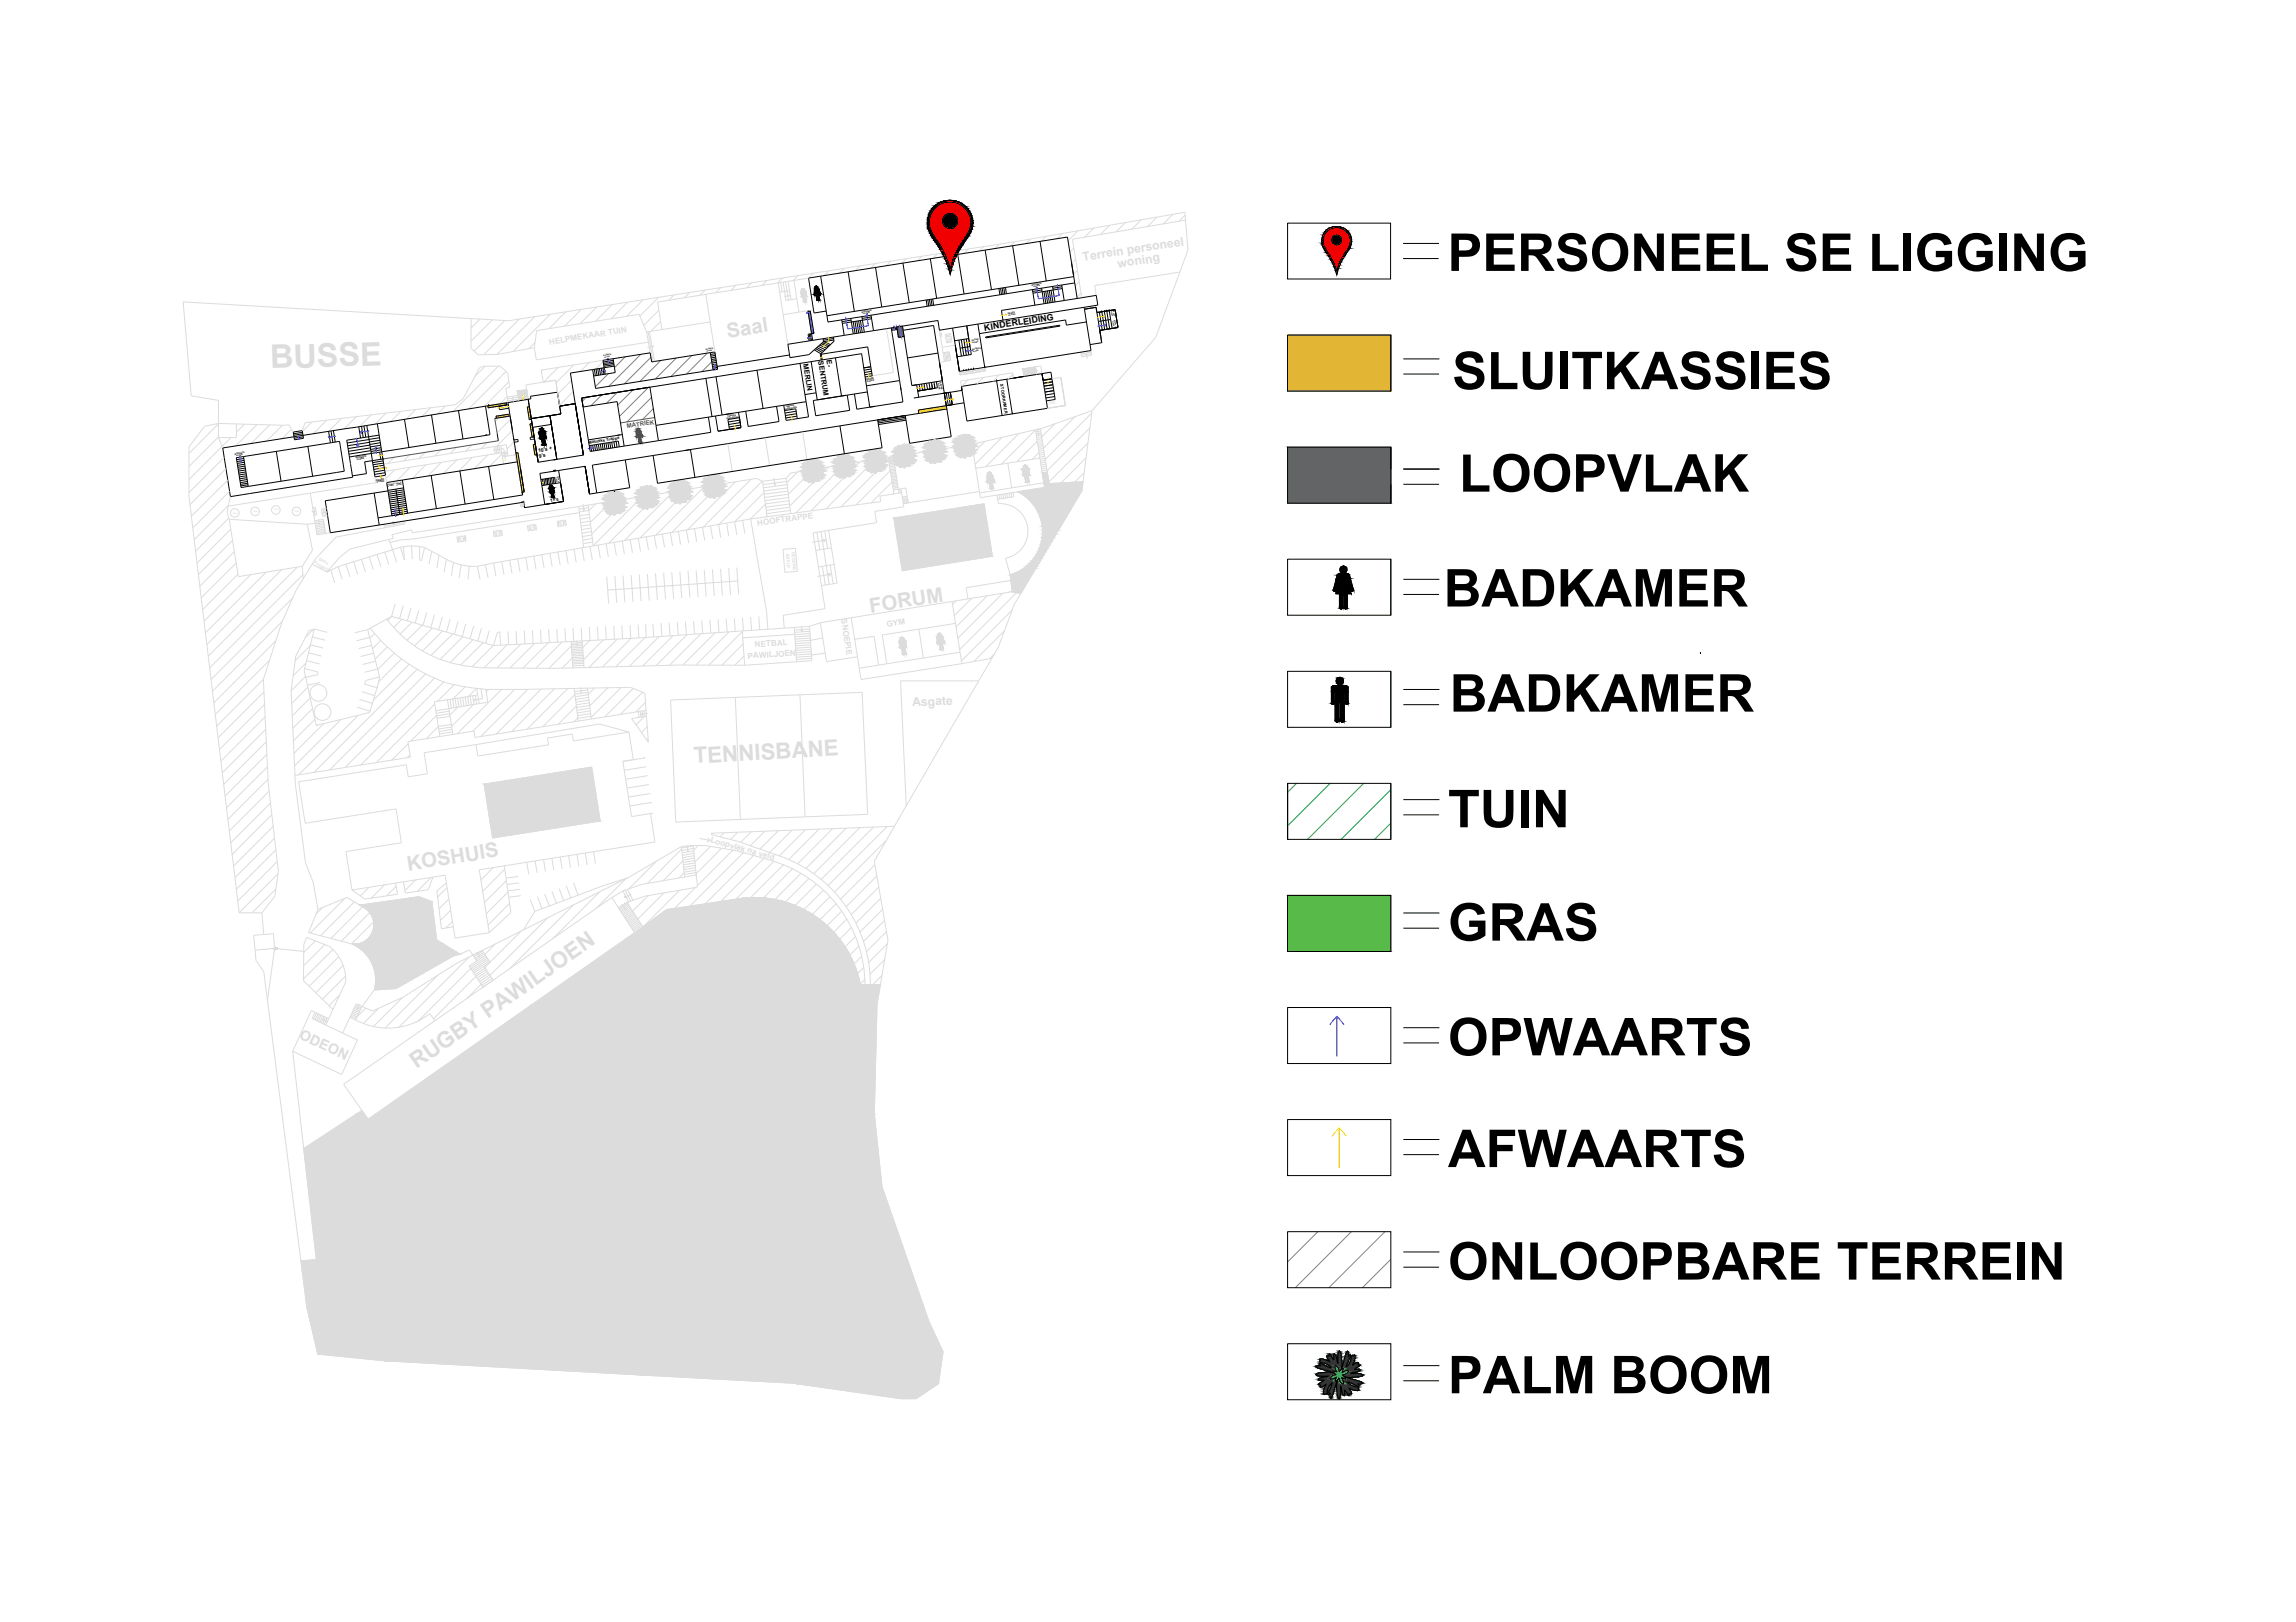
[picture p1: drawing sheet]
<svg xmlns="http://www.w3.org/2000/svg" width="297mm" height="210mm" viewBox="0 0 297 210" stroke-linecap="round" stroke-linejoin="round" font-family="sans-serif">
<defs><g id="words">
<g font-size="6.8">
<text x="187.3" y="35.1">PERSONEEL SE LIGGING</text>
<text x="187.9" y="50.4">SLUITKASSIES</text>
<text x="188.8" y="63.6">LOOPVLAK</text>
<text x="186.8" y="78.5">BADKAMER</text>
<text x="187.6" y="92.1">BADKAMER</text>
<text x="187.3" y="107.1">TUIN</text>
<text x="187.3" y="121.7">GRAS</text>
<text x="187.3" y="136.6">OPWAARTS</text>
<text x="187.3" y="151">AFWAARTS</text>
<text x="187.3" y="165.6">ONLOOPBARE TERREIN</text>
<text x="187.3" y="180.3">PALM BOOM</text>
</g>
<text font-size="1.2" x="127.4" y="42.8" transform="rotate(-9 127.4 42.8)">KINDERLEIDING</text>
<g font-size=".9">
<text x="103.9" y="47.1" transform="rotate(81 103.9 47.1)">MERLIN</text>
<text x="105.9" y="46.8" transform="rotate(81 105.9 46.8)">SENTRUM</text>
<text x="106.9" y="46.6" transform="rotate(81 106.9 46.6)">E-</text>
</g>
<text font-size=".8" fill="#545454" x="81.1" y="55.4" transform="rotate(-9 81.1 55.4)">MATRIEK</text>
<g font-size=".7">
<text x="69.7" y="58.5" transform="rotate(-8 69.7 58.5)">10's +</text>
<text x="69.8" y="59.3" transform="rotate(-9 69.8 59.3)">9's</text>
</g>
<text font-size=".6" x="71.2" y="64.9" transform="rotate(-9 71.2 64.9)">11's</text>
<g font-size=".5">
<text x="129.4" y="49.7" transform="rotate(81 129.4 49.7)">STOORKAMER</text>
<text x="76.2" y="57.4" transform="rotate(-9 76.2 57.4)">Matrieks Trappe</text>
</g>
<g font-size=".3">
<text x="111.5" y="40.5" transform="rotate(-9 111.5 40.5)">BOONSTE</text>
<text x="111.7" y="40.7" transform="rotate(-9 111.7 40.7)">VLOER</text>
<text x="130.4" y="40.6" transform="rotate(-9 130.4 40.6)">GROND</text>
<text x="130.5" y="40.9" transform="rotate(-9 130.5 40.9)">VLOER</text>
<text x="133.5" y="37" transform="rotate(-9 133.5 37)">BOONSTE</text>
<text x="133.7" y="37.2" transform="rotate(-9 133.7 37.2)">VLOER</text>
<text x="94.1" y="53.9" transform="rotate(-9 94.1 53.9)">TWEEDE</text>
<text x="101.5" y="53" transform="rotate(-9 101.5 53)">VERDIEPING</text>
<text x="101.7" y="52.7" transform="rotate(-9 101.7 52.7)">TWEEDE</text>
<text x="112" y="49.2" transform="rotate(-10 112 49.2)">GROND</text>
<text x="112.1" y="49.5" transform="rotate(-9 112.1 49.5)">VLOER</text>
<text x="121.3" y="49.5" transform="rotate(80 121.3 49.5)">VLOER</text>
<text x="121.6" y="49.5" transform="rotate(80 121.6 49.5)">GROND</text>
<text x="30.4" y="58.8" transform="rotate(-10 30.4 58.8)">BOONSTE</text>
<text x="30.6" y="59" transform="rotate(-9 30.6 59)">VLOER</text>
<text x="46" y="59.3" transform="rotate(-10 46 59.3)">BOONSTE</text>
<text x="46.2" y="59.5" transform="rotate(-9 46.2 59.5)">VLOER</text>
<text x="94" y="54.3" transform="rotate(-9 94 54.3)">VERDIEPING</text>
<text x="48.7" y="62.3" transform="rotate(-10 48.7 62.3)">GROND</text>
<text x="48.8" y="62.5" transform="rotate(-10 48.8 62.5)">VLOER</text>
</g>
<g font-size=".3" fill="#dcdcdc">
<text x="135.6" y="52.2" transform="rotate(-9 135.6 52.2)">GROND</text>
<text x="135.7" y="52.4" transform="rotate(-9 135.7 52.4)">VLOER</text>
</g>
<g font-size=".2">
<text x="143.7" y="40.2" transform="rotate(81 143.7 40.2)">VLOER</text>
<text x="143.9" y="41.5" transform="rotate(81 143.9 41.5)">VLOER</text>
<text x="144" y="40.1" transform="rotate(81 144 40.1)">GROND</text>
<text x="144.1" y="41.4" transform="rotate(81 144.1 41.4)">BOONSTE</text>
<text x="78.1" y="46.1" transform="rotate(-9 78.1 46.1)">BOONSTE</text>
<text x="78.2" y="46.3" transform="rotate(-9 78.2 46.3)">VLOER</text>
<text x="91.3" y="45.3" transform="rotate(-9 91.3 45.3)">BOONSTE</text>
<text x="91.4" y="45.5" transform="rotate(-9 91.4 45.5)">VLOER</text>
<text x="125.7" y="44.1" transform="rotate(-8 125.7 44.1)">GROND</text>
<text x="125.8" y="44.4" transform="rotate(-8 125.8 44.4)">VLOER</text>
<text x="125.8" y="45.3" transform="rotate(-8 125.8 45.3)">BOONSTE</text>
<text x="125.8" y="45.5" transform="rotate(-8 125.8 45.5)">VLOER</text>
<text x="50.1" y="62.8" transform="rotate(-9 50.1 62.8)">BOONSTE GROND</text>
<text x="50.2" y="63" transform="rotate(-9 50.2 63)">VLOER</text>
<text x="51.3" y="62.8" transform="rotate(-8 51.3 62.8)">VLOER</text>
<text x="71.9" y="61.7" transform="rotate(82 71.9 61.7)">VLOER</text>
<text x="72.1" y="61.6" transform="rotate(81 72.1 61.6)">GROND</text>
</g>
</g></defs>
<!-- layer: Mure -->
<g fill="none" stroke="#dcdcdc" stroke-width=".13">
<path d="M77.2 39.7l-2.2 2.2M79.2 39.4l-2.2 2.2M81.2 39.1l-2.1 2.2M83.2 38.8l-2.1 2.1M85.2 38.5l-2.4 2.4M87.2 38.2l-.7 .6M89.2 37.9l-.7 .6M91.2 37.5l-.7 .7M93.2 37.2l-.6 .7M95.2 36.9l-.6 .7M97.2 36.6l-.6 .7M99.2 36.3l-.6 .6"/>
<path d="M101 36.6l.2 1.2M101.2 36l-.6 .6M101.3 36.5l.4 2.4M101.6 36.5l.4 2.3M102 36.4l.1 1.2M102.1 37.6l-1.2 .2M102.1 37.6l.2 1.2M102.7 36.3l-17.6 2.8M103.2 35.7l-.6 .6M105.2 35.3l-.6 .7M107.2 35l-.6 .7M109.2 34.7l-.6 .6"/>
<path d="M111.2 34.4l-.6 .6M113.3 34.1l-.7 .6M115.3 33.8l-.7 .6M117.3 33.5l-.6 .6M119.3 33.2l-.6 .6M121.3 32.8l-.6 .6M123.3 32.5l-.6 .6M125.3 32.2l-.6 .6M127.3 31.9l-.6 .6M129.3 31.6l-.6 .6M131.3 31.3l-.6 .6M133.3 30.9l-.6 .6"/>
<path d="M135.4 30.6l-.7 .6M137.4 30.2l-.7 .7M138.9 32.1l-.5 .5M139.2 33.5l-.6 .6M139.4 35l-.5 .5M139.5 29.9l-1.3 1.3M139.6 36.5l-.5 .5M139.9 37.9l-.6 .5M141.5 29.5l-1.2 1.2M141.6 37l.2 1.2M143.5 29.2l-1.1 1.1M145.6 28.8l-1.2 1.2"/>
<path d="M147.6 28.4l-1.2 1.3M149.7 28.1l-1.2 1.2M151.7 27.7l-1.2 1.3M153.3 27.5l.4 4.8M153.3 27.8l-.8 .8M153.4 28.5l-14.6 2.5v.5M28.3 56.6l.5 1.4M28.3 56.5l-3.9 3.9M28.3 54.8l-3.9 3.9M29 59.2l-4.6 4.6M29.9 56.6l-5.5 5.5M31.6 54.9l-1 1"/>
<path d="M33.3 54.9l-2.8 2.8M34.9 55l-2.4 2.4M36.5 55l-2 2.1M37.7 55.5l-1.2 1.3M40.3 54.6l-1.2 1.2M42.3 54.4l-1.8 1.7M44.2 54.2l-1.7 1.6M46.1 53.9l-1.6 1.6M48 53.7l-1.5 1.5M49.9 53.5l-1.4 1.4M51 59.2l-.8 .8M51.9 53.2l-1.4 1.4"/>
<path d="M53 58.9l-.8 .7M53.8 53l-1.2 1.2M55 58.5l-.8 .8M55.7 52.8l-1.1 1.1M57 58.2l-.8 .8M57.1 59.8l-1.8 1.8M57.6 52.5l-1 1.1M59 57.9l-.8 .8M59.1 59.5l-1.8 1.8M61 57.6l-.8 .8M61.1 59.2l-1.8 1.8M62.1 41.3l-1.2 1.2"/>
<path d="M62.8 47.4l-1.4 1.3M63.1 57.3l-.9 .8M63.1 58.9l-1.8 1.8M63.7 41.4l-2.8 2.8M64.5 47.4l-5.9 5.9M64.6 54.1l-.5 .4M64.9 58.7l-1.6 1.6M65.3 41.5l-4 3.9M65.5 48.1l-4.9 4.8M65.6 51.3l-.9 1M65.8 49.4l-3.2 3.2M66.1 54.3l-1.8 1.7"/>
<path d="M66.3 55.7l-2 2M66.5 57.2l-.9 .9M66.7 58.6l-.2 .3M67 51.2l-1.4 .2M67.1 51.4l-1.5 .2M67.1 51.6l-1.4 .3M67.2 41.3l-4.6 4.6M68 49.8l.3 1.9M68.1 50.4l-1.2 .2 .2 1.3M69.2 41l-4.9 4.9M69.2 44.3l-.8 .8M71.2 40.7l-4.8 4.8"/>
<path d="M71.9 49.2l.2 1.6M73.2 40.4l-2.2 2.1M75.2 40l-2.2 2.2M83.8 42.9l.7 3.9M84 44.9l-.3-1.9-1-2.3-13.3 2.1-.3 2.2M85.2 40.1l-1.9 2M85.5 41.6l-1.3 1.3M85.6 42.6l-1.6 .3 .7 3.9M91.9 41.7l.6 3.8M105.2 40.1l-1.8 .3M111.2 59.8l-6.3 6.3M113.2 59.5l-6.4 6.4"/>
<path d="M114.7 42.5l.9 5.7-2.8 .4M114.9 59.5l-6.1 6.1M115.6 59.1l10.2-1.6 8.1-1.9 .6 3.6M121.5 42.7l.5 2.9M127.3 48.8l-.9 .9M127.4 47.5l.1 .5-3.3 .5-.1-.4M127.4 57.1l-1.5 1.5M129.3 48.5l-.9 .9M129.6 56.6l-3.4 3.5M131 48.4l-.6 .6M131.1 48.9l-.1-.7-6.7 1.1 .1 .7 .8-.8M131.8 56.1l-4.3 4.3"/>
<path d="M133.9 55.7l-4.4 4.4M134.2 57.1l-2.7 2.7M134.4 58.6l-.8 .8M136.4 54.9l-1.6 1.6M137.2 48.8l.6 3.7-2.3 .3M139.1 53.9l-4.1 4.1M140.5 59.3l-3.2 3.2M140.8 57.3l-5.1 5.1M141 55.4l-5.5 5.5M141.2 53.4l-6 6.1M141.3 53.1l-6.7 2.4M29.2 60.6l-4.6 4.7"/>
<path d="M29.5 62.1l-4.7 4.7M29.5 65.5l-.1 .8M29.5 65.4l-4.4 4.4M29.6 67l-4.3 4.3M29.7 67.2l1.1 7.4 8.3-1.3M29.7 63.6l-4.8 4.7M29.8 64.3l-.3 1.2M29.9 68.5l-4.4 4.4M30.1 69.9l-4.4 4.5M30.3 71.4l-4.4 4.5M30.6 72.9l-4.6 4.5M30.8 74.3l-4.6 4.6"/>
<path d="M32.4 74.4l-6 6M34.4 74l-7.8 7.9M36.5 73.7l-9.7 9.7M37.9 77.4l-10.6 10.5M38.5 73.4l-11.6 11.5M39.1 73.3l.1 1.6M39.2 74.4l-12.1 12M39.8 67.8l.6 3.4-1.3 2.1M40.1 63.8l-10.6 1.7M42.8 73.8l.5 1.6M43.7 73.3l.6 1.7M43.7 73.3l-1.4 .7"/>
<path d="M44.8 73l.5 1.7M45.8 72.7l.5 1.6M46.8 72.4l.5 1.6M47.8 72.1l.5 1.6M48.8 71.8l.5 1.6M49.8 71.4l.5 1.7M49.9 61.5l.1 .9M50.3 69.8l1 3M50.7 79.8l-.5 .5M51.1 60.8l-1.2 1.1M51.1 78.1l-.4 1.7M51.8 70.8l-8.1 2.5"/>
<path d="M52.2 78.4l-.5 1.7M52.2 70.7l.1 1.8-.5-1.7M52.2 70.7l-.4 .1M52.4 67.7l-2.7 .4M53.1 60.5l-1.8 1.7M53.2 78.7l-.5 1.6M53.2 70.6l-1 .1M53.2 70.6l.1 1.8M53.2 70.6l1.1 .1M54.2 79l-.5 1.6M54.3 70.7v1.7l.2 .1 .4-1.6M54.3 70.7l.6 .2"/>
<path d="M54.9 70.9l1 .4M55.1 60.1l-1.8 1.8M55.2 79.3l-.5 1.6M55.9 71.3l.9 .5M55.9 71.3l-.4 1.7M56.2 79.6l-.5 1.6M56.8 71.8l.9 .6-.2 1.7M56.8 71.8l-.3 1.8M57.2 79.8l-.4 1.7M58.7 72.8l-.3 1.7M59.7 73.1l-.3 1.7M60.2 69.3h-.2"/>
<path d="M60.7 73.3l-.1 1.7M62.8 73.1l.3 1.7M63.9 72.9l33.2-5.7 2.1 11.9 .1 2.3M63.9 72.9l.3 1.7M63.9 72.9l-2.1 .4 .3 1.7M64.9 68.6h-.2M64.9 72.7l.3 1.7M65.9 72.5l.3 1.7M67 72.3l.3 1.7M68 72.1l.3 1.7M69.1 72l.2 1.7M69.3 67.9h-.1"/>
<path d="M70.1 71.8l.3 1.7M71.1 71.6l.3 1.7M72.2 71.4l.3 1.7M73.2 67.3h-.2M73.2 71.3l.3 1.7M74.3 71.1l.2 1.7M75 66.3l-21.5 3.4-1.7 .2-1.4 .3M75.3 70.9l.3 1.7M76.1 65.7l-1.2 .2M76.2 66.1l-1.3 .2M76.3 70.7l.3 1.7M77.4 70.5l.3 1.7"/>
<path d="M78.4 70.4l.3 1.7M78.5 74.6l.1 1.8M78.6 76.4l.1 1.7M79.4 70.2l.3 1.7M79.6 74.6l.2 3.4M80.5 70l.3 1.7M80.6 74.5l.2 3.4M81.5 69.8l.3 1.7M81.6 74.4l.3 3.5M82.6 69.7l.3 1.7M82.7 74.3l.2 3.5M83.6 69.5l.3 1.7"/>
<path d="M83.8 74.3l.2 3.4M84.6 69.3l.3 1.7M84.8 74.2l.2 3.4M85.7 69.1l.3 1.7M85.9 74.1l.2 3.5M86.7 68.9l.3 1.8M86.9 74l.3 3.5M87.8 68.8l.2 1.7M88 74l.2 3.4M88.8 68.6l.3 1.7M89 73.9l.3 3.5M89.8 68.4l.3 1.7"/>
<path d="M90.1 73.8l.2 3.5M90.9 68.2l.3 1.7M91.1 73.8l.3 3.4M91.9 68l.3 1.8M92.2 73.7l.2 3.4M93 67.9l.2 1.7M93.2 73.6l.3 3.5M94 67.7l.3 1.7M94.3 73.5l.2 3.5M95 80l.1 1.7M95 67.5l.3 1.7M95.3 73.5l.1 1.7"/>
<path d="M95.4 75.2h.1M95.4 75.2l-16.8 1.2M95.4 75.2l.2 1.7M96.1 79.9l.1 1.7M96.1 67.3l.3 1.7M97.1 79.8l.1 1.8M97.9 61.9l.8 .4M98.2 79.8l.1 1.7M102.3 61.2l-.6 .7M103.2 61.1l-1.4 1.3M105.2 60.8l-3.2 3.2M105.7 68.9l.4 2.2"/>
<path d="M106.2 68.8l1.1 6.8M106.4 73.3l.4 2.4M106.7 68.7l.4 2.3M107.2 60.4l-5 5.1M107.2 68.6l.4 2.3M107.4 73.1l.4 2.5M107.6 70.9l.3 2.1M107.6 70.9l-2.1 .3M107.9 73l.4 2.5-2 .3M107.9 73l-2 .4M109.2 60.1l-6.3 6.3M115.2 60.9l-4.4 4.4"/>
<path d="M115.4 62.4l-2.7 2.7M115.6 63.8l-.1 .1M115.7 63.9l-1.9 .3 .1 .7-9.3 1.3M116.4 63.3l.1 .5M117.5 64.8v.1l-.7 .1M123.7 77.8l-.5 .4M125.7 77.4l-2.2 2.3M127.7 77.1l-4 4M129.7 76.8l-5.8 5.8M130.7 74.4l.3 2.2M130.8 75.1l-5.8 1 .2 1.4M130.9 78.9l-6.5 6.6"/>
<path d="M131 76.6l-7.8 1.2M131 76.6l1.1 .2M131.5 76.7l-7.4 7.4M135.5 61.1l.2 1.5 4.4-.3M140.3 61.2l-1.3 1.2M34.1 87.9l-6.1 6.1M34.1 89.5l-5.9 6M34.2 91.2l-5.8 5.8M34.3 92.8l-5.7 5.7M34.4 94.4l-5.6 5.6M34.4 96l-5.5 5.5M34.5 97.6l-5.4 5.4"/>
<path d="M34.6 99.2l-5.3 5.3M34.9 85.4l-7 7.1M35.7 82.9l-8 8M36.5 80.4l-9 9M39.4 86.5l1.7 .4v.4l-1.6 .3h.2M39.5 87.5l-1.8 1.9M39.6 85.8l-1.7 1.7M39.7 85.5l1.6 .4M39.8 88.9l-2.1 2.1M39.9 84.5l1.7 .4M40.1 90.3l-2.3 2.3M40.1 83.6l-1.9 1.9"/>
<path d="M40.2 83.5l1.6 .4M40.4 82.4l1.7 .5M40.4 91.7l-2.5 2.6M40.6 81.4l-1.1 1.1M40.7 93.1l-2.7 2.8M41.2 93.8l-.3 .1M41.4 88.3l-1.6 .4M41.9 93.6l-3.9 3.9M42.3 81.8l-1.6-.4-1.3 5.4M44.1 93.1l-6 6M45.9 81.9l1.7-.4 .2 1M46.2 91.5l1.7 .5"/>
<path d="M46.3 92.6l-7.7 7.7M46.5 90.5l1.7 .5M46.8 89.5l1.7 .5M47.8 82.5l.3 1M47.8 82.5l-1.7 .4M48.1 83.5l.2 1M48.1 83.5l-1.7 .4M48.3 84.5l.3 1.1M48.3 84.5l-1.7 .5M48.5 82l-.6 .6M48.6 85.6l.3 1M48.6 85.6l-1.7 .4"/>
<path d="M48.8 89h.1M48.9 86.6l.2 1M48.9 86.6l-1.7 .4M48.9 88.5h.1M49.1 87.6l-1.8 .5-.2 .4 1.7 .5M49.1 87.6l-.2 .9M49.3 82.9l-1.1 1M50.1 83.7l-1.6 1.6M51 84.5l-2.1 2.1M52 85.3l-3 2.9M52 80.1l-1.1 1.1M52.8 96.2l-2.1 2.2"/>
<path d="M52.9 86l-4.6 4.6M53 97.7l-.3 .4M53.3 80.5l-1.5 1.6M54 86.6l-13.4 13.4M54.6 95.7l-1.8 .3 .3 2-14.9 2.3M54.6 80.9l-1.9 2M55.1 87.2l-12.5 12.4M55.9 81.3l-2.3 2.3M56.2 87.8l-11.6 11.5M56.2 91.1l-7.5 7.6M56.5 92.6l-3.4 3.3M56.7 94l-1.6 1.6"/>
<path d="M57.3 81.7l-2.7 2.6M57.4 88.3l-10.7 10.7M58.2 80.1l-.4 1.7M58.6 82l-2.8 2.8M58.7 88.6l-2.1 2.2M59.2 91.5l-1 1M59.3 80.4l-.5 1.7M59.9 82.4l-3 2.9M60.2 88.9l-1.6 1.5M60.3 80.7l-.5 1.7M61.2 82.8l-3 3M61.3 91.2l-2.9 2.8"/>
<path d="M61.3 81l-.5 1.7M61.6 89.1l-1 1M62.3 81.3l-.5 1.7M62.5 83.2l-2.9 2.9M63.2 89.2l-.3 .3M63.3 81.6l-.5 1.7M63.8 83.5l-2.7 2.8M64.9 89.2l-5.7 5.8M65.6 83.4l-3 3M65.7 81.7l.1 1.7M66.6 89.2l-5.4 5.4M66.8 81.7l.1 1.7"/>
<path d="M67.4 83.4l-3.1 3M67.8 81.6l.1 1.7M68.3 89.2l-6.1 6.1M68.9 81.5l.1 1.8M69.2 83.3l-3.2 3.2M69.9 81.5l.1 1.7M70 89.2l-5.8 5.8M70.9 83.2l-3.2 3.3M71 81.4l.1 1.8M71.7 89.1l-5.5 5.6M72 81.4l.1 1.7M72.7 83.1l-3.4 3.4"/>
<path d="M73.1 81.3l.1 1.8M73.5 89.1l-5.3 5.3M73.9 83.6l-2.9 2.9M74 85.1l-1.3 1.4M74.1 81.3l.1 1.7M74.4 89.9l-4.2 4.1M74.6 91.4l-2.4 2.3M74.8 92.9l-.6 .5M75.2 81.2l.1 1.7M75.3 83.1l-1.4 .1M75.3 83.4h-1.4M75.4 83.6h-1.5"/>
<path d="M75.4 83.8h-1.4M75.4 84h-1.4M75.4 84.2l-1.4 .1M75.4 84.4l-1.4 .1M75.4 84.6l-1.4 .1M75.4 84.8l-1.4 .1M75.4 85l-1.4 .1M75.5 85.2l-1.5 .1M75.5 85.4l-1.4 .1M75.5 85.6l-1.4 .1M75.5 85.8l-1.4 .1M75.5 86.1l-1.4 .1"/>
<path d="M76 89.1l.5 3.9M76 89.3l-1.7 .2M76.1 89.6l-1.7 .2M76.1 89.9l-1.7 .3M76.2 90.2l-1.7 .3M76.2 90.6l-1.7 .3M76.2 81.2l.1 1.7M76.2 90.9l-1.7 .3M76.3 91.3l-1.7 .3M76.3 82.9l-.9 .9M76.3 91.6l-1.7 .3M76.4 92l-1.7 .3"/>
<path d="M76.4 92.3l-1.7 .3M76.4 92.7l-1.6 .3M76.9 89l-.8 .8M77.3 81.1l.1 1.7M77.6 93.7l3.8 1M78.1 82.8l-2.6 2.6M78.3 81l.1 1.8M78.6 89l-2.3 2.4M79.4 81l.1 1.7M79.9 82.7l-3.7 3.7M80.4 89l-3.9 3.9M80.5 80.9v1.8"/>
<path d="M81.5 80.9l.1 1.7M81.6 82.6l-3.7 3.7M81.9 89.1l-3.7 3.7M82.6 80.8l.1 1.8-18.9 .9 .5-1.6 .4-.1 .1 1.7M83.1 89.6l-2.8 2.9M83.4 92.7l-1.1 1.1M83.4 82.5l-3.7 3.8M83.5 90.9l-1.2 1.2M83.5 80.8l.1 1.7M83.6 99.2l-2.8 .5M83.6 92.7l.3 3.4-2.2-3.1 1-.2M83.7 94l-.7 .8"/>
<path d="M83.8 95.6l-.1 .2M84.5 80.7l.1 1.7M85.3 82.4l-3.9 3.8M85.5 80.7l.1 1.7M86.6 80.6l.1 1.7M87.1 82.3l-4 3.9M87.6 80.5l.1 1.7M88.7 80.4l.1 1.7M88.9 82.1l-4 4M89.7 80.4l.1 1.7M90.7 82l-4.1 4.1M90.8 80.3l.1 1.7"/>
<path d="M91.8 80.2l.2 1.7M92.5 81.9l-4.2 4.2M92.9 80.1l.1 1.8M93.9 80.1l.2 1.7M94.3 81.8l-4.3 4.3M96 81.7l-4.3 4.4M96.1 83.3l-2.7 2.8M96.3 84.9l-1.2 1.2M102.8 82.1l-6.7 .4M104.7 81.1l-8.7 .6M118.9 81.4l.6 3.7M123.6 80.7l-9.5 1.5"/>
<path d="M124.2 84.4l-9.5 1.5M128.3 85.2l-3.9 .7M128.7 84.6l-.7 .6M129.9 81.6l-3.9 4M34.7 100.8l-5.2 5.2M34.8 102.4l-5.1 5.1M35 103.9l-5.2 5.2M35.2 105.4l-5.2 5.2M35.3 106.9l-5.1 5.2M35.5 108.5l-5.1 5.1M35.7 110l-5.1 5.1M35.7 115l-3.1 3.1"/>
<path d="M35.9 111.5l-5.1 5.1M36 113.1l-5.1 5M41.8 117.4l-.9 .9M44.6 116.3l-4.5 4.4M45.7 115.1l-.1 .1M45.9 116.7l-4.4 4.4M46.5 117.1l7.7-1.1 1.7 .7 .6 5 3 1.8-.9 .2-7.4 4.2-2.8 .2M46.9 117.4l-4.1 4.1M46.9 117.4a2.55 2.55 0 0 1 1.4 2.9 2.55 2.55 0 0 1-2.7 1.9l-5.7-1.5M46.9 117.4l-2-1.3-3.8 1.6M47.7 114.8l-1.1 1.1M47.8 118.1l-3.6 3.7"/>
<path d="M48.3 119.3l-2.8 2.8M49.7 114.5l-1.7 1.7M51.2 114.3l.2 1.4-4.2 .7-1.7-1.2M51.3 114.7l-1.3 1.2M53.8 113.9l-1.4 1.3M55.8 113.5l-1.8 1.8M56 113.5l-.6 1.6-3 .5-.2-1.5M57.7 114.3l-1.2 1 .6 4.9 1.5-.3M57.8 114.9l-1.2 1.2M58.1 116.3l-1.3 1.3M58.3 117.8l-1.3 1.3M58.5 119.2l-.8 .9"/>
<path d="M63.8 112.3l-1.6 1.6M65.2 112.1l.9 6-2.8 2.6M65.3 112.5l-2.9 2.8M65.5 114l-2.8 2.8M65.7 115.4l-2.8 2.9M65.9 116.9l-2.8 2.8M67 113.4l-1.5 .2M67.2 114.3l-1.6 .2M67.3 115.1l-1.6 .2M67.4 115.9l-1.6 .2M68.2 111.6l.2 1.5M68.6 116.4l.6 1.6"/>
<path d="M69.2 118l-1.5 2.3M69.2 111.4l.3 1.6M69.5 116l.6 1.6M70.3 111.2l.3 1.6M70.5 115.7l.6 1.5M70.8 118.8l-7.4 7.4M71.4 111.1l.2 1.5M71.4 115.3l.6 1.6M72.3 115l.6 1.6M72.5 110.9l.2 1.6M73.3 114.6l.6 1.6M73.6 110.7l.2 1.6"/>
<path d="M74.2 117.1l-8.2 8.2M74.2 114.3l.6 1.5M74.6 110.6l.3 1.5M75.7 110.4l.3 1.5M76.8 110.2l.2 1.6M77.6 115.4l-6 6M81 113.7l-3.9 3.8M81.1 116.8l.1 .1M81.2 116.9l-1.1 .7M81.2 113.6l-3.5 1.1-8.5 3.3M81.3 117l-1.1 .8M81.4 116.7l-.2 .2"/>
<path d="M81.4 117.2l-1.1 .7M81.5 117.4l-1.1 .7M81.6 117.5l-1.1 .8M81.7 117.7l-1.1 .8M81.8 117.9l-1 .7M81.9 118.1l-1 .7M82 118.2l-1 .8M82.2 118.4l-1.1 .8M82.3 118.6l-1.1 .7M82.4 118.7l-1.1 .8M82.6 119.1l-1.1 .7M82.7 119.3l-1 .7"/>
<path d="M82.8 119.4l-1 .8M82.9 119.6l-1 .8M83.1 119.8l-1.1 .7M83.2 120l-1.1 .7M83.8 100.4l-2.9 .4M83.8 115.9l-2 2M84 101.5l-2.9 .5M84.1 102.7l-2.8 .4M84.3 103.8l-2.8 .5M84.9 111.4l-3.5 3.6M85.9 115.6l-3.4 3.3-1.1 .8M86.2 117.7l-3 2.3"/>
<path d="M87.9 115.2l-4.7 4.8M88.2 109.9l-4.5 4.4M88.4 111.4l-2.6 2.6M88.5 112.9l-.7 .7M90 114.8l-2.7 2.8M90.3 109.4l-.5 .6M91.9 109.5l-2 2M93.4 109.8l-3.3 3.3M93.7 107.8l-.5 .5M94.8 110l-4.6 4.6M95.4 107.7l-.9 .9M96.2 110.3l-6.9 7"/>
<path d="M97.2 107.6l-1.4 1.4M97.5 110.7l-6.3 6.3M98.8 111.1l-5.6 5.6M98.9 107.6l-1.8 1.8M100.1 111.5l-4.9 4.9M100.7 107.5l-2.4 2.4M101.4 111.9l-4.3 4.3M102.5 107.4l-2.9 2.9M102.5 112.4l-3.7 3.8M103.6 113l-3.3 3.4M104.2 107.4l-3.4 3.4M104.7 113.7l-3.1 3"/>
<path d="M105.6 114.4l-2.7 2.8M106 107.3l-3.9 3.9M106.5 115.2l-2.5 2.5M107.4 116l-2.3 2.3M107.7 107.2l-4.5 4.6M108.2 116.9l-2.1 2.1M108.9 117.9l-1.9 1.9M109.5 107.2l-5.2 5.2M109.6 118.9l-1.7 1.7M111.2 107.1l-5.9 6M113 107l-6.8 6.8M113.2 111.9l-4.4 4.4"/>
<path d="M113.4 113.4l-3.9 3.9M113.7 114.8l-3.6 3.5M113.9 116.2l-3.2 3.2M114.2 117.7l-2.9 2.9M114.4 119.1l-2.7 2.7M114.7 108.8l-6.7 6.7M114.8 107l-7.7 7.6M32.8 121l.3 3.3 1 1.5M34.1 120.9l1.3-.1 .1 1.9M35.5 122.7l-.9 6.7M35.5 122.7l-2.5 .3M35.5 122.7l3.8 .4"/>
<path d="M39.3 122.2v4.7l3.8 3.7M39.7 121.3l2.9 1.2M40.8 121.8l-1.5 1.5M42 122.2l-2.7 2.8M43.1 122.9l-3.8 3.8M43.8 123.8l-3.8 3.8M43.9 128.8l-1.3 1.3M44.4 124.9l-3.5 3.6M44.7 126.3l-3 3M44.7 127.1l-.9 1.9M46 132a8.8 8.8 0 0 0 8.2 .1M47.3 130.5l-1.1 1.1"/>
<path d="M49 130.5l-2 2M52.1 129.1l-3.8 3.7M56.3 132.1l-.7-.9-1.4 .9M56.7 126.2l-6.9 6.9M60.7 123.8l-9.1 9.1M60.9 125.3l-6.8 6.9M61.3 125.9l1.3-.9 .1 .3-1.3 .9M62.2 127.4l-1.8 1.8M62.4 123.1l-1.1 .7M62.6 123.3l-1.2 .7M62.7 123.4l-1.2 .8M62.8 123.6l-2.1 1.4"/>
<path d="M62.9 125.5l-1.3 .9-5.5 5.4M62.9 123.8l-2.1 1.4M63 125.7l-1.3 .9M63.1 124l-2.2 1.4M63.2 124.2l-2.2 1.4M63.2 125.9l-1.3 .9M63.3 124.4l-2.1 1.3M63.3 126.1l-1.3 1M63.3 124.6l-.6 .6M63.5 126.4l-1.3 .9M63.6 126.6l-1.3 .9M63.8 126.8l-1.3 1"/>
<path d="M64.1 122.1l-1.4 1.4M67.5 120.5l-4.1 4M110.1 120l-1.5 1.5M110.7 121.2l-1.4 1.3M111.1 122.4l-1.1 1.2M111.5 123.8l-1 .9M111.7 125.2l-.7 .8M111.9 126.7l-.6 .6M114.1 126.2l-1.2 1.2M114.5 124.2l-1.9 1.9M114.7 120.6l-2.6 2.5M114.8 122.1l-2.4 2.5"/>
<circle cx="30.4" cy="66.4" r=".56"/>
<circle cx="33" cy="66.2" r=".56"/>
<circle cx="35.7" cy="66" r=".56"/>
<circle cx="38.4" cy="66.2" r=".56"/>
<circle cx="41.2" cy="89.7" r="1.08"/>
<circle cx="41.7" cy="92.1" r="1.08"/>
<circle cx="35.7" cy="122.7" r=".14"/>
</g>
<!-- layer: 0 -->
<g fill="none" stroke="#dcdcdc" stroke-width=".13">
<path d="M91.3 38.1l.6 3.6-6.3 .9-.5-3.5M100.7 36.6l1.2 8M103.1 38.7l.3 1.7-2.1 .3M103.1 38.7l-1.4 .2M103.8 37.9h.1M103.8 37.9h-.1M103.8 37.9l.2 1.1M104 38.3l.1 .7M104 38.3h.1M104.1 38.3h-.1M104.1 38.3h.1M104.1 38.3l.1 .7"/>
<path d="M104.1 37.9l.2 1.1M104.1 37.9h.1M104.2 37.9h.1M104.2 37.6l.1 .1 .1 .6M104.2 37.6l-.6 .2 .2 .6-.1-.5M104.2 37.9l.1 .4M104.6 36l-1.9 .3 .4 2.4M138.8 31.5l1.2 7M152.6 35.2l-11 1.8M153.3 27.5l-22 3.8-65.5 10.2-42.1-2.4 1 12.1 3.6 .6v4.8h2.3v-1.7M153.7 32.3l-4.2 11.4-8.2 9.4-1.3 10.4-8.8 14.7-2.1 5.6-16 27.6 1.8 10.3-1.4 8.3-.4 14.1 1 9.5 6.1 17.4 1.8 3.9-.6 4.2-2.9 1.9h-2l-13.9-2-52.8-2.9-8.7-.9-1.4-6-5.6-43.4M37.9 55.9l-.6-.9h-.5l-8.5-.2-1.8 .4-2.1 2.6v6.4l6.5 53.9h3"/>
<path d="M60.9 41.2v3.9l1 .8h2.4l4.8-.9 .3 1.6 14.5-2.3M63.9 57.8l.2 .9M64.1 57.7l.2 1M64.3 57.7l.2 1M64.5 57.7l.2 .9M64.8 57.7l.1 .9M64.9 58.6l-15.1 2.4M64.9 58.6l.1 .5M64.9 58.6l.7-.1 .1 .1-.7 .2M65 59.1l.2 1M65.7 58.9l-.7 .1M65.7 52.1l-.3-1.9 .5-.1-.2-1.9-1-.8h-2.3l-.4 .3-2.1 3.9-1 .8-19.4 2.3-.4 1"/>
<path d="M65.7 59l-.2-1.5-15.9 2.6M65.7 59l-.7 .1M66.6 58.9l.2 .9M66.8 58.8l-1.1 .2M70.2 47.9l-.2 .1M71.9 49.2l-3.9 .6M71.9 49.2l.5 3.4M72.2 47.5l-1.9 2M73.9 49.2l-1.7 1.8M74.2 50.7l-1.8 1.7M74.2 47.2l-2.3 2.3M74.4 52.1l-.1 .2"/>
<path d="M76.2 46.9l-1.1 1.2M78 46.6l-8 1.3 .3 1.6 1.6-.3M78 46.8l-.9 1M84 44.9l.1 .8M84 42.9l-.3 .1M94.2 57.4l.5 3.6M99 56.6l.6 3.6M103.8 55.9l.6 3.6M105.9 59.7l-.3 .7 .3-.4a.21 .21 0 0 1 0-.2 .21 .21 0 0 1 .3-.1l-.2 .6 .4-.1v.1h.1l-.4 .3h.4l-.6 .3h.6l.2 .1-.8 .1h-.3l1.1 .4h-.3v.1v.1l-.7-.3 .4 .3a.21 .21 0 0 1 .2 0 .21 .21 0 0 1 .1 .2l-.6-.1 .2 .3-.2 .1v.1l-.3-.4v.4l-.1-.1-.1-.5-.1 .8-.2-.6v-.6l-.3 1.1-.1-.3-.2 .1M105.9 59.7l-.1 .1-.1-.3-.4 1.1v-.9l-.1-.3-.1 .8-.1-.5-.1-.1-.1 .4-.2-.4-.1 .1h-.1l.2 .4-.7-.1a.22 .22 0 0 0 .1 .2 .22 .22 0 0 0 .2 0l.5 .3-.8-.3M108 59.6v.2h-.3l1.1 .4h-.3l-.7 .1 .1 .1h.6l-.5 .2-.1 .1h.3l-.3 .2 .1 .1v.1l.4-.1-.2 .4v.2a.22 .22 0 0 0 .3-.1 .22 .22 0 0 0 0-.2l.3-.4-.3 .7M109 59.8l.1 .1 .1 .3 .3-.3-.1 .3 .4-.1a.26 .26 0 0 1-.4 .2l.2 .3-.2-.1 .1 .4a.25 .25 0 0 1-.3-.1 .25 .25 0 0 1 0-.3l-.2 .3v-.3l-.3 .1a.25 .25 0 0 1 0-.2 .25 .25 0 0 1 .3-.1l-.2-.2 .3 .1z"/>
<path d="M109.9 59.1l-.2 .7 .3-.4a.21 .21 0 0 1 0-.2 .21 .21 0 0 1 .2-.1l-.1 .6 .3-.1v.1h.1l-.3 .3h.3l-.5 .3a.72 .72 0 0 1 .7 .1l-.8 .1h-.3l1.1 .4h-.3v.2M110 59.1l-.2 .1-.1-.3-.4 1.1 .1-.5-.2-.7-.1 .8-.2-.6v.4l-.3-.4v.1h-.2l.2 .4-.6-.1a.22 .22 0 0 0 .1 .2 .22 .22 0 0 0 .2 0l.4 .3-.7-.3M112 58.9l.1 .2-.3 .1 1.1 .3h-.6l-.5 .2 .2 .1h.5l-.5 .1-.1 .1h.4l-.4 .3h.2v.2l.3-.2-.1 .4v.2a.21 .21 0 0 0 .2-.1 .21 .21 0 0 0 0-.2l.3-.4-.3 .7M113 59.1l.2 .2v.2l.3-.2-.1 .2 .4-.1a.24 .24 0 0 1-.1 .3 .24 .24 0 0 1-.3 0l.3 .2h-.3l.1 .3a.25 .25 0 0 1-.2-.1 .25 .25 0 0 1-.1-.2l-.2 .2 .1-.3-.4 .2a.26 .26 0 0 1 .4-.3l-.3-.3 .3 .1zM114 58.4l-.3 .8 .3-.4a.21 .21 0 0 1 0-.3 .21 .21 0 0 1 .3-.1l-.2 .7 .4-.2v.1l.1 .1-.4 .2 .4 .1-.6 .2a.76 .76 0 0 1 .8 .1l-.8 .2-.4-.1 1.2 .4-.4 .1 .1 .1M114 58.4l-.2 .1v-.3a.49 .49 0 0 0-.2 .6l-.2 .5v-.9l-.1-.2-.1 .7-.2-.4-.1-.1v.3l-.3-.3v.1h-.1l.1 .3-.4-.1h-.2a.21 .21 0 0 0 .1 .2 .21 .21 0 0 0 .2 0l.4 .3-.7-.2M114.9 59.2l.7 4.2M115.6 59.2l-.7 .1M115.6 59.4l-.6 .1M115.6 59.6l-.6 .1M115.7 59.8l-.7 .1M115.7 59.9l-.7 .1"/>
<path d="M115.7 58.2l.1 .2-.3 .1 1.1 .4-.6-.1-.5 .2 .3 .1h.4l-.4 .1-.1 .1h.3l-.3 .3h.1v.2l.3-.2-.1 .6a.21 .21 0 0 0 .2 0 .21 .21 0 0 0 0-.3l.3-.4-.2 .7M116.7 58.4l.2 .1 .1 .3 .2-.2v.2l.3-.1a.24 .24 0 0 1-.1 .3 .24 .24 0 0 1-.2 0l.2 .2h-.3l.1 .3a.25 .25 0 0 1-.2 0 .25 .25 0 0 1 0-.3l-.3 .2 .1-.3-.4 .2a.27 .27 0 0 1 .4-.3l-.2-.3 .2 .1zM117.7 57.7l-.3 .8 .3-.4a.21 .21 0 0 1 0-.3 .21 .21 0 0 1 .3 0l-.2 .6 .4-.2v.2h.1l-.4 .2 .4 .1-.6 .2a.76 .76 0 0 1 .8 .1l-.8 .2-.3-.1 1.1 .4-.3 .1v.1M117.7 57.8h-.1l-.1-.3-.4 1.1v-.9l-.1-.2-.1 .8-.1-.5-.1-.1-.1 .3-.2-.3-.1 .1h-.1l.2 .3-.7-.1a.22 .22 0 0 0 .1 .2 .22 .22 0 0 0 .2 0l.5 .3-.8-.2M118.2 59.7l-.7-.2 .4 .2a.21 .21 0 0 1 .3 .1 .21 .21 0 0 1 0 .2l-.6-.2 .2 .4h-.2v.1l-.3-.3v.3l-.2-.6-.1 .8-.2-.6v-.5l-.3 1.1-.1-.3h-.2M119.7 57.7l.1 .2h-.3l1.1 .4h-.9l-.2 .1 .2 .1h.5l-.5 .1-.1 .2h.4l-.4 .2 .1 .1v.1l.4-.1-.2 .4 .1 .2a.22 .22 0 0 0 .2-.1 .22 .22 0 0 0 0-.2l.3-.4-.3 .7M120.7 57.9a.26 .26 0 0 1 .2 .3l.3-.2-.1 .3 .4-.1a.26 .26 0 0 1-.4 .2l.3 .3-.3-.1 .1 .4a.25 .25 0 0 1-.2-.1 .25 .25 0 0 1-.1-.3l-.2 .3 .1-.3-.4 .1a.27 .27 0 0 1 .3-.3l-.2-.2h.3zM120.9 57l-.1 .7-.2-.6v.4l-.3-.4v.1h-.1l.1 .4-.6-.1a.21 .21 0 0 0 .1 .2 .21 .21 0 0 0 .2 0l.4 .3-.7-.3M121 57l.1 .7v.4l.4-1.2v.4l.2-.1-.3 .7 .3-.4a.21 .21 0 0 1 0-.2 .21 .21 0 0 1 .2-.1l-.1 .6 .3-.1v.1h.2l-.4 .3h.4l-.1 .1-.5 .1 .8 .2-.6 .1h-.6l1.1 .4h-.3l.1 .2M121.6 43.1h.2v.4l-.1 .1zM122.2 45.6l.1 1.2M122.2 59.2l-.7-.3 .4 .3a.21 .21 0 0 1 .2 0 .21 .21 0 0 1 .1 .2l-.6-.1 .1 .3h-.1l-.1 .2-.2-.4v.4l-.3-.6-.1 .8-.1-.3v-.9l-.4 1.1v-.3l-.2 .1"/>
<path d="M122.2 46.8l-.2-1.2 .8-.1 .2 1.1-1.5 .3M122.3 43.3l.7-.1v.1l-.7 .1zM122.3 45.6l.2 1.1M122.3 43.6l.7-.1 .1 .4-.7 .1zM122.4 44.2l.7-.1 .1 .1-.8 .2zM122.5 45.6l.2 1.1M122.6 45.5l.2 1.2M123.6 57v.1l-.3 .1 1.1 .4h-.8l-.3 .1 .2 .1h.6l-.6 .2 .3 .1-.3 .2 .1 .1v.1l.3-.2-.1 .7a.21 .21 0 0 0 .2-.1 .21 .21 0 0 0 .1-.2l.2-.5-.2 .8M123.6 44.7l-1.7 .2M124.5 57.1l.2 .2 .1 .2 .2-.2v.3l.4-.1a.25 .25 0 0 1-.1 .2 .25 .25 0 0 1-.3 0l.2 .3-.2-.1 .1 .4a.26 .26 0 0 1-.3-.4l-.2 .2v-.2l-.4 .1a.25 .25 0 0 1 .1-.3 .25 .25 0 0 1 .3 0l-.2-.2h.2zM125.5 56.5l-.2 .7 .2-.4a.21 .21 0 0 1 .1-.2 .21 .21 0 0 1 .2-.1l-.2 .6 .4-.2v.2h.1l-.3 .3h.3l-.6 .2 .8 .1-.8 .2h-.3l1.1 .3-.3 .1v.2M125.5 56.5h-.1l-.1-.3-.4 1.1 .1-.5-.2-.6-.1 .8-.1-.5-.1-.1-.1 .4-.2-.4v.1h-.2l.2 .4-.4-.2-.3 .1a.22 .22 0 0 0 .1 .2 .22 .22 0 0 0 .3 0l.4 .3-.7-.3"/>
<path d="M125.8 57.5l.4 3.1M126 58.4l-.7-.2 .4 .3a.21 .21 0 0 1 .3 0 .21 .21 0 0 1 0 .2l-.6-.1 .2 .3h-.2v.2l-.2-.4-.1 .4-.1-.2-.1-.4-.1 .8-.2-.6 .1-.6-.4 1.1-.1-.3-.1 .1M127.4 47.5l.1 .5-3.3 .5-.1-.4M127.4 47.8l-3.2 .5M133.9 55.6l.7-.1 .9 5.6-.7 .1M133.9 47.5l.2 1M134.6 55.8l-.6 .1M134.7 56l-.7 .1M134.7 56.3l-.6 .1M134.8 56.5l-.7 .1M134.8 48.4l-.2-1-2.3 .3 .2 1M134.8 56.8l-.6 .1"/>
<path d="M134.8 57l-.6 .1M134.9 57.3l-.7 .1M134.9 57.5l-.6 .1M135 57.8l-.7 .1M135 58l-.6 .1M135 58.3l-.6 .1M135.1 58.5l-.7 .1M135.1 58.8l-.6 .1M135.2 59.1l-.7 .1M135.2 59.3l-.6 .1M135.2 59.6l-.6 .1M135.3 59.8l-.7 .1"/>
<path d="M136.1 49l1.1-.2 .6 3.7-2.3 .3M141.1 45.4l.1 .6-1.3 .2-.1-.6M141.2 45.6l-1.3 .2M141.2 45.8l-1.3 .2M29.4 66.3l.3 .9 10.1 .6 1-.1M40.4 65.7l.4-.1 .2 1-.4 .1M40.6 65.7l.2 1M40.7 67.4l1.1-.2 .3 1.8M41.8 65.9l.1 .9M41.8 67.4l-1.1 .2M41.9 67.6l-1.1 .2M41.9 67.8l-1.1 .2"/>
<path d="M41.9 68l-1.1 .2M42 68.2l-1.1 .2M42 68.4l-1.1 .2M42 65.8l.2 1M42 68.7l-1.1 .1M42.1 68.9l-1.1 .1M42.2 65.8l-.6 .1 .1 .9 .7-.1M42.7 68.9l-.6 .1M48.5 61.7l.1 .8-8.5 1.3 .9 5.4 1.1-.2M49.7 67.8v.5M52.3 67.4l.1 .4-8.9 1.7-2.7 2.8-2.5 4.1-1.9 4.2-2.3 7.3 .6 13.4 1.3 11.5-.4 3.2-1.7 2.1M57.7 72.4a7.6 7.6 0 0 0 4.1 .9"/>
<path d="M59.1 69.5l.2-.1 .1 .8h-.2zM59.4 69.4h.5l.1 .7h-.5zM60.2 69.3l.1 .7h-.1l-.2-.7M63.8 68.7h.2l.1 .7-.2 .1zM64.1 68.7l.5-.1 .1 .7-.5 .1zM64.9 68.6l.1 .7h-.1l-.2-.7M67.3 65.1l.1 .5 .4-.1M67.8 65.1l-.5 .1M67.8 65.2l-.5 .1M67.8 65.4l-.5 .1M68.2 68h.2l.1 .7h-.2zM68.5 68l.5-.1 .1 .7-.4 .1z"/>
<path d="M69.3 67.9l.1 .7h-.1l-.1-.7M72.1 67.4h.1l.1 .7-.1 .1zM72.4 67.4l.5-.1v.7l-.4 .1zM73.2 67.3l.1 .7h-.2l-.1-.7M74.9 65.6l.6 5.3M76.1 65.4l.6 5.3M76.2 66.5l-1.2 .2M76.3 67l-1.2 .2M76.4 67.4l-1.3 .2M76.4 67.9l-1.2 .2M76.5 68.3l-1.3 .2M76.5 68.8l-1.2 .2"/>
<path d="M76.6 69.2l-1.3 .2M76.6 69.7l-1.2 .2M76.7 70.1l-1.2 .2M77.1 65.2l-.9 .9M78.2 65.7l-1.8 1.9M78.3 64.4v.1l-.3 .1 1.1 .4h-.9l-.2 .1 .2 .1h.6l-.6 .2 .3 .1-.3 .2h.1v.2l.3-.2-.1 .4v.3a.21 .21 0 0 0 .2-.1 .21 .21 0 0 0 0-.3l.3-.4-.3 .7h.2l.1 .3 .4-1.1v.9l.1 .2 .1-.8 .2 .6v-.3l.3 .3v-.1h.2l-.2-.3 .4 .1h.2a.21 .21 0 0 0 0-.2 .21 .21 0 0 0-.3-.1l-.4-.2 .7 .2M79.2 64.5a.26 .26 0 0 1 .3 .4l.2-.2v.3l.3-.2a.26 .26 0 0 1-.3 .3l.2 .2h-.3l.2 .4a.26 .26 0 0 1-.3-.4l-.3 .2 .1-.2-.4 .1a.26 .26 0 0 1 .4-.3l-.2-.2h.2zM79.4 66.3l-2.8 2.8M79.5 63.6l-.1 .8-.2-.6-.1 .3-.2-.3v.1h-.2l.2 .4-.4-.2h-.3a.21 .21 0 0 0 .1 .3 .21 .21 0 0 0 .3 0l.4 .3-.8-.3M79.5 63.6l.2 .8-.1 .3 .4-1.1 .1 .3h.1M79.6 66v.1M80.1 65.6h-.1"/>
<path d="M80.2 63.9l-.3 .7 .3-.4a.2 .2 0 0 1 0-.3 .2 .2 0 0 1 .3 0l-.2 .6 .4-.2v.2h.1l-.3 .3h.3l-.6 .2 .8 .1-.3 .1h-.8l1.1 .4-.3 .1v.1M80.4 65.3l-.1 .1M81.1 64.6l-.4 .4M82.5 63.6v.2h-.3l1.1 .4h-.8l-.3 .1 .3 .1h.5l-.5 .2-.1 .1h.3l-.3 .3h.1v.1l.4-.1-.2 .4v.2a.22 .22 0 0 0 .3-.1 .22 .22 0 0 0 0-.2l.3-.4-.3 .7M83.1 64.2l-6.4 6.4M83.4 63.8l.2 .1 .1 .3 .3-.3-.1 .3 .4-.1a.26 .26 0 0 1-.4 .3l.2 .2h-.2l.1 .3a.25 .25 0 0 1-.3-.1 .25 .25 0 0 1 0-.2l-.2 .2v-.3l-.4 .1a.25 .25 0 0 1 .1-.2 .25 .25 0 0 1 .3 0l-.2-.3 .3 .1zM84.4 63.1l-.2 .7 .3-.4a.21 .21 0 0 1 0-.2 .21 .21 0 0 1 .2-.1l-.1 .6 .3-.1v.1h.1l-.3 .3h.3l-.5 .3a.72 .72 0 0 1 .7 .1l-.8 .1h-.3l1.1 .4h-.3v.2M84.5 63.1l-.2 .1-.1-.3-.4 1.1v-.9l-.1-.2-.1 .7-.2-.6v.4l-.3-.4v.2h-.2l.2 .3-.6-.1a.21 .21 0 0 0 0 .2 .21 .21 0 0 0 .3 0l.4 .3-.7-.3M84.9 65.1l-.7-.3 .4 .3a.21 .21 0 0 1 .3 0 .21 .21 0 0 1 0 .3l-.6-.2 .2 .4h-.2v.1l-.2-.4-.1 .4-.2-.6-.1 .8-.1-.3v-.9l-.4 1.2-.1-.4-.1 .1M85.1 63.9l-6.4 6.4M86.8 62.9v.2h-.3l1.1 .4h-.9l-.2 .1 .2 .1h.6l-.5 .2-.1 .1h.3l-.3 .2 .1 .1v.1l.3-.1-.1 .4v.2a.22 .22 0 0 0 .2-.1 .22 .22 0 0 0 0-.2l.3-.4-.2 .7M87.1 63.6l-6.3 6.4"/>
<path d="M87.7 63.1l.2 .1 .1 .3 .2-.3v.3l.3-.1a.26 .26 0 0 1-.3 .2l.2 .3-.3-.1 .2 .4a.24 .24 0 0 1-.3-.1 .24 .24 0 0 1 0-.3l-.3 .3 .1-.3-.4 .1a.24 .24 0 0 1 .1-.2 .24 .24 0 0 1 .3 0l-.2-.3 .2 .1zM88.7 62.4l-.3 .7 .3-.4a.21 .21 0 0 1 0-.2 .21 .21 0 0 1 .3-.1l-.2 .6 .4-.1v.1l.1 .1-.3 .2h.3l-.5 .3a.72 .72 0 0 1 .7 .1l-.8 .1h-.3l1.1 .4h-.3v.2M88.7 62.4l-.1 .1-.1-.3-.4 1.1v-.6l-.1-.6-.1 .8-.1-.5-.1-.1-.1 .4-.2-.4v.1h-.2l.2 .4-.7-.1a.21 .21 0 0 0 .1 .2 .21 .21 0 0 0 .3 0l.4 .3-.8-.3M89.1 63.3l-6.3 6.3M89.2 64.4l-.7-.3 .4 .3a.21 .21 0 0 1 .3 0 .21 .21 0 0 1 0 .3l-.6-.2 .2 .4h-.2v.1l-.3-.4v.4l-.1-.1-.1-.5v.6l-.1 .2-.2-.6v-.6l-.1 .5a.49 .49 0 0 1-.3 .6v-.3l-.2 .1M91.1 62.2l.1 .1-.3 .1 1.1 .4h-.9l-.2 .1 .7 .1-.6 .2h.4l-.4 .3h.2v.2l.3-.2-.1 .7a.23 .23 0 0 0 .2-.4l.3-.4-.3 .7M91.1 63l-6.2 6.3M92.1 62.3l.2 .1 .1 .3 .2-.2v.3l.3-.2a.26 .26 0 0 1-.3 .3l.2 .3-.3-.1 .1 .4a.24 .24 0 0 1-.2-.1 .24 .24 0 0 1 0-.3l-.3 .2 .1-.2-.4 .1a.25 .25 0 0 1 .1-.3 .25 .25 0 0 1 .3 0l-.3-.2h.3zM92.3 61.4v.8l-.1-.5-.2-.1v.3l-.2-.3-.1 .1h-.1l.2 .4-.4-.2h-.3a.21 .21 0 0 0 .1 .3 .21 .21 0 0 0 .2 0l.4 .2-.7-.2M92.4 61.4l.1 1.1 .4-1.1v.3h.2M93.1 61.7l-.3 .7 .3-.4a.2 .2 0 0 1 0-.3 .2 .2 0 0 1 .3 0l-.2 .6 .4-.2v.2h.1l-.4 .3h.4l-.1 .1-.5 .1 .8 .1-.6 .2-.6-.1 1.2 .4-.4 .1 .1 .1M93.2 62.7l-6.3 6.2"/>
<path d="M93.6 63.6l-.7-.2 .4 .2a.21 .21 0 0 1 .2 .1 .21 .21 0 0 1 .1 .2l-.6-.1 .2 .3h-.2v.1l-.3-.3v.3l-.2-.6-.1 .6-.1 .2-.1-.6v-.5l-.4 1.1v-.3h-.2M95.2 62.3l-6.3 6.3M97.2 62l-6.2 6.2M97.9 61.9l-44.6 7.1v-.4l-2.6 .6 .2 .5-5.6 1.3-1.4 1.2-1.6 1.8-1.9-1M98.6 62.3l-5.6 5.6M98.8 63.7l-3.7 3.8M99 65.2l-1.9 2M99.2 66.7l-.2 .2M101.3 71.1l1.6-.1 .2 2.9-1.6 .2zM101.8 62.3l-3.1 .4M101.8 62.7l-3 .4M101.9 63.1l-3.1 .4"/>
<path d="M101.9 63.5l-3 .5M102 64l-3.1 .4M102 64.4l-3 .4M102.1 64.8l-3.1 .4M102.1 65.2l-3 .4M102.2 65.6l-3.1 .4M102.3 66.1l-3.1 .4M102.3 61.2l13.3-2.1 .7 4.7M102.3 66.5l-.6-4.6-3 .4 .5 4.6M103.9 60.2l.1 .2h-.3l1.1 .4h-.9l-.2 .1 .7 .1-.5 .3h.3l-.3 .2 .1 .1v.1l.3-.1-.1 .2v.4a.22 .22 0 0 0 .2-.1 .22 .22 0 0 0 0-.2l.3-.4-.2 .7M104.6 66.2l-7.5 1M104.9 60.4a.26 .26 0 0 1 .3 .4l.2-.3v.3l.3-.1a.25 .25 0 0 1-.1 .2 .25 .25 0 0 1-.2 0l.2 .3-.3-.1 .1 .4a.25 .25 0 0 1-.2-.1 .25 .25 0 0 1 0-.3l-.3 .3 .1-.3-.4 .1a.26 .26 0 0 1 .4-.3l-.2-.2 .2 .1z"/>
<path d="M110.5 61.1l-.8-.3 .4 .3a.21 .21 0 0 1 .3 0 .21 .21 0 0 1 0 .2l-.6-.1 .2 .3h-.1l-.1 .2-.2-.4-.1 .4-.2-.6-.1 .8-.1-.3v-.9l-.4 1.1-.1-.3-.1 .1M114.5 60.4l-.7-.3 .4 .3a.21 .21 0 0 1 .2 0 .21 .21 0 0 1 .1 .3l-.6-.2 .1 .4h-.1v.1l-.3-.3v.3l-.1-.1-.2-.5-.1 .8-.1-.6v-.5l-.4 1.1v-.3h-.2M115.6 63.4l1.6-.2 .3 1.9-.6 .1M115.6 63.4l.1 .5 .9-.1M115.7 60.1l-.6 .1M115.8 60.3l-.7 .1M115.8 60.5l-.7 .1M115.8 60.7l-.6 .1M115.9 60.9l-.7 .1M115.9 61.1l-.7 .1M115.9 61.2l-.7 .1M115.9 61.4l-.6 .1"/>
<path d="M116 61.6l-.7 .1M116 61.8l-.7 .1M116 62l-.6 .1M116.1 62.2l-.7 .1M116.1 62.3l-.7 .1M116.1 62.5l-.7 .1M116.1 62.7l-.6 .1M116.2 62.9l-.7 .1M116.2 63.1l-.7 .1M116.6 63.3l.3 1.9M116.9 65.2v.4l-3.7 .6 .2 1.4-8.2 1.3 1.5 9.9-5.4 .8 .2 1.7M117.4 64.2l-.7 .1"/>
<path d="M117.4 64.4l-.6 .1M117.4 64.6l-.6 .1M117.5 64.8l-.7 .1M126.7 63.6l-9.8 1.6M127.7 61.6v.7M127.8 61.5l-.1 .1M127.8 61.5h.4h.2M127.9 61.8l-.1 .6-.1-.1M127.9 61.7v.1M127.9 61.7h.1M127.9 61.8l-.1 .7h.2l.1 .7h.1h.1M128.2 62.5l.1 .7"/>
<path d="M128.2 62.5h.1M128.2 62.5l.1 .6 .1 .1 .1-.1M128.3 61.7l.3 .7h-.2l.1 .7M128.3 61.7h.1M128.3 61.7l.2 .5M128.4 61.5l.3 .7M128.4 72l-11.7 1.9-1.1-6.9 11.7-1.8 1.1 6.8M128.6 62.2h-.1M129 64.1l.2 1.1a3.6 3.6 0 0 1 3.8 3.1 3.6 3.6 0 0 1-2.9 4M129.2 64l.1 .6M129.5 64l.1 .5M129.7 63.9l.1 .6"/>
<path d="M130 63.9l.1 .6M130.3 63.9l.1 .5M130.5 63.8l.1 .6M130.8 63.8l.1 .5M131.1 63.7l.1 .6-2.1 .3M131.7 63.6a5.8 5.8 0 0 1 3.1 5.7 5.8 5.8 0 0 1-4.1 5.1l-.6-2.1M132.3 60.8l.1-.1 .6-.1 .2 .8-.1 .1-.1-.6M132.3 60.8l.1 .7M132.4 60.9l.1 .6-.1 .1v-.1M132.4 60.9h.1M132.5 61l.2 1.4M132.7 61.5h.1"/>
<path d="M132.7 61.5l.2 .8M132.8 61.4l-.1 .1M132.8 61.5h.1M132.8 61.5l.1 .8M132.9 60.9l.2 1.4M132.9 60.9h.1M133 60.9h.1M135 62.5l.1 .6-8.3 1.3-.1-.6M135.3 60.1l-.6 .1M135.4 60.3l-.7 .1M135.4 60.6l-.6 .1M135.4 60.8l-.6 .1"/>
<path d="M39.4 86.8l1.5 7.1 6.9-1.7 1.1-3.7M40.7 81.4l-.7 .2-1.7 3.3-.6 4.5 .5 12.1 1.3 10.2 1 2.5 .6 3.5-1.2 3M47.6 81.5l3.1-1.7 13.1 3.7M47.9 81.3a21 21 0 0 0 10.6 7.2l2.2 .5 2.1 .2M50 80.1a15.3 15.3 0 0 0 10.7 6.1M57.9 90.5l.2 1.2M58.1 91.7l.5 3.3M58.1 91.7l-1.7 .3M58.1 92l-1.7 .3M58.2 92.4l-1.7 .2M58.2 90.5l.2 1.2M58.2 92.7l-1.7 .3"/>
<path d="M58.4 93.7l-1.7 .3M58.4 94.1l-1.6 .2M58.5 94.4l-1.7 .3M58.5 90.5l.2 1.1M58.6 94.7l-1.7 .3M58.9 90.4l.2 1.1M58.9 96.8h.1M59.2 90.3l.2 1.2M59.5 90.3l.2 1.1M59.8 90.2l.2 1.2M60.2 90.2l.2 1.1M60.5 90.1l.2 1.2"/>
<path d="M60.8 90.1l.2 1.1M61.1 90l.2 1.2M61.5 90l.2 1.1M61.7 89.1l.1 .8M61.8 89.9l-5.6 .9 .7 4.5M61.8 89.9l.2 1.2M62.9 89.2h4.8l13.9-.3 1.8 .8 .2 3-.9 .1-.1-.7M62.9 89.2l.2 1.7-5 .8M73.9 83l.2 3.4M74.3 89.1l.5 4.2M75.3 82.9l.3 3.5M77.6 93.7l-16 2.7"/>
<path d="M82.7 82.6l13.3-1 .3 4.5M82.8 92.1l.1 .7M83.1 92l.1 .8M83.3 92l.1 .7M83.4 98.1h.1M83.4 98.1l-2.8 .4M83.6 91.9l-22.2 3.5-.1-.8-6.7 1.1M95.1 90.2l.7 15.8M96.3 86.1l8.7-.6-.3-4.4 1.4-.5 17.1-2.8 1.2 8.1-13 2-.2-1.4M96.3 86.1h-8.3l-16.3 .4-9.6-.1-1.4-.2M102.8 81.2l.3 4.4M103.5 89.9l.7 15.8"/>
<path d="M104.8 81.4l-2 .1M104.8 81.7l-2 .1M104.8 82l-2 .1M104.8 82.3l-2 .1M104.8 82.6l-1.9 .1M104.9 83.2l-2 .1M104.9 83.4l-2 .2M104.9 83.7l-2 .2M104.9 84l-1.9 .2M105 84.3l-2 .2M105 84.6l-2 .2M105 84.9l-2 .1"/>
<path d="M105 85.2l-2 .1M106.4 82.6l-1.5 .3-2 .1M106.8 84.5l-1.8 .3M116.4 82.9l-.1 .2M116.5 83.2l.1 .6M116.5 83.2h.1M116.5 83.2l.3 1.4M116.6 83.8l-.1 .1-.1-.1M116.8 83.7v.1M116.8 83.7l.2 .9M116.9 83.7h-.1M116.9 83.7h.1"/>
<path d="M116.9 83.7l.1 .9M117 82.8l.2 .1M117 82.9h-.6M117 83.1h.1M117 83.1l.2 1.5M117.1 83.1v.6l.1 .1 .1-.1M121.4 82.3l-.1 .1-.1 .8h.1M121.4 82.4l.4-.1 .4 .7-.1 .1M121.4 82.6l-.1 .6M121.4 82.6l-.1 .8h.2l.1 .6 .1 .1 .1-.1-.1-.7M121.4 82.6h.1M121.7 83.3h.1"/>
<path d="M121.8 83.3l.1 .7M121.8 82.5l.3 .8h-.2l.1 .7M121.8 82.5h.1M121.8 82.5l.3 .6M122 83.9v.1h-.1M126.6 88.1h-10.1l.7 16.2M33.9 118.1l.2 2.8-1.3 .1M50.8 119.5l-.2 .7 .3-.4a.21 .21 0 0 1 0-.2 .21 .21 0 0 1 .2-.1l-.1 .6 .3-.1v.1h.2l-.4 .3h.4l-.1 .1-.5 .2a.72 .72 0 0 1 .7 .1l-.8 .1h-.3l1.1 .4h-.3l.1 .2M50.9 119.5l-.2 .1-.1-.4-.3 1.2v-.6l-.2-.6-.1 .8-.1-.5-.1-.1v.4l-.3-.4v.1h-.2l.2 .4-.4-.1h-.2a.22 .22 0 0 0 .1 .2 .22 .22 0 0 0 .2 0l.4 .3-.7-.3M80.6 115.3l-1.5 .8M80.6 115.3l.7 1.4M80.8 117h.1"/>
<path d="M80.9 115.2l.7 1.4M81.1 116.8l2.1 3.2M81.1 116.8l-1.1 .7M81.2 115.1l.7 1.4M84.5 105.2l-.3 .1M87.4 106.4l24.9-1-.8-15.8-24.7 1 .6 15.8M88.2 109.6l.4 3.9M89.7 109.4h1.5a43.9 43.9 0 0 1 11 2.9 16.8 16.8 0 0 1 9.7 15.1M89.7 109.4l.5 5.4-6.8 1.2-2.3 .8M89.7 109.4l-1.5 .1-6.8 4-20.2 10.1M89.7 109.5l-1.5 .2M89.7 109.8l-1.5 .3"/>
<path d="M89.8 110.1l-1.5 .3M89.8 110.4l-1.5 .3M89.8 110.7l-1.5 .3M89.9 111l-1.6 .3M89.9 111.4l-1.5 .2M89.9 111.7l-1.5 .2M90 112l-1.6 .2M90 112.3l-1.5 .3M90 113.2h.1M90 112.6l-1.5 .3M90.1 112.9l-1.6 .3M90.1 113.2l-7 1.2-2.5 .9"/>
<path d="M92.1 108l3.3 .9 6 2.1a17.6 17.6 0 0 1 11.2 16.4M92.1 108h.1M95.3 116.3a14 14 0 0 1 16 11.1h2.6M95.3 116.3l-9.1 1.4M115.7 106.9l-23.7 .9 .1 .2M37.9 136l1.4 12.6M39.7 121.3l-.4 .9M40.8 131l-.4 .8M41 131.1l-.4 .8M41.1 131.2l-.3 .8M41.3 131.3l-.3 .8M41.5 131.4l-.3 .8"/>
<path d="M41.7 131.5l-.3 .8M41.9 131.5l-.4 .9M42.1 131.6l-.4 .9M42.3 131.7l-.4 .9M42.6 122.5a5.6 5.6 0 0 1 2.1 4.6M43.8 129l-1.7 3.6M45.4 131.5l.7 .3M45.5 131.3l.7 .3M45.5 131.1l.8 .3M45.6 130.9l.8 .3M45.6 122.2a5.1 5.1 0 0 1 2.8 5.9l-1.6 2.1-.8 1.8-.7-.3M45.7 130.7l.8 .3"/>
<path d="M45.8 130.5l.8 .3M45.9 130.3l.7 .3M46 130.1l.7 .3M48.9 120v.1v.1h-.3l1.1 .4h-.8l-.3 .1 .2 .1h.6l-.5 .2-.1 .1h.3l-.3 .3h.1v.1l.4-.1-.2 .4 .1 .2a.22 .22 0 0 0 .2-.1 .22 .22 0 0 0 0-.2l.3-.4-.3 .7M49.9 120.2l.1 .1 .1 .3 .3-.3-.1 .3 .4-.1a.27 .27 0 0 1-.4 .3l.2 .2-.2-.1 .1 .4a.24 .24 0 0 1-.3-.1 .24 .24 0 0 1 0-.3l-.2 .3v-.3l-.3 .1a.24 .24 0 0 1 .1-.2 .24 .24 0 0 1 .2 0l-.2-.3 .3 .1zM51.4 121.5l-.8-.3 .5 .3a.21 .21 0 0 1 .2 0 .21 .21 0 0 1 .1 .2l-.7-.1 .2 .3h-.1l-.1 .2-.2-.4-.1 .4-.1-.1-.1-.5v.6l-.1 .2-.1-.6v-.6l-.4 1.1-.1-.3-.1 .1M59.5 123.5l1.2-.6 .5 .7M60.7 125l1.8 2.8M61.2 123.6l.5 .8M63.8 126.8l-1.2-1.8 .8-.5-1-1.5-3.3 1.6-6.9 4.4-4 1.8-2.1-.9-1.8 3.8M39.3 148.6l1.6 14.4-2 .2M44.5 140.3l34.6-24.2 3 4.6-34.5 24.2z"/>
<path d="M46.8 143.7l-7.5 4.9"/>
<circle cx="103.9" cy="37.5" r=".14"/>
<circle cx="128" cy="61.3" r=".17"/>
<circle cx="132.6" cy="60.4" r=".19"/>
<circle cx="116.7" cy="82.6" r=".19"/>
<circle cx="121.5" cy="82.1" r=".17"/>
</g>
<g fill="none" stroke="#000" stroke-width=".13">
<path d="M105.4 37.5l.5-.2 .2 .7-.3-.5M105.4 37.5l-.1 .6h.1M105.5 37.6l-.1 .5M105.5 37.6h.1M105.5 37.6l-.1 .7 .2-.1 .2 .7v-.7M105.8 38.2l.1 .6h.1M105.8 38.2h.1M105.8 37.5l.3 .7h-.2l.1 .6M105.8 37.5h.1M106.2 35.7l.8 5.2M106.2 35.7l-1.6 .3M106.2 35.7l31.9-5 .8 5.1"/>
<path d="M109.7 35.2l.8 5.1M113.3 34.6l.8 5.1M116.8 34.1l.8 5.1M120.4 33.5l.8 5.1M123.9 32.9l.8 5.1M124.4 31.4l-.9 1.6-.6 1.8a11.4 11.4 0 0 0-2.1-4.3 2.67 2.67 0 0 1 .3-3.7 2.67 2.67 0 0 1 3.7 .1 2.67 2.67 0 0 1 .2 3.6l-.7 1M124.5 31.7l-.4 .6a9.6 9.6 0 0 0-1.2 3.2 12.9 12.9 0 0 0-2.3-4.8 2.95 2.95 0 0 1 .3-4 2.95 2.95 0 0 1 4.1 0 2.95 2.95 0 0 1 .2 4.1l-.8 1.1M127.5 32.4l.8 5.1M131 31.8l.8 5.1M134.6 31.2l.8 5.2M137.7 38.9l-3.8 .6M138.9 35.8l-31.9 5.1"/>
<path d="M138.9 35.8l.5 2.8M139 36.6l-31.9 5.1-.1-.8M140.3 39.8l.8 5.6-17 2.7-.9-5.6M173.9 32.9l-.5 .8-.5 1.4-.6-1.6-.6-1a1.78 1.78 0 0 1-.4-2 1.78 1.78 0 0 1 1.8-1 1.74 1.74 0 0 1 1.2 2.8l-.5 .7M174 33.1l-.8 1.4-.3 1.1-.5-1.5-.5-1a2.65 2.65 0 0 1-.8-2.4 1.92 1.92 0 0 1 2.7-1.2 1.92 1.92 0 0 1 .6 3l-.5 .7M31.5 59.1l.6 3.8 12.4-1.9-.6-3.9-13.3 2.1 .6 3.9M31.5 59.3l-.9 .2M31.6 59.6l-.9 .1M31.6 59.8l-.9 .2M35.7 58.4l.7 3.9M37.9 55.9l1.2-.2 .2 1-1.2 .2zM38 56.5l-9.2 1.5"/>
<path d="M39.1 55.9l-1.1 .2M39.2 56.1l-1.2 .2M39.2 56.5l-1.1 .2M39.8 57.8l.6 3.8M46.4 55.2l.2 1.5M46.8 55.2l.2 1.4M47.1 55.1l.2 1.5M47.5 55.1l.2 1.4M47.7 56.5l-2.8 .5 .7 4.8-14.3 2.2M47.7 56.5l.3 2.2-2.8 .4M47.7 56.9l-2.8 .4M47.8 57.2l-2.8 .5"/>
<path d="M47.9 57.6l-2.9 .4M47.9 58l-2.8 .4M48 58.3l-2.9 .5M48.2 59.6l-1 .2 .2 1.5-1.8 .3M49.1 56.3l-1.4 .2M49.1 56.6l-1.4 .3M49.2 57l-1.4 .2M49.2 57.3l-1.4 .2M49.3 57.6l-1.4 .2M49.3 57.9l-1.4 .3M49.3 58.2l-1.3 .2M49.5 59.4h.1"/>
<path d="M49.6 59.6l-1.4 .3M49.6 59.9l-1.3 .2M49.7 59.4h-.2M52.3 54.3l.6 3.6M55.8 53.7l.6 3.7M58.6 53.3h.1M59.3 53.1l.6 3.7M62.8 52.6l-24.8 3.9M62.8 52.6l.6 3.7-14 2.2-.6-3.7M62.9 56.3h.1M63.1 54.3h.1M63.2 52.5h.1"/>
<path d="M64 54.2l2-.4 .3 1.9M65.5 52.1v.3l-2.4 .4v-.3M65.7 52.1l-2.9 .5M65.8 53.6l-1.6 .3v.2M66.1 54.3l.4 2.6h.5v.2l-.5 .1M66.4 56.7l1.2 7.4M66.7 58.6h.3l.8 5.1M68.6 54.9l.2 1.7 .3-.1M68.6 53.4h.1M68.9 56.6h-.3v.3l.5-.1M69.3 57.5h.1M69.3 57.5h-.3l.2 1.4h.3"/>
<path d="M69.6 59.4h.1M69.6 59.5h.1M69.6 59.7h.1M71.1 53.8l.9 5.6M71.3 54.9l-2.4 .4M72 59.4l-2.4 .4M72.6 53.6l-3.9 .6 2.4-.4M72.6 53.6l-1.5 .2M74.4 52.2l1.1 6.7-3.5 .5M74.4 52.2l-2 .4M76.2 57.7l3.8-.6 .1 .7M76.4 57.6l.1 .8"/>
<path d="M76.7 47.8l.1 .9M76.7 57.6l.1 .8M76.9 47.8l.1 .8M76.9 57.6l.1 .7M77.1 47.7l.1 .9M77.2 57.5l.1 .8M77.3 47.7l.2 .9M77.4 57.5l.1 .7M77.6 47.7l.1 .8M77.7 57.5l.1 .7M77.8 47.6l.1 .9M77.9 57.4l.1 .8"/>
<path d="M78 47.6l.1 .8M78.2 57.4l.1 .7M78.4 57.3l.1 .8M78.7 57.3l.1 .7M78.9 57.3l.1 .7M79.1 57.2l.2 .8M79.3 46.4l.3 1.8-2.8 .5M79.4 57.2l.1 .7M79.7 57.1l.1 .8M80.2 56.3h-.3M80.5 56.2l-4.4 .7M80.9 59.5l.6 3.6"/>
<path d="M84.1 50.1l1.1 6.9M84.1 45.7l-6.1 .9 .2 1-4.4 .7 .6 3.9M89.3 58.2l.6 3.6M91.6 54l.4 2-15.6 2.4M91.9 45.6l.4 2.3M91.9 45.6l-7.6 1.2M92.3 47.9l-15.2 2.4-.3-1.6M92.5 45.5l-.6 .1M92.5 45.8l-.6 .1M92.6 46l-.6 .1M92.6 46.2l-.6 .1M92.6 46.4l-.6 .1"/>
<path d="M92.7 46.7l-.6 .1M92.7 46.9l-.6 .1M92.7 47.1l-.6 .1M92.8 47.3l-.6 .1M92.8 47.5l-.6 .1M92.8 47.8l-.5 .1M93 48.7l-17.7 2.8 .1 1.2 4.4-.7 .9 5.7M95.5 53.4l.4 1.9-3 .5-.3-2M100.5 52.6l.3 2-4 .6-.3-2M101.9 44.6l.2 1.3M102.1 45.9l-9.3 1.5M102.1 45.9l.1 .4"/>
<path d="M102.3 47.2l9.2-1.4 .7 4.9-6.5 1M103.5 47l1.1 7-2.9 .4-.3-2M104.3 52l-19.4 3.1M104.9 46.8l.8 4.9M105.6 50.8l-1.5 .3M105.7 51.7l-.5 .1 .3 2 3-.5M106.1 45.9l.1 .7M106.3 45.8l.1 .8M108.1 46.3l.8 5M108.7 55.1l.5 3.6M109.6 51.1l.3 2M110.5 51l.3 2"/>
<path d="M112.5 52.5h.1M112.7 47.5l.1 1.1M113 42.8l-3.8 .6M113.5 54.3l.6 3.7-29 4.5-.6-3.6-7.9 1.3 .6 3.6-.9 .1-.6-3.6-5.9 1 .3 1.5M115.3 42.4l.1 .6M115.5 43.7l.9 5.6M116 42.3l.2 1.4 .8-.2M116.1 42.5l-.8 .1M116.1 42.6l-.7 .1M116.4 49.3l.4 2.7-3.6 .6M116.4 49.3l-4.3 .6M116.8 42.2v.5"/>
<path d="M117.1 53.8l-28.4 4.5M117.2 54l-3.6 .5M117.2 54.2l-3.6 .5M117.2 54.4l-3.6 .5M118.2 51.5l4.7-.7 .3 1.6-.8 .1M120.8 42.1l1.1 7.2M120.8 49.4l.2 .8M121.1 49.4l.2 .8M121.3 45.7l-3.9 .6M121.3 41.5l.2 1.2M121.9 49.3l-3.9 .6M121.9 49.3l.5 3.2"/>
<path d="M122.4 50.8l.3 1.7M122.4 52.5l.1 .4M122.4 52.5l-3.6 .6 .1 .4M122.5 52.9l.6 3.6-5.4 .9-.6-3.6M122.5 52.9l-5.4 .9M122.7 50.8l.2 1.6M123.3 42.8h.1M123.4 43.3h.1M124.1 44l.3 2.1M124.4 44l.3 2M124.4 50l10.4-1.6 .7 4.4-10.4 1.7zM124.7 48h.1"/>
<path d="M124.7 43.9l.3 2.1M125 47.9h.1M125 43.9l.3 2M125.1 42.2l.2 1.6M125.3 47.9h.1M125.3 43.8l-1.8 .3M125.3 43.8l.4 2.1-1.9 .3M125.6 47.8h.1M126 47.8h.1M126.5 41.9l.9 5.6M127.4 47.5h.1M128.9 49.3h.1"/>
<path d="M128.9 49.3l.7 4.5M130.2 49.1l.8 4.5M131 53.6h.1M134.8 48.4l.1 .8 1.2-.2M134.8 48.4l1.2-.2 .5 3.5-1.1 .2M136.2 49.4l-1.2 .2M136.2 49.8l-1.1 .2M136.3 50.2l-1.2 .2M136.3 50.6l-1.1 .1M136.4 50.9l-1.2 .2M136.5 51.3l-1.2 .2M137.1 42.1l-9.6 1.5"/>
<path d="M137.9 41.4l-11.2 1.8M140.8 43.3h.1M142.5 44.4l-1.5 .2M144.6 42.4l-2.3 .4 .1 .7M31.7 60.1l-1 .1M31.7 60.3l-.9 .2M31.7 60.6l-.9 .1M31.8 60.8l-1 .2M31.8 61.1l-.9 .1M31.9 61.3l-1 .2M31.9 61.6l-.9 .1M31.9 61.8l-.9 .2"/>
<path d="M32 62.1l-1 .1M32 62.3l-.9 .2M49.7 60.2l-1.4 .2M49.7 60.5l-1.3 .2M49.8 60.9l-1.4 .2M49.8 61.2l-1.3 .2M49.9 61.5l-1.4 .2M52.1 62.1l.6 4.3M52.1 62.1l-2.1 .3 .2 1.1 .5 3.2 2-.3M55.8 61.5l.7 4.3M59.5 60.9l.7 4.3M63.2 60.4l.7 4.2"/>
<path d="M67.3 60.6l.5 3.1M67.5 65h.1M67.6 64.1l-7.8 1.2M67.8 65h.1M67.8 65l-18.7 2.9-.7-4.1-6.3 1 .6 4.1M67.8 65l.1 .7 2.6-.4M67.8 63.7h-.3l.1 .4M70 62.1l1.7-.3 .2 .8M70.1 62.8l.4 2.5M70.2 62l.1 .8M70.4 62l.1 .8M70.6 62l.1 .8"/>
<path d="M70.8 61.9l.1 .8M71 61.9l.1 .8M71.2 61.9l.1 .8M71.3 61.8l.2 .8M71.6 61.8l.1 .8M71.6 61h.1M71.7 61h.1M71.9 60.9h.1M72.3 60.9l.2 1.6M72.5 62.5l.4 2.4-2.4 .4M72.5 62.5l-2.4 .3M72.8 64.2h.1"/>
<path d="M79.5 63.6h.1M92.4 61.4h-.1M173.3 74.2l-.3 .3-.5 1.8M173.3 74.8l-.5 1.6-.2 .1-.1-.2M173.3 74.8l-.5 2h.5v1.8M173.3 74.8h.1M173.3 74.2h1M173.3 78.6l.2 .2 .2-.2M173.8 76.8l-.1 1.8M173.8 76.8h.1M173.8 76.8l.1 1.8M173.9 78.6l.2 .2 .2-.2"/>
<path d="M174.3 74.9l.5 1.9h-.5v1.8M174.3 74.2l.3 .3 .5 1.8-.1 .2-.2-.1-.4-1.5M174.3 74.8v.1M174.3 74.8h.1M174.3 74.8l.1 .1M172.3 89v1.9M172.5 88.7l-.2 .2-.1 .1M172.5 88.8l1.6-.1 .3 .2v2l-.2 .2-.2-.2M172.6 89.5v1.4l-.2 .2-.2-.2M172.6 89.5h.1M172.7 89.5v3.7M173.4 90.9h-.2v2.3"/>
<path d="M173.4 90.9v2.3M174 89.5l-.1 3.7M174 89.5h.1M174.1 89.5v1.4M170.8 176.4l-.1 .1 .2 .2-.5 .1-.2 .1 .5 .2 1.8 .5a3.7 3.7 0 0 0-2.2 .2v.2l.3 .1h1.2l-1 .2-.2 .3h.7l-.7 .6h.2v.3h.1l.6-.3-.1 .3a1.11 1.11 0 0 0-.1 1l.1-.1h.2l.1-.1a1.71 1.71 0 0 1 .6-1.3l-.5 1.3v.1M172.7 176.7a.68 .68 0 0 1 .6 .8l.5-.4-.2 .5 .2-.1a.58 .58 0 0 1 .7-.1 .82 .82 0 0 1-.8 .5l.4 .5-.5-.1v.1a.54 .54 0 0 1 .1 .7 .82 .82 0 0 1-.4-.8l-.5 .5 .1-.6-.1 .1a.6 .6 0 0 1-.8 .1 .82 .82 0 0 1 .9-.5l-.5-.5 .5 .1-.2-.4zM174.7 175.4v.1l-.5 1.4 .1-.1a2.6 2.6 0 0 0 .6-1.4l.2 .1 .2-.1v.1l-.1 .6-.2 .6 .6-.4 .1 .1v.2l.3 .1-.8 .5h.6l.2 .1-.2 .2-1.1 .2a2.09 2.09 0 0 1 1.6 .3 4.5 4.5 0 0 1-2.3 .2l1.8 .5 .5 .3-.7 .1a.17 .17 0 0 1 .2 .1 .17 .17 0 0 1-.1 .2h.1M174.8 175.4a.17 .17 0 0 0-.2-.1 .17 .17 0 0 0-.1 .2l-.2-.6-.3 .5-.5 1.8a4.2 4.2 0 0 0-.2-2.3v-.1a2.94 2.94 0 0 0-.2 1.6l-.3-1-.2-.2-.1 .1v.6l-.5-.7v.2h-.3v.2l.3 .6-.3-.2a1.11 1.11 0 0 0-1-.1l.1 .2v.2h.1a1.75 1.75 0 0 1 1.3 .7l-1.3-.6-.2 .1M175.8 179.4h-.2l-1.3-.6a1.1 1.1 0 0 0 1 .7l.5 .1-.1 .2 .1 .1a1.81 1.81 0 0 1-1.3-.3l.4 .7-.4 .1v.2l-.5-.7v.6l-.1 .1-.2-.2-.2-1-.1 .2a2.69 2.69 0 0 1-.1 1.4h-.1a4.5 4.5 0 0 1-.2-2.2v-.1l-.5 1.7-.3 .6-.1-.2v-.5l-.2 .2-.2-.1"/>
<circle cx="105.6" cy="37.2" r=".14"/>
<circle cx="122.9" cy="28.6" r="1"/>
<circle cx="172.9" cy="31.1" r=".65"/>
<circle cx="173.8" cy="73.7" r=".44"/>
<circle cx="173.3" cy="88.1" r=".46"/>
</g>
<!-- layer: Mure -->
<g fill="none" stroke="#808080" stroke-width=".13">
<path d="M78.7 48.4l-1.7 1.6M80.9 46.2l-1.4 1.4M82.9 45.9l-4.1 4.1M84.2 46.2l-3.4 3.5M85.5 46.6l-2.7 2.8M87.5 46.3l-2.7 2.7M89.5 46l-2.7 2.7M91.5 45.7l-2.7 2.7M92.1 46.8l-1.3 1.3M170.5 159.4l-3.9 3.9M174.8 159.4l-7.2 7.2M179.2 159.4l-7.3 7.2"/>
<path d="M179.9 163l-3.6 3.6"/>
</g>
<!-- layer: Af -->
<path d="M75.9 51.4l-.6 .5M77.9 51.1l-1.5 1.4M79.9 50.8l-1.4 1.4M81.9 50.5l-2 1.9M83.9 50.1l-3.8 3.8M84.3 51.4l-3.2 3.2M84.5 52.9l-1.4 1.4" fill="none" stroke="#808080" stroke-width=".13"/>
<!-- layer: Mure -->
<g fill="#e3b535" stroke="#e3b535" stroke-width=".13">
<path d="M67.5 63.7h.3z"/>
<path d="M67.1 60.6l.7 3.1h-.3z"/>
<path d="M63.1 52.5h1.7l-1.7 .3z"/>
<path d="M63.1 52.5l.7-.1 1 .1z"/>
<path d="M67.1 60.6l.7 3.1-.5-3.1zM67.1 60.6h.2z"/>
<path d="M64.2 53.9h1.7l-1.7 .2zM64.2 53.9h1.7l-.1-.3z"/>
<path d="M64.2 53.9h1.7zM64.2 53.9h1.7z"/>
<path d="M63.8 52.4l1 .1 .7-.1zM63.8 52.4l1.7-.3v.3z"/>
<path d="M166.6 43.4v7.2h13.3zM166.6 43.4h13.3v7.2z"/>
</g>
<g fill="#dcdcdc" stroke="#dcdcdc" stroke-width=".13">
<path d="M132.4 48.5h1.7l-1.6 .2z"/>
<path d="M132.3 47.7l1.8 .8h-1.7z"/>
<path d="M104 39.1h.1z"/>
<path d="M104.2 39h.1z"/>
<path d="M103.6 37.9h.5z"/>
<path d="M104.1 37.7h.1z"/>
<path d="M103.8 37.4h.2z"/>
<path d="M45.1 144.9l1.1-.8 1.4 .8z"/>
<path d="M96.8 116.2h1.6z"/>
<path d="M131 76.6h1.2l-.1 .2z"/>
<path d="M135.7 62.6l4.4-.3v.3z"/>
<path d="M134.8 61.2l.9 1.4h-.6z"/>
<path d="M48.5 127.9h2.7l-2.8 .2z"/>
<path d="M45.6 122.2h.4z"/>
<path d="M46.5 117.1l3.2-.4 6.2 .4z"/>
<path d="M63.4 106.2h14.2l-13.9 2.2z"/>
<path d="M62.6 101.5l15 4.7h-14.2z"/>
<path d="M116.4 72h12l-11.7 1.9z"/>
<path d="M115.6 67l12.8 5h-12z"/>
<path d="M128.1 63.2h.1z"/>
<path d="M128.4 63.2h.1z"/>
<path d="M127.8 62.5h.2z"/>
<path d="M127.7 62.4h.1z"/>
<path d="M128.5 62.2h.1z"/>
<path d="M127.7 61.7h.2z"/>
<path d="M128 61.4h.1z"/>
<path d="M132.4 61.6h.1z"/>
<path d="M132.4 61.5h.1z"/>
<path d="M132.3 60.9h.6z"/>
<path d="M132.9 60.6h.1z"/>
<path d="M132.6 60.6h.1z"/>
<path d="M132.6 60.2h.1z"/>
<path d="M121.7 84.1h.1z"/>
<path d="M121.4 83.4h.1z"/>
<path d="M121.4 83.3h.3z"/>
<path d="M121.2 83.2h.1z"/>
<path d="M121.7 82.3h.1z"/>
<path d="M121.5 82.3h.1z"/>
<path d="M121.5 82h.1z"/>
<path d="M116.8 84.7h.1z"/>
<path d="M117.1 84.7h.1z"/>
<path d="M116.5 83.9h.1z"/>
<path d="M116.5 83.8h.1z"/>
<path d="M116.4 83.8h.2z"/>
<path d="M117.2 83.7v.1z"/>
<path d="M117.2 83.7h.1z"/>
<path d="M117 82.9h.1z"/>
<path d="M116.6 82.8h.1z"/>
<path d="M116.6 82.8h.2z"/>
<path d="M116.6 82.5h.1z"/>
<path d="M35.7 122.8h.1z"/>
<path d="M35.6 122.6h.2z"/>
<path d="M35.6 122.9h.1z"/>
<path d="M35.6 122.6h.1z"/>
<path d="M132.3 47.7l1.8 .8-.1-.8zM132.3 47.7l1.6-.2 .1 .2z"/>
<path d="M104 39.1h.1zM104 39.1h.1zM104 39.1h.1zM104 39.1h.1z"/>
<path d="M104 39.1h.1zM104 39.1h.1zM104 39.1h.1zM104 39.1h.1z"/>
<path d="M104 39.1h.1zM104 39.1h.1z"/>
<path d="M104 39.1h.1zM104 39.1h.1z"/>
<path d="M104.2 39l.1 .1zM104.2 39l.1 .1zM104.2 39h.1z"/>
<path d="M104 39l.1 .1zM104 39l.1 .1z"/>
<path d="M104.2 39h.1zM104.2 39h.1z"/>
<path d="M104 39h.1zM104 39h.1z"/>
<path d="M104.2 39h.1zM104.2 39h.1z"/>
<path d="M104.2 39h.1zM104.2 39h.1z"/>
<path d="M104 39h.1zM104 39h.1z"/>
<path d="M104 39h.1zM104 39h.1z"/>
<path d="M104.2 39h.1zM104.2 39h.1z"/>
<path d="M104.2 39h.1zM104.2 39h.1z"/>
<path d="M104 39h.1zM104 39h.1z"/>
<path d="M104.2 39h.1zM104.2 39h.1zM104.2 39h.1zM104.2 39h.1z"/>
<path d="M104 39h.1zM104 39h.1z"/>
<path d="M104.2 39h.1zM104.2 39h.1z"/>
<path d="M104.2 39h.1zM104.2 39h.1z"/>
<path d="M104.2 39h.1zM104.2 39h.1z"/>
<path d="M104.2 39h.1zM104.2 39h.1z"/>
<path d="M103.7 38.4h.1zM103.7 38.4h.1z"/>
<path d="M103.7 38.4h.1zM103.7 38.4h.1z"/>
<path d="M103.7 38.4h.1zM103.7 38.4h.1z"/>
<path d="M103.7 38.4h.1zM103.7 38.4h.1z"/>
<path d="M103.7 38.4h.1zM103.7 38.4h.1zM103.7 38.4h.1z"/>
<path d="M103.7 38.4h.1zM103.7 38.4h.1zM103.7 38.4h.1z"/>
<path d="M103.7 38.4h.1zM103.7 38.4h.1z"/>
<path d="M103.7 38.4h.1zM103.7 38.4h.1z"/>
<path d="M103.9 38.4l.1 .6h.1zM103.9 38.4h.1l.1 .6z"/>
<path d="M103.9 38.3l.1 .1zM103.9 38.3l.1 .1z"/>
<path d="M103.9 38.3h.1zM103.9 38.3h.1z"/>
<path d="M103.9 38.3h.1zM103.9 38.3h.1z"/>
<path d="M103.9 38.3h.1zM103.9 38.3h.1z"/>
<path d="M104.1 38.3l.1 .7h.1zM104.1 38.3h.1l.1 .7z"/>
<path d="M103.9 38.3h.1zM103.9 38.3h.1z"/>
<path d="M104.1 38.3h.1zM104.1 38.3h.1z"/>
<path d="M103.9 38.3h.1zM103.9 38.3h.1z"/>
<path d="M104.1 38.3h.1zM104.1 38.3h.1z"/>
<path d="M103.9 38.3h.1zM103.9 38.3h.1z"/>
<path d="M103.9 38.3h.1zM103.9 38.3h.1z"/>
<path d="M104.1 38.3h.1zM104.1 38.3h.1z"/>
<path d="M103.9 38.3h.1zM103.9 38.3h.1zM103.9 38.3h.1zM103.9 38.3h.1z"/>
<path d="M104.1 38.3h.1zM104.1 38.3h.1z"/>
<path d="M104.1 38.3h.1zM104.1 38.3h.1zM104.1 38.3h.1zM104.1 38.3h.1z"/>
<path d="M104 38.3h.2zM104 38.3h.2z"/>
<path d="M103.9 38.3h.1zM103.9 38.3h.1zM103.9 38.3h.1zM103.9 38.3h.1z"/>
<path d="M104 38.3h.2zM104 38.3h.2z"/>
<path d="M103.9 38.3h.1zM103.9 38.3h.1z"/>
<path d="M104 38.3h.2zM104 38.3h.2z"/>
<path d="M104.3 38.3h.1zM104.3 38.3h.1zM104.3 38.3h.1z"/>
<path d="M104.3 38.3h.1zM104.3 38.3h.1z"/>
<path d="M104.3 38.3h.1zM104.3 38.3h.1z"/>
<path d="M103.6 37.9l.1 .5h.1zM103.6 37.9h.1l.1 .5zM103.6 37.9h.1zM103.6 37.9h.1z"/>
<path d="M103.6 37.9h.1zM103.6 37.9h.1z"/>
<path d="M103.8 37.9l.1 .4h.3zM103.8 37.9h.3l.1 .4z"/>
<path d="M103.6 37.9h.1zM103.6 37.9h.1z"/>
<path d="M103.8 37.9h.3zM103.8 37.9h.3z"/>
<path d="M103.6 37.9h.1zM103.6 37.9h.1z"/>
<path d="M103.8 37.9h.3zM103.8 37.9h.3z"/>
<path d="M103.6 37.9h.1zM103.6 37.9h.2z"/>
<path d="M103.8 37.9h.3zM103.8 37.9h.3z"/>
<path d="M103.6 37.9h.2zM103.6 37.9h.2z"/>
<path d="M103.8 37.9h.3zM103.8 37.9h.3z"/>
<path d="M103.6 37.9h.2zM103.6 37.9h.2zM103.6 37.9h.2zM103.6 37.9h.2z"/>
<path d="M103.8 37.9h.3zM103.8 37.9h.3zM103.8 37.9h.3zM103.8 37.9h.3zM103.8 37.9h.3zM103.8 37.9h.3z"/>
<path d="M103.6 37.9h.2zM103.6 37.9h.2z"/>
<path d="M103.8 37.9h.3zM103.8 37.9h.3z"/>
<path d="M103.6 37.9h.2zM103.6 37.9h.2z"/>
<path d="M103.8 37.9h.3zM103.8 37.9h.3z"/>
<path d="M103.6 37.9h.5zM103.6 37.9h.5zM103.6 37.9h.5zM103.6 37.9h.5z"/>
<path d="M103.6 37.9h.5zM103.6 37.9h.5z"/>
<path d="M104.2 37.9l.1 .4h.1zM104.2 37.9h.1l.1 .4z"/>
<path d="M103.6 37.9h.5zM103.6 37.9h.5z"/>
<path d="M104.2 37.9h.1zM104.2 37.9h.1z"/>
<path d="M103.6 37.9h.5zM103.6 37.9h.5z"/>
<path d="M104.2 37.9h.1zM104.2 37.9h.1z"/>
<path d="M103.6 37.9h.5zM103.6 37.9h.5zM103.6 37.9h.5zM103.6 37.9h.5z"/>
<path d="M104.2 37.9h.1zM104.2 37.9h.1z"/>
<path d="M103.6 37.9h.5zM103.6 37.9h.5z"/>
<path d="M104.2 37.9h.1zM104.2 37.9h.1z"/>
<path d="M103.6 37.9h.5zM103.6 37.9h.5zM103.6 37.9h.6z"/>
<path d="M104.2 37.9h.1zM104.2 37.9h.1zM104.2 37.9h.1zM104.2 37.9h.1z"/>
<path d="M104.2 37.9h.1zM104.2 37.9h.1z"/>
<path d="M103.6 37.9h.6zM103.6 37.9h.6zM103.6 37.9h.6zM103.6 37.9h.6z"/>
<path d="M104.2 37.9h.1zM104.2 37.9h.1z"/>
<path d="M103.6 37.8l.7 .1zM103.6 37.8l.7 .1z"/>
<path d="M103.6 37.8h.7zM103.6 37.8h.7z"/>
<path d="M103.6 37.8h.7zM103.6 37.8h.7z"/>
<path d="M103.6 37.8h.7zM103.6 37.8h.7z"/>
<path d="M103.6 37.8h.7zM103.6 37.8h.7z"/>
<path d="M103.6 37.7l.7 .1zM103.6 37.7l.7 .1z"/>
<path d="M103.6 37.7h.7zM103.6 37.7h.7z"/>
<path d="M103.6 37.7h.7zM103.7 37.7h.6z"/>
<path d="M103.7 37.7h.6zM103.7 37.7h.6z"/>
<path d="M103.7 37.7h.6zM103.7 37.7h.6z"/>
<path d="M103.7 37.7h.6zM103.7 37.7h.6z"/>
<path d="M103.7 37.7h.6zM103.8 37.7h.5z"/>
<path d="M103.8 37.7h.5zM103.9 37.7h.4z"/>
<path d="M103.9 37.7h.4zM104 37.7h.3z"/>
<path d="M104 37.7h.2zM104 37.7h.2z"/>
<path d="M104 37.7h.2zM104.1 37.7h.1z"/>
<path d="M104.1 37.7h.1zM104.1 37.7h.1z"/>
<path d="M103.8 37.6h.1zM103.8 37.6h.2z"/>
<path d="M103.8 37.6h.2zM103.8 37.6h.2z"/>
<path d="M103.8 37.6h.2zM103.8 37.6h.2z"/>
<path d="M103.8 37.6h.2zM103.8 37.6h.2z"/>
<path d="M103.8 37.6h.2zM103.8 37.6h.2z"/>
<path d="M103.8 37.6h.2zM103.8 37.6h.2z"/>
<path d="M103.8 37.6h.2zM103.8 37.6h.2z"/>
<path d="M103.8 37.6h.2zM103.8 37.6h.2z"/>
<path d="M103.8 37.5l.2 .1zM103.8 37.5l.2 .1z"/>
<path d="M103.8 37.5h.2zM103.8 37.5h.2z"/>
<path d="M103.8 37.5h.2zM103.8 37.5h.2z"/>
<path d="M103.8 37.5h.2zM103.8 37.5h.2z"/>
<path d="M103.8 37.5h.2zM103.8 37.5h.2z"/>
<path d="M103.8 37.5h.2zM103.8 37.5h.2z"/>
<path d="M103.8 37.5h.2zM103.8 37.5h.2z"/>
<path d="M103.8 37.5h.2zM103.8 37.5h.2z"/>
<path d="M103.8 37.5h.2zM103.8 37.4l.2 .1z"/>
<path d="M103.8 37.4h.2zM103.8 37.4h.2z"/>
<path d="M103.8 37.4h.2zM103.8 37.4h.2z"/>
<path d="M103.8 37.4h.2zM103.8 37.4h.2zM103.8 37.4h.2z"/>
<path d="M103.8 37.4h.2zM103.8 37.4h.2z"/>
<path d="M103.8 37.4h.2zM103.8 37.4h.2z"/>
<path d="M103.8 37.4h.2zM103.8 37.4h.2zM103.8 37.4h.2z"/>
<path d="M103.8 37.4h.2zM103.9 37.4h.1z"/>
<path d="M103 179.1l13.5 1.9h2zM103 179.1h18.4l-2.9 1.9z"/>
<path d="M102.6 179l18.8 .1zM102.6 179h18.8z"/>
<path d="M82.6 177.9l20 1.1h18.8zM82.6 177.9h39l-.2 1.1z"/>
<path d="M49.8 176.1l32.8 1.8h39zM49.8 176.1h72l-.2 1.8z"/>
<path d="M41.1 175.2l8.7 .9h72zM41.1 175.2h80.9l-.2 .9z"/>
<path d="M41 174.9l.1 .3h80.9zM41 174.9h81v.3z"/>
<path d="M40.1 171l.9 3.9h81zM40.1 171h80.1l1.8 3.9z"/>
<path d="M39.7 169.2l.4 1.8h80.1zM39.7 169.2h79.9l.6 1.8z"/>
<path d="M38.9 163.2l.8 6h79.9zM38.9 163.2h78.6l2.1 6z"/>
<path d="M38.9 163.2h78.6l-76.6-.2zM40.9 163h76.5l.1 .2z"/>
<path d="M39.9 153.6l1 9.4h76.5zM39.9 153.6h74.2l3.3 9.4z"/>
<path d="M39.3 148.6l.6 5h74.2zM39.3 148.6h74.3l.5 5z"/>
<path d="M39.3 148.6h74.3l-68.5-3.7zM45.1 144.9h68.1l.4 3.7z"/>
<path d="M46.2 144.1l1.4 .8-.5-.8zM46.2 144.1l.6-.4 .3 .4z"/>
<path d="M47.6 144.9h65.6l-64.6-.8zM48.6 144.1h64.5l.1 .8z"/>
<path d="M48.6 144.1h64.5l-44.2-14.1zM68.9 130h44.6l-.4 14.1z"/>
<path d="M68.9 130h44.6l-41-2.6zM72.5 127.4h41.4l-.4 2.6z"/>
<path d="M72.5 127.4h38.8l-37.8-.7zM73.5 126.7h37.7l.1 .7z"/>
<path d="M73.5 126.7h37.7l-36.6-.7zM74.6 126h36.4l.2 .7z"/>
<path d="M74.6 126h36.4l-35.4-.7zM75.6 125.3h35.1l.3 .7z"/>
<path d="M75.6 125.3h35.1l-34.2-.7zM76.5 124.6h34l.2 .7z"/>
<path d="M76.5 124.6h34l-33-.7zM77.5 123.9h32.6l.4 .7z"/>
<path d="M77.5 123.9h32.6l-31.6-.6zM78.5 123.3h31.3l.3 .6z"/>
<path d="M78.5 123.3h31.3l-30.4-.7zM79.4 122.6h30l.4 .7z"/>
<path d="M79.4 122.6h30l-29.2-.6zM80.2 122h28.8l.4 .6z"/>
<path d="M80.2 122h28.8l-27.9-.6zM81.1 121.4h27.4l.5 .6z"/>
<path d="M81.1 121.4h27.4l-26.6-.6zM81.9 120.8h26.2l.4 .6z"/>
<path d="M81.9 120.8h26.2l-26-.1zM82.1 120.7h25.8l.2 .1z"/>
<path d="M82.1 120.7h25.8l-25.2-.4zM82.7 120.3h24.9l.3 .4z"/>
<path d="M82.7 120.3h24.9l-24.4-.3zM83.2 120h24l.4 .3z"/>
<path d="M83.2 120h24l-23.8-.2zM83.4 119.8h23.6l.2 .2z"/>
<path d="M83.4 119.8h23.6l-22.9-.5zM84.1 119.3h22.4l.5 .5z"/>
<path d="M84.1 119.3h22.4l-21.8-.5zM84.7 118.8h21.2l.6 .5z"/>
<path d="M84.7 118.8h21.2l-20.6-.4zM85.3 118.4h20l.6 .4z"/>
<path d="M85.3 118.4h20l-19.5-.4zM85.8 118h18.8l.7 .4z"/>
<path d="M85.8 118h18.8l-18.4-.3zM86.2 117.7h17.9l.5 .3z"/>
<path d="M86.2 117.7h17.9zM86.5 117.7h17.6z"/>
<path d="M86.5 117.7h17.5l-15.4-.3zM88.6 117.4h14.7l.7 .3z"/>
<path d="M88.6 117.4h14.7l-12.8-.3zM90.5 117.1h12.1l.7 .3z"/>
<path d="M90.5 117.1h12.1l-10.5-.3zM92.1 116.8h9.8l.7 .3z"/>
<path d="M92.1 116.8h9.8l-8.4-.2zM93.5 116.6h7.7l.7 .2z"/>
<path d="M93.5 116.6h7.7l-6.5-.2zM94.7 116.4h5.8l.7 .2z"/>
<path d="M94.7 116.4h5.8l-5.2-.1zM95.3 116.3h4.6l.6 .1z"/>
<path d="M95.3 116.3h4.6zM95.5 116.3h4.4z"/>
<path d="M95.5 116.3h4.2zM96 116.2l3.7 .1z"/>
<path d="M96 116.2h3.2zM96.3 116.2h2.9z"/>
<path d="M96.3 116.2h2.7zM96.8 116.2h2.2z"/>
<path d="M97.1 116.2h1.3zM97.1 116.2h1.2z"/>
<path d="M130.7 74.4l.3 2.2h1.2zM130.7 74.4h2.8l-1.3 2.2z"/>
<path d="M130.7 74.4h2.8l-2.4-.2zM131.1 74.2h2.5l-.1 .2z"/>
<path d="M131.1 74.2h2.5l-2-.2zM131.6 74h2.1l-.1 .2z"/>
<path d="M131.6 74h2.1l-1.7-.2zM132 73.8h1.8l-.1 .2z"/>
<path d="M132 73.8h1.8l-1.4-.2zM132.4 73.6h1.6l-.2 .2z"/>
<path d="M132.4 73.6h1.6l-1.2-.3zM132.8 73.3h1.4l-.2 .3z"/>
<path d="M132.8 73.3h1.4l-1.1-.4zM133.1 72.9h1.3l-.2 .4z"/>
<path d="M133.5 72.6l-.4 .3h1.3zM133.5 72.6h1.1l-.2 .3z"/>
<path d="M133.8 72.2l-.3 .4h1.1zM133.8 72.2h1l-.2 .4z"/>
<path d="M134 71.8l-.2 .4h1zM134 71.8h1l-.2 .4z"/>
<path d="M134.3 71.4l-.3 .4h1zM134.3 71.4h1l-.3 .4z"/>
<path d="M134.5 71l-.2 .4h1zM134.5 71h1l-.2 .4z"/>
<path d="M134.6 70.5l-.1 .5h1zM134.6 70.5h1.2l-.3 .5z"/>
<path d="M134.7 70.1l-.1 .4h1.2zM134.7 70.1h1.4l-.3 .4z"/>
<path d="M134.8 69.6l-.1 .5h1.4zM134.8 69.6h1.6l-.3 .5z"/>
<path d="M134.9 69.1l-.1 .5h1.6zM134.9 69.1h1.7l-.2 .5z"/>
<path d="M134.9 68.6v.5h1.7zM134.9 68.6h2l-.3 .5z"/>
<path d="M134.8 68.2l.1 .4h2zM134.8 68.2h2.4l-.3 .4z"/>
<path d="M134.8 67.7v.5h2.4zM134.8 67.7h2.7l-.3 .5z"/>
<path d="M134.6 67.2l.2 .5h2.7zM134.6 67.2h3.2l-.3 .5z"/>
<path d="M134.5 66.8l.1 .4h3.2zM134.5 66.8h3.5l-.2 .4z"/>
<path d="M134.3 66.3l.2 .5h3.5zM134.3 66.3h4l-.3 .5z"/>
<path d="M134.1 65.9l.2 .4h4zM134.1 65.9h4.4l-.2 .4z"/>
<path d="M133.8 65.5l.3 .4h4.4zM133.8 65.5h5l-.3 .4z"/>
<path d="M133.5 65.1l.3 .4h5zM133.5 65.1h5.5l-.2 .4z"/>
<path d="M133.2 64.8l.3 .3h5.5zM133.2 64.8h6l-.2 .3z"/>
<path d="M132.9 64.4l.3 .4h6zM132.9 64.4h6.5l-.2 .4z"/>
<path d="M132.5 64.1l.4 .3h6.5zM132.5 64.1h7.1l-.2 .3z"/>
<path d="M132.1 63.9l.4 .2h7.1zM132.1 63.9h7.6l-.1 .2z"/>
<path d="M131.7 63.6l.4 .3h7.6zM131.7 63.6h8.2l-.2 .3z"/>
<path d="M131.7 63.6h8.2l-7.5-.1zM132.4 63.5h7.6l-.1 .1z"/>
<path d="M132.4 63.5h7.6l-4.9-.4zM135.1 63.1h4.9v.4z"/>
<path d="M135.1 62.6v.5h4.9zM135.1 62.6h5l-.1 .5z"/>
<path d="M134.8 61.2l.9 1.4-.2-1.4zM134.8 61.2l.7-.1v.1z"/>
<path d="M48.5 127.7v.2h2.7zM48.5 127.7h3.2l-.5 .2z"/>
<path d="M48.6 127.2l-.1 .5h3.2zM48.6 127.2h3.8l-.7 .5z"/>
<path d="M48.6 126.8v.4h3.8zM48.6 126.8h4.6l-.8 .4z"/>
<path d="M48.6 126.4v.4h4.6zM48.6 126.4h5.4l-.8 .4z"/>
<path d="M48.5 125.9l.1 .5h5.4zM48.5 125.9h6.3l-.8 .5z"/>
<path d="M48.4 125.5l.1 .4h6.3zM48.4 125.5h7.1l-.7 .4z"/>
<path d="M48.3 125l.1 .5h7.1zM48.3 125h8l-.8 .5z"/>
<path d="M48.1 124.6l.2 .4h8zM48.1 124.6h8.9l-.7 .4z"/>
<path d="M47.9 124.3l.2 .3h8.9zM47.9 124.3h9.8l-.7 .3z"/>
<path d="M47.7 123.9l.2 .4h9.8zM47.7 123.9h10.7l-.7 .4z"/>
<path d="M47.6 123.7l.1 .2h10.7zM47.6 123.7h11l-.2 .2z"/>
<path d="M47.4 123.5l.2 .2h11zM47.4 123.5h11.9l-.7 .2z"/>
<path d="M47.3 123.5h12zM47.3 123.5h12.2z"/>
<path d="M47.1 123.2l.2 .3h12.2zM47.1 123.2h11.9l.5 .3z"/>
<path d="M46.8 122.9l.3 .3h11.9zM46.8 122.9h11.8l.4 .3z"/>
<path d="M46.4 122.6l.4 .3h11.8zM46.4 122.6h11.7l.5 .3z"/>
<path d="M46 122.4l.4 .2h11.7zM46 122.4h11.7l.4 .2z"/>
<path d="M45.6 122.2l.4 .2h11.7zM45.6 122.2h11.8l.3 .2z"/>
<path d="M46 122.2h11.4zM46 122.2h11.4z"/>
<path d="M46 122.2h11.4zM46.3 122.2h11.1z"/>
<path d="M46.3 122.2h11l-10.7-.1zM46.6 122.1h10.6l.1 .1z"/>
<path d="M46.6 122.1h10.6l-10.3-.1zM46.9 122h10.1l.2 .1z"/>
<path d="M46.9 122h10.1l-9.8-.2zM47.2 121.8h9.6l.2 .2z"/>
<path d="M47.2 121.8h9.6l-9.4-.1zM47.4 121.7h9.1l.3 .1z"/>
<path d="M47.4 121.7h9.1zM47.4 121.6l9.1 .1z"/>
<path d="M47.4 121.6h9.1l-8.8-.2zM47.7 121.4h8.8v.2z"/>
<path d="M47.9 121.2l-.2 .2h8.8zM47.9 121.2h8.5l.1 .2z"/>
<path d="M48 120.9l-.1 .3h8.5zM48 120.9h8.4v.3z"/>
<path d="M48.2 120.6l-.2 .3h8.4zM48.2 120.6h8.2v.3z"/>
<path d="M48.3 120.3l-.1 .3h8.2zM48.3 120.3h8l.1 .3z"/>
<path d="M48.3 120v.3h8zM48.3 120h8v.3z"/>
<path d="M48.4 119.7l-.1 .3h8zM48.4 119.7h7.8l.1 .3z"/>
<path d="M48.3 119.4l.1 .3h7.8zM48.3 119.4h7.9v.3z"/>
<path d="M48.3 119v.4h7.9zM48.3 119h7.9v.4z"/>
<path d="M48.2 118.7l.1 .3h7.9zM48.2 118.7h7.9l.1 .3z"/>
<path d="M48.1 118.4l.1 .3h7.9zM48.1 118.4h8v.3z"/>
<path d="M47.9 118.2l.2 .2h8zM47.9 118.2h8.2v.2z"/>
<path d="M47.7 117.9l.2 .3h8.2zM47.7 117.9h8.3l.1 .3z"/>
<path d="M47.5 117.7l.2 .2h8.3zM47.5 117.7h8.5v.2z"/>
<path d="M47.2 117.5l.3 .2h8.5zM47.2 117.5h8.8v.2z"/>
<path d="M46.9 117.4l.3 .1h8.8zM46.9 117.4h9.1v.1z"/>
<path d="M46.5 117.1l.4 .3h9.1zM46.5 117.1h9.4l.1 .3z"/>
<path d="M49.7 116.7l6.2 .4v-.4zM49.7 116.7l4.5-.7 1.7 .7z"/>
<path d="M62.6 101.5l15 4.7-.7-4.7zM62.6 101.5l13.9-2.2 .4 2.2z"/>
<path d="M115.6 67l12.8 5-.8-5zM115.6 67l11.7-1.8 .3 1.8z"/>
<path d="M128.1 63.2h.1zM128.1 63.2h.1z"/>
<path d="M128.1 63.2h.1zM128.1 63.2h.1zM128.1 63.2h.1z"/>
<path d="M128.1 63.2h.1zM128.1 63.2h.1zM128.1 63.2h.1z"/>
<path d="M128.1 63.2h.1zM128.1 63.2h.1z"/>
<path d="M128.1 63.2h.1zM128.1 63.2h.2z"/>
<path d="M128.1 63.2h.2zM128.1 63.2h.2z"/>
<path d="M128.4 63.2h.1zM128.4 63.2h.1z"/>
<path d="M128.1 63.2h.2zM128.1 63.2h.2z"/>
<path d="M128.3 63.2h.2zM128.3 63.2h.2zM128.3 63.2h.2zM128.3 63.2h.2z"/>
<path d="M128.1 63.2h.2zM128.1 63.2h.2z"/>
<path d="M128.3 63.2h.2zM128.3 63.2h.2z"/>
<path d="M128.1 63.2h.2zM128.1 63.2h.2z"/>
<path d="M128.3 63.2h.2zM128.3 63.2h.2z"/>
<path d="M128.1 63.2h.2zM128.1 63.2h.2z"/>
<path d="M128.3 63.2h.2zM128.3 63.2h.2z"/>
<path d="M128.3 63.2h.2zM128.3 63.2h.2z"/>
<path d="M128.1 63.2h.2zM128.1 63.2h.2z"/>
<path d="M128.3 63.1l.2 .1zM128.3 63.1l.2 .1zM128.3 63.1h.2zM128.3 63.1h.2z"/>
<path d="M128.3 63.1h.2zM128.3 63.1h.2z"/>
<path d="M128.3 63.1h.2zM128.3 63.1h.2z"/>
<path d="M128 62.5l.1 .7h.2zM128 62.5h.2l.1 .7z"/>
<path d="M127.8 62.5h.4zM127.8 62.5h.4zM127.8 62.5h.4zM127.8 62.5h.4z"/>
<path d="M127.8 62.5h.4zM127.8 62.5h.4z"/>
<path d="M128.2 62.5l.1 .6h.2zM128.2 62.5h.2l.1 .6z"/>
<path d="M127.8 62.5h.4zM127.8 62.5h.4z"/>
<path d="M128.2 62.5h.2zM128.2 62.5h.2z"/>
<path d="M127.8 62.5h.4zM127.8 62.5h.4z"/>
<path d="M128.2 62.5h.2zM128.2 62.5h.2z"/>
<path d="M127.8 62.5h.4zM127.8 62.5h.4z"/>
<path d="M128.2 62.5h.2zM128.2 62.5h.2z"/>
<path d="M127.8 62.5h.4zM127.8 62.5h.4zM127.8 62.5h.4zM127.8 62.5h.4z"/>
<path d="M128.2 62.5h.2zM128.2 62.5h.2z"/>
<path d="M127.8 62.5h.4zM127.8 62.5h.4z"/>
<path d="M128.2 62.5h.2zM128.2 62.5h.2z"/>
<path d="M128.2 62.5h.2zM128.2 62.5h.2z"/>
<path d="M127.8 62.5h.4zM127.8 62.5h.4zM127.8 62.5h.4zM127.8 62.5h.4z"/>
<path d="M128.2 62.5h.2zM128.2 62.5h.2z"/>
<path d="M127.8 62.4l.6 .1zM127.8 62.4l.6 .1z"/>
<path d="M127.8 62.4h.6zM127.8 62.4h.8z"/>
<path d="M127.7 62.4h.1zM127.7 62.4h.1zM127.7 62.4h.1zM127.7 62.4h.1z"/>
<path d="M127.7 62.4h.1zM127.7 62.4h.1z"/>
<path d="M127.7 62.4h.1zM127.7 62.4h.1zM127.7 62.4h.1zM127.7 62.4h.1z"/>
<path d="M127.7 62.4h.1zM127.7 62.4h.1zM127.7 62.4h.1z"/>
<path d="M127.7 62.4h.1zM127.7 62.4h.1zM127.7 62.4h.1zM127.7 62.4h.1z"/>
<path d="M127.7 62.4h.1zM127.7 62.4h.1z"/>
<path d="M127.7 62.3l.1 .1zM127.7 62.3l.1 .1z"/>
<path d="M128.5 62.3h.1zM128.5 62.3h.1z"/>
<path d="M128.5 62.2l.1 .1zM128.5 62.2l.1 .1zM128.5 62.2h.2z"/>
<path d="M128.5 62.2h.2zM128.5 62.2h.2z"/>
<path d="M128.5 62.2h.2zM128.5 62.2h.2z"/>
<path d="M128.5 62.2h.2zM128.5 62.2h.2z"/>
<path d="M128.5 62.2h.2zM128.5 62.2h.2z"/>
<path d="M128.5 62.2h.2zM128.5 62.2h.2z"/>
<path d="M127.9 61.8l-.1 .6h.8zM127.9 61.8h.4l.3 .6zM127.9 61.8h.4zM127.9 61.8h.4z"/>
<path d="M127.7 61.8v.5h.1zM127.7 61.8h.2l-.1 .5z"/>
<path d="M127.9 61.8h.4zM127.9 61.8h.4z"/>
<path d="M127.7 61.8h.2zM127.7 61.8h.2z"/>
<path d="M127.9 61.8h.4zM127.9 61.8h.4z"/>
<path d="M127.7 61.8h.2zM127.7 61.8h.2z"/>
<path d="M127.9 61.8h.4zM127.9 61.8h.4z"/>
<path d="M127.7 61.8h.2zM127.7 61.8h.2z"/>
<path d="M127.9 61.8h.4zM127.9 61.8h.4z"/>
<path d="M127.7 61.8h.2zM127.7 61.8h.2z"/>
<path d="M127.9 61.8h.4zM127.9 61.8h.4z"/>
<path d="M127.7 61.8h.2zM127.7 61.8h.2z"/>
<path d="M127.9 61.7l.4 .1zM127.9 61.7l.4 .1z"/>
<path d="M127.7 61.7l.2 .1zM127.7 61.7l.2 .1zM127.7 61.7h.2z"/>
<path d="M127.9 61.7h.4zM127.9 61.7h.4z"/>
<path d="M127.7 61.7h.2zM127.7 61.7h.2z"/>
<path d="M127.9 61.7h.4zM127.9 61.7h.4z"/>
<path d="M127.7 61.7h.2zM127.7 61.7h.2z"/>
<path d="M127.9 61.7h.4zM127.9 61.7h.4z"/>
<path d="M127.7 61.7h.6zM127.7 61.7h.6zM127.7 61.7h.6zM127.7 61.7h.6z"/>
<path d="M127.7 61.7h.6zM127.7 61.7h.6zM127.7 61.7h.6z"/>
<path d="M127.7 61.7h.6zM127.7 61.7h.6zM127.7 61.7h.6z"/>
<path d="M128.3 61.7l.2 .5h.2zM128.3 61.7h.1l.3 .5z"/>
<path d="M127.7 61.7h.6zM127.7 61.7h.6z"/>
<path d="M128.3 61.7h.1zM128.3 61.7h.1z"/>
<path d="M127.7 61.7h.6zM127.7 61.7h.6z"/>
<path d="M128.3 61.7h.1zM128.3 61.7h.1z"/>
<path d="M127.7 61.7h.6zM127.7 61.7h.6z"/>
<path d="M128.3 61.7h.1zM128.3 61.7h.1z"/>
<path d="M127.7 61.7h.6zM127.7 61.7h.6z"/>
<path d="M128.3 61.7h.1zM128.3 61.7h.1z"/>
<path d="M127.7 61.7h.6zM127.7 61.7h.6zM127.7 61.7h.6zM127.7 61.7h.6z"/>
<path d="M128.3 61.7h.1zM128.3 61.7h.1z"/>
<path d="M127.7 61.7h.6zM127.7 61.7h.6zM127.7 61.7h.6zM127.7 61.7h.6z"/>
<path d="M128.3 61.7h.1zM128.3 61.7h.1z"/>
<path d="M127.7 61.6v.1h.7zM127.7 61.6h.7v.1z"/>
<path d="M127.7 61.6h.7zM127.7 61.6h.7z"/>
<path d="M127.8 61.6h.6zM127.8 61.6h.6z"/>
<path d="M127.8 61.6h.6zM127.8 61.6h.6z"/>
<path d="M127.8 61.5l.6 .1zM127.8 61.5l.6 .1z"/>
<path d="M127.8 61.5h.6zM127.8 61.5h.6z"/>
<path d="M127.8 61.5h.6zM127.8 61.5h.6z"/>
<path d="M127.8 61.5h.6zM127.8 61.5h.6z"/>
<path d="M127.8 61.5h.6zM127.8 61.5h.6z"/>
<path d="M127.8 61.5h.6zM127.9 61.5h.5z"/>
<path d="M127.9 61.5h.5zM128 61.5h.4z"/>
<path d="M128 61.5h.3zM128.1 61.5h.2z"/>
<path d="M128.1 61.5h.2zM128.2 61.5h.1z"/>
<path d="M128.2 61.5h.1zM128.2 61.5h.1z"/>
<path d="M128 61.4h.1zM128 61.4h.1z"/>
<path d="M127.9 61.4h.2zM127.9 61.4h.2z"/>
<path d="M127.9 61.4h.2zM127.9 61.4h.2z"/>
<path d="M127.9 61.4h.2zM127.9 61.4h.2z"/>
<path d="M127.9 61.4h.2zM127.9 61.4h.2z"/>
<path d="M127.9 61.4h.2zM127.9 61.4h.2z"/>
<path d="M127.9 61.4h.2zM127.9 61.4h.2z"/>
<path d="M127.9 61.4h.2zM127.9 61.4h.3z"/>
<path d="M127.9 61.4h.3zM127.9 61.4h.3z"/>
<path d="M127.9 61.3l.3 .1zM127.9 61.3h.3z"/>
<path d="M127.9 61.3h.3zM127.9 61.3h.3z"/>
<path d="M127.8 61.3h.4zM127.8 61.3h.4z"/>
<path d="M127.8 61.3h.4zM127.8 61.3h.4z"/>
<path d="M127.8 61.3h.4zM127.8 61.3h.4z"/>
<path d="M127.8 61.3h.4zM127.8 61.3h.4z"/>
<path d="M127.8 61.3h.4zM127.8 61.3h.4z"/>
<path d="M127.8 61.2l.4 .1zM127.8 61.2l.4 .1z"/>
<path d="M127.9 61.2h.3zM127.9 61.2h.3z"/>
<path d="M127.9 61.2h.3zM127.9 61.2h.3z"/>
<path d="M127.9 61.2h.3zM127.9 61.2h.3z"/>
<path d="M127.9 61.2h.3zM127.9 61.2h.3z"/>
<path d="M127.9 61.2h.3zM127.9 61.2h.3z"/>
<path d="M127.9 61.2h.2zM127.9 61.2h.2z"/>
<path d="M127.9 61.2h.2zM127.9 61.1l.2 .1z"/>
<path d="M127.9 61.1h.2zM127.9 61.1h.2z"/>
<path d="M127.9 61.1h.2zM127.9 61.1h.2z"/>
<path d="M127.9 61.1h.2zM127.9 61.1h.2z"/>
<path d="M127.9 61.1h.2zM128 61.1h.1z"/>
<path d="M128 61.1h.1zM128 61.1h.1z"/>
<path d="M132.7 62.4h.1zM132.7 62.4h.1z"/>
<path d="M132.7 62.4h.1zM132.7 62.4h.1z"/>
<path d="M132.7 62.4h.1zM132.7 62.4h.1z"/>
<path d="M132.7 62.4h.1zM132.7 62.4h.1z"/>
<path d="M132.7 62.4h.1zM132.7 62.4h.2z"/>
<path d="M132.7 62.4h.2zM132.7 62.4h.2z"/>
<path d="M132.7 62.4h.2zM132.7 62.4h.2z"/>
<path d="M133 62.4h.1zM133 62.4h.1z"/>
<path d="M133 62.4h.1zM133 62.4h.1z"/>
<path d="M132.7 62.4h.2zM132.7 62.4h.2z"/>
<path d="M133 62.4h.1zM133 62.4h.1z"/>
<path d="M132.7 62.4h.2zM132.7 62.4h.2z"/>
<path d="M133 62.4h.1zM133 62.4h.1z"/>
<path d="M133 62.4h.1zM133 62.4h.1z"/>
<path d="M132.7 62.4h.2zM132.7 62.4h.2z"/>
<path d="M133 62.4h.1zM133 62.4h.1z"/>
<path d="M132.7 62.4h.2zM132.7 62.4h.2z"/>
<path d="M133 62.4h.1zM133 62.4h.1z"/>
<path d="M132.7 62.4h.2zM132.7 62.4h.2z"/>
<path d="M133 62.4h.1zM133 62.4h.1z"/>
<path d="M133 62.3l.1 .1zM133 62.3l.1 .1z"/>
<path d="M132.7 62.3l.2 .1zM132.7 62.3l.2 .1z"/>
<path d="M133 62.3h.1zM133 62.3h.1z"/>
<path d="M132.9 62.3h.2zM132.9 62.3h.2z"/>
<path d="M132.9 62.3h.2zM132.9 62.3h.2z"/>
<path d="M132.9 62.3h.2zM132.9 62.3h.2z"/>
<path d="M132.4 61.6h.1zM132.4 61.6h.1z"/>
<path d="M132.4 61.6h.1zM132.4 61.6h.1z"/>
<path d="M132.4 61.6h.1zM132.4 61.6h.1zM132.4 61.6h.1zM132.4 61.6h.1z"/>
<path d="M132.4 61.5l.1 .1zM132.4 61.5h.1z"/>
<path d="M132.4 61.5h.1zM132.4 61.5h.1z"/>
<path d="M132.4 61.5h.1zM132.4 61.5h.1zM132.4 61.5h.1zM132.4 61.5h.1z"/>
<path d="M132.4 61.5h.1zM132.4 61.5h.1zM132.4 61.5h.1z"/>
<path d="M132.4 61.5h.1zM132.4 61.5h.1z"/>
<path d="M132.6 61.5l.1 .8h.2zM132.6 61.5h.2l.1 .8z"/>
<path d="M133.1 61.5h.1zM133.1 61.5h.1z"/>
<path d="M133.1 61.5h.1zM133.1 61.5h.1z"/>
<path d="M133.1 61.5h.1zM133.1 61.5h.1z"/>
<path d="M132.6 61.5h.2zM132.6 61.5h.2z"/>
<path d="M133.1 61.5h.1zM133.1 61.5h.1z"/>
<path d="M132.6 61.5h.1zM132.6 61.5h.1zM132.6 61.5h.1zM132.6 61.5h.1z"/>
<path d="M133.1 61.5h.1zM133.1 61.5h.1z"/>
<path d="M132.8 61.5l.1 .8h.2zM132.8 61.5h.2l.1 .8z"/>
<path d="M132.6 61.4l.1 .1zM132.6 61.4h.2z"/>
<path d="M132.8 61.4l.2 .1zM132.8 61.4l.2 .1z"/>
<path d="M132.6 61.4h.2zM132.6 61.4h.2z"/>
<path d="M133.1 61.4l.1 .1zM133.1 61.4l.1 .1z"/>
<path d="M132.8 61.4h.2zM132.8 61.4h.2z"/>
<path d="M132.6 61.4h.2zM132.6 61.4h.2zM132.6 61.4h.2zM132.6 61.4h.2z"/>
<path d="M132.8 61.4h.2zM132.8 61.4h.2z"/>
<path d="M133.1 61.4h.1zM133.1 61.4h.1z"/>
<path d="M132.6 61.4h.2zM132.6 61.4h.2z"/>
<path d="M132.6 61.4h.2zM132.6 61.4h.2z"/>
<path d="M132.8 61.4h.2zM132.8 61.4h.2zM132.8 61.4h.2zM132.8 61.4h.2zM132.8 61.4h.2zM132.8 61.4h.2zM132.8 61.4h.2zM132.8 61.4h.2zM132.8 61.4h.2zM132.8 61.4h.2z"/>
<path d="M132.6 61.4h.2zM132.6 61.4h.2z"/>
<path d="M132.8 61.4h.2zM132.8 61.4h.2z"/>
<path d="M132.5 61.4h.3zM132.5 61.4h.3z"/>
<path d="M132.8 61.4h.2zM132.8 61.4h.2z"/>
<path d="M133.1 61.4h.1zM133.1 61.4h.1z"/>
<path d="M133.1 61.4h.1zM133.1 61.4h.1zM133.1 61.4h.1zM133.1 61.4h.1z"/>
<path d="M133.1 61.4h.1zM133.1 61.4h.1z"/>
<path d="M132.3 61l.1 .5h.1zM132.3 61h.1l.1 .5zM132.3 61h.1zM132.3 61h.1zM132.3 61h.1zM132.3 61h.1z"/>
<path d="M132.5 61v.4h.5zM132.5 61h.4l.1 .4z"/>
<path d="M132.3 60.9l.1 .1zM132.3 60.9l.1 .1z"/>
<path d="M132.5 60.9l.4 .1zM132.5 60.9l.4 .1z"/>
<path d="M132.3 60.9h.1zM132.3 60.9h.1z"/>
<path d="M132.5 60.9h.4zM132.5 60.9h.4z"/>
<path d="M132.3 60.9h.1zM132.3 60.9h.1z"/>
<path d="M132.5 60.9h.4zM132.5 60.9h.4z"/>
<path d="M132.3 60.9h.1zM132.3 60.9h.1z"/>
<path d="M132.5 60.9h.4zM132.5 60.9h.4z"/>
<path d="M132.3 60.9h.1zM132.3 60.9h.1z"/>
<path d="M132.5 60.9h.4zM132.5 60.9h.4z"/>
<path d="M132.3 60.9h.1zM132.3 60.9h.1z"/>
<path d="M132.5 60.9h.4zM132.5 60.9h.4z"/>
<path d="M132.5 60.9h.4zM132.5 60.9h.4z"/>
<path d="M132.3 60.9h.1zM132.3 60.9h.2z"/>
<path d="M132.5 60.9h.4zM132.5 60.9h.4z"/>
<path d="M132.3 60.9h.2zM132.3 60.9h.2z"/>
<path d="M132.5 60.9h.4zM132.5 60.9h.4z"/>
<path d="M132.3 60.9h.6zM132.3 60.9h.6zM132.3 60.9h.6zM132.3 60.9h.6z"/>
<path d="M132.3 60.9h.6zM132.3 60.9h.6z"/>
<path d="M133 60.9l.1 .5h.1zM133 60.9h.1l.1 .5z"/>
<path d="M132.3 60.9h.6zM132.3 60.9h.6z"/>
<path d="M133 60.9h.1zM133 60.9h.1z"/>
<path d="M132.3 60.9h.6zM132.3 60.9h.6z"/>
<path d="M133 60.9h.1zM133 60.9h.1z"/>
<path d="M132.3 60.9h.6zM132.3 60.9h.6z"/>
<path d="M133 60.9h.1zM133 60.9h.1z"/>
<path d="M132.3 60.9h.6zM132.3 60.9h.6zM132.3 60.9h.6z"/>
<path d="M133 60.9h.1zM133 60.9h.1z"/>
<path d="M132.3 60.9h.6zM132.3 60.9h.6z"/>
<path d="M133 60.9h.1zM133 60.9h.1zM133 60.9h.1zM133 60.9h.1z"/>
<path d="M132.3 60.9h.6zM132.3 60.9h.7zM132.3 60.9h.7zM132.3 60.9h.7z"/>
<path d="M133 60.9h.1zM133 60.9h.1z"/>
<path d="M132.3 60.8l.8 .1zM132.3 60.8l.8 .1z"/>
<path d="M132.3 60.8h.8zM132.3 60.8h.8z"/>
<path d="M132.3 60.8h.8zM132.3 60.8h.8z"/>
<path d="M132.3 60.7l.8 .1zM132.3 60.7l.8 .1z"/>
<path d="M132.3 60.7h.8zM132.3 60.7h.8z"/>
<path d="M132.3 60.7h.8zM132.3 60.7h.8z"/>
<path d="M132.3 60.7h.8zM132.3 60.7h.8z"/>
<path d="M132.3 60.7h.8zM132.3 60.7h.8z"/>
<path d="M132.3 60.7h.8zM132.3 60.7h.8zM132.3 60.7h.8zM132.3 60.7h.8z"/>
<path d="M132.4 60.7h.7zM132.3 60.7h.8z"/>
<path d="M132.4 60.7h.7zM132.5 60.6l.6 .1z"/>
<path d="M132.5 60.6h.6zM132.6 60.6h.5z"/>
<path d="M132.6 60.6h.5zM132.7 60.6h.4z"/>
<path d="M132.7 60.6h.4zM132.8 60.6h.3z"/>
<path d="M132.8 60.6h.3zM132.9 60.6h.2z"/>
<path d="M132.9 60.6h.1zM132.9 60.6h.1z"/>
<path d="M132.6 60.6h.1zM132.6 60.6h.1z"/>
<path d="M132.6 60.5l.1 .1zM132.6 60.5h.1z"/>
<path d="M132.5 60.5h.2zM132.5 60.5h.2z"/>
<path d="M132.5 60.5h.2zM132.5 60.5h.2z"/>
<path d="M132.5 60.5h.2zM132.5 60.5h.2z"/>
<path d="M132.5 60.5h.2zM132.5 60.5h.3z"/>
<path d="M132.5 60.5h.3zM132.5 60.5h.3z"/>
<path d="M132.5 60.5h.3zM132.5 60.5h.3z"/>
<path d="M132.5 60.5h.3zM132.5 60.5h.3z"/>
<path d="M132.5 60.4l.3 .1zM132.5 60.4h.3z"/>
<path d="M132.5 60.4h.3zM132.5 60.4h.3z"/>
<path d="M132.4 60.4h.4zM132.4 60.4h.4z"/>
<path d="M132.4 60.4h.4zM132.4 60.4h.4z"/>
<path d="M132.4 60.4h.4zM132.4 60.4h.4z"/>
<path d="M132.4 60.4h.4zM132.4 60.4h.4z"/>
<path d="M132.4 60.4h.4zM132.4 60.4h.4z"/>
<path d="M132.4 60.3l.4 .1zM132.4 60.3l.4 .1z"/>
<path d="M132.5 60.3h.3zM132.5 60.3h.3z"/>
<path d="M132.5 60.3h.3zM132.5 60.3h.3z"/>
<path d="M132.5 60.3h.3zM132.5 60.3h.3z"/>
<path d="M132.5 60.3h.3zM132.5 60.3h.3z"/>
<path d="M132.5 60.3h.3zM132.5 60.3h.3z"/>
<path d="M132.5 60.3h.3zM132.5 60.2l.3 .1z"/>
<path d="M132.5 60.2h.3zM132.5 60.2h.3z"/>
<path d="M132.5 60.2h.2zM132.5 60.2h.2z"/>
<path d="M132.5 60.2h.2zM132.5 60.2h.2z"/>
<path d="M132.5 60.2h.2zM132.6 60.2h.1z"/>
<path d="M132.6 60.2h.1zM132.6 60.2h.1z"/>
<path d="M132.6 60.2h.1zM132.6 60.2h.1z"/>
<path d="M121.7 84.1h.1zM121.7 84.1h.1z"/>
<path d="M121.7 84.1h.1zM121.7 84.1h.1zM121.7 84.1h.1z"/>
<path d="M121.7 84.1h.1zM121.7 84.1h.1zM121.7 84.1h.1zM121.7 84.1h.1z"/>
<path d="M121.7 84l.1 .1zM121.7 84h.1z"/>
<path d="M121.7 84h.1zM121.7 84h.1z"/>
<path d="M121.9 84h.1zM121.9 84h.1z"/>
<path d="M121.9 84h.1zM121.9 84h.1z"/>
<path d="M121.7 84h.1zM121.7 84h.1z"/>
<path d="M121.9 84h.1zM121.9 84h.1z"/>
<path d="M121.6 84h.2zM121.6 84h.2z"/>
<path d="M121.9 84h.1zM121.9 84h.1zM121.9 84h.1zM121.9 84h.1z"/>
<path d="M121.6 84h.2zM121.6 84h.2zM121.6 84h.2zM121.6 84h.2z"/>
<path d="M121.9 84h.1zM121.9 84h.1z"/>
<path d="M121.9 84h.1zM121.9 84h.1z"/>
<path d="M121.6 84h.2zM121.6 84h.2z"/>
<path d="M121.9 84h.1zM121.9 84h.1z"/>
<path d="M121.9 84h.1zM121.9 84h.1z"/>
<path d="M121.6 84h.2zM121.6 84h.2z"/>
<path d="M121.9 84h.1zM121.9 84h.1zM121.9 84h.1zM121.9 84h.1z"/>
<path d="M121.9 84h.1zM121.9 84h.1z"/>
<path d="M121.9 84h.1zM121.9 84h.1z"/>
<path d="M121.5 83.4l.1 .6h.2zM121.5 83.4h.2l.1 .6z"/>
<path d="M121.4 83.3l.3 .1zM121.4 83.3l.3 .1zM121.4 83.3h.3zM121.4 83.3h.3z"/>
<path d="M121.4 83.3h.3zM121.4 83.3h.3z"/>
<path d="M121.8 83.3l.1 .7h.1zM121.8 83.3h.1l.1 .7z"/>
<path d="M121.4 83.3h.3zM121.4 83.3h.3z"/>
<path d="M121.8 83.3h.1zM121.8 83.3h.1z"/>
<path d="M121.4 83.3h.3zM121.4 83.3h.3z"/>
<path d="M121.8 83.3h.1zM121.8 83.3h.1z"/>
<path d="M121.4 83.3h.3zM121.4 83.3h.3zM121.4 83.3h.3z"/>
<path d="M121.8 83.3h.1zM121.8 83.3h.1z"/>
<path d="M121.4 83.3h.3zM121.4 83.3h.3z"/>
<path d="M121.8 83.3h.1zM121.8 83.3h.1z"/>
<path d="M121.4 83.3h.3zM121.4 83.3h.3zM121.4 83.3h.3zM121.4 83.3h.3z"/>
<path d="M121.7 83.3h.2zM121.7 83.3h.2zM121.7 83.3h.2zM121.7 83.3h.2zM121.7 83.3h.2zM121.7 83.3h.2z"/>
<path d="M121.4 83.3h.3zM121.4 83.3h.3z"/>
<path d="M121.4 83.3h.3zM121.4 83.3h.3z"/>
<path d="M121.7 83.3h.2zM121.7 83.3h.2z"/>
<path d="M121.4 83.3h.5zM121.4 83.3h.5z"/>
<path d="M121.4 83.3h.5zM121.4 83.3h.7z"/>
<path d="M121.2 83.2h.1zM121.2 83.2h.1z"/>
<path d="M121.2 83.2h.1zM121.2 83.2h.1zM121.2 83.2h.1zM121.2 83.2h.1z"/>
<path d="M121.2 83.2h.1zM121.2 83.2h.1z"/>
<path d="M121.2 83.2h.1zM121.2 83.2h.1zM121.2 83.2h.1zM121.2 83.2h.1z"/>
<path d="M121.2 83.2h.1zM121.2 83.2h.1zM121.2 83.2h.1zM121.2 83.2h.1z"/>
<path d="M121.2 83.2h.1zM121.2 83.2h.1z"/>
<path d="M121.2 83.2h.1zM121.2 83.2h.1zM121.2 83.2h.1zM121.2 83.2h.1z"/>
<path d="M122.1 83.1h.1zM122.1 83.1h.1z"/>
<path d="M122.1 83.1h.1zM122.1 83.1h.1z"/>
<path d="M122.1 83.1h.1zM122.1 83.1h.1zM122.1 83.1h.1zM122.1 83.1h.1z"/>
<path d="M122.1 83.1h.1zM122.1 83.1h.1z"/>
<path d="M122.1 83.1h.1zM122.1 83.1h.1z"/>
<path d="M122.1 83.1h.1zM122.1 83.1h.1z"/>
<path d="M122.1 83.1h.1zM122.1 83.1h.1z"/>
<path d="M122.1 83.1h.1zM122.1 83.1h.1z"/>
<path d="M122.1 83l.1 .1zM122.1 83l.1 .1z"/>
<path d="M122.1 83h.1zM122.1 83h.1z"/>
<path d="M121.4 82.6v.7h.7zM121.4 82.6h.4l.3 .7zM121.4 82.6h.4zM121.4 82.6h.4z"/>
<path d="M121.3 82.6l-.1 .6h.1zM121.3 82.6h.1l-.1 .6z"/>
<path d="M121.4 82.6h.4zM121.4 82.6h.4z"/>
<path d="M121.3 82.6h.1zM121.3 82.6h.1z"/>
<path d="M121.4 82.6h.4zM121.4 82.6h.4z"/>
<path d="M121.3 82.6h.1zM121.3 82.6h.1z"/>
<path d="M121.4 82.6h.4zM121.4 82.6h.4z"/>
<path d="M121.3 82.6h.1zM121.3 82.6h.1z"/>
<path d="M121.4 82.6h.4zM121.4 82.6h.4z"/>
<path d="M121.3 82.6h.1zM121.3 82.6h.1z"/>
<path d="M121.4 82.6h.4zM121.4 82.6h.4z"/>
<path d="M121.3 82.6h.1zM121.3 82.6h.1zM121.3 82.6h.1zM121.3 82.6h.1z"/>
<path d="M121.4 82.6h.4zM121.4 82.6h.4z"/>
<path d="M121.3 82.6h.1zM121.3 82.6h.1z"/>
<path d="M121.4 82.6h.4zM121.4 82.6h.4z"/>
<path d="M121.3 82.6h.1zM121.3 82.6h.1z"/>
<path d="M121.4 82.6h.4zM121.4 82.6h.4z"/>
<path d="M121.3 82.6h.1zM121.3 82.6h.1z"/>
<path d="M121.4 82.6h.4zM121.4 82.6h.4z"/>
<path d="M121.3 82.5l.5 .1zM121.3 82.5l.5 .1zM121.3 82.5h.5zM121.3 82.5h.5z"/>
<path d="M121.3 82.5h.5zM121.3 82.5h.5zM121.3 82.5h.5z"/>
<path d="M121.3 82.5h.5zM121.3 82.5h.5zM121.3 82.5h.5z"/>
<path d="M121.8 82.5l.3 .5h.1zM121.8 82.5h.2l.2 .5z"/>
<path d="M121.3 82.5h.5zM121.3 82.5h.5z"/>
<path d="M121.8 82.5h.2zM121.8 82.5h.2z"/>
<path d="M121.3 82.5h.5zM121.3 82.5h.5z"/>
<path d="M121.8 82.5h.2zM121.8 82.5h.2z"/>
<path d="M121.3 82.5h.5zM121.3 82.5h.5z"/>
<path d="M121.8 82.5h.2zM121.8 82.5h.2z"/>
<path d="M121.3 82.5h.5zM121.3 82.5h.5z"/>
<path d="M121.8 82.5h.2zM121.8 82.5h.2z"/>
<path d="M121.3 82.5h.5zM121.3 82.5h.5zM121.3 82.5h.5zM121.3 82.5h.5z"/>
<path d="M121.8 82.5h.2zM121.8 82.5h.2z"/>
<path d="M121.3 82.5h.5zM121.3 82.5h.5zM121.3 82.5h.5zM121.3 82.5h.5z"/>
<path d="M121.8 82.5h.2zM121.8 82.5h.2z"/>
<path d="M121.3 82.5h.7zM121.3 82.5h.7z"/>
<path d="M121.3 82.4l.6 .1zM121.3 82.4l.6 .1z"/>
<path d="M121.3 82.4h.6zM121.3 82.4h.6z"/>
<path d="M121.3 82.4h.6zM121.3 82.4h.6z"/>
<path d="M121.3 82.4h.6zM121.3 82.4h.6z"/>
<path d="M121.3 82.4h.6zM121.3 82.4h.6z"/>
<path d="M121.3 82.4h.6zM121.4 82.4h.5z"/>
<path d="M121.4 82.4h.5zM121.4 82.4h.5z"/>
<path d="M121.4 82.4h.5zM121.4 82.4h.5z"/>
<path d="M121.4 82.4h.5zM121.5 82.3l.4 .1z"/>
<path d="M121.5 82.3h.4zM121.6 82.3h.3z"/>
<path d="M121.6 82.3h.3zM121.7 82.3h.2z"/>
<path d="M121.7 82.3h.2zM121.7 82.3h.2z"/>
<path d="M121.5 82.3h.1zM121.5 82.3h.1z"/>
<path d="M121.5 82.3h.1zM121.5 82.3h.1z"/>
<path d="M121.5 82.3h.1zM121.5 82.3h.1z"/>
<path d="M121.4 82.3h.2zM121.4 82.3h.2z"/>
<path d="M121.4 82.3h.2zM121.4 82.3h.3z"/>
<path d="M121.4 82.2l.3 .1zM121.4 82.2h.3z"/>
<path d="M121.4 82.2h.3zM121.4 82.2h.3z"/>
<path d="M121.4 82.2h.3zM121.4 82.2h.3z"/>
<path d="M121.4 82.2h.3zM121.4 82.2h.3z"/>
<path d="M121.4 82.2h.3zM121.4 82.2h.3z"/>
<path d="M121.4 82.2h.3zM121.4 82.2h.3z"/>
<path d="M121.4 82.2h.3zM121.4 82.2h.3z"/>
<path d="M121.4 82.1l.3 .1zM121.4 82.1l.3 .1z"/>
<path d="M121.4 82.1h.3zM121.4 82.1h.3z"/>
<path d="M121.4 82.1h.3zM121.4 82.1h.3z"/>
<path d="M121.4 82.1h.3zM121.4 82.1h.3z"/>
<path d="M121.4 82.1h.3zM121.4 82.1h.3z"/>
<path d="M121.4 82.1h.3zM121.4 82.1h.3z"/>
<path d="M121.4 82.1h.3zM121.4 82l.3 .1z"/>
<path d="M121.4 82h.3zM121.4 82h.3z"/>
<path d="M121.4 82h.3zM121.4 82h.3z"/>
<path d="M121.4 82h.3zM121.4 82h.3z"/>
<path d="M121.4 82h.3zM121.4 82h.3z"/>
<path d="M121.4 82h.3zM121.4 82h.3z"/>
<path d="M121.4 82h.2zM121.5 82h.1z"/>
<path d="M121.5 82h.1zM121.5 82h.1z"/>
<path d="M121.5 82h.1zM121.5 82h.1z"/>
<path d="M121.5 82h.1zM121.5 82h.1z"/>
<path d="M116.8 84.7h.1zM116.8 84.7h.1z"/>
<path d="M116.8 84.7h.1zM116.8 84.7h.1zM116.8 84.7h.1zM116.8 84.7h.1z"/>
<path d="M116.8 84.7h.1zM116.8 84.7h.1z"/>
<path d="M116.8 84.7h.1zM116.8 84.7h.1z"/>
<path d="M116.8 84.7h.1zM116.8 84.7h.1z"/>
<path d="M116.8 84.7h.1zM116.8 84.7h.1z"/>
<path d="M117.1 84.7h.1zM117.1 84.7h.1zM117.1 84.7h.1z"/>
<path d="M117.1 84.7h.1zM117.1 84.7h.1z"/>
<path d="M116.8 84.7h.1zM116.8 84.7h.2z"/>
<path d="M117.1 84.7h.1zM117.1 84.7h.1z"/>
<path d="M116.8 84.7h.2zM116.8 84.7h.2z"/>
<path d="M117.1 84.7h.1zM117.1 84.7h.1z"/>
<path d="M117 84.7h.2zM117 84.7h.2z"/>
<path d="M116.8 84.6l.2 .1zM116.8 84.6l.2 .1z"/>
<path d="M116.8 84.6h.2zM116.8 84.6h.2z"/>
<path d="M117 84.6l.2 .1zM117 84.6h.2z"/>
<path d="M117 84.6h.2zM117 84.6h.2z"/>
<path d="M116.8 84.6h.2zM116.8 84.6h.2z"/>
<path d="M117 84.6h.2zM117 84.6h.2zM117 84.6h.2zM117 84.6h.2z"/>
<path d="M116.8 84.6h.2zM116.8 84.6h.2z"/>
<path d="M117 84.6h.2zM117 84.6h.2zM117 84.6h.2zM117 84.6h.2z"/>
<path d="M117 84.6h.2zM117 84.6h.2z"/>
<path d="M117 84.6h.2zM117 84.6h.2z"/>
<path d="M116.5 83.8l.1 .1zM116.5 83.8l.1 .1z"/>
<path d="M116.5 83.8h.1zM116.5 83.8h.1zM116.5 83.8h.1zM116.5 83.8h.1z"/>
<path d="M116.5 83.8h.1zM116.5 83.8h.1zM116.5 83.8h.1z"/>
<path d="M116.5 83.8h.1zM116.5 83.8h.1z"/>
<path d="M116.4 83.8h.2zM116.4 83.8h.2z"/>
<path d="M116.4 83.8h.2zM116.4 83.8h.2z"/>
<path d="M116.4 83.8h.2zM116.4 83.8h.2zM116.4 83.8h.2z"/>
<path d="M116.4 83.8h.2zM116.4 83.8h.2z"/>
<path d="M116.6 83.8l.2 .8h.2zM116.6 83.8h.2l.2 .8z"/>
<path d="M116.6 83.7l.2 .1zM116.6 83.7l.2 .1z"/>
<path d="M117.2 83.7h.1zM117.2 83.7h.1z"/>
<path d="M116.6 83.7h.2zM116.6 83.7h.2zM116.6 83.7h.2zM116.6 83.7h.2z"/>
<path d="M117.2 83.7h.1zM117.2 83.7h.1z"/>
<path d="M116.6 83.7h.2zM116.6 83.7h.2z"/>
<path d="M116.9 83.7l.1 .9h.2zM116.9 83.7h.2l.1 .9z"/>
<path d="M117.2 83.7h.1zM117.2 83.7h.1z"/>
<path d="M116.6 83.7h.2zM116.6 83.7h.2z"/>
<path d="M116.9 83.7h.2zM116.9 83.7h.2z"/>
<path d="M116.6 83.7h.2zM116.6 83.7h.2z"/>
<path d="M116.9 83.7h.2zM116.9 83.7h.2z"/>
<path d="M116.6 83.7h.2zM116.6 83.7h.2zM116.6 83.7h.2zM116.6 83.7h.2z"/>
<path d="M116.9 83.7h.2zM116.9 83.7h.2z"/>
<path d="M117.1 83.7h.2zM117.1 83.7h.2z"/>
<path d="M116.6 83.7h.2zM116.6 83.7h.2zM116.6 83.7h.2zM116.6 83.7h.2z"/>
<path d="M116.9 83.7h.2zM116.9 83.7h.2z"/>
<path d="M117.1 83.7h.2zM117.1 83.7h.2z"/>
<path d="M116.9 83.7h.2zM116.9 83.7h.2zM116.9 83.7h.2zM116.9 83.7h.2z"/>
<path d="M116.9 83.7h.2zM116.9 83.7h.2z"/>
<path d="M116.6 83.7h.2zM116.6 83.7h.3zM116.6 83.7h.3zM116.6 83.7h.3z"/>
<path d="M116.9 83.7h.2zM116.9 83.7h.2z"/>
<path d="M116.6 83.7h.3zM116.6 83.7h.3z"/>
<path d="M116.9 83.7h.2zM116.9 83.7h.2z"/>
<path d="M117.1 83.7h.2zM117.1 83.7h.2zM117.1 83.7h.2zM117.1 83.7h.2z"/>
<path d="M117.1 83.7h.2zM117.1 83.7h.2z"/>
<path d="M117.1 83.7h.2zM117.1 83.7h.2z"/>
<path d="M116.4 83.2v.6h.2zM116.4 83.2h.1l.1 .6zM116.4 83.2h.1zM116.4 83.2h.1z"/>
<path d="M116.3 83.2h.2zM116.3 83.2h.2z"/>
<path d="M116.5 83.2l.1 .5h.5zM116.5 83.2h.5l.1 .5z"/>
<path d="M116.3 83.2h.2zM116.3 83.2h.2z"/>
<path d="M116.5 83.2h.5zM116.5 83.2h.5z"/>
<path d="M116.3 83.2h.2zM116.3 83.2h.2z"/>
<path d="M116.5 83.2h.5zM116.5 83.2h.5z"/>
<path d="M116.3 83.2h.2zM116.3 83.2h.2z"/>
<path d="M116.5 83.2h.5zM116.5 83.2h.5z"/>
<path d="M116.3 83.2h.2zM116.3 83.2h.2zM116.3 83.2h.2zM116.3 83.2h.2z"/>
<path d="M116.5 83.2h.5zM116.5 83.2h.5z"/>
<path d="M116.3 83.2h.2zM116.3 83.2h.2z"/>
<path d="M116.3 83.2h.2zM116.3 83.2h.2z"/>
<path d="M116.5 83.2h.5zM116.5 83.2h.5z"/>
<path d="M116.5 83.2h.5zM116.5 83.2h.5zM116.5 83.2h.5zM116.5 83.2h.5z"/>
<path d="M116.3 83.2h.2zM116.3 83.2h.2z"/>
<path d="M116.5 83.2h.5zM116.5 83.2h.5z"/>
<path d="M116.3 83.2h.2zM116.3 83.2h.2z"/>
<path d="M116.5 83.2h.5zM116.5 83.2h.5z"/>
<path d="M116.3 83.2h.7zM116.3 83.2h.7zM116.3 83.2h.7zM116.3 83.2h.7z"/>
<path d="M116.3 83.1l.7 .1zM116.3 83.1l.7 .1z"/>
<path d="M117.1 83.1v.6h.2zM117.1 83.1h.1l.1 .6z"/>
<path d="M116.3 83.1h.7zM116.3 83.1h.7z"/>
<path d="M117 83.1h.2zM117 83.1h.2z"/>
<path d="M116.3 83.1h.7zM116.3 83.1h.7z"/>
<path d="M117 83.1h.2zM117 83.1h.2z"/>
<path d="M116.3 83.1h.7zM116.3 83.1h.7zM116.3 83.1h.7zM116.3 83.1h.7z"/>
<path d="M117 83.1h.2zM117 83.1h.2z"/>
<path d="M116.3 83.1h.7zM116.3 83.1h.7z"/>
<path d="M117 83.1h.2zM117 83.1h.2z"/>
<path d="M116.3 83.1h.7zM116.3 83.1h.7zM116.3 83.1h.7zM116.3 83.1h.7z"/>
<path d="M117 83.1h.2zM117 83.1h.2z"/>
<path d="M117 83.1h.2zM117 83.1h.2zM117 83.1h.2zM117 83.1h.2z"/>
<path d="M116.3 83.1h.7zM116.3 83.1h.7zM116.3 83.1h.7zM116.3 83.1h.7z"/>
<path d="M117 83.1h.2zM117 83.1h.2z"/>
<path d="M116.3 83.1h.9zM116.3 83.1h.9z"/>
<path d="M116.3 83.1h.9zM116.3 83.1h.9z"/>
<path d="M116.3 83l.9 .1zM116.3 83l.9 .1z"/>
<path d="M116.3 83h.9zM116.3 83h.9z"/>
<path d="M116.3 83h.9zM116.3 83h.9z"/>
<path d="M116.4 83h.8zM116.4 83h.8z"/>
<path d="M116.4 83h.8zM116.4 83h.8z"/>
<path d="M116.4 83h.8zM116.4 83h.8z"/>
<path d="M116.4 83h.8zM116.4 82.9l.8 .1z"/>
<path d="M116.4 82.9h.8zM116.4 82.9h.8z"/>
<path d="M116.4 82.9h.8zM116.4 82.9h.8z"/>
<path d="M116.4 82.9h.8zM116.6 82.9h.6z"/>
<path d="M116.6 82.9h.6zM116.7 82.9h.5z"/>
<path d="M116.7 82.9h.4zM116.8 82.9h.3z"/>
<path d="M116.8 82.9h.3zM116.9 82.9h.2z"/>
<path d="M116.9 82.9h.2zM116.9 82.9h.2z"/>
<path d="M116.9 82.9h.2zM117 82.9h.1z"/>
<path d="M116.6 82.8h.1zM116.6 82.8h.1z"/>
<path d="M116.6 82.8h.1zM116.6 82.8h.2z"/>
<path d="M116.6 82.8h.2zM116.6 82.8h.2z"/>
<path d="M116.6 82.8h.2zM116.6 82.8h.2zM116.6 82.8h.2z"/>
<path d="M116.6 82.8h.2zM116.6 82.8h.2z"/>
<path d="M116.6 82.8h.2zM116.6 82.8h.2z"/>
<path d="M116.5 82.8h.3zM116.5 82.8h.3z"/>
<path d="M116.5 82.7l.3 .1zM116.5 82.7l.3 .1z"/>
<path d="M116.5 82.7h.3zM116.5 82.7h.4z"/>
<path d="M116.5 82.7h.4zM116.5 82.7h.4z"/>
<path d="M116.5 82.7h.4zM116.5 82.7h.4z"/>
<path d="M116.5 82.7h.4zM116.5 82.7h.4z"/>
<path d="M116.5 82.7h.4zM116.5 82.7h.4z"/>
<path d="M116.5 82.7h.4zM116.5 82.7h.4z"/>
<path d="M116.5 82.6l.4 .1zM116.5 82.6l.4 .1z"/>
<path d="M116.5 82.6h.4zM116.5 82.6h.4z"/>
<path d="M116.5 82.6h.4zM116.5 82.6h.4z"/>
<path d="M116.5 82.6h.4zM116.5 82.6h.4z"/>
<path d="M116.5 82.6h.4zM116.5 82.6h.4z"/>
<path d="M116.5 82.6h.3zM116.5 82.6h.3z"/>
<path d="M116.6 82.5l.2 .1zM116.6 82.5l.2 .1z"/>
<path d="M116.6 82.5h.2zM116.6 82.5h.2z"/>
<path d="M116.6 82.5h.2zM116.6 82.5h.2z"/>
<path d="M116.6 82.5h.2zM116.6 82.5h.2z"/>
<path d="M116.6 82.5h.2zM116.6 82.5h.2z"/>
<path d="M116.6 82.5h.2zM116.6 82.5h.2z"/>
<path d="M116.6 82.5h.2zM116.6 82.5h.2z"/>
<path d="M116.6 82.5h.1zM116.6 82.5h.1z"/>
<path d="M35.5 122.7l.3 .1zM35.5 122.7l.3 .1z"/>
<path d="M35.5 122.7h.3zM35.5 122.7h.3z"/>
<path d="M35.5 122.7h.3zM35.5 122.7h.3z"/>
<path d="M35.5 122.7h.3zM35.5 122.7h.3z"/>
<path d="M35.5 122.7h.3zM35.5 122.7h.3z"/>
<path d="M35.5 122.7h.3zM35.5 122.7h.3z"/>
<path d="M35.5 122.7h.3zM35.6 122.7h.2z"/>
<path d="M35.6 122.7h.2zM35.6 122.6l.2 .1zM35.6 122.6h.2z"/>
<path d="M35.6 122.6h.2zM35.6 122.6h.2z"/>
<path d="M35.6 122.6h.1zM35.6 122.6h.1z"/>
<path d="M35.6 122.6h.1zM35.6 122.6h.1z"/>
<path d="M35.6 122.6h.1zM35.6 122.6h.1z"/>
<path d="M35.6 122.6h.1zM35.6 122.6h.1z"/>
<path d="M35.6 122.9h.1zM35.6 122.9h.1z"/>
<path d="M35.6 122.9h.1zM35.6 122.9h.1z"/>
<path d="M35.6 122.8l.1 .1zM35.6 122.8h.2z"/>
<path d="M35.5 122.8h.3zM35.5 122.8h.3z"/>
<path d="M35.5 122.8h.3zM35.5 122.8h.3z"/>
<path d="M35.5 122.8h.3zM35.5 122.8h.3z"/>
<path d="M35.5 122.8h.3zM35.5 122.8h.3z"/>
<path d="M35.5 122.7l.3 .1zM35.5 122.7l.3 .1z"/>
<path d="M35.5 122.7h.3zM35.5 122.7h.3z"/>
<path d="M35.5 122.7h.3zM35.5 122.7h.3z"/>
<path d="M35.6 122.7h.2zM35.6 122.7h.2z"/>
<path d="M35.6 122.7h.2zM35.6 122.6l.2 .1z"/>
<path d="M35.6 122.6h.1zM35.6 122.6h.1z"/>
<path d="M35.6 122.6h.1zM35.6 122.6h.1z"/>
</g>
<!-- layer: 0 -->
<path d="M141.8 39.8l-1.5 .2M64 54.2l.3 1.9M64.5 57l-14.8 2.4M65.8 53.6l.1 .3 .1-.1 .1 .5M66.1 54.6v.1M84.7 54l-4.4 .7M142.4 43.5l.1 .9M45.3 60.1h.1M45.5 61.2h.1" fill="none" stroke="#545454" stroke-width=".13"/>
<!-- layer: Pyl -->
<g fill="#f8d731" stroke="#f8d731" stroke-width=".13">
<path d="M68.5 54.3h.2z"/>
<path d="M68.2 52.7l.5 1.6h-.2z"/>
<path d="M67.5 63.7h.3z"/>
<path d="M66.7 58.6l.5 1.2h-.3z"/>
<path d="M69.2 58.9h.3z"/>
<path d="M69 57.5l.5 1.4h-.3z"/>
<path d="M68.8 56.5h.3z"/>
<path d="M68.6 54.9l.5 1.6h-.3z"/>
<path d="M68.2 52.7l.5 1.6-.2-1.6zM68.2 52.7h.3z"/>
<path d="M66.9 59.8l.6 3.9h.3zM66.9 59.8h.3l.6 3.9z"/>
<path d="M66.7 58.6l.5 1.2-.2-1.2zM66.7 58.6h.3z"/>
<path d="M69 57.5l.5 1.4-.2-1.4zM69 57.5h.3z"/>
<path d="M68.6 54.9l.5 1.6-.3-1.6zM68.6 54.9l.2-.1z"/>
</g>
<!-- layer: 0 -->
<path d="M50.8 67.7h.1" fill="none" stroke="#808080" stroke-width=".13"/>
<path d="M60 65.3h.1M63.7 64.7h.1" fill="none" stroke="#fff" stroke-width=".13"/>
<g fill="#f8d731" stroke="#f8d731" stroke-width=".13">
<path d="M118.8 53.1h2.8l-2.7 .4z"/>
<path d="M118.8 53.1l.9-.2 1.9 .2z"/>
<path d="M119.7 52.9l1.9 .2 .9-.2zM119.7 52.9l2.7-.4 .1 .4z"/>
</g>
<!-- layer: Pyl -->
<g fill="none" stroke="#f8d731" stroke-width=".13">
<path d="M65.3 59.5h.1M95 55l.1 .7M95 55v.1M95 55l.1 .1M102.4 53.7l.1 .8M102.4 53.7l-.1 .2M102.4 53.7l.1 .1M112.3 48.3l.1 .6M124.9 44.4l.1 .1M125 44.3l-.1 .1M125.7 44.3l-.8 .1M135.5 48.9l.1 .8"/>
<path d="M135.5 49.6l.1 .1M135.7 49.6l-.1 .1M49 60.1l.1 .6 .9-.2M49.2 61.4l.1 .5M70.3 62.4h.1M70.4 62.4l-.5 .1M70.4 62.4l-.1 .1"/>
</g>
<g fill="none" stroke="#00f" stroke-width=".13">
<path d="M136.8 36.8l.2 1.4-2.7 .5-.2-1.5M38.6 56.5l.1 .4M38.6 56.5v.1M38.6 56.5h.1M42.4 56.6h.2M42.6 56.5l-.2 .1M43.5 56.4l-1.1 .2M46.1 57.6l.2 .2M46.1 56.6l.2 1.2M46.4 57.6l-.1 .2M46.6 55.9l.2 .2M46.8 55.7l-.2 .2"/>
<path d="M47.8 55.8l-1.2 .1M48.6 57.8l.1 .9M48.6 57.8l.2 .2M48.6 57.8l-.1 .2M76.8 57.9h.1M76.9 57.9l-.9 .2M76.9 57.9l-.1 .1M78.2 47.9l.2 .1-.1 .1M78.6 46.3v.1M78.6 46.3l-.1 .2M78.6 46.3l.1 .2M92.4 47.2l.1 .1"/>
<path d="M92.4 47.2v.1M92.4 47.2l.2 .1M104.3 40.5h.4l.5 2.8M112.1 40.7l.2 1.4-2.6 .5-.3-1.4M115.6 42.2l.1 .5M115.6 42.2v.1M115.6 42.2l.1 .1M116.4 42.1l.2 1.6M116.4 42.1l-.1 .1M116.4 42.1l.1 .1M125 45.5l.2 .1M125.2 45.3l-.2 .2"/>
<path d="M125.9 45.3l-.9 .2M142.9 42l.2 .1M143.1 42.1l-1.1 .1M143.1 42.1l-.1 .1M51.1 66l.1 .9M51.1 66l.1 .1M51.1 66l-.1 .1"/>
</g>
<!-- layer: Mure -->
<g fill="none" stroke="#000" stroke-width=".13">
<path d="M104.6 36l.7 4.5 1.6-.2M119.8 38.8l.1 .8M120 38.8l.2 .8M120.2 38.8l.2 .8M120.5 38.7l.1 .8M120.7 38.7l.1 .8M129.2 37.3l.2 .8M129.4 37.3l.2 .8M129.7 37.3l.1 .8M129.9 37.2l.1 .8M130.1 37.2l.1 .8M133.6 37.5l.3 2-4.3 .7 .2 1.2"/>
<path d="M134.8 37.3l.3 2M134.8 37.5l-1.2 .2M135.1 37.7l.2 1.6M135.3 37.7l.2 1.5M135.5 37.6l.3 1.6M135.7 37.6l.3 1.6M136 37.6l.2 1.5M136.2 37.1l.3 2M137.4 36.9l.3 2 4.1-.7 .2 1.3-20.5 3.2M137.4 37.1l-1.2 .2M137.4 37.3l-3.8 .6M166.6 28.9h13.3v7.2h-13.3z"/>
<path d="M181.5 33.5h4.6M181.5 31.5h4.7M28.8 58l1 6.3 1.5-.3M42.5 55.8l.2 1.5M42.8 55.8l.3 1.5M43.1 55.7l.3 1.5M48.2 59.6l.3 2.1M49.1 58.5l.2 .9M49.5 59.4l-1.3 .2-.2-.9 1.4-.2 .5 3M64.3 56.1l.2 .9M65.8 52.4l-1.2 .2v.4l1.2-.2M66.9 59.8l-14.8 2.3"/>
<path d="M68.3 51.7l-2.6 .4 .3 1.7M68.5 52.6l-.3 .1 .3 1.6h.2M68.8 54.8l-.2 .1M69.3 57.9h.1M71.1 53.8l.9 5.6-.4 .1M72.2 51.1l.2 1.5 2-.4M72.6 53.6l-.5-2.8-3.5 .5 .1 .3-.4 .1 1.3 8.1M74.4 52.2l1.1 6.7M74.4 52.2l.1 .6M79.4 46.6l-1.4 .2M79.4 46.8l-1.3 .2M79.4 47l-1.3 .2"/>
<path d="M79.4 47.2l-1.3 .2M79.5 47.4l-1.3 .2 .1 .8M84.1 50.1l-8.8 1.4 1.1 6.9M84.1 45.7l.2 1.1M89.3 58.2l-4.8 .7M91.3 49l.8 4.9M92.5 45.5l.3 2.3M92.6 48.8l.8 4.9M92.8 47.3v.5M92.8 47.8l-.5 .1M94.8 53.5l-1 .1M95.7 54.1h.1"/>
<path d="M95.7 54.1l.2 1.2-3 .5M95.7 54.1l-1.5 .2 .2 1.3M95.7 54.4h.1M95.7 54.4l-1.5 .2M95.8 54.7h.1M95.8 54.7l-1.5 .2M95.8 55l-1.5 .3M97.9 47.9l.8 5M101.5 53.1l1.5-.2 .2 1.3M102.3 47.2l-9.3 1.5M103 53.2l-1.4 .3M103.1 53.5l-1.5 .3"/>
<path d="M103.1 53.9l-1.4 .2M104.5 40.2l.6 3.8M104.5 40.3h.3l.5 2.8-.8 .2 .2 .8M104.7 43.2l.1 .9M104.8 43.2l.2 .9M105.4 45.3l.8 .5M105.5 45.1l.9 .5M105.7 45l.8 .5M105.9 44.8l.9 .5M106.1 44.6l.9 .5M106.2 44.5l.9 .4M106.4 45.6l-.3 .3 6.2-1 .4 2.6-1 .1"/>
<path d="M106.4 44.4l.9 .3M106.5 43.8v.4M106.5 44.2l-1.9 1.7-2.4 .4M106.5 44.2l.9 .4M107.8 43.6l.1 .6-1.5 1.4M107.9 43.8l-1.4 .2M107.9 44l-1.4 .2M108.9 41.4l.3 2-7.3 1.2M109.9 53.1l-1.4 .2M110.1 41.2l.3 2M110.1 41.4l-1.2 .2M110.4 41.6l.2 1.6"/>
<path d="M110.6 41.6l.3 1.5M110.8 41.6l.3 1.5M111.1 41.5l.2 1.6M111.3 41.5l.3 1.5M111.5 41l.3 2M112.2 50.7l.3 2 .7-.1-2.4 .4M112.7 40.8l.3 2 8.3-1.3M112.7 47.8l-.9 .1M112.7 41l-1.2 .2M112.8 48.1l-1 .1M112.8 41.3l-3.8 .6M112.8 48.4l-.9 .1"/>
<path d="M112.8 48.6l-.9 .2M115.4 43l.1 .7M116.5 50.1l.1 .4M117.2 54l-.1-.2-3.6 .5M118.6 49.8l.3 1.6M118.9 49.7l.1 .9M119.2 49.7l.2 .8M119.5 49.6l.2 .8M119.9 49.6l.1 .8M120.2 49.5l.1 .9M120.5 49.5l.1 .8v-.5M120.8 42.1l-4 .6 1.2 7.2 .6-.1"/>
<path d="M120.9 49.7l.1 .5M121.3 50.2l-2.6 .4M121.5 46.9l.4 2.4M122.2 50.9l.2 1.6 .8-.1M122.2 50.9h-.3M122.9 50.8l-.7 .1M122.9 50.8l.3 1.6M123.6 44.7l.5 3.4M124.4 50l.1 .5-1.6 .3M124.7 52.1l-1.5 .3M125.5 44.8l-1.3 .2M127.4 47.5h.1"/>
<path d="M132.5 48.7l-1.4 .2M134.8 48.4l.1 .8 1.2-.2M137.1 42.1v.1l-9.6 1.5v-.1M137.9 41.4l.1 .7 2.6-.4M140.3 40l1.5-.2 .1 .6M141.9 40.4l2.4-.3 .3 2.3-2.3 .4M141.9 40.4l.2 1.2M142.1 41.6l.2 1.2M142.2 40.4l.4 2.3M142.3 42.8l.2 1.6M142.5 40.3h.1M142.5 40.4l.4 2.3"/>
<path d="M142.9 40.3h.1M142.9 40.3l.3 2.3M143.2 40.2h.1M143.2 40.2l.4 2.4M143.5 40.2h.1M143.5 40.2l.2 1.1M143.7 41.3l.2 1.2M143.7 41.3l-1.6 .3M166.6 43.4h13.3v7.2h-13.3zM166.6 57.9h13.3v7.2h-13.3zM166.6 43.4v7.2M166.6 57.9v7.2"/>
<path d="M179.9 43.4v7.2M179.9 57.9v7.2M181.6 48.4h4.6M181.6 46.4h4.6M32.1 62.5l-1 .2M32.1 62.7l-.9 .2M32.1 62.9l-.9 .2M49.1 67.9l-6.4 1M50.2 63.5l-1.8 .3M51.2 63.3l.5 3.3M51.2 63.3l-1 .2M52.2 63.1l-1 .2"/>
<path d="M52.3 63.4l-2.1 .3M52.3 63.6l-2 .4M52.4 63.9l-2.1 .3M52.4 64.1l-2.1 .4M52.4 64.4l-2 .3M52.5 64.7l-2.1 .3M52.5 64.9l-2 .3M52.5 65.1l-2 .4M52.6 65.4l-2.1 .3M52.6 65.7l-2 .3M52.7 65.9l-2.1 .3M52.7 66.2l-2 .3"/>
<path d="M59.8 65.3l-10.9 1.7M67.8 65.5l.1 .2M72.5 62.5l.4 2.4-2.4 .4M75.7 60.3l.6 3.6M81.5 63.1l-4.3 .7M166.6 72.4h13.3v7.2h-13.3zM179.9 72.4v7.2M181.6 60.7h4.6M181.6 62.7h4.6M181.6 76.9h4.6M181.6 75h4.6M166.6 86.9h13.3v7.2h-13.3z"/>
<path d="M179.9 86.9v7.2M181.6 91.2h4.6M181.6 89.2h4.6M220 84.6h.1M166.6 101.4h13.3v7.2h-13.3zM166.6 115.9h13.3v7.2h-13.3zM166.6 101.4v7.2M179.9 101.4v7.2M181.6 105.4h4.6M181.6 103.5h4.6M181.6 118.1h4.6M166.6 130.4h13.3v7.2h-13.3z"/>
<path d="M181.6 120.1h4.6M181.6 135h4.6M181.6 133h4.6M166.6 144.9h13.3v7.2h-13.3zM166.6 159.4h13.3v7.2h-13.3zM181.6 149.4h4.6M181.6 147.5h4.6M166.6 173.9h13.3v7.2h-13.3zM181.6 164h4.6M181.6 162h4.6M181.6 178.7h4.6M181.6 176.7h4.6"/>
</g>
<!-- layer: Pyl -->
<g fill="none" stroke="#dcdcdc" stroke-width=".13">
<path d="M102 38.2l.1 .1M102.1 38.3l-.6 .1M102.1 38.3h.1M65.3 59l.1 .5M122.4 46.2h.2M122.6 46l-.2 .2M123 46.1l-.6 .1M125.8 47.8l.1 .5M134.1 47.9h.1M134.2 47.9l-1.9 .4M134.2 47.9v.1M140.6 45.8l.1 .6"/>
<path d="M140.6 45.8l.1 .1M140.6 45.8l-.1 .1M40.4 66.2v.1M40.4 66.2h.1M40.9 66.1l-.5 .1M42.1 66.2l.1 .1M42.2 66.3l-.6 .1M42.2 66.3h.1M41.8 131.9l.6 .4M41.8 131.9l.1 .2M41.9 131.9h-.1"/>
</g>
<g fill="#dcdcdc" stroke="#dcdcdc" stroke-width=".13">
<path d="M115.7 59.1h.1z"/>
<path d="M116.2 58.8h.2z"/>
<path d="M117.2 58.8h.1z"/>
<path d="M117.6 58.7h.3z"/>
<path d="M116.2 58.7h.4z"/>
<path d="M117.2 58.7h.2z"/>
<path d="M117 58.7h.1z"/>
<path d="M118.1 58.6h.2z"/>
<path d="M117.1 58.6h.1z"/>
<path d="M118.2 58.4h.1z"/>
<path d="M115.7 58.3h.1z"/>
<path d="M118.1 58.2h.1z"/>
<path d="M115.8 58.1h.5z"/>
<path d="M115.8 58h.1z"/>
<path d="M115.7 58h.2z"/>
<path d="M116.2 57.8h.1z"/>
<path d="M117.6 57.7h.1z"/>
<path d="M116.9 57.5h.1z"/>
<path d="M116.4 60.5h.1z"/>
<path d="M116.3 60.2h.1z"/>
<path d="M116 60.2h.1z"/>
<path d="M117.7 60.2h.1z"/>
<path d="M115.8 59.8h.1z"/>
<path d="M118.1 59.7h.1z"/>
<path d="M117.2 59.5h.3z"/>
<path d="M116.7 59.4h.1z"/>
<path d="M115.7 59.3h.1z"/>
<path d="M115.7 59.3h.2z"/>
<path d="M117 59.2l-.1 .1z"/>
<path d="M116.7 59.2h.1z"/>
<path d="M117.6 59.2h.1z"/>
<path d="M115.9 59.1h.2z"/>
<path d="M116.3 59h.5z"/>
<path d="M117.8 58.9h.3z"/>
<path d="M117.5 58.8h.5z"/>
<path d="M117.6 58.8h.5z"/>
<path d="M117.9 58.7h.4z"/>
<path d="M79.6 64.8h.1z"/>
<path d="M79.7 64.7h.1z"/>
<path d="M79.1 64.9h.1z"/>
<path d="M79.3 64.8h.2z"/>
<path d="M78.9 65.4h.1z"/>
<path d="M79.7 65.3h.2z"/>
<path d="M80 64.8h.1z"/>
<path d="M79.9 64.8h.2z"/>
<path d="M79.3 64.9h.2z"/>
<path d="M79.6 64.8l.1 .1h-.2z"/>
<path d="M78.9 64.9h.2z"/>
<path d="M79.1 64.9h.2z"/>
<path d="M79.5 64.8h.1z"/>
<path d="M79.7 64.8h.2z"/>
<path d="M79.6 64.7h.1z"/>
<path d="M80.7 64.5h.1z"/>
<path d="M78.2 64.4h.1z"/>
<path d="M78.3 64.1h.1z"/>
<path d="M78.7 63.9h.1z"/>
<path d="M80.4 63.9h.1z"/>
<path d="M80.1 63.8l.1 .1z"/>
<path d="M80.1 63.9h.1z"/>
<path d="M79.4 66.6h.1z"/>
<path d="M78.9 66.6h.1z"/>
<path d="M78.8 66.3h.1z"/>
<path d="M78.6 66.3h.1z"/>
<path d="M78.5 66.3h.1z"/>
<path d="M80.2 66.3h.1z"/>
<path d="M78.3 65.9h.1z"/>
<path d="M80.6 65.8h.1z"/>
<path d="M78.2 65.7h.1z"/>
<path d="M80.2 65.6h.8z"/>
<path d="M78.3 65.6h.7z"/>
<path d="M79.8 65.6h.2z"/>
<path d="M79.2 65.5h.1z"/>
<path d="M78.2 65.5h.1z"/>
<path d="M79.5 65.3l-.1 .1z"/>
<path d="M79.2 65.3h.1z"/>
<path d="M80.1 65.3h.1z"/>
<path d="M78.5 65.2h.1z"/>
<path d="M78 65.1h1.2z"/>
<path d="M78 65.1h1.3z"/>
<path d="M80.3 65h.3z"/>
<path d="M78.8 64.9h.1z"/>
<path d="M79 64.9h.1z"/>
<path d="M79.7 64.9h.1z"/>
<path d="M80.1 64.9h.7z"/>
<path d="M80.7 64.8h.1z"/>
<path d="M80.3 64.7h.2z"/>
<path d="M116.4 59.2h.2z"/>
<path d="M117 58.9h.5z"/>
<path d="M116.6 58.9h.5z"/>
<path d="M117.5 58.7h.1z"/>
<path d="M117.4 58.7h.2z"/>
<path d="M119.6 58.5h.2z"/>
<path d="M120.1 58.3h.3z"/>
<path d="M121.2 58.2h.1z"/>
<path d="M121.5 58.2h.3z"/>
<path d="M120.9 58.2h.1h-.1z"/>
<path d="M122 58.1h.2z"/>
<path d="M121.1 58h.1z"/>
<path d="M122.2 57.8h.1z"/>
<path d="M119.7 57.7h.1z"/>
<path d="M119.7 57.6h.6z"/>
<path d="M119.8 57.4h.1z"/>
<path d="M119.7 57.4h.2z"/>
<path d="M120.2 57.2h.1z"/>
<path d="M121.6 57.2h.1z"/>
<path d="M120.6 57.2h.1z"/>
<path d="M121.4 57h.1z"/>
<path d="M120.9 59.9h.1z"/>
<path d="M120.4 59.9h.1z"/>
<path d="M119.9 59.7h.1z"/>
<path d="M119.7 59.2h.1z"/>
<path d="M122.1 59.2h.1z"/>
<path d="M119.6 59.1h.1z"/>
<path d="M120.7 58.9h.1z"/>
<path d="M119.7 58.8h.1z"/>
<path d="M119.6 58.8h.3z"/>
<path d="M120.9 58.6v.1z"/>
<path d="M120.6 58.6h.1z"/>
<path d="M121.6 58.6h.1z"/>
<path d="M119.9 58.5h.2z"/>
<path d="M120.3 58.4h.4z"/>
<path d="M121.8 58.4h.3z"/>
<path d="M121.5 58.3h.4z"/>
<path d="M121.8 58.2h.4z"/>
<path d="M120.7 58.8h.1z"/>
<path d="M120.4 58.7h.1z"/>
<path d="M120.4 58.7h.2z"/>
<path d="M121.2 58.6h.1z"/>
<path d="M120.7 58.4h.4z"/>
<path d="M121 58.3h.5z"/>
<path d="M120.6 58.3h.5z"/>
<path d="M121.2 58.2h.3z"/>
<path d="M121.4 58.2h.1z"/>
<path d="M121.1 58.1h.1z"/>
<path d="M123.5 57.8h.2z"/>
<path d="M124 57.6h.2z"/>
<path d="M125 57.5h.1z"/>
<path d="M125.4 57.5h.3z"/>
<path d="M125 57.5h.3z"/>
<path d="M124.8 57.5h.1h-.1z"/>
<path d="M125.9 57.4h.2z"/>
<path d="M124.9 57.3h.1z"/>
<path d="M125.7 57.1h.4z"/>
<path d="M126 57.1h.1z"/>
<path d="M125.9 57h.1z"/>
<path d="M123.6 56.7h.1z"/>
<path d="M124 56.5h.1z"/>
<path d="M125.7 56.5h.1z"/>
<path d="M125.4 56.5h.1z"/>
<path d="M124.1 59h.1z"/>
<path d="M123.8 58.9h.1z"/>
<path d="M123.5 58.4h.1z"/>
<path d="M125.1 58.2h.3z"/>
<path d="M124.6 58.2h.3z"/>
<path d="M123.5 58.1h.1z"/>
<path d="M124.7 58h.1z"/>
<path d="M124.8 57.9v.1z"/>
<path d="M124.5 57.9h.1z"/>
<path d="M125.4 57.9h.1z"/>
<path d="M123.7 57.8h.2z"/>
<path d="M124.1 57.7h.5z"/>
<path d="M125.6 57.6h.3z"/>
<path d="M125.7 57.5h.4z"/>
<path d="M124.6 58.1h.1z"/>
<path d="M125.1 58h.1z"/>
<path d="M124.8 57.6h.5z"/>
<path d="M124.5 57.6h.4z"/>
<path d="M124.4 57.5h.2z"/>
<path d="M125.2 57.5h.2z"/>
<path d="M125 57.4h.1z"/>
<path d="M124.5 57.2h.1z"/>
<path d="M82.4 64.4h.2z"/>
<path d="M82.9 64.2h.2z"/>
<path d="M84.3 64.1h.3z"/>
<path d="M84.8 64h.2z"/>
<path d="M84.9 63.7h.1z"/>
<path d="M82.5 63.6h.1z"/>
<path d="M84.8 63.6h.1z"/>
<path d="M82.5 63.5h.5z"/>
<path d="M82.5 63.4h.1z"/>
<path d="M82.9 63.1l.1 .1z"/>
<path d="M82.9 63.2h.1z"/>
<path d="M84.3 63.1h.1z"/>
<path d="M83.4 63.1h.1z"/>
<path d="M84.2 62.9h.1z"/>
<path d="M83.1 65.8h.1z"/>
<path d="M82.7 65.6h.1z"/>
<path d="M82.5 65.1h.1z"/>
<path d="M82.4 65h.1z"/>
<path d="M82.4 65h.4z"/>
<path d="M83.5 64.8h.1z"/>
<path d="M82.4 64.7h.1z"/>
<path d="M82.4 64.7h.2z"/>
<path d="M83.6 64.6h.1z"/>
<path d="M83.4 64.6h.1z"/>
<path d="M84.3 64.5h.1z"/>
<path d="M82.6 64.4h.2z"/>
<path d="M83 64.4h.5z"/>
<path d="M84.5 64.3h.3z"/>
<path d="M84.3 64.2h.4z"/>
<path d="M84.6 64.1h.4z"/>
<path d="M83.1 64.6h.1z"/>
<path d="M83.1 64.6h.3z"/>
<path d="M83.5 64.4h.4z"/>
<path d="M83.7 64.2h.5z"/>
<path d="M83.4 64.2h.4z"/>
<path d="M84 64.2h.3z"/>
<path d="M84.1 64.1h.2z"/>
<path d="M83.9 64h.1z"/>
<path d="M86.7 63.7h.1z"/>
<path d="M87.2 63.5h.2z"/>
<path d="M88.6 63.4h.3z"/>
<path d="M88.2 63.4h.2z"/>
<path d="M88 63.4h.1z"/>
<path d="M89.1 63.3h.2z"/>
<path d="M88.1 63.2h.1z"/>
<path d="M89.2 63h.1z"/>
<path d="M86.7 62.9h.1z"/>
<path d="M86.9 62.9h1z"/>
<path d="M89.1 62.9h.1z"/>
<path d="M86.8 62.8h.5z"/>
<path d="M86.8 62.6h.1z"/>
<path d="M86.7 62.6h.2z"/>
<path d="M88.3 62.6h.4z"/>
<path d="M87.2 62.4h.1z"/>
<path d="M88.6 62.4h.1z"/>
<path d="M87.9 65.1h.1z"/>
<path d="M87.3 64.9h.1z"/>
<path d="M87 64.9h.1z"/>
<path d="M88.7 64.9h.1z"/>
<path d="M86.8 64.4h.1z"/>
<path d="M89.1 64.4h.1z"/>
<path d="M86.7 64.3h.4z"/>
<path d="M87.8 64h.2z"/>
<path d="M86.7 64h.1z"/>
<path d="M87.9 63.9h.1z"/>
<path d="M88 63.8l-.1 .1z"/>
<path d="M87.7 63.9h.1z"/>
<path d="M88.6 63.8h.1z"/>
<path d="M86.9 63.7h.2z"/>
<path d="M87.3 63.7h.5z"/>
<path d="M88.8 63.6h.3z"/>
<path d="M88.6 63.5h.5z"/>
<path d="M88.9 63.4h.4z"/>
<path d="M88.2 64.2h.1z"/>
<path d="M87.4 63.9h.2z"/>
<path d="M88 63.5h.5z"/>
<path d="M87.6 63.5h.5z"/>
<path d="M88.3 63.5h.2z"/>
<path d="M87.6 63.4h.2z"/>
<path d="M88.5 63.4h.1z"/>
<path d="M88.4 63.4h.2z"/>
<path d="M88.1 63.3h.1z"/>
<path d="M91 63h.2z"/>
<path d="M91.6 62.7h.2z"/>
<path d="M92.6 62.7h.1z"/>
<path d="M93 62.7h.2z"/>
<path d="M92.6 62.6h.2z"/>
<path d="M93.4 62.6h.3z"/>
<path d="M92.5 62.5h.1z"/>
<path d="M93.6 62.3h.1z"/>
<path d="M91.1 62.2h.1z"/>
<path d="M93.5 62.1h.1z"/>
<path d="M91.2 61.9h.1z"/>
<path d="M91.1 61.9h.2z"/>
<path d="M91.6 61.7h.1z"/>
<path d="M93.3 61.7h.1z"/>
<path d="M92.3 61.4h.1z"/>
<path d="M92.3 64.4h.1z"/>
<path d="M91.8 64.4h.1z"/>
<path d="M91.6 64.1h.1z"/>
<path d="M91.6 64.1h.2z"/>
<path d="M91.2 63.7h.1z"/>
<path d="M93.5 63.6h.1z"/>
<path d="M92.2 63.6h1z"/>
<path d="M91 63.5h.1z"/>
<path d="M92.1 63.3h.1z"/>
<path d="M92.2 63.3h.2z"/>
<path d="M91.1 63.3h.1z"/>
<path d="M92.3 63.2h.1z"/>
<path d="M92.4 63.1l-.1 .1z"/>
<path d="M92.1 63.1h.1z"/>
<path d="M93 63.1h.1z"/>
<path d="M91.3 63h.2z"/>
<path d="M91.7 62.9h.5z"/>
<path d="M93.2 62.8h.3z"/>
<path d="M92.9 62.8h.2z"/>
<path d="M93.3 62.6h.3z"/>
<path d="M92.4 62.8h.5z"/>
<path d="M92 62.8h.5z"/>
<path d="M92 62.7h.1z"/>
<path d="M92.8 62.6h.1z"/>
<path d="M92.1 62.3h.1z"/>
<path d="M111.9 59.7h.2z"/>
<path d="M112.4 59.5h.3z"/>
<path d="M113.5 59.4h.1z"/>
<path d="M113.8 59.4h.3z"/>
<path d="M113.5 59.4h.2z"/>
<path d="M114.3 59.3h.3z"/>
<path d="M113.4 59.3h.1z"/>
<path d="M114.5 59.1h.1z"/>
<path d="M112 59h.1z"/>
<path d="M114.4 58.9h.1z"/>
<path d="M112.1 58.7h.1z"/>
<path d="M112 58.7h.2z"/>
<path d="M112.5 58.5h.1z"/>
<path d="M113.9 58.4h.1z"/>
<path d="M112.5 60.9h.1z"/>
<path d="M114.4 60.4h.1z"/>
<path d="M111.9 60.3h.1z"/>
<path d="M113.9 60.2h.8z"/>
<path d="M113 60.1h.1z"/>
<path d="M112 60h.1z"/>
<path d="M111.9 60h.3z"/>
<path d="M112.9 59.9h.1z"/>
<path d="M113.9 59.9h.1z"/>
<path d="M112.2 59.8h.2z"/>
<path d="M112.6 59.7h.5z"/>
<path d="M114.1 59.6h.3z"/>
<path d="M113.8 59.5h.4z"/>
<path d="M113.8 59.5h.6z"/>
<path d="M114.2 59.4h.3z"/>
<path d="M113.6 59.9h.1z"/>
<path d="M113.3 59.6h.5z"/>
<path d="M112.9 59.6h.5z"/>
<path d="M113.5 59.5h.3z"/>
<path d="M113.7 59.4h.1z"/>
<path d="M107.9 60.4h.2z"/>
<path d="M108.4 60.2h.2z"/>
<path d="M109.8 60.1h.3z"/>
<path d="M110.3 60h.2z"/>
<path d="M109.4 59.9h.1z"/>
<path d="M110.4 59.7h.1z"/>
<path d="M108 59.6h.1z"/>
<path d="M110.3 59.6h.1z"/>
<path d="M108 59.5h.5z"/>
<path d="M108 59.3h.1z"/>
<path d="M109.6 59.3h.3z"/>
<path d="M108.4 59.1h.1z"/>
<path d="M110.1 59.1h.1z"/>
<path d="M109.7 58.9h.1z"/>
<path d="M108.2 61.6h.1z"/>
<path d="M109.4 61.3h.2z"/>
<path d="M108 61.1h.1z"/>
<path d="M110.4 61.1h.1z"/>
<path d="M108.7 61h.3z"/>
<path d="M107.9 61h.1z"/>
<path d="M107.9 61h.4z"/>
<path d="M109 60.7h.1z"/>
<path d="M107.9 60.7h.1z"/>
<path d="M109.1 60.6h.1z"/>
<path d="M109.2 60.5v.1z"/>
<path d="M108.9 60.6h.1z"/>
<path d="M109.8 60.5h.1z"/>
<path d="M108.1 60.4h.2z"/>
<path d="M108.5 60.3h.5z"/>
<path d="M110.1 60.3h.2z"/>
<path d="M110.1 60.1h.4z"/>
<path d="M108.7 60.6h.1z"/>
<path d="M108.6 60.6h.3z"/>
<path d="M109.2 60.2h.5z"/>
<path d="M108.9 60.2h.4z"/>
<path d="M109.5 60.2h.3z"/>
<path d="M109.6 60.1h.2z"/>
<path d="M109.4 60h.1z"/>
<path d="M103.9 61h.1z"/>
<path d="M104.4 60.8h.2z"/>
<path d="M105.4 60.7h.1z"/>
<path d="M105.8 60.7h.3z"/>
<path d="M105.4 60.7h.2z"/>
<path d="M105.2 60.7h.1z"/>
<path d="M106.3 60.6h.2z"/>
<path d="M105.3 60.5h.1z"/>
<path d="M106 60.3h.5z"/>
<path d="M106.4 60.3h.1z"/>
<path d="M103.9 60.2h.1z"/>
<path d="M106.3 60.2h.1z"/>
<path d="M104 59.9l.1 .1z"/>
<path d="M103.9 60h.2z"/>
<path d="M104.4 59.7h.1z"/>
<path d="M106.1 59.7h.1z"/>
<path d="M105.8 59.7h.1z"/>
<path d="M105.1 59.5h.1z"/>
<path d="M104.6 62.4h.1z"/>
<path d="M104.5 62.2h.1z"/>
<path d="M104.2 62.2h.1z"/>
<path d="M105.9 62.2h.1z"/>
<path d="M105.3 61.9h.2z"/>
<path d="M104 61.7h.1z"/>
<path d="M106.3 61.7h.1z"/>
<path d="M105 61.7h1z"/>
<path d="M105.4 61.5h.3z"/>
<path d="M105 61.4h.3z"/>
<path d="M104.9 61.4h.1z"/>
<path d="M103.9 61.3h.1z"/>
<path d="M103.9 61.3h.2z"/>
<path d="M105.2 61.1l-.1 .1z"/>
<path d="M104.9 61.2h.1z"/>
<path d="M105.8 61.1h.1z"/>
<path d="M104.1 61h.2z"/>
<path d="M104.5 60.9h.5z"/>
<path d="M106 60.9h.3z"/>
<path d="M106.1 60.7h.4z"/>
<path d="M105.2 60.8h.5z"/>
<path d="M104.8 60.8h.5z"/>
<path d="M105.6 60.7h.2z"/>
<path d="M105.3 60.6h.1z"/>
<path d="M48.8 120.8h.2z"/>
<path d="M49.3 120.6h.3z"/>
<path d="M50.7 120.5h.3z"/>
<path d="M50.4 120.5h.2z"/>
<path d="M51.2 120.4h.2z"/>
<path d="M50.3 120.3h.1z"/>
<path d="M51.3 120.1h.1z"/>
<path d="M48.9 120h.1z"/>
<path d="M49 120h1z"/>
<path d="M51.2 120h.1z"/>
<path d="M48.9 119.9h.5z"/>
<path d="M48.9 119.7h.2z"/>
<path d="M50.5 119.7h.3z"/>
<path d="M49.4 119.5h.1z"/>
<path d="M49.3 119.5h.2z"/>
<path d="M51 119.5h.1z"/>
<path d="M50.7 119.5h.1z"/>
<path d="M50.1 122.2h.1z"/>
<path d="M49.6 122.2h.1z"/>
<path d="M49.4 122h.1z"/>
<path d="M49.1 122h.1z"/>
<path d="M48.9 121.5h.2z"/>
<path d="M51.3 121.5h.1z"/>
<path d="M48.8 121.4h.1z"/>
<path d="M48.8 121.4h.5z"/>
<path d="M48.8 121.1h.2z"/>
<path d="M50 121h.1z"/>
<path d="M50.1 120.9v.1z"/>
<path d="M49.8 121h.1z"/>
<path d="M50.7 120.9h.2z"/>
<path d="M49.1 120.8h.2z"/>
<path d="M49.4 120.8h.5z"/>
<path d="M51 120.7h.2z"/>
<path d="M51 120.5h.4z"/>
<path d="M49.9 121.1h.1z"/>
<path d="M49.5 121h.3z"/>
<path d="M50.2 120.6h.4z"/>
<path d="M49.8 120.6h.4z"/>
<path d="M50.4 120.6h.3z"/>
<path d="M49.7 120.5h.2z"/>
<path d="M50.6 120.5h.1z"/>
<path d="M115.6 59l.2 .1zM115.6 59h.4z"/>
<path d="M115.5 59h.5zM115.5 59h.7z"/>
<path d="M115.5 59h.7zM115.5 59h.9z"/>
<path d="M115.5 58.9l.9 .1zM115.5 58.9h1.1z"/>
<path d="M115.5 58.9h1.1zM115.5 58.9h1.2z"/>
<path d="M115.5 58.9h1.2zM115.6 58.9h1.1z"/>
<path d="M115.6 58.9h1.1zM115.7 58.9h1z"/>
<path d="M115.7 58.9h1zM115.7 58.9h1z"/>
<path d="M115.7 58.9h.9zM115.8 58.9h.8z"/>
<path d="M115.8 58.9h.8zM115.8 58.9h.8z"/>
<path d="M115.8 58.9h.8zM115.8 58.9h.8z"/>
<path d="M115.8 58.9h.8zM115.9 58.9h.7z"/>
<path d="M115.9 58.9h.7zM116 58.8l.6 .1z"/>
<path d="M116 58.8h.5zM116 58.8h.5z"/>
<path d="M116.5 58.8l.1 .1zM116.5 58.8l.1 .1z"/>
<path d="M116 58.8h.5zM116.2 58.8h.3z"/>
<path d="M116.2 58.8h.2zM116.2 58.8h.2z"/>
<path d="M116.4 58.8h.2zM116.4 58.8h.2z"/>
<path d="M116.4 58.8h.2zM116.4 58.8h.2z"/>
<path d="M116.7 58.8h.1zM116.7 58.8h.1z"/>
<path d="M116.7 58.8h.1zM116.7 58.8h.1z"/>
<path d="M116.3 58.8h.3zM116.3 58.8h.3z"/>
<path d="M116.3 58.7l.3 .1zM116.3 58.7l.3 .1z"/>
<path d="M116.6 58.7l.2 .1zM116.6 58.7l.2 .1z"/>
<path d="M116.2 58.7h.4zM116.2 58.7h.4zM116.2 58.7h.4z"/>
<path d="M116.6 58.7h.2zM116.6 58.7h.2z"/>
<path d="M117.6 58.7h.3zM117.6 58.7h.3z"/>
<path d="M116.2 58.7h.4zM116.2 58.7h.4z"/>
<path d="M116.6 58.7h.2zM116.6 58.7h.2z"/>
<path d="M117.2 58.7l.1 .1zM117.2 58.7h.2z"/>
<path d="M117.2 58.7h.2zM117.2 58.7h.2zM117.2 58.7h.3z"/>
<path d="M117.5 58.7h.4zM117.5 58.7h.5z"/>
<path d="M117.2 58.7h.3zM117.2 58.7h.3z"/>
<path d="M117.5 58.7h.5zM117.5 58.7h.6z"/>
<path d="M117 58.7v.1zM117 58.7v.1z"/>
<path d="M116.1 58.7h.7zM116.1 58.7h.7z"/>
<path d="M116 58.7h.8zM116 58.7h.8z"/>
<path d="M117.2 58.7h.9zM117.2 58.7h1.1z"/>
<path d="M117.2 58.7h1.1zM117.2 58.7h1.1z"/>
<path d="M117.2 58.6l1.1 .1zM117.2 58.6l1.1 .1z"/>
<path d="M118 58.6h.3zM118 58.6h.3z"/>
<path d="M117 58.6l.1 .1zM117 58.6h.1z"/>
<path d="M118 58.6h.3zM118.1 58.6h.2z"/>
<path d="M117.2 58.6h.8zM117.2 58.6h.8z"/>
<path d="M115.9 58.6l.9 .1zM115.9 58.6l.9 .1z"/>
<path d="M118.1 58.6h.2zM118.1 58.6h.2z"/>
<path d="M117.2 58.6h.8zM117.2 58.6h.8z"/>
<path d="M117 58.6h.1zM117 58.6h.1z"/>
<path d="M117.2 58.6h.8zM117.2 58.6h.8z"/>
<path d="M116.9 58.6h.2zM116.9 58.6h.3z"/>
<path d="M116.9 58.6h.2zM116.9 58.6h.2z"/>
<path d="M117.2 58.6h.8zM117.2 58.6h.8z"/>
<path d="M115.7 58.6h1zM115.7 58.6h1z"/>
<path d="M117.2 58.6h.8zM117.2 58.6h.8z"/>
<path d="M117.2 58.6h.8zM117.2 58.6h.8z"/>
<path d="M117.1 58.6h.1zM117.1 58.6h.1z"/>
<path d="M117.2 58.6h.8zM117.2 58.6h.8z"/>
<path d="M116.9 58.6h.2zM116.9 58.6h.2z"/>
<path d="M115.7 58.6h1zM115.7 58.6h1z"/>
<path d="M117.1 58.6h.9zM117.1 58.6h1z"/>
<path d="M115.6 58.5l1.1 .1zM115.6 58.5l1.1 .1z"/>
<path d="M115.6 58.5h1.1zM115.6 58.5h1.1z"/>
<path d="M115.6 58.5h.8zM115.6 58.5h.8z"/>
<path d="M116.4 58.5h.3zM116.4 58.5h.3z"/>
<path d="M116.9 58.5l.2 .1zM116.9 58.5h.2z"/>
<path d="M115.6 58.5h.8zM115.6 58.5h.8z"/>
<path d="M116.4 58.5h.3zM116.5 58.5h.2z"/>
<path d="M115.6 58.5h.8zM115.6 58.5h.8z"/>
<path d="M116.5 58.5h.2zM116.5 58.5h.2z"/>
<path d="M115.6 58.5h.8zM115.6 58.5h.8z"/>
<path d="M116.9 58.5h.2zM116.9 58.5h.2z"/>
<path d="M116.4 58.5h.3zM116.4 58.5h.3z"/>
<path d="M115.5 58.5h.9zM115.5 58.5h.9zM115.5 58.5h.8zM115.5 58.5h.8z"/>
<path d="M115.5 58.5h.8zM115.5 58.5h.8z"/>
<path d="M116.4 58.5h.3zM116.4 58.5h.3z"/>
<path d="M116.4 58.5h.3zM116.4 58.5h.3z"/>
<path d="M117.2 58.5l-.1 .1h1zM117.2 58.5h1l-.1 .1z"/>
<path d="M117.2 58.5h.2zM117.2 58.5h.2z"/>
<path d="M117.5 58.5h.7zM117.4 58.5h.8z"/>
<path d="M117.5 58.5h.7zM117.5 58.5h.7z"/>
<path d="M115.5 58.5h.7zM115.5 58.5h.7z"/>
<path d="M116.8 58.5h.3zM116.8 58.5h.3z"/>
<path d="M117.2 58.5h.2zM117.2 58.5h.2z"/>
<path d="M117.5 58.5h.7zM117.5 58.5h.7z"/>
<path d="M115.5 58.4l.7 .1zM115.5 58.4l.7 .1z"/>
<path d="M116.4 58.4l.3 .1zM116.4 58.4l.3 .1z"/>
<path d="M117.5 58.4l.7 .1zM117.5 58.4h.8z"/>
<path d="M117.2 58.4l.2 .1zM117.2 58.4l.2 .1zM117.2 58.4h.2zM117.2 58.4h.2z"/>
<path d="M115.5 58.4h.7zM115.5 58.4h.7z"/>
<path d="M117.5 58.4h.8zM117.5 58.4h.8z"/>
<path d="M116.8 58.4l.3 .1zM116.8 58.4h.3z"/>
<path d="M116.3 58.4h.4zM116.3 58.4h.4z"/>
<path d="M115.5 58.4h.6zM115.6 58.4h.5z"/>
<path d="M116.3 58.4h.4zM116.3 58.4h.4z"/>
<path d="M115.6 58.4h.5zM115.7 58.4h.4z"/>
<path d="M116.8 58.4h.3zM116.8 58.4h.3z"/>
<path d="M115.8 58.4h.3zM115.8 58.4h.3zM115.8 58.4h.3zM115.8 58.4h.3z"/>
<path d="M117.5 58.4h.8zM117.5 58.4h.8z"/>
<path d="M116.3 58.4h.4zM116.3 58.4h.4z"/>
<path d="M116.7 58.4h.4zM116.7 58.4h.4z"/>
<path d="M117.2 58.4h.2zM117.2 58.4h.2z"/>
<path d="M115.8 58.4h.3zM115.8 58.4h.3z"/>
<path d="M117.5 58.4h.8zM117.5 58.4h.8z"/>
<path d="M115.8 58.4h.3zM115.8 58.4h.3z"/>
<path d="M116.3 58.4h.8zM116.3 58.4h.9z"/>
<path d="M117.5 58.4h.8zM117.5 58.4h.8z"/>
<path d="M117.5 58.4h.3zM117.5 58.4h.3z"/>
<path d="M117.8 58.4h.5zM117.8 58.4h.5z"/>
<path d="M117.5 58.4h.3zM117.5 58.4h.3z"/>
<path d="M117.8 58.4h.5zM117.8 58.4h.5z"/>
<path d="M117.8 58.4h.5zM117.8 58.4h.5z"/>
<path d="M117.8 58.4h.4zM117.9 58.4h.3z"/>
<path d="M117.5 58.4h.3zM117.6 58.4h.2z"/>
<path d="M115.7 58.4h.3zM115.7 58.4h.3z"/>
<path d="M117.9 58.4h.3zM117.9 58.4h.3zM117.9 58.4h.3zM117.9 58.4h.3z"/>
<path d="M116.2 58.4h1zM116.2 58.4h1z"/>
<path d="M115.7 58.3l.3 .1zM115.7 58.3l.3 .1z"/>
<path d="M117.6 58.3l.2 .1zM117.6 58.3h.2z"/>
<path d="M115.7 58.3h.2zM115.7 58.3h.2z"/>
<path d="M117.9 58.4h.3zM117.9 58.3l.3 .1z"/>
<path d="M117.2 58.3v.1h.2zM117.2 58.3h.3l-.1 .1z"/>
<path d="M117.9 58.3h.3zM117.9 58.3h.3z"/>
<path d="M117.2 58.3h.3zM117.2 58.3h.3z"/>
<path d="M115.7 58.3h.2zM115.7 58.3h.2z"/>
<path d="M116.1 58.3l1.1 .1zM116.1 58.3l1.1 .1z"/>
<path d="M116.1 58.3h1.1zM116.1 58.3h1.1z"/>
<path d="M115.7 58.3h.2zM115.7 58.3h.2z"/>
<path d="M115.7 58.3h.1zM115.7 58.3h.1z"/>
<path d="M117.6 58.3h.2zM117.6 58.3h.3z"/>
<path d="M117.9 58.3h.3zM118 58.3h.2z"/>
<path d="M117.6 58.3h.3zM117.6 58.3h.3z"/>
<path d="M116.1 58.3h1.1zM116.1 58.3h1.1z"/>
<path d="M118 58.3h.2zM118 58.3h.2z"/>
<path d="M116.1 58.3h.8zM116.1 58.3h.8z"/>
<path d="M116.9 58.3h.3zM116.9 58.3h.3z"/>
<path d="M116 58.2l.9 .1zM116 58.2l.9 .1z"/>
<path d="M116 58.2h.9zM116 58.2h.9z"/>
<path d="M118 58.3h.2zM118.1 58.2l.1 .1z"/>
<path d="M115.9 58.2h1zM115.9 58.2h1zM115.9 58.2h1zM115.9 58.2h1z"/>
<path d="M118.1 58.2h.1zM118.1 58.2h.1z"/>
<path d="M116.9 58.2l.3 .1zM116.9 58.2l.3 .1z"/>
<path d="M115.8 58.2h1.1zM115.8 58.2h1.1z"/>
<path d="M116.9 58.2h.2zM116.9 58.2h.2z"/>
<path d="M117.7 58.2l-.1 .1h.3zM117.7 58.2h.2v.1z"/>
<path d="M115.7 58.2h1.2zM115.7 58.2h1.2z"/>
<path d="M117.7 58.2h.2zM117.7 58.2h.2z"/>
<path d="M115.7 58.2h1.2zM115.7 58.2h1.2z"/>
<path d="M115.7 58.1l1.2 .1zM115.7 58.1l1.2 .1zM115.7 58.1h1.1zM115.7 58.1h1.1z"/>
<path d="M115.7 58.1h.7zM115.7 58.1h.7z"/>
<path d="M116.4 58.1h.4zM116.4 58.1h.4z"/>
<path d="M116.9 58.1l.2 .1zM116.9 58.1l.2 .1z"/>
<path d="M115.7 58.1h.6zM115.7 58.1h.6z"/>
<path d="M116.3 58.1h.5zM116.3 58.1h.5z"/>
<path d="M115.8 58.1h.5zM115.8 58.1h.5zM115.8 58.1h.5z"/>
<path d="M117.3 58.1l-.1 .2h.3zM117.3 58.1h.3l-.1 .2z"/>
<path d="M117.3 58.1h.3zM117.3 58.1h.3z"/>
<path d="M116.3 58.1h.5zM116.3 58.1h.5z"/>
<path d="M115.8 58.1h.5zM115.8 58.1h.5z"/>
<path d="M117.7 58.1v.1h.2zM117.7 58.1h.2v.1z"/>
<path d="M115.8 58.1h.4zM115.8 58.1h.4z"/>
<path d="M117.7 58.1h.2zM117.7 58.1h.2z"/>
<path d="M116.3 58.1h.5zM116.3 58.1h.5z"/>
<path d="M116.9 58v.1h.2zM116.9 58h.2v.1zM116.9 58h.2zM116.9 58h.2z"/>
<path d="M115.7 58l.5 .1zM115.7 58l.5 .1z"/>
<path d="M115.7 58h.4zM115.7 58h.4z"/>
<path d="M116.3 58l.5 .1zM116.3 58l.5 .1z"/>
<path d="M116.3 58h.3zM116.3 58h.3z"/>
<path d="M116.6 58h.2zM116.6 58h.2z"/>
<path d="M116.6 58h.2zM116.6 58h.2z"/>
<path d="M115.7 58h.4zM115.7 58h.4z"/>
<path d="M116.3 58h.3zM116.3 58h.3z"/>
<path d="M115.7 58h.3zM115.7 58h.3z"/>
<path d="M115.7 58h.3zM115.7 58h.3z"/>
<path d="M117.3 58v.1h.3zM117.3 58h.3v.1z"/>
<path d="M116.3 58h.3zM116.3 58h.3z"/>
<path d="M116.6 58h.2zM116.6 58h.2z"/>
<path d="M117.7 58v.1h.2zM117.7 58h.3l-.1 .1z"/>
<path d="M117.7 58h.3zM117.7 58h.3z"/>
<path d="M116.2 57.9l.4 .1zM116.2 57.9l.4 .1z"/>
<path d="M116.9 57.9v.1h.2zM116.9 57.9h.2v.1z"/>
<path d="M116.2 57.9h.4zM116.2 57.9h.4z"/>
<path d="M116.6 57.9l.2 .1zM116.6 57.9l.2 .1z"/>
<path d="M117.3 57.9v.1h.3zM117.3 57.9h.4l-.1 .1zM117.3 57.9h.4zM117.3 57.9h.4z"/>
<path d="M117.7 57.9l.3 .1zM117.7 57.9h.3z"/>
<path d="M116.6 57.9h.2zM116.6 57.9h.2z"/>
<path d="M117.3 57.8v.1h.4zM117.3 57.8h.4v.1z"/>
<path d="M117.8 57.8l.2 .1zM117.8 57.8l.2 .1z"/>
<path d="M116.2 57.8v.1h.4zM116.2 57.8h.3l.1 .1zM116.2 57.8h.3zM116.2 57.8h.3z"/>
<path d="M117.4 57.8h.3zM117.4 57.8h.3z"/>
<path d="M116.6 57.8l.2 .1zM116.6 57.8l.2 .1z"/>
<path d="M117.4 57.8h.2zM117.4 57.8h.2z"/>
<path d="M117.6 57.8h.1zM117.6 57.8h.1z"/>
<path d="M117.6 57.8h.1zM117.6 57.8h.1z"/>
<path d="M117.6 57.8h.1zM117.6 57.8h.1z"/>
<path d="M117.4 57.8h.2zM117.4 57.8h.2z"/>
<path d="M116.2 57.8h.3zM116.2 57.8h.3z"/>
<path d="M117.8 57.8h.2zM117.8 57.8h.2z"/>
<path d="M116.2 57.8h.3zM116.2 57.8h.3z"/>
<path d="M116.2 57.8h.1zM116.2 57.8h.1z"/>
<path d="M116.3 57.8h.2zM116.3 57.8h.2z"/>
<path d="M117.8 57.8h.2zM117.8 57.8h.2z"/>
<path d="M116.3 57.8h.2zM116.3 57.8h.2z"/>
<path d="M117.8 57.8h.1zM117.8 57.8h.1z"/>
<path d="M117.9 57.8h.1zM117.9 57.8h.1zM117.9 57.8h.1zM117.9 57.8h.1z"/>
<path d="M117.6 57.8h.1zM117.6 57.8h.1z"/>
<path d="M116.3 57.8h.2zM116.3 57.8h.2z"/>
<path d="M116.6 57.8h.2zM116.6 57.8h.2z"/>
<path d="M117.9 57.8h.1zM117.9 57.8h.1z"/>
<path d="M117.4 57.8h.2zM117.4 57.8h.2z"/>
<path d="M117.8 57.8h.1zM117.8 57.8h.1z"/>
<path d="M116.3 57.8h.2zM116.3 57.8h.2z"/>
<path d="M117.4 57.8h.2zM117.4 57.8h.2z"/>
<path d="M117.6 57.8h.1zM117.6 57.7l.1 .1z"/>
<path d="M116.9 57.7v.2h.2zM116.9 57.7h.2v.2z"/>
<path d="M116.3 57.7l.1 .1zM116.3 57.7l.1 .1z"/>
<path d="M116.9 57.7h.2zM116.9 57.7h.2z"/>
<path d="M116.6 57.7l.2 .1zM116.6 57.7l.2 .1zM116.6 57.7h.1zM116.6 57.7h.1z"/>
<path d="M116.3 57.7h.1zM116.3 57.7h.1z"/>
<path d="M116.6 57.7h.1zM116.6 57.7h.1z"/>
<path d="M117.4 57.6v.2h.2zM117.4 57.6h.2v.2z"/>
<path d="M117.4 57.6h.2zM117.4 57.6h.2z"/>
<path d="M116.9 57.6v.1h.2zM116.9 57.6h.2v.1z"/>
<path d="M116.9 57.6h.2zM116.9 57.6h.2z"/>
<path d="M117.5 57.6h-.1h.2zM117.5 57.6h.1z"/>
<path d="M116.9 57.6h.2zM116.9 57.6h.2z"/>
<path d="M117.5 57.5v.1zM117.5 57.5v.1z"/>
<path d="M116.9 57.5l.2 .1zM116.9 57.5l.2 .1z"/>
<path d="M116.4 60.4l.1 .1zM116.4 60.4l.1 .1z"/>
<path d="M116.4 60.4h.1zM116.4 60.4h.1z"/>
<path d="M116.9 60.4l.1 .1zM116.9 60.4h.1v.1z"/>
<path d="M116.4 60.4h.1zM116.4 60.4h.1z"/>
<path d="M116.4 60.3l.1 .1zM116.4 60.3h.1z"/>
<path d="M116.9 60.3v.1h.1zM116.9 60.3h.1v.1z"/>
<path d="M116.9 60.3h.1zM116.9 60.3h.1z"/>
<path d="M117.2 60.3h.1zM117.2 60.3h.1zM117.2 60.3h.1zM117.2 60.3h.1z"/>
<path d="M117.5 60.3h.1zM117.5 60.3h.1z"/>
<path d="M116.9 60.2v.1h.1zM116.9 60.2h.2l-.1 .1z"/>
<path d="M116.4 60.2v.1h.1zM116.4 60.2h.2l-.1 .1z"/>
<path d="M117.5 60.2l.1 .1zM117.5 60.2l.1 .1z"/>
<path d="M116.4 60.2h.2zM116.4 60.2h.2z"/>
<path d="M117.2 60.2l.1 .1zM117.2 60.2l.1 .1z"/>
<path d="M116.8 60.2h.3zM116.8 60.2h.3z"/>
<path d="M117.5 60.2h.1zM117.5 60.2h.1z"/>
<path d="M116.1 60.2h.1zM116.1 60.2h.1z"/>
<path d="M116 60.2h.1zM116 60.2h.1z"/>
<path d="M116.1 60.2h.1zM116.1 60.2h.1z"/>
<path d="M117.5 60.2h.1zM117.5 60.2h.1z"/>
<path d="M116 60.2h.2zM116 60.2h.2z"/>
<path d="M117.5 60.2h.1zM117.5 60.2h.2z"/>
<path d="M117.5 60.2h.2zM117.5 60.2h.2z"/>
<path d="M117.7 60.2h.1zM117.7 60.2h.1z"/>
<path d="M117.5 60.2h.3zM117.5 60.2h.3z"/>
<path d="M116.4 60.2h.2zM116.4 60.2h.2z"/>
<path d="M116.2 60.2h.2zM116.2 60.2h.2z"/>
<path d="M116.2 60.2h.2zM116.2 60.2h.2z"/>
<path d="M116.2 60.2h.2zM116.3 60.2h.1z"/>
<path d="M116.4 60.2h.2zM116.4 60.2h.2z"/>
<path d="M117.2 60.2h.1zM117.2 60.2h.1z"/>
<path d="M116.3 60.2h.1zM116.3 60.2h.1z"/>
<path d="M116.4 60.2h.2zM116.4 60.2h.2z"/>
<path d="M116 60.2h.2zM116 60.2h.2z"/>
<path d="M117.5 60.2h.3zM117.5 60.2h.3zM117.5 60.2h.3zM117.5 60.2h.3z"/>
<path d="M116.3 60.2h.3zM116.3 60.2h.3z"/>
<path d="M117.2 60.1l.1 .1zM117.2 60.1l.1 .1z"/>
<path d="M116 60.1l.2 .1zM116 60.1h.2z"/>
<path d="M116 60.1h.2zM116 60.1h.2z"/>
<path d="M116.3 60.1v.1h.3zM116.3 60.1h.3v.1z"/>
<path d="M116.3 60.1h.3zM116.3 60.1h.3z"/>
<path d="M117.1 60.1h.2zM117.1 60.1h.2z"/>
<path d="M117.4 60.1l.1 .1h.3zM117.4 60.1h.3l.1 .1z"/>
<path d="M117.4 60l.3 .1zM117.4 60l.3 .1z"/>
<path d="M116 60l.2 .1zM116 60l.2 .1z"/>
<path d="M116 60h.2zM116 60h.2z"/>
<path d="M117.1 60l.2 .1zM117.1 60l.2 .1z"/>
<path d="M117.4 60h.3zM117.4 60h.3z"/>
<path d="M116.8 60v.2h.3zM116.8 60h.3v.2z"/>
<path d="M116.3 60v.1h.3zM116.3 60h.3z"/>
<path d="M118.1 60h.1zM118.1 60h.1z"/>
<path d="M118 60h.2zM118 60h.2z"/>
<path d="M117.3 60h.4zM117.3 60h.4z"/>
<path d="M118 60h.2zM118 60h.2z"/>
<path d="M117.1 60h.2zM117.1 60h.2z"/>
<path d="M117.1 60h.2zM117.1 60h.2z"/>
<path d="M117.3 60h.4zM117.3 60h.4z"/>
<path d="M117.1 60h.2zM117.1 60h.2z"/>
<path d="M117.3 60h.4zM117.3 60h.4z"/>
<path d="M117.9 60h.3zM117.9 60h.3z"/>
<path d="M117.9 60h.3zM117.9 60h.3z"/>
<path d="M117.1 59.9l.6 .1zM117.1 59.9l.6 .1z"/>
<path d="M116.8 59.9l.3 .1zM116.8 59.9l.3 .1z"/>
<path d="M116 59.9v.1h.2zM116 59.9h.2v.1z"/>
<path d="M117.8 59.9l.4 .1zM117.8 59.9l.4 .1z"/>
<path d="M117.7 59.9h.5zM117.7 59.9h.5z"/>
<path d="M117.1 59.9h.6zM117.1 59.9h.6z"/>
<path d="M116.8 59.9h.3zM116.8 59.9h.3z"/>
<path d="M116.4 59.9l-.1 .1h.3zM116.4 59.9h.3l-.1 .1z"/>
<path d="M116.4 59.9h.3zM116.4 59.9h.3z"/>
<path d="M116 59.9h.2zM116 59.9h.3z"/>
<path d="M117.7 59.9h.5zM117.7 59.9h.5z"/>
<path d="M117.7 59.9h.5zM117.7 59.9h.5z"/>
<path d="M117.1 59.9h.5zM117.1 59.9h.5z"/>
<path d="M117.1 59.8l.5 .1zM117.1 59.8l.5 .1z"/>
<path d="M117.6 59.8l.6 .1zM117.6 59.8h.6z"/>
<path d="M117.1 59.8h.5zM117.1 59.8h.5z"/>
<path d="M117.6 59.8h.6zM117.6 59.8h.6z"/>
<path d="M117.1 59.8h.5zM117.1 59.8h.5z"/>
<path d="M117.6 59.8h.6zM117.6 59.8h.6z"/>
<path d="M117.1 59.8h1.1zM117.1 59.8h1.1z"/>
<path d="M116 59.8l.3 .1zM116 59.8h.3z"/>
<path d="M116.8 59.8v.1h.3zM116.8 59.8h.3v.1z"/>
<path d="M117.1 59.8h1.1zM117.1 59.8h1.1z"/>
<path d="M116.8 59.8h.3zM116.8 59.8h.3z"/>
<path d="M117.1 59.8h1.1zM117.1 59.8h1.1z"/>
<path d="M117.1 59.8h1.1zM117.1 59.8h1.1z"/>
<path d="M117.1 59.8h1zM117.1 59.8h1z"/>
<path d="M116.8 59.7l.3 .1zM116.8 59.7l.3 .1z"/>
<path d="M117.1 59.7l1 .1zM117.1 59.7l1 .1z"/>
<path d="M115.8 59.7l.1 .1zM115.8 59.7h.1zM115.8 59.7h.1zM115.8 59.7h.1z"/>
<path d="M116.1 59.7l-.1 .1h.3zM116.1 59.7h.2v.1z"/>
<path d="M117.1 59.7h.9zM117.1 59.7h.9z"/>
<path d="M116.8 59.7h.3zM116.8 59.7h.3z"/>
<path d="M117.1 59.7h.8zM117.1 59.7h.8z"/>
<path d="M116.8 59.7h.3zM116.8 59.7h.3z"/>
<path d="M117.1 59.7h.8zM117.1 59.7h.8z"/>
<path d="M116.1 59.7h.2zM116.1 59.7h.2z"/>
<path d="M118.1 59.7h.1zM118.1 59.7h.1z"/>
<path d="M116.8 59.7h1.1zM116.8 59.7h1.1z"/>
<path d="M116.8 59.7h1zM116.8 59.7h1z"/>
<path d="M116.1 59.7h.2zM116.1 59.7h.2z"/>
<path d="M115.8 59.7h.1zM115.8 59.7h.2zM115.8 59.7h.2zM115.8 59.7h.2z"/>
<path d="M118.1 59.7h.1zM118.1 59.7h.1z"/>
<path d="M116.5 59.7l-.1 .2h.3zM116.5 59.7h.2v.2zM116.5 59.7h.2zM116.5 59.7h.2z"/>
<path d="M118.1 59.7h.1zM118.1 59.7h.1z"/>
<path d="M115.8 59.7h.2zM115.8 59.7h.3z"/>
<path d="M118 59.7h.2zM118 59.7h.2z"/>
<path d="M116.1 59.7h.2zM116.1 59.7h.3z"/>
<path d="M116.8 59.6l1 .1zM116.8 59.6l1 .1z"/>
<path d="M115.8 59.6l.3 .1zM115.8 59.6h.3z"/>
<path d="M118 59.6l.2 .1zM118 59.6l.2 .1z"/>
<path d="M115.8 59.6h.3zM115.8 59.6h.3z"/>
<path d="M116.1 59.6l.3 .1zM116.1 59.6h.3z"/>
<path d="M116.1 59.6h.3zM116.1 59.6h.3z"/>
<path d="M115.8 59.6h.3zM115.8 59.6h.3z"/>
<path d="M115.7 59.6h.4zM115.7 59.6h.4z"/>
<path d="M115.7 59.6h.4zM115.7 59.6h.4zM115.7 59.6h.4zM115.7 59.6h.4z"/>
<path d="M116.1 59.6h.3zM116.1 59.6h.3z"/>
<path d="M115.7 59.6h.4zM115.7 59.6h.4z"/>
<path d="M116.1 59.6h.3zM116.1 59.6h.3z"/>
<path d="M115.7 59.6h.7zM115.7 59.6h.7z"/>
<path d="M116.8 59.6h.9zM116.8 59.6h.9z"/>
<path d="M117.9 59.6h.3zM117.9 59.6h.3z"/>
<path d="M117.9 59.6h.3zM117.9 59.6h.3z"/>
<path d="M116.5 59.6v.1h.2zM116.5 59.6h.3l-.1 .1z"/>
<path d="M116.8 59.6h.9zM116.8 59.6h.9z"/>
<path d="M117.9 59.6h.3zM117.9 59.6h.3z"/>
<path d="M115.7 59.6h.7zM115.7 59.6h.7z"/>
<path d="M117.9 59.6h.3zM117.9 59.6h.3z"/>
<path d="M117.2 59.6h.4zM117.2 59.6h.4z"/>
<path d="M117.9 59.6h.3zM117.9 59.6h.3z"/>
<path d="M116.8 59.6h.4zM116.8 59.6h.4z"/>
<path d="M117.9 59.6h.3zM117.9 59.6h.4z"/>
<path d="M117.2 59.6h.4zM117.2 59.6h.4z"/>
<path d="M117.8 59.6h.5zM117.8 59.6h.6z"/>
<path d="M116.5 59.6h.3zM116.5 59.6h.3z"/>
<path d="M116.5 59.5l.3 .1zM116.5 59.5l.3 .1z"/>
<path d="M115.7 59.6h.7zM115.7 59.5h.8z"/>
<path d="M117.2 59.5l.4 .1zM117.2 59.5l.4 .1z"/>
<path d="M116.8 59.5l.4 .1zM116.8 59.5l.4 .1z"/>
<path d="M115.7 59.5h.8zM115.7 59.5h.8z"/>
<path d="M117.8 59.5l.6 .1zM117.8 59.5h.7z"/>
<path d="M115.7 59.5h.8zM115.7 59.5h.8z"/>
<path d="M116.5 59.5h.3zM116.5 59.5h.3z"/>
<path d="M117.8 59.5h.7zM117.8 59.5h.7z"/>
<path d="M115.7 59.5h.8zM115.8 59.5h.7z"/>
<path d="M116.5 59.5h.3zM116.5 59.5h.3z"/>
<path d="M115.8 59.5h.7zM115.8 59.5h.7z"/>
<path d="M116.5 59.5h.3zM116.5 59.5h.3z"/>
<path d="M117.2 59.5h.4zM117.2 59.5h.4zM117.2 59.5h.3z"/>
<path d="M117.7 59.5h.8zM117.7 59.5h.8z"/>
<path d="M117.7 59.5h.8zM117.7 59.5h.8zM117.7 59.5h.7zM117.7 59.5h.7z"/>
<path d="M117.2 59.5h.3zM117.2 59.5h.3z"/>
<path d="M116.8 59.5h.3zM116.8 59.5h.3z"/>
<path d="M116.8 59.5h.3zM116.8 59.5h.3z"/>
<path d="M117.6 59.5h.8zM117.6 59.5h.8z"/>
<path d="M117.2 59.5h.3zM117.2 59.5h.3zM117.2 59.5h.3zM117.2 59.5h.3z"/>
<path d="M115.8 59.5h1zM115.8 59.5h1z"/>
<path d="M117.6 59.5h.8zM117.6 59.5h.8z"/>
<path d="M117.2 59.5h.3zM117.2 59.5h.3z"/>
<path d="M117.5 59.4l.9 .1zM117.5 59.4l.9 .1z"/>
<path d="M117.2 59.4l.3 .1zM117.2 59.4h.3z"/>
<path d="M117.5 59.4h.9zM117.5 59.4h.9z"/>
<path d="M117.2 59.4h1.1zM117.2 59.4h1.1z"/>
<path d="M115.8 59.5h1zM115.9 59.4h.9z"/>
<path d="M115.9 59.4h.9zM115.9 59.4h.9z"/>
<path d="M116.8 59.4l.3 .1zM116.8 59.4l.3 .1z"/>
<path d="M115.9 59.4h.9zM115.9 59.4h.9z"/>
<path d="M115.9 59.4h.8zM115.9 59.4h.8z"/>
<path d="M115.9 59.4h.8zM115.9 59.4h.8z"/>
<path d="M117.2 59.4h1.1zM117.2 59.4h1.1z"/>
<path d="M115.9 59.4h.8zM116 59.4h.7z"/>
<path d="M116.8 59.4h.2zM116.8 59.4h.2zM116.8 59.4h.2zM116.8 59.4h.2z"/>
<path d="M116.8 59.4h.2zM116.8 59.4h.2z"/>
<path d="M116 59.4h.7zM116 59.3l.7 .1z"/>
<path d="M117.2 59.3l1 .1zM117.2 59.3l1 .1z"/>
<path d="M117.2 59.3h.9zM117.2 59.3h.9z"/>
<path d="M116 59.3h.7zM116 59.3h.7z"/>
<path d="M115.7 59.3h.1zM115.7 59.3h.2zM115.7 59.3h.2z"/>
<path d="M116 59.3h.7zM116 59.3h.7z"/>
<path d="M115.7 59.3h.2zM115.7 59.3h.3z"/>
<path d="M116 59.3h.7zM116 59.3h.7z"/>
<path d="M115.7 59.3h1zM115.7 59.3h1z"/>
<path d="M116.8 59.4h.2zM116.9 59.3l.1 .1z"/>
<path d="M115.7 59.3h1zM115.7 59.3h1z"/>
<path d="M115.7 59.3h1zM115.7 59.3h1z"/>
<path d="M117.2 59.3h.8zM117.2 59.3h.8z"/>
<path d="M116.9 59.3h.1zM116.9 59.3h.1z"/>
<path d="M115.7 59.3h1zM115.7 59.3h1.1z"/>
<path d="M116.5 59.3h.3zM116.5 59.3h.3z"/>
<path d="M115.7 59.3h.8zM115.7 59.3h.8z"/>
<path d="M116.5 59.3h.3zM116.5 59.3h.3z"/>
<path d="M117.2 59.3h.7zM117.2 59.3h.7z"/>
<path d="M116.9 59.3h.1zM116.9 59.3h.1z"/>
<path d="M117.2 59.3h.2zM117.2 59.3h.2z"/>
<path d="M117.4 59.3h.3zM117.4 59.3h.3z"/>
<path d="M117.4 59.3h.3zM117.4 59.3h.3z"/>
<path d="M115.7 59.3h.7zM115.7 59.3h.7z"/>
<path d="M117.2 59.2l.2 .1zM117.2 59.2l.2 .1z"/>
<path d="M115.7 59.3h.7zM115.7 59.2l.7 .1z"/>
<path d="M117.4 59.3h.3zM117.4 59.2l.3 .1z"/>
<path d="M117.2 59.2h.1zM117.2 59.2h.1z"/>
<path d="M116.5 59.3h.3zM116.6 59.2h.2z"/>
<path d="M117.4 59.2h.3zM117.4 59.2h.3z"/>
<path d="M115.7 59.2h.7zM115.7 59.2h.7z"/>
<path d="M117.1 59.2h.2zM117.1 59.2h.2z"/>
<path d="M115.7 59.2h.7zM115.7 59.2h.7z"/>
<path d="M116.6 59.2h.2zM116.7 59.2h.1z"/>
<path d="M117.4 59.2h.3zM117.4 59.2h.3z"/>
<path d="M117.1 59.2h.1zM117.1 59.2h.1z"/>
<path d="M115.7 59.2h.7zM115.8 59.2h.6z"/>
<path d="M117.4 59.2h.2zM117.4 59.2h.2z"/>
<path d="M115.8 59.2h.6zM115.8 59.2h.6z"/>
<path d="M117.5 59.2h.2zM117.5 59.2h.3z"/>
<path d="M115.8 59.2h.6zM115.9 59.2h.5z"/>
<path d="M115.9 59.2h.5zM116 59.1l.4 .1z"/>
<path d="M117.3 59.1l.2 .1zM117.3 59.1l.2 .1z"/>
<path d="M117.5 59.1l.3 .1zM117.5 59.1h.4z"/>
<path d="M117.5 59.1h.4zM117.5 59.1h.4z"/>
<path d="M117.4 59.1h.5zM117.4 59.1h.7z"/>
<path d="M117.3 59.1h.1zM117.3 59.1h.1z"/>
<path d="M117.4 59.1h.7zM117.4 59.1h.7z"/>
<path d="M117.3 59.1h.8zM117.3 59.1h.9z"/>
<path d="M116 59.1h.4zM116.1 59.1h.4z"/>
<path d="M117.3 59.1h.9zM117.3 59.1h1z"/>
<path d="M116.1 59.1h.4zM116.2 59.1h.3z"/>
<path d="M117.3 59.1h1zM117.3 59.1h1z"/>
<path d="M116.2 59.1h.3zM116.2 59.1h.3z"/>
<path d="M116.2 59.1h.3zM116.2 59.1h.3z"/>
<path d="M115.9 59.1h.2zM115.9 59.1h.3z"/>
<path d="M116.2 59.1h.3zM116.2 59.1h.3z"/>
<path d="M115.9 59.1h.3zM115.9 59.1h.3z"/>
<path d="M116.2 59.1h.3zM116.2 59.1h.3z"/>
<path d="M115.7 59.1h.8zM115.7 59.1h.8z"/>
<path d="M115.7 59.1h.8zM115.8 59.1h.7z"/>
<path d="M117.2 59.1h1.1zM117.2 59.1h1.2z"/>
<path d="M117.2 59l1.2 .1zM117.2 59h1.3z"/>
<path d="M117.2 59h1.3zM117.2 59h1.3z"/>
<path d="M115.8 59.1h.7zM116.1 59h.5z"/>
<path d="M117.2 59h1.3zM117.2 59h1.3z"/>
<path d="M116.1 59h.5zM116.3 59h.4z"/>
<path d="M116.3 59h.4zM116.3 59h.5z"/>
<path d="M117.2 59h1.3zM117.2 59h1.3z"/>
<path d="M117.2 59h1.3zM117.2 59h1.3z"/>
<path d="M117.2 59h1.3zM117.3 59h1.2z"/>
<path d="M117.3 59h1.2zM117.3 59h1.2z"/>
<path d="M116.6 59h.2zM116.6 59h.1z"/>
<path d="M117.3 59h1.1zM117.4 59h1z"/>
<path d="M117.4 59h1zM117.4 58.9l1 .1z"/>
<path d="M117.4 58.9h.9zM117.5 58.9h.8z"/>
<path d="M117.5 58.9h.2zM117.5 58.9h.2z"/>
<path d="M117.7 58.9h.4zM117.8 58.9h.3z"/>
<path d="M117.9 58.9h.2zM117.9 58.9h.2z"/>
<path d="M117.5 58.9h.2zM117.5 58.9h.2z"/>
<path d="M117.5 58.9h.2zM117.5 58.9h.2z"/>
<path d="M117.5 58.9h.2zM117.5 58.9h.3z"/>
<path d="M117.5 58.9h.3zM117.5 58.9h.3z"/>
<path d="M117.5 58.9h.3zM117.5 58.9h.4z"/>
<path d="M117.5 58.9h.4zM117.5 58.8h.5zM117.5 58.8h.5z"/>
<path d="M117.6 58.8h.4zM117.6 58.8h.5zM117.6 58.8h.6z"/>
<path d="M117.6 58.8h.6zM117.6 58.8h.6z"/>
<path d="M117.6 58.8h.6zM117.9 58.7h.4z"/>
<path d="M118.1 58.7h.2zM118.1 58.7h.2z"/>
<path d="M79.6 64.8h.1zM79.6 64.8h.1z"/>
<path d="M79.6 64.8h.1zM79.7 64.7h.1z"/>
<path d="M79.1 64.9h.1zM79.1 64.9h.1z"/>
<path d="M79.2 64.7l.3 .1zM79.2 64.7h.3v.1z"/>
<path d="M79.2 64.7h.3zM79.2 64.7h.3z"/>
<path d="M79.2 64.6v.1h.3zM79.2 64.6h.2l.1 .1z"/>
<path d="M79.2 64.6h.2zM79.2 64.6h.2z"/>
<path d="M79.2 64.6h.2zM79.2 64.6h.2z"/>
<path d="M79.2 64.6h.2zM79.2 64.6h.2z"/>
<path d="M79.2 64.5l.1 .1zM79.2 64.5l.1 .1z"/>
<path d="M79.2 64.5h.1zM79.2 64.5h.1z"/>
<path d="M79.7 65.7h.1zM79.7 65.7h.1z"/>
<path d="M79.6 65.7h.2zM79.6 65.7h.2z"/>
<path d="M79.6 65.6l.2 .1zM79.6 65.6l.2 .1z"/>
<path d="M79.6 65.6h.2zM79.6 65.6h.2z"/>
<path d="M79.6 65.6h.2zM79.6 65.6h.2z"/>
<path d="M79.5 65.5l.3 .1zM79.5 65.5h.2l.1 .1z"/>
<path d="M79.5 65.5h.2zM79.5 65.5h.2z"/>
<path d="M79.2 65.5h.1zM79.2 65.5h.2z"/>
<path d="M79.2 65.4l.2 .1zM79.2 65.4h.2z"/>
<path d="M79.5 65.4l.2 .1zM79.5 65.4l.2 .1z"/>
<path d="M79.3 65.4h.1zM79.3 65.4h.1z"/>
<path d="M78.9 65.4h.1zM78.9 65.4h.1z"/>
<path d="M79.3 65.4h.1zM79.3 65.4h.1z"/>
<path d="M78.9 65.4h.1zM78.9 65.4h.2z"/>
<path d="M79.8 65.3l.1 .1zM79.8 65.3l.1 .1z"/>
<path d="M79.5 65.3l.2 .1zM79.5 65.3l.2 .1z"/>
<path d="M78.9 65.3l.2 .1zM78.9 65.3h.2z"/>
<path d="M78.9 65.3h.2zM78.9 65.3h.2z"/>
<path d="M79.8 65.3h.1zM79.8 65.3h.1z"/>
<path d="M79.3 65.3l.1 .1zM79.3 65.3h.2z"/>
<path d="M79.7 65.3h.2zM79.7 65.3h.2zM79.7 65.3h.2z"/>
<path d="M79.5 65.3h.2zM79.5 65.3h.2z"/>
<path d="M78.9 65.3h.2zM78.9 65.3h.3z"/>
<path d="M79.3 65.3h.2zM79.3 65.3h.2z"/>
<path d="M79.5 65.3h.1zM79.5 65.3h.1z"/>
<path d="M79.3 65.3h.2zM79.3 65.3h.2z"/>
<path d="M79.5 65.3h.1zM79.5 65.3h.1z"/>
<path d="M79.3 65.3h.3zM79.3 65.3h.3z"/>
<path d="M79.7 65.3h.2zM79.7 65.3h.2z"/>
<path d="M79.3 65.3h.3zM79.3 65.3h.3z"/>
<path d="M79.6 65.3h.3zM79.6 65.3h.3z"/>
<path d="M78.9 65.3h.3zM78.9 65.3h.3z"/>
<path d="M78.9 65.3h.3zM78.9 65.3h.4z"/>
<path d="M79.3 65.3h.6zM79.3 65.3h.6z"/>
<path d="M78.9 65.3h.4zM78.9 65.3h.4z"/>
<path d="M79.3 65.3h.5zM79.3 65.3h.5z"/>
<path d="M78.9 65.3h.4zM78.9 65.3h.4z"/>
<path d="M79.3 65.3h.5zM79.3 65.3h.5z"/>
<path d="M78.9 65.3h.9zM79 65.2l.8 .1z"/>
<path d="M79 65.2h.8zM79 65.2h.8z"/>
<path d="M79 65.2h.8zM79.1 65.2h.7z"/>
<path d="M79.1 65.2h.7zM79.1 65.1l.7 .1z"/>
<path d="M79.1 65.1h.6zM79.2 65.1h.5z"/>
<path d="M79.2 65.1h.5zM79.3 65.1h.4zM79.3 65.1h.4zM79.3 65.1h.4z"/>
<path d="M79.3 65.1h.4zM79.3 65.1h.5z"/>
<path d="M79.3 65.1h.5zM79.3 65.1h.6z"/>
<path d="M79.2 65l.7 .1zM79.2 65h.7z"/>
<path d="M79.2 65h.7zM79.2 65h.8z"/>
<path d="M79.1 65h.9zM79.1 65h.9z"/>
<path d="M79.1 65h.9zM79.1 65h.9z"/>
<path d="M79.1 65h.9zM79.1 65h.9z"/>
<path d="M79.1 64.9l.6 .1zM79.1 64.9l.6 .1z"/>
<path d="M79.7 65h.3zM79.7 64.9h.3z"/>
<path d="M79.7 64.9h.3zM79.7 64.9h.4z"/>
<path d="M79.1 64.9h.6zM79.1 64.9h.6z"/>
<path d="M79.1 64.9h.6zM79.1 64.9h.6z"/>
<path d="M79.3 64.9h.4zM79.3 64.9h.4z"/>
<path d="M79.3 64.9h.4zM79.3 64.9h.4z"/>
<path d="M79.3 64.9h.2zM79.3 64.9h.2z"/>
<path d="M79.1 64.9h.2zM79.1 64.9h.2z"/>
<path d="M79.7 64.9h.4zM79.8 64.9h.3z"/>
<path d="M79.1 64.9h.2zM79.1 64.9h.2z"/>
<path d="M79.5 64.9h.2zM79.5 64.9h.2z"/>
<path d="M79.8 64.9h.3zM79.8 64.9h.3z"/>
<path d="M79.8 64.9h.3zM79.9 64.9h.2zM79.9 64.9h.2zM79.9 64.9h.2z"/>
<path d="M79.3 64.9h.2zM79.3 64.9h.2z"/>
<path d="M79.9 64.9h.2zM79.9 64.8l.2 .1z"/>
<path d="M79.6 64.8l.1 .1v-.1zM79.6 64.8h.1z"/>
<path d="M78.8 64.9h.3zM78.8 64.9h.3z"/>
<path d="M79.1 64.9h.2zM79.1 64.9h.2zM79.1 64.9h.2zM79.1 64.9h.2z"/>
<path d="M78.7 64.8l.4 .1zM78.7 64.8h.4z"/>
<path d="M79.1 64.8l.2 .1zM79.1 64.8l.2 .1z"/>
<path d="M78.7 64.8h.4zM78.7 64.8h.4z"/>
<path d="M79.1 64.8h.2zM79.1 64.8h.2z"/>
<path d="M78.6 64.8h.7zM78.6 64.8h.7z"/>
<path d="M79.5 64.8h.1zM79.5 64.8h.1z"/>
<path d="M78.4 64.8h.9zM78.4 64.8h.9z"/>
<path d="M78.4 64.7l.8 .1zM78.4 64.7l.8 .1z"/>
<path d="M79.8 64.7l.1 .1zM79.8 64.7h.2z"/>
<path d="M79.5 64.7l.1 .1zM79.5 64.7h.2z"/>
<path d="M79.5 64.7h.2zM79.5 64.7h.2z"/>
<path d="M79.5 64.7h.1zM79.5 64.7h.1z"/>
<path d="M78.2 64.7h1zM78.2 64.7h1z"/>
<path d="M79.8 64.7h.2zM79.8 64.7h.5z"/>
<path d="M79.6 64.7h.1zM79.6 64.7h.1z"/>
<path d="M79.7 64.7h.6zM79.7 64.7h.6z"/>
<path d="M79.4 64.7h.2zM79.4 64.7h.2z"/>
<path d="M79.6 64.7h.7zM79.6 64.7h.8z"/>
<path d="M78.1 64.7h1.1zM78.1 64.7h1.1z"/>
<path d="M78.1 64.7h1.1zM78.1 64.7h1.1z"/>
<path d="M78.1 64.7h.8zM78.1 64.7h.8z"/>
<path d="M79 64.7h.2zM78.9 64.7h.3z"/>
<path d="M79 64.7h.2zM79 64.7h.2z"/>
<path d="M79.6 64.7h.8zM79.6 64.7h1z"/>
<path d="M78.1 64.6l.8 .1zM78.1 64.6l.8 .1z"/>
<path d="M79.4 64.6l.2 .1zM79.4 64.6h.2z"/>
<path d="M79 64.6l.2 .1zM79 64.6l.2 .1z"/>
<path d="M78.1 64.6h.8zM78.1 64.6h.8z"/>
<path d="M79 64.6h.2zM79 64.6h.2z"/>
<path d="M79.4 64.6h.2zM79.4 64.6h.2z"/>
<path d="M78.9 64.6h.3zM78.9 64.6h.3z"/>
<path d="M78 64.6h.9zM78 64.6h.9zM78 64.6h.8zM78 64.6h.8z"/>
<path d="M78 64.6h.8zM78 64.6h.8z"/>
<path d="M78.9 64.6h.3zM78.9 64.6h.3z"/>
<path d="M79.7 64.6l-.1 .1h1zM79.7 64.6h1z"/>
<path d="M79.7 64.6h.2zM79.7 64.6h.2z"/>
<path d="M80 64.6h.7zM79.9 64.6h.8z"/>
<path d="M78.9 64.6h.3zM78.9 64.6h.3z"/>
<path d="M78 64.6h.8zM78 64.6h.8z"/>
<path d="M79.7 64.6h.2zM79.7 64.6h.2z"/>
<path d="M80 64.6h.7zM80 64.6h.7z"/>
<path d="M78 64.6h.7zM78 64.6h.7z"/>
<path d="M79.3 64.6h.3zM79.3 64.6h.3z"/>
<path d="M80 64.6h.7zM80 64.5h.8zM80 64.5h.8zM80 64.5h.8z"/>
<path d="M79.7 64.5l.2 .1zM79.7 64.5l.2 .1zM79.7 64.5h.2zM79.7 64.5h.2z"/>
<path d="M78 64.6h.7zM78 64.5l.7 .1z"/>
<path d="M78.9 64.5l.3 .1zM78.9 64.5l.3 .1z"/>
<path d="M78.9 64.5h.3zM78.9 64.5h.3z"/>
<path d="M79.3 64.5l.3 .1zM79.3 64.5h.4z"/>
<path d="M78 64.5h.6zM78.1 64.5h.5z"/>
<path d="M78.1 64.5h.5zM78.3 64.5h.3z"/>
<path d="M78.3 64.5h.3zM78.3 64.5h.3z"/>
<path d="M78.8 64.5h.4zM78.8 64.5h.4z"/>
<path d="M78.3 64.5h.3zM78.3 64.5h.3z"/>
<path d="M78.8 64.5h.4zM78.8 64.5h.5z"/>
<path d="M79.3 64.5h.4zM79.3 64.5h.4z"/>
<path d="M79.7 64.5h.2zM79.7 64.5h.3z"/>
<path d="M78.3 64.5h.3zM78.3 64.5h.3z"/>
<path d="M80 64.5h.8zM80 64.5h.8z"/>
<path d="M78.3 64.5h.3zM78.3 64.5h.3z"/>
<path d="M78.8 64.5h.9zM78.8 64.5h.9z"/>
<path d="M80 64.5h.8zM80 64.5h.8zM80 64.5h.8zM80 64.5h.8z"/>
<path d="M80 64.5h.3zM80.1 64.5h.2z"/>
<path d="M80.3 64.5h.5zM80.4 64.5h.4zM80.4 64.5h.4zM80.4 64.5h.4zM80.4 64.5h.4zM80.4 64.5h.4z"/>
<path d="M80.1 64.5h.2zM80.1 64.5h.2z"/>
<path d="M80.1 64.5h.2zM80.1 64.5h.2z"/>
<path d="M78.2 64.5h.3zM78.2 64.5h.3z"/>
<path d="M80.4 64.5h.3zM80.4 64.5h.3z"/>
<path d="M78.8 64.5h.9zM78.8 64.5h.9z"/>
<path d="M80.4 64.5h.3zM80.4 64.5h.3z"/>
<path d="M78.2 64.4l.3 .1zM78.2 64.4l.3 .1z"/>
<path d="M80.1 64.4l.2 .1zM80.1 64.4h.3z"/>
<path d="M80.4 64.5h.3zM80.4 64.4l.3 .1z"/>
<path d="M78.2 64.4h.2zM78.2 64.4h.2z"/>
<path d="M80.4 64.4h.3zM80.4 64.4h.3z"/>
<path d="M79.7 64.4v.1h.3zM79.7 64.4h.3v.1z"/>
<path d="M79.7 64.4h.3zM79.7 64.4h.3z"/>
<path d="M78.2 64.4h.2zM78.2 64.4h.2z"/>
<path d="M78.7 64.4l1 .1zM78.7 64.4l1 .1z"/>
<path d="M80.1 64.4h.3zM80.1 64.4h.3z"/>
<path d="M78.6 64.4h1.1zM78.6 64.4h1.1z"/>
<path d="M78.2 64.4h.2zM78.2 64.4h.2z"/>
<path d="M80.4 64.4h.3zM80.5 64.4h.2z"/>
<path d="M80.1 64.4h.3zM80.1 64.4h.3z"/>
<path d="M78.6 64.4h1.1zM78.6 64.4h1.1z"/>
<path d="M78.6 64.4h.8zM78.6 64.4h.8z"/>
<path d="M80.5 64.4h.2zM80.5 64.4h.2z"/>
<path d="M79.4 64.4h.3zM79.4 64.4h.3z"/>
<path d="M78.6 64.4h.8zM78.6 64.4h.8z"/>
<path d="M80.5 64.4h.2zM80.6 64.4h.1z"/>
<path d="M78.5 64.3l.9 .1zM78.5 64.3l.9 .1z"/>
<path d="M80.6 64.4h.1zM80.6 64.3l.1 .1z"/>
<path d="M78.4 64.3h1zM78.4 64.3h1z"/>
<path d="M78.4 64.3h1zM78.4 64.3h1z"/>
<path d="M80.2 64.3l.2 .1zM80.2 64.3h.2z"/>
<path d="M80.6 64.3h.1zM80.6 64.3h.1z"/>
<path d="M79.4 64.3l.3 .1zM79.4 64.3l.3 .1z"/>
<path d="M78.3 64.3h1.1zM78.3 64.3h1.1z"/>
<path d="M79.4 64.3h.3zM79.4 64.3h.3z"/>
<path d="M78.3 64.3h1.1zM78.3 64.3h1.1z"/>
<path d="M80.2 64.3h.2zM80.2 64.3h.2z"/>
<path d="M78.2 64.3h1.2zM78.2 64.3h1.2z"/>
<path d="M78.2 64.3h1.2zM78.2 64.3h1.2zM78.2 64.3h1.2zM78.2 64.3h1.2z"/>
<path d="M78.2 64.3h.7zM78.2 64.3h.7z"/>
<path d="M78.9 64.3h.5zM78.9 64.3h.5z"/>
<path d="M80.2 64.3h.2zM80.2 64.3h.2z"/>
<path d="M78.9 64.3h.5zM78.9 64.3h.5z"/>
<path d="M79.4 64.2l.3 .1zM79.4 64.2l.3 .1z"/>
<path d="M78.2 64.3h.7zM78.3 64.2l.6 .1z"/>
<path d="M78.9 64.2l.5 .1zM78.9 64.2l.5 .1z"/>
<path d="M78.3 64.2h.5zM78.3 64.2h.5z"/>
<path d="M78.3 64.2h.5zM78.3 64.2h.5z"/>
<path d="M79.8 64.2l-.1 .2h.3zM79.8 64.2h.3l-.1 .2z"/>
<path d="M79.8 64.2h.3zM79.8 64.2h.3z"/>
<path d="M78.8 64.2h.6zM78.8 64.2h.6z"/>
<path d="M78.3 64.2h.5zM78.3 64.2h.5z"/>
<path d="M78.3 64.2h.4zM78.3 64.2h.4z"/>
<path d="M80.2 64.2v.1h.2zM80.2 64.2h.3l-.1 .1z"/>
<path d="M78.8 64.2h.6zM78.8 64.2h.6z"/>
<path d="M80.2 64.2h.3zM80.2 64.2h.3z"/>
<path d="M79.4 64.2h.2zM79.4 64.2h.2z"/>
<path d="M79.4 64.2h.2zM79.4 64.2h.2z"/>
<path d="M78.2 64.1l.5 .1zM78.2 64.1l.5 .1z"/>
<path d="M78.2 64.1h.4zM78.2 64.1h.4z"/>
<path d="M78.8 64.1l.6 .1zM78.8 64.1l.6 .1z"/>
<path d="M78.8 64.1h.3zM78.8 64.1h.3z"/>
<path d="M79.1 64.1h.2zM79.1 64.1h.2z"/>
<path d="M79.1 64.1h.2zM79.1 64.1h.2z"/>
<path d="M78.2 64.1h.4zM78.2 64.1h.4z"/>
<path d="M78.8 64.1h.3zM78.8 64.1h.3z"/>
<path d="M78.2 64.1h.3zM78.2 64.1h.3z"/>
<path d="M78.2 64.1h.3zM78.3 64.1h.2z"/>
<path d="M79.8 64.1v.1h.3zM79.8 64.1h.3v.1z"/>
<path d="M78.8 64.1h.3zM78.8 64.1h.3z"/>
<path d="M79.1 64.1h.2zM79.1 64.1h.2z"/>
<path d="M80.2 64.1v.1h.3zM80.2 64.1h.3v.1z"/>
<path d="M78.7 64l.4 .1zM78.7 64l.4 .1z"/>
<path d="M79.4 64v.2h.2zM79.4 64h.2v.2z"/>
<path d="M78.7 64h.4zM78.7 64h.4z"/>
<path d="M79.1 64l.2 .1zM79.1 64l.2 .1z"/>
<path d="M79.8 64v.1h.3zM79.8 64h.4l-.1 .1z"/>
<path d="M79.8 64h.4zM79.8 64h.4z"/>
<path d="M80.3 64l-.1 .1h.3zM80.3 64h.2v.1z"/>
<path d="M80.3 64h.2zM80.3 64h.2z"/>
<path d="M79.1 64h.2zM79.1 64h.2z"/>
<path d="M79.9 64h-.1h.4zM79.9 64h.3z"/>
<path d="M78.7 63.9v.1h.4zM78.7 63.9h.3l.1 .1zM78.7 63.9h.3zM78.7 63.9h.3z"/>
<path d="M79.9 63.9l.3 .1zM79.9 63.9h.3z"/>
<path d="M79.1 63.9l.2 .1zM79.1 63.9l.2 .1z"/>
<path d="M79.9 63.9h.2zM79.9 63.9h.2z"/>
<path d="M80.1 63.9h.1zM80.1 63.9h.1z"/>
<path d="M80.3 63.9v.1h.2zM80.3 63.9l.2 .1z"/>
<path d="M80.1 63.9h.1zM80.1 63.9h.1z"/>
<path d="M80.1 63.9h.1zM80.1 63.9h.1z"/>
<path d="M79.9 63.9h.2zM79.9 63.9h.2z"/>
<path d="M78.7 63.9h.3zM78.7 63.9h.3z"/>
<path d="M78.7 63.9h.3zM78.7 63.9h.3z"/>
<path d="M78.7 63.9h.1zM78.7 63.9h.1z"/>
<path d="M78.8 63.9h.2zM78.9 63.9h.1z"/>
<path d="M80.3 63.9h.2zM80.3 63.9h.2z"/>
<path d="M80.3 63.9h.1zM80.3 63.9h.1z"/>
<path d="M80.4 63.9h.1zM80.4 63.9h.1z"/>
<path d="M80.3 63.9h.1zM80.3 63.9h.1z"/>
<path d="M80.1 63.9h.1zM80.1 63.9h.1z"/>
<path d="M78.9 63.9h.1zM78.9 63.9h.1z"/>
<path d="M79.1 63.9h.2zM79.1 63.9h.2z"/>
<path d="M79.9 63.9h.2zM79.9 63.9h.2z"/>
<path d="M80.3 63.9h.1zM80.3 63.9h.1z"/>
<path d="M78.9 63.9h.1zM78.9 63.9h.1z"/>
<path d="M79.9 63.9h.2zM79.9 63.9h.2z"/>
<path d="M80.1 63.9h.1zM80.1 63.9h.1z"/>
<path d="M79.4 63.9v.1h.2zM79.4 63.9h.2v.1z"/>
<path d="M78.9 63.8l.1 .1zM78.9 63.8l.1 .1z"/>
<path d="M79.4 63.8l.2 .1zM79.4 63.8l.2 .1z"/>
<path d="M79.1 63.8l.2 .1zM79.1 63.8l.2 .1z"/>
<path d="M79.1 63.8h.1zM79.1 63.8h.1z"/>
<path d="M79.1 63.8h.1zM79.1 63.8h.1z"/>
<path d="M79.9 63.8v.1h.2zM79.9 63.8h.2v.1z"/>
<path d="M79.9 63.7l.2 .1zM79.9 63.7l.2 .1z"/>
<path d="M79.4 63.7v.1h.2zM79.4 63.7h.2v.1z"/>
<path d="M79.4 63.7h.2zM79.4 63.7h.2z"/>
<path d="M80 63.7h.1zM80 63.7h.1z"/>
<path d="M79.4 63.7h.2zM79.4 63.7h.2z"/>
<path d="M80 63.7h.1zM80 63.7h.1z"/>
<path d="M79.5 63.6l.1 .1zM79.5 63.6l.1 .1z"/>
<path d="M79.5 63.6h.1zM79.5 63.6h.1z"/>
<path d="M79.4 66.6h.1zM79.4 66.6h.1z"/>
<path d="M78.9 66.5l.1 .1zM78.9 66.5h.1z"/>
<path d="M78.9 66.5h.1zM78.9 66.5h.1z"/>
<path d="M79.4 66.5l.1 .1zM79.4 66.5h.1v.1z"/>
<path d="M78.9 66.5h.1zM78.9 66.5h.1z"/>
<path d="M78.9 66.5h.1zM78.9 66.5h.1z"/>
<path d="M78.9 66.4l.1 .1zM78.9 66.4h.2z"/>
<path d="M79.4 66.4l.1 .1zM79.4 66.4h.2l-.1 .1z"/>
<path d="M79.4 66.4h.2zM79.4 66.4h.2z"/>
<path d="M78.9 66.4h.2zM78.9 66.4h.2z"/>
<path d="M79.7 66.4h.1zM79.7 66.4h.1z"/>
<path d="M79.7 66.4h.1zM79.7 66.4h.1z"/>
<path d="M78.9 66.4h.2zM78.9 66.4h.2z"/>
<path d="M80 66.4h.1zM80 66.4h.1z"/>
<path d="M78.8 66.4h.1zM78.8 66.4h.1zM78.8 66.4h.1z"/>
<path d="M79.4 66.4h.2zM79.4 66.4h.2z"/>
<path d="M78.8 66.3l.1 .1zM78.8 66.3l.1 .1zM78.8 66.3h.1z"/>
<path d="M78.9 66.3l.2 .1zM78.9 66.3h.2z"/>
<path d="M80 66.3l.1 .1zM80 66.3l.1 .1z"/>
<path d="M78.9 66.3h.2zM78.9 66.3h.2z"/>
<path d="M78.8 66.3h.1zM78.8 66.3h.1z"/>
<path d="M79.7 66.3l.1 .1zM79.7 66.3l.1 .1z"/>
<path d="M79.4 66.3l.2 .1zM79.4 66.3l.2 .1z"/>
<path d="M78.6 66.3h.1zM78.6 66.3h.1z"/>
<path d="M80 66.3h.1zM80 66.3h.1z"/>
<path d="M78.5 66.3h.1zM78.5 66.3h.1z"/>
<path d="M78.6 66.3h.1zM78.6 66.3h.1z"/>
<path d="M80 66.3h.1zM80 66.3h.1z"/>
<path d="M80 66.3h.1zM80 66.3h.2z"/>
<path d="M80.2 66.3h.1zM80.2 66.3h.1z"/>
<path d="M78.5 66.3h.2zM78.5 66.3h.2z"/>
<path d="M80 66.3h.3zM80 66.3h.3z"/>
<path d="M78.9 66.3h.2zM78.9 66.3h.2z"/>
<path d="M78.8 66.3h.1zM78.8 66.3h.1z"/>
<path d="M78.5 66.3h.2zM78.5 66.3h.2z"/>
<path d="M78.8 66.3h.1zM78.8 66.3h.1z"/>
<path d="M78.9 66.3h.2zM78.9 66.3h.2z"/>
<path d="M78.8 66.3h.1zM78.8 66.3h.1z"/>
<path d="M78.9 66.3h.2zM78.9 66.3h.2z"/>
<path d="M79.7 66.3h.1zM79.7 66.3h.1z"/>
<path d="M78.8 66.3h.1zM78.8 66.3h.1z"/>
<path d="M78.9 66.3h.2zM78.9 66.3h.2z"/>
<path d="M80 66.3h.3zM80 66.3h.3zM80 66.3h.3zM80 66.3h.3z"/>
<path d="M78.8 66.3h.3zM78.8 66.3h.3z"/>
<path d="M79.7 66.2l.1 .1zM79.7 66.2l.1 .1z"/>
<path d="M78.5 66.2l.2 .1zM78.5 66.2h.2z"/>
<path d="M78.5 66.2h.2zM78.5 66.2h.2z"/>
<path d="M78.8 66.2v.1h.3zM78.8 66.2h.3v.1z"/>
<path d="M78.8 66.2h.3zM78.8 66.2h.3z"/>
<path d="M79.7 66.2h.1zM79.7 66.2h.1z"/>
<path d="M79.9 66.2l.1 .1h.3zM79.9 66.2h.3l.1 .1z"/>
<path d="M79.9 66.2h.3zM79.9 66.2h.3z"/>
<path d="M78.5 66.1v.1h.2zM78.5 66.1h.2v.1z"/>
<path d="M79.6 66.1l.2 .1zM79.6 66.1l.2 .1z"/>
<path d="M79.9 66.1l.3 .1zM79.9 66.1l.3 .1z"/>
<path d="M78.5 66.1h.2zM78.5 66.1h.2z"/>
<path d="M79.3 66.1l.1 .2h.2zM79.3 66.1h.3v.2z"/>
<path d="M78.9 66.1l-.1 .1h.3zM78.9 66.1h.3l-.1 .1z"/>
<path d="M80.6 66.1h.1zM80.6 66.1h.1z"/>
<path d="M80.5 66.1h.2zM80.5 66.1h.2z"/>
<path d="M79.9 66.1h.3zM79.9 66.1h.3z"/>
<path d="M80.5 66.1h.2zM80.5 66.1h.2z"/>
<path d="M79.6 66.1h.2zM79.6 66.1h.2z"/>
<path d="M79.6 66.1h.2zM79.6 66.1h.2z"/>
<path d="M79.8 66.1h.4zM79.8 66.1h.4z"/>
<path d="M79.6 66.1h.2zM79.6 66.1h.2z"/>
<path d="M79.8 66.1h.4zM79.8 66.1h.4z"/>
<path d="M80.4 66.1h.3zM80.4 66.1h.3z"/>
<path d="M80.4 66.1h.3zM80.4 66.1h.3z"/>
<path d="M79.6 66.1h.6zM79.6 66.1h.6z"/>
<path d="M79.3 66l.3 .1zM79.3 66l.3 .1z"/>
<path d="M78.5 66v.1h.2zM78.5 66h.2v.1z"/>
<path d="M80.3 66l.4 .1zM80.3 66l.4 .1z"/>
<path d="M80.3 66h.4zM80.3 66h.4z"/>
<path d="M79.6 66l.6 .1zM79.6 66l.6 .1z"/>
<path d="M79.3 66h.3zM79.3 66h.3z"/>
<path d="M78.9 66v.1h.3zM78.9 66h.3v.1z"/>
<path d="M78.9 66h.3zM78.9 66h.3z"/>
<path d="M78.5 66h.2zM78.5 66h.3z"/>
<path d="M80.2 66h.5zM80.2 66h.5z"/>
<path d="M80.2 66h.5zM80.2 66h.5z"/>
<path d="M79.6 66h.5zM79.6 66h.5z"/>
<path d="M79.6 66h.5zM79.6 66h.5z"/>
<path d="M80.1 66h.6zM80.1 66h.6z"/>
<path d="M79.6 66h.5zM79.6 66h.5z"/>
<path d="M80.1 66h.6zM80.1 66h.6z"/>
<path d="M79.6 66h.5zM79.6 66h.5z"/>
<path d="M80.1 66h.6zM80.1 66h.6z"/>
<path d="M79.6 66h1.1zM79.6 66h1.1z"/>
<path d="M78.5 65.9l.3 .1zM78.5 65.9h.3z"/>
<path d="M79.3 65.9v.1h.3zM79.3 65.9h.3v.1z"/>
<path d="M79.6 65.9l1.1 .1zM79.6 65.9l1.1 .1z"/>
<path d="M79.3 65.9h.3zM79.3 65.9h.3z"/>
<path d="M79.6 65.9h1.1zM79.6 65.9h1.1z"/>
<path d="M78.6 65.9h.2zM78.6 65.9h.2z"/>
<path d="M79.6 65.9h1.1zM79.6 65.9h1.1z"/>
<path d="M79.6 65.9h1zM79.6 65.9h1z"/>
<path d="M79.3 65.9h.3zM79.3 65.9h.3z"/>
<path d="M79.6 65.9h1zM79.6 65.9h1z"/>
<path d="M78.3 65.9h.1zM78.3 65.9h.1z"/>
<path d="M79.6 65.8l.9 .1zM79.6 65.8l.9 .1z"/>
<path d="M79.3 65.8l.3 .1zM79.3 65.8l.3 .1z"/>
<path d="M79.6 65.8h.8zM79.6 65.8h.8z"/>
<path d="M79.3 65.8h.3zM79.3 65.8h.3z"/>
<path d="M79.6 65.8h.8zM79.6 65.8h.8z"/>
<path d="M78.6 65.8l.2 .1zM78.6 65.8h.2z"/>
<path d="M80.6 65.8h.1zM80.6 65.8h.1z"/>
<path d="M79.3 65.8h1.1zM79.3 65.8h1.1z"/>
<path d="M80.6 65.8h.1zM80.6 65.8h.1z"/>
<path d="M78.3 65.8l.1 .1zM78.3 65.8h.2z"/>
<path d="M79.3 65.8h1zM79.3 65.8h1z"/>
<path d="M78.6 65.8h.2zM78.6 65.8h.3z"/>
<path d="M80.6 65.8h.1zM80.6 65.8h.1z"/>
<path d="M80.6 65.8h.1zM80.6 65.8h.1zM80.6 65.8h.1zM80.6 65.8h.1z"/>
<path d="M80.6 65.8h.1zM80.6 65.8h.1z"/>
<path d="M80.6 65.8h.1zM80.6 65.8h.1z"/>
<path d="M79 65.8l-.1 .2h.3zM79 65.8h.3l-.1 .2z"/>
<path d="M80.6 65.8h.1zM80.6 65.8h.1zM80.6 65.8h.1zM80.6 65.8h.2z"/>
<path d="M79 65.8h.3zM79 65.8h.3z"/>
<path d="M80.6 65.8h.2zM80.6 65.8h.2zM80.6 65.8h.2zM80.6 65.8h.2zM80.6 65.8h.2zM80.6 65.8h.2zM80.6 65.8h.2zM80.6 65.8h.2zM80.6 65.8h.2zM80.6 65.8h.2z"/>
<path d="M80.6 65.8h.2zM80.6 65.8h.2zM80.6 65.8h.2zM80.6 65.8h.2z"/>
<path d="M78.3 65.8h.2zM78.3 65.8h.3z"/>
<path d="M80.6 65.8h.2zM80.6 65.8h.2z"/>
<path d="M80.5 65.8h.3zM80.5 65.8h.3zM80.5 65.8h.3zM80.5 65.8h.3z"/>
<path d="M80.5 65.8h.3zM80.5 65.8h.3z"/>
<path d="M80.5 65.8h.3zM80.5 65.8h.3z"/>
<path d="M80.5 65.8h.2zM80.5 65.8h.2z"/>
<path d="M78.3 65.8h.3zM78.3 65.8h.3z"/>
<path d="M80.5 65.8h.2zM80.5 65.8h.2z"/>
<path d="M80.5 65.8h.2zM80.5 65.8h.2z"/>
<path d="M80.5 65.8h.2zM80.5 65.8h.2z"/>
<path d="M79.3 65.8h1zM79.3 65.8h1z"/>
<path d="M78.6 65.8h.3zM78.6 65.8h.3z"/>
<path d="M80.5 65.8h.2zM80.5 65.8h.2z"/>
<path d="M80.5 65.7l.2 .1zM80.5 65.7l.2 .1z"/>
<path d="M80.5 65.7h.2zM80.5 65.7h.2z"/>
<path d="M78.3 65.7l.3 .1zM78.3 65.7h.3z"/>
<path d="M78.6 65.7l.3 .1zM78.6 65.7l.3 .1z"/>
<path d="M80.5 65.7h.2zM80.5 65.7h.2z"/>
<path d="M78.3 65.7h.3zM78.3 65.7h.3z"/>
<path d="M78.3 65.7h.3zM78.3 65.7h.3z"/>
<path d="M78.2 65.7h.4zM78.2 65.7h.4z"/>
<path d="M80.5 65.7h.2zM80.5 65.7h.2z"/>
<path d="M78.2 65.7h.4zM78.2 65.7h.4z"/>
<path d="M78.2 65.7h.4zM78.2 65.7h.4z"/>
<path d="M78.6 65.7h.3zM78.6 65.7h.3z"/>
<path d="M78.2 65.7h.4zM78.2 65.7h.4z"/>
<path d="M78.6 65.7h.3zM78.6 65.7h.3z"/>
<path d="M79.3 65.7l.9 .1zM79.3 65.7l.9 .1z"/>
<path d="M80.4 65.7h.3zM80.4 65.7h.3z"/>
<path d="M78.2 65.7h.7zM78.2 65.7h.7z"/>
<path d="M80.4 65.7h.3zM80.4 65.7h.3z"/>
<path d="M79 65.7v.1h.3zM79 65.7h.3v.1z"/>
<path d="M79.3 65.7h.9zM79.3 65.7h.9z"/>
<path d="M79.3 65.7h.4zM79.3 65.7h.4z"/>
<path d="M79.7 65.7h.4zM79.7 65.7h.4z"/>
<path d="M80.4 65.7h.3zM80.4 65.7h.3z"/>
<path d="M80.4 65.7h.3zM80.4 65.7h.3z"/>
<path d="M79.7 65.7h.4zM79.7 65.7h.4z"/>
<path d="M80.4 65.7h.3zM80.4 65.7h.3zM80.4 65.7h.3zM80.4 65.7h.3z"/>
<path d="M80.4 65.7h.3zM80.4 65.7h.3z"/>
<path d="M79.3 65.7h.4zM79.3 65.7h.4z"/>
<path d="M80.4 65.7h.3zM80.4 65.7h.4z"/>
<path d="M78.2 65.7h.7zM78.2 65.7h.8z"/>
<path d="M79.7 65.7h.4zM79.8 65.7h.3z"/>
<path d="M80.4 65.7h.4zM80.4 65.7h.5z"/>
<path d="M80.3 65.7h.6zM80.3 65.7h.6z"/>
<path d="M79 65.7h.3zM79 65.7h.3z"/>
<path d="M80.3 65.7h.6zM80.3 65.7h.6z"/>
<path d="M79 65.7h.3zM79 65.7h.3z"/>
<path d="M78.2 65.7h.8zM78.2 65.7h.8z"/>
<path d="M79.8 65.7h.3zM79.8 65.7h.3z"/>
<path d="M80.3 65.7h.6zM80.3 65.7h.7z"/>
<path d="M79.3 65.7h.4zM79.3 65.7h.4z"/>
<path d="M80.3 65.7h.7zM80.3 65.7h.7zM80.3 65.7h.7zM80.3 65.7h.7z"/>
<path d="M78.2 65.7h.8zM78.2 65.7h.8z"/>
<path d="M80.3 65.7h.7zM80.3 65.7h.7z"/>
<path d="M80.3 65.7h.7zM80.3 65.7h.7z"/>
<path d="M80.3 65.7h.7zM80.3 65.7h.7z"/>
<path d="M80.3 65.6l.7 .1zM80.3 65.6l.7 .1zM80.3 65.6h.7zM80.3 65.6h.7z"/>
<path d="M80.3 65.6h.7zM80.3 65.6h.7zM80.3 65.6h.7zM80.3 65.6h.7zM80.3 65.6h.7zM80.3 65.6h.7zM80.3 65.6h.7zM80.3 65.6h.7z"/>
<path d="M80.3 65.6h.7zM80.3 65.6h.7z"/>
<path d="M80.3 65.6h.7zM80.3 65.6h.7zM80.3 65.6h.7zM80.3 65.6h.7z"/>
<path d="M78.2 65.7h.8zM78.2 65.6h.8z"/>
<path d="M79 65.6l.3 .1zM79 65.6h.3z"/>
<path d="M80.3 65.6h.7zM80.3 65.6h.7z"/>
<path d="M80.3 65.6h.7zM80.3 65.6h.7z"/>
<path d="M80.3 65.6h.7zM80.3 65.6h.7zM80.3 65.6h.7zM80.3 65.6h.7zM80.3 65.6h.7zM80.3 65.6h.7zM80.3 65.6h.7zM80.3 65.6h.7z"/>
<path d="M80.2 65.6h.8zM80.2 65.6h.8zM80.2 65.6h.8zM80.2 65.6h.8zM80.2 65.6h.8zM80.2 65.6h.8zM80.2 65.6h.8z"/>
<path d="M78.3 65.6h.7zM78.3 65.6h.7zM78.3 65.6h.7z"/>
<path d="M79 65.6h.3zM79 65.6h.3z"/>
<path d="M80.2 65.6h.8zM80.2 65.6h.8zM80.2 65.6h.8zM80.2 65.6h.8z"/>
<path d="M79.8 65.6l.3 .1zM79.8 65.6l.3 .1z"/>
<path d="M80.2 65.6h.8zM80.2 65.6h.8z"/>
<path d="M79.8 65.6h.2zM79.8 65.6h.2z"/>
<path d="M80.2 65.6h.8zM80.2 65.6h.8z"/>
<path d="M80.2 65.6h.8zM80.2 65.6h.8z"/>
<path d="M80.2 65.6h.8zM80.2 65.6h.8z"/>
<path d="M80.2 65.6h.8zM80.2 65.6h.8z"/>
<path d="M80.2 65.6h.8zM80.2 65.6h.8zM80.2 65.6h.7zM80.2 65.6h.7z"/>
<path d="M79.8 65.6h.2zM79.8 65.6h.2z"/>
<path d="M78.3 65.6h1zM78.3 65.6h1z"/>
<path d="M79.3 65.6v.1h.3zM79.3 65.6l.3 .1z"/>
<path d="M80.1 65.6h.8zM80.1 65.6h.8z"/>
<path d="M79.3 65.6h.3zM79.3 65.6h.3z"/>
<path d="M79.8 65.6h.2zM79.8 65.6h.2zM79.8 65.6h.2zM79.8 65.6h.2z"/>
<path d="M80.1 65.6h.8zM80.1 65.6h.8z"/>
<path d="M80.1 65.6h.8zM80.1 65.6h.8z"/>
<path d="M79.8 65.6h.2zM79.8 65.6h.2zM79.8 65.6h.2z"/>
<path d="M80 65.6h.9zM80 65.6h.9z"/>
<path d="M79.8 65.6h.2zM79.8 65.6h.2z"/>
<path d="M80 65.6h.9zM80 65.6h.9z"/>
<path d="M79.8 65.5l1.1 .1zM79.8 65.5l1.1 .1z"/>
<path d="M78.3 65.6h1zM78.4 65.5h.9z"/>
<path d="M78.4 65.5h.9zM78.4 65.5h.9z"/>
<path d="M79.7 65.5h1.2zM79.7 65.5h1.2z"/>
<path d="M79.4 65.5l.2 .1zM79.4 65.5l.2 .1z"/>
<path d="M78.4 65.5h.9zM78.4 65.5h.9z"/>
<path d="M78.4 65.5h.8zM78.4 65.5h.8z"/>
<path d="M78.4 65.5h.8zM78.5 65.5h.7z"/>
<path d="M78.5 65.5h.7zM78.5 65.5h.7z"/>
<path d="M79.7 65.5h1.1zM79.7 65.5h1.1z"/>
<path d="M79.4 65.5h.1zM79.4 65.5h.1z"/>
<path d="M79.4 65.5h.1zM79.4 65.5h.1z"/>
<path d="M79.4 65.5h.1zM79.4 65.5h.1z"/>
<path d="M78.5 65.5h.7zM78.5 65.5h.7z"/>
<path d="M79.7 65.5h1zM79.7 65.5h1z"/>
<path d="M78.5 65.5h.7zM78.5 65.5h.7z"/>
<path d="M79.7 65.5h.9zM79.7 65.5h.9z"/>
<path d="M78.5 65.5h.7zM78.5 65.5h.7z"/>
<path d="M78.2 65.4l.1 .1zM78.2 65.4h.2zM78.2 65.4h.2z"/>
<path d="M78.2 65.4h.2zM78.2 65.4h.2zM78.2 65.4h.2z"/>
<path d="M78.5 65.4l.7 .1zM78.5 65.4l.7 .1z"/>
<path d="M78.2 65.4h.2zM78.2 65.4h.3z"/>
<path d="M78.5 65.4h.7zM78.5 65.4h.7z"/>
<path d="M79.3 65.5h.2zM79.4 65.4l.1 .1z"/>
<path d="M78.2 65.4h1zM78.2 65.4h1z"/>
<path d="M79.7 65.4l.9 .1zM79.7 65.4l.9 .1z"/>
<path d="M78.2 65.4h1zM78.2 65.4h1.1z"/>
<path d="M79.4 65.4h.1zM79.4 65.4h.1z"/>
<path d="M78.2 65.4h1.1zM78.2 65.4h1.1z"/>
<path d="M79 65.4h.3zM79 65.4h.3z"/>
<path d="M78.2 65.4h.8zM78.2 65.4h.8z"/>
<path d="M79 65.4h.3zM79 65.4h.3z"/>
<path d="M79.7 65.4h.7zM79.7 65.4h.7z"/>
<path d="M79.4 65.4h.1zM79.4 65.4h.1z"/>
<path d="M79.7 65.4h.2zM79.7 65.4h.2z"/>
<path d="M79.9 65.4h.4zM79.9 65.4h.4z"/>
<path d="M79.9 65.4h.4zM79.9 65.4h.4z"/>
<path d="M78.2 65.4h.7zM78.2 65.4h.7z"/>
<path d="M79.7 65.4h.2zM79.7 65.4h.2z"/>
<path d="M78.2 65.4h.7zM78.2 65.4h.7z"/>
<path d="M79.9 65.3l.3 .1zM79.9 65.3l.3 .1z"/>
<path d="M79.7 65.3l.1 .1zM79.7 65.3l.1 .1z"/>
<path d="M79 65.4h.3zM79.1 65.3h.2z"/>
<path d="M79.9 65.3h.3zM79.9 65.3h.3z"/>
<path d="M78.2 65.4h.7zM78.2 65.3l.7 .1z"/>
<path d="M79.7 65.3h.1zM79.7 65.3h.1z"/>
<path d="M78.2 65.3h.7zM78.3 65.3h.6z"/>
<path d="M79.1 65.3h.2zM79.2 65.3h.1z"/>
<path d="M79.9 65.3h.3zM79.9 65.3h.3z"/>
<path d="M79.6 65.3h.2zM79.6 65.3h.2z"/>
<path d="M78.3 65.3h.6zM78.3 65.3h.6z"/>
<path d="M79.9 65.3h.2zM79.9 65.3h.2z"/>
<path d="M78.3 65.3h.6zM78.3 65.3h.6z"/>
<path d="M80 65.3h.2zM80 65.3h.3z"/>
<path d="M78.3 65.3h.6zM78.5 65.3h.4z"/>
<path d="M79.8 65.3h.2zM79.8 65.3h.2z"/>
<path d="M80 65.3h.3zM80 65.3h.4z"/>
<path d="M80 65.3h.4zM80 65.3h.4z"/>
<path d="M78.5 65.3h.4zM78.5 65.3h.4z"/>
<path d="M79.9 65.2l.5 .1zM79.9 65.2h.7z"/>
<path d="M79.8 65.2l.1 .1zM79.8 65.2l.1 .1z"/>
<path d="M79.9 65.2h.7zM79.9 65.2h.7z"/>
<path d="M79.9 65.2h.7zM79.9 65.2h.8z"/>
<path d="M78.5 65.3h.4zM78.6 65.2h.4z"/>
<path d="M79.8 65.2h.9zM79.8 65.2h.9z"/>
<path d="M79.8 65.2h.9zM79.8 65.2h1z"/>
<path d="M78.6 65.2h.4zM78.7 65.2h.3z"/>
<path d="M79.8 65.2h1zM79.8 65.2h1z"/>
<path d="M78.7 65.2h.3zM78.7 65.2h.3z"/>
<path d="M78.8 65.2h.2zM78.7 65.2h.3z"/>
<path d="M78.4 65.2h.2zM78.4 65.2h.3z"/>
<path d="M78.7 65.2h.3zM78.7 65.2h.3z"/>
<path d="M78.4 65.2h.3zM78.4 65.2h.3z"/>
<path d="M78.7 65.2h.3zM78.7 65.2h.3z"/>
<path d="M78.3 65.2h.7zM78.3 65.2h.7z"/>
<path d="M78.2 65.2h.8zM78.2 65.2h.8z"/>
<path d="M78.2 65.2h.8zM78.2 65.2h.8z"/>
<path d="M79.8 65.2h1zM79.8 65.2h1.2z"/>
<path d="M79.8 65.2h1.2zM79.8 65.2h1.2z"/>
<path d="M78.1 65.2h.9zM78.1 65.2h1z"/>
<path d="M79.7 65.1l1.3 .1zM79.7 65.1h1.3z"/>
<path d="M78.1 65.1l1 .1zM78.1 65.1h1z"/>
<path d="M78 65.1h1.1zM78 65.1h1.1zM78 65.1h1.1zM78 65.1h1.1z"/>
<path d="M78 65.1h1.1zM78 65.1h1.1z"/>
<path d="M79.7 65.1h1.3zM79.7 65.1h1.3z"/>
<path d="M78 65.1h1.1zM78 65.1h1.2z"/>
<path d="M78 65.1h1.2zM78 65.1h1.2zM78 65.1h1.2z"/>
<path d="M78 65.1h1.2zM78 65.1h1.2z"/>
<path d="M78 65.1h1.2zM78 65.1h1.2zM78 65.1h1.3z"/>
<path d="M78 65.1h1.3zM78 65.1h1.3z"/>
<path d="M79.7 65.1h1.3zM79.7 65.1h1.3z"/>
<path d="M78 65.1h1.3zM78 65.1h1.3z"/>
<path d="M79.7 65.1h1.3zM79.7 65.1h1.3z"/>
<path d="M79.7 65.1h1.3zM79.7 65.1h1.3z"/>
<path d="M78 65.1h1.3zM78 65.1h1.3z"/>
<path d="M79.8 65.1h1.2zM79.7 65.1h1.3z"/>
<path d="M78 65.1h1.3zM78 65.1h1.3zM78 65.1h1.3z"/>
<path d="M79.8 65.1h1.2zM79.8 65.1h1.2z"/>
<path d="M78 65.1h1.3zM78 65.1h1.3zM78 65.1h1.3zM78 65.1h1.3zM78 65.1h1.3zM78 65.1h1.3zM78 65.1h1.3zM78 65.1h1.3z"/>
<path d="M78 65.1h1.3zM78 65.1h1.3zM78 65.1h1.3zM78 65.1h1.3zM78 65.1h1.3zM78 65.1h1.3z"/>
<path d="M79.8 65.1h1.2zM79.8 65.1h1.2z"/>
<path d="M78 65.1h1.3zM78 65.1h1.3zM78 65.1h1.3zM78 65.1h1.3z"/>
<path d="M79.8 65.1h1.1zM79.9 65.1h1z"/>
<path d="M78 65.1h1.3zM78 65.1h1.3zM78 65.1h1.3zM78 65.1h1.3z"/>
<path d="M79.9 65.1h1zM79.9 65.1h1z"/>
<path d="M78 65.1h1.3zM78 65.1h1.3zM78 65.1h1.2zM78 65.1h1.2zM78 65.1h1.2zM78 65.1h1.2z"/>
<path d="M79.9 65.1h1zM79.9 65.1h1z"/>
<path d="M78 65.1h1.2zM78 65.1h1.2zM78 65.1h1.2zM78 65.1h1.2z"/>
<path d="M79.9 65.1h1zM79.9 65.1h1z"/>
<path d="M78 65.1h1.2zM78 65.1h1.2z"/>
<path d="M78 65.1h1.2zM78.1 65l1.1 .1z"/>
<path d="M79.9 65.1h1zM79.9 65l1 .1z"/>
<path d="M79.9 65h.9zM80 65h.8z"/>
<path d="M80 65h.8zM80 65h.8z"/>
<path d="M80 65h.7zM80 65h.7z"/>
<path d="M80 65h.3zM80 65h.3z"/>
<path d="M80.3 65h.3zM80.3 65h.3z"/>
<path d="M80.4 65h.2zM80.4 65h.2z"/>
<path d="M80 65h.2zM80 65h.2z"/>
<path d="M78.1 65h1.1zM78.3 65h.9z"/>
<path d="M80 65h.2zM80 65h.2z"/>
<path d="M80 65h.2zM80 65h.2z"/>
<path d="M80 65h.2zM80 65h.3z"/>
<path d="M80 65h.3zM80 65h.3z"/>
<path d="M78.3 65h.9zM78.5 65h.7z"/>
<path d="M78.5 65h.6zM78.5 65h.6z"/>
<path d="M80 65h.3zM80 65h.4z"/>
<path d="M78.5 65h.6zM78.5 65h.6z"/>
<path d="M78.5 65h.6zM78.6 65h.5z"/>
<path d="M80 65h.4zM80 65h.4z"/>
<path d="M80 65h.4zM80 65h.5z"/>
<path d="M79.1 64.9v.1zM79.1 64.9v.1z"/>
<path d="M80 64.9l.5 .1zM80 64.9h.5z"/>
<path d="M78.6 65h.5zM78.7 64.9l.4 .1z"/>
<path d="M79 64.9h.1zM79 64.9h.1z"/>
<path d="M78.7 64.9h.3zM78.8 64.9h.2z"/>
<path d="M80 64.9h.5zM80 64.9h.5z"/>
<path d="M80 64.9h.5zM80.1 64.9h.5z"/>
<path d="M80.1 64.9h.5zM80.1 64.9h.5z"/>
<path d="M78.9 64.9h.2zM78.9 64.9h.2z"/>
<path d="M80.1 64.9h.5zM80.1 64.9h.6z"/>
<path d="M78.9 64.9h.2zM79 64.9h.1z"/>
<path d="M80.1 64.9h.6zM80.1 64.9h.6zM80.1 64.9h.6zM80.1 64.9h.6z"/>
<path d="M80.1 64.9h.6zM80.1 64.9h.6z"/>
<path d="M79.7 64.9h.1zM79.7 64.9h.1z"/>
<path d="M80.1 64.9h.6zM80.1 64.9h.7z"/>
<path d="M79.7 64.9h.1zM79.7 64.9h.1z"/>
<path d="M80.1 64.9h.7zM80.1 64.9h.7zM80.1 64.9h.7z"/>
<path d="M79.7 64.9h.1zM79.7 64.9h.2z"/>
<path d="M80.1 64.8l.7 .1zM80.1 64.8l.7 .1z"/>
<path d="M79.7 64.8l.2 .1zM79.7 64.8h.2z"/>
<path d="M80.1 64.8h.7zM80.1 64.8h.7zM80.1 64.8h.7zM80.1 64.8h.7z"/>
<path d="M79.7 64.8h.2zM79.7 64.8h.3z"/>
<path d="M80 64.8h.8zM80 64.8h.8z"/>
<path d="M80 64.8h.8zM80 64.8h.8z"/>
<path d="M79.7 64.8h.3zM79.7 64.8h.3zM79.7 64.8h.3zM79.7 64.8h.3z"/>
<path d="M80 64.8h.8zM80 64.8h.8z"/>
<path d="M79.7 64.8h.3zM79.7 64.8h.3z"/>
<path d="M80 64.8h.8zM80 64.8h.8z"/>
<path d="M79.7 64.8h1.1zM79.7 64.8h1.1z"/>
<path d="M79.7 64.8h1.1zM79.7 64.8h1.1zM79.7 64.8h1.1zM79.7 64.8h1.1zM79.7 64.8h1.1zM79.7 64.8h1.1zM79.7 64.8h1.1zM79.7 64.8h1.1z"/>
<path d="M79.7 64.8h1.1zM79.7 64.8h1.1zM79.7 64.8h1.1zM79.7 64.8h1.1zM79.7 64.8h1.1zM79.7 64.8h1.1z"/>
<path d="M79.7 64.8h1.1zM79.7 64.8h1.1zM79.7 64.8h1.1z"/>
<path d="M79.7 64.8h1.1zM79.7 64.8h1.1zM79.7 64.8h1.1zM79.7 64.8h1.1zM79.7 64.8h1.1zM79.7 64.8h1.1zM79.7 64.8h1.1zM79.7 64.8h1.1zM79.7 64.8h1.1z"/>
<path d="M79.7 64.8h1.1zM79.7 64.8h1.1z"/>
<path d="M79.7 64.8h1.1zM79.8 64.8h1zM79.8 64.8h1zM79.8 64.8h1z"/>
<path d="M79.8 64.8h1zM79.8 64.8h1z"/>
<path d="M79.8 64.8h1zM79.8 64.8h1z"/>
<path d="M79.8 64.8h1zM79.8 64.8h1zM79.8 64.8h1zM79.8 64.8h1z"/>
<path d="M79.8 64.8h1zM79.8 64.8h1z"/>
<path d="M79.8 64.8h1zM79.8 64.8h1z"/>
<path d="M79.8 64.8h1zM79.8 64.8h1zM79.8 64.8h1zM79.8 64.8h1z"/>
<path d="M79.8 64.8h1zM79.8 64.8h1z"/>
<path d="M79.8 64.8h1zM79.8 64.8h1z"/>
<path d="M79.8 64.8h1zM79.8 64.8h1z"/>
<path d="M80.5 64.8h.3zM80.5 64.8h.3z"/>
<path d="M80.5 64.8h.3zM80.5 64.8h.3z"/>
<path d="M79.8 64.8h.7zM79.9 64.8h.6z"/>
<path d="M80.5 64.8h.3zM80.5 64.8h.3z"/>
<path d="M80.6 64.8h.2zM80.6 64.8h.2zM80.6 64.8h.2zM80.5 64.8h.3z"/>
<path d="M80.6 64.8h.2zM80.6 64.8h.2z"/>
<path d="M80.6 64.8h.2zM80.6 64.8h.2z"/>
<path d="M80.6 64.8h.2zM80.6 64.8h.2zM80.6 64.8h.2zM80.6 64.8h.2z"/>
<path d="M79.9 64.8h.6zM79.9 64.8h.6z"/>
<path d="M80.6 64.8h.2zM80.7 64.8h.1z"/>
<path d="M80.7 64.8h.1zM80.7 64.8h.1z"/>
<path d="M79.9 64.8h.6zM80 64.7l.5 .1z"/>
<path d="M80 64.7h.5zM80 64.7h.5z"/>
<path d="M80 64.7h.5zM80 64.7h.5z"/>
<path d="M80 64.7h.5zM80.1 64.7h.4z"/>
<path d="M80.1 64.7h.4zM80.1 64.7h.4z"/>
<path d="M80.1 64.7h.4zM80.2 64.7h.3z"/>
<path d="M80.2 64.7h.3zM80.3 64.7h.2z"/>
<path d="M80.5 64.7h.1zM80.5 64.7h.1z"/>
<path d="M117.1 59.5l.1 .1zM117.1 59.5h.1zM117.1 59.5h.1zM117.1 59.5h.1z"/>
<path d="M117.1 59.5h.1zM117.1 59.5h.1z"/>
<path d="M117.1 59.5h.1zM117.1 59.5h.1zM117.1 59.5h.1zM117.1 59.5h.1z"/>
<path d="M117 59.4l.1 .1h.1zM117 59.4h.2v.1z"/>
<path d="M117 59.3l.2 .1zM117 59.3l.2 .1z"/>
<path d="M116.7 59.3l.1 .1zM116.7 59.3h.1z"/>
<path d="M116.7 59.3h.1zM116.7 59.3h.2z"/>
<path d="M117 59.3h.2zM117 59.3h.2z"/>
<path d="M116.8 59.3h.1zM116.8 59.3h.1z"/>
<path d="M116.4 59.3h.1zM116.4 59.3h.1zM116.4 59.3h.1z"/>
<path d="M116.8 59.3h.1zM116.8 59.3h.1z"/>
<path d="M116.4 59.3h.1zM116.4 59.3h.2z"/>
<path d="M117.3 59.2h.1zM117.3 59.2h.1z"/>
<path d="M117 59.2l.2 .1zM117 59.2l.2 .1z"/>
<path d="M116.4 59.2l.2 .1zM116.4 59.2h.2zM116.4 59.2h.2z"/>
<path d="M117.2 59.2h.2zM117.2 59.2h.2z"/>
<path d="M116.8 59.2l.1 .1zM116.8 59.2h.2z"/>
<path d="M117.2 59.2h.2zM117.2 59.2h.2zM117.2 59.2h.2zM117.2 59.2h.2z"/>
<path d="M117 59.2h.2zM117 59.2h.2z"/>
<path d="M116.4 59.2h.2zM116.4 59.2h.3z"/>
<path d="M116.8 59.2h.2zM116.8 59.2h.2z"/>
<path d="M117 59.2h.1zM117 59.2h.1z"/>
<path d="M116.8 59.2h.2zM116.8 59.2h.2z"/>
<path d="M117 59.2h.1zM117 59.2h.1z"/>
<path d="M116.8 59.2h.3zM116.8 59.2h.3z"/>
<path d="M117.1 59.2h.3zM117.1 59.2h.3z"/>
<path d="M116.8 59.2h.3zM116.8 59.2h.3z"/>
<path d="M117.1 59.2h.3zM117.1 59.2h.3z"/>
<path d="M116.4 59.2h.3zM116.4 59.2h.3z"/>
<path d="M116.4 59.2h.3zM116.4 59.2h.4z"/>
<path d="M116.8 59.2h.6zM116.8 59.2h.6z"/>
<path d="M116.4 59.2h.4zM116.4 59.1h.4z"/>
<path d="M116.8 59.1l.5 .1zM116.8 59.1l.5 .1z"/>
<path d="M116.4 59.1h.4zM116.4 59.1h.4z"/>
<path d="M116.8 59.1h.5zM116.8 59.1h.5z"/>
<path d="M116.5 59.1h.8zM116.5 59.1h.8z"/>
<path d="M116.5 59.1h.8zM116.5 59.1h.8z"/>
<path d="M116.5 59.1h.8zM116.6 59l.7 .1z"/>
<path d="M116.6 59h.6zM116.6 59h.6z"/>
<path d="M116.6 59h.6zM116.7 59h.5z"/>
<path d="M116.7 59h.5zM116.8 59h.4zM116.8 59h.4zM116.8 59h.4z"/>
<path d="M116.8 59h.4zM116.8 59h.5z"/>
<path d="M116.7 59h.6zM116.7 59h.7z"/>
<path d="M116.7 58.9l.7 .1zM116.7 58.9h.7z"/>
<path d="M116.7 58.9h.7zM117 58.9h.5z"/>
<path d="M117.3 58.8h.2zM117.3 58.8h.3z"/>
<path d="M116.6 58.8l.5 .1zM116.6 58.8h.7z"/>
<path d="M116.6 58.8h.6zM116.6 58.8h.6z"/>
<path d="M116.6 58.8h.6zM116.6 58.8h.6z"/>
<path d="M116.6 58.8h.6zM116.6 58.8h.6z"/>
<path d="M116.6 58.8h.2zM116.6 58.8h.2z"/>
<path d="M116.8 58.8h.4zM116.8 58.8h.4zM116.8 58.8h.4zM116.8 58.8h.4zM116.8 58.8h.2zM116.8 58.8h.2z"/>
<path d="M117 58.8h.2zM117 58.8h.2z"/>
<path d="M117.2 58.8h.1zM117.2 58.8h.3z"/>
<path d="M117.2 58.8h.3zM117.2 58.8h.4z"/>
<path d="M116.8 58.8h.2zM116.8 58.8h.2z"/>
<path d="M116.6 58.8h.2zM116.6 58.8h.2z"/>
<path d="M116.6 58.8h.2zM116.6 58.8h.2z"/>
<path d="M116.8 58.8h.2zM116.8 58.8h.2z"/>
<path d="M116.6 58.8h.2zM116.6 58.8h.2z"/>
<path d="M117.2 58.8h.4zM117.3 58.8h.3z"/>
<path d="M117.3 58.8h.3zM117.3 58.7l.3 .1z"/>
<path d="M116.6 58.7l.1 .1zM116.6 58.7l.1 .1z"/>
<path d="M117.3 58.7h.3zM117.4 58.7h.2z"/>
<path d="M117.4 58.7h.2zM117.4 58.7h.2z"/>
<path d="M117 58.7v.1h.2zM117 58.7h.2v.1z"/>
<path d="M116.8 58.7l.2 .1zM116.8 58.7l.2 .1z"/>
<path d="M117 58.7h.2zM117.1 58.7h.1z"/>
<path d="M116.8 58.7h.2zM116.8 58.7h.2z"/>
<path d="M117.1 58.7h.1zM117.1 58.6h.1z"/>
<path d="M116.7 58.6l.3 .1zM116.7 58.6l.3 .1z"/>
<path d="M117.1 58.6h.1zM117.1 58.6h.1z"/>
<path d="M116.7 58.6h.3zM116.7 58.6h.3z"/>
<path d="M116.7 58.5l.2 .1zM116.7 58.5l.2 .1z"/>
<path d="M116.7 58.5h.2zM116.7 58.5h.2z"/>
<path d="M116.7 58.5h.1zM116.7 58.5h.1z"/>
<path d="M116.7 58.4l.1 .1zM116.7 58.4l.1 .1z"/>
<path d="M116.7 58.4h.1zM116.7 58.4h.1z"/>
<path d="M116.7 58.4h.1zM116.7 58.4h.1z"/>
<path d="M119.5 58.5h.3zM119.5 58.5h.4z"/>
<path d="M119.5 58.5h.4zM119.5 58.5h.6z"/>
<path d="M119.5 58.4l.6 .1zM119.5 58.4h.9z"/>
<path d="M119.5 58.4h.9zM119.5 58.4h1.1z"/>
<path d="M119.5 58.4h1.1zM119.5 58.4h1.2z"/>
<path d="M119.5 58.4h1.2zM119.5 58.4h1.2z"/>
<path d="M119.5 58.4h1.1zM119.6 58.3l1 .1z"/>
<path d="M119.6 58.3h1zM119.7 58.3h.9z"/>
<path d="M119.7 58.3h.9zM119.7 58.3h.9z"/>
<path d="M119.8 58.3h.8zM119.7 58.3h.9z"/>
<path d="M119.8 58.3h.8zM119.8 58.3h.8z"/>
<path d="M119.8 58.3h.8zM119.9 58.3h.7z"/>
<path d="M119.9 58.3h.6zM120 58.3h.5z"/>
<path d="M120 58.3h.5zM120 58.3h.5z"/>
<path d="M120.5 58.3h.1zM120.5 58.3h.1z"/>
<path d="M120 58.3h.5zM120.1 58.3h.4z"/>
<path d="M120.2 58.3h.2zM120.2 58.3h.1z"/>
<path d="M120.4 58.2l.2 .1zM120.4 58.2l.2 .1z"/>
<path d="M120.3 58.2h.3zM120.3 58.2h.3z"/>
<path d="M120.7 58.2h.1zM120.7 58.2h.1z"/>
<path d="M120.7 58.2h.1zM120.7 58.2h.1z"/>
<path d="M120.6 58.2h.2zM120.6 58.2h.2z"/>
<path d="M120.3 58.2h.2zM120.3 58.2h.2z"/>
<path d="M120.2 58.2h.3zM120.2 58.2h.3z"/>
<path d="M120.6 58.2h.2zM120.6 58.2h.2z"/>
<path d="M120.2 58.2h.3zM120.2 58.2h.3z"/>
<path d="M120.2 58.2h.3zM120.2 58.2h.3z"/>
<path d="M120.6 58.2h.2zM120.6 58.2h.2z"/>
<path d="M121.5 58.2h.3zM121.5 58.2h.4z"/>
<path d="M120.2 58.2h.3zM120.2 58.2h.3z"/>
<path d="M120.5 58.2h.3zM120.5 58.2h.3z"/>
<path d="M121.2 58.2h.1zM121.2 58.2h.2zM121.2 58.2h.2z"/>
<path d="M121.2 58.2h.2zM121.2 58.2h.2zM121.2 58.2h.2z"/>
<path d="M121.5 58.2h.4zM121.5 58.2h.5z"/>
<path d="M121.2 58.2h.2zM121.2 58.2h.3z"/>
<path d="M121.5 58.2h.5zM121.5 58.2h.5z"/>
<path d="M120.9 58.2h.1zM120.9 58.2h.1z"/>
<path d="M120.1 58.1l.7 .1zM120.1 58.1l.7 .1z"/>
<path d="M120 58.1h.7zM120 58.1h.7z"/>
<path d="M121.2 58.1l.8 .1zM121.2 58.1h1.1z"/>
<path d="M121.2 58.1h1.1zM121.2 58.1h1.1zM121.2 58.1h1.1zM121.2 58.1h1.1z"/>
<path d="M122 58.1h.3zM121.9 58.1h.4z"/>
<path d="M120.9 58.1l.1 .1zM120.9 58.1h.2z"/>
<path d="M122 58.1h.3zM122 58.1h.3z"/>
<path d="M121.2 58.1h.7zM121.2 58.1h.7z"/>
<path d="M119.9 58.1h.8zM119.9 58.1h.8z"/>
<path d="M122.1 58.1h.1zM122.1 58.1h.1z"/>
<path d="M121.2 58.1h.7zM121.2 58.1h.7z"/>
<path d="M120.9 58.1h.2zM120.9 58.1h.2z"/>
<path d="M121.2 58.1h.7zM121.2 58.1h.7z"/>
<path d="M120.9 58.1h.2zM120.9 58.1h.2z"/>
<path d="M120.9 58.1h.2zM120.9 58.1h.2z"/>
<path d="M121.2 58.1h.7zM121.2 58.1h.7z"/>
<path d="M119.7 58l1 .1zM119.7 58l1 .1z"/>
<path d="M121.2 58l.7 .1zM121.2 58h.8z"/>
<path d="M121.2 58h.8zM121.2 58h.8z"/>
<path d="M121.1 58h.1zM121.1 58h.1z"/>
<path d="M121.2 58h.8zM121.2 58h.8z"/>
<path d="M120.9 58l.2 .1zM120.9 58h.2z"/>
<path d="M119.6 58h1.1zM119.6 58h1.1z"/>
<path d="M121.1 58h.9zM121.1 58h.9z"/>
<path d="M119.6 58h1.1zM119.6 58h1.1z"/>
<path d="M119.6 58h1.1zM119.6 58h1.1z"/>
<path d="M119.6 58h.8zM119.6 58h.8z"/>
<path d="M120.4 58h.3zM120.4 58h.3z"/>
<path d="M120.9 58h.2zM120.9 58h.2z"/>
<path d="M119.6 58h.8zM119.6 58h.8z"/>
<path d="M120.4 58h.3zM120.4 58h.3z"/>
<path d="M119.5 58h.9zM119.5 58h.9z"/>
<path d="M120.4 58h.3zM120.4 58h.3z"/>
<path d="M119.5 58h.9zM119.5 58h.9z"/>
<path d="M120.8 58h.3zM120.8 58h.3z"/>
<path d="M120.4 58h.3zM120.4 58h.3z"/>
<path d="M119.5 58h.8zM119.5 58h.8zM119.5 58h.8zM119.5 58h.8z"/>
<path d="M119.5 57.9l.8 .1zM119.5 57.9l.8 .1z"/>
<path d="M120.4 57.9l.3 .1zM120.4 57.9l.3 .1z"/>
<path d="M120.4 57.9h.3zM120.4 57.9h.3z"/>
<path d="M121.1 57.9v.1h.9zM121.1 57.9h1.1l-.2 .1z"/>
<path d="M121.1 57.9h.3zM121.1 57.9h.3z"/>
<path d="M121.4 57.9h.8zM121.4 57.9h.8z"/>
<path d="M121.4 57.9h.8zM121.4 57.9h.8z"/>
<path d="M119.4 57.9h.8zM119.4 57.9h.8z"/>
<path d="M120.8 57.9l.3 .1zM120.8 57.9h.3z"/>
<path d="M121.1 57.9h.3zM121.1 57.9h.3z"/>
<path d="M121.4 57.9h.8zM121.4 57.9h.8z"/>
<path d="M119.4 57.9h.8zM119.5 57.9h.7z"/>
<path d="M120.3 57.9h.4zM120.3 57.9h.4z"/>
<path d="M121.4 57.9h.8zM121.5 57.9h.7z"/>
<path d="M121.1 57.9h.3zM121.1 57.9h.3zM121.1 57.9h.3zM121.1 57.9h.3z"/>
<path d="M119.5 57.9h.6zM119.5 57.9h.6z"/>
<path d="M121.5 57.9h.7zM121.5 57.9h.7z"/>
<path d="M120.8 57.9h.3zM120.8 57.9h.3z"/>
<path d="M120.3 57.9h.4zM120.3 57.9h.4z"/>
<path d="M119.5 57.9h.6zM119.6 57.9h.5z"/>
<path d="M120.3 57.9h.4zM120.3 57.9h.4z"/>
<path d="M119.6 57.9h.5zM119.7 57.9h.4z"/>
<path d="M120.7 57.9h.4zM120.7 57.9h.4z"/>
<path d="M119.8 57.9h.2zM119.7 57.9h.3z"/>
<path d="M119.8 57.9h.2zM119.8 57.9h.2z"/>
<path d="M121.5 57.9h.7zM121.5 57.9h.8z"/>
<path d="M120.3 57.8l.4 .1zM120.3 57.8h.4z"/>
<path d="M120.7 57.8l.4 .1zM120.7 57.8l.4 .1z"/>
<path d="M121.2 57.8l.2 .1zM121.2 57.8h.2z"/>
<path d="M119.8 57.8l.2 .1zM119.8 57.8l.2 .1z"/>
<path d="M121.5 57.8l.8 .1zM121.5 57.8h.8z"/>
<path d="M119.7 57.8h.3zM119.7 57.8h.3z"/>
<path d="M120.3 57.8h.8zM120.3 57.8h.8z"/>
<path d="M121.5 57.8h.8zM121.5 57.8h.8z"/>
<path d="M121.5 57.8h.3zM121.5 57.8h.3z"/>
<path d="M121.8 57.8h.5zM121.8 57.8h.5z"/>
<path d="M121.5 57.8h.3zM121.5 57.8h.3z"/>
<path d="M121.8 57.8h.5zM121.8 57.8h.5zM121.8 57.8h.5zM121.8 57.8h.5z"/>
<path d="M121.8 57.8h.4zM121.8 57.8h.4z"/>
<path d="M121.5 57.8h.3zM121.5 57.8h.3z"/>
<path d="M119.7 57.8h.3zM119.7 57.8h.3z"/>
<path d="M121.8 57.8h.3zM121.8 57.8h.3zM121.8 57.8h.3zM121.8 57.8h.3z"/>
<path d="M120.2 57.8h.9zM120.2 57.8h.9z"/>
<path d="M119.7 57.8h.2zM119.7 57.8h.2z"/>
<path d="M121.5 57.8h.3zM121.5 57.8h.3z"/>
<path d="M119.7 57.8h.2zM119.7 57.8h.2z"/>
<path d="M121.8 57.8h.3zM121.9 57.8h.2z"/>
<path d="M121.2 57.8h.2zM121.2 57.8h.2z"/>
<path d="M121.9 57.8h.2zM121.9 57.8h.2z"/>
<path d="M121.2 57.8h.2zM121.2 57.8h.2z"/>
<path d="M119.7 57.7l.2 .1zM119.7 57.7l.2 .1z"/>
<path d="M120.1 57.7l1 .1zM120.1 57.7l1 .1z"/>
<path d="M120.1 57.7h1zM120.1 57.7h1z"/>
<path d="M119.7 57.7h.1zM119.7 57.7h.1z"/>
<path d="M119.7 57.7h.1zM119.7 57.7h.1z"/>
<path d="M121.6 57.7l-.1 .1h.3zM121.6 57.7h.2z"/>
<path d="M121.9 57.8h.2zM122 57.7h.2z"/>
<path d="M121.6 57.7h.2zM121.6 57.7h.2z"/>
<path d="M120 57.7h1.1zM120 57.7h1.1z"/>
<path d="M122 57.7h.2zM122 57.7h.2z"/>
<path d="M120 57.7h.8zM120 57.7h.8z"/>
<path d="M120.8 57.7h.3zM120.8 57.7h.3z"/>
<path d="M120 57.7h.8zM120 57.7h.8z"/>
<path d="M119.9 57.7h.9zM119.9 57.7h.9z"/>
<path d="M122 57.7h.2zM122 57.7h.2z"/>
<path d="M119.8 57.7h1zM119.8 57.7h1z"/>
<path d="M119.8 57.7h1zM119.8 57.7h1z"/>
<path d="M122 57.7h.2zM122.1 57.7h.1z"/>
<path d="M120.8 57.7h.3zM120.8 57.7h.3z"/>
<path d="M119.7 57.6l1.1 .1zM119.7 57.6l1.1 .1z"/>
<path d="M120.8 57.6l.3 .1zM120.8 57.6l.3 .1z"/>
<path d="M121.6 57.6v.1h.2zM121.6 57.6h.3l-.1 .1z"/>
<path d="M119.7 57.6h1.1zM119.7 57.6h1.1z"/>
<path d="M121.6 57.6h.3zM121.6 57.6h.3z"/>
<path d="M119.7 57.6h1.1zM119.7 57.6h1.1z"/>
<path d="M119.7 57.6h1.1zM119.7 57.6h1.1zM119.7 57.6h1.1zM119.7 57.6h1.1z"/>
<path d="M119.7 57.6h.6zM119.7 57.6h.6z"/>
<path d="M120.3 57.6h.5zM120.3 57.6h.5z"/>
<path d="M120.8 57.6h.3zM120.8 57.6h.3z"/>
<path d="M119.7 57.6h.6zM119.7 57.6h.6z"/>
<path d="M120.3 57.6h.5zM120.3 57.6h.5z"/>
<path d="M119.7 57.6h.6zM119.7 57.6h.6zM119.7 57.6h.6z"/>
<path d="M121.2 57.5v.3h.2zM121.2 57.5h.3l-.1 .3z"/>
<path d="M121.2 57.5h.3zM121.2 57.5h.3z"/>
<path d="M120.3 57.5l.5 .1zM120.3 57.5l.5 .1z"/>
<path d="M119.7 57.5l.5 .1zM119.7 57.5l.5 .1z"/>
<path d="M121.7 57.5l-.1 .1h.3zM121.7 57.5h.2v.1z"/>
<path d="M119.7 57.5h.5zM119.7 57.5h.5z"/>
<path d="M121.7 57.5h.2zM121.7 57.5h.2z"/>
<path d="M120.3 57.5h.5zM120.3 57.5h.5z"/>
<path d="M120.8 57.5v.1h.3zM120.8 57.5h.3v.1zM120.8 57.5h.3zM120.8 57.5h.3z"/>
<path d="M119.7 57.5h.5zM119.7 57.5h.5z"/>
<path d="M119.7 57.5h.4zM119.7 57.5h.4z"/>
<path d="M120.2 57.5h.6zM120.2 57.5h.6z"/>
<path d="M120.2 57.5h.4zM120.2 57.5h.4z"/>
<path d="M120.6 57.5h.2zM120.6 57.5h.2z"/>
<path d="M120.6 57.5h.2zM120.6 57.5h.2z"/>
<path d="M119.7 57.5h.3zM119.7 57.5h.3z"/>
<path d="M120.2 57.5h.4zM120.2 57.5h.4z"/>
<path d="M119.7 57.5h.2zM119.7 57.5h.2z"/>
<path d="M119.7 57.5h.2zM119.7 57.4l.2 .1z"/>
<path d="M121.3 57.4l-.1 .1h.3zM121.3 57.4h.3l-.1 .1z"/>
<path d="M120.2 57.4l.4 .1zM120.2 57.4l.4 .1z"/>
<path d="M120.6 57.4l.2 .1zM120.6 57.4l.2 .1z"/>
<path d="M121.7 57.4v.1h.2zM121.7 57.4h.2v.1z"/>
<path d="M121.7 57.4h.2zM121.7 57.4h.2z"/>
<path d="M120.2 57.4h.4zM120.2 57.4h.4z"/>
<path d="M120.8 57.4v.1h.3zM120.8 57.4h.3v.1z"/>
<path d="M120.2 57.4h.3zM120.2 57.4h.3z"/>
<path d="M120.6 57.4h.2zM120.6 57.4h.2z"/>
<path d="M121.3 57.4h.3zM121.3 57.4h.3zM121.3 57.4h.3zM121.3 57.4h.3z"/>
<path d="M121.7 57.3l.2 .1zM121.7 57.3h.2z"/>
<path d="M120.6 57.3l.2 .1zM120.6 57.3l.2 .1z"/>
<path d="M121.3 57.3v.1h.3zM121.3 57.3h.4l-.1 .1z"/>
<path d="M121.7 57.3h.2zM121.7 57.3h.2z"/>
<path d="M120.2 57.3v.1h.3zM120.2 57.3h.3v.1zM120.2 57.3h.3zM120.2 57.3h.3z"/>
<path d="M121.3 57.3h.4zM121.3 57.3h.4z"/>
<path d="M120.6 57.3h.2zM120.6 57.3h.2z"/>
<path d="M121.3 57.3h.2zM121.3 57.3h.2z"/>
<path d="M121.5 57.3h.2zM121.5 57.3h.2z"/>
<path d="M121.5 57.3h.2zM121.5 57.3h.2z"/>
<path d="M121.5 57.3h.2zM121.5 57.2l.2 .1z"/>
<path d="M121.3 57.2l.2 .1zM121.3 57.2l.2 .1z"/>
<path d="M120.2 57.2l.3 .1zM120.2 57.2l.3 .1z"/>
<path d="M121.7 57.2l.2 .1zM121.7 57.2l.2 .1z"/>
<path d="M120.2 57.2h.2zM120.2 57.2h.2z"/>
<path d="M120.2 57.2h.1zM120.2 57.2h.1z"/>
<path d="M120.3 57.2h.1zM120.3 57.2h.1z"/>
<path d="M121.7 57.2h.2zM121.7 57.2h.2z"/>
<path d="M120.3 57.2h.1zM120.3 57.2h.1z"/>
<path d="M121.7 57.2h.2zM121.7 57.2h.2z"/>
<path d="M121.5 57.2h.2zM121.6 57.2h.1z"/>
<path d="M120.3 57.2h.1zM120.3 57.2h.1z"/>
<path d="M120.6 57.2l.1 .1zM120.6 57.2l.1 .1z"/>
<path d="M121.3 57.2h.2zM121.3 57.2h.2z"/>
<path d="M121.8 57.2h.1zM121.8 57.2h.1z"/>
<path d="M120.3 57.2h.1zM120.3 57.2h.1z"/>
<path d="M121.3 57.2h.2zM121.3 57.2h.2z"/>
<path d="M121.6 57.2h.1zM121.6 57.2h.1z"/>
<path d="M120.9 57.2l-.1 .2h.3zM120.9 57.2h.2v.2z"/>
<path d="M120.3 57.2h.1zM120.3 57.2h.1z"/>
<path d="M120.9 57.2h.2zM120.9 57.2h.2z"/>
<path d="M120.6 57.2h.1zM120.6 57.2h.1zM120.6 57.2h.1z"/>
<path d="M120.3 57.1l.1 .1zM120.3 57.1l.1 .1z"/>
<path d="M120.6 57.1l.1 .1zM120.6 57.1l.1 .1z"/>
<path d="M121.4 57.1l-.1 .1h.2zM121.4 57.1h.1v.1z"/>
<path d="M121.4 57.1h.1zM121.4 57.1h.1z"/>
<path d="M120.9 57.1v.1h.2zM120.9 57.1h.1l.1 .1z"/>
<path d="M120.9 57.1h.1zM120.9 57.1h.1z"/>
<path d="M121.4 57v.1h.1zM121.4 57l.1 .1z"/>
<path d="M120.9 57l.1 .1zM120.9 57l.1 .1z"/>
<path d="M121.4 57h.1zM121.4 57h.1z"/>
<path d="M120.9 57h.1zM120.9 57h.1z"/>
<path d="M120.9 57h.1zM120.9 57h.1z"/>
<path d="M120.9 56.9l.1 .1zM120.9 56.9l.1 .1z"/>
<path d="M120.9 59.9h.1zM120.9 59.9h.1z"/>
<path d="M120.4 59.9h.1zM120.4 59.9h.1z"/>
<path d="M120.9 59.9h.1zM120.9 59.9h.1z"/>
<path d="M120.4 59.8l.1 .1zM120.4 59.8h.1z"/>
<path d="M120.4 59.8h.1zM120.4 59.8h.1z"/>
<path d="M120.8 59.8l.1 .1h.1zM120.8 59.8h.2v.1z"/>
<path d="M120.8 59.8h.2zM120.8 59.8h.2z"/>
<path d="M121.2 59.7l.1 .1zM121.2 59.7h.1z"/>
<path d="M121.2 59.7h.1zM121.2 59.7h.1z"/>
<path d="M121.5 59.7h.1zM121.5 59.7h.1z"/>
<path d="M120.8 59.7v.1h.2zM120.8 59.7h.2v.1z"/>
<path d="M120.2 59.7h.1zM120.2 59.7h.1z"/>
<path d="M120.4 59.7v.1h.1zM120.4 59.7h.2l-.1 .1z"/>
<path d="M121.5 59.7h.1zM121.5 59.7h.1z"/>
<path d="M120.4 59.7h.2zM120.4 59.7h.2z"/>
<path d="M121.2 59.7h.1zM121.2 59.7h.1z"/>
<path d="M120.8 59.7h.2zM120.8 59.7h.2z"/>
<path d="M121.5 59.7h.1zM121.5 59.7h.1z"/>
<path d="M120.2 59.7h.1zM120.2 59.7h.1z"/>
<path d="M119.9 59.6l.1 .1zM119.9 59.6l.1 .1z"/>
<path d="M120 59.6l.1 .1zM120 59.6l.1 .1z"/>
<path d="M121.5 59.6l.1 .1zM121.5 59.6h.1z"/>
<path d="M119.9 59.6h.2zM119.9 59.6h.2z"/>
<path d="M121.5 59.6h.1zM121.5 59.6h.1z"/>
<path d="M121.6 59.6l.1 .1zM121.6 59.6h.1z"/>
<path d="M121.5 59.6h.1zM121.5 59.6h.1z"/>
<path d="M121.6 59.6h.1zM121.6 59.6h.1z"/>
<path d="M121.5 59.6h.2zM121.5 59.6h.2z"/>
<path d="M120.4 59.6l.2 .1zM120.4 59.6h.2z"/>
<path d="M120.2 59.6l.1 .1zM120.2 59.6h.1z"/>
<path d="M120.2 59.6h.1zM120.2 59.6h.2zM120.2 59.6h.2zM120.2 59.6h.2z"/>
<path d="M120.4 59.6h.2zM120.4 59.6h.2z"/>
<path d="M121.1 59.6l.2 .1zM121.1 59.6l.2 .1z"/>
<path d="M120.2 59.6h.2zM120.2 59.6h.2z"/>
<path d="M120.4 59.6h.2zM120.4 59.6h.2z"/>
<path d="M119.9 59.6h.2zM119.9 59.6h.3z"/>
<path d="M121.4 59.6h.3zM121.4 59.6h.3zM121.4 59.6h.3zM121.4 59.6h.3z"/>
<path d="M120.2 59.6h.4zM120.2 59.6h.4z"/>
<path d="M121.1 59.6h.2zM121.1 59.6h.2z"/>
<path d="M119.9 59.6h.3zM119.9 59.6h.3z"/>
<path d="M119.9 59.5l.3 .1zM119.9 59.5l.3 .1z"/>
<path d="M120.3 59.5l-.1 .1h.4zM120.3 59.5h.3v.1z"/>
<path d="M120.3 59.5h.3zM120.3 59.5h.3z"/>
<path d="M121.1 59.5l.2 .1zM121.1 59.5l.2 .1z"/>
<path d="M121.4 59.5v.1h.3zM121.4 59.5h.3v.1z"/>
<path d="M121.4 59.5h.3zM121.4 59.5h.3z"/>
<path d="M119.9 59.5h.3zM119.9 59.5h.3z"/>
<path d="M119.9 59.5h.3zM119.9 59.5h.3z"/>
<path d="M121.1 59.5h.2zM121.1 59.5h.2z"/>
<path d="M121.3 59.5h.4zM121.3 59.5h.4z"/>
<path d="M120.8 59.4v.3h.2zM120.8 59.4h.2v.3z"/>
<path d="M120.3 59.4v.1h.3zM120.3 59.4h.3z"/>
<path d="M122 59.4h.1zM122 59.4h.2z"/>
<path d="M122 59.4h.2zM122 59.4h.2z"/>
<path d="M121.3 59.4l.4 .1zM121.3 59.4l.4 .1z"/>
<path d="M121.9 59.4h.3zM121.9 59.4h.3z"/>
<path d="M121.1 59.4l.2 .1zM121.1 59.4l.2 .1z"/>
<path d="M121.1 59.4h.2zM121.1 59.4h.2z"/>
<path d="M121.3 59.4h.4zM121.3 59.4h.4z"/>
<path d="M121.1 59.4h.2zM121.1 59.4h.2z"/>
<path d="M121.3 59.4h.4zM121.3 59.4h.4z"/>
<path d="M121.9 59.4h.3zM121.9 59.4h.3z"/>
<path d="M121.8 59.4h.4zM121.8 59.4h.4z"/>
<path d="M121.1 59.4h.5zM121.1 59.4h.5z"/>
<path d="M120.8 59.4h.2zM120.8 59.4h.2z"/>
<path d="M120 59.4l-.1 .1h.3zM120 59.4h.2v.1z"/>
<path d="M121.7 59.4h.5zM121.7 59.4h.5z"/>
<path d="M121.7 59.4h.4zM121.7 59.4h.4z"/>
<path d="M121.1 59.3l.5 .1zM121.1 59.3l.5 .1z"/>
<path d="M120.8 59.3l.2 .1zM120.8 59.3l.2 .1z"/>
<path d="M120.4 59.3l-.1 .1h.3zM120.4 59.3h.2v.1z"/>
<path d="M120.4 59.3h.2zM120.4 59.3h.2z"/>
<path d="M120 59.3l.2 .1zM120 59.3h.2z"/>
<path d="M121.6 59.3l.5 .1zM121.6 59.3h.6z"/>
<path d="M121.6 59.3h.6zM121.6 59.3h.6z"/>
<path d="M121.1 59.3h.5zM121.1 59.3h.5z"/>
<path d="M121.1 59.3h.5zM121.1 59.3h.5z"/>
<path d="M121.6 59.3h.6zM121.6 59.3h.6z"/>
<path d="M121.1 59.3h.5zM121.1 59.3h.5z"/>
<path d="M121.6 59.3h.6zM121.6 59.3h.6z"/>
<path d="M121.1 59.3h.5zM121.1 59.3h.5z"/>
<path d="M121.6 59.3h.6zM121.6 59.3h.6z"/>
<path d="M121.1 59.3h1.1zM121.1 59.3h1.1z"/>
<path d="M120 59.3h.2zM120 59.3h.2z"/>
<path d="M120.8 59.3h.2zM120.8 59.3h.2z"/>
<path d="M121.1 59.3h1.1zM121.1 59.3h1.1z"/>
<path d="M120.8 59.3h.2zM120.8 59.3h.2z"/>
<path d="M121.1 59.2l1.1 .1zM121.1 59.2l1.1 .1z"/>
<path d="M121 59.2h1.1zM121 59.2h1.1z"/>
<path d="M121 59.2h1.1zM121 59.2h1.1z"/>
<path d="M120.8 59.2l.2 .1zM120.8 59.2l.2 .1z"/>
<path d="M121 59.2h1zM121 59.2h1z"/>
<path d="M119.7 59.2h.1zM119.7 59.2h.2zM119.7 59.2h.2zM119.7 59.2h.2z"/>
<path d="M120 59.2v.1h.2zM120 59.2h.3l-.1 .1z"/>
<path d="M121 59.2h1zM121 59.2h1z"/>
<path d="M120.8 59.2h.2zM120.8 59.2h.2z"/>
<path d="M121 59.2h.9zM121 59.2h.9z"/>
<path d="M120.8 59.2h.2zM120.8 59.2h.2z"/>
<path d="M121 59.2h.9zM121 59.2h.9z"/>
<path d="M120 59.2h.3zM120 59.2h.3z"/>
<path d="M122.1 59.2h.1zM122.1 59.2h.1z"/>
<path d="M120.8 59.2h1.1zM120.8 59.2h1.1z"/>
<path d="M120.8 59.1l1 .1zM120.8 59.1l1 .1z"/>
<path d="M120.1 59.1l.2 .1zM120.1 59.1h.2z"/>
<path d="M119.7 59.1l.2 .1zM119.7 59.1h.3zM119.7 59.1h.3zM119.7 59.1h.3z"/>
<path d="M122 59.1l.2 .1zM122 59.1h.2z"/>
<path d="M120.4 59.1v.2h.2zM120.4 59.1h.3l-.1 .2zM120.4 59.1h.3zM120.4 59.1h.3z"/>
<path d="M122 59.1h.2zM122 59.1h.2z"/>
<path d="M119.7 59.1h.3zM119.7 59.1h.3z"/>
<path d="M122 59.1h.2zM122 59.1h.2z"/>
<path d="M120.1 59.1h.2zM120.1 59.1h.3z"/>
<path d="M120.8 59.1h1zM120.8 59.1h1z"/>
<path d="M119.7 59.1h.3zM119.7 59.1h.4z"/>
<path d="M121.9 59.1h.3zM121.9 59.1h.3z"/>
<path d="M119.7 59.1h.4zM119.7 59.1h.4z"/>
<path d="M120.1 59.1h.3zM120.1 59.1h.3z"/>
<path d="M120.1 59.1h.3zM120.1 59.1h.3z"/>
<path d="M119.7 59.1h.4zM119.7 59.1h.4z"/>
<path d="M119.6 59.1h.1zM119.6 59.1h.1z"/>
<path d="M119.7 59.1h.4zM119.7 59.1h.4z"/>
<path d="M119.6 59.1h.5zM119.6 59.1h.5zM119.6 59.1h.5zM119.6 59.1h.5z"/>
<path d="M120.1 59.1h.3zM120.1 59.1h.3z"/>
<path d="M119.6 59.1h.5zM119.6 59.1h.5z"/>
<path d="M120.1 59.1h.3zM120.1 59.1h.3z"/>
<path d="M119.6 59.1h.8zM119.6 59.1h.8z"/>
<path d="M120.8 59.1h.9zM120.8 59.1h.9z"/>
<path d="M121.9 59.1h.3zM121.9 59.1h.3z"/>
<path d="M121.9 59l.3 .1zM121.9 59l.3 .1z"/>
<path d="M120.5 59l-.1 .1h.3zM120.5 59h.2v.1z"/>
<path d="M120.8 59l.8 .1zM120.8 59l.8 .1z"/>
<path d="M121.8 59h.3zM121.8 59h.3z"/>
<path d="M119.6 59.1h.8zM119.6 59h.8z"/>
<path d="M121.8 59h.3zM121.8 59h.3z"/>
<path d="M121.2 59h.4zM121.2 59h.4z"/>
<path d="M121.8 59h.3zM121.8 59h.3z"/>
<path d="M120.8 59h.4zM120.8 59h.4z"/>
<path d="M121.8 59h.4zM121.8 59h.5z"/>
<path d="M121.2 59h.4zM121.2 59h.4z"/>
<path d="M121.8 59h.5zM121.8 59h.6z"/>
<path d="M120.5 59h.2zM120.5 59h.2z"/>
<path d="M120.5 59h.2zM120.5 59h.2z"/>
<path d="M119.6 59h.8zM119.7 59h.7z"/>
<path d="M121.2 59h.4zM121.2 59h.4z"/>
<path d="M120.8 59h.3zM120.8 59h.3z"/>
<path d="M119.7 59h.7zM119.7 59h.7z"/>
<path d="M121.8 59h.6zM121.8 59h.6z"/>
<path d="M119.7 59h.7zM119.7 59h.8z"/>
<path d="M120.5 59h.2zM120.5 59h.3z"/>
<path d="M121.7 59h.7zM121.7 59h.7z"/>
<path d="M119.7 59h.8zM119.7 59h.8z"/>
<path d="M120.5 59h.3zM120.5 59h.3z"/>
<path d="M119.7 59h.8zM119.7 59h.8z"/>
<path d="M120.5 59h.3zM120.5 59h.3z"/>
<path d="M121.2 59h.4zM121.2 59h.4zM121.2 59h.3zM121.2 59h.3z"/>
<path d="M121.7 59h.7zM121.7 59h.7z"/>
<path d="M121.6 58.9l.8 .1zM121.6 58.9l.8 .1zM121.6 58.9h.8zM121.6 58.9h.8z"/>
<path d="M121.2 58.9l.3 .1zM121.2 58.9l.3 .1z"/>
<path d="M120.8 58.9v.1h.3zM120.8 58.9l.3 .1z"/>
<path d="M120.8 58.9h.2zM120.8 58.9h.2z"/>
<path d="M121.6 58.9h.8zM121.6 58.9h.8z"/>
<path d="M121.2 58.9h.3zM121.2 58.9h.3zM121.2 58.9h.3zM121.2 58.9h.3z"/>
<path d="M119.7 59h1.1zM119.8 58.9h1z"/>
<path d="M121.5 58.9h.9zM121.5 58.9h.9z"/>
<path d="M121.2 58.9h.3zM121.2 58.9h.3z"/>
<path d="M121.5 58.9h.8zM121.5 58.9h.8z"/>
<path d="M121.2 58.9h.3zM121.2 58.9h.3z"/>
<path d="M121.5 58.9h.8zM121.5 58.9h.8z"/>
<path d="M121.2 58.9h1.1zM121.2 58.9h1.1z"/>
<path d="M119.8 58.9h1zM119.9 58.9h.9z"/>
<path d="M119.9 58.9h.9zM119.9 58.9h.9z"/>
<path d="M120.8 58.9h.2zM120.8 58.9h.2z"/>
<path d="M119.9 58.9h.9zM119.9 58.9h.9z"/>
<path d="M119.9 58.9h.8zM119.9 58.9h.8z"/>
<path d="M119.9 58.9h.8zM119.9 58.8l.8 .1z"/>
<path d="M121.2 58.8l1.1 .1zM121.2 58.8l1.1 .1z"/>
<path d="M119.9 58.8h.8zM119.9 58.8h.8z"/>
<path d="M120.8 58.8l.2 .1zM120.8 58.8l.2 .1zM120.8 58.8h.2zM120.8 58.8h.2z"/>
<path d="M120.8 58.8h.2zM120.8 58.8h.2z"/>
<path d="M120 58.8h.7zM120 58.8h.7z"/>
<path d="M121.2 58.8h1zM121.2 58.8h1z"/>
<path d="M121.2 58.8h.8zM121.2 58.8h.8z"/>
<path d="M120 58.8h.7zM120 58.8h.7z"/>
<path d="M119.6 58.8h.2zM119.6 58.8h.3zM119.6 58.8h.3z"/>
<path d="M120 58.8h.7zM120 58.8h.7z"/>
<path d="M119.6 58.8h.3zM119.6 58.8h.3z"/>
<path d="M119.9 58.8h.8zM119.9 58.8h.8z"/>
<path d="M119.6 58.8h1.1zM119.6 58.8h1.1z"/>
<path d="M120.8 58.8h.2zM120.8 58.8h.2z"/>
<path d="M119.6 58.8h1.1zM119.6 58.8h1.1z"/>
<path d="M119.6 58.8h1.1zM119.6 58.7h1.1z"/>
<path d="M121.2 58.7l.8 .1zM121.2 58.7l.8 .1z"/>
<path d="M120.8 58.8h.2zM120.9 58.7l.1 .1z"/>
<path d="M119.6 58.7h1.1zM119.6 58.7h1.1z"/>
<path d="M120.4 58.7h.3zM120.4 58.7h.3z"/>
<path d="M119.6 58.7h.8zM119.6 58.7h.8z"/>
<path d="M120.5 58.7h.2zM120.4 58.7h.3z"/>
<path d="M121.1 58.7h.7zM121.1 58.7h.7z"/>
<path d="M120.9 58.7h.1zM120.9 58.7h.1z"/>
<path d="M121.1 58.7h.2zM121.1 58.7h.2z"/>
<path d="M121.3 58.7h.4zM121.3 58.7h.4z"/>
<path d="M121.3 58.7h.4zM121.4 58.7h.3z"/>
<path d="M119.6 58.7h.8zM119.7 58.7h.7z"/>
<path d="M121.1 58.7h.2zM121.1 58.7h.2z"/>
<path d="M119.7 58.7h.7zM119.7 58.7h.7z"/>
<path d="M121.4 58.7h.3zM121.4 58.7h.3z"/>
<path d="M121.1 58.7h.2zM121.1 58.7h.2z"/>
<path d="M120.5 58.7h.2zM120.6 58.7h.1z"/>
<path d="M121.4 58.7h.3zM121.4 58.7h.3z"/>
<path d="M119.7 58.7h.7zM119.7 58.7h.7z"/>
<path d="M121.1 58.7h.2zM121.1 58.7h.2z"/>
<path d="M119.7 58.7h.7zM119.7 58.7h.7z"/>
<path d="M120.6 58.7h.1zM120.6 58.6h.1z"/>
<path d="M121.3 58.6l.3 .1zM121.3 58.6l.3 .1z"/>
<path d="M121.1 58.6l.1 .1zM121.1 58.6l.1 .1z"/>
<path d="M119.7 58.7h.7zM119.8 58.6l.6 .1z"/>
<path d="M121.3 58.6h.2zM121.3 58.6h.2z"/>
<path d="M119.8 58.6h.6zM119.8 58.6h.6z"/>
<path d="M121.5 58.6h.2zM121.5 58.6h.3z"/>
<path d="M119.8 58.6h.6zM119.9 58.6h.5z"/>
<path d="M119.9 58.6h.5zM119.9 58.6h.5z"/>
<path d="M121.3 58.6h.2zM121.3 58.6h.2z"/>
<path d="M121.4 58.6h.4zM121.4 58.6h.5z"/>
<path d="M121.4 58.6h.5zM121.4 58.6h.5z"/>
<path d="M121.4 58.6h.5zM121.4 58.6h.6z"/>
<path d="M121.3 58.6h.1zM121.3 58.6h.1z"/>
<path d="M121.3 58.6h.7zM121.3 58.6h.8z"/>
<path d="M121.3 58.6h.8zM121.3 58.6h.9z"/>
<path d="M119.9 58.6h.5zM120.1 58.6h.3z"/>
<path d="M121.3 58.6h.9zM121.3 58.6h.9z"/>
<path d="M120.1 58.6h.3zM120.2 58.6h.2z"/>
<path d="M121.3 58.6h.9zM121.3 58.6h1z"/>
<path d="M120.2 58.6h.2zM120.2 58.5h.3z"/>
<path d="M120.2 58.5h.3zM120.2 58.5h.3z"/>
<path d="M119.8 58.5h.3zM119.8 58.5h.3z"/>
<path d="M120.2 58.5h.3zM120.2 58.5h.3z"/>
<path d="M119.8 58.5h.3zM119.8 58.5h.4z"/>
<path d="M120.2 58.5h.3zM120.2 58.5h.3z"/>
<path d="M119.7 58.5h.8zM119.7 58.5h.8z"/>
<path d="M119.7 58.5h.8zM119.7 58.5h.8z"/>
<path d="M121.2 58.5l1.1 .1zM121.2 58.5h1.2z"/>
<path d="M121.2 58.5h1.2zM121.2 58.5h1.2z"/>
<path d="M121.2 58.5h1.2zM121.2 58.5h1.2z"/>
<path d="M119.7 58.5h.8zM120.1 58.5h.5z"/>
<path d="M121.2 58.5h1.2zM121.2 58.5h1.3z"/>
<path d="M120.1 58.5h.5zM120.2 58.4h.5z"/>
<path d="M120.2 58.4h.5zM120.3 58.4h.4z"/>
<path d="M121.1 58.4l1.4 .1zM121.1 58.4l1.4 .1z"/>
<path d="M121.2 58.4h1.2zM121.1 58.4h1.3z"/>
<path d="M121.2 58.4h1.2zM121.2 58.4h1.2z"/>
<path d="M121.2 58.4h1.2zM121.3 58.4h1.1z"/>
<path d="M120.5 58.4h.2zM120.5 58.4h.2z"/>
<path d="M121.3 58.4h1.1zM121.3 58.4h1.1z"/>
<path d="M121.3 58.4h1.1zM121.4 58.4h1z"/>
<path d="M121.4 58.4h.8zM121.4 58.4h.8z"/>
<path d="M121.4 58.4h.3zM121.4 58.4h.3z"/>
<path d="M121.7 58.4h.4zM121.8 58.4h.3z"/>
<path d="M121.8 58.3l.3 .1zM121.8 58.3h.2z"/>
<path d="M121.4 58.4h.3zM121.4 58.3l.3 .1z"/>
<path d="M121.4 58.3h.3zM121.4 58.3h.3z"/>
<path d="M121.4 58.3h.3zM121.5 58.3h.2z"/>
<path d="M121.5 58.3h.2zM121.5 58.3h.3z"/>
<path d="M121.5 58.3h.3zM121.5 58.3h.3z"/>
<path d="M121.5 58.3h.3zM121.5 58.3h.4zM121.5 58.3h.4z"/>
<path d="M121.5 58.2l.4 .1zM121.5 58.2h.6z"/>
<path d="M121.5 58.2h.6zM121.5 58.2h.6z"/>
<path d="M121.5 58.2h.6zM121.6 58.2h.6z"/>
<path d="M121.6 58.2h.6zM121.8 58.2h.4z"/>
<path d="M122.1 58.2h.2zM122.1 58.2l.2-.1z"/>
<path d="M121.1 59h.1zM121.1 59h.1z"/>
<path d="M121.1 59h.1zM121.1 59h.1z"/>
<path d="M121.1 59h.1zM121.1 59h.1z"/>
<path d="M121 58.9l.2 .1zM121 58.9l.2 .1zM121 58.9h.2zM121 58.9h.2z"/>
<path d="M121 58.8v.1h.2zM121 58.8h.2v.1z"/>
<path d="M121 58.8h.2zM121 58.8h.2z"/>
<path d="M120.7 58.8h.1zM120.7 58.8h.1z"/>
<path d="M121 58.7v.1h.2zM121 58.7l.2 .1z"/>
<path d="M120.7 58.7l.1 .1zM120.7 58.7h.2z"/>
<path d="M120.4 58.7h.1zM120.4 58.7h.1z"/>
<path d="M120.7 58.7h.2zM120.7 58.7h.2z"/>
<path d="M120.4 58.7h.1zM120.4 58.7h.1z"/>
<path d="M121.3 58.7h.1zM121.3 58.7h.1z"/>
<path d="M120.9 58.7h.2zM120.9 58.7h.2z"/>
<path d="M120.4 58.7h.1zM120.4 58.7h.2zM120.4 58.7h.2z"/>
<path d="M121.2 58.7h.2zM121.2 58.7h.2z"/>
<path d="M120.7 58.6l.2 .1zM120.7 58.6h.2z"/>
<path d="M121.2 58.6l.2 .1zM121.2 58.6l.2 .1zM121.2 58.6h.1z"/>
<path d="M120.9 58.6l.2 .1zM120.9 58.6l.2 .1z"/>
<path d="M120.4 58.6l.2 .1zM120.4 58.6h.3z"/>
<path d="M120.7 58.6h.2zM120.7 58.6h.2z"/>
<path d="M120.9 58.6h.2zM120.9 58.6h.2z"/>
<path d="M120.7 58.6h.2zM120.7 58.6h.2z"/>
<path d="M120.9 58.6h.2zM120.9 58.6h.2z"/>
<path d="M120.7 58.6h.4zM120.7 58.6h.4z"/>
<path d="M121.1 58.6h.2zM121.1 58.6h.2z"/>
<path d="M120.7 58.6h.4zM120.7 58.6h.4z"/>
<path d="M121.1 58.6h.2zM121.1 58.6h.2z"/>
<path d="M120.4 58.6h.3zM120.4 58.6h.3z"/>
<path d="M120.4 58.6h.3zM120.4 58.6h.3z"/>
<path d="M120.8 58.6h.5zM120.8 58.6h.5z"/>
<path d="M120.4 58.6h.3zM120.4 58.6h.3z"/>
<path d="M120.8 58.6h.5zM120.8 58.6h.5z"/>
<path d="M120.4 58.6h.3zM120.4 58.6h.4z"/>
<path d="M120.8 58.6h.5zM120.8 58.6h.5z"/>
<path d="M120.4 58.6h.9zM120.4 58.6h.9z"/>
<path d="M120.4 58.6h.9zM120.5 58.5l.8 .1z"/>
<path d="M120.5 58.5h.7zM120.5 58.5h.7z"/>
<path d="M120.5 58.5h.7zM120.6 58.5h.6z"/>
<path d="M120.6 58.5h.6zM120.7 58.4l.5 .1z"/>
<path d="M120.7 58.4h.4zM120.7 58.4h.4zM120.7 58.4h.4z"/>
<path d="M120.7 58.4h.4zM120.7 58.4h.5z"/>
<path d="M120.7 58.4h.5zM120.7 58.4h.6z"/>
<path d="M120.7 58.4h.6zM120.7 58.4h.7z"/>
<path d="M120.7 58.4h.7zM121 58.3h.5z"/>
<path d="M121.2 58.3h.3zM121.2 58.3l.3-.1z"/>
<path d="M120.6 58.3h.5zM120.6 58.3h.6z"/>
<path d="M120.6 58.3h.5zM120.6 58.3h.5z"/>
<path d="M120.6 58.3h.5zM120.6 58.3h.5z"/>
<path d="M120.6 58.2l.5 .1zM120.6 58.2l.5 .1z"/>
<path d="M120.6 58.2h.2zM120.6 58.2h.2z"/>
<path d="M120.8 58.2h.3zM120.8 58.2h.3zM120.8 58.2h.3zM120.8 58.2h.3zM120.8 58.2h.1zM120.8 58.2h.1z"/>
<path d="M120.9 58.2h.2zM120.9 58.2h.2z"/>
<path d="M121.1 58.3h.1zM121.2 58.2h.3zM121.2 58.2h.3z"/>
<path d="M120.8 58.2h.1zM120.8 58.2h.1z"/>
<path d="M120.5 58.2h.3zM120.5 58.2h.3z"/>
<path d="M120.5 58.2h.2zM120.5 58.2h.2z"/>
<path d="M120.8 58.2h.1zM120.8 58.2h.1z"/>
<path d="M120.5 58.2h.2zM120.5 58.2h.2z"/>
<path d="M121.2 58.2h.3zM121.3 58.2h.2z"/>
<path d="M121.3 58.2h.2zM121.3 58.2h.2z"/>
<path d="M120.5 58.2h.1zM120.5 58.2h.1z"/>
<path d="M120.5 58.2h.1zM120.5 58.2h.1z"/>
<path d="M121.3 58.2h.2zM121.4 58.2h.1z"/>
<path d="M121.4 58.2h.1zM121.4 58.2h.1z"/>
<path d="M121 58.2h-.1h.2zM121 58.2h.2h-.1z"/>
<path d="M121.4 58.2h.1zM121.4 58.2h.1z"/>
<path d="M120.7 58.2h.2zM120.7 58.2h.2z"/>
<path d="M121 58.2h.2zM121 58.2h.2z"/>
<path d="M120.7 58.1l.2 .1zM120.7 58.1l.2 .1z"/>
<path d="M121 58.2h.2zM121.1 58.1h.1z"/>
<path d="M120.7 58.1h.2zM120.7 58.1h.2z"/>
<path d="M121.1 58.1h.1zM121.1 58.1h.1z"/>
<path d="M121.1 58.1h.1zM121.1 58.1h.1z"/>
<path d="M120.7 58l.2 .1zM120.7 58l.2 .1z"/>
<path d="M120.7 58h.2zM120.7 58h.2z"/>
<path d="M120.7 57.9v.1h.2zM120.7 57.9l.2 .1z"/>
<path d="M120.7 57.9h.1zM120.7 57.9h.1z"/>
<path d="M120.7 57.9h.1zM120.7 57.9h.1z"/>
<path d="M120.7 57.9h.1zM120.7 57.9h.1z"/>
<path d="M120.7 57.9h.1zM120.7 57.9h.1z"/>
<path d="M123.4 57.8h.3zM123.4 57.8h.4z"/>
<path d="M123.3 57.7l.5 .1zM123.3 57.7h.7z"/>
<path d="M123.3 57.7h.7zM123.3 57.7h.9z"/>
<path d="M123.3 57.7h.9zM123.3 57.7h1.2z"/>
<path d="M123.3 57.7h1.2zM123.4 57.7h1.1z"/>
<path d="M123.4 57.7h1.1zM123.4 57.6l1.1 .1z"/>
<path d="M123.4 57.6h1.1zM123.5 57.6h1z"/>
<path d="M123.5 57.6h1zM123.6 57.6h.9z"/>
<path d="M123.6 57.6h.9zM123.6 57.6h.9z"/>
<path d="M123.6 57.6h.9zM123.6 57.6h.9z"/>
<path d="M123.6 57.6h.8zM123.6 57.6h.8z"/>
<path d="M123.6 57.6h.8zM123.7 57.6h.7z"/>
<path d="M123.7 57.6h.7zM123.8 57.6h.6z"/>
<path d="M123.8 57.6h.5zM123.9 57.6h.4z"/>
<path d="M124.4 57.6h.1zM124.4 57.6h.1z"/>
<path d="M123.9 57.6h.4zM124 57.6h.3z"/>
<path d="M124.1 57.5l.1 .1zM124.1 57.5h.1z"/>
<path d="M124.2 57.5l.2 .1zM124.2 57.5l.2 .1z"/>
<path d="M124.2 57.5h.2zM124.2 57.5h.2z"/>
<path d="M124.5 57.5h.1zM124.5 57.5h.1z"/>
<path d="M124.1 57.5h.3zM124.1 57.5h.3z"/>
<path d="M124.1 57.5h.3zM124.1 57.5h.3z"/>
<path d="M124.4 57.5h.2zM124.4 57.5h.2z"/>
<path d="M124 57.5h.4zM124 57.5h.4z"/>
<path d="M124 57.5h.4zM124 57.5h.4z"/>
<path d="M124.4 57.5h.2zM124.4 57.5h.2z"/>
<path d="M125.4 57.5h.3zM125.4 57.5h.4z"/>
<path d="M124 57.5h.4zM124 57.5h.4z"/>
<path d="M124.4 57.5h.2zM124.4 57.5h.2z"/>
<path d="M125 57.5h.1zM125 57.5h.2z"/>
<path d="M125 57.5h.2zM125 57.5h.3zM125 57.5h.3z"/>
<path d="M125.4 57.5h.4zM125.4 57.5h.4z"/>
<path d="M125 57.5h.3zM125 57.5h.3z"/>
<path d="M125.3 57.5h.5zM125.3 57.5h.6z"/>
<path d="M124.8 57.4l.1 .1zM124.8 57.4h.1z"/>
<path d="M123.9 57.4l.7 .1zM123.9 57.4l.7 .1z"/>
<path d="M123.9 57.4h.7zM123.9 57.4h.7z"/>
<path d="M125 57.4l.9 .1zM125 57.4h1.1z"/>
<path d="M125 57.4h1.1zM125 57.4h1.1zM125 57.4h1.1zM125 57.4h1.1z"/>
<path d="M125.8 57.4h.3zM125.8 57.4h.3z"/>
<path d="M124.8 57.4h.1zM124.8 57.4h.1z"/>
<path d="M125.8 57.4h.3zM125.9 57.4h.2z"/>
<path d="M125 57.4h.8zM125 57.4h.8z"/>
<path d="M123.7 57.4h.9zM123.7 57.4h.9z"/>
<path d="M126 57.4h.1zM126 57.4h.1z"/>
<path d="M125.1 57.4h.7zM125.1 57.4h.7z"/>
<path d="M124.8 57.4h.1zM124.8 57.4h.2z"/>
<path d="M125.1 57.4h.7zM125.1 57.4h.7z"/>
<path d="M124.8 57.3l.2 .1zM124.8 57.3h.2z"/>
<path d="M124.8 57.3h.1zM124.8 57.3h.1z"/>
<path d="M125.1 57.3l.7 .1zM125.1 57.3h.7z"/>
<path d="M123.6 57.3l1 .1zM123.6 57.3l1 .1z"/>
<path d="M125.1 57.3h.7zM125.1 57.3h.7z"/>
<path d="M125.1 57.3h.7zM125.1 57.3h.7z"/>
<path d="M124.9 57.3h.1zM124.9 57.3h.1z"/>
<path d="M125 57.3h.8zM125 57.3h.9z"/>
<path d="M124.8 57.3h.1zM124.8 57.3h.1z"/>
<path d="M123.5 57.3h1.1zM123.5 57.3h1.1z"/>
<path d="M125 57.3h.9zM125 57.3h.9z"/>
<path d="M123.4 57.3h1.1zM123.4 57.3h1.1z"/>
<path d="M123.4 57.3h1.1zM123.4 57.3h1.1z"/>
<path d="M123.4 57.3h.9zM123.4 57.3h.9z"/>
<path d="M124.3 57.3h.2zM124.3 57.3h.2z"/>
<path d="M124.7 57.3h.2zM124.7 57.3h.2z"/>
<path d="M123.4 57.3h.9zM123.4 57.3h.9z"/>
<path d="M124.3 57.3h.2zM124.3 57.3h.2z"/>
<path d="M123.4 57.3h.8zM123.4 57.3h.8z"/>
<path d="M124.3 57.3h.2zM124.3 57.3h.2z"/>
<path d="M123.4 57.3h.8zM123.4 57.3h.8z"/>
<path d="M124.7 57.3h.2zM124.7 57.3h.3z"/>
<path d="M124.3 57.2l.2 .1zM124.3 57.2l.2 .1z"/>
<path d="M123.3 57.2l.9 .1zM123.3 57.2l.9 .1zM123.3 57.2h.8zM123.3 57.2h.8z"/>
<path d="M123.3 57.2h.8zM123.3 57.2h.8z"/>
<path d="M124.2 57.2h.3zM124.2 57.2h.3z"/>
<path d="M124.2 57.2h.3zM124.2 57.2h.3z"/>
<path d="M125 57.2v.1h.9zM125 57.2h1l-.1 .1z"/>
<path d="M125 57.2h.3zM125 57.2h.3z"/>
<path d="M125.3 57.2h.7zM125.3 57.2h.7z"/>
<path d="M125.3 57.2h.7zM125.3 57.2h.7z"/>
<path d="M123.3 57.2h.8zM123.3 57.2h.8z"/>
<path d="M124.7 57.2l.3 .1zM124.7 57.2h.3z"/>
<path d="M125 57.2h.3zM125 57.2h.3z"/>
<path d="M125.3 57.2h.7zM125.3 57.2h.7z"/>
<path d="M123.3 57.2h.7zM123.3 57.2h.7z"/>
<path d="M124.2 57.2h.3zM124.2 57.2h.3z"/>
<path d="M125.3 57.2h.7zM125.3 57.2h.8z"/>
<path d="M125 57.2h.3zM125 57.2h.3zM125 57.2h.3zM125 57.2h.3z"/>
<path d="M123.3 57.2h.7zM123.3 57.2h.7z"/>
<path d="M125.3 57.2h.8zM125.3 57.2h.8z"/>
<path d="M124.6 57.2h.4zM124.6 57.2h.4z"/>
<path d="M124.2 57.1l.3 .1zM124.2 57.1h.3z"/>
<path d="M123.3 57.2h.7zM123.5 57.1l.5 .1z"/>
<path d="M124.2 57.1h.3zM124.2 57.1h.3z"/>
<path d="M123.5 57.1h.4zM123.6 57.1h.3z"/>
<path d="M124.6 57.1l.4 .1zM124.6 57.1h.4z"/>
<path d="M123.6 57.1h.3zM123.6 57.1h.3z"/>
<path d="M123.6 57.1h.3zM123.6 57.1h.3z"/>
<path d="M125.3 57.2h.8zM125.3 57.1h.8z"/>
<path d="M124.1 57.1h.4zM124.1 57.1h.5z"/>
<path d="M124.6 57.1h.4zM124.6 57.1h.4z"/>
<path d="M125 57.1l.3 .1zM125 57.1h.3z"/>
<path d="M123.6 57.1h.3zM123.6 57.1h.3z"/>
<path d="M125.4 57.1h.7zM125.4 57.1h.7z"/>
<path d="M123.6 57.1h.3zM123.6 57.1h.3z"/>
<path d="M124.1 57.1h.9zM124.1 57.1h.9z"/>
<path d="M125.4 57.1h.3zM125.4 57.1h.3zM125.4 57.1h.7zM125.4 57.1h.7z"/>
<path d="M125.7 57.1h.4zM125.7 57.1h.4z"/>
<path d="M125.4 57.1h.3zM125.4 57.1h.3z"/>
<path d="M125.7 57.1h.4zM125.7 57.1h.4zM125.7 57.1h.4z"/>
<path d="M125.7 57.1h.3zM125.7 57.1h.3z"/>
<path d="M125.4 57.1h.3zM125.4 57.1h.3z"/>
<path d="M123.6 57.1h.3zM123.6 57.1h.3z"/>
<path d="M125.7 57.1h.3zM125.7 57.1h.3zM125.7 57.1h.3zM125.7 57.1h.3z"/>
<path d="M124.1 57.1h.9zM124.1 57.1h.9z"/>
<path d="M123.5 57.1h.3zM123.5 57.1h.3z"/>
<path d="M125.4 57.1h.3zM125.4 57.1h.3z"/>
<path d="M123.5 57.1h.3zM123.5 57.1h.3z"/>
<path d="M125.7 57.1h.3zM125.7 57.1h.3z"/>
<path d="M125 57v.1h.3zM125 57h.3v.1z"/>
<path d="M125.7 57.1h.3zM125.7 57l.3 .1z"/>
<path d="M125 57h.3zM125 57h.3z"/>
<path d="M123.5 57l.2 .1zM123.5 57l.2 .1z"/>
<path d="M124 57l1 .1zM124 57l1 .1z"/>
<path d="M123.9 57h1.1zM123.9 57h1.1z"/>
<path d="M123.6 57h.1zM123.6 57h.1z"/>
<path d="M123.6 57h.1zM123.6 57h.1z"/>
<path d="M125.4 57v.1h.3zM125.4 57h.3v.1z"/>
<path d="M125.7 57h.3zM125.8 57h.2z"/>
<path d="M125.4 57h.3zM125.4 57h.3z"/>
<path d="M123.9 57h1.1zM123.9 57h1.1z"/>
<path d="M125.8 57h.2zM125.8 57h.2z"/>
<path d="M123.9 57h.8zM123.9 57h.8z"/>
<path d="M124.7 57h.3zM124.7 57h.3z"/>
<path d="M123.9 57h.8zM123.9 57h.8z"/>
<path d="M123.8 57h.9zM123.8 57h.9z"/>
<path d="M125.8 57h.2zM125.9 57h.1z"/>
<path d="M123.7 57h1zM123.7 57h1zM123.7 57h1zM123.7 57h1z"/>
<path d="M125.9 57h.1zM125.9 57h.1z"/>
<path d="M124.7 56.9l.3 .1zM124.7 56.9l.3 .1z"/>
<path d="M123.6 56.9l1.1 .1zM123.6 56.9l1.1 .1z"/>
<path d="M124.7 56.9h.3zM124.7 56.9h.3z"/>
<path d="M125.5 56.9l-.1 .1h.3zM125.5 56.9h.2v.1z"/>
<path d="M123.6 56.9h1.1zM123.6 56.9h1.1z"/>
<path d="M125.5 56.9h.2zM125.5 56.9h.2z"/>
<path d="M123.6 56.9h1.1zM123.6 56.9h1.1z"/>
<path d="M123.6 56.9h1.1zM123.6 56.9h1.1zM123.6 56.9h1.1zM123.6 56.9h1.1z"/>
<path d="M123.6 56.9h.6zM123.6 56.9h.6z"/>
<path d="M124.2 56.9h.5zM124.2 56.9h.5z"/>
<path d="M124.7 56.9h.3zM124.7 56.9h.3z"/>
<path d="M123.6 56.9h.6zM123.6 56.9h.6z"/>
<path d="M124.2 56.9h.5zM124.2 56.9h.5z"/>
<path d="M123.6 56.9h.6zM123.6 56.9h.6z"/>
<path d="M123.6 56.8l.5 .1zM123.6 56.8l.5 .1z"/>
<path d="M125.1 56.8l-.1 .2h.3zM125.1 56.8h.3l-.1 .2z"/>
<path d="M125.1 56.8h.3zM125.1 56.8h.3z"/>
<path d="M124.1 56.8l.6 .1zM124.1 56.8l.6 .1z"/>
<path d="M123.6 56.8h.5zM123.6 56.8h.5z"/>
<path d="M125.5 56.8v.1h.2zM125.5 56.8h.3l-.1 .1z"/>
<path d="M123.6 56.8h.4zM123.6 56.8h.4z"/>
<path d="M125.5 56.8h.3zM125.5 56.8h.3z"/>
<path d="M124.1 56.8h.6zM124.1 56.8h.6z"/>
<path d="M124.7 56.8v.1h.3zM124.7 56.8h.3v.1z"/>
<path d="M124.7 56.8h.3zM124.7 56.8h.3z"/>
<path d="M123.6 56.8h.4zM123.6 56.8h.4z"/>
<path d="M123.5 56.8h.4zM123.5 56.8h.4z"/>
<path d="M124.1 56.8h.6zM124.1 56.8h.6z"/>
<path d="M124.1 56.7l.3 .1zM124.1 56.7l.3 .1z"/>
<path d="M124.4 56.8h.2zM124.5 56.7l.1 .1zM124.5 56.7h.1zM124.5 56.7h.1z"/>
<path d="M123.5 56.7l.4 .1zM123.5 56.7l.4 .1z"/>
<path d="M124.1 56.7h.3zM124.1 56.7h.3z"/>
<path d="M123.6 56.7h.2zM123.6 56.7h.2z"/>
<path d="M123.6 56.7h.2zM123.6 56.7h.2z"/>
<path d="M125.1 56.7v.1h.3zM125.1 56.7h.3v.1z"/>
<path d="M124.1 56.7h.3zM124.1 56.7h.3z"/>
<path d="M124.5 56.7h.1zM124.5 56.7h.1z"/>
<path d="M125.6 56.7l-.1 .1h.3zM125.6 56.7h.2v.1z"/>
<path d="M125.6 56.7h.2zM125.6 56.7h.2z"/>
<path d="M124.1 56.7h.3zM124.1 56.7h.3z"/>
<path d="M124.7 56.7v.1h.3zM124.7 56.7h.2l.1 .1z"/>
<path d="M124 56.7h.4zM124 56.7h.4z"/>
<path d="M124.5 56.7h.1zM124.5 56.7h.1z"/>
<path d="M125.1 56.7h.3zM125.1 56.7h.4h-.1z"/>
<path d="M125.1 56.7h.4zM125.2 56.6h.3z"/>
<path d="M125.6 56.6l.2 .1zM125.6 56.6l.2 .1z"/>
<path d="M124.5 56.6l.1 .1zM124.5 56.6l.1 .1z"/>
<path d="M125.2 56.6h.3zM125.2 56.6h.3z"/>
<path d="M125.6 56.6h.2zM125.6 56.6h.2z"/>
<path d="M124 56.6v.1h.4zM124 56.6h.3l.1 .1zM124 56.6h.3zM124 56.6h.3z"/>
<path d="M125.2 56.6h.3zM125.2 56.6h.3z"/>
<path d="M124.4 56.5l.2 .1zM124.4 56.5l.2 .1z"/>
<path d="M125.2 56.5l.2 .1zM125.2 56.5l.2 .1z"/>
<path d="M125.4 56.5l.1 .1zM125.4 56.5l.1 .1z"/>
<path d="M125.4 56.5h.1zM125.4 56.5h.1z"/>
<path d="M125.4 56.5h.1zM125.4 56.5h.1z"/>
<path d="M125.2 56.5h.2zM125.2 56.5h.2z"/>
<path d="M124 56.5l.3 .1zM124 56.5l.3 .1z"/>
<path d="M125.6 56.5l.2 .1zM125.6 56.5l.2 .1z"/>
<path d="M124 56.5h.3zM124 56.5h.3z"/>
<path d="M124 56.5h.1zM124 56.5h.1z"/>
<path d="M124.2 56.5h.1zM124.1 56.5h.2z"/>
<path d="M125.6 56.5h.2zM125.6 56.5h.2z"/>
<path d="M124.2 56.5h.1zM124.2 56.5h.1z"/>
<path d="M125.6 56.5h.1zM125.6 56.5h.1z"/>
<path d="M125.7 56.5h.1zM125.7 56.5h.1z"/>
<path d="M125.7 56.5h.1zM125.7 56.5h.1z"/>
<path d="M125.4 56.5h.1zM125.4 56.5h.1z"/>
<path d="M124.2 56.5h.1zM124.2 56.5h.1z"/>
<path d="M124.4 56.5h.2zM124.4 56.5h.2z"/>
<path d="M125.2 56.5h.2zM125.2 56.5h.2z"/>
<path d="M125.6 56.5h.1zM125.6 56.5h.1z"/>
<path d="M124.2 56.5h.1zM124.2 56.5h.1z"/>
<path d="M125.2 56.5h.2zM125.2 56.5h.2z"/>
<path d="M125.4 56.5h.1zM125.4 56.5h.1z"/>
<path d="M124.7 56.5v.2h.2zM124.7 56.5h.2v.2z"/>
<path d="M124.2 56.5h.1zM124.2 56.5h.1z"/>
<path d="M124.7 56.4l.2 .1zM124.7 56.4l.2 .1z"/>
<path d="M124.4 56.4l.2 .1zM124.4 56.4l.2 .1z"/>
<path d="M124.4 56.4h.2zM124.5 56.4h.1z"/>
<path d="M124.2 56.4v.1zM124.2 56.4v.1z"/>
<path d="M124.5 56.4h.1zM124.5 56.4h.1z"/>
<path d="M125.2 56.4v.1h.2zM125.2 56.4h.2v.1z"/>
<path d="M125.2 56.4h.2zM125.2 56.4h.2z"/>
<path d="M124.7 56.4h.2zM124.7 56.4h.2z"/>
<path d="M124.7 56.3l.2 .1zM124.7 56.3l.2 .1z"/>
<path d="M125.3 56.3l.1 .1zM125.3 56.3l.1 .1z"/>
<path d="M124.8 56.3h.1zM124.8 56.3h.1z"/>
<path d="M125.3 56.3h.1zM125.3 56.3h.1z"/>
<path d="M124.8 56.3h.1zM124.8 56.3h.1z"/>
<path d="M125.3 56.3h.1zM125.3 56.3h.1z"/>
<path d="M124.8 56.3h.1zM124.8 56.3h.1z"/>
<path d="M124.8 56.2l.1 .1zM124.8 56.2l.1 .1z"/>
<path d="M124.2 59.2h.1zM124.2 59.2h.1z"/>
<path d="M124.2 59.1l.1 .1zM124.2 59.1h.1z"/>
<path d="M124.7 59.1l.1 .1zM124.7 59.1h.1v.1z"/>
<path d="M124.2 59.1h.1zM124.2 59.1h.2z"/>
<path d="M124.2 59.1h.2zM124.2 59.1h.2z"/>
<path d="M124.7 59.1h.1zM124.7 59.1h.2h-.1z"/>
<path d="M124.7 59.1h.2zM124.7 59.1h.2z"/>
<path d="M125 59h.1zM125 59h.1z"/>
<path d="M125 59h.1zM125 59h.2z"/>
<path d="M124.7 59v.1h.2zM124.7 59h.2v.1z"/>
<path d="M124.2 59v.1h.2zM124.2 59h.2v.1z"/>
<path d="M125.3 59h.1zM125.3 59h.1z"/>
<path d="M124.2 59h.2zM124.2 59h.2z"/>
<path d="M125 58.9l.2 .1zM125 58.9l.2 .1z"/>
<path d="M124.7 58.9l.2 .1zM124.7 58.9h.2z"/>
<path d="M125.3 58.9l.1 .1zM125.3 58.9l.1 .1z"/>
<path d="M124.1 58.9l.1 .1zM124.1 58.9h.1z"/>
<path d="M123.9 58.9l.1 .1zM123.9 58.9l.1 .1z"/>
<path d="M123.8 58.9h.1zM123.8 58.9h.1z"/>
<path d="M123.9 58.9h.1zM123.9 58.9h.1z"/>
<path d="M125.3 58.9h.1zM125.3 58.9h.1z"/>
<path d="M123.8 58.9h.2zM123.8 58.9h.2z"/>
<path d="M125.3 58.9h.1zM125.3 58.9h.2z"/>
<path d="M125.5 58.9h.1zM125.5 58.9h.1z"/>
<path d="M125.3 58.9h.2zM125.3 58.9h.2z"/>
<path d="M125.5 58.9h.1zM125.5 58.9h.1z"/>
<path d="M125.3 58.9h.3zM125.3 58.9h.3z"/>
<path d="M124.2 58.9l.2 .1zM124.2 58.9l.2 .1z"/>
<path d="M124.1 58.9h.1zM124.1 58.9h.1z"/>
<path d="M124.1 58.9h.1zM124.1 58.9h.1z"/>
<path d="M124.1 58.9h.1zM124.1 58.9h.1z"/>
<path d="M124.2 58.9h.2zM124.2 58.9h.2z"/>
<path d="M125 58.9h.2zM125 58.9h.2z"/>
<path d="M124.1 58.9h.1zM124.1 58.9h.1z"/>
<path d="M124.2 58.9h.2zM124.2 58.9h.2z"/>
<path d="M123.8 58.9h.2zM123.8 58.9h.2z"/>
<path d="M125.3 58.9h.3zM125.3 58.9h.3zM125.3 58.9h.3zM125.3 58.9h.3z"/>
<path d="M124.1 58.9h.3zM124.1 58.9h.3z"/>
<path d="M125 58.9h.2zM125 58.9h.2z"/>
<path d="M123.8 58.9h.2zM123.8 58.9h.2z"/>
<path d="M123.8 58.8l.2 .1zM123.8 58.8h.2z"/>
<path d="M124.1 58.8v.1h.3zM124.1 58.8h.3v.1z"/>
<path d="M124.1 58.8h.3zM124.1 58.8h.4z"/>
<path d="M125 58.8l.1 .1zM125 58.8h.1v.1z"/>
<path d="M125.2 58.8l.1 .1h.3zM125.2 58.8h.4v.1z"/>
<path d="M125.2 58.8h.4zM125.2 58.8h.4z"/>
<path d="M123.8 58.8h.2zM123.8 58.8h.2z"/>
<path d="M123.8 58.7l.2 .1zM123.8 58.7h.2z"/>
<path d="M125 58.7l.1 .1zM125 58.7l.1 .1z"/>
<path d="M125.2 58.7l.3 .1zM125.2 58.7l.3 .1z"/>
<path d="M124.7 58.7v.2h.2zM124.7 58.7h.2v.2z"/>
<path d="M124.2 58.7l-.1 .1h.4zM124.2 58.7h.3v.1z"/>
<path d="M125.9 58.7h.1zM125.9 58.7h.1z"/>
<path d="M125.8 58.7h.2zM125.8 58.7h.2z"/>
<path d="M125.2 58.7h.3zM125.2 58.7h.3z"/>
<path d="M125.8 58.7h.2zM125.8 58.7h.3z"/>
<path d="M125 58.7h.1zM125 58.7h.1z"/>
<path d="M125 58.7h.1zM125 58.7h.1z"/>
<path d="M125.2 58.7h.3zM125.2 58.7h.3z"/>
<path d="M125 58.7h.1zM125 58.7h.2z"/>
<path d="M125.2 58.7h.3zM125.2 58.7h.3z"/>
<path d="M125.7 58.7h.4zM125.7 58.7h.4z"/>
<path d="M125.7 58.7h.4zM125.7 58.7h.4z"/>
<path d="M124.9 58.7h.6zM124.9 58.7h.6z"/>
<path d="M124.6 58.7h.3zM124.6 58.7h.3z"/>
<path d="M123.8 58.7h.2zM123.8 58.7h.3h-.1z"/>
<path d="M125.6 58.6l.4 .1zM125.6 58.6l.4 .1z"/>
<path d="M125.6 58.6h.4zM125.6 58.6h.4z"/>
<path d="M124.9 58.6l.6 .1zM124.9 58.6l.6 .1z"/>
<path d="M124.6 58.6l.3 .1zM124.6 58.6l.3 .1z"/>
<path d="M124.2 58.6v.1h.3zM124.2 58.6h.3v.1z"/>
<path d="M124.2 58.6h.3zM124.2 58.6h.3z"/>
<path d="M123.8 58.6l.3 .1zM123.8 58.6h.3z"/>
<path d="M125.5 58.6h.5zM125.5 58.6h.5z"/>
<path d="M125.5 58.6h.5zM125.5 58.6h.5z"/>
<path d="M124.9 58.6h.6zM124.9 58.6h.6z"/>
<path d="M124.9 58.6h.5zM124.9 58.6h.5z"/>
<path d="M125.4 58.6h.6zM125.4 58.6h.6z"/>
<path d="M124.9 58.6h.5zM124.9 58.6h.5z"/>
<path d="M125.4 58.6h.6zM125.4 58.6h.6z"/>
<path d="M124.9 58.6h.5zM124.9 58.6h.5z"/>
<path d="M125.4 58.6h.6zM125.4 58.6h.6z"/>
<path d="M124.9 58.6h1.1zM124.9 58.6h1.1z"/>
<path d="M123.9 58.6h-.1h.3zM123.9 58.6h.2z"/>
<path d="M124.6 58.6h.3zM124.6 58.6h.3z"/>
<path d="M124.9 58.5l1.1 .1zM124.9 58.5l1.1 .1z"/>
<path d="M124.6 58.5l.3 .1zM124.6 58.5l.3 .1z"/>
<path d="M124.9 58.5h1.1zM124.9 58.5h1.1z"/>
<path d="M124.9 58.5h1.1zM124.9 58.5h1.1z"/>
<path d="M123.6 58.5h.1zM123.6 58.5h.1z"/>
<path d="M124.9 58.5h1.1zM124.9 58.5h1.1z"/>
<path d="M124.6 58.5h.3zM124.6 58.5h.3z"/>
<path d="M124.9 58.5h1zM124.9 58.5h1z"/>
<path d="M123.6 58.5h.1zM123.6 58.5h.1z"/>
<path d="M123.6 58.5h.1zM123.6 58.5h.1z"/>
<path d="M123.9 58.5v.1h.2zM123.9 58.5h.2v.1z"/>
<path d="M124.9 58.5h.9zM124.9 58.5h.9z"/>
<path d="M124.6 58.5h.3zM124.6 58.5h.3z"/>
<path d="M124.9 58.5h.8zM124.9 58.5h.8z"/>
<path d="M124.6 58.5h.3zM124.6 58.5h.3z"/>
<path d="M124.9 58.5h.8zM124.9 58.5h.8z"/>
<path d="M123.9 58.5h.2zM123.9 58.5h.3z"/>
<path d="M125.9 58.4h.1zM125.9 58.4h.1z"/>
<path d="M124.6 58.4l1.1 .1zM124.6 58.4l1.1 .1z"/>
<path d="M124.6 58.4h1.1zM124.6 58.4h1.1z"/>
<path d="M123.9 58.4l.3 .1zM123.9 58.4h.3z"/>
<path d="M123.6 58.4l.1 .1zM123.6 58.4h.2zM123.6 58.4h.2zM123.6 58.4h.2z"/>
<path d="M125.9 58.4h.1zM125.9 58.4h.2z"/>
<path d="M124.3 58.4l-.1 .2h.3zM124.3 58.4h.3l-.1 .2z"/>
<path d="M124.3 58.4h.3zM124.3 58.4h.3z"/>
<path d="M125.9 58.4h.2zM125.9 58.4h.2z"/>
<path d="M123.6 58.4h.2zM123.6 58.4h.3z"/>
<path d="M125.8 58.4h.3zM125.8 58.4h.3z"/>
<path d="M123.9 58.4h.3zM123.9 58.4h.3z"/>
<path d="M124.6 58.4h1zM124.6 58.4h1z"/>
<path d="M123.6 58.4h.3zM123.6 58.4h.3z"/>
<path d="M125.8 58.4h.3zM125.8 58.4h.3z"/>
<path d="M123.6 58.4h.3zM123.6 58.4h.3z"/>
<path d="M123.9 58.4h.3zM123.9 58.4h.3z"/>
<path d="M123.9 58.4h.3zM123.9 58.4h.3z"/>
<path d="M123.6 58.4h.3zM123.6 58.4h.3z"/>
<path d="M123.5 58.4h.1zM123.5 58.4h.1z"/>
<path d="M123.6 58.4h.3zM123.6 58.4h.3z"/>
<path d="M123.5 58.4h.4zM123.5 58.4h.4z"/>
<path d="M123.5 58.3l.4 .1zM123.5 58.3h.4z"/>
<path d="M123.9 58.3l.3 .1zM123.9 58.3h.3z"/>
<path d="M123.5 58.3h.4zM123.5 58.3h.4z"/>
<path d="M123.9 58.3h.3zM123.9 58.3h.3z"/>
<path d="M123.5 58.3h.7zM123.5 58.3h.7z"/>
<path d="M124.6 58.3l.9 .1zM124.6 58.3l.9 .1z"/>
<path d="M125.7 58.3l.3 .1zM125.7 58.3l.3 .1z"/>
<path d="M125.7 58.3h.3zM125.7 58.3h.3z"/>
<path d="M124.3 58.3v.1h.3zM124.3 58.3h.3v.1z"/>
<path d="M124.6 58.3h.9zM124.6 58.3h.9z"/>
<path d="M125.7 58.3h.3zM125.7 58.3h.3z"/>
<path d="M123.5 58.3h.7zM123.5 58.3h.8z"/>
<path d="M125.7 58.3h.3zM125.7 58.3h.3z"/>
<path d="M125 58.3h.5zM125.1 58.3h.4z"/>
<path d="M125.7 58.3h.3zM125.7 58.3h.3z"/>
<path d="M124.6 58.3h.4zM124.6 58.3h.4z"/>
<path d="M125.7 58.3h.3zM125.7 58.3h.4z"/>
<path d="M125.1 58.3h.3zM125.1 58.3h.3z"/>
<path d="M125.6 58.3h.5zM125.6 58.3h.7z"/>
<path d="M124.4 58.3h.2zM124.4 58.3h.2zM124.4 58.3h.2zM124.4 58.3h.2z"/>
<path d="M123.5 58.3h.8zM123.5 58.3h.8z"/>
<path d="M125.1 58.3h.3zM125.1 58.3h.3z"/>
<path d="M124.6 58.3h.4zM124.6 58.3h.4z"/>
<path d="M123.5 58.3h.8zM123.5 58.3h.8z"/>
<path d="M125.6 58.3h.7zM125.6 58.3h.7z"/>
<path d="M123.5 58.3h.8zM123.6 58.3h.7z"/>
<path d="M124.4 58.3h.2zM124.4 58.3h.2z"/>
<path d="M125.6 58.3h.7zM125.6 58.3h.7z"/>
<path d="M123.6 58.3h.7zM123.6 58.2h.7z"/>
<path d="M124.3 58.2l.3 .1zM124.3 58.2l.3 .1z"/>
<path d="M123.6 58.2h.7zM123.6 58.2h.7z"/>
<path d="M124.3 58.2h.3zM124.3 58.2h.3z"/>
<path d="M125.1 58.2l.3 .1zM125.1 58.2l.3 .1zM125.1 58.2h.3z"/>
<path d="M125.5 58.2l.8 .1zM125.5 58.2l.8 .1z"/>
<path d="M125.5 58.2h.8zM125.5 58.2h.8zM125.5 58.2h.8zM125.5 58.2h.8z"/>
<path d="M125.1 58.2h.3zM125.1 58.2h.3z"/>
<path d="M124.6 58.2v.1h.4zM124.6 58.2l.4 .1zM124.6 58.2h.3z"/>
<path d="M125.4 58.2h.9zM125.4 58.2h.9z"/>
<path d="M125.1 58.2h.2zM125.1 58.2h.2zM125.1 58.2h.2zM125.1 58.2h.2z"/>
<path d="M123.6 58.2h1zM123.7 58.2h.9z"/>
<path d="M125.4 58.2h.8zM125.4 58.2h.8z"/>
<path d="M125.1 58.2h.2zM125.1 58.2h.2z"/>
<path d="M125.4 58.2h.8zM125.4 58.2h.8z"/>
<path d="M125.1 58.2h.2zM125.1 58.2h.2z"/>
<path d="M125.3 58.2h.9zM125.3 58.2h.9z"/>
<path d="M125.1 58.2h1.1zM125.1 58.2h1.1z"/>
<path d="M123.7 58.2h.9zM123.7 58.2h.9z"/>
<path d="M123.7 58.2h.9zM123.7 58.2h.9z"/>
<path d="M124.7 58.1l.2 .1zM124.7 58.1l.2 .1z"/>
<path d="M123.7 58.2h.9zM123.7 58.1h1z"/>
<path d="M123.7 58.1h.9zM123.8 58.1h.8z"/>
<path d="M123.8 58.1h.7zM123.8 58.1h.7z"/>
<path d="M124.6 58.1h.1zM124.6 58.1h.1z"/>
<path d="M125 58.1l1.2 .1zM125 58.1l1.2 .1z"/>
<path d="M123.8 58.1h.7zM123.8 58.1h.7z"/>
<path d="M124.7 58.1h.1zM124.7 58.1h.1zM124.7 58.1h.1zM124.7 58.1h.1z"/>
<path d="M124.7 58.1h.1zM124.7 58.1h.1z"/>
<path d="M123.8 58.1h.7zM123.8 58.1h.7z"/>
<path d="M125 58.1h1zM125 58.1h1z"/>
<path d="M125 58.1h.9zM125 58.1h.9z"/>
<path d="M123.8 58.1h.7zM123.8 58.1h.8z"/>
<path d="M123.5 58.1h.1zM123.5 58.1h.2z"/>
<path d="M123.5 58.1h.2zM123.5 58.1h.2z"/>
<path d="M123.8 58.1h.8zM123.8 58.1h.8z"/>
<path d="M123.5 58.1h.2zM123.5 58.1h.3z"/>
<path d="M123.8 58.1h.8zM123.8 58.1h.8z"/>
<path d="M123.5 58.1h1.1zM123.5 58.1h1.1z"/>
<path d="M124.6 58.1h.2zM124.7 58.1h.1z"/>
<path d="M123.5 58l1.1 .1zM123.5 58l1.1 .1z"/>
<path d="M123.5 58h1.1zM123.5 58h1.1z"/>
<path d="M125 58l.9 .1zM125 58l.9 .1z"/>
<path d="M124.7 58.1h.1zM124.7 58l.1 .1z"/>
<path d="M123.5 58h1.1zM123.5 58h1.1z"/>
<path d="M124.3 58h.3zM124.3 58h.3z"/>
<path d="M123.5 58h.8zM123.5 58h.8z"/>
<path d="M124.3 58h.3zM124.3 58h.3z"/>
<path d="M125 58h.7zM125 58h.7z"/>
<path d="M125 58h.2zM125 58h.2z"/>
<path d="M125.2 58h.4zM125.2 58h.4z"/>
<path d="M125.2 58h.4zM125.2 58h.4z"/>
<path d="M123.5 58h.7zM123.5 58h.7z"/>
<path d="M125 58h.2zM125 58h.2z"/>
<path d="M123.5 58h.7zM123.5 58h.7z"/>
<path d="M125.2 58h.4zM125.2 58h.4z"/>
<path d="M125 58h.1zM125 58h.1z"/>
<path d="M124.3 58h.3zM124.4 58h.2z"/>
<path d="M125.2 58h.3zM125.2 58h.3z"/>
<path d="M123.5 58h.7zM123.5 58h.7z"/>
<path d="M125 58h.1zM125 58h.1z"/>
<path d="M123.5 58h.7zM123.6 57.9h.6z"/>
<path d="M124.4 58h.2zM124.5 57.9h.1z"/>
<path d="M125.2 57.9l.3 .1zM125.2 57.9l.3 .1z"/>
<path d="M125 57.9l.1 .1zM125 57.9l.1 .1z"/>
<path d="M123.6 57.9h.6zM123.6 57.9h.6z"/>
<path d="M125.2 57.9h.2zM125.2 57.9h.2z"/>
<path d="M123.6 57.9h.6zM123.6 57.9h.6z"/>
<path d="M125.4 57.9h.1zM125.4 57.9h.2z"/>
<path d="M123.6 57.9h.6zM123.8 57.9h.4z"/>
<path d="M123.8 57.9h.4zM123.8 57.9h.5z"/>
<path d="M125.2 57.9h.2zM125.2 57.9h.2z"/>
<path d="M125.3 57.9h.3zM125.3 57.9h.4z"/>
<path d="M125.3 57.9h.4zM125.3 57.9h.5z"/>
<path d="M125.2 57.9h.6zM125.2 57.9h.7z"/>
<path d="M125.1 57.9h.1zM125.1 57.9h.1z"/>
<path d="M125.2 57.9h.7zM125.2 57.9h.8z"/>
<path d="M125.1 57.9h.9zM125.1 57.9h.9z"/>
<path d="M123.8 57.9h.5zM124 57.8h.3z"/>
<path d="M125.1 57.8l.9 .1zM125.1 57.8h1z"/>
<path d="M124 57.8h.3zM124 57.8h.3z"/>
<path d="M125.1 57.8h1zM125.1 57.8h1z"/>
<path d="M124 57.8h.3zM124.1 57.8h.2z"/>
<path d="M124.1 57.8h.2zM124.1 57.8h.2z"/>
<path d="M123.7 57.8h.2zM123.7 57.8h.3z"/>
<path d="M124.1 57.8h.2zM124.1 57.8h.2z"/>
<path d="M123.7 57.8h.3zM123.7 57.8h.3z"/>
<path d="M124 57.8h.3zM124 57.8h.3z"/>
<path d="M123.6 57.8h.7zM123.6 57.8h.7z"/>
<path d="M123.6 57.8h.7zM123.6 57.8h.7z"/>
<path d="M125.1 57.8h1zM125.1 57.8h1.2z"/>
<path d="M125.1 57.8h1.2zM125.1 57.8h1.2z"/>
<path d="M125 57.8h1.3zM125 57.8h1.3z"/>
<path d="M123.6 57.8h.7zM123.9 57.8h.5z"/>
<path d="M125 57.7l1.3 .1zM125 57.7h1.3z"/>
<path d="M123.9 57.8h.5zM124.1 57.7h.4z"/>
<path d="M124.1 57.7h.4zM124.1 57.7h.5z"/>
<path d="M125 57.7h1.3zM125 57.7h1.3z"/>
<path d="M125 57.7h1.3zM125 57.7h1.3z"/>
<path d="M125 57.7h1.3zM125.1 57.7h1.2z"/>
<path d="M125.1 57.7h1.2zM125.2 57.7h1.1z"/>
<path d="M124.4 57.7h.2zM124.4 57.7h.2z"/>
<path d="M125.2 57.7h1zM125.2 57.7h1z"/>
<path d="M125.2 57.7h1zM125.3 57.7h.9z"/>
<path d="M125.3 57.7h.8zM125.3 57.6l.8 .1z"/>
<path d="M125.3 57.6h.3zM125.3 57.6h.3z"/>
<path d="M125.6 57.6h.3zM125.6 57.6h.3z"/>
<path d="M125.7 57.6h.2zM125.7 57.6h.2z"/>
<path d="M125.3 57.6h.2zM125.3 57.6h.2z"/>
<path d="M125.3 57.6h.2zM125.3 57.6h.3z"/>
<path d="M125.3 57.6h.3zM125.3 57.6h.3z"/>
<path d="M125.3 57.6h.3zM125.3 57.6h.3z"/>
<path d="M125.3 57.6h.3zM125.3 57.6h.4z"/>
<path d="M125.3 57.6h.4zM125.3 57.6h.5z"/>
<path d="M125.3 57.6h.5zM125.3 57.6h.5z"/>
<path d="M125.3 57.6h.5zM125.4 57.5h.5z"/>
<path d="M125.4 57.5h.5zM125.4 57.5h.6z"/>
<path d="M125.4 57.5h.6zM125.5 57.5h.5z"/>
<path d="M125.5 57.5h.5zM125.7 57.5h.4z"/>
<path d="M125.9 57.4h.2zM125.9 57.4h.2z"/>
<path d="M125 58.3h.1zM125 58.3h.1z"/>
<path d="M125 58.3h.1zM125 58.3h.1z"/>
<path d="M124.9 58.2l.2 .1zM124.9 58.2h.2z"/>
<path d="M124.9 58.2h.2zM124.9 58.2h.2z"/>
<path d="M124.9 58.2h.2zM124.9 58.2h.2z"/>
<path d="M124.8 58.1l.3 .1zM124.8 58.1h.2l.1 .1z"/>
<path d="M124.8 58.1h.2zM124.8 58.1h.2z"/>
<path d="M124.6 58.1h.1zM124.6 58.1h.1z"/>
<path d="M124.8 58l.2 .1zM124.8 58l.2 .1z"/>
<path d="M124.6 58l.1 .1zM124.6 58h.1z"/>
<path d="M124.2 58h.1zM124.2 58h.1zM124.2 58h.1z"/>
<path d="M124.6 58h.1zM124.6 58h.2z"/>
<path d="M124.2 58h.1zM124.2 58h.2z"/>
<path d="M125.1 58h.1zM125.1 58h.1z"/>
<path d="M124.8 58h.2zM124.8 58h.2z"/>
<path d="M124.2 58h.2zM124.2 58h.2z"/>
<path d="M124.2 58h.2zM124.2 58h.3z"/>
<path d="M125.1 58h.1zM125.1 58h.1z"/>
<path d="M124.6 57.9l.2 .1zM124.6 57.9h.2z"/>
<path d="M125 57.9l.2 .1zM125 57.9l.2 .1zM125 57.9h.2zM125 57.9h.2z"/>
<path d="M124.8 57.9l.2 .1zM124.8 57.9l.2 .1z"/>
<path d="M124.2 57.9l.3 .1zM124.2 57.9h.3z"/>
<path d="M124.6 57.9h.2zM124.6 57.9h.2z"/>
<path d="M124.8 57.9h.2zM124.8 57.9h.2z"/>
<path d="M124.6 57.9h.2zM124.6 57.9h.2z"/>
<path d="M124.8 57.9h.2zM124.8 57.9h.2z"/>
<path d="M124.6 57.9h.4zM124.6 57.9h.4z"/>
<path d="M125 57.9h.2zM125 57.9h.2z"/>
<path d="M124.6 57.9h.4zM124.6 57.9h.4z"/>
<path d="M125 57.9h.2zM125 57.9h.2z"/>
<path d="M124.2 57.9h.3zM124.2 57.9h.4z"/>
<path d="M124.2 57.9h.4zM124.2 57.9h.4z"/>
<path d="M124.6 57.9h.6zM124.6 57.9h.6z"/>
<path d="M124.2 57.9h.4zM124.3 57.9h.3z"/>
<path d="M124.6 57.9h.6zM124.6 57.9h.6z"/>
<path d="M124.3 57.9h.3zM124.3 57.9h.3z"/>
<path d="M124.6 57.9h.6zM124.6 57.9h.6z"/>
<path d="M124.3 57.8l.9 .1zM124.3 57.8l.9 .1z"/>
<path d="M124.3 57.8h.8zM124.3 57.8h.8z"/>
<path d="M124.3 57.8h.8zM124.4 57.8h.7z"/>
<path d="M124.4 57.8h.7zM124.4 57.8h.7z"/>
<path d="M124.4 57.8h.6zM124.5 57.7l.5 .1z"/>
<path d="M124.5 57.7h.5zM124.6 57.7h.4zM124.6 57.7h.4zM124.6 57.7h.4z"/>
<path d="M124.6 57.7h.4zM124.6 57.7h.5z"/>
<path d="M124.6 57.7h.5zM124.6 57.7h.6z"/>
<path d="M124.5 57.7h.7zM124.5 57.7h.7z"/>
<path d="M124.5 57.7h.7zM124.8 57.6h.5z"/>
<path d="M125.1 57.6h.2zM125.1 57.6l.3-.1z"/>
<path d="M124.4 57.6h.5zM124.4 57.6h.7z"/>
<path d="M124.4 57.6h.6zM124.4 57.6h.6z"/>
<path d="M124.4 57.5l.6 .1zM124.4 57.5l.6 .1z"/>
<path d="M124.4 57.5h.6zM124.4 57.5h.6z"/>
<path d="M124.4 57.5h.2zM124.4 57.5h.2z"/>
<path d="M124.6 57.5h.4zM124.6 57.5h.4z"/>
<path d="M124.6 57.5h.4zM124.6 57.5h.4z"/>
<path d="M124.6 57.5h.2zM124.6 57.5h.2z"/>
<path d="M124.8 57.5h.2zM124.8 57.5h.2z"/>
<path d="M125 57.6l.1-.1zM125.1 57.5h.3z"/>
<path d="M125.1 57.5h.3zM125.1 57.5h.3z"/>
<path d="M124.6 57.5h.2zM124.6 57.5h.2z"/>
<path d="M124.4 57.5h.2zM124.4 57.5h.2zM124.4 57.5h.2z"/>
<path d="M124.6 57.5h.2zM124.6 57.5h.2z"/>
<path d="M124.4 57.5h.2zM124.4 57.5h.2z"/>
<path d="M125.1 57.5h.3zM125.1 57.5h.3z"/>
<path d="M125.1 57.5h.3zM125.2 57.5h.2z"/>
<path d="M124.4 57.5h.1zM124.4 57.5h.1z"/>
<path d="M124.4 57.5h.1zM124.4 57.5h.1z"/>
<path d="M125.2 57.5h.2zM125.2 57.5h.2z"/>
<path d="M125.2 57.5h.2zM125.2 57.5h.2z"/>
<path d="M124.9 57.5h-.1h.2zM124.9 57.5h.1z"/>
<path d="M125.3 57.5h.1zM125.3 57.5h.1z"/>
<path d="M124.6 57.5h.2zM124.6 57.5h.2z"/>
<path d="M124.9 57.5h.1zM124.9 57.4h.1z"/>
<path d="M124.6 57.4l.2 .1zM124.6 57.4l.2 .1z"/>
<path d="M124.9 57.4h.1zM124.9 57.4h.1z"/>
<path d="M124.6 57.4h.2zM124.6 57.4h.2z"/>
<path d="M125 57.4h.1zM125 57.3l.1 .1z"/>
<path d="M124.5 57.3l.3 .1zM124.5 57.3l.3 .1z"/>
<path d="M124.5 57.3h.2zM124.5 57.3h.2z"/>
<path d="M124.5 57.2l.2 .1zM124.5 57.2l.2 .1z"/>
<path d="M124.5 57.2h.2zM124.5 57.2h.2z"/>
<path d="M124.5 57.2h.2zM124.5 57.2h.2zM124.5 57.2h.1z"/>
<path d="M124.5 57.1l.1 .1zM124.5 57.1l.1 .1z"/>
<path d="M82.3 64.4h.3zM82.3 64.4h.4z"/>
<path d="M82.3 64.4h.4zM82.3 64.4h.6z"/>
<path d="M82.2 64.3l.7 .1zM82.2 64.3h.9z"/>
<path d="M82.3 64.3h.8zM82.3 64.3h1.1z"/>
<path d="M82.3 64.3h1.1zM82.3 64.3h1.1z"/>
<path d="M82.3 64.3h1.1zM82.3 64.3h1.1z"/>
<path d="M82.3 64.3h1.1zM82.4 64.2l1 .1z"/>
<path d="M82.4 64.2h1zM82.5 64.2h.9z"/>
<path d="M82.5 64.2h.9zM82.5 64.2h.9z"/>
<path d="M82.5 64.2h.9zM82.5 64.2h.9z"/>
<path d="M82.6 64.2h.7zM82.5 64.2h.8z"/>
<path d="M82.6 64.2h.7zM82.6 64.2h.7z"/>
<path d="M82.6 64.2h.7zM82.8 64.2h.5z"/>
<path d="M82.8 64.2h.4zM82.8 64.2h.4z"/>
<path d="M83.3 64.2h.1zM83.3 64.2h.1z"/>
<path d="M82.8 64.2h.4zM82.9 64.2h.3z"/>
<path d="M83 64.2h.1zM83 64.2h.1z"/>
<path d="M83.1 64.2h.3zM83.1 64.2h.3z"/>
<path d="M83.1 64.2h.2zM83.1 64.2h.2z"/>
<path d="M83.5 64.1l.1 .1zM83.5 64.1l.1 .1z"/>
<path d="M83.5 64.1h.1zM83.5 64.1h.1z"/>
<path d="M83.4 64.1h.1zM83.4 64.1h.1z"/>
<path d="M83 64.1l.3 .1zM83 64.1l.3 .1z"/>
<path d="M83.9 64.1l.1 .1zM83.9 64.1h.1z"/>
<path d="M83 64.1h.3zM83 64.1h.3z"/>
<path d="M83.4 64.1h.1zM83.4 64.1h.1z"/>
<path d="M82.9 64.1h.4zM82.9 64.1h.4z"/>
<path d="M82.9 64.1h.4zM82.9 64.1h.4z"/>
<path d="M83.3 64.1h.2zM83.3 64.1h.2z"/>
<path d="M84.3 64.1h.3zM84.3 64.1h.4z"/>
<path d="M82.9 64.1h.4zM82.9 64.1h.4z"/>
<path d="M83.3 64.1h.2zM83.3 64.1h.2z"/>
<path d="M83.9 64.1h.1zM83.9 64.1h.2zM83.9 64.1h.3z"/>
<path d="M83.9 64.1h.2zM83.9 64.1h.3zM83.9 64.1h.3z"/>
<path d="M84.3 64.1h.4zM84.3 64.1h.4z"/>
<path d="M83.9 64.1h.3zM83.9 64.1h.3z"/>
<path d="M84.2 64.1h.5zM84.2 64.1h.6z"/>
<path d="M83.7 64.1v.1zM83.7 64.1h.1l-.1 .1z"/>
<path d="M83.7 64.1h.1zM83.7 64.1h.1z"/>
<path d="M82.8 64.1h.7zM82.8 64.1h.7z"/>
<path d="M82.8 64l.7 .1zM82.8 64l.7 .1z"/>
<path d="M84 64l.8 .1zM84 64h1z"/>
<path d="M84 64h1zM84 64h1z"/>
<path d="M84 64h1zM84 64h1z"/>
<path d="M84.7 64h.3zM84.7 64h.3z"/>
<path d="M83.7 64l.1 .1zM83.7 64h.1z"/>
<path d="M84.7 64h.3zM84.8 64h.2z"/>
<path d="M84 64h.7zM84 64h.7z"/>
<path d="M82.6 64h.9zM82.6 64h.9z"/>
<path d="M84.9 64h.1zM84.9 64h.1z"/>
<path d="M84 64h.7zM84 64h.7z"/>
<path d="M83.7 64h.1zM83.7 64h.2z"/>
<path d="M84 64h.7zM84 64h.7z"/>
<path d="M83.7 64h.2zM83.7 64h.2z"/>
<path d="M83.7 64h.1zM83.7 64h.1z"/>
<path d="M84 64h.7zM84 64h.7z"/>
<path d="M82.5 64h1zM82.5 64h1z"/>
<path d="M84 64h.7zM84 64h.7z"/>
<path d="M84 64h.7zM84 64h.7z"/>
<path d="M83.9 63.9v.1zM83.9 63.9h.1z"/>
<path d="M84 63.9l.7 .1zM84 63.9h.8z"/>
<path d="M83.7 63.9l.1 .1zM83.7 63.9h.1z"/>
<path d="M82.4 63.9l1.1 .1zM82.4 63.9l1.1 .1z"/>
<path d="M83.9 63.9h.9zM83.9 63.9h.9z"/>
<path d="M82.3 63.9h1.1zM82.3 63.9h1.1z"/>
<path d="M82.3 63.9h1.1zM82.3 63.9h1.1z"/>
<path d="M82.3 63.9h.9zM82.3 63.9h.9z"/>
<path d="M83.2 63.9h.2zM83.2 63.9h.2z"/>
<path d="M83.6 63.9h.2zM83.6 63.9h.3z"/>
<path d="M82.3 63.9h.9zM82.3 63.9h.9z"/>
<path d="M83.2 63.9h.2zM83.2 63.9h.2z"/>
<path d="M82.3 63.9h.8zM82.3 63.9h.8z"/>
<path d="M83.2 63.9h.2zM83.2 63.9h.2z"/>
<path d="M82.3 63.9h.8zM82.3 63.9h.8z"/>
<path d="M83.6 63.9h.3zM83.6 63.9h.3z"/>
<path d="M83.2 63.9h.2zM83.2 63.9h.2z"/>
<path d="M82.3 63.9h.8zM82.3 63.9h.8zM82.3 63.9h.7zM82.3 63.9h.7z"/>
<path d="M82.2 63.8l.8 .1zM82.2 63.8l.8 .1z"/>
<path d="M83.1 63.8l.3 .1zM83.1 63.8l.3 .1z"/>
<path d="M83.1 63.8h.3zM83.1 63.8h.3z"/>
<path d="M83.9 63.8v.1h.9zM83.9 63.8h1l-.1 .1z"/>
<path d="M83.9 63.8h.3zM83.9 63.8h.3z"/>
<path d="M84.2 63.8h.7zM84.2 63.8h.7z"/>
<path d="M84.2 63.8h.7zM84.2 63.8h.7z"/>
<path d="M82.2 63.8h.8zM82.2 63.8h.8z"/>
<path d="M83.6 63.8l.3 .1zM83.6 63.8h.3z"/>
<path d="M83.9 63.8h.3zM83.9 63.8h.3z"/>
<path d="M84.2 63.8h.7zM84.2 63.8h.7z"/>
<path d="M82.2 63.8h.7zM82.2 63.8h.7z"/>
<path d="M83.1 63.8h.3zM83.1 63.8h.3z"/>
<path d="M84.2 63.8h.7zM84.2 63.8h.8z"/>
<path d="M83.9 63.8h.3zM83.9 63.8h.3z"/>
<path d="M83.9 63.8h.3zM83.9 63.8h.3z"/>
<path d="M82.2 63.8h.7zM82.3 63.8h.6z"/>
<path d="M84.2 63.8h.8zM84.2 63.8h.8z"/>
<path d="M83.5 63.8h.4zM83.5 63.8h.4z"/>
<path d="M83.1 63.8h.3zM83.1 63.8h.3z"/>
<path d="M82.3 63.8h.6zM82.4 63.8h.5z"/>
<path d="M83.1 63.8h.3zM83.1 63.8h.3z"/>
<path d="M82.4 63.8h.4zM82.5 63.8h.3z"/>
<path d="M83.5 63.8h.4zM83.5 63.8h.4z"/>
<path d="M82.5 63.8h.3zM82.5 63.8h.3z"/>
<path d="M82.5 63.8h.3zM82.5 63.8h.3z"/>
<path d="M84.2 63.8h.8zM84.3 63.8h.7z"/>
<path d="M83.1 63.8h.3zM83.1 63.8h.4z"/>
<path d="M83.5 63.8h.4zM83.5 63.8h.4z"/>
<path d="M83.9 63.8h.3zM83.9 63.8h.3z"/>
<path d="M82.5 63.8h.3zM82.5 63.8h.3z"/>
<path d="M84.3 63.8h.7zM84.3 63.8h.7z"/>
<path d="M82.5 63.8h.3zM82.5 63.8h.3z"/>
<path d="M83 63.8h.9zM83 63.8h.9z"/>
<path d="M84.3 63.7l.7 .1zM84.3 63.7l.7 .1z"/>
<path d="M84.3 63.7h.3zM84.3 63.7h.3z"/>
<path d="M84.6 63.7h.4zM84.6 63.7h.4z"/>
<path d="M84.3 63.7h.3zM84.3 63.7h.3z"/>
<path d="M84.6 63.7h.4zM84.6 63.7h.4z"/>
<path d="M84.6 63.7h.4zM84.6 63.7h.4z"/>
<path d="M84.6 63.7h.3zM84.6 63.7h.3z"/>
<path d="M84.3 63.7h.3zM84.3 63.7h.3z"/>
<path d="M82.5 63.7l.3 .1zM82.5 63.7l.3 .1z"/>
<path d="M84.6 63.7h.3zM84.6 63.7h.3zM84.6 63.7h.3zM84.6 63.7h.3z"/>
<path d="M83 63.7l.9 .1zM83 63.7l.9 .1z"/>
<path d="M82.5 63.7h.2zM82.5 63.7h.2z"/>
<path d="M84.3 63.7h.3zM84.3 63.7h.3z"/>
<path d="M82.5 63.7h.2zM82.5 63.7h.2z"/>
<path d="M84.6 63.7h.3zM84.7 63.7h.2z"/>
<path d="M83.9 63.7v.1h.3zM83.9 63.7h.3v.1z"/>
<path d="M84.7 63.7h.2zM84.7 63.7h.2z"/>
<path d="M83.9 63.7h.3zM83.9 63.7h.3z"/>
<path d="M82.5 63.7h.1zM82.5 63.7h.1z"/>
<path d="M82.9 63.7h1zM82.9 63.7h1z"/>
<path d="M82.9 63.6l1 .1zM82.9 63.6l1 .1z"/>
<path d="M82.5 63.7h.1zM82.5 63.6l.1 .1z"/>
<path d="M82.5 63.6h.1zM82.5 63.6h.1z"/>
<path d="M84.4 63.6l-.1 .1h.3zM84.4 63.6h.2z"/>
<path d="M84.7 63.7h.2zM84.7 63.6h.2z"/>
<path d="M84.4 63.6h.2zM84.4 63.6h.2z"/>
<path d="M82.8 63.6h1.1zM82.8 63.6h1.1z"/>
<path d="M84.7 63.6h.2zM84.7 63.6h.2z"/>
<path d="M82.8 63.6h.8zM82.8 63.6h.8z"/>
<path d="M83.6 63.6h.3zM83.6 63.6h.3z"/>
<path d="M82.8 63.6h.8zM82.8 63.6h.8z"/>
<path d="M82.7 63.6h.9zM82.7 63.6h.9z"/>
<path d="M84.7 63.6h.2zM84.8 63.6h.1z"/>
<path d="M82.6 63.6h1zM82.6 63.6h1z"/>
<path d="M82.6 63.6h1zM82.6 63.6h1z"/>
<path d="M84.8 63.6h.1zM84.8 63.6h.1z"/>
<path d="M83.6 63.6h.3zM83.6 63.6h.3z"/>
<path d="M82.5 63.6h1.1zM82.5 63.6h1.1z"/>
<path d="M83.6 63.5l.3 .1zM83.6 63.5l.3 .1z"/>
<path d="M84.4 63.5v.1h.2zM84.4 63.5h.2v.1z"/>
<path d="M82.5 63.5l1.1 .1zM82.5 63.5l1.1 .1z"/>
<path d="M84.4 63.5h.2zM84.4 63.5h.3z"/>
<path d="M82.5 63.5h1.1zM82.5 63.5h1.1zM82.5 63.5h1.1zM82.5 63.5h1.1z"/>
<path d="M82.5 63.5h1.1zM82.5 63.5h1.1z"/>
<path d="M82.5 63.5h.6zM82.5 63.5h.6z"/>
<path d="M83.1 63.5h.5zM83.1 63.5h.5z"/>
<path d="M83.6 63.5h.3zM83.6 63.5h.3z"/>
<path d="M82.5 63.5h.6zM82.5 63.5h.6z"/>
<path d="M83.1 63.5h.5zM83.1 63.5h.5z"/>
<path d="M82.5 63.5h.6zM82.5 63.5h.6zM82.5 63.5h.5z"/>
<path d="M84 63.5l-.1 .2h.3zM84 63.5h.3l-.1 .2z"/>
<path d="M84 63.5h.3zM84 63.5h.3z"/>
<path d="M83.1 63.4l.5 .1zM83.1 63.4l.5 .1z"/>
<path d="M82.5 63.4l.5 .1zM82.5 63.4l.5 .1z"/>
<path d="M84.5 63.4l-.1 .1h.3zM84.5 63.4h.2v.1z"/>
<path d="M82.5 63.4h.4zM82.5 63.4h.4z"/>
<path d="M84.5 63.4h.2zM84.5 63.4h.2z"/>
<path d="M83 63.4h.6zM83 63.4h.6z"/>
<path d="M83.6 63.4v.1h.3zM83.6 63.4h.3v.1z"/>
<path d="M83.6 63.4h.3zM83.6 63.4h.3z"/>
<path d="M82.5 63.4h.4zM82.5 63.4h.4z"/>
<path d="M82.5 63.4h.3zM82.5 63.4h.3z"/>
<path d="M83 63.4h.6zM83 63.4h.6z"/>
<path d="M83 63.4h.4zM83 63.4h.4z"/>
<path d="M83.4 63.4h.2zM83.4 63.4h.2z"/>
<path d="M83.4 63.4h.2zM83.4 63.4h.2z"/>
<path d="M82.5 63.4h.3zM82.5 63.4h.3z"/>
<path d="M83 63.4h.4zM83 63.4h.4z"/>
<path d="M82.5 63.4h.2zM82.5 63.4h.2z"/>
<path d="M82.5 63.4h.2zM82.5 63.4h.2z"/>
<path d="M84 63.4v.1h.3zM84 63.4h.3v.1z"/>
<path d="M83 63.3l.3 .1zM83 63.3l.3 .1z"/>
<path d="M83.4 63.3l.2 .1zM83.4 63.3l.2 .1z"/>
<path d="M84.5 63.3v.1h.2zM84.5 63.3h.2v.1z"/>
<path d="M84.5 63.3h.2zM84.5 63.3h.2z"/>
<path d="M83 63.3h.3zM83 63.3h.3z"/>
<path d="M83.6 63.3v.1h.3zM83.6 63.3h.2l.1 .1z"/>
<path d="M83 63.3h.3zM83 63.3h.3z"/>
<path d="M83.4 63.3h.2zM83.4 63.3h.2z"/>
<path d="M84.1 63.3l-.1 .1h.3zM84.1 63.3h.3l-.1 .1zM84.1 63.3h.3zM84.1 63.3h.3z"/>
<path d="M84.5 63.3h.2zM84.5 63.3h.2z"/>
<path d="M83.4 63.2l.1 .1zM83.4 63.2l.1 .1z"/>
<path d="M84.1 63.2v.1h.3zM84.1 63.2h.3v.1z"/>
<path d="M84.5 63.2l.2 .1zM84.5 63.2h.2z"/>
<path d="M82.9 63.2l.1 .1h.3zM82.9 63.2h.3l.1 .1zM82.9 63.2h.3zM82.9 63.2h.3z"/>
<path d="M84.1 63.2h.3zM84.1 63.2h.3z"/>
<path d="M83.4 63.2h.1zM83.4 63.2h.1z"/>
<path d="M84.1 63.2h.2zM84.1 63.2h.2z"/>
<path d="M84.3 63.2h.1zM84.3 63.2h.1z"/>
<path d="M84.3 63.2h.1zM84.3 63.2h.1z"/>
<path d="M84.3 63.2h.1zM84.3 63.2h.1z"/>
<path d="M84.1 63.2h.2zM84.1 63.2h.2z"/>
<path d="M82.9 63.2h.3zM82.9 63.2h.3z"/>
<path d="M84.5 63.2h.2zM84.5 63.2h.2z"/>
<path d="M82.9 63.2h.3zM82.9 63.2h.3z"/>
<path d="M82.9 63.2h.1zM82.9 63.2h.1z"/>
<path d="M83.1 63.2h.1zM83 63.2h.2z"/>
<path d="M84.5 63.2h.2zM84.5 63.2h.2z"/>
<path d="M83.1 63.2h.1zM83.1 63.2h.1z"/>
<path d="M84.5 63.2h.1zM84.5 63.2h.1z"/>
<path d="M84.6 63.2h.1zM84.6 63.2h.1zM84.6 63.2h.1zM84.6 63.2h.1z"/>
<path d="M84.3 63.2h.1zM84.3 63.1l.1 .1z"/>
<path d="M83.1 63.2h.1zM83.1 63.1l.1 .1z"/>
<path d="M83.4 63.1l.1 .1zM83.4 63.1l.1 .1z"/>
<path d="M84.6 63.2h.1zM84.7 63.1v.1z"/>
<path d="M84.1 63.1l.2 .1zM84.1 63.1l.2 .1z"/>
<path d="M84.5 63.1l.1 .1zM84.5 63.1l.1 .1z"/>
<path d="M83.1 63.1h.1zM83.1 63.1h.1z"/>
<path d="M84.1 63.1h.2zM84.1 63.1h.2z"/>
<path d="M84.3 63.1h.1zM84.3 63.1h.1z"/>
<path d="M83.6 63.1v.2h.2zM83.6 63.1h.2v.2z"/>
<path d="M83.1 63.1h.1zM83.1 63.1h.1z"/>
<path d="M83.6 63.1h.2zM83.6 63.1h.2z"/>
<path d="M83.4 63.1h.1zM83.4 63.1h.1zM83.4 63.1h.1z"/>
<path d="M83.1 63.1h.1zM83.1 63.1h.1z"/>
<path d="M83.4 63l.1 .1zM83.4 63l.1 .1z"/>
<path d="M84.1 63v.1h.2zM84.1 63h.2v.1z"/>
<path d="M84.1 63h.2zM84.2 63h.1z"/>
<path d="M83.6 63v.1h.2zM83.6 63h.2v.1z"/>
<path d="M83.6 63h.2zM83.6 63h.2z"/>
<path d="M84.2 62.9v.1h.1zM84.2 62.9l.1 .1z"/>
<path d="M83.7 62.9l.1 .1zM83.7 62.9l.1 .1z"/>
<path d="M84.2 62.9h.1zM84.2 62.9h.1z"/>
<path d="M83.7 62.9h.1zM83.7 62.9h.1z"/>
<path d="M83.7 62.9h.1zM83.7 62.9h.1z"/>
<path d="M83.7 62.9h.1zM83.7 62.9h.1z"/>
<path d="M83.1 65.8h.1zM83.1 65.8h.1z"/>
<path d="M83.6 65.8l.1 .1zM83.6 65.8h.2l-.1 .1z"/>
<path d="M83.1 65.7l.1 .1zM83.1 65.7h.2z"/>
<path d="M83.1 65.7h.2zM83.1 65.7h.2z"/>
<path d="M83.6 65.7v.1h.2zM83.6 65.7h.2v.1z"/>
<path d="M83.6 65.7h.2zM83.6 65.7h.2z"/>
<path d="M84 65.6v.1zM84 65.6h.1z"/>
<path d="M84 65.6h.1zM84 65.6h.1z"/>
<path d="M84.3 65.6v.1zM84.3 65.6v.1z"/>
<path d="M83.6 65.6v.1h.2zM83.6 65.6h.2v.1z"/>
<path d="M83 65.6h.1zM83 65.6h.1z"/>
<path d="M83.1 65.6v.1h.2zM83.1 65.6h.2v.1z"/>
<path d="M84.2 65.6h.1zM84.2 65.6h.1z"/>
<path d="M83.1 65.6h.2zM83.1 65.6h.2z"/>
<path d="M83.9 65.6h.2zM83.9 65.6h.2z"/>
<path d="M83.6 65.6h.2zM83.6 65.6h.2z"/>
<path d="M84.2 65.6h.1zM84.2 65.6h.1z"/>
<path d="M83 65.6h.1zM83 65.6h.1z"/>
<path d="M82.8 65.6h.1zM82.8 65.6h.1z"/>
<path d="M82.7 65.6h.1zM82.7 65.6h.1z"/>
<path d="M82.8 65.6h.1zM82.8 65.6h.1z"/>
<path d="M84.2 65.6h.1zM84.2 65.6h.1z"/>
<path d="M82.7 65.6h.2zM82.7 65.6h.2z"/>
<path d="M84.2 65.6h.1zM84.2 65.6h.2z"/>
<path d="M84.4 65.6h.1zM84.4 65.6h.1z"/>
<path d="M84.2 65.6h.2zM84.2 65.6h.2z"/>
<path d="M84.4 65.6h.1zM84.4 65.6h.1z"/>
<path d="M84.2 65.6h.3zM84.2 65.6h.3z"/>
<path d="M83.1 65.6h.2zM83.1 65.6h.2z"/>
<path d="M83 65.6h.1zM83 65.6h.1z"/>
<path d="M83 65.5l.1 .1zM83 65.5h.1z"/>
<path d="M83 65.5h.1zM83 65.5h.1z"/>
<path d="M83.1 65.5l.2 .1zM83.1 65.5l.2 .1z"/>
<path d="M83.9 65.5l.2 .1zM83.9 65.5l.2 .1z"/>
<path d="M83 65.5h.1zM83 65.5h.1z"/>
<path d="M83.1 65.5h.2zM83.1 65.5h.2z"/>
<path d="M82.7 65.5l.2 .1zM82.7 65.5h.2z"/>
<path d="M84.2 65.5l.3 .1zM84.2 65.5l.3 .1zM84.2 65.5h.3zM84.2 65.5h.3z"/>
<path d="M83 65.5h.3zM83 65.5h.3z"/>
<path d="M83.9 65.5h.2zM83.9 65.5h.2z"/>
<path d="M82.7 65.5h.2zM82.7 65.5h.2z"/>
<path d="M82.7 65.5h.2zM82.7 65.5h.2z"/>
<path d="M83 65.4v.1h.3zM83 65.4h.4l-.1 .1zM83 65.4h.4zM83 65.4h.4z"/>
<path d="M83.9 65.4l.2 .1zM83.9 65.4l.2 .1z"/>
<path d="M84.1 65.4l.1 .1h.3zM84.1 65.4h.4v.1z"/>
<path d="M84.1 65.4h.4zM84.1 65.4h.4z"/>
<path d="M82.7 65.4l.2 .1zM82.7 65.4h.2z"/>
<path d="M82.7 65.4h.2zM82.7 65.4h.2z"/>
<path d="M83.9 65.4h.1zM83.9 65.4h.1z"/>
<path d="M84.1 65.4h.4zM84.1 65.4h.4z"/>
<path d="M83.6 65.4v.2h.2zM83.6 65.4h.2v.2z"/>
<path d="M83.1 65.4h-.1h.4zM83.1 65.4h.3z"/>
<path d="M84.8 65.4h.1zM84.8 65.4h.1z"/>
<path d="M84.7 65.3l.2 .1zM84.7 65.3h.2z"/>
<path d="M84.1 65.3l.3 .1zM84.1 65.3l.3 .1z"/>
<path d="M84.7 65.3h.2zM84.7 65.3h.3z"/>
<path d="M83.9 65.3l.1 .1zM83.9 65.3l.1 .1z"/>
<path d="M83.9 65.3h.1zM83.9 65.3h.2z"/>
<path d="M84.1 65.3h.3zM84.1 65.3h.3z"/>
<path d="M83.9 65.3h.2zM83.9 65.3h.2z"/>
<path d="M84.1 65.3h.3zM84.1 65.3h.3z"/>
<path d="M84.6 65.3h.4zM84.6 65.3h.4z"/>
<path d="M84.6 65.3h.4zM84.6 65.3h.4z"/>
<path d="M83.9 65.3h.5zM83.9 65.3h.5z"/>
<path d="M83.6 65.3l.2 .1zM83.6 65.3l.2 .1z"/>
<path d="M82.7 65.3v.1h.2zM82.7 65.3h.3l-.1 .1z"/>
<path d="M84.5 65.3h.5zM84.5 65.3h.5z"/>
<path d="M84.5 65.3h.4zM84.5 65.3h.4z"/>
<path d="M83.8 65.3h.6zM83.8 65.3h.6z"/>
<path d="M83.6 65.3h.2zM83.6 65.3h.2z"/>
<path d="M83.1 65.3v.1h.3zM83.1 65.3h.3v.1z"/>
<path d="M83.1 65.3h.3zM83.1 65.3h.3z"/>
<path d="M82.7 65.2l.3 .1zM82.7 65.2h.3z"/>
<path d="M84.4 65.2l.5 .1zM84.4 65.2h.5z"/>
<path d="M84.4 65.2h.5zM84.4 65.2h.5z"/>
<path d="M83.8 65.2l.6 .1zM83.8 65.2l.6 .1z"/>
<path d="M83.8 65.2h.5zM83.8 65.2h.5z"/>
<path d="M84.4 65.2h.5zM84.4 65.2h.5z"/>
<path d="M83.8 65.2h.5zM83.8 65.2h.5z"/>
<path d="M84.3 65.2h.6zM84.3 65.2h.6z"/>
<path d="M83.8 65.2h.5zM83.8 65.2h.5z"/>
<path d="M84.3 65.2h.6zM84.3 65.2h.6z"/>
<path d="M83.8 65.2h1.1zM83.8 65.2h1.1z"/>
<path d="M82.8 65.2h.2zM82.8 65.2h.2z"/>
<path d="M83.5 65.2l.1 .1h.2zM83.5 65.2h.3v.1z"/>
<path d="M83.8 65.2h1.1zM83.8 65.2h1.1z"/>
<path d="M83.5 65.2h.3zM83.5 65.2h.3z"/>
<path d="M83.8 65.2h1.1zM83.8 65.2h1.1z"/>
<path d="M83.8 65.1l1.1 .1zM83.8 65.1l1.1 .1z"/>
<path d="M82.5 65.1h.1zM82.5 65.1h.1z"/>
<path d="M83.8 65.1h1.1zM83.8 65.1h1.1z"/>
<path d="M83.5 65.1l.3 .1zM83.5 65.1l.3 .1z"/>
<path d="M83.8 65.1h1zM83.8 65.1h1z"/>
<path d="M82.5 65.1h.1zM82.5 65.1h.1zM82.5 65.1h.1z"/>
<path d="M82.8 65.1v.1h.2zM82.8 65.1h.3l-.1 .1z"/>
<path d="M83.8 65.1h.9zM83.8 65.1h.9z"/>
<path d="M83.5 65.1h.3zM83.5 65.1h.3z"/>
<path d="M83.8 65.1h.8zM83.8 65.1h.8z"/>
<path d="M83.5 65.1h.3zM83.5 65.1h.3z"/>
<path d="M83.8 65.1h.8zM83.8 65.1h.8z"/>
<path d="M82.8 65.1h.3zM82.8 65.1h.3z"/>
<path d="M83.5 65.1h1.1zM83.5 65.1h1.1z"/>
<path d="M83.5 65.1h1.1zM83.5 65.1h1.1z"/>
<path d="M82.8 65.1h.3zM82.8 65.1h.3z"/>
<path d="M82.5 65.1h.1zM82.5 65.1h.2zM82.5 65.1h.2zM82.5 65.1h.2z"/>
<path d="M84.8 65l.1 .1zM84.8 65h.2z"/>
<path d="M83.2 65l-.1 .3h.3zM83.2 65h.3l-.1 .3zM83.2 65h.3zM83.2 65h.3z"/>
<path d="M84.8 65h.2zM84.8 65h.2z"/>
<path d="M82.5 65l.2 .1zM82.5 65h.3z"/>
<path d="M84.7 65h.3zM84.7 65h.3z"/>
<path d="M82.8 65l.3 .1zM82.8 65h.3z"/>
<path d="M83.5 65l1 .1zM83.5 65l1 .1z"/>
<path d="M82.5 65h.3zM82.5 65h.3z"/>
<path d="M84.7 65h.3zM84.7 65h.3z"/>
<path d="M82.5 65h.3zM82.5 65h.3z"/>
<path d="M82.9 65h.2zM82.9 65h.2z"/>
<path d="M82.9 65h.2zM82.9 65h.2z"/>
<path d="M82.5 65h.3zM82.5 65h.3z"/>
<path d="M82.4 65h.1zM82.4 65h.1z"/>
<path d="M82.5 65h.3zM82.5 65h.3z"/>
<path d="M82.4 65h.4zM82.4 65h.4zM82.4 65h.5z"/>
<path d="M82.9 65h.2zM82.9 65h.2z"/>
<path d="M82.4 65h.5zM82.4 65h.5z"/>
<path d="M82.9 65h.2zM82.9 65h.2z"/>
<path d="M82.4 65h.7zM82.4 65h.7z"/>
<path d="M83.5 65h.9zM83.5 65h.9z"/>
<path d="M84.7 65h.2zM84.7 65h.2z"/>
<path d="M84.6 65h.3zM84.6 65h.3z"/>
<path d="M83.2 65h.3zM83.2 65h.3z"/>
<path d="M83.5 64.9l.9 .1zM83.5 64.9l.9 .1z"/>
<path d="M84.6 64.9l.3 .1zM84.6 64.9l.3 .1z"/>
<path d="M82.4 65h.7zM82.4 64.9h.8z"/>
<path d="M84.6 64.9h.3zM84.6 64.9h.3z"/>
<path d="M83.9 64.9h.5zM84 64.9h.4z"/>
<path d="M84.6 64.9h.3zM84.6 64.9h.3z"/>
<path d="M83.5 64.9h.4zM83.5 64.9h.4z"/>
<path d="M84.6 64.9h.3zM84.6 64.9h.5z"/>
<path d="M84 64.9h.4zM84 64.9h.4z"/>
<path d="M84.6 64.9h.5zM84.6 64.9h.6z"/>
<path d="M83.3 64.9l.2 .1zM83.3 64.9h.2z"/>
<path d="M83.3 64.9h.2zM83.3 64.9h.2z"/>
<path d="M82.4 64.9h.8zM82.4 64.9h.8z"/>
<path d="M84 64.9h.3zM84 64.9h.3z"/>
<path d="M83.5 64.9h.4zM83.5 64.9h.4z"/>
<path d="M82.4 64.9h.8zM82.4 64.9h.8z"/>
<path d="M84.5 64.9h.7zM84.5 64.9h.7z"/>
<path d="M82.4 64.9h.8zM82.5 64.9h.7z"/>
<path d="M83.3 64.9h.2zM83.3 64.9h.2z"/>
<path d="M84.5 64.9h.7zM84.5 64.9h.7z"/>
<path d="M82.5 64.9h.7zM82.5 64.9h.7z"/>
<path d="M83.3 64.9h.2zM83.3 64.9h.2z"/>
<path d="M82.5 64.9h.7zM82.5 64.9h.8z"/>
<path d="M83.3 64.9h.2zM83.3 64.9h.2z"/>
<path d="M84 64.9h.3zM84 64.9h.3z"/>
<path d="M84 64.9h.3zM84 64.9h.3z"/>
<path d="M84.4 64.9h.8zM84.4 64.9h.8z"/>
<path d="M84.4 64.9h.8zM84.4 64.9h.8zM84.4 64.9h.8zM84.4 64.9h.8z"/>
<path d="M84 64.9h.3zM84 64.9h.3z"/>
<path d="M83.6 64.8l-.1 .1h.4zM83.6 64.8l.3 .1z"/>
<path d="M83.6 64.8h.2zM83.6 64.8h.2z"/>
<path d="M84.3 64.8l.9 .1zM84.3 64.8l.9 .1z"/>
<path d="M84 64.8l.3 .1zM84 64.8l.3 .1zM84 64.8h.2zM84 64.8h.2z"/>
<path d="M82.5 64.9h1zM82.6 64.8h.9z"/>
<path d="M84.3 64.8h.8zM84.3 64.8h.8z"/>
<path d="M84 64.8h.2zM84 64.8h.2z"/>
<path d="M84.3 64.8h.8zM84.3 64.8h.8z"/>
<path d="M84 64.8h.2zM84 64.8h.3z"/>
<path d="M84.3 64.8h.8zM84.3 64.8h.8z"/>
<path d="M84 64.8h1.1zM84 64.8h1.1z"/>
<path d="M82.6 64.8h.9zM82.6 64.8h1z"/>
<path d="M82.6 64.8h1zM82.6 64.8h1z"/>
<path d="M83.6 64.8h.2zM83.6 64.8h.2z"/>
<path d="M82.6 64.8h1zM82.7 64.8h.9z"/>
<path d="M82.7 64.8h.8zM82.7 64.8h.8z"/>
<path d="M82.7 64.8h.7zM82.7 64.8h.7z"/>
<path d="M83.5 64.8h.1zM83.5 64.8h.1z"/>
<path d="M84 64.7l1.1 .1zM84 64.7l1.1 .1z"/>
<path d="M82.7 64.8h.7zM82.7 64.7l.7 .1z"/>
<path d="M83.6 64.7l.2 .1zM83.6 64.7l.2 .1zM83.6 64.7h.1zM83.6 64.7h.1z"/>
<path d="M83.6 64.7h.1zM83.6 64.7h.1z"/>
<path d="M82.7 64.7h.7zM82.7 64.7h.8z"/>
<path d="M84 64.7h.9zM84 64.7h.9z"/>
<path d="M83.9 64.7h.9zM83.9 64.7h.9z"/>
<path d="M82.7 64.7h.8zM82.7 64.7h.8z"/>
<path d="M82.4 64.7h.1zM82.4 64.7h.2zM82.4 64.7h.2z"/>
<path d="M82.7 64.7h.8zM82.7 64.7h.8z"/>
<path d="M82.4 64.7h.2zM82.4 64.7h.3z"/>
<path d="M82.7 64.7h.8zM82.7 64.7h.8z"/>
<path d="M82.4 64.7h1.1zM82.4 64.7h1.1z"/>
<path d="M83.5 64.7h.2zM83.6 64.7h.1z"/>
<path d="M82.4 64.7h1.1zM82.4 64.7h1.1z"/>
<path d="M82.4 64.7h1.1zM82.4 64.7h1.1z"/>
<path d="M83.9 64.7h.9zM83.9 64.7h.9z"/>
<path d="M83.6 64.6v.1h.1zM83.6 64.6l.1 .1z"/>
<path d="M82.4 64.6l1.1 .1zM82.4 64.6l1.1 .1z"/>
<path d="M83.2 64.6h.3zM83.2 64.6h.3z"/>
<path d="M82.4 64.6h.8zM82.4 64.6h.8z"/>
<path d="M83.2 64.6h.3zM83.2 64.6h.3z"/>
<path d="M83.9 64.6l.7 .1zM83.9 64.6l.7 .1z"/>
<path d="M83.9 64.6h.2zM83.9 64.6h.2z"/>
<path d="M84.1 64.6h.4zM84.1 64.6h.4z"/>
<path d="M84.1 64.6h.4zM84.1 64.6h.4z"/>
<path d="M82.4 64.6h.7zM82.4 64.6h.7z"/>
<path d="M83.9 64.6h.2zM83.9 64.6h.2z"/>
<path d="M82.4 64.6h.7zM82.4 64.6h.7z"/>
<path d="M84.1 64.6h.4zM84.1 64.6h.4z"/>
<path d="M83.9 64.6h.2zM83.9 64.6h.2z"/>
<path d="M83.2 64.6h.3zM83.4 64.6h.1z"/>
<path d="M84.1 64.6h.3zM84.1 64.6h.3z"/>
<path d="M82.4 64.6h.7zM82.5 64.6h.6z"/>
<path d="M83.9 64.6h.1zM83.9 64.6h.1z"/>
<path d="M82.5 64.6h.6zM82.5 64.6h.6z"/>
<path d="M83.4 64.6h.1zM83.4 64.6h.1z"/>
<path d="M84.1 64.6h.3zM84.1 64.6h.3z"/>
<path d="M83.9 64.6h.1zM83.9 64.6h.1z"/>
<path d="M82.5 64.6h.6zM82.5 64.6h.6z"/>
<path d="M84.1 64.6h.2zM84.1 64.6h.2z"/>
<path d="M82.5 64.6h.6zM82.5 64.6h.6z"/>
<path d="M84.3 64.5h.1zM84.3 64.5h.2z"/>
<path d="M82.5 64.6h.6zM82.7 64.5h.4z"/>
<path d="M82.7 64.5h.4zM82.7 64.5h.5z"/>
<path d="M84.1 64.5l.2 .1zM84.1 64.5l.2 .1z"/>
<path d="M84.2 64.5h.3zM84.2 64.5h.5z"/>
<path d="M84.2 64.5h.5zM84.2 64.5h.5z"/>
<path d="M84.1 64.5h.6zM84.1 64.5h.7z"/>
<path d="M84 64.5h.1zM84 64.5h.1z"/>
<path d="M84.1 64.5h.7zM84.1 64.5h.8z"/>
<path d="M84 64.5h.9zM84 64.5h1z"/>
<path d="M82.7 64.5h.5zM82.9 64.5h.3z"/>
<path d="M84 64.5h1zM84 64.5h1z"/>
<path d="M82.9 64.5h.3zM82.9 64.5h.3z"/>
<path d="M84 64.5h1zM84 64.5h1.1z"/>
<path d="M82.9 64.5h.3zM83 64.5h.2z"/>
<path d="M83 64.5h.2zM83 64.4l.2 .1z"/>
<path d="M82.6 64.4h.2zM82.6 64.4h.3z"/>
<path d="M83 64.4h.2zM83 64.4h.2z"/>
<path d="M82.6 64.4h.3zM82.6 64.4h.4z"/>
<path d="M83 64.4h.2zM83 64.4h.2z"/>
<path d="M82.5 64.4h.7zM82.5 64.4h.7z"/>
<path d="M82.5 64.4h.7zM82.5 64.4h.7z"/>
<path d="M84 64.4l1.1 .1zM84 64.4h1.2z"/>
<path d="M84 64.4h1.2zM84 64.4h1.2z"/>
<path d="M84 64.4h1.2zM84 64.4h1.2z"/>
<path d="M82.5 64.4h.7zM82.9 64.4h.4z"/>
<path d="M83.9 64.4h1.3zM83.9 64.4h1.3z"/>
<path d="M82.9 64.4h.4zM83 64.4h.4z"/>
<path d="M83 64.4h.4zM83 64.4h.5z"/>
<path d="M83.9 64.4h1.3zM83.9 64.4h1.3z"/>
<path d="M83.9 64.4h1.3zM83.9 64.4h1.3z"/>
<path d="M83.9 64.4h1.3zM84 64.4h1.2z"/>
<path d="M84 64.4h1.2zM84.1 64.3l1.1 .1z"/>
<path d="M83.3 64.3l.2 .1zM83.3 64.3h.2z"/>
<path d="M84.1 64.3h1zM84.1 64.3h1z"/>
<path d="M84.1 64.3h1zM84.2 64.3h.9z"/>
<path d="M84.2 64.3h.8zM84.2 64.3h.8z"/>
<path d="M84.2 64.3h.3zM84.2 64.3h.3z"/>
<path d="M84.5 64.3h.3zM84.5 64.3h.3z"/>
<path d="M84.6 64.3h.2zM84.6 64.3h.2z"/>
<path d="M84.2 64.3h.3zM84.2 64.3h.3z"/>
<path d="M84.2 64.3h.2zM84.2 64.3h.3z"/>
<path d="M84.2 64.3h.3zM84.2 64.2h.3z"/>
<path d="M84.2 64.2h.3zM84.2 64.2h.3z"/>
<path d="M84.2 64.2h.3zM84.2 64.2h.4z"/>
<path d="M84.2 64.2h.4zM84.3 64.2h.4zM84.3 64.2h.4z"/>
<path d="M84.3 64.2h.4zM84.3 64.2h.6z"/>
<path d="M84.3 64.2h.6zM84.3 64.2h.6z"/>
<path d="M84.3 64.2h.6zM84.4 64.1h.5z"/>
<path d="M84.4 64.1h.5zM84.6 64.1h.4z"/>
<path d="M84.8 64.1h.2zM84.8 64.1l.2-.1z"/>
<path d="M83.9 64.9h.1zM83.9 64.9h.1z"/>
<path d="M83.9 64.9h.1zM83.9 64.9h.1z"/>
<path d="M83.8 64.9h.2zM83.8 64.9h.2z"/>
<path d="M83.8 64.8l.2 .1zM83.8 64.8l.2 .1zM83.8 64.8h.2zM83.8 64.8h.2z"/>
<path d="M83.7 64.7l.1 .1h.2zM83.7 64.7h.3v.1z"/>
<path d="M83.7 64.7h.3zM83.7 64.7h.3z"/>
<path d="M83.5 64.7v.1zM83.5 64.7h.1z"/>
<path d="M83.5 64.7h.1zM83.5 64.7h.1z"/>
<path d="M83.7 64.6v.1h.3zM83.7 64.6l.3 .1z"/>
<path d="M83.5 64.6l.1 .1zM83.5 64.6h.1z"/>
<path d="M83.1 64.6h.1zM83.1 64.6h.1z"/>
<path d="M83.5 64.6h.1zM83.5 64.6h.2z"/>
<path d="M83.1 64.6h.1zM83.1 64.6h.2z"/>
<path d="M84 64.6h.1zM84 64.6h.1z"/>
<path d="M83.7 64.6h.2zM83.7 64.6h.2z"/>
<path d="M83.1 64.6h.2zM83.1 64.6h.3zM83.1 64.6h.3z"/>
<path d="M84 64.6h.1zM84 64.6h.1z"/>
<path d="M83.5 64.6h.2zM83.5 64.6h.2z"/>
<path d="M83.9 64.6h.2zM83.9 64.6h.2zM83.9 64.6h.2zM83.9 64.6h.2z"/>
<path d="M83.7 64.6h.2zM83.7 64.6h.2z"/>
<path d="M83.1 64.6h.3zM83.1 64.6h.3z"/>
<path d="M83.5 64.6h.2zM83.5 64.6h.2z"/>
<path d="M83.7 64.6h.2zM83.7 64.6h.2z"/>
<path d="M83.5 64.6h.2zM83.5 64.6h.2z"/>
<path d="M83.7 64.6h.2zM83.7 64.6h.2z"/>
<path d="M83.5 64.6h.4zM83.5 64.6h.4z"/>
<path d="M83.9 64.6h.2zM83.9 64.6h.2z"/>
<path d="M83.5 64.6h.4zM83.5 64.6h.4z"/>
<path d="M83.9 64.6h.2zM83.9 64.6h.2z"/>
<path d="M83.1 64.6h.3zM83.1 64.5h.4z"/>
<path d="M83.1 64.5h.4zM83.1 64.5h.4z"/>
<path d="M83.5 64.5l.6 .1zM83.5 64.5l.6 .1z"/>
<path d="M83.2 64.5h.3zM83.2 64.5h.3z"/>
<path d="M83.5 64.5h.6zM83.5 64.5h.6z"/>
<path d="M83.2 64.5h.3zM83.2 64.5h.3z"/>
<path d="M83.5 64.5h.6zM83.5 64.5h.6z"/>
<path d="M83.2 64.5h.9zM83.2 64.5h.9z"/>
<path d="M83.2 64.4l.8 .1zM83.2 64.4l.8 .1z"/>
<path d="M83.2 64.4h.8zM83.3 64.4h.7z"/>
<path d="M83.3 64.4h.7zM83.3 64.4h.7z"/>
<path d="M83.3 64.4h.6zM83.4 64.4h.5z"/>
<path d="M83.4 64.4h.5zM83.5 64.4h.4zM83.5 64.4h.4z"/>
<path d="M83.5 64.4h.4zM83.5 64.4h.5z"/>
<path d="M83.5 64.3l.5 .1zM83.5 64.3h.6z"/>
<path d="M83.4 64.3h.7zM83.4 64.3h.7z"/>
<path d="M83.4 64.3h.7zM83.7 64.2h.5z"/>
<path d="M84 64.2h.3zM84 64.2h.3z"/>
<path d="M83.4 64.2h.4zM83.4 64.2h.6z"/>
<path d="M83.4 64.2h.5zM83.4 64.2h.5z"/>
<path d="M83.3 64.2h.6zM83.3 64.2h.6z"/>
<path d="M83.3 64.2h.6zM83.3 64.2h.6z"/>
<path d="M83.3 64.2h.3zM83.3 64.2h.3z"/>
<path d="M83.6 64.2h.3zM83.6 64.2h.3zM83.6 64.2h.3zM83.6 64.2h.3zM83.6 64.2h.1zM83.6 64.2h.1z"/>
<path d="M83.7 64.2h.2zM83.7 64.2h.2z"/>
<path d="M83.9 64.2h.1zM84 64.2h.3zM84 64.2h.3z"/>
<path d="M83.6 64.2h.1zM83.6 64.2h.1z"/>
<path d="M83.3 64.2h.2zM83.3 64.2h.2z"/>
<path d="M83.3 64.1l.2 .1zM83.3 64.1l.2 .1z"/>
<path d="M83.5 64.1l.2 .1zM83.5 64.1l.2 .1z"/>
<path d="M83.3 64.1h.2zM83.3 64.1h.2z"/>
<path d="M84 64.2h.3zM84 64.1h.3z"/>
<path d="M84 64.1h.3zM84.1 64.1h.2z"/>
<path d="M83.3 64.1h.1zM83.3 64.1h.1z"/>
<path d="M83.3 64.1h.1zM83.3 64.1h.1z"/>
<path d="M84.1 64.1h.2zM84.1 64.1h.2z"/>
<path d="M84.1 64.1h.2zM84.1 64.1h.2z"/>
<path d="M83.8 64.1l-.1 .1h.2zM83.8 64.1h.1v.1z"/>
<path d="M84.2 64.1h.1zM84.2 64.1h.1z"/>
<path d="M83.5 64.1h.2zM83.5 64.1h.2z"/>
<path d="M83.8 64.1h.1zM83.8 64.1h.1z"/>
<path d="M83.5 64l.2 .1zM83.5 64l.2 .1z"/>
<path d="M83.8 64v.1h.1zM83.8 64h.2z"/>
<path d="M83.5 64h.2zM83.5 64h.2z"/>
<path d="M83.8 64h.2zM83.9 64h.1z"/>
<path d="M83.9 64h.1zM83.9 64h.1z"/>
<path d="M83.4 63.9l.3 .1zM83.4 63.9l.3 .1z"/>
<path d="M83.4 63.9h.3zM83.4 63.9h.3z"/>
<path d="M83.4 63.8v.1h.2zM83.4 63.8l.2 .1z"/>
<path d="M83.4 63.8h.2zM83.4 63.8h.2z"/>
<path d="M83.4 63.8h.2zM83.4 63.8h.2z"/>
<path d="M83.4 63.8h.1zM83.4 63.8h.1z"/>
<path d="M83.4 63.8h.1zM83.4 63.8h.1z"/>
<path d="M86.6 63.7h.2zM86.6 63.7h.4z"/>
<path d="M86.5 63.7h.5zM86.5 63.7h.7z"/>
<path d="M86.5 63.6l.7 .1zM86.5 63.6h.9z"/>
<path d="M86.5 63.6h.9zM86.5 63.6h1.1z"/>
<path d="M86.5 63.6h1.1zM86.5 63.6h1.2z"/>
<path d="M86.5 63.6h1.2zM86.6 63.6h1.1z"/>
<path d="M86.6 63.6h1.1zM86.7 63.5l1 .1z"/>
<path d="M86.7 63.5h1zM86.7 63.5h1z"/>
<path d="M86.8 63.5h.8zM86.7 63.5h.9z"/>
<path d="M86.8 63.5h.8zM86.8 63.5h.8z"/>
<path d="M86.8 63.5h.8zM86.8 63.5h.8z"/>
<path d="M86.8 63.5h.8zM86.9 63.5h.7z"/>
<path d="M86.9 63.5h.7zM87 63.5h.6z"/>
<path d="M87 63.5h.5zM87 63.5h.5z"/>
<path d="M87 63.5h.5zM87.2 63.5h.3z"/>
<path d="M87.3 63.5h.1zM87.3 63.5h.1z"/>
<path d="M87.4 63.5h.2zM87.4 63.5h.2z"/>
<path d="M87.4 63.4l.2 .1zM87.4 63.4l.2 .1z"/>
<path d="M87.7 63.4h.1zM87.7 63.4h.1z"/>
<path d="M87.7 63.4h.1zM87.7 63.4h.1z"/>
<path d="M87.3 63.4h.3zM87.3 63.4h.3z"/>
<path d="M88.2 63.4l.1 .1zM88.2 63.4h.1z"/>
<path d="M87.3 63.4h.3zM87.3 63.4h.3z"/>
<path d="M87.6 63.4h.2zM87.6 63.4h.2z"/>
<path d="M87.2 63.4h.4zM87.2 63.4h.4z"/>
<path d="M87.2 63.4h.4zM87.2 63.4h.4z"/>
<path d="M87.6 63.4h.2zM87.6 63.4h.2z"/>
<path d="M88.6 63.4h.3zM88.6 63.4h.3z"/>
<path d="M87.2 63.4h.4zM87.2 63.4h.4z"/>
<path d="M87.6 63.4h.2zM87.6 63.4h.2z"/>
<path d="M88.2 63.4h.1zM88.2 63.4h.2zM88.2 63.4h.2z"/>
<path d="M88.2 63.4h.2zM88.2 63.4h.3z"/>
<path d="M88.5 63.4h.4zM88.5 63.4h.5z"/>
<path d="M88.2 63.4h.3zM88.2 63.4h.3z"/>
<path d="M88.5 63.4h.5zM88.5 63.4h.6z"/>
<path d="M88 63.4v.1zM88 63.4v.1z"/>
<path d="M87.1 63.3l.7 .1zM87.1 63.3l.7 .1z"/>
<path d="M87 63.3h.8zM87 63.3h.8z"/>
<path d="M88.2 63.3l.9 .1zM88.2 63.3h1.1z"/>
<path d="M88.2 63.3h1.1zM88.2 63.3h1.1zM88.2 63.3h1.1zM88.2 63.3h1.1z"/>
<path d="M89 63.3h.3zM89 63.3h.3z"/>
<path d="M88 63.3l.1 .1zM88 63.3h.1z"/>
<path d="M89 63.3h.3zM89.1 63.3h.2z"/>
<path d="M88.2 63.3h.8zM88.2 63.3h.8z"/>
<path d="M86.9 63.3h.9zM86.9 63.3h.9z"/>
<path d="M89.1 63.3h.2zM89.1 63.3h.2z"/>
<path d="M88.2 63.3h.8zM88.2 63.3h.8z"/>
<path d="M88 63.3h.1zM88 63.3h.1z"/>
<path d="M88.2 63.3h.8zM88.2 63.3h.8z"/>
<path d="M88 63.3h.1zM88 63.3h.2z"/>
<path d="M88 63.3h.1zM88 63.3h.1z"/>
<path d="M88.2 63.3h.8zM88.2 63.3h.8z"/>
<path d="M86.7 63.3h1zM86.7 63.3h1z"/>
<path d="M88.2 63.3h.8zM88.2 63.3h.8z"/>
<path d="M88.2 63.2l.8 .1zM88.2 63.2h.8z"/>
<path d="M88.1 63.2h.1zM88.1 63.2h.1z"/>
<path d="M88.2 63.2h.8zM88.2 63.2h.8z"/>
<path d="M87.9 63.2l.2 .1zM87.9 63.2h.2z"/>
<path d="M86.7 63.2l1 .1zM86.7 63.2l1 .1z"/>
<path d="M88.1 63.2h.9zM88.1 63.2h1z"/>
<path d="M86.6 63.2h1.1zM86.6 63.2h1.1z"/>
<path d="M86.6 63.2h1.1zM86.6 63.2h1.1z"/>
<path d="M86.6 63.2h.8zM86.6 63.2h.8z"/>
<path d="M87.4 63.2h.3zM87.4 63.2h.3z"/>
<path d="M87.9 63.2h.2zM87.9 63.2h.2z"/>
<path d="M86.6 63.2h.8zM86.6 63.2h.8z"/>
<path d="M87.4 63.2h.3zM87.5 63.2h.2z"/>
<path d="M86.6 63.2h.8zM86.6 63.2h.8z"/>
<path d="M87.5 63.2h.2zM87.5 63.2h.2z"/>
<path d="M86.6 63.2h.8zM86.6 63.2h.8z"/>
<path d="M87.9 63.2h.2zM87.9 63.2h.2z"/>
<path d="M87.4 63.2h.3zM87.4 63.2h.3z"/>
<path d="M86.5 63.2h.9zM86.5 63.2h.9z"/>
<path d="M86.5 63.2h.8zM86.5 63.2h.8z"/>
<path d="M86.5 63.1l.8 .1zM86.5 63.1l.8 .1z"/>
<path d="M87.4 63.1l.3 .1zM87.4 63.1l.3 .1z"/>
<path d="M87.4 63.1h.3zM87.4 63.1h.3z"/>
<path d="M88.2 63.1l-.1 .1h1zM88.2 63.1h1l-.1 .1z"/>
<path d="M88.2 63.1h.2zM88.2 63.1h.2z"/>
<path d="M88.5 63.1h.7zM88.4 63.1h.8z"/>
<path d="M88.5 63.1h.7zM88.5 63.1h.7z"/>
<path d="M86.5 63.1h.7zM86.5 63.1h.7z"/>
<path d="M87.8 63.1l.3 .1zM87.8 63.1h.3z"/>
<path d="M88.2 63.1h.2zM88.2 63.1h.2z"/>
<path d="M88.5 63.1h.7zM88.5 63.1h.7z"/>
<path d="M86.5 63.1h.7zM86.5 63.1h.7z"/>
<path d="M87.4 63.1h.3zM87.4 63.1h.3z"/>
<path d="M88.5 63.1h.7zM88.5 63.1h.8z"/>
<path d="M88.2 63.1h.2zM88.2 63.1h.2z"/>
<path d="M88.2 63.1h.2zM88.2 63.1h.2z"/>
<path d="M86.5 63.1h.7zM86.5 63.1h.7z"/>
<path d="M88.5 63.1h.8zM88.5 63.1h.8z"/>
<path d="M87.8 63.1h.3zM87.8 63.1h.3z"/>
<path d="M87.4 63.1h.3zM87.4 63.1h.3z"/>
<path d="M86.5 63.1h.6zM86.6 63.1h.5z"/>
<path d="M87.3 63.1h.4zM87.3 63.1h.4z"/>
<path d="M86.6 63.1h.5zM86.8 63.1h.3z"/>
<path d="M87.8 63.1h.3zM87.8 63.1h.4z"/>
<path d="M86.8 63.1h.3zM86.8 63.1h.3z"/>
<path d="M86.8 63.1h.3zM86.8 63.1h.3z"/>
<path d="M88.5 63.1h.8zM88.5 63.1h.8z"/>
<path d="M87.3 63.1h.4zM87.3 63.1h.4z"/>
<path d="M87.7 63.1h.5zM87.7 63.1h.5z"/>
<path d="M88.2 63.1h.2zM88.2 63.1h.2z"/>
<path d="M86.8 63.1h.3zM86.8 63.1h.3z"/>
<path d="M88.5 63l.8 .1zM88.5 63h.8z"/>
<path d="M86.8 63l.3 .1zM86.8 63l.3 .1z"/>
<path d="M87.3 63l.9 .1zM87.3 63l.9 .1z"/>
<path d="M88.5 63h.8zM88.5 63h.8z"/>
<path d="M88.5 63h.3zM88.5 63h.3z"/>
<path d="M88.8 63h.5zM88.8 63h.5z"/>
<path d="M88.5 63h.3zM88.5 63h.3z"/>
<path d="M88.8 63h.5zM88.8 63h.5z"/>
<path d="M88.8 63h.5zM88.9 63h.4z"/>
<path d="M88.9 63h.3zM88.9 63h.3z"/>
<path d="M88.5 63h.3zM88.6 63h.2z"/>
<path d="M86.7 63h.3zM86.7 63h.3z"/>
<path d="M88.9 63h.3zM88.9 63h.3zM88.9 63h.3zM88.9 63h.3z"/>
<path d="M87.3 63h.9zM87.3 63h.9z"/>
<path d="M86.7 63h.3zM86.7 63h.3z"/>
<path d="M88.6 63h.2zM88.6 63h.2z"/>
<path d="M86.7 63h.2zM86.7 63h.2z"/>
<path d="M88.9 63h.3zM88.9 63h.3z"/>
<path d="M88.2 63v.1h.2zM88.2 63h.3l-.1 .1z"/>
<path d="M88.9 63h.3zM88.9 63h.3z"/>
<path d="M88.2 63h.3zM88.2 63h.3z"/>
<path d="M86.7 63h.2zM86.7 63h.2z"/>
<path d="M87.2 62.9l1 .1zM87.2 62.9l1 .1z"/>
<path d="M87.1 62.9h1.1zM87.1 62.9h1.1z"/>
<path d="M86.7 62.9l.2 .1zM86.7 62.9l.2 .1z"/>
<path d="M88.6 62.9v.1h.2zM88.6 62.9h.3z"/>
<path d="M88.9 63h.3zM89 62.9l.2 .1z"/>
<path d="M88.6 62.9h.3zM88.6 62.9h.3z"/>
<path d="M87.1 62.9h1.1zM87.1 62.9h1.1z"/>
<path d="M89 62.9h.2zM89 62.9h.2z"/>
<path d="M87.1 62.9h.8zM87.1 62.9h.8z"/>
<path d="M87.9 62.9h.3zM87.9 62.9h.3z"/>
<path d="M87.1 62.9h.8zM87.1 62.9h.8z"/>
<path d="M87 62.9h.9zM87 62.9h.9z"/>
<path d="M89 62.9h.2zM89.1 62.9h.1z"/>
<path d="M86.9 62.9h1zM86.9 62.9h1zM86.9 62.9h1z"/>
<path d="M89.1 62.9h.1zM89.1 62.9h.1z"/>
<path d="M87.9 62.9h.3zM87.9 62.9h.3z"/>
<path d="M86.8 62.9h1.1zM86.8 62.9h1.1z"/>
<path d="M87.9 62.8l.3 .1zM87.9 62.8l.3 .1z"/>
<path d="M88.7 62.8l-.1 .1h.3zM88.7 62.8h.2v.1z"/>
<path d="M86.7 62.8l1.2 .1zM86.7 62.8l1.2 .1z"/>
<path d="M88.7 62.8h.2zM88.7 62.8h.2z"/>
<path d="M86.7 62.8h1.2zM86.7 62.8h1.2zM86.7 62.8h1.2zM86.7 62.8h1.2z"/>
<path d="M86.7 62.8h1.2zM86.7 62.8h1.2z"/>
<path d="M86.7 62.8h.7zM86.7 62.8h.7z"/>
<path d="M87.4 62.8h.5zM87.4 62.8h.5z"/>
<path d="M87.9 62.8h.2zM87.9 62.8h.2z"/>
<path d="M86.7 62.8h.7zM86.7 62.8h.7z"/>
<path d="M87.4 62.8h.5zM87.4 62.8h.5z"/>
<path d="M86.8 62.8h.5zM86.8 62.8h.5zM86.8 62.8h.5z"/>
<path d="M88.3 62.8l-.1 .2h.3zM88.3 62.8h.3l-.1 .2z"/>
<path d="M88.3 62.7l.3 .1zM88.3 62.7l.3 .1z"/>
<path d="M87.3 62.7l.6 .1zM87.3 62.7l.6 .1z"/>
<path d="M86.8 62.7l.5 .1zM86.8 62.7l.5 .1z"/>
<path d="M88.7 62.7v.1h.2zM88.7 62.7h.2v.1z"/>
<path d="M86.8 62.7h.4zM86.8 62.7h.4z"/>
<path d="M88.7 62.7h.2zM88.7 62.7h.2z"/>
<path d="M87.3 62.7h.5zM87.3 62.7h.5z"/>
<path d="M87.9 62.7v.1h.2zM87.9 62.7h.2v.1z"/>
<path d="M87.9 62.7h.2zM87.9 62.7h.2z"/>
<path d="M86.7 62.7h.5zM86.7 62.7h.5z"/>
<path d="M86.7 62.7h.4zM86.7 62.7h.4z"/>
<path d="M87.3 62.7h.5zM87.3 62.7h.5z"/>
<path d="M87.3 62.7h.3zM87.3 62.7h.3z"/>
<path d="M87.6 62.7h.2zM87.6 62.7h.2z"/>
<path d="M87.6 62.7h.2zM87.6 62.7h.2z"/>
<path d="M86.7 62.7h.4zM86.7 62.7h.4z"/>
<path d="M87.3 62.7h.3zM87.3 62.7h.3z"/>
<path d="M86.7 62.7h.3zM86.7 62.7h.3z"/>
<path d="M86.7 62.7h.3zM86.7 62.6l.3 .1z"/>
<path d="M88.3 62.6v.1h.3zM88.3 62.6h.3v.1z"/>
<path d="M87.3 62.6l.3 .1zM87.3 62.6l.3 .1z"/>
<path d="M87.6 62.6l.2 .1zM87.6 62.6l.2 .1z"/>
<path d="M88.7 62.6v.1h.2zM88.7 62.6h.3l-.1 .1z"/>
<path d="M88.7 62.6h.3zM88.7 62.6h.3z"/>
<path d="M87.2 62.6h.4zM87.2 62.6h.4z"/>
<path d="M87.9 62.6v.1h.2zM87.9 62.6h.2v.1z"/>
<path d="M87.2 62.6h.4zM87.2 62.6h.4z"/>
<path d="M87.6 62.6h.2zM87.6 62.6h.2z"/>
<path d="M88.3 62.6h.3zM88.3 62.6h.4h-.1zM88.3 62.6h.4z"/>
<path d="M88.7 62.5l.3 .1zM88.7 62.5l.3 .1z"/>
<path d="M87.6 62.5v.1h.2zM87.6 62.5l.2 .1z"/>
<path d="M88.4 62.5l-.1 .1h.4zM88.4 62.5h.3v.1z"/>
<path d="M88.8 62.5h.2zM88.8 62.5h.2z"/>
<path d="M87.2 62.5v.1h.4zM87.2 62.5h.3l.1 .1zM87.2 62.5h.3zM87.2 62.5h.3z"/>
<path d="M88.4 62.5h.3zM88.4 62.5h.3z"/>
<path d="M87.6 62.5h.2zM87.6 62.5h.2z"/>
<path d="M88.4 62.5h.2zM88.4 62.5h.2z"/>
<path d="M88.6 62.5h.1zM88.6 62.5h.1z"/>
<path d="M88.6 62.5h.1zM88.6 62.5h.1z"/>
<path d="M88.6 62.4l.1 .1zM88.6 62.4h.1z"/>
<path d="M88.4 62.4l.2 .1zM88.4 62.4l.2 .1z"/>
<path d="M87.2 62.4l.3 .1zM87.2 62.4l.3 .1z"/>
<path d="M88.8 62.4l.2 .1zM88.8 62.4l.2 .1z"/>
<path d="M87.2 62.4h.3zM87.2 62.4h.3z"/>
<path d="M87.2 62.4h.1zM87.2 62.4h.1z"/>
<path d="M87.4 62.4h.1zM87.3 62.4h.2z"/>
<path d="M88.8 62.4h.2zM88.8 62.4h.2z"/>
<path d="M87.4 62.4h.1zM87.4 62.4h.1z"/>
<path d="M88.8 62.4h.1zM88.8 62.4h.1z"/>
<path d="M88.9 62.4h.1zM88.9 62.4h.1zM88.9 62.4h.1zM88.9 62.4h.1z"/>
<path d="M88.6 62.4h.1zM88.6 62.4h.1z"/>
<path d="M87.4 62.4h.1zM87.4 62.4h.1z"/>
<path d="M87.6 62.4l.2 .1zM87.6 62.4l.2 .1z"/>
<path d="M88.9 62.4h.1zM88.9 62.4h.1z"/>
<path d="M88.4 62.4h.2zM88.4 62.4h.2z"/>
<path d="M88.8 62.4h.1zM88.8 62.4h.1z"/>
<path d="M87.4 62.4h.1zM87.4 62.4h.1z"/>
<path d="M88.4 62.4h.2zM88.4 62.4h.2z"/>
<path d="M88.6 62.4h.1zM88.6 62.4h.1z"/>
<path d="M87.9 62.4v.2h.2zM87.9 62.4h.2v.2z"/>
<path d="M87.9 62.4h.2zM87.9 62.4h.2z"/>
<path d="M87.6 62.4h.2zM87.6 62.4h.2zM87.6 62.4h.1zM87.6 62.4h.1z"/>
<path d="M87.6 62.3l.1 .1zM87.6 62.3l.1 .1z"/>
<path d="M88.4 62.3v.1h.2zM88.4 62.3h.2v.1z"/>
<path d="M88.4 62.3h.2zM88.4 62.3h.2z"/>
<path d="M87.9 62.3v.1h.2zM87.9 62.3l.2 .1z"/>
<path d="M87.9 62.3h.2zM87.9 62.3h.2z"/>
<path d="M88.5 62.2l-.1 .1h.2zM88.5 62.2l.1 .1z"/>
<path d="M87.9 62.2l.2 .1zM87.9 62.2l.2 .1z"/>
<path d="M88 62.2h.1zM88 62.2h.1z"/>
<path d="M87.9 65.1h.1zM87.9 65.1h.1z"/>
<path d="M87.4 65.1h.1zM87.4 65.1h.1z"/>
<path d="M87.4 65.1h.1zM87.4 65.1h.1z"/>
<path d="M87.9 65.1h.1zM87.9 65.1h.1z"/>
<path d="M87.4 65l.1 .1zM87.4 65h.1z"/>
<path d="M87.4 65h.1zM87.4 65h.1z"/>
<path d="M87.9 65v.1h.1zM87.9 65h.1v.1z"/>
<path d="M87.9 65h.1zM87.9 65h.2z"/>
<path d="M88.2 64.9l.1 .1zM88.2 64.9h.1zM88.2 64.9h.1zM88.2 64.9h.1z"/>
<path d="M88.5 64.9h.1zM88.5 64.9h.1z"/>
<path d="M87.9 64.9v.1h.2zM87.9 64.9h.2v.1z"/>
<path d="M87.4 64.9v.1h.1zM87.4 64.9h.2l-.1 .1z"/>
<path d="M88.5 64.9h.1zM88.5 64.9h.1z"/>
<path d="M87.4 64.9h.2zM87.4 64.9h.2z"/>
<path d="M88.2 64.9h.1zM88.2 64.9h.1z"/>
<path d="M87.9 64.9h.2zM87.9 64.9h.2z"/>
<path d="M88.5 64.9h.1zM88.5 64.9h.1z"/>
<path d="M87.1 64.9h.1zM87.1 64.9h.1z"/>
<path d="M87 64.9h.1zM87 64.9h.1z"/>
<path d="M87.1 64.9h.1zM87.1 64.9h.1z"/>
<path d="M88.5 64.9h.1zM88.5 64.9h.1z"/>
<path d="M87 64.9h.2zM87 64.9h.2z"/>
<path d="M88.5 64.9h.1zM88.5 64.9h.2z"/>
<path d="M88.5 64.9h.2zM88.5 64.9h.2z"/>
<path d="M88.7 64.9h.1zM88.7 64.9h.1z"/>
<path d="M88.5 64.9h.3zM88.5 64.9h.3z"/>
<path d="M87.4 64.9h.2zM87.4 64.9h.2z"/>
<path d="M87.3 64.9h.1zM87.3 64.9h.1z"/>
<path d="M87.3 64.8l.1 .1zM87.3 64.8l.1 .1z"/>
<path d="M87.3 64.8h.1zM87.3 64.8h.1z"/>
<path d="M87.4 64.8l.2 .1zM87.4 64.8l.2 .1z"/>
<path d="M88.2 64.8l.1 .1zM88.2 64.8l.1 .1z"/>
<path d="M87.3 64.8h.1zM87.3 64.8h.1z"/>
<path d="M87.4 64.8h.2zM87.4 64.8h.2z"/>
<path d="M87 64.8l.2 .1zM87 64.8h.2z"/>
<path d="M88.5 64.8l.3 .1zM88.5 64.8l.3 .1zM88.5 64.8h.3zM88.5 64.8h.3z"/>
<path d="M87.3 64.8h.3zM87.3 64.8h.3z"/>
<path d="M88.2 64.8h.1zM88.2 64.8h.1z"/>
<path d="M87 64.8h.2zM87 64.8h.2z"/>
<path d="M87 64.8h.2zM87 64.8h.2z"/>
<path d="M87.3 64.7v.1h.3zM87.3 64.7h.3v.1zM87.3 64.7h.3zM87.3 64.7h.3z"/>
<path d="M88.2 64.7l.1 .1zM88.2 64.7h.1v.1z"/>
<path d="M88.4 64.7l.1 .1h.3zM88.4 64.7h.3l.1 .1z"/>
<path d="M88.4 64.7h.3zM88.4 64.7h.3z"/>
<path d="M87 64.7l.2 .1zM87 64.7h.2z"/>
<path d="M87 64.7h.2zM87 64.7h.2z"/>
<path d="M88.1 64.7h.2zM88.1 64.7h.2z"/>
<path d="M88.4 64.7h.3zM88.4 64.7h.3z"/>
<path d="M87.8 64.7l.1 .2h.2zM87.8 64.7h.3v.2z"/>
<path d="M87.4 64.7h-.1h.3zM87.4 64.7h.3h-.1z"/>
<path d="M89.1 64.7h.1zM89.1 64.7h.1z"/>
<path d="M89 64.6l.2 .1zM89 64.6h.2z"/>
<path d="M88.3 64.6l.4 .1zM88.3 64.6l.4 .1z"/>
<path d="M89 64.6h.2zM89 64.6h.2z"/>
<path d="M88.1 64.6l.2 .1zM88.1 64.6l.2 .1z"/>
<path d="M88.1 64.6h.2zM88.1 64.6h.2z"/>
<path d="M88.3 64.6h.4zM88.3 64.6h.4z"/>
<path d="M88.1 64.6h.2zM88.1 64.6h.2z"/>
<path d="M88.3 64.6h.4zM88.3 64.6h.4z"/>
<path d="M88.9 64.6h.3zM88.9 64.6h.3z"/>
<path d="M88.9 64.6h.3zM88.9 64.6h.3z"/>
<path d="M88.1 64.6h.6zM88.1 64.6h.6z"/>
<path d="M87.8 64.6l.3 .1zM87.8 64.6l.3 .1z"/>
<path d="M87 64.6v.1h.2zM87 64.6h.2v.1z"/>
<path d="M88.8 64.6h.4zM88.8 64.6h.4z"/>
<path d="M88.7 64.6h.5zM88.7 64.6h.5z"/>
<path d="M88.1 64.6h.6zM88.1 64.6h.6z"/>
<path d="M87.8 64.6h.3zM87.8 64.6h.3z"/>
<path d="M87.4 64.6v.1h.3zM87.4 64.6h.3v.1z"/>
<path d="M87.4 64.6h.3zM87.4 64.5l.3 .1z"/>
<path d="M87 64.5l.2 .1zM87 64.5h.3z"/>
<path d="M88.7 64.5l.5 .1zM88.7 64.5h.5z"/>
<path d="M88.7 64.5h.5zM88.7 64.5h.5z"/>
<path d="M88.1 64.5l.5 .1zM88.1 64.5l.5 .1z"/>
<path d="M88.1 64.5h.5zM88.1 64.5h.5z"/>
<path d="M88.6 64.5h.6zM88.6 64.5h.6z"/>
<path d="M88.1 64.5h.5zM88.1 64.5h.5z"/>
<path d="M88.6 64.5h.6zM88.6 64.5h.6z"/>
<path d="M88.1 64.5h.5zM88.1 64.5h.5z"/>
<path d="M88.6 64.5h.6zM88.6 64.5h.6z"/>
<path d="M88.1 64.5h1.1zM88.1 64.5h1.1z"/>
<path d="M87 64.5h.3zM87 64.5h.3z"/>
<path d="M87.8 64.5v.1h.3zM87.8 64.5h.3v.1z"/>
<path d="M88.1 64.5h1.1zM88.1 64.5h1.1z"/>
<path d="M87.8 64.5h.3zM87.8 64.5h.3z"/>
<path d="M88.1 64.4l1.1 .1zM88.1 64.4l1.1 .1z"/>
<path d="M88.1 64.4h1.1zM88.1 64.4h1.1z"/>
<path d="M88.1 64.4h1zM88.1 64.4h1z"/>
<path d="M87.8 64.4l.3 .1zM87.8 64.4l.3 .1z"/>
<path d="M88.1 64.4h1zM88.1 64.4h1z"/>
<path d="M86.8 64.4h.1zM86.8 64.4h.1zM86.8 64.4h.1z"/>
<path d="M87.1 64.4l-.1 .1h.3zM87.1 64.4h.2v.1z"/>
<path d="M88.1 64.4h.9zM88.1 64.4h.9z"/>
<path d="M87.8 64.4h.3zM87.8 64.4h.3z"/>
<path d="M88.1 64.4h.8zM88.1 64.4h.8z"/>
<path d="M87.8 64.4h.3zM87.8 64.4h.3z"/>
<path d="M88.1 64.4h.8zM88.1 64.4h.8z"/>
<path d="M87.1 64.4h.2zM87.1 64.4h.2z"/>
<path d="M89.1 64.4h.1zM89.1 64.4h.1z"/>
<path d="M87.8 64.4h1.1zM87.8 64.4h1.1z"/>
<path d="M87.8 64.4h1zM87.8 64.4h1z"/>
<path d="M87.1 64.3l.2 .1zM87.1 64.3h.3z"/>
<path d="M86.8 64.3l.1 .1zM86.8 64.3h.2zM86.8 64.3h.2zM86.8 64.3h.2z"/>
<path d="M89.1 64.3l.1 .1zM89.1 64.3h.1z"/>
<path d="M87.5 64.3l-.1 .2h.3zM87.5 64.3h.2v.2zM87.5 64.3h.2zM87.5 64.3h.2z"/>
<path d="M89.1 64.3h.1zM89.1 64.3h.1z"/>
<path d="M86.8 64.3h.2zM86.8 64.3h.3z"/>
<path d="M89 64.3h.2zM89 64.3h.2z"/>
<path d="M87.1 64.3h.3zM87.1 64.3h.3z"/>
<path d="M87.8 64.3l1 .1zM87.8 64.3l1 .1z"/>
<path d="M86.8 64.3h.3zM86.8 64.3h.3z"/>
<path d="M89 64.3h.2zM89 64.3h.2z"/>
<path d="M86.8 64.3h.3zM86.8 64.3h.3z"/>
<path d="M87.1 64.3h.3zM87.1 64.3h.3z"/>
<path d="M87.1 64.3h.3zM87.1 64.3h.3z"/>
<path d="M86.8 64.3h.3zM86.8 64.3h.3z"/>
<path d="M86.7 64.3h.4zM86.7 64.3h.4z"/>
<path d="M86.7 64.3h.4zM86.7 64.3h.4zM86.7 64.3h.4z"/>
<path d="M87.1 64.3h.3zM87.1 64.3h.3z"/>
<path d="M86.7 64.3h.4zM86.7 64.3h.4z"/>
<path d="M87.1 64.3h.3zM87.1 64.3h.3z"/>
<path d="M86.7 64.3h.7zM86.7 64.3h.7z"/>
<path d="M87.8 64.3h.9zM87.8 64.3h.9z"/>
<path d="M88.9 64.3h.3zM88.9 64.3h.3z"/>
<path d="M88.9 64.2l.3 .1zM88.9 64.2l.3 .1z"/>
<path d="M87.5 64.2v.1h.2zM87.5 64.2h.3l-.1 .1z"/>
<path d="M87.8 64.2l.9 .1zM87.8 64.2l.9 .1z"/>
<path d="M88.9 64.2h.3zM88.9 64.2h.3z"/>
<path d="M86.7 64.2l.7 .1zM86.7 64.2h.7z"/>
<path d="M88.9 64.2h.3zM88.9 64.2h.3z"/>
<path d="M88.2 64.2h.4zM88.2 64.2h.4z"/>
<path d="M88.9 64.2h.3zM88.9 64.2h.3z"/>
<path d="M87.8 64.2h.4zM87.8 64.2h.4z"/>
<path d="M88.9 64.2h.3zM88.9 64.2h.4z"/>
<path d="M88.2 64.2h.4zM88.3 64.2h.3z"/>
<path d="M88.8 64.2h.5zM88.8 64.2h.6z"/>
<path d="M87.5 64.2h.3zM87.5 64.2h.3z"/>
<path d="M87.5 64.2h.3zM87.5 64.2h.3z"/>
<path d="M86.7 64.2h.7zM86.7 64.2h.8z"/>
<path d="M88.3 64.2h.3zM88.3 64.2h.3z"/>
<path d="M87.8 64.2h.4zM87.8 64.2h.4z"/>
<path d="M86.7 64.2h.8zM86.7 64.2h.8z"/>
<path d="M88.8 64.2h.6zM88.8 64.2h.7z"/>
<path d="M86.7 64.2h.8zM86.7 64.2h.8z"/>
<path d="M87.5 64.2h.3zM87.5 64.2h.3z"/>
<path d="M88.8 64.2h.7zM88.8 64.2h.7z"/>
<path d="M86.7 64.2h.8zM86.8 64.2h.7z"/>
<path d="M87.5 64.2h.3zM87.5 64.2h.3z"/>
<path d="M86.8 64.2h.7zM86.8 64.2h.7z"/>
<path d="M87.5 64.2h.3zM87.5 64.2h.3z"/>
<path d="M88.3 64.2h.3zM88.3 64.2h.3z"/>
<path d="M88.3 64.2h.2zM88.3 64.2h.2z"/>
<path d="M88.7 64.2h.8zM88.7 64.2h.8z"/>
<path d="M88.7 64.1l.8 .1zM88.7 64.1l.8 .1z"/>
<path d="M88.7 64.1h.7zM88.7 64.1h.7z"/>
<path d="M88.3 64.1l.2 .1zM88.3 64.1l.2 .1z"/>
<path d="M87.8 64.1v.1h.3zM87.8 64.1l.3 .1z"/>
<path d="M87.8 64.1h.3zM87.8 64.1h.3z"/>
<path d="M88.6 64.1h.8zM88.6 64.1h.8z"/>
<path d="M88.3 64.1h.2zM88.3 64.1h.2zM88.3 64.1h.2zM88.3 64.1h.2z"/>
<path d="M86.8 64.2h1zM86.9 64.1h.9z"/>
<path d="M88.6 64.1h.8zM88.6 64.1h.8z"/>
<path d="M88.3 64.1h.2zM88.3 64.1h.2z"/>
<path d="M88.5 64.1h.9zM88.5 64.1h.9z"/>
<path d="M88.3 64.1h.2zM88.3 64.1h.2z"/>
<path d="M88.5 64.1h.9zM88.5 64.1h.9z"/>
<path d="M88.3 64.1h1.1zM88.3 64.1h1.1z"/>
<path d="M86.9 64.1h.9zM86.9 64.1h.9z"/>
<path d="M86.9 64.1h.9zM86.9 64.1h.9z"/>
<path d="M87.8 64.1h.3zM87.8 64.1h.3z"/>
<path d="M86.9 64.1h.9zM86.9 64.1h.9z"/>
<path d="M86.9 64.1h.8zM86.9 64.1h.8z"/>
<path d="M86.9 64.1h.8zM87 64l.7 .1z"/>
<path d="M87.7 64.1h.1zM87.8 64v.1z"/>
<path d="M88.2 64l1.1 .1zM88.2 64l1.1 .1z"/>
<path d="M87 64h.7zM87 64h.7z"/>
<path d="M87.8 64l.2 .1zM87.8 64l.2 .1zM87.8 64h.2z"/>
<path d="M87.8 64h.2zM87.8 64h.2z"/>
<path d="M87 64h.7zM87 64h.7z"/>
<path d="M88.2 64h1zM88.2 64h1z"/>
<path d="M88.2 64h.9zM88.2 64h.9z"/>
<path d="M87 64h.7zM87 64h.7z"/>
<path d="M86.7 64h.1zM86.7 64h.2zM86.7 64h.2zM86.7 64h.2z"/>
<path d="M87 64h.7zM87 64h.7z"/>
<path d="M86.7 64h.2zM86.7 64h.3z"/>
<path d="M87 64h.7zM87 64h.7z"/>
<path d="M86.7 64h1zM86.7 64h1z"/>
<path d="M87.8 64h.2zM87.9 64h.1z"/>
<path d="M86.7 64h1zM86.7 64h1z"/>
<path d="M86.7 64h1zM86.7 64h1z"/>
<path d="M88.2 64h.9zM88.2 64h.9z"/>
<path d="M87.9 63.9l.1 .1zM87.9 63.9l.1 .1z"/>
<path d="M86.7 63.9l1 .1zM86.7 63.9h1.1z"/>
<path d="M87.5 63.9h.3zM87.5 63.9h.3z"/>
<path d="M86.7 63.9h.8zM86.7 63.9h.8z"/>
<path d="M87.5 63.9h.3zM87.5 63.9h.3z"/>
<path d="M88.2 63.9l.7 .1zM88.2 63.9l.7 .1z"/>
<path d="M88.2 63.9h.2zM88.2 63.9h.2z"/>
<path d="M88.4 63.9h.4zM88.4 63.9h.4z"/>
<path d="M88.4 63.9h.4zM88.4 63.9h.4z"/>
<path d="M86.7 63.9h.7zM86.7 63.9h.7z"/>
<path d="M88.2 63.9h.2zM88.2 63.9h.2z"/>
<path d="M86.7 63.9h.7zM86.7 63.9h.7z"/>
<path d="M88.4 63.9h.3zM88.4 63.9h.3z"/>
<path d="M88.2 63.9h.1zM88.2 63.9h.1z"/>
<path d="M87.5 63.9h.3zM87.6 63.9h.2z"/>
<path d="M88.4 63.9h.3zM88.4 63.9h.3z"/>
<path d="M86.7 63.9h.7zM86.7 63.9h.7z"/>
<path d="M88.2 63.9h.1zM88.2 63.9h.1z"/>
<path d="M86.7 63.9h.7zM86.7 63.9h.7z"/>
<path d="M87.6 63.9h.2zM87.7 63.9h.1z"/>
<path d="M88.4 63.9h.3zM88.4 63.9h.3z"/>
<path d="M88.1 63.9h.2zM88.1 63.9h.2z"/>
<path d="M86.7 63.9h.7zM86.8 63.8h.6z"/>
<path d="M88.4 63.8l.2 .1zM88.4 63.8l.2 .1z"/>
<path d="M86.8 63.8h.6zM86.8 63.8h.6z"/>
<path d="M88.5 63.8h.2zM88.5 63.8h.3z"/>
<path d="M86.8 63.8h.6zM87 63.8h.4z"/>
<path d="M87 63.8h.4zM87 63.8h.4z"/>
<path d="M88.3 63.8h.2zM88.3 63.8h.2z"/>
<path d="M88.5 63.8h.3zM88.5 63.8h.4z"/>
<path d="M88.5 63.8h.4zM88.5 63.8h.4z"/>
<path d="M88.4 63.8h.5zM88.4 63.8h.7z"/>
<path d="M88.3 63.8h.1zM88.3 63.8h.1z"/>
<path d="M88.4 63.8h.7zM88.4 63.8h.8z"/>
<path d="M88.3 63.8h.9zM88.3 63.8h.9z"/>
<path d="M87 63.8h.4zM87.2 63.8h.3z"/>
<path d="M88.3 63.8h.9zM88.3 63.8h1z"/>
<path d="M87.2 63.8h.3zM87.2 63.8h.3z"/>
<path d="M88.3 63.8h1zM88.3 63.8h1z"/>
<path d="M87.2 63.8h.3zM87.2 63.8h.3z"/>
<path d="M87.2 63.8h.3zM87.3 63.7h.2z"/>
<path d="M86.9 63.7h.2zM86.9 63.7h.3z"/>
<path d="M87.2 63.7h.3zM87.2 63.7h.3z"/>
<path d="M86.9 63.7h.3zM86.9 63.7h.3z"/>
<path d="M87.2 63.7h.3zM87.2 63.7h.3z"/>
<path d="M86.8 63.7h.7zM86.8 63.7h.7z"/>
<path d="M86.8 63.7h.7zM86.8 63.7h.7z"/>
<path d="M88.3 63.7l1 .1zM88.3 63.7h1.1z"/>
<path d="M88.2 63.7h1.2zM88.2 63.7h1.3z"/>
<path d="M88.2 63.7h1.3zM88.2 63.7h1.3z"/>
<path d="M86.8 63.7h.7zM87.1 63.7h.5z"/>
<path d="M88.2 63.7h1.3zM88.2 63.7h1.3z"/>
<path d="M87.1 63.7h.5zM87.3 63.7h.4z"/>
<path d="M87.3 63.7h.4zM87.3 63.7h.5z"/>
<path d="M88.2 63.6l1.3 .1zM88.2 63.6l1.3 .1z"/>
<path d="M88.2 63.6h1.3zM88.2 63.6h1.3z"/>
<path d="M88.2 63.6h1.3zM88.3 63.6h1.2z"/>
<path d="M88.3 63.6h1.2zM88.3 63.6h1.2z"/>
<path d="M87.6 63.6l.2 .1zM87.6 63.6h.1z"/>
<path d="M88.3 63.6h1.1zM88.4 63.6h1z"/>
<path d="M88.4 63.6h1zM88.4 63.6h1z"/>
<path d="M88.4 63.6h.9zM88.5 63.6h.8z"/>
<path d="M88.5 63.6h.3zM88.5 63.6h.3z"/>
<path d="M88.8 63.6h.3zM88.8 63.6h.3z"/>
<path d="M88.9 63.6h.2zM88.9 63.6h.2z"/>
<path d="M88.5 63.5l.2 .1zM88.5 63.5l.2 .1z"/>
<path d="M88.5 63.5h.2zM88.5 63.5h.2z"/>
<path d="M88.5 63.5h.2zM88.5 63.5h.3z"/>
<path d="M88.5 63.5h.3zM88.5 63.5h.3z"/>
<path d="M88.5 63.5h.3zM88.5 63.5h.4z"/>
<path d="M88.5 63.5h.4zM88.5 63.5h.5z"/>
<path d="M88.5 63.5h.5zM88.5 63.5h.5z"/>
<path d="M88.6 63.5h.4zM88.6 63.5h.5zM88.6 63.5h.6z"/>
<path d="M88.6 63.5h.6zM88.6 63.4h.6z"/>
<path d="M88.6 63.4h.6zM88.9 63.4h.4z"/>
<path d="M89.1 63.4h.2zM89.1 63.4l.2-.1z"/>
<path d="M88.1 64.2h.2zM88.1 64.2h.2z"/>
<path d="M88.1 64.2h.2zM88.1 64.2h.2z"/>
<path d="M88.1 64.1l.2 .1zM88.1 64.1l.2 .1z"/>
<path d="M88.1 64.1h.2zM88.1 64.1h.2z"/>
<path d="M88 64l.1 .1h.2zM88 64h.2l.1 .1z"/>
<path d="M88 64h.2zM88 64h.2z"/>
<path d="M87.7 64h.1zM87.7 64h.1z"/>
<path d="M87.7 64h.1zM87.7 64h.2z"/>
<path d="M88 63.9l.2 .1zM88 63.9l.2 .1z"/>
<path d="M87.8 63.9l.1 .1zM87.8 63.9h.1z"/>
<path d="M87.4 63.9h.1zM87.4 63.9h.1zM87.4 63.9h.1z"/>
<path d="M87.8 63.9h.1zM87.8 63.9h.1z"/>
<path d="M87.4 63.9h.1zM87.4 63.9h.2z"/>
<path d="M88.3 63.9h.1zM88.3 63.9h.1z"/>
<path d="M88.3 63.9h.1zM88.3 63.9h.1z"/>
<path d="M88 63.9h.2zM88 63.9h.2z"/>
<path d="M87.4 63.9h.2zM87.4 63.9h.2zM87.4 63.9h.2z"/>
<path d="M88.3 63.9h.1zM88.3 63.9h.1z"/>
<path d="M87.8 63.9h.1zM87.8 63.9h.2z"/>
<path d="M88.2 63.9h.2zM88.2 63.9h.2z"/>
<path d="M88.2 63.9h.2zM88.2 63.9h.2z"/>
<path d="M88 63.9h.2zM88 63.9h.2z"/>
<path d="M87.4 63.8l.2 .1zM87.4 63.8h.3z"/>
<path d="M87.8 63.8l.2 .1zM87.8 63.8l.2 .1z"/>
<path d="M88 63.8l.1 .1zM88 63.8l.1 .1z"/>
<path d="M87.8 63.8h.2zM87.8 63.8h.2z"/>
<path d="M88 63.8h.1zM88 63.8h.1z"/>
<path d="M87.8 63.8h.3zM87.8 63.8h.3z"/>
<path d="M88.2 63.8l.2 .1zM88.2 63.8l.2 .1z"/>
<path d="M87.8 63.8h.3zM87.8 63.8h.3z"/>
<path d="M88.1 63.8h.3zM88.1 63.8h.3z"/>
<path d="M87.4 63.8h.3zM87.4 63.8h.3z"/>
<path d="M87.4 63.8h.3zM87.4 63.8h.4z"/>
<path d="M87.8 63.8h.6zM87.8 63.8h.6z"/>
<path d="M87.4 63.8h.4zM87.4 63.8h.4z"/>
<path d="M87.8 63.8h.5zM87.8 63.8h.5z"/>
<path d="M87.4 63.8h.4zM87.4 63.8h.4z"/>
<path d="M87.8 63.8h.5zM87.8 63.8h.5z"/>
<path d="M87.4 63.8h.9zM87.5 63.8h.8z"/>
<path d="M87.5 63.7l.8 .1zM87.5 63.7l.8 .1z"/>
<path d="M87.5 63.7h.8zM87.6 63.7h.7z"/>
<path d="M87.6 63.7h.6zM87.6 63.7h.6z"/>
<path d="M87.6 63.7h.6zM87.7 63.7h.5z"/>
<path d="M87.7 63.7h.5zM87.8 63.7h.4z"/>
<path d="M87.8 63.6l.4 .1zM87.8 63.6l.4 .1z"/>
<path d="M87.8 63.6h.4zM87.8 63.6h.5z"/>
<path d="M87.7 63.6h.6zM87.7 63.6h.7z"/>
<path d="M87.7 63.6h.7zM87.7 63.6h.7z"/>
<path d="M87.7 63.6h.7zM88 63.5h.5z"/>
<path d="M88.3 63.5h.2zM88.3 63.5h.3z"/>
<path d="M87.6 63.5h.5zM87.6 63.5h.7z"/>
<path d="M87.6 63.5h.6zM87.6 63.5h.6z"/>
<path d="M87.6 63.5h.6zM87.6 63.5h.6z"/>
<path d="M87.6 63.5h.6zM87.6 63.5h.6z"/>
<path d="M87.6 63.5h.2zM87.6 63.5h.2z"/>
<path d="M87.8 63.5h.4zM87.8 63.5h.4zM87.8 63.5h.4zM87.8 63.5h.4zM87.8 63.5h.2zM87.8 63.5h.2z"/>
<path d="M88 63.5h.2zM88 63.5h.2z"/>
<path d="M88.2 63.5h.1zM88.3 63.5h.2zM88.3 63.5h.3z"/>
<path d="M87.8 63.4l.2 .1zM87.8 63.4l.2 .1z"/>
<path d="M87.6 63.4l.2 .1zM87.6 63.4l.2 .1zM87.6 63.4h.2z"/>
<path d="M87.8 63.4h.2zM87.8 63.4h.2z"/>
<path d="M87.6 63.4h.2zM87.6 63.4h.2z"/>
<path d="M88.3 63.5h.3zM88.3 63.4h.3z"/>
<path d="M88.3 63.4h.3zM88.4 63.4h.2z"/>
<path d="M87.6 63.4h.1zM87.6 63.4h.1z"/>
<path d="M88.4 63.4h.2zM88.4 63.4h.2z"/>
<path d="M88.4 63.4h.2zM88.4 63.4h.2z"/>
<path d="M88 63.4v.1h.2zM88 63.4h.2v.1z"/>
<path d="M87.8 63.4h.2zM87.8 63.4h.2z"/>
<path d="M88 63.4h.2zM88.1 63.4h.1z"/>
<path d="M87.8 63.3l.2 .1zM87.8 63.3l.2 .1z"/>
<path d="M88.1 63.4h.1zM88.1 63.3l.1 .1z"/>
<path d="M87.7 63.3h.3zM87.7 63.3h.3z"/>
<path d="M88.1 63.3h.1zM88.1 63.3h.1z"/>
<path d="M87.7 63.2l.3 .1zM87.7 63.2l.3 .1z"/>
<path d="M87.7 63.2h.2zM87.7 63.2h.2z"/>
<path d="M87.7 63.1v.1h.2zM87.7 63.1l.2 .1z"/>
<path d="M87.7 63.1h.2zM87.7 63.1h.2z"/>
<path d="M87.7 63.1h.1zM87.7 63.1h.1z"/>
<path d="M87.7 63.1h.1zM87.7 63.1h.1z"/>
<path d="M87.7 63.1h.1zM87.7 63.1h.1z"/>
<path d="M91 63h.2zM91 63h.4z"/>
<path d="M90.9 62.9l.5 .1zM90.9 62.9h.7z"/>
<path d="M90.9 62.9h.7zM90.9 62.9h.9z"/>
<path d="M90.9 62.9h.9zM90.9 62.9h1.1z"/>
<path d="M90.9 62.9h1.1zM90.9 62.8h1.2z"/>
<path d="M90.9 62.8h1.2zM91 62.8h1.1z"/>
<path d="M91 62.8h1.1zM91 62.8h1.1z"/>
<path d="M91 62.8h1zM91.1 62.8h.9z"/>
<path d="M91.2 62.8h.8zM91.1 62.8h.9z"/>
<path d="M91.2 62.8h.8zM91.2 62.8h.8z"/>
<path d="M91.2 62.8h.8zM91.2 62.8h.8z"/>
<path d="M91.2 62.8h.8zM91.3 62.8h.7z"/>
<path d="M91.3 62.8h.6zM91.4 62.8h.5z"/>
<path d="M91.4 62.8h.5zM91.4 62.8h.5z"/>
<path d="M91.9 62.8h.1zM91.9 62.8h.1z"/>
<path d="M91.4 62.8h.5zM91.6 62.7l.3 .1z"/>
<path d="M91.6 62.7h.2zM91.6 62.7h.2z"/>
<path d="M91.8 62.7l.2 .1zM91.8 62.7l.2 .1z"/>
<path d="M91.8 62.7h.2zM91.8 62.7h.2z"/>
<path d="M92.1 62.7h.1zM92.1 62.7h.1z"/>
<path d="M92.1 62.7h.1zM92.1 62.7h.1z"/>
<path d="M92.1 62.7h.1zM92.1 62.7h.1z"/>
<path d="M91.7 62.7h.3zM91.7 62.7h.3z"/>
<path d="M91.6 62.7h.4zM91.6 62.7h.4z"/>
<path d="M92 62.6l.2 .1zM92 62.6l.2 .1z"/>
<path d="M91.6 62.6l.3 .1zM91.6 62.6h.4z"/>
<path d="M91.6 62.6h.4zM91.6 62.6h.4z"/>
<path d="M92 62.6h.2zM92 62.6h.2z"/>
<path d="M92.9 62.6l.3 .1zM92.9 62.6h.4z"/>
<path d="M91.6 62.6h.4zM91.6 62.6h.4z"/>
<path d="M92 62.6h.2zM92 62.6h.2z"/>
<path d="M92.6 62.6l.1 .1zM92.6 62.6h.2zM92.6 62.6h.2z"/>
<path d="M92.6 62.6h.2zM92.6 62.6h.2z"/>
<path d="M92.9 62.6h.4zM92.9 62.6h.5z"/>
<path d="M92.6 62.6h.2zM92.6 62.6h.3z"/>
<path d="M92.9 62.6h.5zM92.9 62.6h.5z"/>
<path d="M92.4 62.6v.1zM92.4 62.6v.1z"/>
<path d="M91.5 62.6h.7zM91.5 62.6h.7z"/>
<path d="M91.4 62.6h.7zM91.4 62.6h.7z"/>
<path d="M92.6 62.6h.8zM92.6 62.6h1.1z"/>
<path d="M92.6 62.6h1.1zM92.6 62.6h1.1zM92.6 62.6h1.1zM92.6 62.6h1.1z"/>
<path d="M93.4 62.6h.3zM93.4 62.6h.3z"/>
<path d="M92.3 62.6h.1zM92.3 62.6h.2z"/>
<path d="M93.4 62.6h.3zM93.4 62.6h.3z"/>
<path d="M92.6 62.6h.8zM92.6 62.6h.8z"/>
<path d="M91.3 62.6h.8zM91.3 62.6h.8z"/>
<path d="M93.5 62.6h.2zM93.5 62.6h.1z"/>
<path d="M92.6 62.5l.7 .1zM92.6 62.5l.7 .1z"/>
<path d="M92.3 62.5l.2 .1zM92.3 62.5h.2z"/>
<path d="M92.6 62.5h.7zM92.6 62.5h.8z"/>
<path d="M92.3 62.5h.2zM92.3 62.5h.2z"/>
<path d="M92.3 62.5h.2zM92.3 62.5h.2z"/>
<path d="M92.6 62.5h.8zM92.6 62.5h.8z"/>
<path d="M91.1 62.5l1 .1zM91.1 62.5l1 .1z"/>
<path d="M92.6 62.5h.8zM92.6 62.5h.8z"/>
<path d="M92.6 62.5h.8zM92.6 62.5h.8z"/>
<path d="M92.5 62.5h.1zM92.5 62.5h.1z"/>
<path d="M92.6 62.5h.8zM92.6 62.5h.8z"/>
<path d="M92.3 62.5h.2zM92.3 62.5h.2z"/>
<path d="M91.1 62.5h1zM91.1 62.5h1z"/>
<path d="M92.5 62.5h.9zM92.5 62.5h.9z"/>
<path d="M91 62.5h1.1zM91 62.5h1.1z"/>
<path d="M91 62.4l1.1 .1zM91 62.4l1.1 .1z"/>
<path d="M91 62.4h.8zM91 62.4h.8z"/>
<path d="M91.8 62.4h.3zM91.8 62.4h.3z"/>
<path d="M92.3 62.4l.2 .1zM92.3 62.4l.2 .1z"/>
<path d="M91 62.4h.8zM91 62.4h.8z"/>
<path d="M91.8 62.4h.3zM91.8 62.4h.3z"/>
<path d="M91 62.4h.8zM91 62.4h.8z"/>
<path d="M91.8 62.4h.3zM91.8 62.4h.3z"/>
<path d="M90.9 62.4h.9zM90.9 62.4h.9z"/>
<path d="M92.3 62.4h.2zM92.3 62.4h.2z"/>
<path d="M91.8 62.4h.3zM91.8 62.4h.3z"/>
<path d="M90.9 62.4h.8zM90.9 62.4h.8zM90.9 62.4h.8zM90.9 62.4h.8z"/>
<path d="M90.9 62.4h.8zM90.9 62.4h.8z"/>
<path d="M91.8 62.4h.3zM91.8 62.4h.3z"/>
<path d="M91.8 62.4h.3zM91.8 62.4h.3z"/>
<path d="M92.5 62.4v.1h.9zM92.5 62.4h1.1l-.2 .1z"/>
<path d="M92.5 62.4h.3zM92.5 62.4h.3z"/>
<path d="M92.8 62.4h.8zM92.8 62.4h.8z"/>
<path d="M92.8 62.4h.8zM92.9 62.4h.7z"/>
<path d="M90.9 62.4h.7zM90.9 62.4h.7z"/>
<path d="M92.2 62.4h.3zM92.2 62.4h.3z"/>
<path d="M92.5 62.4h.3zM92.5 62.4h.3z"/>
<path d="M92.9 62.4h.7zM92.9 62.4h.7z"/>
<path d="M90.9 62.4h.7zM90.9 62.4h.7z"/>
<path d="M91.8 62.3l.3 .1zM91.8 62.3h.3z"/>
<path d="M92.9 62.4h.7zM92.9 62.3h.7z"/>
<path d="M92.6 62.3l.2 .1zM92.6 62.3h.2zM92.6 62.3h.2zM92.6 62.3h.2z"/>
<path d="M90.9 62.4h.7zM90.9 62.3l.7 .1z"/>
<path d="M92.9 62.3h.7zM92.9 62.3h.7z"/>
<path d="M92.2 62.3l.3 .1zM92.2 62.3l.3 .1z"/>
<path d="M91.7 62.3h.4zM91.7 62.3h.4z"/>
<path d="M90.9 62.3h.6zM91 62.3h.5z"/>
<path d="M91.7 62.3h.4zM91.7 62.3h.4z"/>
<path d="M91 62.3h.5zM91.1 62.3h.4z"/>
<path d="M92.2 62.3h.3zM92.2 62.3h.3z"/>
<path d="M91.2 62.3h.3zM91.2 62.3h.3z"/>
<path d="M91.2 62.3h.3zM91.2 62.3h.3z"/>
<path d="M92.9 62.3h.7zM92.9 62.3h.8z"/>
<path d="M91.7 62.3h.4zM91.7 62.3h.4z"/>
<path d="M92.1 62.3h.4zM92.1 62.3h.4z"/>
<path d="M92.6 62.3h.2zM92.6 62.3h.2z"/>
<path d="M91.2 62.3h.3zM91.2 62.3h.3z"/>
<path d="M92.9 62.3h.8zM92.9 62.3h.8z"/>
<path d="M91.2 62.3h.2zM91.2 62.3h.2z"/>
<path d="M91.7 62.3h.8zM91.7 62.3h.8z"/>
<path d="M92.9 62.3h.8zM92.9 62.3h.8z"/>
<path d="M92.9 62.3h.3zM92.9 62.3h.3z"/>
<path d="M93.2 62.3h.5zM93.2 62.3h.5z"/>
<path d="M92.9 62.3h.3zM92.9 62.3h.3z"/>
<path d="M93.2 62.3h.5zM93.2 62.3h.5z"/>
<path d="M93.2 62.3h.5zM93.2 62.3h.5z"/>
<path d="M93.2 62.3h.4zM93.2 62.3h.4z"/>
<path d="M92.9 62.3h.3zM92.9 62.3h.3z"/>
<path d="M91.1 62.3h.3zM91.1 62.3h.3z"/>
<path d="M93.2 62.3h.4zM93.3 62.3h.3zM93.3 62.3h.3zM93.3 62.3h.3z"/>
<path d="M91.6 62.3h.9zM91.6 62.3h.9z"/>
<path d="M91.1 62.2l.3 .1zM91.1 62.2l.3 .1z"/>
<path d="M92.9 62.3h.3zM93 62.2h.2z"/>
<path d="M91.1 62.2h.2zM91.1 62.2h.2z"/>
<path d="M93.3 62.3h.3zM93.3 62.2l.3 .1z"/>
<path d="M92.6 62.2v.1h.2zM92.6 62.2h.3l-.1 .1z"/>
<path d="M93.3 62.2h.3zM93.3 62.2h.3z"/>
<path d="M92.6 62.2h.3zM92.6 62.2h.3z"/>
<path d="M91.1 62.2h.2zM91.1 62.2h.2z"/>
<path d="M91.5 62.2l1 .1zM91.5 62.2l1 .1z"/>
<path d="M91.5 62.2h1zM91.5 62.2h1z"/>
<path d="M91.1 62.2h.2zM91.1 62.2h.2z"/>
<path d="M91.1 62.2h.1zM91.1 62.2h.1z"/>
<path d="M93 62.2h.2zM93 62.2h.3z"/>
<path d="M93.3 62.2h.3zM93.4 62.2h.2z"/>
<path d="M93 62.2h.3zM93 62.2h.3z"/>
<path d="M91.5 62.2h1zM91.5 62.2h1z"/>
<path d="M93.4 62.2h.2zM93.4 62.2h.2z"/>
<path d="M91.5 62.2h.8zM91.5 62.2h.8z"/>
<path d="M92.3 62.2h.2zM92.3 62.2h.2z"/>
<path d="M91.4 62.2h.9zM91.4 62.2h.9z"/>
<path d="M91.3 62.1l1 .1zM91.3 62.1l1 .1z"/>
<path d="M93.4 62.2h.2zM93.5 62.1h.1z"/>
<path d="M91.3 62.1h1zM91.3 62.1h1z"/>
<path d="M91.3 62.1h1zM91.3 62.1h1z"/>
<path d="M93.5 62.1h.1zM93.5 62.1h.1z"/>
<path d="M92.3 62.1l.2 .1zM92.3 62.1l.2 .1z"/>
<path d="M91.2 62.1h1.1zM91.2 62.1h1.1z"/>
<path d="M92.3 62.1h.2zM92.3 62.1h.2z"/>
<path d="M93.1 62.1l-.1 .1h.3zM93.1 62.1h.2v.1z"/>
<path d="M91.1 62.1h1.2zM91.1 62.1h1.2z"/>
<path d="M93.1 62.1h.2zM93.1 62.1h.2z"/>
<path d="M91.1 62.1h1.1zM91.1 62.1h1.1z"/>
<path d="M91.1 62.1h1.1zM91.1 62.1h1.1zM91.1 62.1h1.1zM91.1 62.1h1.1z"/>
<path d="M91.1 62.1h.6zM91.1 62.1h.6z"/>
<path d="M91.8 62.1h.4zM91.7 62.1h.5z"/>
<path d="M92.3 62l.2 .1zM92.3 62l.2 .1z"/>
<path d="M91.1 62l.6 .1zM91.1 62l.6 .1z"/>
<path d="M91.7 62l.5 .1zM91.7 62l.5 .1z"/>
<path d="M91.1 62h.6zM91.2 62h.5z"/>
<path d="M91.2 62h.5zM91.2 62h.5z"/>
<path d="M92.7 62l-.1 .2h.3zM92.7 62h.2v.2z"/>
<path d="M92.7 62h.2zM92.7 62h.2z"/>
<path d="M91.7 62h.5zM91.7 62h.5z"/>
<path d="M91.2 62h.5zM91.2 62h.5z"/>
<path d="M93.1 62v.1h.2zM93.1 62h.2v.1z"/>
<path d="M91.2 62h.4zM91.2 62h.4z"/>
<path d="M93.1 62h.2zM93.1 62h.2z"/>
<path d="M91.7 62h.5zM91.7 62h.5z"/>
<path d="M92.3 62h.2zM92.3 62h.2z"/>
<path d="M92.3 62h.2zM92.3 62h.2z"/>
<path d="M91.1 61.9l.5 .1zM91.1 61.9l.5 .1z"/>
<path d="M91.1 61.9h.4zM91.1 61.9h.4z"/>
<path d="M91.7 61.9l.5 .1zM91.7 61.9l.5 .1z"/>
<path d="M91.7 61.9h.3zM91.7 61.9h.3z"/>
<path d="M92 61.9h.2zM92 61.9h.2z"/>
<path d="M92 61.9h.2zM92 61.9h.2z"/>
<path d="M91.1 61.9h.3zM91.1 61.9h.3z"/>
<path d="M91.7 61.9h.3zM91.7 61.9h.3z"/>
<path d="M91.1 61.9h.3zM91.1 61.9h.3z"/>
<path d="M91.1 61.9h.3zM91.1 61.9h.3z"/>
<path d="M92.7 61.9v.1h.2zM92.7 61.9h.3l-.1 .1z"/>
<path d="M91.6 61.9h.4zM91.6 61.9h.4z"/>
<path d="M92 61.9h.2zM92 61.9h.2z"/>
<path d="M93.1 61.9v.1h.2zM93.1 61.9h.3l-.1 .1z"/>
<path d="M93.1 61.9h.3zM93.1 61.9h.3z"/>
<path d="M91.6 61.8l.4 .1zM91.6 61.8l.4 .1z"/>
<path d="M92.3 61.8v.2h.2zM92.3 61.8h.2v.2z"/>
<path d="M91.6 61.8h.3zM91.6 61.8h.3z"/>
<path d="M92 61.8l.2 .1zM92 61.8l.2 .1z"/>
<path d="M92.7 61.8v.1h.3zM92.7 61.8h.3v.1z"/>
<path d="M92.7 61.8h.3zM92.7 61.8h.3z"/>
<path d="M93.1 61.8l.3 .1zM93.1 61.8l.3 .1z"/>
<path d="M92 61.8h.2zM92 61.8h.2z"/>
<path d="M92.7 61.8h.3zM92.7 61.8h.4h-.1z"/>
<path d="M93.2 61.8h.2zM93.2 61.8h.2z"/>
<path d="M91.6 61.7v.1h.3zM91.6 61.7h.3v.1zM91.6 61.7h.3zM91.6 61.7h.3z"/>
<path d="M92.7 61.7l.4 .1zM92.7 61.7l.4 .1z"/>
<path d="M92 61.7l.2 .1zM92 61.7l.2 .1z"/>
<path d="M92.7 61.7h.2zM92.7 61.7h.2z"/>
<path d="M92.9 61.7h.2zM92.9 61.7h.2z"/>
<path d="M92.9 61.7h.2zM93 61.7h.1z"/>
<path d="M93 61.7h.1zM93 61.7h.1z"/>
<path d="M92.7 61.7h.2zM92.7 61.7h.2z"/>
<path d="M91.6 61.7h.3zM91.6 61.7h.3z"/>
<path d="M93.2 61.7l.2 .1zM93.2 61.7l.2 .1z"/>
<path d="M91.6 61.7h.2zM91.6 61.7h.2z"/>
<path d="M91.6 61.7h.1zM91.6 61.7h.1z"/>
<path d="M91.7 61.7h.1zM91.7 61.7h.1z"/>
<path d="M93.2 61.7h.2zM93.2 61.7h.2z"/>
<path d="M91.7 61.7h.1zM91.7 61.7h.1z"/>
<path d="M93.2 61.7h.1zM93.2 61.7h.1z"/>
<path d="M93.3 61.7h.1zM93.3 61.7h.1zM93.3 61.7h.1zM93.3 61.7h.1z"/>
<path d="M93 61.7h.1zM93 61.7h.1z"/>
<path d="M91.7 61.7h.1zM91.7 61.7h.1z"/>
<path d="M92 61.7h.2zM92 61.7h.2z"/>
<path d="M92.7 61.7h.2zM92.7 61.7h.2z"/>
<path d="M93.2 61.7h.1zM93.2 61.7h.1z"/>
<path d="M91.7 61.7h.1zM91.7 61.7h.1z"/>
<path d="M92.8 61.7h.1zM92.7 61.7h.2z"/>
<path d="M93 61.7h.1zM93 61.7h.1z"/>
<path d="M92.3 61.7v.1h.2zM92.3 61.7h.2v.1z"/>
<path d="M91.7 61.6l.1 .1zM91.7 61.6l.1 .1z"/>
<path d="M92.3 61.6l.2 .1zM92.3 61.6l.2 .1z"/>
<path d="M92 61.6l.2 .1zM92 61.6l.2 .1z"/>
<path d="M92 61.6h.1zM92 61.6h.1z"/>
<path d="M91.7 61.6h.1zM91.7 61.6h.1z"/>
<path d="M92 61.6h.1zM92 61.6h.1z"/>
<path d="M92.8 61.6v.1h.1zM92.8 61.6h.1v.1z"/>
<path d="M92.8 61.5l.1 .1zM92.8 61.5l.1 .1z"/>
<path d="M92.3 61.5v.1h.2zM92.3 61.5h.2v.1z"/>
<path d="M92.3 61.5h.2zM92.3 61.5h.2z"/>
<path d="M92.8 61.5h.1zM92.8 61.5h.1z"/>
<path d="M92.3 61.5h.2zM92.3 61.5h.2z"/>
<path d="M92.3 61.4l.2 .1zM92.3 61.4l.2 .1z"/>
<path d="M92.9 61.4v.1zM92.9 61.4v.1z"/>
<path d="M92.3 61.4h.1zM92.3 61.4h.1z"/>
<path d="M92.3 64.4h.1zM92.3 64.4h.1z"/>
<path d="M91.8 64.3l.1 .1zM91.8 64.3h.1z"/>
<path d="M92.3 64.3l.1 .1zM92.3 64.3h.1v.1z"/>
<path d="M91.8 64.3h.1zM91.8 64.3h.1z"/>
<path d="M91.8 64.2l.1 .1zM91.8 64.2l.1 .1z"/>
<path d="M92.3 64.2l.1 .1zM92.3 64.2h.1v.1z"/>
<path d="M92.3 64.2h.1zM92.3 64.2h.1z"/>
<path d="M92.6 64.2h.1zM92.6 64.2h.1z"/>
<path d="M92.6 64.2h.1zM92.6 64.2h.1z"/>
<path d="M92.9 64.2h.1zM92.9 64.2h.1z"/>
<path d="M92.2 64.2h.1h.1zM92.2 64.2h.3h-.1z"/>
<path d="M91.8 64.1v.1h.1zM91.8 64.1h.2l-.1 .1z"/>
<path d="M92.9 64.1l.1 .1zM92.9 64.1l.1 .1z"/>
<path d="M91.8 64.1h.2zM91.8 64.1h.2z"/>
<path d="M92.6 64.1l.1 .1zM92.6 64.1l.1 .1z"/>
<path d="M92.2 64.1l.3 .1zM92.2 64.1l.3 .1z"/>
<path d="M92.9 64.1h.1zM92.9 64.1h.1z"/>
<path d="M91.6 64.1h.1zM91.6 64.1h.2z"/>
<path d="M91.5 64.1h.1zM91.5 64.1h.1z"/>
<path d="M91.4 64.1h.2zM91.4 64.1h.2z"/>
<path d="M92.9 64.1h.1zM92.9 64.1h.1z"/>
<path d="M91.4 64.1h.2zM91.4 64.1h.2z"/>
<path d="M92.9 64.1h.1zM92.9 64.1h.1z"/>
<path d="M93 64.1h.1zM93 64.1h.1z"/>
<path d="M92.9 64.1h.1zM92.9 64.1h.1z"/>
<path d="M93 64.1h.1zM93 64.1h.1z"/>
<path d="M92.9 64.1h.2zM92.9 64.1h.3z"/>
<path d="M91.8 64.1h.2zM91.8 64.1h.2z"/>
<path d="M91.6 64.1h.2zM91.6 64.1h.2z"/>
<path d="M91.6 64.1h.2zM91.6 64.1h.2zM91.6 64.1h.2z"/>
<path d="M91.8 64.1h.2zM91.8 64.1h.2z"/>
<path d="M92.6 64.1h.1zM92.6 64.1h.1z"/>
<path d="M91.6 64.1h.2zM91.6 64.1h.2z"/>
<path d="M91.8 64.1h.2zM91.8 64.1h.2z"/>
<path d="M91.4 64.1h.2zM91.4 64.1h.2z"/>
<path d="M92.9 64.1h.3zM92.9 64.1h.3zM92.9 64.1h.3zM92.9 64.1h.3z"/>
<path d="M91.6 64.1h.4zM91.6 64.1h.4z"/>
<path d="M92.5 64l.2 .1zM92.5 64l.2 .1z"/>
<path d="M91.4 64l.2 .1zM91.4 64h.2z"/>
<path d="M91.4 64h.2zM91.4 64h.2z"/>
<path d="M91.7 64l-.1 .1h.4zM91.7 64h.3v.1z"/>
<path d="M91.7 64h.3zM91.7 64h.3z"/>
<path d="M92.5 64h.2zM92.5 64h.2z"/>
<path d="M92.8 64l.1 .1h.3zM92.8 64h.3l.1 .1z"/>
<path d="M92.8 64h.3zM92.8 64h.3z"/>
<path d="M91.4 64h.2zM91.4 64h.2z"/>
<path d="M91.4 63.9l.2 .1zM91.4 63.9l.2 .1z"/>
<path d="M92.5 63.9l.2 .1zM92.5 63.9l.2 .1z"/>
<path d="M92.8 63.9l.3 .1zM92.8 63.9l.3 .1z"/>
<path d="M92.2 63.9v.2h.3zM92.2 63.9h.3v.2z"/>
<path d="M91.7 63.9v.1h.3zM91.7 63.9h.3v.1z"/>
<path d="M93.4 63.9h.2zM93.4 63.9h.2z"/>
<path d="M93.4 63.9h.2zM93.4 63.9h.2z"/>
<path d="M92.7 63.9h.4zM92.7 63.9h.4z"/>
<path d="M93.4 63.9h.2zM93.4 63.9h.2z"/>
<path d="M92.5 63.9h.2zM92.5 63.9h.2zM92.5 63.9h.2zM92.5 63.9h.2z"/>
<path d="M92.7 63.9h.4zM92.7 63.9h.4z"/>
<path d="M92.5 63.9h.2zM92.5 63.9h.2z"/>
<path d="M92.7 63.9h.4zM92.7 63.9h.4z"/>
<path d="M93.3 63.9h.3zM93.3 63.9h.3z"/>
<path d="M93.3 63.9h.3zM93.3 63.9h.3z"/>
<path d="M92.5 63.9h.6zM92.5 63.9h.6z"/>
<path d="M92.2 63.8l.3 .1zM92.2 63.8l.3 .1z"/>
<path d="M91.4 63.8v.1h.2zM91.4 63.8h.2v.1z"/>
<path d="M93.2 63.8l.4 .1zM93.2 63.8l.4 .1z"/>
<path d="M93.1 63.8h.5zM93.1 63.8h.5z"/>
<path d="M92.5 63.8l.5 .1zM92.5 63.8l.5 .1z"/>
<path d="M92.2 63.8h.3zM92.2 63.8h.3z"/>
<path d="M91.8 63.8l-.1 .1h.3zM91.8 63.8h.3l-.1 .1z"/>
<path d="M91.8 63.8h.3zM91.8 63.8h.3z"/>
<path d="M91.4 63.8h.2zM91.4 63.8h.2z"/>
<path d="M93.1 63.8h.5zM93.1 63.8h.5z"/>
<path d="M93.1 63.8h.5zM93.1 63.8h.5z"/>
<path d="M92.5 63.8h.5zM92.5 63.8h.5z"/>
<path d="M92.5 63.8h.5zM92.5 63.8h.5z"/>
<path d="M93 63.8h.6zM93 63.8h.6z"/>
<path d="M92.5 63.8h.5zM92.5 63.8h.5z"/>
<path d="M93 63.8h.6zM93 63.8h.6z"/>
<path d="M92.5 63.8h.5zM92.5 63.8h.5z"/>
<path d="M93 63.8h.6zM93 63.8h.6z"/>
<path d="M92.5 63.8h1.1zM92.5 63.8h1.1z"/>
<path d="M91.4 63.7l.2 .1zM91.4 63.7h.3z"/>
<path d="M92.2 63.7v.1h.3zM92.2 63.7h.3v.1z"/>
<path d="M92.5 63.7l1.1 .1zM92.5 63.7l1.1 .1z"/>
<path d="M92.2 63.7h.3zM92.2 63.7h.3z"/>
<path d="M92.5 63.7h1.1zM92.5 63.7h1.1z"/>
<path d="M92.5 63.7h1.1zM92.5 63.7h1.1z"/>
<path d="M92.5 63.7h1zM92.5 63.7h1z"/>
<path d="M92.2 63.7h.3zM92.2 63.7h.3z"/>
<path d="M92.5 63.7h1zM92.5 63.7h1z"/>
<path d="M91.2 63.7h.1zM91.2 63.7h.1z"/>
<path d="M91.5 63.7h-.1h.3zM91.5 63.7h.2z"/>
<path d="M92.5 63.6l.9 .1zM92.5 63.6l.9 .1z"/>
<path d="M92.2 63.6l.3 .1zM92.2 63.6l.3 .1z"/>
<path d="M92.5 63.6h.8zM92.5 63.6h.8z"/>
<path d="M92.2 63.6h.3zM92.2 63.6h.3z"/>
<path d="M92.5 63.6h.8zM92.5 63.6h.8z"/>
<path d="M91.5 63.6l.2 .1zM91.5 63.6h.2z"/>
<path d="M93.5 63.6h.1zM93.5 63.6h.1z"/>
<path d="M92.2 63.6h1.1zM92.2 63.6h1.1zM92.2 63.6h1z"/>
<path d="M91.5 63.6h.2zM91.5 63.6h.2z"/>
<path d="M91.2 63.6l.1 .1zM91.2 63.6h.2zM91.2 63.6h.2zM91.2 63.6h.2z"/>
<path d="M93.5 63.6h.1zM93.5 63.6h.1z"/>
<path d="M91.9 63.6l-.1 .2h.3zM91.9 63.6h.2v.2zM91.9 63.6h.2zM91.9 63.6h.2z"/>
<path d="M93.4 63.6h.2zM93.4 63.6h.2z"/>
<path d="M91.2 63.6h.2zM91.2 63.6h.2z"/>
<path d="M93.4 63.6h.2zM93.4 63.6h.2z"/>
<path d="M91.5 63.6h.2zM91.5 63.6h.3z"/>
<path d="M92.2 63.5l1 .1zM92.2 63.5l1 .1z"/>
<path d="M91.2 63.5l.2 .1zM91.2 63.5h.3z"/>
<path d="M93.4 63.5l.2 .1zM93.4 63.5l.2 .1z"/>
<path d="M91.2 63.5h.3zM91.2 63.5h.3z"/>
<path d="M91.5 63.5l.3 .1zM91.5 63.5h.3z"/>
<path d="M91.5 63.5h.3zM91.5 63.5h.3z"/>
<path d="M91.2 63.5h.3zM91.2 63.5h.3z"/>
<path d="M91 63.5h.1zM91 63.5h.1z"/>
<path d="M91.1 63.5h.4zM91.1 63.5h.4z"/>
<path d="M91 63.5h.5zM91 63.5h.5z"/>
<path d="M91 63.5h.5zM91 63.5h.5z"/>
<path d="M91.5 63.5h.3zM91.5 63.5h.3z"/>
<path d="M91 63.5h.5zM91 63.5h.5z"/>
<path d="M91.5 63.5h.3zM91.5 63.5h.3z"/>
<path d="M91 63.5h.8zM91 63.5h.8z"/>
<path d="M92.2 63.5h.9zM92.2 63.5h.9z"/>
<path d="M93.3 63.5h.3zM93.3 63.5h.3z"/>
<path d="M93.3 63.5h.3zM93.3 63.5h.3z"/>
<path d="M91.9 63.5v.1h.2zM91.9 63.5h.3l-.1 .1z"/>
<path d="M92.2 63.5h.8zM92.2 63.5h.8z"/>
<path d="M93.3 63.5h.3zM93.3 63.5h.3z"/>
<path d="M91 63.5h.8zM91.1 63.5h.7z"/>
<path d="M93.3 63.5h.2zM93.3 63.5h.2z"/>
<path d="M92.6 63.5h.4zM92.6 63.5h.4z"/>
<path d="M93.3 63.5h.2zM93.3 63.5h.3z"/>
<path d="M92.2 63.5h.4zM92.2 63.5h.4z"/>
<path d="M93.2 63.5h.4zM93.2 63.5h.5z"/>
<path d="M92.6 63.5h.4zM92.6 63.5h.4z"/>
<path d="M93.2 63.5h.5zM93.2 63.5h.6z"/>
<path d="M91.9 63.5h.3zM91.9 63.5h.3zM91.9 63.5h.3zM91.9 63.5h.3z"/>
<path d="M91.1 63.5h.7zM91.1 63.5h.7z"/>
<path d="M92.6 63.5h.4zM92.6 63.5h.4z"/>
<path d="M92.2 63.5h.4zM92.2 63.5h.4z"/>
<path d="M91.1 63.5h.7zM91.1 63.5h.8z"/>
<path d="M93.2 63.5h.6zM93.2 63.5h.6z"/>
<path d="M91.1 63.5h.8zM91.1 63.4h.8z"/>
<path d="M91.9 63.4l.3 .1zM91.9 63.4h.3z"/>
<path d="M93.1 63.4l.7 .1zM93.1 63.4h.8z"/>
<path d="M91.1 63.4h.8zM91.2 63.4h.7z"/>
<path d="M91.9 63.4h.3zM91.9 63.4h.3z"/>
<path d="M91.2 63.4h.7zM91.2 63.4h.7z"/>
<path d="M91.9 63.4h.3zM91.9 63.4h.3z"/>
<path d="M92.6 63.4l.4 .1zM92.6 63.4l.4 .1zM92.6 63.4h.3zM92.6 63.4h.3z"/>
<path d="M93.1 63.4h.8zM93.1 63.4h.8z"/>
<path d="M93.1 63.4h.7zM93.1 63.4h.7z"/>
<path d="M93 63.4h.8zM93 63.4h.8z"/>
<path d="M92.6 63.4h.3zM92.6 63.4h.3z"/>
<path d="M92.2 63.4v.1h.3zM92.2 63.4l.3 .1zM92.2 63.4h.3zM92.2 63.4h.3z"/>
<path d="M93 63.4h.8zM93 63.4h.8z"/>
<path d="M92.6 63.4h.3zM92.6 63.4h.3zM92.6 63.4h.3zM92.6 63.4h.3z"/>
<path d="M91.2 63.4h1zM91.2 63.4h1z"/>
<path d="M93 63.4h.8zM93 63.4h.8z"/>
<path d="M92.6 63.4h.3zM92.6 63.4h.3z"/>
<path d="M92.9 63.4h.9zM92.9 63.4h.9z"/>
<path d="M92.6 63.4h.3zM92.6 63.4h.3z"/>
<path d="M92.9 63.4h.8zM92.9 63.4h.8z"/>
<path d="M92.6 63.3l1.1 .1zM92.6 63.3l1.1 .1z"/>
<path d="M91.2 63.4h1zM91.3 63.3h.9z"/>
<path d="M91.3 63.3h.9zM91.3 63.3h.9z"/>
<path d="M92.2 63.3l.3 .1zM92.2 63.3l.3 .1z"/>
<path d="M91.3 63.3h.9zM91.3 63.3h.9z"/>
<path d="M91.3 63.3h.8zM91.3 63.3h.8z"/>
<path d="M91.3 63.3h.8zM91.3 63.3h.8z"/>
<path d="M92.6 63.3h1.1zM92.6 63.3h1.1z"/>
<path d="M91.3 63.3h.8zM91.4 63.3h.7z"/>
<path d="M92.2 63.3h.2zM92.2 63.3h.2zM92.2 63.3h.2z"/>
<path d="M92.2 63.3h.2zM92.2 63.3h.2z"/>
<path d="M91.4 63.3h.7zM91.4 63.3h.7z"/>
<path d="M92.6 63.3h1zM92.6 63.3h1z"/>
<path d="M92.6 63.3h.8zM92.6 63.3h.8z"/>
<path d="M91.4 63.3h.7zM91.4 63.3h.7z"/>
<path d="M91.1 63.2l.1 .1zM91.1 63.2h.2zM91.1 63.2h.2zM91.1 63.2h.2z"/>
<path d="M91.4 63.2l.7 .1zM91.4 63.2l.7 .1z"/>
<path d="M91.1 63.2h.2zM91.1 63.2h.3z"/>
<path d="M91.4 63.2h.7zM91.4 63.2h.7z"/>
<path d="M91 63.2h1.1zM91 63.2h1.1z"/>
<path d="M92.2 63.3h.2zM92.3 63.2l.1 .1z"/>
<path d="M91 63.2h1.1zM91 63.2h1.1z"/>
<path d="M91 63.2h1.1zM91 63.2h1.1z"/>
<path d="M92.6 63.2l.8 .1zM92.6 63.2l.8 .1z"/>
<path d="M92.3 63.2h.1zM92.3 63.2h.1z"/>
<path d="M91.1 63.2h1zM91.1 63.2h1z"/>
<path d="M91.9 63.2h.2zM91.8 63.2h.3z"/>
<path d="M91.1 63.2h.7zM91.1 63.2h.7z"/>
<path d="M91.9 63.2h.2zM91.9 63.2h.2z"/>
<path d="M92.6 63.2h.7zM92.6 63.2h.7z"/>
<path d="M92.6 63.2h.2zM92.6 63.2h.2z"/>
<path d="M92.8 63.2h.3zM92.8 63.2h.3z"/>
<path d="M92.8 63.2h.3zM92.8 63.2h.3z"/>
<path d="M91.1 63.2h.7zM91.1 63.2h.7z"/>
<path d="M92.5 63.2h.3zM92.5 63.2h.3z"/>
<path d="M91.1 63.2h.7zM91.1 63.2h.7z"/>
<path d="M92.8 63.2h.3zM92.8 63.2h.3z"/>
<path d="M92.5 63.1l.2 .1zM92.5 63.1l.2 .1z"/>
<path d="M91.9 63.2h.2zM92 63.1h.1z"/>
<path d="M92.8 63.1l.3 .1zM92.8 63.1l.3 .1z"/>
<path d="M91.1 63.2h.7zM91.1 63.1l.7 .1z"/>
<path d="M92.5 63.1h.2zM92.5 63.1h.2z"/>
<path d="M91.1 63.1h.7zM91.1 63.1h.7z"/>
<path d="M92 63.1h.1zM92.1 63.1h.1z"/>
<path d="M92.8 63.1h.2zM92.8 63.1h.2z"/>
<path d="M92.5 63.1h.1zM92.5 63.1h.1z"/>
<path d="M91.1 63.1h.7zM91.2 63.1h.6z"/>
<path d="M92.8 63.1h.1zM92.8 63.1h.1z"/>
<path d="M91.2 63.1h.6zM91.2 63.1h.6z"/>
<path d="M92.9 63.1h.2zM92.9 63.1h.3z"/>
<path d="M91.2 63.1h.6zM91.3 63.1h.5z"/>
<path d="M91.3 63.1h.5zM91.4 63.1h.4z"/>
<path d="M92.7 63.1h.2zM92.7 63.1h.2z"/>
<path d="M92.9 63.1h.3zM92.9 63.1h.4z"/>
<path d="M92.8 63.1h.5zM92.8 63.1h.5z"/>
<path d="M92.8 63l.5 .1zM92.8 63h.7z"/>
<path d="M92.7 63l.1 .1zM92.7 63l.1 .1z"/>
<path d="M92.7 63h.8zM92.7 63h.8z"/>
<path d="M92.7 63h.8zM92.7 63h.9z"/>
<path d="M91.4 63.1h.4zM91.5 63h.3z"/>
<path d="M92.7 63h.9zM92.7 63h.9z"/>
<path d="M91.5 63h.3zM91.6 63h.3z"/>
<path d="M92.7 63h.9zM92.7 63h1z"/>
<path d="M91.6 63h.3zM91.6 63h.3z"/>
<path d="M91.6 63h.3zM91.6 63h.3z"/>
<path d="M91.2 63h.3zM91.2 63h.4z"/>
<path d="M91.6 63h.3zM91.6 63h.3z"/>
<path d="M91.2 63h.4zM91.2 63h.4z"/>
<path d="M91.6 63h.3zM91.6 63h.3z"/>
<path d="M91.1 63h.8zM91.1 63h.8z"/>
<path d="M91.2 63h.7zM91.1 63h.8z"/>
<path d="M92.6 63h1.1zM92.6 63h1.2z"/>
<path d="M92.6 63h1.2zM92.6 63h1.3z"/>
<path d="M92.6 62.9l1.3 .1zM92.6 62.9h1.3z"/>
<path d="M91.2 63h.7zM91.5 62.9h.5z"/>
<path d="M92.6 62.9h1.3zM92.6 62.9h1.3z"/>
<path d="M91.5 62.9h.5zM91.6 62.9h.5z"/>
<path d="M91.6 62.9h.5zM91.7 62.9h.5z"/>
<path d="M92.6 62.9h1.3zM92.6 62.9h1.3z"/>
<path d="M92.6 62.9h1.3zM92.6 62.9h1.3z"/>
<path d="M92.6 62.9h1.3zM92.7 62.9h1.2z"/>
<path d="M92.7 62.9h1.1zM92.7 62.9h1.1z"/>
<path d="M91.9 62.9h.3zM91.9 62.9h.2z"/>
<path d="M92.7 62.9h1.1zM92.8 62.9h1z"/>
<path d="M92.8 62.9h1zM92.8 62.8l1 .1z"/>
<path d="M92.8 62.8h.9zM92.8 62.8h.9z"/>
<path d="M92.8 62.8h.3zM92.8 62.8h.3z"/>
<path d="M93.1 62.8h.4zM93.2 62.8h.3z"/>
<path d="M93.2 62.8h.3zM93.2 62.8h.3z"/>
<path d="M92.8 62.8h.3zM92.8 62.8h.3z"/>
<path d="M92.8 62.8h.3zM92.9 62.8h.2zM92.9 62.8h.3z"/>
<path d="M92.9 62.8h.3zM92.9 62.8h.3z"/>
<path d="M92.9 62.8h.3zM92.9 62.8h.4z"/>
<path d="M92.9 62.8h.4zM92.9 62.8h.4z"/>
<path d="M92.9 62.8h.4zM92.9 62.7h.5z"/>
<path d="M92.9 62.7h.5zM92.9 62.7h.6z"/>
<path d="M92.9 62.7h.6zM92.9 62.7h.6z"/>
<path d="M92.9 62.7h.6zM93 62.7h.6z"/>
<path d="M93 62.7h.6zM93.3 62.6h.3z"/>
<path d="M93.5 62.6h.2zM93.5 62.6h.2z"/>
<path d="M92.5 63.5h.1zM92.5 63.5h.1z"/>
<path d="M92.5 63.5h.1zM92.5 63.5h.1z"/>
<path d="M92.5 63.4l.1 .1zM92.5 63.4l.1 .1z"/>
<path d="M92.5 63.4h.1zM92.5 63.4h.1z"/>
<path d="M92.4 63.4h.2zM92.4 63.4h.2z"/>
<path d="M92.4 63.3l.2 .1zM92.4 63.3h.2v.1z"/>
<path d="M92.4 63.3h.2zM92.4 63.3h.2z"/>
<path d="M92.1 63.3h.1zM92.1 63.3h.1z"/>
<path d="M92.1 63.2l.1 .1zM92.1 63.2h.2z"/>
<path d="M92.4 63.2l.2 .1zM92.4 63.2l.2 .1z"/>
<path d="M92.1 63.2h.2zM92.1 63.2h.2z"/>
<path d="M91.8 63.2h.1zM91.8 63.2h.1zM91.8 63.2h.1z"/>
<path d="M92.1 63.2h.2zM92.1 63.2h.2z"/>
<path d="M91.8 63.2h.1zM91.8 63.2h.1z"/>
<path d="M92.7 63.2h.1zM92.7 63.2h.1z"/>
<path d="M92.7 63.2h.1zM92.7 63.2h.1z"/>
<path d="M92.4 63.1l.2 .1zM92.4 63.1l.2 .1z"/>
<path d="M91.8 63.1l.1 .1zM91.8 63.1h.2z"/>
<path d="M91.8 63.1h.2zM91.8 63.1h.2z"/>
<path d="M92.6 63.1l.2 .1zM92.6 63.1l.2 .1z"/>
<path d="M92.2 63.1l.1 .1zM92.2 63.1h.2z"/>
<path d="M92.6 63.1h.2zM92.6 63.1h.2z"/>
<path d="M92.6 63.1h.2zM92.6 63.1h.2z"/>
<path d="M92.4 63.1h.1zM92.4 63.1h.1z"/>
<path d="M91.8 63.1h.2zM91.8 63.1h.3z"/>
<path d="M92.2 63.1h.2zM92.2 63.1h.2z"/>
<path d="M92.4 63.1h.1zM92.4 63.1h.1z"/>
<path d="M92.2 63.1h.2zM92.2 63.1h.2z"/>
<path d="M92.4 63.1h.1zM92.4 63.1h.1z"/>
<path d="M92.2 63.1h.3zM92.2 63.1h.3z"/>
<path d="M92.5 63.1h.3zM92.5 63.1h.3z"/>
<path d="M92.2 63.1h.3zM92.2 63.1h.3z"/>
<path d="M92.5 63.1h.2zM92.5 63.1h.2z"/>
<path d="M91.8 63.1h.3zM91.8 63.1h.3z"/>
<path d="M91.8 63.1h.3zM91.8 63.1h.3z"/>
<path d="M92.2 63.1h.5zM92.2 63.1h.5z"/>
<path d="M91.8 63.1h.3zM91.8 63.1h.4z"/>
<path d="M92.2 63.1h.5zM92.2 63.1h.5z"/>
<path d="M91.8 63.1h.4zM91.8 63.1h.4z"/>
<path d="M92.2 63.1h.5zM92.2 63.1h.5z"/>
<path d="M91.8 63.1h.9zM91.9 63l.8 .1z"/>
<path d="M91.9 63h.8zM91.9 63h.8z"/>
<path d="M91.9 63h.8zM91.9 63h.8z"/>
<path d="M91.9 63h.7zM92 62.9l.6 .1z"/>
<path d="M92 62.9h.6zM92.1 62.9h.5z"/>
<path d="M92.1 62.9h.5zM92.2 62.9h.4zM92.2 62.9h.4zM92.2 62.9h.4z"/>
<path d="M92.2 62.9h.4zM92.2 62.9h.5z"/>
<path d="M92.1 62.9h.6zM92.1 62.9h.7z"/>
<path d="M92.1 62.8l.7 .1zM92.1 62.8h.7z"/>
<path d="M92.1 62.8h.7zM92.4 62.8h.5z"/>
<path d="M92.7 62.7h.2zM92.7 62.7h.2z"/>
<path d="M92 62.8h.5zM92 62.8h.6z"/>
<path d="M92 62.7l.6 .1zM92 62.7l.6 .1z"/>
<path d="M92 62.7h.6zM92 62.7h.6z"/>
<path d="M92 62.7h.6zM92 62.7h.6z"/>
<path d="M92 62.7h.2zM92 62.7h.2z"/>
<path d="M92.2 62.7h.4zM92.2 62.7h.4zM92.2 62.7h.4zM92.2 62.7h.4zM92.2 62.7h.2zM92.2 62.7h.2z"/>
<path d="M92.4 62.7h.2zM92.4 62.7h.2z"/>
<path d="M92.6 62.8v-.1zM92.6 62.7h.3z"/>
<path d="M92.6 62.7h.3zM92.6 62.7h.3z"/>
<path d="M92.2 62.7h.2zM92.2 62.7h.2z"/>
<path d="M92 62.7h.2zM92 62.7h.2zM92 62.7h.1z"/>
<path d="M92.2 62.7h.2zM92.2 62.7h.2z"/>
<path d="M92 62.7h.1zM92 62.7h.1z"/>
<path d="M92.6 62.7h.3zM92.7 62.7h.2z"/>
<path d="M92.7 62.7h.2zM92.7 62.7h.3z"/>
<path d="M91.9 62.7h.2zM91.9 62.7h.2z"/>
<path d="M91.9 62.7h.1zM92 62.6v.1z"/>
<path d="M92.7 62.7h.3zM92.8 62.6l.2 .1z"/>
<path d="M92.8 62.6h.1zM92.8 62.6h.1z"/>
<path d="M92.4 62.6v.1h.2zM92.4 62.6h.2v.1z"/>
<path d="M92.8 62.6h.1zM92.8 62.6h.1z"/>
<path d="M92.2 62.6l.2 .1zM92.2 62.6l.2 .1z"/>
<path d="M92.4 62.6h.2zM92.4 62.6h.2z"/>
<path d="M92.1 62.6h.3zM92.1 62.6h.3z"/>
<path d="M92.5 62.6h-.1h.2zM92.5 62.6h.1z"/>
<path d="M92.1 62.5l.2 .1zM92.1 62.5l.2 .1z"/>
<path d="M92.5 62.6h.1zM92.5 62.5h.1z"/>
<path d="M92.1 62.5h.2zM92.1 62.5h.2z"/>
<path d="M92.1 62.4l.2 .1zM92.1 62.4l.2 .1z"/>
<path d="M92.1 62.4h.2zM92.1 62.4h.2z"/>
<path d="M92.1 62.4h.1zM92.1 62.4h.1z"/>
<path d="M92.1 62.3l.1 .1zM92.1 62.3l.1 .1zM92.1 62.3h.1z"/>
<path d="M92.1 62.3h.1zM92.1 62.3h.1z"/>
<path d="M111.8 59.7h.3zM111.8 59.7h.4z"/>
<path d="M111.8 59.7h.4zM111.8 59.7h.7z"/>
<path d="M111.8 59.7h.7zM111.8 59.7h.9z"/>
<path d="M111.8 59.6l.9 .1zM111.8 59.6h1.1z"/>
<path d="M111.8 59.6h1.1zM111.8 59.6h1.2z"/>
<path d="M111.8 59.6h1.2zM111.8 59.6h1.2z"/>
<path d="M111.8 59.6h1.2zM111.9 59.6h1.1z"/>
<path d="M111.9 59.6h1zM112 59.6h.9z"/>
<path d="M112 59.6h.9zM112 59.6h.9z"/>
<path d="M112 59.6h.9zM112.1 59.5l.8 .1z"/>
<path d="M112.1 59.5h.8zM112.1 59.5h.8z"/>
<path d="M112.1 59.5h.8zM112.2 59.5h.7z"/>
<path d="M112.2 59.5h.6zM112.3 59.5h.5z"/>
<path d="M112.3 59.5h.5zM112.3 59.5h.5z"/>
<path d="M112.8 59.5h.1zM112.8 59.5h.1z"/>
<path d="M112.3 59.5h.5zM112.4 59.5h.4z"/>
<path d="M112.5 59.5h.2zM112.5 59.5h.1z"/>
<path d="M112.7 59.5h.2zM112.7 59.5h.2z"/>
<path d="M112.6 59.5h.3zM112.6 59.5h.3z"/>
<path d="M113 59.5h.1zM113 59.5h.1z"/>
<path d="M113 59.5h.1zM113 59.5h.1z"/>
<path d="M113 59.4l.1 .1zM113 59.4l.1 .1z"/>
<path d="M112.6 59.4l.3 .1zM112.6 59.4l.3 .1z"/>
<path d="M112.5 59.4h.3zM112.5 59.4h.3z"/>
<path d="M112.9 59.4h.2zM112.9 59.4h.2z"/>
<path d="M112.5 59.4h.3zM112.5 59.4h.3z"/>
<path d="M112.5 59.4h.3zM112.5 59.4h.3z"/>
<path d="M112.9 59.4h.2zM112.9 59.4h.2z"/>
<path d="M113.8 59.4h.3zM113.8 59.4h.4z"/>
<path d="M112.5 59.4h.3zM112.5 59.4h.4z"/>
<path d="M112.9 59.4h.2zM112.9 59.4h.2z"/>
<path d="M113.5 59.4h.1zM113.5 59.4h.2zM113.5 59.4h.2z"/>
<path d="M113.5 59.4h.2zM113.5 59.4h.2z"/>
<path d="M113.8 59.4h.4zM113.8 59.4h.5z"/>
<path d="M113.5 59.4h.2zM113.5 59.4h.3z"/>
<path d="M113.8 59.4h.5zM113.8 59.4h.5z"/>
<path d="M113.2 59.4v.1zM113.2 59.4h.1l-.1 .1z"/>
<path d="M113.2 59.4h.1zM113.2 59.4h.1z"/>
<path d="M112.4 59.4h.7zM112.4 59.4h.7z"/>
<path d="M112.3 59.4h.7zM112.3 59.4h.7z"/>
<path d="M113.5 59.4h.8zM113.5 59.4h1.1z"/>
<path d="M113.5 59.4h1.1zM113.5 59.3l1.1 .1zM113.5 59.3h1.1zM113.5 59.3h1.1z"/>
<path d="M114.3 59.3h.3zM114.2 59.3h.4z"/>
<path d="M113.2 59.3l.1 .1zM113.2 59.3h.2z"/>
<path d="M114.3 59.3h.3zM114.3 59.3h.3z"/>
<path d="M113.5 59.3h.7zM113.5 59.3h.7z"/>
<path d="M112.2 59.3l.8 .1zM112.2 59.3l.8 .1z"/>
<path d="M114.4 59.3h.2zM114.4 59.3h.1z"/>
<path d="M113.5 59.3h.7zM113.5 59.3h.7z"/>
<path d="M113.2 59.3h.2zM113.2 59.3h.2z"/>
<path d="M113.5 59.3h.7zM113.5 59.3h.7z"/>
<path d="M113.2 59.3h.2zM113.2 59.3h.2z"/>
<path d="M113.2 59.3h.2zM113.2 59.3h.2z"/>
<path d="M113.5 59.3h.7zM113.5 59.3h.8z"/>
<path d="M112 59.3h1zM112 59.3h1z"/>
<path d="M113.5 59.3h.8zM113.5 59.3h.8z"/>
<path d="M113.5 59.3h.8zM113.5 59.3h.8z"/>
<path d="M113.4 59.3h.1zM113.4 59.3h.1z"/>
<path d="M113.5 59.3h.8zM113.5 59.3h.8z"/>
<path d="M113.2 59.3h.2zM113.2 59.3h.2z"/>
<path d="M111.9 59.3h1.1zM111.9 59.3h1.1z"/>
<path d="M113.4 59.3h.9zM113.4 59.3h.9z"/>
<path d="M111.9 59.2l1.1 .1zM111.9 59.2l1.1 .1z"/>
<path d="M111.9 59.2h1.1zM111.9 59.2h1.1z"/>
<path d="M111.9 59.2h.8zM111.9 59.2h.8z"/>
<path d="M112.7 59.2h.3zM112.7 59.2h.3z"/>
<path d="M113.2 59.2l.2 .1zM113.2 59.2h.2z"/>
<path d="M111.9 59.2h.8zM111.9 59.2h.8z"/>
<path d="M112.7 59.2h.3zM112.7 59.2h.3z"/>
<path d="M111.9 59.2h.8zM111.9 59.2h.8z"/>
<path d="M112.7 59.2h.3zM112.7 59.2h.3z"/>
<path d="M111.8 59.2h.9zM111.8 59.2h.9z"/>
<path d="M113.2 59.2h.2zM113.2 59.2h.2z"/>
<path d="M112.7 59.2h.3zM112.7 59.2h.3z"/>
<path d="M111.8 59.2h.8zM111.8 59.2h.8zM111.8 59.2h.8zM111.8 59.2h.8z"/>
<path d="M111.8 59.2h.8zM111.8 59.2h.8z"/>
<path d="M112.7 59.2h.3zM112.7 59.2h.3z"/>
<path d="M112.7 59.2h.3zM112.7 59.2h.3z"/>
<path d="M113.4 59.2v.1h.9zM113.4 59.2h1.1l-.2 .1z"/>
<path d="M113.4 59.2h.3zM113.4 59.2h.3z"/>
<path d="M113.7 59.2h.8zM113.7 59.2h.8z"/>
<path d="M113.7 59.2h.8zM113.7 59.1h.8z"/>
<path d="M111.8 59.1l.7 .1zM111.8 59.1l.7 .1z"/>
<path d="M113.1 59.1l.3 .1zM113.1 59.1h.3z"/>
<path d="M113.4 59.1l.3 .1zM113.4 59.1l.3 .1z"/>
<path d="M113.7 59.1h.8zM113.7 59.1h.8z"/>
<path d="M111.8 59.1h.7zM111.8 59.1h.7z"/>
<path d="M112.6 59.1l.4 .1zM112.6 59.1h.4z"/>
<path d="M113.7 59.1h.8zM113.8 59.1h.7z"/>
<path d="M113.4 59.1h.3zM113.4 59.1h.3z"/>
<path d="M113.4 59.1h.3zM113.4 59.1h.3z"/>
<path d="M111.8 59.1h.6zM111.8 59.1h.6z"/>
<path d="M113.8 59.1h.7zM113.8 59.1h.7z"/>
<path d="M113.1 59.1h.3zM113.1 59.1h.3z"/>
<path d="M112.6 59.1h.4zM112.6 59.1h.4z"/>
<path d="M111.8 59.1h.6zM111.9 59.1h.5z"/>
<path d="M112.6 59.1h.4zM112.6 59.1h.4z"/>
<path d="M111.9 59.1h.5zM112 59.1h.4z"/>
<path d="M113 59.1h.4zM113 59.1h.4z"/>
<path d="M112.1 59.1h.3zM112.1 59.1h.3zM112.1 59.1h.2zM112.1 59.1h.2z"/>
<path d="M113.8 59.1h.7zM113.8 59.1h.8z"/>
<path d="M112.6 59.1h.4zM112.6 59.1h.4z"/>
<path d="M113 59.1h.4zM113 59.1h.4z"/>
<path d="M113.5 59.1h.2zM113.5 59.1h.2z"/>
<path d="M112.1 59.1h.2zM112.1 59.1h.2z"/>
<path d="M113.8 59.1h.8zM113.8 59.1h.8z"/>
<path d="M112 59.1h.3zM112 59.1h.3z"/>
<path d="M112.6 59.1h.8zM112.6 59.1h.8z"/>
<path d="M113.8 59.1h.8zM113.8 59.1h.8z"/>
<path d="M113.8 59.1h.3zM113.8 59.1h.3z"/>
<path d="M114.1 59.1h.5zM114.1 59.1h.5z"/>
<path d="M113.8 59.1h.3zM113.8 59.1h.3z"/>
<path d="M114.1 59.1h.5zM114.1 59.1h.5z"/>
<path d="M114.1 59.1h.5zM114.1 59.1h.5z"/>
<path d="M114.1 59.1h.4zM114.1 59.1h.4z"/>
<path d="M113.8 59.1h.3zM113.8 59.1h.3z"/>
<path d="M112 59l.3 .1zM112 59l.3 .1z"/>
<path d="M114.1 59.1h.4zM114.1 59l.4 .1zM114.1 59h.4zM114.1 59h.4z"/>
<path d="M112.5 59l.9 .1zM112.5 59l.9 .1z"/>
<path d="M112 59h.3zM112 59h.3z"/>
<path d="M113.9 59l.2 .1zM113.9 59h.2z"/>
<path d="M112 59h.2zM112 59h.2z"/>
<path d="M114.1 59h.4zM114.2 59h.3z"/>
<path d="M113.5 59v.1h.2zM113.5 59h.2v.1z"/>
<path d="M114.2 59h.3zM114.2 59h.3z"/>
<path d="M113.5 59h.2zM113.5 59h.2z"/>
<path d="M112 59h.2zM112 59h.2z"/>
<path d="M112.4 59h1zM112.4 59h1z"/>
<path d="M112.4 59h1zM112.4 59h1z"/>
<path d="M112 59h.2zM112 59h.2z"/>
<path d="M112 59h.1zM112 59h.1z"/>
<path d="M113.9 59h.2zM113.9 59h.2z"/>
<path d="M114.2 59h.3zM114.3 59h.2z"/>
<path d="M113.9 59h.2zM113.9 59h.2z"/>
<path d="M112.3 58.9l1.1 .1zM112.3 58.9l1.1 .1z"/>
<path d="M114.3 59h.2zM114.3 58.9l.2 .1z"/>
<path d="M112.3 58.9h.9zM112.3 58.9h.9z"/>
<path d="M113.2 58.9h.2zM113.2 58.9h.2z"/>
<path d="M112.3 58.9h.9zM112.3 58.9h.9z"/>
<path d="M112.2 58.9h1zM112.2 58.9h1z"/>
<path d="M114.3 58.9h.2zM114.3 58.9h.2z"/>
<path d="M112.1 58.9h1zM112.1 58.9h1zM112.1 58.9h1zM112.1 58.9h1z"/>
<path d="M114.3 58.9h.2zM114.4 58.9h.1z"/>
<path d="M113.2 58.9h.2zM113.2 58.9h.2z"/>
<path d="M112.1 58.9h1zM112.1 58.9h1z"/>
<path d="M113.2 58.9h.2zM113.2 58.9h.2z"/>
<path d="M113.9 58.9v.1h.2zM113.9 58.9h.3l-.1 .1z"/>
<path d="M112 58.9h1.1zM112 58.9h1.1z"/>
<path d="M114 58.9h.2zM114 58.9h.2z"/>
<path d="M112 58.8l1.1 .1zM112 58.8l1.1 .1zM112 58.8h1.1zM112 58.8h1.1z"/>
<path d="M112 58.8h1.1zM112 58.8h1.1z"/>
<path d="M112 58.8h.6zM112 58.8h.6z"/>
<path d="M112.6 58.8h.5zM112.6 58.8h.5z"/>
<path d="M113.2 58.8l.2 .1zM113.2 58.8l.2 .1z"/>
<path d="M112 58.8h.6zM112 58.8h.6z"/>
<path d="M112.6 58.8h.5zM112.6 58.8h.5z"/>
<path d="M112 58.8h.6zM112 58.8h.6z"/>
<path d="M112 58.8h.6zM112 58.8h.6z"/>
<path d="M113.6 58.8l-.1 .2h.2zM113.6 58.8h.2l-.1 .2z"/>
<path d="M113.6 58.8h.2zM113.6 58.8h.2z"/>
<path d="M112.6 58.8h.5zM112.6 58.8h.5z"/>
<path d="M112.1 58.8h.5zM112.1 58.8h.5z"/>
<path d="M114 58.8v.1h.2zM114 58.8h.2v.1z"/>
<path d="M112 58.8h.5zM112 58.8h.5z"/>
<path d="M114 58.8h.2zM114 58.8h.2z"/>
<path d="M112.6 58.7l.5 .1zM112.6 58.7l.5 .1z"/>
<path d="M113.2 58.7v.1h.2zM113.2 58.7h.2v.1z"/>
<path d="M113.2 58.7h.2zM113.2 58.7h.2z"/>
<path d="M112 58.7l.5 .1zM112 58.7l.5 .1z"/>
<path d="M112 58.7h.4zM112 58.7h.4z"/>
<path d="M112.6 58.7h.5zM112.6 58.7h.5z"/>
<path d="M112.6 58.7h.3zM112.6 58.7h.3z"/>
<path d="M112.9 58.7h.2zM112.9 58.7h.2z"/>
<path d="M112.9 58.7h.2zM112.9 58.7h.2z"/>
<path d="M112 58.7h.3zM112 58.7h.3z"/>
<path d="M112.5 58.7h.4zM112.5 58.7h.4z"/>
<path d="M112 58.7h.3zM112 58.7h.3z"/>
<path d="M112 58.7h.2zM112 58.7h.2z"/>
<path d="M113.6 58.7v.1h.2zM113.6 58.7h.3l-.1 .1z"/>
<path d="M112.5 58.7h.4zM112.5 58.7h.4z"/>
<path d="M112.9 58.7h.2zM112.9 58.7h.2z"/>
<path d="M114 58.7v.1h.2zM114 58.7h.2v.1z"/>
<path d="M114 58.6l.2 .1zM114 58.6l.2 .1z"/>
<path d="M112.5 58.6l.4 .1zM112.5 58.6l.4 .1z"/>
<path d="M113.2 58.6v.1h.2zM113.2 58.6h.2v.1z"/>
<path d="M112.5 58.6h.3zM112.5 58.6h.3z"/>
<path d="M112.9 58.6l.2 .1zM112.9 58.6l.2 .1z"/>
<path d="M113.6 58.6v.1h.3zM113.6 58.6h.3v.1zM113.6 58.6h.3zM113.6 58.6h.3z"/>
<path d="M114 58.6h.2zM114 58.6h.3z"/>
<path d="M112.9 58.5v.1h.2zM112.9 58.5l.2 .1z"/>
<path d="M113.6 58.5v.1h.3zM113.6 58.5h.4l-.1 .1z"/>
<path d="M114 58.5l.3 .1zM114 58.5l.3 .1z"/>
<path d="M112.5 58.5v.1h.3zM112.5 58.5h.3v.1zM112.5 58.5h.3zM112.5 58.5h.3z"/>
<path d="M113.6 58.5h.4zM113.6 58.5h.4z"/>
<path d="M112.9 58.5h.2zM112.9 58.5h.2z"/>
<path d="M113.6 58.5h.2zM113.6 58.5h.2z"/>
<path d="M113.8 58.5h.2zM113.8 58.5h.2z"/>
<path d="M113.8 58.5h.2zM113.9 58.5h.1z"/>
<path d="M113.9 58.5h.1zM113.9 58.5h.1z"/>
<path d="M113.6 58.5h.2zM113.6 58.5h.2z"/>
<path d="M112.5 58.5h.3zM112.5 58.5h.3z"/>
<path d="M114.1 58.5h.2zM114.1 58.5h.2z"/>
<path d="M112.5 58.5h.2zM112.5 58.5h.2z"/>
<path d="M112.5 58.5h.1zM112.5 58.5h.1z"/>
<path d="M112.6 58.5h.1zM112.6 58.5h.1z"/>
<path d="M114.1 58.5h.2zM114.1 58.5h.2z"/>
<path d="M112.6 58.5h.1zM112.6 58.5h.1z"/>
<path d="M114.1 58.5h.1zM114.1 58.5h.1z"/>
<path d="M114.2 58.5h.1zM114.2 58.5h.1zM114.2 58.5h.1zM114.2 58.5h.1z"/>
<path d="M113.9 58.5h.1zM113.9 58.5h.1z"/>
<path d="M112.6 58.5h.1zM112.6 58.5h.1z"/>
<path d="M112.9 58.5h.2zM112.9 58.5h.2z"/>
<path d="M114.2 58.5h.1zM114.2 58.5h.1z"/>
<path d="M113.6 58.5h.2zM113.6 58.5h.2z"/>
<path d="M114.1 58.4l.1 .1zM114.1 58.4l.1 .1z"/>
<path d="M112.6 58.4l.1 .1zM112.6 58.4l.1 .1z"/>
<path d="M113.6 58.4l.2 .1zM113.6 58.4l.2 .1z"/>
<path d="M113.9 58.5h.1zM113.9 58.4l.1 .1z"/>
<path d="M113.2 58.4v.2h.2zM113.2 58.4h.2v.2z"/>
<path d="M112.6 58.4h.1zM112.6 58.4h.1z"/>
<path d="M113.2 58.4h.2zM113.2 58.4h.2z"/>
<path d="M112.9 58.4l.1 .1zM112.9 58.4l.1 .1zM112.9 58.4h.1zM112.9 58.4h.1z"/>
<path d="M112.6 58.4h.1zM112.6 58.4h.1z"/>
<path d="M112.9 58.4h.1zM112.9 58.4h.1z"/>
<path d="M113.7 58.3l-.1 .1h.2zM113.7 58.3h.1v.1z"/>
<path d="M113.7 58.3h.1zM113.7 58.3h.1z"/>
<path d="M113.2 58.3v.1h.2zM113.2 58.3h.2v.1z"/>
<path d="M113.2 58.3h.2zM113.2 58.3h.2z"/>
<path d="M113.7 58.3h.1zM113.7 58.3h.1z"/>
<path d="M113.2 58.3h.2zM113.2 58.3h.2z"/>
<path d="M113.7 58.2l.1 .1zM113.7 58.2l.1 .1z"/>
<path d="M113.2 58.2l.1 .1zM113.2 58.2l.1 .1z"/>
<path d="M113.7 58.2h.1zM113.7 58.2h.1z"/>
<path d="M113.2 58.2h.1zM113.2 58.2h.1z"/>
<path d="M113.2 58.2h.1zM113.2 58.2h.1z"/>
<path d="M112.7 61.1h.1zM112.7 61.1h.1z"/>
<path d="M112.7 61.1h.1zM112.7 61.1h.1z"/>
<path d="M113.2 61.1l.1 .1zM113.2 61.1h.1v.1z"/>
<path d="M112.7 61l.1 .1zM112.7 61h.1z"/>
<path d="M112.7 61h.1zM112.7 61h.1z"/>
<path d="M113.1 61l.1 .1h.1zM113.1 61h.2v.1z"/>
<path d="M113.1 61h.2zM113.1 61h.2z"/>
<path d="M113.5 61h.1zM113.5 61h.1zM113.5 61h.1zM113.5 61h.1z"/>
<path d="M113.8 60.9l.1 .1zM113.8 60.9l.1 .1z"/>
<path d="M113.1 60.9v.1h.2zM113.1 60.9h.2v.1z"/>
<path d="M112.7 60.9v.1h.1zM112.7 60.9h.2l-.1 .1z"/>
<path d="M113.8 60.9h.1zM113.8 60.9h.1z"/>
<path d="M112.7 60.9h.2zM112.7 60.9h.2z"/>
<path d="M113.5 60.9l.1 .1zM113.5 60.9l.1 .1z"/>
<path d="M113.1 60.9h.2zM113.1 60.9h.2z"/>
<path d="M113.8 60.9h.1zM113.8 60.9h.1z"/>
<path d="M112.5 60.9h.1zM112.5 60.9h.1z"/>
<path d="M112.3 60.9h.1zM112.3 60.9h.2z"/>
<path d="M113.8 60.9h.1zM113.8 60.9h.1z"/>
<path d="M112.3 60.9h.2zM112.3 60.9h.2z"/>
<path d="M113.8 60.9h.1zM113.8 60.9h.1z"/>
<path d="M113.9 60.9h.1zM113.9 60.9h.1z"/>
<path d="M113.8 60.9h.1zM113.8 60.9h.1z"/>
<path d="M113.9 60.9h.1zM113.9 60.9h.1z"/>
<path d="M113.8 60.9h.2zM113.8 60.9h.2z"/>
<path d="M112.7 60.9h.2zM112.7 60.9h.2z"/>
<path d="M112.5 60.9h.1zM112.5 60.9h.1z"/>
<path d="M112.5 60.9h.1zM112.5 60.9h.2z"/>
<path d="M112.5 60.9h.2zM112.5 60.9h.2z"/>
<path d="M112.7 60.9h.2zM112.7 60.9h.2z"/>
<path d="M113.4 60.9h.2zM113.4 60.9h.2z"/>
<path d="M112.5 60.9h.2zM112.5 60.9h.2z"/>
<path d="M112.7 60.9h.2zM112.7 60.9h.2z"/>
<path d="M112.3 60.9h.2zM112.3 60.9h.2z"/>
<path d="M113.7 60.8l.3 .1zM113.7 60.8h.3zM113.7 60.8h.3zM113.7 60.8h.3z"/>
<path d="M112.5 60.8l.4 .1zM112.5 60.8l.4 .1z"/>
<path d="M113.4 60.8l.2 .1zM113.4 60.8l.2 .1z"/>
<path d="M112.2 60.8l.3 .1zM112.2 60.8h.3z"/>
<path d="M112.3 60.8h.2zM112.3 60.8h.2z"/>
<path d="M112.6 60.8h-.1h.4zM112.6 60.8h.3z"/>
<path d="M112.6 60.8h.3zM112.6 60.8h.3z"/>
<path d="M113.4 60.7l.2 .1zM113.4 60.7h.2v.1z"/>
<path d="M113.7 60.7v.1h.3zM113.7 60.7h.3v.1z"/>
<path d="M113.7 60.7h.3zM113.7 60.7h.3z"/>
<path d="M112.3 60.7l.2 .1zM112.3 60.7l.2 .1z"/>
<path d="M112.3 60.7h.2zM112.3 60.7h.2z"/>
<path d="M113.4 60.7h.2zM113.4 60.7h.2z"/>
<path d="M113.6 60.7h.4zM113.6 60.7h.4z"/>
<path d="M113.1 60.7v.2h.2zM113.1 60.7h.2v.2z"/>
<path d="M112.6 60.7v.1h.3zM112.6 60.7h.3v.1z"/>
<path d="M114.3 60.7h.1zM114.3 60.7h.2z"/>
<path d="M114.3 60.7h.2zM114.3 60.7h.2z"/>
<path d="M113.6 60.7h.4zM113.6 60.7h.4z"/>
<path d="M114.2 60.7h.3zM114.2 60.7h.3z"/>
<path d="M113.4 60.7h.2zM113.4 60.7h.2z"/>
<path d="M113.4 60.7h.2zM113.4 60.7h.2z"/>
<path d="M113.6 60.7h.4zM113.6 60.7h.4z"/>
<path d="M113.4 60.7h.2zM113.4 60.7h.2z"/>
<path d="M113.6 60.7h.4zM113.6 60.7h.4z"/>
<path d="M114.2 60.6l.3 .1zM114.2 60.6l.3 .1z"/>
<path d="M114.1 60.6h.4zM114.1 60.6h.4z"/>
<path d="M113.4 60.6l.6 .1zM113.4 60.6l.6 .1z"/>
<path d="M113.1 60.6l.2 .1zM113.1 60.6l.2 .1z"/>
<path d="M112.3 60.6v.1h.2zM112.3 60.6h.2v.1z"/>
<path d="M114 60.6h.5zM114 60.6h.5z"/>
<path d="M114 60.6h.5zM114 60.6h.5z"/>
<path d="M113.4 60.6h.5zM113.4 60.6h.5z"/>
<path d="M113.1 60.6h.2zM113.1 60.6h.2z"/>
<path d="M112.7 60.6l-.1 .1h.3zM112.7 60.6h.3l-.1 .1z"/>
<path d="M112.7 60.6h.3zM112.7 60.6h.3z"/>
<path d="M112.3 60.6h.2zM112.3 60.6h.2z"/>
<path d="M114 60.6h.5zM114 60.6h.5z"/>
<path d="M113.9 60.6h.6zM113.9 60.6h.6z"/>
<path d="M113.4 60.5l.5 .1zM113.4 60.5l.5 .1z"/>
<path d="M113.4 60.5h.5zM113.4 60.5h.5z"/>
<path d="M113.9 60.5l.6 .1zM113.9 60.5h.6z"/>
<path d="M113.4 60.5h.5zM113.4 60.5h.5z"/>
<path d="M113.9 60.5h.6zM113.9 60.5h.6z"/>
<path d="M113.4 60.5h.5zM113.4 60.5h.5z"/>
<path d="M113.9 60.5h.6zM113.9 60.5h.6z"/>
<path d="M113.4 60.5h1.1zM113.4 60.5h1.1z"/>
<path d="M112.3 60.5l.2 .1zM112.3 60.5h.3z"/>
<path d="M113.1 60.5v.1h.2zM113.1 60.5h.2v.1z"/>
<path d="M113.4 60.5h1.1zM113.4 60.5h1.1z"/>
<path d="M113.1 60.5h.2zM113.1 60.5h.2z"/>
<path d="M113.4 60.5h1.1zM113.4 60.5h1.1z"/>
<path d="M113.4 60.5h1.1zM113.4 60.5h1.1z"/>
<path d="M112 60.5h.1zM112 60.5h.1z"/>
<path d="M113.4 60.4l1 .1zM113.4 60.4l1 .1z"/>
<path d="M113.1 60.4l.2 .1zM113.1 60.4l.2 .1z"/>
<path d="M113.4 60.4h1zM113.4 60.4h1z"/>
<path d="M112 60.4l.1 .1zM112 60.4h.2zM112 60.4h.2zM112 60.4h.2z"/>
<path d="M112.3 60.4v.1h.3zM112.3 60.4h.3v.1z"/>
<path d="M113.4 60.4h.9zM113.4 60.4h.9z"/>
<path d="M113.1 60.4h.2zM113.1 60.4h.2z"/>
<path d="M113.4 60.4h.8zM113.4 60.4h.8z"/>
<path d="M113.1 60.4h.2zM113.1 60.4h.2z"/>
<path d="M113.3 60.4h.9zM113.3 60.4h.9z"/>
<path d="M112.4 60.4h.2zM112.4 60.4h.2z"/>
<path d="M114.4 60.4h.1zM114.4 60.4h.1z"/>
<path d="M113.1 60.4h1.1zM113.1 60.4h1.1z"/>
<path d="M113.1 60.4h1zM113.1 60.4h1z"/>
<path d="M112.4 60.4h.2zM112.4 60.4h.2z"/>
<path d="M112 60.4h.2zM112 60.4h.3zM112 60.4h.3zM112 60.4h.3z"/>
<path d="M114.3 60.4h.2zM114.3 60.4h.2z"/>
<path d="M112.8 60.4l-.1 .2h.3zM112.8 60.4h.2v.2zM112.8 60.4h.2zM112.8 60.4h.2z"/>
<path d="M114.3 60.4h.2zM114.3 60.4h.2z"/>
<path d="M112.1 60.3l.2 .1zM112.1 60.3h.2z"/>
<path d="M114.3 60.3l.2 .1zM114.3 60.3l.2 .1z"/>
<path d="M112.4 60.3l.2 .1zM112.4 60.3h.3z"/>
<path d="M113.1 60.3l1 .1zM113.1 60.3l1 .1z"/>
<path d="M112.1 60.3h.2zM112.1 60.3h.3z"/>
<path d="M114.3 60.3h.2zM114.3 60.3h.2z"/>
<path d="M112 60.3h.4zM112 60.3h.4z"/>
<path d="M112.4 60.3h.3zM112.4 60.3h.3z"/>
<path d="M112.4 60.3h.3zM112.4 60.3h.3z"/>
<path d="M112 60.3h.4zM112 60.3h.4z"/>
<path d="M111.9 60.3h.1zM111.9 60.3h.1z"/>
<path d="M112 60.3h.4zM112 60.3h.4z"/>
<path d="M111.9 60.3h.5zM111.9 60.3h.5zM111.9 60.3h.5zM111.9 60.3h.5z"/>
<path d="M112.4 60.3h.3zM112.4 60.3h.3z"/>
<path d="M111.9 60.3h.5zM111.9 60.3h.5z"/>
<path d="M112.4 60.3h.3zM112.4 60.3h.3z"/>
<path d="M111.9 60.3h.8zM111.9 60.3h.8z"/>
<path d="M113.1 60.3h.9zM113.1 60.3h.9z"/>
<path d="M114.2 60.3h.3zM114.2 60.3h.3z"/>
<path d="M114.2 60.3h.3zM114.2 60.3h.3z"/>
<path d="M112.8 60.3v.1h.2zM112.8 60.3h.2v.1z"/>
<path d="M113.1 60.3h.8zM113.1 60.3h.8z"/>
<path d="M114.2 60.3h.2zM114.2 60.3h.2z"/>
<path d="M111.9 60.3h.8zM111.9 60.3h.8z"/>
<path d="M114.1 60.3h.3zM114.1 60.3h.3z"/>
<path d="M113.5 60.3h.4zM113.5 60.3h.4z"/>
<path d="M114.1 60.3h.3zM114.1 60.3h.4z"/>
<path d="M113.1 60.3h.4zM113.1 60.3h.4z"/>
<path d="M114.1 60.3h.4zM114.1 60.3h.5z"/>
<path d="M113.5 60.3h.4zM113.5 60.3h.4z"/>
<path d="M114.1 60.2l.5 .1zM114.1 60.2h.6z"/>
<path d="M112.8 60.2l.2 .1zM112.8 60.2h.3z"/>
<path d="M112.8 60.2h.3zM112.8 60.2h.3z"/>
<path d="M111.9 60.3h.8zM112 60.2h.7z"/>
<path d="M113.5 60.2l.4 .1zM113.5 60.2l.4 .1z"/>
<path d="M113.1 60.2l.3 .1zM113.1 60.2l.3 .1z"/>
<path d="M112 60.2h.7zM112 60.2h.7z"/>
<path d="M114.1 60.2h.6zM114.1 60.2h.6z"/>
<path d="M112 60.2h.7zM112 60.2h.8z"/>
<path d="M112.8 60.2h.3zM112.8 60.2h.3z"/>
<path d="M114 60.2h.7zM114 60.2h.8z"/>
<path d="M112 60.2h.8zM112 60.2h.8z"/>
<path d="M112.8 60.2h.3zM112.8 60.2h.3z"/>
<path d="M112 60.2h.8zM112 60.2h.8z"/>
<path d="M112.8 60.2h.3zM112.8 60.2h.3z"/>
<path d="M113.5 60.2h.4zM113.5 60.2h.4z"/>
<path d="M113.5 60.2h.3zM113.5 60.2h.3z"/>
<path d="M114 60.2h.8zM114 60.2h.8z"/>
<path d="M113.9 60.2h.8zM113.9 60.2h.8zM113.9 60.2h.8z"/>
<path d="M113.5 60.2h.3zM113.5 60.2h.3z"/>
<path d="M113.1 60.2h.3zM113.1 60.2h.3z"/>
<path d="M113.1 60.2h.2zM113.1 60.2h.2z"/>
<path d="M113.9 60.2h.8zM113.9 60.2h.8z"/>
<path d="M113.5 60.2h.3zM113.5 60.2h.3zM113.5 60.2h.3zM113.5 60.2h.3z"/>
<path d="M112 60.2h1.1zM112.1 60.2h1z"/>
<path d="M113.9 60.1l.8 .1zM113.9 60.1l.8 .1z"/>
<path d="M113.5 60.1l.3 .1zM113.5 60.1l.3 .1z"/>
<path d="M113.8 60.1h.9zM113.8 60.1h.9z"/>
<path d="M113.5 60.1h.3zM113.5 60.1h.3z"/>
<path d="M113.8 60.1h.8zM113.8 60.1h.8z"/>
<path d="M113.5 60.1h1.1zM113.5 60.1h1.1z"/>
<path d="M112.1 60.2h1zM112.2 60.1h.9z"/>
<path d="M112.2 60.1h.9zM112.2 60.1h.9z"/>
<path d="M113.1 60.1l.2 .1zM113.1 60.1l.2 .1z"/>
<path d="M112.2 60.1h.9zM112.2 60.1h.9z"/>
<path d="M112.2 60.1h.8zM112.2 60.1h.8z"/>
<path d="M112.2 60.1h.8zM112.2 60.1h.8z"/>
<path d="M113.5 60.1h1.1zM113.5 60.1h1.1z"/>
<path d="M112.2 60.1h.8zM112.2 60.1h.8z"/>
<path d="M113.1 60.1h.2zM113.1 60.1h.2zM113.1 60.1h.2zM113.1 60.1h.2z"/>
<path d="M113.1 60.1h.2zM113.1 60.1h.2z"/>
<path d="M112.2 60.1h.8zM112.3 60l.7 .1z"/>
<path d="M113.5 60l1 .1zM113.5 60l1 .1z"/>
<path d="M113.5 60h.8zM113.5 60h.8z"/>
<path d="M112.3 60h.7zM112.3 60h.7z"/>
<path d="M111.9 60h.2zM111.9 60h.3zM111.9 60h.3z"/>
<path d="M112.3 60h.7zM112.3 60h.7z"/>
<path d="M111.9 60h.3zM111.9 60h.3z"/>
<path d="M112.2 60h.8zM112.2 60h.8z"/>
<path d="M111.9 60h1.1zM111.9 60h1.1z"/>
<path d="M113.1 60.1h.2zM113.1 60l.2 .1z"/>
<path d="M111.9 60h1.1zM111.9 60h1.1z"/>
<path d="M111.9 60h1.1zM111.9 60h1.1z"/>
<path d="M113.5 60h.8zM113.5 60h.8z"/>
<path d="M113.1 60h.2zM113.2 60h.1z"/>
<path d="M111.9 60h1.1zM111.9 60h1.1z"/>
<path d="M112.7 60h.3zM112.7 60h.3z"/>
<path d="M111.9 60h.8zM111.9 60h.8z"/>
<path d="M112.7 60h.3zM112.8 60h.2z"/>
<path d="M113.4 59.9l.7 .1zM113.4 59.9l.7 .1z"/>
<path d="M113.2 59.9l.1 .1zM113.2 59.9l.1 .1z"/>
<path d="M113.4 59.9h.3zM113.4 59.9h.3z"/>
<path d="M113.7 59.9h.3zM113.7 59.9h.3z"/>
<path d="M113.7 59.9h.3zM113.7 59.9h.3z"/>
<path d="M111.9 60h.8zM112 59.9l.7 .1z"/>
<path d="M113.4 59.9h.3zM113.4 59.9h.3z"/>
<path d="M112 59.9h.7zM112 59.9h.7z"/>
<path d="M113.7 59.9h.3zM113.7 59.9h.3z"/>
<path d="M113.4 59.9h.2zM113.4 59.9h.2z"/>
<path d="M112.8 60h.2zM112.9 59.9h.1z"/>
<path d="M113.7 59.9h.3zM113.7 59.9h.3z"/>
<path d="M112 59.9h.7zM112 59.9h.7z"/>
<path d="M113.4 59.9h.2zM113.4 59.9h.2z"/>
<path d="M112 59.9h.7zM112 59.9h.7z"/>
<path d="M113.7 59.9h.2zM113.7 59.9h.2z"/>
<path d="M113.4 59.9h.1zM113.4 59.9h.1z"/>
<path d="M112 59.9h.7zM112.1 59.9h.6z"/>
<path d="M113.6 59.9h.2zM113.6 59.9h.2z"/>
<path d="M112.1 59.9h.6zM112.1 59.9h.6z"/>
<path d="M113.8 59.8l.2 .1zM113.8 59.8h.3z"/>
<path d="M112.1 59.9h.6zM112.2 59.8h.5z"/>
<path d="M112.2 59.8h.5zM112.3 59.8h.4z"/>
<path d="M113.6 59.8l.2 .1zM113.6 59.8l.2 .1z"/>
<path d="M113.7 59.8h.4zM113.7 59.8h.5z"/>
<path d="M113.7 59.8h.5zM113.7 59.8h.5z"/>
<path d="M113.7 59.8h.5zM113.7 59.8h.6z"/>
<path d="M113.6 59.8h.1zM113.6 59.8h.1z"/>
<path d="M113.6 59.8h.7zM113.6 59.8h.8z"/>
<path d="M113.6 59.8h.8zM113.6 59.8h.9z"/>
<path d="M112.3 59.8h.4zM112.4 59.8h.3z"/>
<path d="M113.6 59.8h.9zM113.6 59.8h.9z"/>
<path d="M112.4 59.8h.3zM112.5 59.8h.3z"/>
<path d="M113.6 59.8h.9zM113.6 59.8h1z"/>
<path d="M112.5 59.8h.3zM112.5 59.8h.3z"/>
<path d="M112.5 59.8h.3zM112.5 59.8h.3z"/>
<path d="M112.1 59.8h.3zM112.1 59.8h.4z"/>
<path d="M112.5 59.8h.3zM112.5 59.8h.3z"/>
<path d="M112.1 59.8h.4zM112.1 59.8h.4z"/>
<path d="M112.5 59.8h.3zM112.5 59.8h.3z"/>
<path d="M112 59.8h.8zM112 59.8h.8z"/>
<path d="M112 59.8h.8zM112 59.8h.8z"/>
<path d="M113.5 59.7l1.1 .1zM113.5 59.7h1.2z"/>
<path d="M113.5 59.7h1.2zM113.5 59.7h1.2z"/>
<path d="M113.5 59.7h1.2zM113.5 59.7h1.3z"/>
<path d="M112 59.8h.8zM112.4 59.7h.5z"/>
<path d="M113.5 59.7h1.3zM113.5 59.7h1.3z"/>
<path d="M112.4 59.7h.5zM112.5 59.7h.5z"/>
<path d="M112.5 59.7h.5zM112.6 59.7h.5z"/>
<path d="M113.4 59.7h1.4zM113.4 59.7h1.4z"/>
<path d="M113.4 59.7h1.4zM113.5 59.7h1.3z"/>
<path d="M113.5 59.7h1.2zM113.5 59.7h1.2z"/>
<path d="M113.5 59.7h1.2zM113.6 59.7h1.1z"/>
<path d="M112.8 59.6l.3 .1zM112.8 59.6h.2z"/>
<path d="M113.6 59.7h1.1zM113.7 59.6l1 .1z"/>
<path d="M113.7 59.6h1zM113.7 59.6h1z"/>
<path d="M113.7 59.6h.9zM113.7 59.6h.9z"/>
<path d="M113.7 59.6h.3zM113.7 59.6h.3z"/>
<path d="M114 59.6h.4zM114.1 59.6h.3z"/>
<path d="M114.1 59.6h.3zM114.1 59.6h.3z"/>
<path d="M113.7 59.6h.3zM113.7 59.6h.3z"/>
<path d="M113.7 59.6h.3zM113.7 59.6h.3z"/>
<path d="M113.7 59.6h.3zM113.8 59.6h.2z"/>
<path d="M113.8 59.6h.2zM113.8 59.6h.3z"/>
<path d="M113.8 59.6h.3zM113.8 59.5h.3z"/>
<path d="M113.8 59.5h.3zM113.8 59.5h.4zM113.8 59.5h.4z"/>
<path d="M113.8 59.5h.4zM113.8 59.5h.6zM113.8 59.5h.6z"/>
<path d="M113.8 59.5h.6zM113.9 59.5h.6z"/>
<path d="M113.9 59.5h.6zM114.2 59.4h.3z"/>
<path d="M114.4 59.4h.2zM114.4 59.4h.2z"/>
<path d="M113.4 60.2l.1 .1zM113.4 60.2h.1zM113.4 60.2h.1zM113.4 60.2h.1z"/>
<path d="M113.4 60.2h.1zM113.4 60.2h.1z"/>
<path d="M113.3 60.2h.2zM113.3 60.2h.2zM113.3 60.2h.2zM113.3 60.2h.2z"/>
<path d="M113.3 60.1v.1h.2zM113.3 60.1h.2v.1z"/>
<path d="M113.3 60l.2 .1zM113.3 60l.2 .1z"/>
<path d="M113 60v.1zM113 60h.1z"/>
<path d="M113 60h.1zM113 60h.1z"/>
<path d="M113.3 60h.2zM113.3 60h.2z"/>
<path d="M113 60h.1zM113 60h.2z"/>
<path d="M112.7 60h.1zM112.7 60h.1zM112.7 60h.1z"/>
<path d="M113 59.9l.2 .1zM113 59.9h.2z"/>
<path d="M112.7 59.9l.1 .1zM112.7 59.9h.1z"/>
<path d="M113.6 59.9h.1zM113.6 59.9h.1z"/>
<path d="M113.3 59.9l.2 .1zM113.3 59.9l.2 .1z"/>
<path d="M112.7 59.9h.1zM112.7 59.9h.2z"/>
<path d="M112.7 59.9h.2zM112.7 59.9h.2z"/>
<path d="M113.5 59.9h.2zM113.5 59.9h.2z"/>
<path d="M113 59.9h.2zM113 59.9h.2z"/>
<path d="M113.5 59.9h.2zM113.5 59.9h.2zM113.5 59.9h.2zM113.5 59.9h.2z"/>
<path d="M113.2 59.9h.2zM113.2 59.9h.2z"/>
<path d="M112.7 59.9h.2zM112.7 59.9h.3z"/>
<path d="M113 59.9h.2zM113 59.9h.2z"/>
<path d="M113.2 59.9h.2zM113.2 59.9h.2z"/>
<path d="M113 59.9h.2zM113 59.9h.2z"/>
<path d="M113.2 59.9h.2zM113.2 59.9h.2z"/>
<path d="M113 59.9h.4zM113 59.9h.4z"/>
<path d="M113.4 59.9h.3zM113.4 59.9h.3z"/>
<path d="M113 59.9h.4zM113 59.9h.4z"/>
<path d="M113.4 59.9h.2zM113.4 59.9h.2z"/>
<path d="M112.7 59.9h.3zM112.7 59.9h.3z"/>
<path d="M112.7 59.8l.3 .1zM112.7 59.8h.3z"/>
<path d="M113.1 59.8l.5 .1zM113.1 59.8l.5 .1z"/>
<path d="M112.7 59.8h.3zM112.7 59.8h.3z"/>
<path d="M113.1 59.8h.5zM113.1 59.8h.5z"/>
<path d="M112.7 59.8h.3zM112.7 59.8h.4z"/>
<path d="M113.1 59.8h.5zM113.1 59.8h.5z"/>
<path d="M112.7 59.8h.9zM112.7 59.8h.9z"/>
<path d="M112.7 59.8h.9zM112.8 59.8h.8z"/>
<path d="M112.8 59.8h.7zM112.8 59.7l.7 .1z"/>
<path d="M112.8 59.7h.7zM112.9 59.7h.6z"/>
<path d="M112.9 59.7h.6zM113 59.7h.5z"/>
<path d="M113 59.7h.5zM113.1 59.7h.4z"/>
<path d="M113.1 59.7h.3zM113.1 59.7h.3z"/>
<path d="M113 59.7h.4zM113 59.7h.5z"/>
<path d="M113 59.6l.5 .1zM113 59.6h.7z"/>
<path d="M113 59.6h.7zM113 59.6h.7z"/>
<path d="M113 59.6h.7zM113.3 59.6h.5z"/>
<path d="M113.6 59.5h.2zM113.6 59.5h.2z"/>
<path d="M112.9 59.5l.5 .1zM112.9 59.5h.6z"/>
<path d="M112.9 59.5h.6zM112.9 59.5h.6z"/>
<path d="M112.9 59.5h.5zM112.9 59.5h.5z"/>
<path d="M112.9 59.5h.5zM112.9 59.5h.5z"/>
<path d="M112.9 59.5h.2zM112.9 59.5h.2z"/>
<path d="M113.1 59.5h.3zM113.1 59.5h.3zM113.1 59.5h.3zM113.1 59.5h.3zM113.1 59.5h.1zM113.1 59.5h.1z"/>
<path d="M113.2 59.5h.2zM113.2 59.5h.2z"/>
<path d="M113.5 59.5h.3zM113.5 59.5h.3z"/>
<path d="M113.1 59.5h.1zM113.1 59.5h.1z"/>
<path d="M112.9 59.5h.2zM112.9 59.5h.2z"/>
<path d="M112.9 59.5h.1zM112.9 59.5h.1z"/>
<path d="M113.1 59.5h.1zM113.1 59.5h.1z"/>
<path d="M112.8 59.4l.2 .1zM112.8 59.4l.2 .1z"/>
<path d="M113.5 59.5h.3zM113.6 59.4h.2z"/>
<path d="M113.6 59.4h.2zM113.6 59.4h.2z"/>
<path d="M112.8 59.4h.2zM112.8 59.4h.2z"/>
<path d="M112.8 59.4h.1zM112.8 59.4h.1z"/>
<path d="M113.6 59.4h.2zM113.7 59.4h.1z"/>
<path d="M113.7 59.4h.1zM113.7 59.4h.1z"/>
<path d="M113.3 59.4l-.1 .1h.2zM113.3 59.4h.2l-.1 .1z"/>
<path d="M113.7 59.4h.1zM113.7 59.4h.1z"/>
<path d="M113 59.4l.2 .1zM113 59.4l.2 .1z"/>
<path d="M113.3 59.4h.2zM113.3 59.4h.2z"/>
<path d="M113 59.4h.2zM113 59.4h.2z"/>
<path d="M113.3 59.4h.2zM113.4 59.3h.1z"/>
<path d="M113 59.3l.2 .1zM113 59.3l.2 .1z"/>
<path d="M113.4 59.3h.1zM113.4 59.3h.1z"/>
<path d="M113.4 59.3h.1zM113.4 59.3h.1z"/>
<path d="M113 59.3h.2zM113 59.3h.2z"/>
<path d="M113 59.2l.2 .1zM113 59.2l.2 .1z"/>
<path d="M113 59.2h.2zM113 59.2h.2z"/>
<path d="M113 59.1l.1 .1zM113 59.1l.1 .1z"/>
<path d="M113 59.1h.1zM113 59.1h.1z"/>
<path d="M113 59.1h.1zM113 59.1h.1z"/>
<path d="M113 59.1h.1zM113 59.1h.1z"/>
<path d="M107.8 60.4h.3zM107.8 60.4h.4z"/>
<path d="M107.8 60.4h.4zM107.8 60.4h.6z"/>
<path d="M107.7 60.3l.7 .1zM107.7 60.3h.9z"/>
<path d="M107.8 60.3h.8zM107.8 60.3h1.1z"/>
<path d="M107.8 60.3h1.1zM107.8 60.3h1.1z"/>
<path d="M107.8 60.3h1.1zM107.8 60.3h1.1z"/>
<path d="M107.8 60.3h1.1zM107.9 60.2l1 .1z"/>
<path d="M107.9 60.2h1zM108 60.2h.9z"/>
<path d="M108 60.2h.9zM108 60.2h.9z"/>
<path d="M108.1 60.2h.7zM108.1 60.2h.7zM108.1 60.2h.8zM108 60.2h.9z"/>
<path d="M108.1 60.2h.7zM108.1 60.2h.7z"/>
<path d="M108.1 60.2h.7zM108.3 60.2h.5z"/>
<path d="M108.3 60.2h.4zM108.3 60.2h.4z"/>
<path d="M108.8 60.2h.1zM108.8 60.2h.1z"/>
<path d="M108.3 60.2h.4zM108.4 60.2h.3z"/>
<path d="M108.5 60.2h.1zM108.5 60.2h.1z"/>
<path d="M108.7 60.2h.2zM108.7 60.2h.2z"/>
<path d="M108.6 60.1l.2 .1zM108.6 60.1l.2 .1z"/>
<path d="M109 60.1h.1zM109 60.1h.1z"/>
<path d="M109 60.1h.1zM109 60.1h.1z"/>
<path d="M108.9 60.1h.1zM108.9 60.1h.1z"/>
<path d="M108.5 60.1h.3zM108.5 60.1h.3z"/>
<path d="M109.4 60.1l.1 .1zM109.4 60.1h.2z"/>
<path d="M108.5 60.1h.3zM108.5 60.1h.3z"/>
<path d="M108.9 60.1h.1zM108.9 60.1h.1z"/>
<path d="M108.5 60.1h.3zM108.5 60.1h.3z"/>
<path d="M108.4 60.1h.4zM108.4 60.1h.4z"/>
<path d="M108.8 60.1h.2zM108.8 60.1h.2z"/>
<path d="M109.8 60.1h.3zM109.8 60.1h.4z"/>
<path d="M108.4 60.1h.4zM108.4 60.1h.4z"/>
<path d="M108.8 60.1h.2zM108.8 60.1h.2z"/>
<path d="M109.4 60.1h.2zM109.4 60.1h.2zM109.4 60.1h.3z"/>
<path d="M109.4 60.1h.2zM109.4 60.1h.3zM109.4 60.1h.3z"/>
<path d="M109.8 60.1h.4zM109.8 60.1h.5z"/>
<path d="M109.4 60.1h.3zM109.4 60.1h.3z"/>
<path d="M109.7 60.1h.6zM109.7 60.1h.6z"/>
<path d="M109.2 60.1v.1zM109.2 60.1h.1l-.1 .1z"/>
<path d="M109.2 60.1h.1zM109.2 60.1h.1z"/>
<path d="M108.3 60l.7 .1zM108.3 60l.7 .1z"/>
<path d="M108.3 60h.7zM108.3 60h.7z"/>
<path d="M109.5 60l.8 .1zM109.5 60h1z"/>
<path d="M109.5 60h1zM109.5 60h1z"/>
<path d="M109.5 60h1zM109.5 60h1z"/>
<path d="M110.2 60h.3zM110.2 60h.3z"/>
<path d="M109.2 60l.1 .1zM109.2 60h.1z"/>
<path d="M110.2 60h.3zM110.3 60h.2z"/>
<path d="M109.5 60h.7zM109.5 60h.7z"/>
<path d="M108.1 60h.9zM108.1 60h.9z"/>
<path d="M110.4 60h.1zM110.4 60h.1z"/>
<path d="M109.5 60h.7zM109.5 60h.7z"/>
<path d="M109.2 60h.1zM109.2 60h.2z"/>
<path d="M109.5 60h.7zM109.5 60h.7z"/>
<path d="M109.2 60h.2zM109.2 60h.2z"/>
<path d="M109.2 60h.1zM109.2 60h.1z"/>
<path d="M109.5 60h.7zM109.5 60h.7z"/>
<path d="M108 60h1zM108 60h1z"/>
<path d="M109.5 60h.7zM109.5 60h.7z"/>
<path d="M109.5 59.9l.7 .1zM109.5 59.9h.8z"/>
<path d="M109.5 59.9h.8zM109.5 59.9h.8z"/>
<path d="M109.2 59.9l.1 .1zM109.2 59.9h.2z"/>
<path d="M107.9 59.9l1.1 .1zM107.9 59.9l1.1 .1z"/>
<path d="M109.4 59.9h.9zM109.4 59.9h.9z"/>
<path d="M107.9 59.9h1.1zM107.9 59.9h1.1z"/>
<path d="M107.8 59.9h1.2zM107.8 59.9h1.2z"/>
<path d="M107.8 59.9h.9zM107.8 59.9h.9z"/>
<path d="M108.7 59.9h.3zM108.7 59.9h.3z"/>
<path d="M109.1 59.9h.3zM109.1 59.9h.3z"/>
<path d="M107.8 59.9h.9zM107.8 59.9h.9z"/>
<path d="M108.7 59.9h.3zM108.7 59.9h.3z"/>
<path d="M107.8 59.9h.9zM107.8 59.9h.9z"/>
<path d="M108.7 59.9h.3zM108.7 59.9h.3z"/>
<path d="M107.8 59.9h.8zM107.8 59.9h.8z"/>
<path d="M109.1 59.9h.3zM109.1 59.9h.3z"/>
<path d="M108.7 59.9h.2zM108.7 59.9h.2z"/>
<path d="M107.8 59.9h.8zM107.8 59.9h.8zM107.8 59.9h.7zM107.8 59.9h.7z"/>
<path d="M107.7 59.8l.8 .1zM107.7 59.8l.8 .1z"/>
<path d="M108.7 59.8l.2 .1zM108.7 59.8l.2 .1z"/>
<path d="M108.6 59.8h.3zM108.6 59.8h.3z"/>
<path d="M109.4 59.8v.1h.9zM109.4 59.8h1l-.1 .1z"/>
<path d="M109.4 59.8h.3zM109.4 59.8h.3z"/>
<path d="M109.7 59.8h.7zM109.7 59.8h.7z"/>
<path d="M109.7 59.8h.7zM109.7 59.8h.8z"/>
<path d="M107.7 59.8h.8zM107.7 59.8h.8z"/>
<path d="M109.1 59.8l.3 .1zM109.1 59.8h.3z"/>
<path d="M109.4 59.8h.3zM109.4 59.8h.3z"/>
<path d="M109.7 59.8h.8zM109.7 59.8h.8z"/>
<path d="M107.7 59.8h.7zM107.7 59.8h.7z"/>
<path d="M108.6 59.8h.3zM108.6 59.8h.3z"/>
<path d="M109.7 59.8h.8zM109.7 59.8h.8z"/>
<path d="M109.4 59.8h.3zM109.4 59.8h.3zM109.4 59.8h.3zM109.4 59.8h.3z"/>
<path d="M107.7 59.8h.7zM107.8 59.8h.6z"/>
<path d="M109.7 59.8h.8zM109.7 59.8h.8z"/>
<path d="M109 59.8h.4zM109 59.8h.4z"/>
<path d="M108.6 59.8h.3zM108.6 59.8h.4z"/>
<path d="M107.8 59.8h.6zM107.9 59.8h.5z"/>
<path d="M108.6 59.8h.4zM108.6 59.8h.4z"/>
<path d="M107.9 59.8h.4zM108 59.8h.3z"/>
<path d="M109 59.8h.4zM109 59.8h.4z"/>
<path d="M108 59.8h.3zM108 59.8h.3z"/>
<path d="M108 59.8h.3zM108 59.8h.3z"/>
<path d="M109.7 59.8h.8zM109.8 59.8h.7z"/>
<path d="M108.6 59.7l.4 .1zM108.6 59.7h.4z"/>
<path d="M109 59.7l.4 .1zM109 59.7l.4 .1z"/>
<path d="M109.4 59.7l.3 .1zM109.4 59.7l.3 .1z"/>
<path d="M108 59.7l.3 .1zM108 59.7l.3 .1z"/>
<path d="M109.8 59.7l.7 .1zM109.8 59.7h.7z"/>
<path d="M108 59.7h.3zM108 59.7h.3z"/>
<path d="M108.5 59.7h.9zM108.5 59.7h.9z"/>
<path d="M109.8 59.7h.7zM109.8 59.7h.7z"/>
<path d="M109.8 59.7h.3zM109.8 59.7h.3z"/>
<path d="M110.1 59.7h.4zM110.1 59.7h.4z"/>
<path d="M109.8 59.7h.3zM109.8 59.7h.3z"/>
<path d="M110.1 59.7h.4zM110.1 59.7h.4z"/>
<path d="M110.1 59.7h.4zM110.1 59.7h.4z"/>
<path d="M110.1 59.7h.3zM110.1 59.7h.3z"/>
<path d="M109.8 59.7h.3zM109.8 59.7h.3z"/>
<path d="M108 59.7h.3zM108 59.7h.3z"/>
<path d="M110.1 59.7h.3zM110.1 59.7h.3zM110.1 59.7h.3zM110.1 59.7h.3z"/>
<path d="M108.5 59.7h.9zM108.5 59.7h.9z"/>
<path d="M107.9 59.7h.3zM107.9 59.7h.3z"/>
<path d="M109.8 59.7h.3zM109.8 59.7h.3z"/>
<path d="M107.9 59.7h.3zM107.9 59.7h.3z"/>
<path d="M110.1 59.7h.3zM110.2 59.7h.2z"/>
<path d="M109.4 59.7h.3zM109.4 59.7h.3z"/>
<path d="M110.2 59.7h.2zM110.2 59.7h.2z"/>
<path d="M109.4 59.7h.3zM109.4 59.7h.3z"/>
<path d="M107.9 59.7h.2zM107.9 59.7h.2z"/>
<path d="M108.4 59.6l1 .1zM108.4 59.6l1 .1z"/>
<path d="M108.4 59.6h1zM108.4 59.6h1z"/>
<path d="M107.9 59.7h.2zM108 59.6l.1 .1z"/>
<path d="M108 59.6h.1zM108 59.6h.1z"/>
<path d="M109.9 59.6l-.1 .1h.3zM109.9 59.6h.2z"/>
<path d="M110.2 59.7h.2zM110.2 59.6h.2z"/>
<path d="M109.9 59.6h.2zM109.9 59.6h.2z"/>
<path d="M108.3 59.6h1.1zM108.3 59.6h1.1z"/>
<path d="M110.2 59.6h.2zM110.2 59.6h.2z"/>
<path d="M108.3 59.6h.8zM108.3 59.6h.8z"/>
<path d="M109.1 59.6h.3zM109.1 59.6h.3z"/>
<path d="M108.3 59.6h.8zM108.3 59.6h.8z"/>
<path d="M108.2 59.6h.9zM108.2 59.6h.9z"/>
<path d="M110.2 59.6h.2zM110.3 59.6h.1z"/>
<path d="M108.1 59.6h1zM108.1 59.6h1z"/>
<path d="M108.1 59.6h1zM108.1 59.6h1z"/>
<path d="M110.3 59.6h.1zM110.3 59.6h.1z"/>
<path d="M109.1 59.6h.3zM109.1 59.6h.3z"/>
<path d="M108 59.5l1.1 .1zM108 59.5l1.1 .1z"/>
<path d="M109.1 59.5l.3 .1zM109.1 59.5l.3 .1z"/>
<path d="M109.9 59.5v.1h.2zM109.9 59.5h.2v.1z"/>
<path d="M108 59.5h1.1zM108 59.5h1.1z"/>
<path d="M109.9 59.5h.2zM109.9 59.5h.3z"/>
<path d="M108 59.5h1.1zM108 59.5h1.1z"/>
<path d="M108 59.5h1.1zM108 59.5h1.1zM108 59.5h1.1zM108 59.5h1.1z"/>
<path d="M108 59.5h.6zM108 59.5h.6z"/>
<path d="M108.6 59.5h.5zM108.6 59.5h.5z"/>
<path d="M109.1 59.5h.3zM109.1 59.5h.3z"/>
<path d="M108 59.5h.6zM108 59.5h.6z"/>
<path d="M108.6 59.5h.5zM108.6 59.5h.5z"/>
<path d="M108 59.5h.6zM108 59.5h.6zM108 59.5h.5z"/>
<path d="M109.5 59.5l-.1 .2h.3zM109.5 59.5h.3l-.1 .2z"/>
<path d="M109.5 59.4l.3 .1zM109.5 59.4l.3 .1z"/>
<path d="M108.6 59.4l.5 .1zM108.6 59.4l.5 .1z"/>
<path d="M108 59.4l.5 .1zM108 59.4l.5 .1z"/>
<path d="M109.9 59.4v.1h.3zM109.9 59.4h.3v.1z"/>
<path d="M108 59.4h.4zM108 59.4h.4z"/>
<path d="M109.9 59.4h.3zM110 59.4h.2z"/>
<path d="M108.5 59.4h.6zM108.5 59.4h.6z"/>
<path d="M109.1 59.4v.1h.3zM109.1 59.4h.3v.1zM109.1 59.4h.3zM109.1 59.4h.3z"/>
<path d="M108 59.4h.4zM108 59.4h.4z"/>
<path d="M108 59.4h.3zM108 59.4h.3z"/>
<path d="M108.5 59.4h.6zM108.5 59.4h.6z"/>
<path d="M108.5 59.4h.4zM108.5 59.4h.4z"/>
<path d="M108.9 59.4h.2zM108.9 59.4h.2z"/>
<path d="M108.9 59.4h.2zM108.9 59.4h.2z"/>
<path d="M108 59.4h.3zM108 59.4h.3z"/>
<path d="M108.5 59.4h.4zM108.5 59.4h.4z"/>
<path d="M108 59.4h.2zM108 59.4h.2z"/>
<path d="M108 59.4h.2zM108 59.3l.2 .1z"/>
<path d="M109.5 59.3v.1h.3zM109.5 59.3h.4l-.1 .1z"/>
<path d="M108.5 59.3l.3 .1zM108.5 59.3l.3 .1z"/>
<path d="M108.9 59.3l.2 .1zM108.9 59.3l.2 .1z"/>
<path d="M110 59.3v.1h.2zM110 59.3h.2v.1z"/>
<path d="M110 59.3h.2zM110 59.3h.2z"/>
<path d="M108.5 59.3h.3zM108.5 59.3h.3z"/>
<path d="M109.1 59.3v.1h.3zM109.1 59.3h.3v.1z"/>
<path d="M108.5 59.3h.3zM108.5 59.3h.3z"/>
<path d="M108.9 59.3h.2zM108.9 59.3h.2z"/>
<path d="M109.6 59.3h-.1h.4zM109.6 59.3h.3zM109.6 59.3h.3z"/>
<path d="M110 59.2l.2 .1zM110 59.2l.2 .1z"/>
<path d="M108.9 59.2l.1 .1zM108.9 59.2l.1 .1z"/>
<path d="M109.6 59.2v.1h.3zM109.6 59.2h.3v.1z"/>
<path d="M110 59.2h.2zM110 59.2h.2z"/>
<path d="M108.4 59.2l.1 .1h.3zM108.4 59.2h.3l.1 .1zM108.4 59.2h.3zM108.4 59.2h.3z"/>
<path d="M109.6 59.2h.3zM109.6 59.2h.3z"/>
<path d="M108.9 59.2h.1zM108.9 59.2h.1z"/>
<path d="M109.6 59.2h.2zM109.6 59.2h.2z"/>
<path d="M109.8 59.2h.1zM109.8 59.2h.1z"/>
<path d="M109.8 59.2h.1zM109.8 59.2h.1z"/>
<path d="M109.8 59.2h.1zM109.8 59.1l.1 .1z"/>
<path d="M109.6 59.1l.2 .1zM109.6 59.1l.2 .1z"/>
<path d="M108.4 59.1l.3 .1zM108.4 59.1l.3 .1z"/>
<path d="M110 59.1l.2 .1zM110 59.1l.2 .1z"/>
<path d="M108.4 59.1h.3zM108.4 59.1h.3z"/>
<path d="M108.4 59.1h.1zM108.4 59.1h.1z"/>
<path d="M108.6 59.1h.1zM108.5 59.1h.2z"/>
<path d="M110 59.1h.2zM110 59.1h.2z"/>
<path d="M108.6 59.1h.1zM108.6 59.1h.1z"/>
<path d="M110 59.1h.1zM110 59.1h.1z"/>
<path d="M110.1 59.1h.1zM110.1 59.1h.1zM110.1 59.1h.1zM110.1 59.1h.1z"/>
<path d="M109.8 59.1h.1zM109.8 59.1h.1z"/>
<path d="M108.6 59.1h.1zM108.6 59.1h.1z"/>
<path d="M108.9 59.1l.1 .1zM108.9 59.1l.1 .1z"/>
<path d="M109.6 59.1h.2zM109.6 59.1h.2z"/>
<path d="M110 59.1h.1zM110 59.1h.1z"/>
<path d="M108.6 59.1h.1zM108.6 59.1h.1z"/>
<path d="M109.6 59.1h.2zM109.6 59.1h.2z"/>
<path d="M109.1 59.1v.2h.3zM109.1 59.1h.2l.1 .2z"/>
<path d="M108.6 59.1h.1zM108.6 59.1h.1z"/>
<path d="M109.1 59.1h.2zM109.1 59.1h.2z"/>
<path d="M108.9 59.1h.1zM108.9 59.1h.1zM108.9 59.1h.1zM108.9 59.1h.1z"/>
<path d="M108.6 59.1h.1zM108.6 59.1h.1z"/>
<path d="M108.9 59l.1 .1zM108.9 59l.1 .1z"/>
<path d="M109.7 59l-.1 .1h.2zM109.7 59h.1v.1z"/>
<path d="M109.7 59h.1zM109.7 59h.1z"/>
<path d="M109.2 59l-.1 .1h.2zM109.2 59h.1v.1z"/>
<path d="M109.2 59h.1zM109.2 59h.1z"/>
<path d="M109.7 58.9v.1h.1zM109.7 58.9l.1 .1z"/>
<path d="M109.2 58.9l.1 .1zM109.2 58.9l.1 .1z"/>
<path d="M109.7 58.9h.1zM109.7 58.9h.1z"/>
<path d="M109.2 58.9h.1zM109.2 58.9h.1z"/>
<path d="M109.7 58.9h.1zM109.7 58.9h.1z"/>
<path d="M109.2 58.9h.1zM109.2 58.9h.1z"/>
<path d="M109.2 58.9h.1zM109.2 58.9h.1z"/>
<path d="M108.6 61.8h.1zM108.6 61.8h.1z"/>
<path d="M109.1 61.8h.1zM109.1 61.8h.2h-.1z"/>
<path d="M108.6 61.7l.1 .1zM108.6 61.7h.2z"/>
<path d="M108.6 61.7h.2zM108.6 61.7h.2z"/>
<path d="M109.1 61.7l.2 .1zM109.1 61.7h.2v.1z"/>
<path d="M109.1 61.7h.2zM109.1 61.7h.2z"/>
<path d="M109.5 61.6l.1 .1zM109.5 61.6h.1zM109.5 61.6h.1zM109.5 61.6h.1z"/>
<path d="M109.1 61.6v.1h.2zM109.1 61.6h.2v.1z"/>
<path d="M108.5 61.6h.1zM108.5 61.6h.1z"/>
<path d="M108.6 61.6v.1h.2zM108.6 61.6h.2v.1z"/>
<path d="M109.7 61.6h.1zM109.7 61.6h.1z"/>
<path d="M108.6 61.6h.2zM108.6 61.6h.2z"/>
<path d="M109.4 61.6h.2zM109.4 61.6h.2z"/>
<path d="M109.1 61.6h.2zM109.1 61.6h.2z"/>
<path d="M109.7 61.6h.1zM109.7 61.6h.1z"/>
<path d="M108.5 61.6h.1zM108.5 61.6h.1z"/>
<path d="M108.3 61.6h.1zM108.3 61.6h.1z"/>
<path d="M108.2 61.5l.1 .1zM108.2 61.5l.1 .1z"/>
<path d="M108.3 61.5l.1 .1zM108.3 61.5l.1 .1z"/>
<path d="M109.7 61.5l.1 .1zM109.7 61.5h.2z"/>
<path d="M108.2 61.5h.2zM108.2 61.5h.2z"/>
<path d="M109.7 61.5h.2zM109.7 61.5h.2z"/>
<path d="M109.9 61.5l.1 .1zM109.9 61.5h.1z"/>
<path d="M109.7 61.5h.2zM109.7 61.5h.2z"/>
<path d="M109.9 61.5h.1zM109.9 61.5h.1z"/>
<path d="M109.7 61.5h.3zM109.7 61.5h.3z"/>
<path d="M108.6 61.5l.2 .1zM108.6 61.5h.2z"/>
<path d="M108.5 61.5l.1 .1zM108.5 61.5h.1z"/>
<path d="M108.5 61.5h.1zM108.5 61.5h.1z"/>
<path d="M108.5 61.5h.1zM108.5 61.5h.1z"/>
<path d="M108.6 61.5h.2zM108.6 61.5h.2z"/>
<path d="M109.4 61.5l.2 .1zM109.4 61.5l.2 .1z"/>
<path d="M108.5 61.5h.1zM108.5 61.5h.1z"/>
<path d="M108.6 61.5h.2zM108.6 61.5h.2z"/>
<path d="M108.2 61.5h.2zM108.2 61.5h.2z"/>
<path d="M109.7 61.5h.3zM109.7 61.5h.3zM109.7 61.5h.3zM109.7 61.5h.3z"/>
<path d="M108.5 61.5h.3zM108.5 61.5h.3z"/>
<path d="M109.4 61.5h.2zM109.4 61.5h.2z"/>
<path d="M108.2 61.5h.2zM108.2 61.5h.2z"/>
<path d="M108.2 61.5h.2zM108.2 61.5h.2z"/>
<path d="M108.5 61.4v.1h.3zM108.5 61.4h.4l-.1 .1z"/>
<path d="M108.5 61.4h.4zM108.5 61.4h.4z"/>
<path d="M109.4 61.4l.2 .1zM109.4 61.4l.2 .1z"/>
<path d="M109.6 61.4l.1 .1h.3zM109.6 61.4h.4v.1z"/>
<path d="M109.6 61.4h.4zM109.6 61.4h.4z"/>
<path d="M108.2 61.4l.2 .1zM108.2 61.4h.3z"/>
<path d="M108.2 61.4h.3zM108.2 61.4h.3z"/>
<path d="M109.4 61.4h.2zM109.4 61.4h.2z"/>
<path d="M109.6 61.4h.4zM109.6 61.4h.4z"/>
<path d="M109.1 61.3v.3h.2zM109.1 61.3h.2v.3z"/>
<path d="M108.6 61.3l-.1 .1h.4zM108.6 61.3h.3z"/>
<path d="M110.3 61.3h.1zM110.3 61.3h.1z"/>
<path d="M110.2 61.3h.2zM110.2 61.3h.3z"/>
<path d="M109.6 61.3l.3 .1zM109.6 61.3l.3 .1z"/>
<path d="M110.2 61.3h.3zM110.2 61.3h.3z"/>
<path d="M109.4 61.3l.2 .1zM109.4 61.3l.2 .1zM109.4 61.3h.2z"/>
<path d="M109.6 61.3h.3zM109.6 61.3h.3z"/>
<path d="M109.4 61.3h.2zM109.4 61.3h.2z"/>
<path d="M109.6 61.3h.3zM109.6 61.3h.3z"/>
<path d="M110.1 61.3h.4zM110.1 61.3h.4z"/>
<path d="M110.1 61.3h.4zM110.1 61.3h.4z"/>
<path d="M109.4 61.3h.5zM109.4 61.3h.5z"/>
<path d="M109.1 61.3h.2zM109.1 61.3h.2z"/>
<path d="M108.2 61.3v.1h.3zM108.2 61.3h.3v.1z"/>
<path d="M110 61.3h.5zM110 61.3h.5z"/>
<path d="M110 61.3h.4zM110 61.3h.4z"/>
<path d="M109.4 61.3h.5zM109.4 61.3h.5z"/>
<path d="M109.1 61.3h.2zM109.1 61.3h.2z"/>
<path d="M108.6 61.3h.3zM108.6 61.3h.3z"/>
<path d="M108.6 61.3h.3zM108.6 61.2h.3z"/>
<path d="M108.3 61.2l.2 .1zM108.3 61.2h.2z"/>
<path d="M109.9 61.2l.5 .1zM109.9 61.2h.5z"/>
<path d="M109.9 61.2h.5zM109.9 61.2h.5z"/>
<path d="M109.3 61.2l.6 .1zM109.3 61.2l.6 .1z"/>
<path d="M109.3 61.2h.5zM109.3 61.2h.5z"/>
<path d="M109.9 61.2h.5zM109.9 61.2h.5z"/>
<path d="M109.3 61.2h.5zM109.3 61.2h.5z"/>
<path d="M109.8 61.2h.6zM109.8 61.2h.6z"/>
<path d="M109.3 61.2h.5zM109.3 61.2h.5z"/>
<path d="M109.8 61.2h.6zM109.8 61.2h.7z"/>
<path d="M109.3 61.2h1.2zM109.3 61.2h1.2z"/>
<path d="M108.3 61.2h.2zM108.3 61.2h.2z"/>
<path d="M109 61.2l.1 .1h.2zM109 61.2h.3v.1z"/>
<path d="M109.3 61.2h1.2zM109.3 61.2h1.2z"/>
<path d="M109 61.2h.3zM109 61.2h.3z"/>
<path d="M109.3 61.1l1.1 .1zM109.3 61.1l1.1 .1z"/>
<path d="M109.3 61.1h1.1zM109.3 61.1h1.1z"/>
<path d="M108 61.1h.1zM108 61.1h.1z"/>
<path d="M109.3 61.1h1.1zM109.3 61.1h1.1z"/>
<path d="M109 61.1l.3 .1zM109 61.1l.3 .1z"/>
<path d="M109.3 61.1h1zM109.3 61.1h1z"/>
<path d="M108 61.1h.1zM108 61.1h.1zM108 61.1h.1z"/>
<path d="M108.3 61.1v.1h.2zM108.3 61.1h.3l-.1 .1z"/>
<path d="M109.3 61.1h.9zM109.3 61.1h.9z"/>
<path d="M109 61.1h.3zM109 61.1h.3z"/>
<path d="M109.3 61.1h.8zM109.3 61.1h.8z"/>
<path d="M109 61.1h.3zM109 61.1h.3z"/>
<path d="M109.3 61.1h.8zM109.3 61.1h.8z"/>
<path d="M108.3 61.1h.3zM108.3 61.1h.3z"/>
<path d="M109 61.1h1.1zM109 61.1h1.1z"/>
<path d="M109 61.1h1.1zM109 61.1h1.1z"/>
<path d="M108.3 61l.3 .1zM108.3 61h.3z"/>
<path d="M108 61l.1 .1zM108 61h.3zM108 61h.3zM108 61h.3z"/>
<path d="M110.3 61l.2 .1zM110.3 61h.2z"/>
<path d="M108.7 61l-.1 .2h.3zM108.7 61h.3l-.1 .2zM108.7 61h.3z"/>
<path d="M110.3 61h.2zM110.3 61h.2z"/>
<path d="M108 61h.3zM108 61h.3z"/>
<path d="M110.3 61h.2zM110.3 61h.2z"/>
<path d="M108.3 61h.3zM108.3 61h.3z"/>
<path d="M109 61l1 .1zM109 61l1 .1z"/>
<path d="M108 61h.3zM108 61h.3z"/>
<path d="M110.2 61h.3zM110.2 61h.3z"/>
<path d="M108 61h.3zM108 61h.3z"/>
<path d="M108.4 61h.2zM108.4 61h.2z"/>
<path d="M108.4 61h.2zM108.4 61h.2z"/>
<path d="M108 61h.3zM108 61h.3z"/>
<path d="M107.9 61h.1zM107.9 61h.1z"/>
<path d="M108 61h.3zM108 61h.3z"/>
<path d="M107.9 61h.4zM107.9 61h.4zM107.9 61h.5z"/>
<path d="M108.4 61h.2zM108.4 61h.2z"/>
<path d="M107.9 61h.5zM107.9 61h.5z"/>
<path d="M108.4 61h.2zM108.4 61h.3z"/>
<path d="M107.9 61h.8zM107.9 61h.8z"/>
<path d="M109 61h.9zM109 61h.9z"/>
<path d="M110.2 61h.3zM110.2 61h.3z"/>
<path d="M110.1 60.9l.3 .1zM110.1 60.9l.3 .1z"/>
<path d="M108.8 60.9l-.1 .1h.3zM108.8 60.9h.2v.1z"/>
<path d="M109 60.9l.9 .1zM109 60.9l.9 .1z"/>
<path d="M110.1 60.9h.3zM110.1 60.9h.3z"/>
<path d="M107.9 61h.8zM107.9 60.9h.8z"/>
<path d="M110.1 60.9h.3zM110.1 60.9h.3z"/>
<path d="M109.4 60.9h.5zM109.5 60.9h.4z"/>
<path d="M110.1 60.9h.3zM110.1 60.9h.3z"/>
<path d="M109 60.9h.4zM109 60.9h.4z"/>
<path d="M110.1 60.9h.3zM110.1 60.9h.5z"/>
<path d="M109.5 60.9h.4zM109.5 60.9h.4z"/>
<path d="M110.1 60.9h.5zM110.1 60.9h.6z"/>
<path d="M108.8 60.9h.2zM108.8 60.9h.2z"/>
<path d="M108.8 60.9h.2zM108.8 60.9h.2z"/>
<path d="M107.9 60.9h.8zM107.9 60.9h.8z"/>
<path d="M109.5 60.9h.4zM109.5 60.9h.4z"/>
<path d="M109 60.9h.4zM109 60.9h.4z"/>
<path d="M107.9 60.9h.8zM107.9 60.9h.8z"/>
<path d="M110 60.9h.7zM110 60.9h.7z"/>
<path d="M107.9 60.9h.8zM108 60.9h.7z"/>
<path d="M108.8 60.9h.2zM108.8 60.9h.2z"/>
<path d="M110 60.9h.7zM110 60.9h.7z"/>
<path d="M108 60.9h.7zM108 60.9h.7z"/>
<path d="M108.8 60.9h.2zM108.8 60.9h.2z"/>
<path d="M108 60.9h.7zM108 60.9h.8z"/>
<path d="M108.8 60.9h.2zM108.8 60.9h.2z"/>
<path d="M109.5 60.9h.3zM109.5 60.9h.3zM109.5 60.9h.3zM109.5 60.9h.3z"/>
<path d="M109.9 60.9h.8zM109.9 60.9h.8z"/>
<path d="M109.9 60.8l.8 .1zM109.9 60.8l.8 .1zM109.9 60.8h.8zM109.9 60.8h.8z"/>
<path d="M109.5 60.8l.3 .1zM109.5 60.8l.3 .1z"/>
<path d="M109.1 60.8l-.1 .1h.4zM109.1 60.8l.3 .1z"/>
<path d="M109.1 60.8h.2zM109.1 60.8h.2z"/>
<path d="M109.8 60.8h.9zM109.8 60.8h.9z"/>
<path d="M109.5 60.8h.2zM109.5 60.8h.2zM109.5 60.8h.2zM109.5 60.8h.2z"/>
<path d="M108 60.9h1zM108.1 60.8h.9z"/>
<path d="M109.8 60.8h.8zM109.8 60.8h.8z"/>
<path d="M109.5 60.8h.2zM109.5 60.8h.2z"/>
<path d="M109.8 60.8h.8zM109.8 60.8h.8z"/>
<path d="M109.5 60.8h.2zM109.5 60.8h.2z"/>
<path d="M109.7 60.8h.9zM109.7 60.8h.9z"/>
<path d="M109.5 60.8h1.1zM109.5 60.8h1.1z"/>
<path d="M108.1 60.8h.9zM108.1 60.8h1z"/>
<path d="M108.1 60.8h1zM108.1 60.8h1z"/>
<path d="M109.1 60.8h.2zM109.1 60.8h.2z"/>
<path d="M108.1 60.8h1zM108.2 60.8h.9z"/>
<path d="M108.2 60.8h.8zM108.2 60.8h.8z"/>
<path d="M108.2 60.8h.8zM108.2 60.7l.8 .1z"/>
<path d="M109 60.8h.1zM109 60.7h.1z"/>
<path d="M109.5 60.7l1.1 .1zM109.5 60.7l1.1 .1z"/>
<path d="M108.2 60.7h.8zM108.2 60.7h.8z"/>
<path d="M109.1 60.7l.2 .1zM109.1 60.7l.2 .1zM109.1 60.7h.1zM109.1 60.7h.1z"/>
<path d="M109.1 60.7h.1zM109.1 60.7h.1z"/>
<path d="M108.2 60.7h.8zM108.2 60.7h.8z"/>
<path d="M109.5 60.7h.9zM109.5 60.7h.9z"/>
<path d="M109.4 60.7h.9zM109.4 60.7h.9z"/>
<path d="M108.2 60.7h.8zM108.2 60.7h.8z"/>
<path d="M107.9 60.7h.1zM107.9 60.7h.2zM107.9 60.7h.2zM107.9 60.7h.2z"/>
<path d="M108.2 60.7h.8zM108.2 60.7h.8z"/>
<path d="M107.9 60.7h.2zM107.9 60.7h.3z"/>
<path d="M108.2 60.7h.8zM108.2 60.7h.8z"/>
<path d="M107.9 60.7h1.1zM107.9 60.7h1.1z"/>
<path d="M109 60.7h.2zM109.1 60.7h.1z"/>
<path d="M107.9 60.7h1.1zM107.9 60.7h1.1z"/>
<path d="M107.9 60.7h1.1zM107.9 60.6l1.1 .1z"/>
<path d="M109.4 60.6l.9 .1zM109.4 60.6l.9 .1z"/>
<path d="M109.1 60.6v.1h.1zM109.1 60.6l.1 .1z"/>
<path d="M107.9 60.6h1.1zM107.9 60.6h1.1z"/>
<path d="M108.7 60.6h.3zM108.7 60.6h.3z"/>
<path d="M107.9 60.6h.8zM107.9 60.6h.8z"/>
<path d="M108.8 60.6h.2zM108.7 60.6h.3z"/>
<path d="M109.4 60.6h.7zM109.4 60.6h.7z"/>
<path d="M109.4 60.6h.2zM109.4 60.6h.2z"/>
<path d="M109.6 60.6h.4zM109.6 60.6h.4z"/>
<path d="M109.6 60.6h.4zM109.6 60.6h.4z"/>
<path d="M107.9 60.6h.8zM107.9 60.6h.8z"/>
<path d="M109.4 60.6h.2zM109.4 60.6h.2z"/>
<path d="M107.9 60.6h.7zM107.9 60.6h.7z"/>
<path d="M109.6 60.6h.4zM109.6 60.6h.4z"/>
<path d="M109.4 60.6h.2zM109.4 60.6h.2z"/>
<path d="M108.8 60.6h.2zM108.9 60.6h.1z"/>
<path d="M109.6 60.6h.3zM109.6 60.6h.3z"/>
<path d="M107.9 60.6h.7zM107.9 60.6h.7z"/>
<path d="M109.4 60.6h.1zM109.4 60.6h.1z"/>
<path d="M107.9 60.6h.7zM108 60.6h.6z"/>
<path d="M108.9 60.6h.1zM108.9 60.6h.1z"/>
<path d="M109.6 60.6h.3zM109.6 60.6h.3z"/>
<path d="M109.4 60.6h.1zM109.4 60.6h.1z"/>
<path d="M108 60.6h.6zM108 60.5h.6z"/>
<path d="M109.6 60.5l.2 .1zM109.6 60.5l.2 .1z"/>
<path d="M108.1 60.5h.5zM108 60.5h.6z"/>
<path d="M109.8 60.5h.1zM109.8 60.5h.2z"/>
<path d="M108.1 60.5h.5zM108.2 60.5h.5z"/>
<path d="M108.2 60.5h.5zM108.2 60.5h.5z"/>
<path d="M109.6 60.5h.2zM109.6 60.5h.2z"/>
<path d="M109.7 60.5h.3zM109.7 60.5h.5z"/>
<path d="M109.7 60.5h.5zM109.7 60.5h.5z"/>
<path d="M109.6 60.5h.6zM109.6 60.5h.7z"/>
<path d="M109.6 60.5h.1zM109.6 60.5h.1z"/>
<path d="M109.6 60.5h.7zM109.6 60.5h.8z"/>
<path d="M109.5 60.5h.9zM109.5 60.5h1z"/>
<path d="M108.2 60.5h.5zM108.4 60.5h.3z"/>
<path d="M109.5 60.5h1zM109.5 60.5h1z"/>
<path d="M108.4 60.5h.3zM108.4 60.5h.3z"/>
<path d="M109.5 60.5h1zM109.5 60.5h1z"/>
<path d="M108.4 60.5h.3zM108.5 60.4h.2z"/>
<path d="M108.5 60.4h.2zM108.5 60.4h.2z"/>
<path d="M108.1 60.4h.2zM108.1 60.4h.3z"/>
<path d="M108.5 60.4h.2zM108.5 60.4h.2z"/>
<path d="M108.1 60.4h.3zM108.1 60.4h.4z"/>
<path d="M108.5 60.4h.2zM108.5 60.4h.2z"/>
<path d="M108 60.4h.7zM108 60.4h.7z"/>
<path d="M108 60.4h.7zM108 60.4h.7z"/>
<path d="M109.5 60.4l1 .1zM109.5 60.4h1.2z"/>
<path d="M109.5 60.4h1.2zM109.5 60.4h1.2z"/>
<path d="M109.5 60.4h1.2zM109.5 60.4h1.2z"/>
<path d="M108 60.4h.7zM108.3 60.4h.5z"/>
<path d="M109.4 60.4h1.3zM109.4 60.4h1.3z"/>
<path d="M108.3 60.4h.5zM108.5 60.4h.4z"/>
<path d="M108.5 60.4h.4zM108.5 60.3h.5z"/>
<path d="M109.4 60.3l1.3 .1zM109.4 60.3l1.3 .1z"/>
<path d="M109.4 60.3h1.3zM109.4 60.3h1.3z"/>
<path d="M109.4 60.3h1.3zM109.5 60.3h1.2z"/>
<path d="M109.5 60.3h1.2zM109.6 60.3h1.1z"/>
<path d="M108.8 60.3h.2zM108.8 60.3h.2z"/>
<path d="M109.6 60.3h1.1zM109.6 60.3h1.1z"/>
<path d="M109.6 60.3h1zM109.7 60.3h.9z"/>
<path d="M109.7 60.3h.8zM109.7 60.3h.8z"/>
<path d="M109.7 60.3h.3zM109.7 60.3h.3z"/>
<path d="M110 60.3h.3zM110.1 60.3h.2z"/>
<path d="M110.1 60.2l.2 .1zM110.1 60.2h.2z"/>
<path d="M109.7 60.3h.3zM109.7 60.2l.3 .1z"/>
<path d="M109.7 60.2h.2zM109.7 60.2h.3z"/>
<path d="M109.7 60.2h.3zM109.7 60.2h.3z"/>
<path d="M109.7 60.2h.3zM109.7 60.2h.3z"/>
<path d="M109.7 60.2h.3zM109.7 60.2h.4z"/>
<path d="M109.8 60.2h.3zM109.8 60.2h.4z"/>
<path d="M109.8 60.2h.4zM109.8 60.2h.4z"/>
<path d="M109.8 60.2h.4zM109.8 60.2h.6z"/>
<path d="M109.8 60.2h.6zM109.8 60.2h.6z"/>
<path d="M109.8 60.2h.6zM109.9 60.1h.5z"/>
<path d="M109.9 60.1h.5zM110.1 60.1h.4z"/>
<path d="M110.3 60.1h.2zM110.3 60.1l.2-.1z"/>
<path d="M109.4 60.9h.1zM109.4 60.9h.1z"/>
<path d="M109.4 60.9h.1zM109.4 60.9h.1z"/>
<path d="M109.3 60.9h.2zM109.3 60.9h.2z"/>
<path d="M109.3 60.8l.2 .1zM109.3 60.8l.2 .1zM109.3 60.8h.2zM109.3 60.8h.2z"/>
<path d="M109.2 60.7l.1 .1h.2zM109.2 60.7h.3v.1z"/>
<path d="M109.2 60.7h.3zM109.2 60.7h.3z"/>
<path d="M109 60.7h.1zM109 60.7h.1z"/>
<path d="M109.2 60.6v.1h.3zM109.2 60.6l.3 .1z"/>
<path d="M109 60.6v.1h.1zM109 60.6h.2z"/>
<path d="M109 60.6h.2zM109 60.6h.2z"/>
<path d="M108.6 60.6h.2zM108.6 60.6h.2z"/>
<path d="M109.5 60.6h.1zM109.5 60.6h.1z"/>
<path d="M109.2 60.6h.2zM109.2 60.6h.2z"/>
<path d="M108.6 60.6h.2zM108.6 60.6h.3zM108.6 60.6h.3z"/>
<path d="M109.5 60.6h.1zM109.5 60.6h.1z"/>
<path d="M109 60.6h.2zM109 60.6h.2z"/>
<path d="M109.4 60.6h.2zM109.4 60.6h.2zM109.4 60.6h.2zM109.4 60.6h.2z"/>
<path d="M109.2 60.6h.2zM109.2 60.6h.2z"/>
<path d="M108.6 60.5l.3 .1zM108.6 60.5h.3z"/>
<path d="M109 60.6h.2zM109 60.5l.2 .1z"/>
<path d="M109.2 60.5l.2 .1zM109.2 60.5l.2 .1z"/>
<path d="M109 60.5h.2zM109 60.5h.2z"/>
<path d="M109.2 60.5h.2zM109.2 60.5h.2z"/>
<path d="M109 60.5h.4zM109 60.5h.4z"/>
<path d="M109.4 60.5l.2 .1zM109.4 60.5l.2 .1z"/>
<path d="M109 60.5h.4zM109 60.5h.4z"/>
<path d="M109.4 60.5h.2zM109.4 60.5h.2z"/>
<path d="M108.6 60.5h.3zM108.6 60.5h.4z"/>
<path d="M108.7 60.5h.3zM108.7 60.5h.3z"/>
<path d="M109 60.5h.6zM109 60.5h.6z"/>
<path d="M108.7 60.5h.3zM108.7 60.5h.3z"/>
<path d="M109 60.5h.6zM109 60.5h.6z"/>
<path d="M108.7 60.5h.3zM108.7 60.5h.3z"/>
<path d="M109 60.5h.6zM109 60.5h.6z"/>
<path d="M108.7 60.5h.9zM108.7 60.5h.9z"/>
<path d="M108.7 60.4l.8 .1zM108.7 60.4l.8 .1z"/>
<path d="M108.7 60.4h.8zM108.8 60.4h.7z"/>
<path d="M108.8 60.4h.7zM108.8 60.4h.7z"/>
<path d="M108.8 60.4h.6zM108.9 60.4h.5z"/>
<path d="M108.9 60.4h.5zM109 60.3l.4 .1zM109 60.3h.4zM109 60.3h.4z"/>
<path d="M109 60.3h.4zM109 60.3h.5z"/>
<path d="M109 60.3h.5zM109 60.3h.6z"/>
<path d="M108.9 60.3h.7zM108.9 60.3h.8z"/>
<path d="M108.9 60.3h.8zM109.2 60.2h.5z"/>
<path d="M109.5 60.2h.3zM109.5 60.2h.3z"/>
<path d="M108.9 60.2h.4zM108.9 60.2h.6z"/>
<path d="M108.9 60.2h.5zM108.9 60.2h.5z"/>
<path d="M108.8 60.2h.6zM108.8 60.2h.6z"/>
<path d="M108.8 60.2h.6zM108.8 60.2h.6z"/>
<path d="M108.8 60.2h.3zM108.8 60.2h.3z"/>
<path d="M109.1 60.2h.3zM109.1 60.2h.3zM109.1 60.2h.3zM109.1 60.2h.3zM109.1 60.2h.1zM109.1 60.2h.1z"/>
<path d="M109.2 60.2h.2zM109.2 60.2h.2z"/>
<path d="M109.4 60.2h.1zM109.5 60.2h.3zM109.5 60.2h.3z"/>
<path d="M109.1 60.1l.1 .1zM109.1 60.1l.1 .1z"/>
<path d="M108.8 60.1l.2 .1zM108.8 60.1l.2 .1z"/>
<path d="M108.8 60.1h.2zM108.8 60.1h.2z"/>
<path d="M109 60.1h.2zM109 60.1h.2z"/>
<path d="M108.8 60.1h.2zM108.8 60.1h.2z"/>
<path d="M109.5 60.2h.3zM109.6 60.1h.2z"/>
<path d="M109.6 60.1h.2zM109.6 60.1h.2z"/>
<path d="M108.8 60.1h.1zM108.8 60.1h.1z"/>
<path d="M108.8 60.1h.1zM108.8 60.1h.1z"/>
<path d="M109.6 60.1h.2zM109.6 60.1h.2z"/>
<path d="M109.6 60.1h.2zM109.6 60.1h.2z"/>
<path d="M109.3 60.1l-.1 .1h.2zM109.3 60.1h.1v.1z"/>
<path d="M109.7 60.1h.1zM109.7 60.1h.1z"/>
<path d="M109 60.1h.2zM109 60.1h.2z"/>
<path d="M109.3 60.1h.1zM109.3 60.1h.1z"/>
<path d="M109 60l.2 .1zM109 60l.2 .1z"/>
<path d="M109.3 60.1h.1zM109.3 60l.1 .1z"/>
<path d="M109 60h.2zM109 60h.2z"/>
<path d="M109.3 60h.2zM109.4 60h.1z"/>
<path d="M109.4 60h.1zM109.4 60h.1z"/>
<path d="M109 59.9l.2 .1zM109 59.9l.2 .1z"/>
<path d="M109 59.9h.2zM109 59.9h.2z"/>
<path d="M108.9 59.8l.1 .1h.1zM108.9 59.8l.2 .1z"/>
<path d="M108.9 59.8h.2zM108.9 59.8h.2z"/>
<path d="M108.9 59.8h.2zM108.9 59.8h.2z"/>
<path d="M108.9 59.8h.1zM108.9 59.8h.1z"/>
<path d="M103.8 61h.2zM103.8 61h.4z"/>
<path d="M103.7 61h.5zM103.7 61h.7z"/>
<path d="M103.7 60.9l.7 .1zM103.7 60.9h.9z"/>
<path d="M103.7 60.9h.9zM103.7 60.9h1.1z"/>
<path d="M103.7 60.9h1.1zM103.7 60.9h1.2z"/>
<path d="M103.7 60.9h1.2zM103.8 60.9h1.1z"/>
<path d="M103.8 60.9h1.1zM103.9 60.8l1 .1z"/>
<path d="M103.9 60.8h1zM103.9 60.8h1z"/>
<path d="M103.9 60.8h.9zM104 60.8h.8z"/>
<path d="M104 60.8h.8zM104 60.8h.8z"/>
<path d="M104 60.8h.8zM104 60.8h.8z"/>
<path d="M104 60.8h.8zM104.1 60.8h.7z"/>
<path d="M104.1 60.8h.7zM104.2 60.8h.6z"/>
<path d="M104.2 60.8h.5zM104.2 60.8h.5z"/>
<path d="M104.7 60.8h.1zM104.7 60.8h.1z"/>
<path d="M104.2 60.8h.5zM104.4 60.8h.3z"/>
<path d="M104.4 60.8h.2zM104.4 60.8h.2z"/>
<path d="M104.6 60.8h.2zM104.6 60.8h.2z"/>
<path d="M104.6 60.7l.2 .1zM104.6 60.7l.2 .1z"/>
<path d="M104.9 60.7h.1zM104.9 60.7h.1z"/>
<path d="M104.9 60.7h.1zM104.9 60.7h.1z"/>
<path d="M104.5 60.7h.3zM104.5 60.7h.3z"/>
<path d="M104.5 60.7h.3zM104.5 60.7h.3z"/>
<path d="M104.8 60.7h.2zM104.8 60.7h.2z"/>
<path d="M104.4 60.7h.4zM104.4 60.7h.4z"/>
<path d="M104.4 60.7h.4zM104.4 60.7h.4z"/>
<path d="M104.8 60.7h.2zM104.8 60.7h.2z"/>
<path d="M105.8 60.7h.3zM105.8 60.7h.3z"/>
<path d="M104.4 60.7h.4zM104.4 60.7h.4z"/>
<path d="M104.8 60.7h.2zM104.8 60.7h.2z"/>
<path d="M105.4 60.7h.1zM105.4 60.7h.2zM105.4 60.7h.2z"/>
<path d="M105.4 60.7h.2zM105.4 60.7h.2z"/>
<path d="M105.7 60.7h.4zM105.7 60.7h.5z"/>
<path d="M105.4 60.7h.2zM105.4 60.7h.3z"/>
<path d="M105.7 60.7h.5zM105.7 60.7h.6z"/>
<path d="M105.2 60.7v.1zM105.2 60.7v.1z"/>
<path d="M104.3 60.6l.7 .1zM104.3 60.6l.7 .1z"/>
<path d="M104.2 60.6h.8zM104.2 60.6h.8z"/>
<path d="M105.4 60.6l.9 .1zM105.4 60.6h1.1z"/>
<path d="M105.4 60.6h1.1zM105.4 60.6h1.1zM105.4 60.6h1.1zM105.4 60.6h1.1z"/>
<path d="M106.2 60.6h.3zM106.2 60.6h.3z"/>
<path d="M105.2 60.6l.1 .1zM105.2 60.6h.1z"/>
<path d="M106.2 60.6h.3zM106.3 60.6h.2z"/>
<path d="M105.4 60.6h.8zM105.4 60.6h.8z"/>
<path d="M104.1 60.6h.9zM104.1 60.6h.9z"/>
<path d="M106.3 60.6h.2zM106.3 60.6h.2z"/>
<path d="M105.4 60.6h.8zM105.4 60.6h.8z"/>
<path d="M105.2 60.6h.1zM105.2 60.6h.1z"/>
<path d="M105.4 60.6h.8zM105.4 60.6h.8z"/>
<path d="M105.1 60.6h.2zM105.1 60.6h.3z"/>
<path d="M105.1 60.6h.2zM105.1 60.6h.2z"/>
<path d="M105.4 60.6h.8zM105.4 60.6h.8z"/>
<path d="M103.9 60.6h1zM103.9 60.6h1z"/>
<path d="M105.4 60.5l.8 .1zM105.4 60.5h.8zM105.4 60.5h.8zM105.4 60.5h.8z"/>
<path d="M105.3 60.5h.1zM105.3 60.5h.1z"/>
<path d="M105.4 60.5h.8zM105.4 60.5h.8z"/>
<path d="M105.1 60.5l.2 .1zM105.1 60.5l.2 .1z"/>
<path d="M103.9 60.5l1 .1zM103.9 60.5l1 .1z"/>
<path d="M105.3 60.5h.9zM105.3 60.5h1z"/>
<path d="M103.8 60.5h1.1zM103.8 60.5h1.1z"/>
<path d="M103.8 60.5h1.1zM103.8 60.5h1.1z"/>
<path d="M103.8 60.5h.8zM103.8 60.5h.8z"/>
<path d="M104.6 60.5h.3zM104.6 60.5h.3z"/>
<path d="M105.1 60.5h.2zM105.1 60.5h.2z"/>
<path d="M103.8 60.5h.8zM103.8 60.5h.8z"/>
<path d="M104.7 60.5h.2zM104.6 60.5h.3z"/>
<path d="M103.8 60.5h.8zM103.8 60.5h.8z"/>
<path d="M104.7 60.5h.2zM104.7 60.5h.2z"/>
<path d="M103.8 60.5h.8zM103.8 60.5h.8z"/>
<path d="M105.1 60.5h.2zM105.1 60.5h.2z"/>
<path d="M104.6 60.5h.3zM104.6 60.5h.3z"/>
<path d="M103.7 60.5h.9zM103.7 60.5h.9zM103.7 60.5h.8zM103.7 60.5h.8z"/>
<path d="M103.7 60.4l.8 .1zM103.7 60.4l.8 .1z"/>
<path d="M104.6 60.4l.3 .1zM104.6 60.4l.3 .1zM104.6 60.4h.3zM104.6 60.4h.3z"/>
<path d="M105.4 60.4l-.1 .1h1zM105.4 60.4h1l-.1 .1z"/>
<path d="M105.4 60.4h.2zM105.4 60.4h.2z"/>
<path d="M105.6 60.4h.8zM105.6 60.4h.8z"/>
<path d="M105.6 60.4h.8zM105.7 60.4h.7z"/>
<path d="M103.7 60.4h.7zM103.7 60.4h.7z"/>
<path d="M105 60.4l.3 .1zM105 60.4l.3 .1z"/>
<path d="M105.4 60.4h.2zM105.4 60.4h.2z"/>
<path d="M105.7 60.4h.7zM105.7 60.4h.7z"/>
<path d="M103.7 60.4h.7zM103.7 60.4h.7z"/>
<path d="M104.6 60.4h.3zM104.6 60.4h.3z"/>
<path d="M105.7 60.4h.7zM105.7 60.4h.8z"/>
<path d="M105.4 60.4h.2zM105.4 60.4h.2zM105.4 60.4h.2zM105.4 60.4h.2z"/>
<path d="M103.7 60.4h.7zM103.7 60.4h.7z"/>
<path d="M105.7 60.4h.8zM105.7 60.4h.8z"/>
<path d="M105 60.4h.3zM105 60.4h.3z"/>
<path d="M104.5 60.4h.4zM104.5 60.4h.4z"/>
<path d="M103.7 60.4h.6zM103.8 60.4h.5z"/>
<path d="M104.5 60.4h.4zM104.5 60.4h.4z"/>
<path d="M103.8 60.4h.5zM103.9 60.4h.4z"/>
<path d="M105 60.4h.3zM105 60.4h.3z"/>
<path d="M104 60.4h.3zM104 60.4h.3zM104 60.4h.3zM104 60.4h.3z"/>
<path d="M105.7 60.4h.8zM105.7 60.4h.8z"/>
<path d="M104.5 60.4h.4zM104.5 60.4h.4z"/>
<path d="M104.9 60.4h.4zM104.9 60.4h.4z"/>
<path d="M105.4 60.4h.2zM105.4 60.4h.2z"/>
<path d="M104 60.4h.3zM104 60.4h.3z"/>
<path d="M105.7 60.4h.8zM105.7 60.3h.8z"/>
<path d="M104 60.3l.3 .1zM104 60.3l.3 .1z"/>
<path d="M104.5 60.3l.8 .1zM104.5 60.3h.9z"/>
<path d="M105.7 60.3h.8zM105.7 60.3h.8z"/>
<path d="M105.7 60.3h.3zM105.7 60.3h.3z"/>
<path d="M106 60.3h.5zM106 60.3h.5z"/>
<path d="M105.7 60.3h.3zM105.7 60.3h.3z"/>
<path d="M106 60.3h.5zM106 60.3h.5zM106 60.3h.5z"/>
<path d="M106 60.3h.4zM106.1 60.3h.3z"/>
<path d="M105.7 60.3h.3zM105.8 60.3h.2z"/>
<path d="M103.9 60.3h.3zM103.9 60.3h.3z"/>
<path d="M106.1 60.3h.3zM106.1 60.3h.3zM106.1 60.3h.3zM106.1 60.3h.3z"/>
<path d="M104.5 60.3h.9zM104.5 60.3h.9z"/>
<path d="M103.9 60.3h.3zM103.9 60.3h.3z"/>
<path d="M105.8 60.3h.2zM105.8 60.3h.2z"/>
<path d="M103.9 60.3h.2zM103.9 60.3h.2z"/>
<path d="M106.1 60.3h.3zM106.1 60.3h.3z"/>
<path d="M105.4 60.3v.1h.2zM105.4 60.3h.3l-.1 .1z"/>
<path d="M106.1 60.3h.3zM106.1 60.3h.3z"/>
<path d="M105.4 60.3h.3zM105.4 60.3h.3z"/>
<path d="M103.9 60.3h.2zM103.9 60.3h.2z"/>
<path d="M104.3 60.2l1.1 .1zM104.3 60.2l1.1 .1z"/>
<path d="M104.3 60.2h1.1zM104.3 60.2h1.1z"/>
<path d="M103.9 60.3h.2zM103.9 60.2l.2 .1z"/>
<path d="M103.9 60.2h.1zM103.9 60.2h.1z"/>
<path d="M105.8 60.2v.1h.2zM105.8 60.2h.3z"/>
<path d="M106.1 60.3h.3zM106.2 60.2h.2z"/>
<path d="M105.8 60.2h.3zM105.8 60.2h.3z"/>
<path d="M104.3 60.2h1.1zM104.3 60.2h1.1z"/>
<path d="M106.2 60.2h.2zM106.2 60.2h.2z"/>
<path d="M104.3 60.2h.8zM104.3 60.2h.8z"/>
<path d="M105.1 60.2h.3zM105.1 60.2h.3z"/>
<path d="M104.2 60.2h.9zM104.2 60.2h.9z"/>
<path d="M104.2 60.2h.9zM104.2 60.2h.9z"/>
<path d="M106.2 60.2h.2zM106.3 60.2h.1z"/>
<path d="M104.1 60.2h1zM104.1 60.2h1z"/>
<path d="M104.1 60.2h1zM104.1 60.2h1z"/>
<path d="M106.3 60.2h.1zM106.3 60.2h.1z"/>
<path d="M105.1 60.2h.3zM105.1 60.2h.3z"/>
<path d="M104 60.2h1.1zM104 60.2h1.1z"/>
<path d="M105.1 60.1l.2 .1zM105.1 60.1l.2 .1z"/>
<path d="M105.9 60.1l-.1 .1h.3zM105.9 60.1h.2v.1z"/>
<path d="M103.9 60.1l1.2 .1zM103.9 60.1l1.2 .1z"/>
<path d="M105.9 60.1h.2zM105.9 60.1h.2z"/>
<path d="M103.9 60.1h1.2zM103.9 60.1h1.2z"/>
<path d="M103.9 60.1h1.2zM103.9 60.1h1.2z"/>
<path d="M103.9 60.1h1.2zM103.9 60.1h1.2z"/>
<path d="M103.9 60.1h.7zM103.9 60.1h.7z"/>
<path d="M104.6 60.1h.5zM104.6 60.1h.5z"/>
<path d="M105.1 60.1h.2zM105.1 60.1h.2z"/>
<path d="M103.9 60.1h.6zM103.9 60.1h.6z"/>
<path d="M104.6 60.1h.4zM104.6 60.1h.4z"/>
<path d="M104 60.1h.5zM104 60.1h.5z"/>
<path d="M104 60.1h.5zM104 60.1h.5z"/>
<path d="M105.5 60.1l-.1 .2h.3zM105.5 60.1h.3l-.1 .2z"/>
<path d="M105.5 60.1h.3zM105.5 60h.3z"/>
<path d="M104.5 60l.5 .1zM104.5 60l.5 .1z"/>
<path d="M104 60l.5 .1zM104 60l.5 .1z"/>
<path d="M105.9 60v.1h.2zM105.9 60h.2v.1z"/>
<path d="M104 60h.4zM104 60h.4z"/>
<path d="M105.9 60h.2zM105.9 60h.2z"/>
<path d="M104.5 60h.5zM104.5 60h.5z"/>
<path d="M105.1 60v.1h.2zM105.1 60h.2v.1z"/>
<path d="M105.1 60h.2zM105.1 60h.2z"/>
<path d="M103.9 60h.5zM103.9 60h.5z"/>
<path d="M103.9 60h.4zM103.9 60h.4z"/>
<path d="M104.5 60h.5zM104.5 60h.5z"/>
<path d="M104.5 60h.3zM104.5 60h.3z"/>
<path d="M104.8 60h.2zM104.8 60h.2z"/>
<path d="M104.8 60h.2zM104.8 60h.2z"/>
<path d="M103.9 60h.4zM103.9 60h.4z"/>
<path d="M104.5 60h.3zM104.5 60h.3z"/>
<path d="M103.9 60h.3zM103.9 60h.3z"/>
<path d="M103.9 60h.3zM103.9 60h.3z"/>
<path d="M105.5 60h.3zM105.5 60h.3z"/>
<path d="M104.5 59.9l.3 .1zM104.5 59.9l.3 .1z"/>
<path d="M104.8 59.9l.2 .1zM104.8 59.9l.2 .1z"/>
<path d="M105.9 59.9v.1h.2zM105.9 59.9h.3l-.1 .1z"/>
<path d="M105.9 59.9h.3zM105.9 59.9h.3z"/>
<path d="M104.4 59.9h.4zM104.4 59.9h.4z"/>
<path d="M105.1 59.9v.1h.2zM105.1 59.9h.2v.1z"/>
<path d="M104.4 59.9h.4zM104.4 59.9h.4z"/>
<path d="M104.8 59.9h.2zM104.8 59.9h.2z"/>
<path d="M105.5 59.9v.1h.3zM105.5 59.9h.4l-.1 .1z"/>
<path d="M105.5 59.9h.4zM105.5 59.9h.4z"/>
<path d="M105.9 59.8l.3 .1zM105.9 59.8h.3z"/>
<path d="M104.8 59.8l.2 .1zM104.8 59.8l.2 .1z"/>
<path d="M105.5 59.8v.1h.4zM105.5 59.8h.4v.1z"/>
<path d="M106 59.8h.2zM106 59.8h.2z"/>
<path d="M104.4 59.8v.1h.4zM104.4 59.8h.3l.1 .1zM104.4 59.8h.3zM104.4 59.8h.3z"/>
<path d="M105.6 59.8h.3zM105.6 59.8h.3z"/>
<path d="M104.8 59.8h.2zM104.8 59.8h.2z"/>
<path d="M105.6 59.8h.2zM105.6 59.8h.2z"/>
<path d="M105.8 59.8h.1zM105.8 59.8h.1z"/>
<path d="M105.8 59.8h.1zM105.8 59.8h.1z"/>
<path d="M105.8 59.7l.1 .1zM105.8 59.7l.1 .1z"/>
<path d="M105.6 59.7l.2 .1zM105.6 59.7l.2 .1z"/>
<path d="M104.4 59.7l.3 .1zM104.4 59.7l.3 .1z"/>
<path d="M106 59.7l.2 .1zM106 59.7l.2 .1z"/>
<path d="M104.4 59.7h.3zM104.4 59.7h.3z"/>
<path d="M104.4 59.7h.1zM104.4 59.7h.1z"/>
<path d="M104.5 59.7h.2zM104.5 59.7h.2z"/>
<path d="M106 59.7h.2zM106 59.7h.2z"/>
<path d="M104.5 59.7h.2zM104.5 59.7h.2z"/>
<path d="M106 59.7h.1zM106 59.7h.1z"/>
<path d="M106.1 59.7h.1zM106.1 59.7h.1zM106.1 59.7h.1zM106.1 59.7h.1z"/>
<path d="M105.8 59.7h.1zM105.8 59.7h.1z"/>
<path d="M104.5 59.7h.2zM104.5 59.7h.2z"/>
<path d="M104.8 59.7l.2 .1zM104.8 59.7l.2 .1z"/>
<path d="M105.6 59.7h.2zM105.6 59.7h.2z"/>
<path d="M106 59.7h.1zM106 59.7h.1z"/>
<path d="M104.5 59.7h.2zM104.5 59.7h.2z"/>
<path d="M105.6 59.7h.2zM105.6 59.7h.2z"/>
<path d="M105.8 59.7h.1zM105.8 59.7h.1z"/>
<path d="M105.1 59.7v.2h.2zM105.1 59.7h.2v.2z"/>
<path d="M104.5 59.7h.1zM104.5 59.7h.1z"/>
<path d="M105.1 59.7h.2zM105.1 59.7h.2z"/>
<path d="M104.8 59.7h.2zM104.8 59.7h.2zM104.8 59.7h.1zM104.8 59.7h.1z"/>
<path d="M104.5 59.6l.1 .1zM104.5 59.6l.1 .1z"/>
<path d="M104.8 59.6l.1 .1zM104.8 59.6l.1 .1z"/>
<path d="M105.6 59.6v.1h.2zM105.6 59.6h.2v.1z"/>
<path d="M105.6 59.6h.2zM105.6 59.6h.2z"/>
<path d="M105.1 59.6v.1h.2zM105.1 59.6h.2v.1z"/>
<path d="M105.1 59.6h.2zM105.1 59.6h.2z"/>
<path d="M105.6 59.5l.2 .1zM105.6 59.5l.2 .1z"/>
<path d="M105.1 59.5l.2 .1zM105.1 59.5l.2 .1z"/>
<path d="M105.1 59.5h.2zM105.1 59.5h.2z"/>
<path d="M104.6 62.4h.1zM104.6 62.4h.1z"/>
<path d="M104.6 62.4h.1zM104.6 62.4h.1z"/>
<path d="M105.1 62.4h.1zM105.1 62.4h.1z"/>
<path d="M104.6 62.3l.1 .1zM104.6 62.3h.1z"/>
<path d="M104.6 62.3h.1zM104.6 62.3h.1z"/>
<path d="M105.1 62.3l.1 .1zM105.1 62.3h.1v.1z"/>
<path d="M105.1 62.3h.1zM105.1 62.3h.1z"/>
<path d="M105.4 62.2l.1 .1zM105.4 62.2h.1z"/>
<path d="M105.4 62.2h.1zM105.4 62.2h.1z"/>
<path d="M105.7 62.2h.1zM105.7 62.2h.1z"/>
<path d="M105.1 62.2v.1h.1zM105.1 62.2h.2l-.1 .1z"/>
<path d="M104.6 62.2v.1h.1zM104.6 62.2h.2l-.1 .1z"/>
<path d="M105.7 62.2h.1zM105.7 62.2h.1z"/>
<path d="M104.6 62.2h.2zM104.6 62.2h.2z"/>
<path d="M105.4 62.2h.1zM105.4 62.2h.1z"/>
<path d="M105 62.2h.3zM105 62.2h.3z"/>
<path d="M105.7 62.2h.1zM105.7 62.2h.1z"/>
<path d="M104.3 62.2h.1zM104.3 62.2h.1z"/>
<path d="M104.2 62.2h.1zM104.2 62.2h.1z"/>
<path d="M104.3 62.2h.1zM104.3 62.2h.1z"/>
<path d="M105.7 62.2h.1zM105.7 62.2h.1z"/>
<path d="M104.2 62.2h.2zM104.2 62.2h.2z"/>
<path d="M105.7 62.2h.1zM105.7 62.2h.2z"/>
<path d="M105.7 62.2h.2zM105.7 62.2h.2z"/>
<path d="M105.9 62.2h.1zM105.9 62.2h.1z"/>
<path d="M105.7 62.1l.3 .1zM105.7 62.1l.3 .1z"/>
<path d="M104.6 62.1l.2 .1zM104.6 62.1l.2 .1z"/>
<path d="M104.4 62.1l.2 .1zM104.4 62.1h.2z"/>
<path d="M104.4 62.1h.2zM104.4 62.1h.2z"/>
<path d="M104.4 62.1h.2zM104.5 62.1h.1z"/>
<path d="M104.6 62.1h.2zM104.6 62.1h.2z"/>
<path d="M105.4 62.1l.1 .1zM105.4 62.1l.1 .1z"/>
<path d="M104.5 62.1h.1zM104.5 62.1h.1z"/>
<path d="M104.6 62.1h.2zM104.6 62.1h.2z"/>
<path d="M104.2 62.1l.2 .1zM104.2 62.1h.2z"/>
<path d="M105.7 62.1h.3zM105.7 62.1h.3zM105.7 62.1h.3zM105.7 62.1h.3z"/>
<path d="M104.5 62.1h.3zM104.5 62.1h.3z"/>
<path d="M105.4 62.1h.1zM105.4 62.1h.1z"/>
<path d="M104.2 62.1h.2zM104.2 62.1h.2z"/>
<path d="M104.2 62l.2 .1zM104.2 62h.2z"/>
<path d="M104.5 62v.1h.3zM104.5 62h.3v.1z"/>
<path d="M104.5 62h.3zM104.5 62h.3z"/>
<path d="M105.3 62l.2 .1zM105.3 62l.2 .1z"/>
<path d="M105.6 62l.1 .1h.3zM105.6 62h.3l.1 .1z"/>
<path d="M105.6 62h.3zM105.6 62h.3z"/>
<path d="M104.2 62h.2zM104.2 62h.2z"/>
<path d="M104.2 62h.2zM104.2 62h.2z"/>
<path d="M105.3 62h.2zM105.3 62h.2z"/>
<path d="M105.6 62h.3zM105.6 62h.3z"/>
<path d="M105 62v.2h.3zM105 62h.3v.2z"/>
<path d="M104.5 61.9v.1h.3zM104.5 61.9h.3v.1z"/>
<path d="M106.3 61.9l.1 .1zM106.3 61.9h.1z"/>
<path d="M106.2 61.9h.2zM106.2 61.9h.2z"/>
<path d="M105.5 61.9l.4 .1zM105.5 61.9l.4 .1z"/>
<path d="M106.2 61.9h.2zM106.2 61.9h.2z"/>
<path d="M105.3 61.9l.2 .1zM105.3 61.9l.2 .1zM105.3 61.9h.2z"/>
<path d="M105.5 61.9h.4zM105.5 61.9h.4z"/>
<path d="M105.3 61.9h.2zM105.3 61.9h.2z"/>
<path d="M105.5 61.9h.4zM105.5 61.9h.4z"/>
<path d="M106.1 61.9h.3zM106.1 61.9h.3z"/>
<path d="M106.1 61.9h.3zM106.1 61.9h.3z"/>
<path d="M105.3 61.9h.6zM105.3 61.9h.6z"/>
<path d="M105 61.9l.3 .1zM105 61.9l.3 .1z"/>
<path d="M104.2 61.9v.1h.2zM104.2 61.9h.2v.1z"/>
<path d="M106 61.9h.4zM106 61.9h.4z"/>
<path d="M105.9 61.9h.5zM105.9 61.9h.5z"/>
<path d="M105.3 61.9h.6zM105.3 61.9h.6z"/>
<path d="M105 61.9h.3zM105 61.9h.3z"/>
<path d="M104.6 61.9h-.1h.3zM104.6 61.9h.3h-.1z"/>
<path d="M104.6 61.8l.3 .1zM104.6 61.8l.3 .1z"/>
<path d="M104.2 61.8l.2 .1zM104.2 61.8h.3z"/>
<path d="M105.9 61.8l.5 .1zM105.9 61.8h.5z"/>
<path d="M105.9 61.8h.5zM105.9 61.8h.5z"/>
<path d="M105.3 61.8l.5 .1zM105.3 61.8l.5 .1z"/>
<path d="M105.3 61.8h.5zM105.3 61.8h.5z"/>
<path d="M105.8 61.8h.6zM105.8 61.8h.6z"/>
<path d="M105.3 61.8h.5zM105.3 61.8h.5z"/>
<path d="M105.8 61.8h.6zM105.8 61.8h.6z"/>
<path d="M105.3 61.8h.5zM105.3 61.8h.5z"/>
<path d="M105.8 61.8h.6zM105.8 61.8h.6z"/>
<path d="M105.3 61.8h1.1zM105.3 61.8h1.1z"/>
<path d="M104.2 61.8h.3zM104.2 61.8h.3z"/>
<path d="M105 61.8v.1h.3zM105 61.8h.3v.1z"/>
<path d="M105.3 61.8h1.1zM105.3 61.8h1.1z"/>
<path d="M105 61.8h.3zM105 61.8h.3z"/>
<path d="M105.3 61.8h1.1zM105.3 61.8h1.1z"/>
<path d="M105.3 61.7l1.1 .1zM105.3 61.7l1.1 .1z"/>
<path d="M105.3 61.7h1zM105.3 61.7h1z"/>
<path d="M105 61.7l.3 .1zM105 61.7l.3 .1z"/>
<path d="M105.3 61.7h1zM105.3 61.7h1z"/>
<path d="M104 61.7h.1zM104 61.7h.1z"/>
<path d="M104 61.7h.1zM104 61.7h.1z"/>
<path d="M104.3 61.7l-.1 .1h.3zM104.3 61.7h.2v.1z"/>
<path d="M105.3 61.7h.9zM105.3 61.7h.9z"/>
<path d="M105 61.7h.3zM105 61.7h.3z"/>
<path d="M105.3 61.7h.8zM105.3 61.7h.8z"/>
<path d="M105 61.7h.3zM105 61.7h.3z"/>
<path d="M105.3 61.7h.8zM105.3 61.7h.8z"/>
<path d="M104.3 61.7h.2zM104.3 61.7h.2z"/>
<path d="M106.3 61.7h.1zM106.3 61.7h.1z"/>
<path d="M105 61.7h1.1zM105 61.7h1.1zM105 61.7h1z"/>
<path d="M104.3 61.6l.2 .1zM104.3 61.6h.2z"/>
<path d="M104 61.6l.1 .1zM104 61.6h.2zM104 61.6h.2zM104 61.6h.2z"/>
<path d="M106.3 61.6l.1 .1zM106.3 61.6h.1z"/>
<path d="M104.7 61.6l-.1 .2h.3zM104.7 61.6h.2v.2zM104.7 61.6h.2zM104.7 61.6h.2z"/>
<path d="M106.3 61.6h.1zM106.3 61.6h.1z"/>
<path d="M104 61.6h.2zM104 61.6h.3z"/>
<path d="M106.2 61.6h.2zM106.2 61.6h.2z"/>
<path d="M104.3 61.6h.2zM104.3 61.6h.3z"/>
<path d="M105 61.6l1 .1zM105 61.6l1 .1z"/>
<path d="M104 61.6h.3zM104 61.6h.3z"/>
<path d="M106.2 61.6h.2zM106.2 61.6h.2z"/>
<path d="M104 61.6h.3zM104 61.6h.3z"/>
<path d="M104.3 61.6h.3zM104.3 61.6h.3z"/>
<path d="M104.3 61.6h.3zM104.3 61.6h.3z"/>
<path d="M104 61.6h.3zM104 61.6h.3z"/>
<path d="M103.9 61.6h.4zM103.9 61.6h.4z"/>
<path d="M103.9 61.6h.4zM103.9 61.6h.4z"/>
<path d="M103.9 61.6h.4zM103.9 61.6h.4z"/>
<path d="M104.3 61.6h.3zM104.3 61.6h.3z"/>
<path d="M103.9 61.6h.4zM103.9 61.6h.4z"/>
<path d="M104.3 61.6h.3zM104.3 61.6h.3z"/>
<path d="M103.9 61.6h.7zM103.9 61.6h.7z"/>
<path d="M105 61.6h.9zM105 61.6h.9z"/>
<path d="M106.1 61.6h.3zM106.1 61.6h.3z"/>
<path d="M106.1 61.5l.3 .1zM106.1 61.5l.3 .1z"/>
<path d="M104.7 61.5v.1h.2zM104.7 61.5h.3l-.1 .1z"/>
<path d="M105 61.5l.9 .1zM105 61.5l.9 .1z"/>
<path d="M106.1 61.5h.3zM106.1 61.5h.3z"/>
<path d="M103.9 61.5l.7 .1zM103.9 61.5h.7z"/>
<path d="M106.1 61.5h.3zM106.1 61.5h.3z"/>
<path d="M105.4 61.5h.4zM105.4 61.5h.4z"/>
<path d="M106.1 61.5h.3zM106.1 61.5h.3z"/>
<path d="M105 61.5h.4zM105 61.5h.4z"/>
<path d="M106.1 61.5h.3zM106.1 61.5h.4z"/>
<path d="M105.4 61.5h.4zM105.4 61.5h.4z"/>
<path d="M106 61.5h.5zM106 61.5h.6z"/>
<path d="M104.7 61.5h.3zM104.7 61.5h.3zM104.7 61.5h.3zM104.7 61.5h.3z"/>
<path d="M103.9 61.5h.7zM103.9 61.5h.8z"/>
<path d="M105.4 61.5h.4zM105.4 61.5h.4z"/>
<path d="M105 61.5h.4zM105 61.5h.4z"/>
<path d="M103.9 61.5h.8zM103.9 61.5h.8z"/>
<path d="M106 61.5h.6zM106 61.5h.7z"/>
<path d="M103.9 61.5h.8zM103.9 61.5h.8z"/>
<path d="M104.7 61.5h.3zM104.7 61.5h.3z"/>
<path d="M106 61.5h.7zM106 61.5h.7z"/>
<path d="M103.9 61.5h.8zM104 61.5h.7z"/>
<path d="M104.7 61.5h.3zM104.7 61.5h.3z"/>
<path d="M104 61.5h.7zM104 61.5h.7z"/>
<path d="M104.7 61.5h.3zM104.7 61.5h.3z"/>
<path d="M105.4 61.5h.4zM105.4 61.5h.4zM105.4 61.5h.3z"/>
<path d="M105.9 61.5h.8zM105.9 61.5h.8z"/>
<path d="M105.9 61.4l.8 .1zM105.9 61.4l.8 .1zM105.9 61.4h.7zM105.9 61.4h.7z"/>
<path d="M105.4 61.4l.3 .1zM105.4 61.4l.3 .1z"/>
<path d="M105 61.4v.1h.3zM105 61.4l.3 .1zM105 61.4h.3z"/>
<path d="M105.8 61.4h.8zM105.8 61.4h.8z"/>
<path d="M105.4 61.4h.3zM105.4 61.4h.3z"/>
<path d="M105.4 61.4h.3zM105.4 61.4h.3z"/>
<path d="M104 61.5h1zM104 61.4h1z"/>
<path d="M105.8 61.4h.8zM105.8 61.4h.8z"/>
<path d="M105.4 61.4h.3zM105.4 61.4h.3z"/>
<path d="M105.7 61.4h.9zM105.7 61.4h.9z"/>
<path d="M105.4 61.4h.3zM105.4 61.4h.3z"/>
<path d="M105.7 61.4h.9zM105.7 61.4h.9z"/>
<path d="M105.4 61.4h1.2zM105.4 61.4h1.2z"/>
<path d="M104 61.4h1zM104.1 61.4h.9z"/>
<path d="M104.1 61.4h.9zM104.1 61.4h.9z"/>
<path d="M105 61.4h.3zM105 61.4h.3z"/>
<path d="M104.1 61.4h.9zM104.1 61.4h.9z"/>
<path d="M104.1 61.4h.8zM104.1 61.4h.8z"/>
<path d="M104.1 61.4h.8zM104.1 61.3l.8 .1z"/>
<path d="M105.4 61.3l1.1 .1zM105.4 61.3l1.1 .1z"/>
<path d="M104.1 61.3h.8zM104.2 61.3h.7z"/>
<path d="M105 61.3l.2 .1zM105 61.3l.2 .1zM105 61.3h.2zM105 61.3h.2z"/>
<path d="M105 61.3h.2zM105 61.3h.2z"/>
<path d="M104.2 61.3h.7zM104.2 61.3h.7z"/>
<path d="M105.4 61.3h1zM105.4 61.3h1z"/>
<path d="M105.4 61.3h.9zM105.4 61.3h.9z"/>
<path d="M104.2 61.3h.7zM104.2 61.3h.7z"/>
<path d="M103.9 61.3h.1zM103.9 61.3h.2zM103.9 61.3h.2z"/>
<path d="M104.2 61.3h.7zM104.2 61.3h.7z"/>
<path d="M103.9 61.3h.2zM103.9 61.3h.3z"/>
<path d="M104.2 61.3h.7zM104.2 61.3h.7z"/>
<path d="M103.9 61.3h1zM103.9 61.3h1z"/>
<path d="M105 61.3h.2zM105.1 61.3h.1z"/>
<path d="M103.9 61.3h1zM103.9 61.3h1z"/>
<path d="M103.9 61.2l1 .1zM103.9 61.2h1z"/>
<path d="M105.4 61.2l.8 .1zM105.4 61.2l.8 .1z"/>
<path d="M105.1 61.3h.1zM105.1 61.2l.1 .1z"/>
<path d="M103.9 61.2h1zM103.9 61.2h1.1z"/>
<path d="M104.7 61.2h.3zM104.7 61.2h.3z"/>
<path d="M103.9 61.2h.8zM103.9 61.2h.8z"/>
<path d="M104.7 61.2h.3zM104.7 61.2h.3z"/>
<path d="M105.4 61.2h.7zM105.4 61.2h.7z"/>
<path d="M105.1 61.2h.1zM105.1 61.2h.1z"/>
<path d="M105.4 61.2h.2zM105.4 61.2h.2z"/>
<path d="M105.6 61.2h.3zM105.6 61.2h.3z"/>
<path d="M105.6 61.2h.3zM105.6 61.2h.3z"/>
<path d="M103.9 61.2h.7zM103.9 61.2h.7z"/>
<path d="M105.4 61.2h.2zM105.4 61.2h.2z"/>
<path d="M103.9 61.2h.7zM103.9 61.2h.7z"/>
<path d="M105.6 61.2h.3zM105.6 61.2h.3z"/>
<path d="M105.4 61.2h.1zM105.4 61.2h.1z"/>
<path d="M104.7 61.2h.3zM104.8 61.2h.2z"/>
<path d="M105.6 61.2h.3zM105.6 61.2h.3z"/>
<path d="M103.9 61.2h.7zM103.9 61.2h.7z"/>
<path d="M105.4 61.2h.1zM105.4 61.2h.1z"/>
<path d="M103.9 61.2h.7zM103.9 61.2h.7z"/>
<path d="M104.8 61.2h.2zM104.9 61.2h.1z"/>
<path d="M105.6 61.2h.3zM105.6 61.2h.3z"/>
<path d="M105.3 61.2h.1zM105.3 61.2h.1z"/>
<path d="M103.9 61.2h.7zM104 61.1l.6 .1z"/>
<path d="M105.6 61.1l.2 .1zM105.6 61.1l.2 .1z"/>
<path d="M104 61.1h.6zM104 61.1h.6z"/>
<path d="M105.7 61.1h.2zM105.7 61.1h.3z"/>
<path d="M104 61.1h.6zM104.1 61.1h.5z"/>
<path d="M104.2 61.1h.4zM104.1 61.1h.5z"/>
<path d="M105.5 61.1h.2zM105.5 61.1h.2z"/>
<path d="M105.7 61.1h.3zM105.7 61.1h.4z"/>
<path d="M105.7 61.1h.4zM105.7 61.1h.4z"/>
<path d="M105.6 61.1h.5zM105.6 61.1h.7z"/>
<path d="M105.5 61.1h.1zM105.5 61.1h.1z"/>
<path d="M105.6 61.1h.7zM105.6 61.1h.7z"/>
<path d="M105.5 61.1h.8zM105.5 61.1h.9z"/>
<path d="M104.2 61.1h.4zM104.3 61.1h.4z"/>
<path d="M105.5 61.1h.9zM105.5 61.1h1z"/>
<path d="M104.3 61.1h.4zM104.4 61.1h.3z"/>
<path d="M105.5 61.1h1zM105.5 61.1h1z"/>
<path d="M104.4 61.1h.3zM104.4 61.1h.3z"/>
<path d="M104.4 61l.3 .1zM104.4 61h.3z"/>
<path d="M104.1 61h.2zM104.1 61h.3z"/>
<path d="M104.4 61h.3zM104.4 61h.3z"/>
<path d="M104.1 61h.3zM104.1 61h.3z"/>
<path d="M104.4 61h.3zM104.4 61h.3z"/>
<path d="M103.9 61h.8zM103.9 61h.8z"/>
<path d="M103.9 61h.8zM104 61h.7z"/>
<path d="M105.4 61l1.1 .1zM105.4 61h1.2z"/>
<path d="M105.4 61h1.2zM105.4 61h1.3z"/>
<path d="M105.4 61h1.3zM105.4 61h1.3z"/>
<path d="M104 61h.7zM104.3 61h.5z"/>
<path d="M105.4 61h1.3zM105.4 61h1.3z"/>
<path d="M104.3 61h.5zM104.5 61h.4z"/>
<path d="M104.5 61h.4zM104.5 60.9h.5z"/>
<path d="M105.4 60.9l1.3 .1zM105.4 60.9l1.3 .1z"/>
<path d="M105.4 60.9h1.3zM105.4 60.9h1.3z"/>
<path d="M105.4 60.9h1.3zM105.5 60.9h1.2z"/>
<path d="M105.5 60.9h1.2zM105.5 60.9h1.2z"/>
<path d="M104.8 60.9h.2zM104.8 60.9h.1z"/>
<path d="M105.5 60.9h1.1zM105.6 60.9h1z"/>
<path d="M105.6 60.9h1zM105.6 60.9h1z"/>
<path d="M105.6 60.9h.9zM105.6 60.9h.9z"/>
<path d="M105.6 60.9h.3zM105.7 60.9h.2z"/>
<path d="M105.9 60.9h.4zM106 60.9h.3z"/>
<path d="M106.1 60.9h.2zM106.1 60.9h.2z"/>
<path d="M105.7 60.9h.2zM105.7 60.9h.2z"/>
<path d="M105.7 60.9h.2zM105.7 60.8h.2z"/>
<path d="M105.7 60.8h.2zM105.7 60.8h.3z"/>
<path d="M105.7 60.8h.3zM105.7 60.8h.3z"/>
<path d="M105.7 60.8h.3zM105.7 60.8h.4z"/>
<path d="M105.7 60.8h.4zM105.7 60.8h.5z"/>
<path d="M105.7 60.8h.5zM105.7 60.8h.5z"/>
<path d="M105.7 60.8h.5zM105.8 60.8h.5z"/>
<path d="M105.8 60.7l.5 .1zM105.8 60.7h.6z"/>
<path d="M105.8 60.7h.6zM105.8 60.7h.6z"/>
<path d="M105.8 60.7h.6zM106.1 60.7h.4z"/>
<path d="M106.3 60.7h.2zM106.3 60.7l.2-.1z"/>
<path d="M105.3 61.5h.1zM105.3 61.5h.1zM105.3 61.5h.1zM105.3 61.5h.1z"/>
<path d="M105.3 61.5h.1zM105.3 61.5h.1z"/>
<path d="M105.3 61.4l.1 .1zM105.3 61.4l.1 .1z"/>
<path d="M105.3 61.4h.1zM105.3 61.4h.1z"/>
<path d="M105.2 61.3l.2 .1zM105.2 61.3h.2v.1z"/>
<path d="M105.2 61.3h.2zM105.2 61.3h.2z"/>
<path d="M104.9 61.3h.1zM104.9 61.3h.1z"/>
<path d="M104.9 61.3h.1zM104.9 61.3h.2z"/>
<path d="M105.2 61.2l.2 .1zM105.2 61.2l.2 .1z"/>
<path d="M105 61.2l.1 .1zM105 61.2h.1z"/>
<path d="M104.6 61.2h.1zM104.6 61.2h.1zM104.6 61.2h.1z"/>
<path d="M105 61.2h.1zM105 61.2h.1z"/>
<path d="M104.6 61.2h.1zM104.6 61.2h.2z"/>
<path d="M105.5 61.2h.1zM105.5 61.2h.1z"/>
<path d="M105.2 61.2h.2zM105.2 61.2h.2z"/>
<path d="M104.6 61.2h.2zM104.6 61.2h.2z"/>
<path d="M104.6 61.2h.2zM104.6 61.2h.2z"/>
<path d="M105.4 61.2h.2zM105.4 61.2h.2z"/>
<path d="M105 61.2h.1zM105 61.2h.2z"/>
<path d="M105.4 61.2h.2zM105.4 61.2h.2zM105.4 61.2h.2zM105.4 61.2h.2z"/>
<path d="M105.2 61.1l.2 .1zM105.2 61.1l.2 .1z"/>
<path d="M104.6 61.1l.2 .1zM104.6 61.1h.3z"/>
<path d="M105 61.1l.2 .1zM105 61.1h.2z"/>
<path d="M105.2 61.1h.1zM105.2 61.1h.1z"/>
<path d="M105 61.1h.2zM105 61.1h.2z"/>
<path d="M105.2 61.1h.1zM105.2 61.1h.1z"/>
<path d="M105 61.1h.3zM105 61.1h.3z"/>
<path d="M105.3 61.1l.3 .1zM105.3 61.1l.3 .1z"/>
<path d="M105 61.1h.3zM105 61.1h.3z"/>
<path d="M105.3 61.1h.3zM105.3 61.1h.3z"/>
<path d="M104.6 61.1h.3zM104.6 61.1h.3z"/>
<path d="M104.6 61.1h.3zM104.6 61.1h.4z"/>
<path d="M105 61.1h.6zM105 61.1h.6z"/>
<path d="M104.6 61.1h.4zM104.6 61.1h.4z"/>
<path d="M105 61.1h.5zM105 61.1h.5z"/>
<path d="M104.6 61.1h.4zM104.6 61.1h.4z"/>
<path d="M105 61.1h.5zM105 61.1h.5z"/>
<path d="M104.6 61.1h.9zM104.7 61.1h.8z"/>
<path d="M104.7 61.1h.8zM104.7 61l.8 .1z"/>
<path d="M104.7 61h.8zM104.8 61h.7z"/>
<path d="M104.8 61h.6zM104.8 61h.6z"/>
<path d="M104.8 61h.6zM104.9 61h.5z"/>
<path d="M104.9 61h.5zM105 60.9l.4 .1zM105 60.9h.4zM105 60.9h.4z"/>
<path d="M105 60.9h.4zM105 60.9h.5z"/>
<path d="M104.9 60.9h.6zM104.9 60.9h.7z"/>
<path d="M104.9 60.9h.7zM104.9 60.9h.7z"/>
<path d="M104.9 60.9h.7zM105.2 60.8h.5z"/>
<path d="M105.5 60.8h.2zM105.5 60.8l.3-.1z"/>
<path d="M104.8 60.8h.5zM104.8 60.8h.7z"/>
<path d="M104.8 60.8h.6zM104.8 60.8h.6z"/>
<path d="M104.8 60.8h.6zM104.8 60.8h.6z"/>
<path d="M104.8 60.8h.6zM104.8 60.8h.6z"/>
<path d="M104.8 60.8h.2zM104.8 60.8h.2z"/>
<path d="M105 60.8h.4zM105 60.8h.4zM105 60.8h.4zM105 60.8h.4zM105 60.8h.2zM105 60.8h.2z"/>
<path d="M105.2 60.8h.2zM105.2 60.8h.2z"/>
<path d="M105.4 60.8h.1zM105.4 60.8h.3z"/>
<path d="M105.4 60.8h.3zM105.4 60.7h.4z"/>
<path d="M105 60.7l.2 .1zM105 60.7l.2 .1z"/>
<path d="M104.8 60.7l.2 .1zM104.8 60.7l.2 .1zM104.8 60.7h.2zM104.8 60.7h.2z"/>
<path d="M105 60.7h.2zM105 60.7h.2z"/>
<path d="M104.8 60.7h.2zM104.8 60.7h.2z"/>
<path d="M105.4 60.7h.4zM105.5 60.7h.3z"/>
<path d="M105.5 60.7h.3zM105.5 60.7h.3z"/>
<path d="M104.8 60.7h.1zM104.8 60.7h.1z"/>
<path d="M105.5 60.7h.3zM105.6 60.7h.2z"/>
<path d="M105.6 60.7h.2zM105.6 60.7h.2z"/>
<path d="M105.2 60.7v.1h.2zM105.2 60.7h.2v.1z"/>
<path d="M105.6 60.7h.2zM105.6 60.7h.1z"/>
<path d="M105 60.7h.2zM105 60.7h.2z"/>
<path d="M105.2 60.7h.2zM105.3 60.7h.1z"/>
<path d="M105 60.6l.2 .1zM105 60.6l.2 .1z"/>
<path d="M105.3 60.7h.1zM105.3 60.6h.1z"/>
<path d="M104.9 60.6h.3zM104.9 60.6h.3z"/>
<path d="M105.3 60.6h.1zM105.3 60.6h.1z"/>
<path d="M104.9 60.5l.3 .1zM104.9 60.5l.3 .1z"/>
<path d="M104.9 60.5h.2zM104.9 60.5h.2z"/>
<path d="M104.9 60.4l.2 .1zM104.9 60.4l.2 .1z"/>
<path d="M104.9 60.4h.1zM104.9 60.4h.1z"/>
<path d="M104.9 60.4h.1zM104.9 60.4h.1z"/>
<path d="M104.9 60.4h.1zM104.9 60.4h.1z"/>
<path d="M104.9 60.4h.1zM104.9 60.4h.1z"/>
<path d="M48.7 120.8h.3zM48.7 120.8h.4z"/>
<path d="M48.7 120.8h.4zM48.7 120.8h.6z"/>
<path d="M48.6 120.7l.7 .1zM48.6 120.7h.9z"/>
<path d="M48.7 120.7h.8zM48.7 120.7h1.1z"/>
<path d="M48.7 120.7h1.1zM48.7 120.7h1.2z"/>
<path d="M48.7 120.7h1.2zM48.7 120.7h1.2z"/>
<path d="M48.7 120.7h1.1zM48.8 120.6l1 .1z"/>
<path d="M48.8 120.6h1zM48.9 120.6h.9z"/>
<path d="M48.9 120.6h.9zM48.9 120.6h.9z"/>
<path d="M48.9 120.6h.9zM49 120.6h.8z"/>
<path d="M49 120.6h.7zM49 120.6h.7z"/>
<path d="M49 120.6h.7zM49 120.6h.7z"/>
<path d="M49 120.6h.7zM49.2 120.6h.5z"/>
<path d="M49.2 120.6h.4zM49.2 120.6h.4z"/>
<path d="M49.7 120.6h.1zM49.7 120.6h.1z"/>
<path d="M49.2 120.6h.4zM49.3 120.6h.3z"/>
<path d="M49.4 120.6h.2zM49.4 120.6h.1z"/>
<path d="M49.6 120.6h.2zM49.6 120.6h.2z"/>
<path d="M49.5 120.5l.2 .1zM49.5 120.5l.2 .1z"/>
<path d="M49.9 120.5h.1zM49.9 120.5h.1z"/>
<path d="M49.9 120.5h.1zM49.9 120.5h.1z"/>
<path d="M49.8 120.5h.2zM49.8 120.5h.2z"/>
<path d="M49.4 120.5h.3zM49.4 120.5h.3z"/>
<path d="M50.3 120.5l.1 .1zM50.3 120.5h.2z"/>
<path d="M49.4 120.5h.3zM49.4 120.5h.3z"/>
<path d="M49.8 120.5h.1zM49.8 120.5h.1z"/>
<path d="M49.4 120.5h.3zM49.4 120.5h.3z"/>
<path d="M49.4 120.5h.3zM49.4 120.5h.3z"/>
<path d="M49.7 120.5h.2zM49.7 120.5h.2z"/>
<path d="M50.7 120.5h.3zM50.7 120.5h.4z"/>
<path d="M49.4 120.5h.3zM49.4 120.5h.3z"/>
<path d="M49.7 120.5h.2zM49.7 120.5h.2z"/>
<path d="M50.4 120.5h.1zM50.4 120.5h.2z"/>
<path d="M50.4 120.5h.2zM50.4 120.5h.2zM50.4 120.5h.2z"/>
<path d="M50.7 120.5h.4zM50.7 120.5h.5z"/>
<path d="M50.4 120.5h.2zM50.4 120.5h.2z"/>
<path d="M50.6 120.5h.6zM50.6 120.5h.6z"/>
<path d="M50.1 120.5v.1zM50.1 120.5h.1l-.1 .1z"/>
<path d="M50.1 120.5h.1zM50.1 120.5h.1z"/>
<path d="M49.2 120.4l.7 .1zM49.2 120.4l.7 .1z"/>
<path d="M49.2 120.4h.7zM49.2 120.4h.7z"/>
<path d="M50.4 120.4l.8 .1zM50.4 120.4h1.1z"/>
<path d="M50.4 120.4h1.1zM50.4 120.4h1.1zM50.4 120.4h1zM50.4 120.4h1z"/>
<path d="M51.2 120.4h.2zM51.1 120.4h.3z"/>
<path d="M50.1 120.4l.1 .1zM50.1 120.4h.2z"/>
<path d="M51.2 120.4h.2zM51.2 120.4h.2z"/>
<path d="M50.4 120.4h.7zM50.4 120.4h.7z"/>
<path d="M49.1 120.4h.8zM49.1 120.4h.8z"/>
<path d="M51.3 120.4h.1zM51.3 120.4h.1z"/>
<path d="M50.4 120.4h.7zM50.4 120.4h.7z"/>
<path d="M50.1 120.4h.2zM50.1 120.4h.2z"/>
<path d="M50.4 120.4h.7zM50.4 120.4h.7z"/>
<path d="M50.1 120.4h.2zM50.1 120.4h.2z"/>
<path d="M50.1 120.4h.2zM50.1 120.4h.2z"/>
<path d="M50.4 120.4h.7zM50.4 120.4h.7z"/>
<path d="M48.9 120.4h1zM48.9 120.4h1z"/>
<path d="M50.4 120.4h.7zM50.4 120.4h.8z"/>
<path d="M50.4 120.3l.8 .1zM50.4 120.3h.8z"/>
<path d="M50.3 120.3h.1zM50.3 120.3h.1z"/>
<path d="M50.4 120.3h.8zM50.4 120.3h.8z"/>
<path d="M50.1 120.3l.2 .1zM50.1 120.3h.2z"/>
<path d="M48.8 120.3l1.1 .1zM48.8 120.3l1.1 .1z"/>
<path d="M50.3 120.3h.9zM50.3 120.3h.9z"/>
<path d="M48.8 120.3h1.1zM48.8 120.3h1.1z"/>
<path d="M48.7 120.3h1.2zM48.7 120.3h1.2z"/>
<path d="M48.7 120.3h.9zM48.7 120.3h.9z"/>
<path d="M49.6 120.3h.3zM49.6 120.3h.3z"/>
<path d="M50.1 120.3h.2zM50.1 120.3h.2z"/>
<path d="M48.7 120.3h.9zM48.7 120.3h.9z"/>
<path d="M49.6 120.3h.3zM49.6 120.3h.3z"/>
<path d="M48.7 120.3h.9zM48.7 120.3h.9z"/>
<path d="M49.6 120.3h.3zM49.6 120.3h.3z"/>
<path d="M48.7 120.3h.8zM48.7 120.3h.8z"/>
<path d="M50 120.3h.3zM50 120.3h.3z"/>
<path d="M49.6 120.3h.3zM49.6 120.3h.3z"/>
<path d="M48.7 120.3h.8zM48.7 120.3h.8z"/>
<path d="M48.7 120.3h.7zM48.7 120.3h.7z"/>
<path d="M48.6 120.2l.8 .1zM48.6 120.2l.8 .1z"/>
<path d="M49.6 120.2l.3 .1zM49.6 120.2l.3 .1z"/>
<path d="M49.6 120.2h.3zM49.6 120.2h.3z"/>
<path d="M50.3 120.2v.1h.9zM50.3 120.2h1l-.1 .1z"/>
<path d="M50.3 120.2h.3zM50.3 120.2h.3z"/>
<path d="M50.6 120.2h.7zM50.6 120.2h.7z"/>
<path d="M50.6 120.2h.7zM50.6 120.2h.8z"/>
<path d="M48.6 120.2h.8zM48.6 120.2h.8z"/>
<path d="M50 120.2l.3 .1zM50 120.2h.3z"/>
<path d="M50.3 120.2h.3zM50.3 120.2h.3z"/>
<path d="M50.6 120.2h.8zM50.6 120.2h.8z"/>
<path d="M48.6 120.2h.7zM48.6 120.2h.7z"/>
<path d="M49.5 120.2h.3zM49.5 120.2h.4z"/>
<path d="M50.6 120.2h.8zM50.6 120.2h.8z"/>
<path d="M50.3 120.2h.3zM50.3 120.2h.3z"/>
<path d="M50.3 120.2h.3zM50.3 120.2h.3z"/>
<path d="M48.6 120.2h.7zM48.7 120.2h.6z"/>
<path d="M50.6 120.2h.8zM50.6 120.2h.8z"/>
<path d="M49.9 120.2h.4zM49.9 120.2h.4z"/>
<path d="M49.5 120.2h.4zM49.5 120.2h.4z"/>
<path d="M48.7 120.2h.6zM48.8 120.2h.5z"/>
<path d="M49.5 120.2h.4zM49.5 120.2h.4z"/>
<path d="M48.8 120.2h.4zM48.9 120.2h.3z"/>
<path d="M49.9 120.2h.4zM49.9 120.2h.4z"/>
<path d="M48.9 120.2h.3zM48.9 120.2h.3z"/>
<path d="M48.9 120.2h.3zM48.9 120.2h.3z"/>
<path d="M50.6 120.2h.8zM50.7 120.2h.7z"/>
<path d="M49.5 120.2h.4zM49.5 120.2h.4z"/>
<path d="M49.9 120.2h.4zM49.9 120.2h.4z"/>
<path d="M50.3 120.1l.3 .1zM50.3 120.1l.3 .1z"/>
<path d="M48.9 120.1l.3 .1zM48.9 120.1l.3 .1z"/>
<path d="M50.7 120.1l.7 .1zM50.7 120.1h.8z"/>
<path d="M48.9 120.1h.3zM48.9 120.1h.3z"/>
<path d="M49.4 120.1l.9 .1zM49.4 120.1l.9 .1z"/>
<path d="M50.7 120.1h.8zM50.7 120.1h.8z"/>
<path d="M50.7 120.1h.3zM50.7 120.1h.3z"/>
<path d="M51 120.1h.5zM51 120.1h.5z"/>
<path d="M50.7 120.1h.3zM50.7 120.1h.3z"/>
<path d="M51 120.1h.5zM51 120.1h.5z"/>
<path d="M51 120.1h.5zM51 120.1h.5z"/>
<path d="M51 120.1h.3zM51 120.1h.3z"/>
<path d="M50.7 120.1h.3zM50.7 120.1h.3z"/>
<path d="M48.9 120.1h.3zM48.9 120.1h.3z"/>
<path d="M51 120.1h.3zM51 120.1h.3zM51 120.1h.3zM51 120.1h.3z"/>
<path d="M49.4 120.1h.9zM49.4 120.1h.9z"/>
<path d="M48.9 120.1h.2zM48.9 120.1h.2z"/>
<path d="M50.7 120.1h.3zM50.7 120.1h.3z"/>
<path d="M48.9 120.1h.2zM48.9 120.1h.2z"/>
<path d="M51 120.1h.3zM51.1 120.1h.2z"/>
<path d="M50.4 120.1h-.1h.3zM50.4 120.1h.2z"/>
<path d="M51.1 120.1h.2zM51.1 120.1h.2z"/>
<path d="M50.4 120.1h.2zM50.4 120.1h.2z"/>
<path d="M48.9 120.1h.2zM48.9 120.1h.2z"/>
<path d="M49.3 120l1 .1zM49.3 120l1 .1z"/>
<path d="M49.3 120h1zM49.3 120h1z"/>
<path d="M48.9 120l.1 .1zM48.9 120l.1 .1z"/>
<path d="M48.9 120h.1zM48.9 120h.1z"/>
<path d="M50.8 120l-.1 .1h.3zM50.8 120h.2z"/>
<path d="M51.1 120.1h.2zM51.1 120l.2 .1z"/>
<path d="M50.8 120h.2zM50.8 120h.2z"/>
<path d="M49.2 120h1.1zM49.2 120h1.1z"/>
<path d="M51.1 120h.2zM51.1 120h.2z"/>
<path d="M49.2 120h.8zM49.2 120h.8z"/>
<path d="M50 120h.3zM50 120h.3z"/>
<path d="M49.2 120h.8zM49.2 120h.8z"/>
<path d="M49.1 120h.9zM49.1 120h.9z"/>
<path d="M51.1 120h.2zM51.2 120h.1z"/>
<path d="M49 120h1zM49 120h1zM49 120h1z"/>
<path d="M51.2 120h.1zM51.2 120h.1z"/>
<path d="M50 120h.3zM50 120h.3z"/>
<path d="M48.9 119.9l1.1 .1zM48.9 119.9l1.1 .1z"/>
<path d="M50 119.9l.3 .1zM50 119.9l.3 .1z"/>
<path d="M50.8 119.9v.1h.2zM50.8 119.9h.3l-.1 .1z"/>
<path d="M48.9 119.9h1.1zM48.9 119.9h1.1z"/>
<path d="M50.8 119.9h.3zM50.8 119.9h.3z"/>
<path d="M48.9 119.9h1.1zM48.9 119.9h1.1zM48.9 119.9h1.1zM48.9 119.9h1.1zM48.9 119.9h1.1zM48.9 119.9h1.1z"/>
<path d="M48.9 119.9h.6zM48.9 119.9h.6z"/>
<path d="M49.5 119.9h.5zM49.5 119.9h.5z"/>
<path d="M50 119.9h.3zM50 119.9h.3z"/>
<path d="M48.9 119.9h.6zM48.9 119.9h.6z"/>
<path d="M49.5 119.9h.5zM49.5 119.9h.5z"/>
<path d="M48.9 119.9h.6zM48.9 119.9h.6zM48.9 119.9h.5z"/>
<path d="M50.4 119.9v.2h.2zM50.4 119.9h.3l-.1 .2z"/>
<path d="M50.4 119.8l.3 .1zM50.4 119.8l.3 .1z"/>
<path d="M49.5 119.8l.5 .1zM49.5 119.8l.5 .1z"/>
<path d="M48.9 119.8l.5 .1zM48.9 119.8l.5 .1z"/>
<path d="M50.9 119.8l-.1 .1h.3zM50.9 119.8h.2v.1z"/>
<path d="M48.9 119.8h.5zM48.9 119.8h.5z"/>
<path d="M50.9 119.8h.2zM50.9 119.8h.2z"/>
<path d="M49.5 119.8h.5zM49.5 119.8h.5z"/>
<path d="M50 119.8v.1h.3zM50 119.8h.3v.1z"/>
<path d="M50 119.8h.3zM50 119.8h.3z"/>
<path d="M48.9 119.8h.4zM48.9 119.8h.4z"/>
<path d="M48.9 119.8h.3zM48.9 119.8h.3z"/>
<path d="M49.4 119.8h.6zM49.4 119.8h.6z"/>
<path d="M49.4 119.8h.4zM49.4 119.8h.4z"/>
<path d="M49.8 119.8h.2zM49.8 119.8h.2z"/>
<path d="M49.8 119.8h.2zM49.8 119.8h.2z"/>
<path d="M48.9 119.8h.3zM48.9 119.8h.3z"/>
<path d="M49.4 119.8h.4zM49.4 119.8h.4z"/>
<path d="M48.9 119.8h.2zM48.9 119.8h.2z"/>
<path d="M48.9 119.8h.2zM48.9 119.7l.2 .1z"/>
<path d="M50.5 119.7l-.1 .1h.3zM50.5 119.7h.3l-.1 .1z"/>
<path d="M49.4 119.7l.4 .1zM49.4 119.7l.4 .1z"/>
<path d="M49.8 119.7l.2 .1zM49.8 119.7l.2 .1z"/>
<path d="M50.9 119.7v.1h.2zM50.9 119.7h.2v.1z"/>
<path d="M50.9 119.7h.2zM50.9 119.7h.2z"/>
<path d="M49.4 119.7h.3zM49.4 119.7h.3z"/>
<path d="M50 119.7v.1h.3zM50 119.7h.3v.1z"/>
<path d="M49.4 119.7h.3zM49.4 119.7h.3z"/>
<path d="M49.8 119.7h.2zM49.8 119.7h.2z"/>
<path d="M50.5 119.7h.3zM50.5 119.7h.3zM50.5 119.7h.3z"/>
<path d="M50.9 119.6l.2 .1zM50.9 119.6l.2 .1z"/>
<path d="M49.8 119.6l.1 .1zM49.8 119.6l.1 .1z"/>
<path d="M50.5 119.6v.1h.3zM50.5 119.6h.3v.1z"/>
<path d="M50.9 119.6h.2zM50.9 119.6h.2z"/>
<path d="M49.3 119.6l.1 .1h.3zM49.3 119.6h.3l.1 .1zM49.3 119.6h.3zM49.3 119.6h.3z"/>
<path d="M50.5 119.6h.3zM50.5 119.6h.3z"/>
<path d="M49.8 119.6h.1zM49.8 119.6h.1z"/>
<path d="M50.5 119.6h.2zM50.5 119.6h.2z"/>
<path d="M50.7 119.6h.1zM50.7 119.6h.1z"/>
<path d="M50.7 119.6h.1zM50.7 119.6h.1z"/>
<path d="M50.7 119.6h.1zM50.7 119.5h.2z"/>
<path d="M50.5 119.5l.2 .1zM50.5 119.5l.2 .1z"/>
<path d="M49.3 119.5l.3 .1zM49.3 119.5l.3 .1z"/>
<path d="M50.9 119.5l.2 .1zM50.9 119.5l.2 .1z"/>
<path d="M49.3 119.5h.3zM49.3 119.5h.3z"/>
<path d="M49.3 119.5h.2zM49.3 119.5h.2z"/>
<path d="M49.5 119.5h.1zM49.5 119.5h.1z"/>
<path d="M50.9 119.5h.2zM50.9 119.5h.2z"/>
<path d="M49.5 119.5h.1zM49.5 119.5h.1z"/>
<path d="M50.9 119.5h.1zM50.9 119.5h.1z"/>
<path d="M51 119.5h.1zM51 119.5h.1z"/>
<path d="M51 119.5h.1zM51 119.5h.1z"/>
<path d="M50.7 119.5h.2zM50.7 119.5h.2z"/>
<path d="M49.5 119.5h.1zM49.5 119.5h.1z"/>
<path d="M49.8 119.5l.1 .1zM49.8 119.5l.1 .1z"/>
<path d="M50.5 119.5h.2zM50.5 119.5h.2z"/>
<path d="M50.9 119.5h.1zM50.9 119.5h.1z"/>
<path d="M49.5 119.5h.1zM49.5 119.5h.1z"/>
<path d="M50.5 119.5h.2zM50.5 119.5h.2z"/>
<path d="M50 119.5v.2h.3zM50 119.5h.2l.1 .2z"/>
<path d="M49.5 119.5h.1zM49.5 119.5h.1z"/>
<path d="M50 119.5h.2zM50 119.5h.2z"/>
<path d="M49.8 119.5h.1zM49.8 119.5h.1zM49.8 119.5h.1zM49.8 119.5h.1z"/>
<path d="M49.5 119.5h.1zM49.5 119.5h.1z"/>
<path d="M49.8 119.4l.1 .1zM49.8 119.4l.1 .1z"/>
<path d="M50.6 119.4l-.1 .1h.2zM50.6 119.4h.1v.1z"/>
<path d="M50.6 119.4h.1zM50.6 119.4h.1z"/>
<path d="M50.1 119.4l-.1 .1h.2zM50.1 119.4l.1 .1z"/>
<path d="M50.1 119.4h.1zM50.1 119.4h.1z"/>
<path d="M50.6 119.3l.1 .1zM50.6 119.3l.1 .1z"/>
<path d="M50.1 119.3l.1 .1zM50.1 119.3l.1 .1z"/>
<path d="M50.6 119.3h.1zM50.6 119.3h.1z"/>
<path d="M50.1 119.3h.1zM50.1 119.3h.1z"/>
<path d="M50.6 119.3h.1zM50.6 119.3h.1z"/>
<path d="M50.1 119.3h.1zM50.1 119.3h.1z"/>
<path d="M50.1 119.2l.1 .1zM50.1 119.2l.1 .1z"/>
<path d="M50.1 122.2h.1zM50.1 122.2h.1z"/>
<path d="M50 122.2h.2zM50 122.2h.2z"/>
<path d="M49.5 122.1l.2 .1zM49.5 122.1h.2z"/>
<path d="M49.5 122.1h.2zM49.5 122.1h.2z"/>
<path d="M50 122.1v.1h.2zM50 122.1h.2v.1z"/>
<path d="M50 122.1h.2zM50 122.1h.2z"/>
<path d="M50.4 122l.1 .1zM50.4 122h.1zM50.4 122h.1zM50.4 122h.1z"/>
<path d="M50.7 122h.1zM50.7 122h.1z"/>
<path d="M50 122v.1h.2zM50 122h.2v.1z"/>
<path d="M49.5 122v.1h.2zM49.5 122h.2v.1z"/>
<path d="M50.7 122h.1zM50.7 122h.1z"/>
<path d="M49.5 122h.2zM49.5 122h.2z"/>
<path d="M50.3 122h.2zM50.3 122h.2z"/>
<path d="M50 122h.2zM50 122h.2z"/>
<path d="M50.6 122h.2zM50.6 122h.2z"/>
<path d="M49.4 122h.1zM49.4 122h.1z"/>
<path d="M49.2 122h.1zM49.2 122h.1z"/>
<path d="M49.1 121.9l.1 .1zM49.1 121.9h.1z"/>
<path d="M49.2 121.9l.1 .1zM49.2 121.9l.1 .1z"/>
<path d="M50.6 121.9l.2 .1zM50.6 121.9h.2z"/>
<path d="M49.1 121.9h.2zM49.1 121.9h.2z"/>
<path d="M50.6 121.9h.2zM50.6 121.9h.2z"/>
<path d="M50.8 121.9l.1 .1zM50.8 121.9h.1z"/>
<path d="M50.6 121.9h.2zM50.6 121.9h.2z"/>
<path d="M50.8 121.9h.1zM50.8 121.9h.1z"/>
<path d="M50.6 121.9h.3zM50.6 121.9h.3z"/>
<path d="M49.5 121.9l.2 .1zM49.5 121.9h.2z"/>
<path d="M49.4 121.9l.1 .1zM49.4 121.9h.1z"/>
<path d="M49.4 121.9h.1zM49.4 121.9h.1z"/>
<path d="M49.4 121.9h.1zM49.4 121.9h.1z"/>
<path d="M49.5 121.9h.2zM49.5 121.9h.2z"/>
<path d="M50.3 121.9l.2 .1zM50.3 121.9l.2 .1z"/>
<path d="M49.4 121.9h.1zM49.4 121.9h.1z"/>
<path d="M49.5 121.9h.2zM49.5 121.9h.2z"/>
<path d="M49.1 121.9h.2zM49.1 121.9h.2z"/>
<path d="M50.6 121.9h.3zM50.6 121.9h.3zM50.6 121.9h.3zM50.6 121.9h.3z"/>
<path d="M49.4 121.9h.3zM49.4 121.9h.4z"/>
<path d="M50.3 121.9h.2zM50.3 121.9h.2z"/>
<path d="M49.1 121.9h.2zM49.1 121.9h.2z"/>
<path d="M49.1 121.9h.2zM49.1 121.9h.3z"/>
<path d="M49.5 121.8l-.1 .1h.4zM49.5 121.8h.3v.1zM49.5 121.8h.3zM49.5 121.8h.3z"/>
<path d="M50.3 121.8l.2 .1zM50.3 121.8h.2v.1z"/>
<path d="M50.6 121.8v.1h.3zM50.6 121.8h.3v.1z"/>
<path d="M50.5 121.8h.4zM50.5 121.8h.4z"/>
<path d="M49.1 121.8l.3 .1zM49.1 121.8h.3z"/>
<path d="M49.1 121.8h.3zM49.1 121.8h.3z"/>
<path d="M50.3 121.8h.2zM50.3 121.8h.2z"/>
<path d="M50.5 121.8h.4zM50.5 121.8h.4z"/>
<path d="M50 121.7v.3h.2zM50 121.7h.2v.3z"/>
<path d="M49.5 121.7v.1h.3zM49.5 121.7h.3v.1z"/>
<path d="M51.2 121.7h.1zM51.2 121.7h.2z"/>
<path d="M51.1 121.7h.3zM51.1 121.7h.3z"/>
<path d="M50.5 121.7l.3 .1zM50.5 121.7l.3 .1z"/>
<path d="M51.1 121.7h.3zM51.1 121.7h.3z"/>
<path d="M50.3 121.7l.2 .1zM50.3 121.7l.2 .1z"/>
<path d="M50.3 121.7h.2zM50.3 121.7h.2z"/>
<path d="M50.5 121.7h.3zM50.5 121.7h.3z"/>
<path d="M50.3 121.7h.2zM50.3 121.7h.2z"/>
<path d="M50.5 121.7h.3zM50.5 121.7h.3z"/>
<path d="M51.1 121.7h.3zM51.1 121.7h.3z"/>
<path d="M51 121.7h.4zM51 121.7h.4z"/>
<path d="M50.3 121.7h.5zM50.3 121.7h.5z"/>
<path d="M50 121.7h.2zM50 121.7h.2z"/>
<path d="M49.2 121.7l-.1 .1h.3zM49.2 121.7h.2v.1z"/>
<path d="M50.9 121.7h.5zM50.9 121.7h.5z"/>
<path d="M50.9 121.7h.4zM50.9 121.7h.4z"/>
<path d="M50.3 121.7h.5zM50.3 121.7h.5z"/>
<path d="M50 121.7h.2zM50 121.7h.2z"/>
<path d="M49.5 121.7h.3zM49.5 121.7h.3z"/>
<path d="M49.5 121.7h.3zM49.5 121.6l.3 .1z"/>
<path d="M49.2 121.6l.2 .1zM49.2 121.6h.2z"/>
<path d="M50.8 121.6l.5 .1zM50.8 121.6h.5z"/>
<path d="M50.8 121.6h.5zM50.8 121.6h.5z"/>
<path d="M50.3 121.6l.5 .1zM50.3 121.6l.5 .1zM50.3 121.6h.4zM50.3 121.6h.4z"/>
<path d="M50.8 121.6h.5zM50.8 121.6h.6z"/>
<path d="M50.2 121.6h.5zM50.2 121.6h.5z"/>
<path d="M50.8 121.6h.6zM50.8 121.6h.6z"/>
<path d="M50.2 121.6h.5zM50.2 121.6h.5z"/>
<path d="M50.7 121.6h.7zM50.7 121.6h.7z"/>
<path d="M50.2 121.6h1.2zM50.2 121.6h1.2z"/>
<path d="M49.2 121.6h.2zM49.2 121.6h.2z"/>
<path d="M50 121.6v.1h.2zM50 121.6h.2v.1z"/>
<path d="M50.2 121.6h1.2zM50.2 121.6h1.2z"/>
<path d="M50 121.6h.2zM50 121.6h.2z"/>
<path d="M50.2 121.5l1.2 .1zM50.2 121.5l1.2 .1z"/>
<path d="M50.2 121.5h1.1zM50.2 121.5h1.1z"/>
<path d="M48.9 121.5h.1zM48.9 121.5h.1z"/>
<path d="M50.2 121.5h1.1zM50.2 121.5h1.1z"/>
<path d="M49.9 121.5l.3 .1zM49.9 121.5l.3 .1z"/>
<path d="M50.2 121.5h1zM50.2 121.5h1z"/>
<path d="M48.9 121.5h.1zM48.9 121.5h.2zM48.9 121.5h.2z"/>
<path d="M49.2 121.5v.1h.2zM49.2 121.5h.3l-.1 .1z"/>
<path d="M50.2 121.5h.9zM50.2 121.5h.9z"/>
<path d="M49.9 121.5h.3zM49.9 121.5h.3z"/>
<path d="M50.2 121.5h.9zM50.2 121.5h.9z"/>
<path d="M49.9 121.5h.3zM49.9 121.5h.3z"/>
<path d="M50.2 121.5h.9zM50.2 121.5h.9z"/>
<path d="M49.2 121.5h.3zM49.2 121.5h.3z"/>
<path d="M51.3 121.5h.1zM51.3 121.5h.1z"/>
<path d="M49.9 121.5h1.1zM49.9 121.5h1.1z"/>
<path d="M49.9 121.5h1.1zM49.9 121.5h1.1z"/>
<path d="M49.2 121.5h.3zM49.2 121.5h.3z"/>
<path d="M48.9 121.4l.2 .1zM48.9 121.4h.3zM48.9 121.4h.3zM48.9 121.4h.3z"/>
<path d="M51.2 121.4l.2 .1zM51.2 121.4h.2z"/>
<path d="M49.6 121.4l-.1 .2h.3zM49.6 121.4h.3l-.1 .2zM49.6 121.4h.3zM49.6 121.4h.3z"/>
<path d="M51.2 121.4h.2zM51.2 121.4h.2z"/>
<path d="M48.9 121.4h.3zM48.9 121.4h.3z"/>
<path d="M51.2 121.4h.2zM51.2 121.4h.2z"/>
<path d="M49.3 121.4l.2 .1zM49.3 121.4h.2z"/>
<path d="M49.9 121.4l1.1 .1zM49.9 121.4l1.1 .1z"/>
<path d="M48.9 121.4h.3zM48.9 121.4h.3z"/>
<path d="M51.1 121.4h.3zM51.1 121.4h.3z"/>
<path d="M48.9 121.4h.3zM48.9 121.4h.4z"/>
<path d="M49.3 121.4h.2zM49.3 121.4h.2z"/>
<path d="M49.3 121.4h.2zM49.3 121.4h.2z"/>
<path d="M48.9 121.4h.4zM48.9 121.4h.4z"/>
<path d="M48.8 121.4h.1zM48.8 121.4h.1z"/>
<path d="M48.9 121.4h.4zM48.9 121.4h.4z"/>
<path d="M48.8 121.4h.5zM48.8 121.4h.5zM48.8 121.4h.5z"/>
<path d="M49.3 121.4h.2zM49.3 121.4h.3z"/>
<path d="M48.8 121.4h.5zM48.8 121.4h.5z"/>
<path d="M49.3 121.4h.3zM49.3 121.4h.3z"/>
<path d="M48.8 121.4h.8zM48.8 121.4h.8z"/>
<path d="M49.9 121.4h.9zM49.9 121.4h.9z"/>
<path d="M51.1 121.4h.3zM51.1 121.4h.3z"/>
<path d="M51 121.3l.3 .1zM51 121.3l.3 .1z"/>
<path d="M49.7 121.3l-.1 .1h.3zM49.7 121.3h.2v.1z"/>
<path d="M49.9 121.3l.9 .1zM49.9 121.3l.9 .1z"/>
<path d="M51 121.3h.3zM51 121.3h.3z"/>
<path d="M48.8 121.3l.8 .1zM48.8 121.3h.8z"/>
<path d="M51 121.3h.3zM51 121.3h.3z"/>
<path d="M50.4 121.3h.4zM50.4 121.3h.4z"/>
<path d="M51 121.3h.3zM51 121.3h.3z"/>
<path d="M49.9 121.3h.5zM50 121.3h.4z"/>
<path d="M51 121.3h.4zM51 121.3h.5z"/>
<path d="M50.4 121.3h.4zM50.4 121.3h.4z"/>
<path d="M51 121.3h.5zM51 121.3h.6z"/>
<path d="M49.7 121.3h.2zM49.7 121.3h.2zM49.7 121.3h.2zM49.7 121.3h.2z"/>
<path d="M48.8 121.3h.8zM48.8 121.3h.8z"/>
<path d="M50.4 121.3h.4zM50.4 121.3h.4z"/>
<path d="M50 121.3h.3zM50 121.3h.3z"/>
<path d="M48.8 121.3h.8zM48.9 121.3h.7z"/>
<path d="M50.9 121.3h.7zM50.9 121.3h.7z"/>
<path d="M48.9 121.3h.7zM48.9 121.3h.7z"/>
<path d="M49.7 121.3h.2zM49.7 121.3h.2z"/>
<path d="M50.9 121.3h.7zM50.9 121.3h.7z"/>
<path d="M48.9 121.3h.7zM48.9 121.3h.8z"/>
<path d="M49.7 121.3h.2zM49.7 121.3h.2z"/>
<path d="M48.9 121.3h.8zM48.9 121.3h.8z"/>
<path d="M49.7 121.3h.2zM49.7 121.3h.2z"/>
<path d="M50.4 121.3h.3zM50.4 121.3h.3z"/>
<path d="M50.4 121.3h.3zM50.4 121.3h.3z"/>
<path d="M50.9 121.3h.7zM50.9 121.3h.7z"/>
<path d="M50.8 121.2l.8 .1zM50.8 121.2l.8 .1z"/>
<path d="M50.8 121.2h.8zM50.8 121.2h.8z"/>
<path d="M50.4 121.2l.3 .1zM50.4 121.2l.3 .1z"/>
<path d="M50 121.2v.1h.3zM50 121.2l.3 .1z"/>
<path d="M50 121.2h.2zM50 121.2h.2z"/>
<path d="M50.7 121.2h.9zM50.7 121.2h.9z"/>
<path d="M50.4 121.2h.3zM50.4 121.2h.3zM50.4 121.2h.2zM50.4 121.2h.2z"/>
<path d="M48.9 121.3h1zM49 121.2h1z"/>
<path d="M50.7 121.2h.8zM50.7 121.2h.8z"/>
<path d="M50.4 121.2h.2zM50.4 121.2h.2z"/>
<path d="M50.7 121.2h.8zM50.7 121.2h.8z"/>
<path d="M50.4 121.2h.2zM50.4 121.2h.3z"/>
<path d="M50.7 121.2h.8zM50.7 121.2h.8z"/>
<path d="M50.4 121.2h1.1zM50.4 121.2h1.1z"/>
<path d="M49 121.2h1zM49.1 121.2h.9z"/>
<path d="M49.1 121.2h.9zM49.1 121.2h.9z"/>
<path d="M50 121.2h.2zM50 121.2h.2z"/>
<path d="M49.1 121.2h.9zM49.1 121.2h.9z"/>
<path d="M49.1 121.2h.8zM49.1 121.2h.8z"/>
<path d="M49.1 121.1l.8 .1zM49.1 121.1l.8 .1z"/>
<path d="M49.9 121.2h.1zM49.9 121.1l.1 .1z"/>
<path d="M50.4 121.1l1.1 .1zM50.4 121.1l1.1 .1z"/>
<path d="M49.1 121.1h.8zM49.1 121.1h.8z"/>
<path d="M50 121.1l.2 .1zM50 121.1l.2 .1zM50 121.1h.2zM50 121.1h.2z"/>
<path d="M50 121.1h.2zM50 121.1h.2z"/>
<path d="M49.1 121.1h.8zM49.1 121.1h.8z"/>
<path d="M50.4 121.1h1zM50.4 121.1h1z"/>
<path d="M50.4 121.1h.8zM50.4 121.1h.8z"/>
<path d="M49.1 121.1h.8zM49.1 121.1h.8z"/>
<path d="M48.8 121.1h.2zM48.8 121.1h.3zM48.8 121.1h.3zM48.8 121.1h.3z"/>
<path d="M49.1 121.1h.8zM49.1 121.1h.8z"/>
<path d="M48.8 121.1h.3zM48.8 121.1h.3z"/>
<path d="M49.1 121.1h.8zM49.1 121.1h.8z"/>
<path d="M48.8 121.1h1.1zM48.8 121.1h1.1z"/>
<path d="M49.9 121.1h.3zM50 121.1h.2z"/>
<path d="M48.8 121.1h1.1zM48.8 121.1h1.1z"/>
<path d="M48.8 121l1.1 .1zM48.8 121l1.1 .1z"/>
<path d="M50.3 121l.9 .1zM50.3 121l.9 .1z"/>
<path d="M50 121l.1 .1zM50 121l.1 .1z"/>
<path d="M48.8 121h1.1zM48.8 121h1.1z"/>
<path d="M49.6 121h.3zM49.6 121h.3z"/>
<path d="M48.8 121h.8zM48.8 121h.8z"/>
<path d="M49.6 121h.3zM49.7 121h.2z"/>
<path d="M50.3 121h.7zM50.3 121h.7z"/>
<path d="M50.3 121h.2zM50.3 121h.2z"/>
<path d="M50.5 121h.4zM50.5 121h.4z"/>
<path d="M50.5 121h.4zM50.5 121h.4z"/>
<path d="M48.8 121h.8zM48.8 121h.8z"/>
<path d="M50.3 121h.2zM50.3 121h.2z"/>
<path d="M48.8 121h.7zM48.8 121h.7z"/>
<path d="M50.5 121h.4zM50.5 121h.4z"/>
<path d="M50.3 121h.2zM50.3 121h.2z"/>
<path d="M49.7 121h.2zM49.8 121h.1z"/>
<path d="M50.5 121h.3zM50.5 121h.3z"/>
<path d="M48.8 121h.7zM48.9 121h.6z"/>
<path d="M50.3 121h.1zM50.3 121h.1z"/>
<path d="M48.9 121h.6zM48.9 121h.6z"/>
<path d="M49.8 121h.1zM49.8 121h.1z"/>
<path d="M50.5 121h.3zM50.5 121h.3z"/>
<path d="M50.3 121h.1zM50.3 121h.1z"/>
<path d="M48.9 121h.6zM48.9 121h.6z"/>
<path d="M50.5 120.9l.2 .1zM50.5 120.9l.2 .1z"/>
<path d="M48.9 121h.6zM49 120.9l.5 .1z"/>
<path d="M50.7 120.9h.2zM50.7 120.9h.2z"/>
<path d="M49 120.9h.5zM49.1 120.9h.5z"/>
<path d="M49.1 120.9h.5zM49.1 120.9h.5z"/>
<path d="M50.5 120.9h.2zM50.5 120.9h.2z"/>
<path d="M50.6 120.9h.3zM50.6 120.9h.5z"/>
<path d="M50.6 120.9h.5zM50.6 120.9h.5z"/>
<path d="M50.5 120.9h.6zM50.5 120.9h.7z"/>
<path d="M50.5 120.9h.1zM50.5 120.9h.1z"/>
<path d="M50.5 120.9h.7zM50.5 120.9h.8z"/>
<path d="M50.5 120.9h.8zM50.5 120.9h.9z"/>
<path d="M49.1 120.9h.5zM49.3 120.9h.3z"/>
<path d="M50.5 120.9h.9zM50.5 120.9h.9z"/>
<path d="M49.3 120.9h.3zM49.3 120.9h.3z"/>
<path d="M50.4 120.9h1zM50.4 120.9h1.1z"/>
<path d="M49.3 120.9h.3zM49.4 120.8h.2z"/>
<path d="M49.4 120.8h.2zM49.4 120.8h.2z"/>
<path d="M49 120.8h.3zM49 120.8h.3z"/>
<path d="M49.4 120.8h.2zM49.4 120.8h.2z"/>
<path d="M49 120.8h.3zM49 120.8h.4z"/>
<path d="M49.4 120.8h.2zM49.4 120.8h.2z"/>
<path d="M48.9 120.8h.7zM48.9 120.8h.8z"/>
<path d="M48.9 120.8h.8zM48.9 120.8h.8z"/>
<path d="M50.4 120.8l1.1 .1zM50.4 120.8h1.2z"/>
<path d="M50.4 120.8h1.2zM50.4 120.8h1.2z"/>
<path d="M50.4 120.8h1.2zM50.4 120.8h1.2z"/>
<path d="M48.9 120.8h.8zM49.3 120.8h.4z"/>
<path d="M50.4 120.8h1.2zM50.4 120.8h1.2z"/>
<path d="M49.3 120.8h.4zM49.4 120.8h.4z"/>
<path d="M49.4 120.8h.4zM49.4 120.8h.5z"/>
<path d="M50.3 120.8h1.3zM50.3 120.8h1.3z"/>
<path d="M50.3 120.8h1.3zM50.4 120.7l1.2 .1z"/>
<path d="M50.4 120.7h1.2zM50.4 120.7h1.2z"/>
<path d="M50.4 120.7h1.2zM50.5 120.7h1.1z"/>
<path d="M49.7 120.7l.2 .1zM49.7 120.7h.2z"/>
<path d="M50.5 120.7h1.1zM50.5 120.7h1.1z"/>
<path d="M50.5 120.7h1zM50.6 120.7h.9z"/>
<path d="M50.6 120.7h.8zM50.6 120.7h.8z"/>
<path d="M50.6 120.7h.3zM50.6 120.7h.3z"/>
<path d="M50.9 120.7h.4zM51 120.7h.3z"/>
<path d="M51 120.7h.2zM51 120.7h.2z"/>
<path d="M50.6 120.6l.3 .1zM50.6 120.6l.3 .1z"/>
<path d="M50.6 120.6h.3zM50.6 120.6h.3z"/>
<path d="M50.6 120.6h.3zM50.6 120.6h.3z"/>
<path d="M50.6 120.6h.3zM50.6 120.6h.3z"/>
<path d="M50.6 120.6h.3zM50.7 120.6h.3z"/>
<path d="M50.7 120.6h.3zM50.7 120.6h.4z"/>
<path d="M50.7 120.6h.4zM50.7 120.6h.4z"/>
<path d="M50.7 120.6h.4zM50.7 120.6h.6z"/>
<path d="M50.7 120.6h.6zM50.7 120.6h.6z"/>
<path d="M50.7 120.6h.6zM50.8 120.5h.6z"/>
<path d="M50.8 120.5h.6zM51 120.5h.4z"/>
<path d="M51.3 120.5h.1zM51.3 120.5l.2-.1z"/>
<path d="M50.3 121.3h.1zM50.3 121.3h.1z"/>
<path d="M50.3 121.3h.1zM50.3 121.3h.1z"/>
<path d="M50.3 121.3h.1zM50.3 121.3h.1z"/>
<path d="M50.2 121.2l.2 .1zM50.2 121.2l.2 .1z"/>
<path d="M50.2 121.2h.2zM50.2 121.2h.2z"/>
<path d="M50.2 121.1v.1h.2zM50.2 121.1h.2v.1z"/>
<path d="M50.2 121.1h.2zM50.2 121.1h.2z"/>
<path d="M49.9 121.1h.1zM49.9 121.1h.1z"/>
<path d="M50.1 121l.3 .1zM50.1 121l.3 .1z"/>
<path d="M49.9 121l.1 .1zM49.9 121h.2z"/>
<path d="M49.6 121h.1zM49.6 121h.1zM49.6 121h.1z"/>
<path d="M49.9 121h.2zM49.9 121h.2z"/>
<path d="M49.5 121h.2zM49.5 121h.2z"/>
<path d="M50.1 121h.2zM50.1 121h.2z"/>
<path d="M49.5 121h.2zM49.5 121h.3zM49.5 121h.3z"/>
<path d="M50.4 121h.1zM50.4 121h.1z"/>
<path d="M49.9 121h.2zM49.9 121h.2z"/>
<path d="M50.3 121h.2zM50.3 121h.2z"/>
<path d="M50.3 121h.2zM50.3 121h.2z"/>
<path d="M50.1 121h.2zM50.1 121h.2z"/>
<path d="M49.5 121h.3zM49.5 121h.3z"/>
<path d="M49.9 121h.2zM49.9 121h.2z"/>
<path d="M50.1 121h.2zM50.1 121h.2z"/>
<path d="M49.9 121h.2zM49.9 120.9h.2z"/>
<path d="M50.1 120.9l.2 .1zM50.1 120.9l.2 .1z"/>
<path d="M49.9 120.9h.4zM49.9 120.9h.4z"/>
<path d="M50.3 120.9l.2 .1zM50.3 120.9l.2 .1z"/>
<path d="M49.9 120.9h.4zM49.9 120.9h.4z"/>
<path d="M50.3 120.9h.2zM50.3 120.9h.2z"/>
<path d="M49.6 120.9l.2 .1zM49.6 120.9h.3z"/>
<path d="M49.6 120.9h.3zM49.6 120.9h.3z"/>
<path d="M49.9 120.9h.6zM49.9 120.9h.6z"/>
<path d="M49.6 120.9h.3zM49.6 120.9h.3z"/>
<path d="M49.9 120.9h.6zM49.9 120.9h.6z"/>
<path d="M49.6 120.9h.3zM49.6 120.9h.3z"/>
<path d="M49.9 120.9h.6zM49.9 120.9h.6z"/>
<path d="M49.6 120.9h.9zM49.6 120.9h.9z"/>
<path d="M49.7 120.8l.8 .1zM49.7 120.8l.8 .1z"/>
<path d="M49.7 120.8h.7zM49.7 120.8h.7z"/>
<path d="M49.7 120.8h.7zM49.7 120.8h.7z"/>
<path d="M49.7 120.8h.7zM49.8 120.8h.6z"/>
<path d="M49.8 120.8h.5zM49.9 120.8h.4zM49.9 120.8h.4zM49.9 120.8h.4z"/>
<path d="M49.9 120.7l.4 .1zM49.9 120.7h.5z"/>
<path d="M49.9 120.7h.5zM49.9 120.7h.6z"/>
<path d="M49.9 120.7h.6zM49.9 120.7h.7z"/>
<path d="M49.9 120.7h.7zM50.2 120.6h.4z"/>
<path d="M50.4 120.6h.3zM50.4 120.6h.3z"/>
<path d="M49.8 120.6h.4zM49.8 120.6h.6z"/>
<path d="M49.8 120.6h.5zM49.8 120.6h.5z"/>
<path d="M49.7 120.6h.6zM49.7 120.6h.6z"/>
<path d="M49.7 120.6h.6zM49.7 120.6h.6z"/>
<path d="M49.7 120.6h.3zM49.7 120.6h.3z"/>
<path d="M50 120.6h.3zM50 120.6h.3zM50 120.6h.3zM50 120.6h.3zM50 120.6h.1zM50 120.6h.1z"/>
<path d="M50.1 120.6h.2zM50.1 120.6h.2z"/>
<path d="M50.3 120.6h.1zM50.4 120.6h.3zM50.4 120.6h.3z"/>
<path d="M50 120.5l.1 .1zM50 120.5l.1 .1z"/>
<path d="M49.7 120.5l.2 .1zM49.7 120.5l.2 .1zM49.7 120.5h.2z"/>
<path d="M50 120.5h.1zM50 120.5h.1z"/>
<path d="M49.7 120.5h.2zM49.7 120.5h.2z"/>
<path d="M50.4 120.6h.3zM50.5 120.5h.2z"/>
<path d="M50.5 120.5h.2zM50.5 120.5h.2z"/>
<path d="M49.7 120.5h.1zM49.7 120.5h.1z"/>
<path d="M49.7 120.5h.1zM49.7 120.5h.1z"/>
<path d="M50.5 120.5h.2zM50.5 120.5h.2z"/>
<path d="M50.5 120.5h.2zM50.6 120.5h.1z"/>
<path d="M50.2 120.5l-.1 .1h.2zM50.2 120.5h.2l-.1 .1z"/>
<path d="M50.6 120.5h.1zM50.6 120.5h.1z"/>
<path d="M49.9 120.5h.2zM49.9 120.5h.2z"/>
<path d="M50.2 120.5h.2zM50.2 120.5h.2z"/>
<path d="M49.9 120.4l.2 .1zM49.9 120.4l.2 .1z"/>
<path d="M50.3 120.4l-.1 .1h.2zM50.3 120.4l.1 .1z"/>
<path d="M49.9 120.4h.2zM49.9 120.4h.2z"/>
<path d="M50.3 120.4h.1zM50.3 120.4h.1z"/>
<path d="M50.3 120.4h.1zM50.3 120.4h.1z"/>
<path d="M49.9 120.3l.2 .1zM49.9 120.3l.2 .1z"/>
<path d="M49.9 120.3h.2zM49.9 120.3h.2z"/>
<path d="M49.8 120.2l.1 .1h.2zM49.8 120.2l.3 .1z"/>
<path d="M49.8 120.2h.2zM49.9 120.2h.1z"/>
<path d="M49.9 120.2h.1zM49.9 120.2h.1z"/>
<path d="M49.9 120.2h.1zM49.9 120.2h.1z"/>
</g>
<!-- layer: Mure -->
<path d="M140.3 40l1.5-.2 .1 .6M142.4 43.5l.1 .9" fill="none" stroke="#545454" stroke-width=".13"/>
<path d="M166.6 57.9v7.2h13.3zM166.6 57.9h13.3v7.2z" fill="#636466" stroke="#636466" stroke-width=".13"/>
<path d="M167.7 101.4l-1.1 1.1M172.1 101.4l-5.5 5.5M176.4 101.4l-7.2 7.2M179.9 106.5l-2.1 2.1M179.9 102.2l-6.4 6.4" fill="none" stroke="#139b48" stroke-width=".13"/>
<g fill="#000" stroke="#000" stroke-width=".13">
<path d="M105.3 38.1h.1zM105.4 38.2h.2zM105.8 37.3h.1zM105.7 38.9h.1zM106.1 38h.1zM70 55.8h.1zM70 55.4h.1zM70 55.4h.2zM70.2 57.6h.1zM70.6 56.7h.1zM71.3 62.8h.1zM71.4 64.4h.1z"/>
<path d="M71.2 62.8h.2zM71.1 63.3h.4zM71.6 64.3h.1zM172.6 76.5h.1zM174.9 76.5h.1zM172.4 91.1h.1zM174.2 91.1h.1z"/>
<path d="M105.3 38.1h.1zM105.3 38.1h.1zM105.3 38.1h.1zM105.3 38.1h.1z"/>
<path d="M105.4 37.6l-.1 .5h.1zM105.4 37.6h.1l-.1 .5z"/>
<path d="M105.3 38.1h.1zM105.3 38.1h.1zM105.3 38.1h.1zM105.3 38.1h.1zM105.3 38.1h.1zM105.3 38.1h.1z"/>
<path d="M105.3 38.1h.1zM105.3 38.1h.1z"/>
<path d="M105.3 38.1h.1zM105.3 38.1h.1z"/>
<path d="M105.3 38.1h.1zM105.3 38.1h.1zM105.3 38.1h.1z"/>
<path d="M105.3 38.1h.1zM105.3 38.1h.1zM105.3 38.1h.1z"/>
<path d="M105.4 37.6h.1zM105.4 37.6h.1z"/>
<path d="M105.4 37.6h.1zM105.4 37.6h.1z"/>
<path d="M105.4 37.6h.4zM105.4 37.6h.4z"/>
<path d="M105.4 37.5l.4 .1zM105.4 37.5l.4 .1zM105.4 37.5h.4zM105.4 37.5h.4zM105.4 37.5h.4zM105.4 37.5h.4z"/>
<path d="M105.4 37.5h.4zM105.4 37.5h.4z"/>
<path d="M105.4 37.5h.4zM105.4 37.5h.4z"/>
<path d="M105.4 37.5h.6zM105.4 37.5h.6z"/>
<path d="M105.4 37.5h.5zM105.4 37.5h.5z"/>
<path d="M105.4 37.4l.5 .1zM105.4 37.4l.5 .1z"/>
<path d="M105.4 37.4h.5zM105.4 37.4h.5z"/>
<path d="M105.4 37.4h.5zM105.4 37.4h.5z"/>
<path d="M105.4 37.4h.5zM105.4 37.4h.5z"/>
<path d="M105.4 37.4h.5zM105.4 37.4h.5z"/>
<path d="M105.4 38.2h.3zM105.4 38.2h.3zM105.4 38.2h.3zM105.4 38.2h.3z"/>
<path d="M105.4 38.2h.3zM105.4 38.2h.4z"/>
<path d="M105.4 38.2h.4zM105.4 38.2h.4zM105.4 38.2h.4zM105.4 38.2h.4z"/>
<path d="M105.4 38.2h.5zM105.4 38.2h.5z"/>
<path d="M105.4 38.2h.5zM105.4 38.2h.7z"/>
<path d="M105.5 37.6l-.1 .6h.7zM105.5 37.6h.4l.2 .6zM105.5 37.6h.4zM105.5 37.6h.4z"/>
<path d="M105.4 37.4h.5zM105.4 37.4h.5z"/>
<path d="M105.5 37.4h.4zM105.4 37.4h.5z"/>
<path d="M105.5 37.4h.4zM105.5 37.4h.4z"/>
<path d="M105.5 37.2h.2zM105.5 37.2h.3z"/>
<path d="M105.5 37.2h.3zM105.5 37.2h.3zM105.5 37.2h.3zM105.5 37.2h.3z"/>
<path d="M105.5 37.2h.3zM105.5 37.2h.3z"/>
<path d="M105.5 37.2h.3zM105.5 37.2h.3z"/>
<path d="M105.5 37.1l.2 .1zM105.5 37.1l.2 .1zM105.5 37.1h.2zM105.5 37.1h.2z"/>
<path d="M105.5 37.2h.2zM105.5 37.2h.2z"/>
<path d="M105.5 37.1h.2zM105.5 37.1h.2z"/>
<path d="M105.4 37.6h.1zM105.4 37.6h.1z"/>
<path d="M105.4 37.6h.1zM105.4 37.6h.1z"/>
<path d="M105.4 37.6h.1zM105.4 37.6h.1z"/>
<path d="M105.4 37.6h.1zM105.4 37.6h.1z"/>
<path d="M105.5 37.3h.2zM105.5 37.3h.2z"/>
<path d="M105.5 37.2l.2 .1zM105.5 37.2h.2zM105.5 37.2h.2zM105.5 37.2h.2z"/>
<path d="M105.5 37.1h.2zM105.5 37.1h.2z"/>
<path d="M105.5 37.1h.2zM105.5 37.1h.2z"/>
<path d="M105.4 37.6h.1zM105.4 37.6h.1z"/>
<path d="M105.4 37.6h.1zM105.4 37.6h.1z"/>
<path d="M105.4 37.6h.1zM105.4 37.6h.1z"/>
<path d="M105.5 37.6h.3zM105.5 37.6h.3z"/>
<path d="M105.5 37.3h.2zM105.5 37.3h.2z"/>
<path d="M105.5 37.1h.2zM105.5 37.1h.2z"/>
<path d="M105.5 37.6h.3zM105.5 37.6h.3z"/>
<path d="M105.5 37.3h.2zM105.5 37.3h.2z"/>
<path d="M105.5 37.1h.2zM105.5 37.1h.2z"/>
<path d="M105.5 37.6h.4zM105.5 37.6h.4z"/>
<path d="M105.5 37.6h.3zM105.5 37.6h.3z"/>
<path d="M105.5 37.3h.2zM105.5 37.3h.2z"/>
<path d="M105.5 37.1h.2zM105.5 37.1h.2z"/>
<path d="M105.5 37.3h.2zM105.5 37.3h.2z"/>
<path d="M105.5 37.1h.2zM105.5 37.1h.2z"/>
<path d="M105.5 37.3h.2zM105.5 37.3h.2z"/>
<path d="M105.5 37.1h.2zM105.5 37l.2 .1z"/>
<path d="M105.5 37.4h.4zM105.6 37.4h.3z"/>
<path d="M105.5 37.3h.2zM105.5 37.3h.2z"/>
<path d="M105.5 37h.2zM105.6 37h.1z"/>
<path d="M105.5 37.3h.1zM105.5 37.3h.2z"/>
<path d="M105.6 37.4h.3zM105.7 37.3l.2 .1z"/>
<path d="M105.7 38.8h.1zM105.7 38.8h.1z"/>
<path d="M105.7 38.8h.1zM105.7 38.8h.1zM105.7 38.8h.1zM105.7 38.8h.1z"/>
<path d="M105.7 38.8h.1zM105.7 38.8h.1z"/>
<path d="M105.7 38.8h.1zM105.7 38.8h.1z"/>
<path d="M105.6 38.2l.1 .6h.1zM105.6 38.2h.1l.1 .6z"/>
<path d="M105.7 38.8h.1zM105.7 38.8h.1z"/>
<path d="M105.7 38.8h.1zM105.7 38.8h.1z"/>
<path d="M105.7 38.8h.1zM105.7 38.8h.1z"/>
<path d="M105.7 37.3h.2zM105.8 37.3h.1z"/>
<path d="M105.7 38.9h.1zM105.7 38.9h.1z"/>
<path d="M105.7 38.8l.1 .1zM105.7 38.8h.1z"/>
<path d="M105.7 38.9h.1zM105.7 38.9h.1zM105.7 38.9h.1z"/>
<path d="M105.4 38.2h.3zM105.4 38.2h.3z"/>
<path d="M105.4 38.2h.3zM105.4 38.2h.3z"/>
<path d="M105.4 38.2h.3zM105.4 38.2h.3z"/>
<path d="M105.4 38.2h.4zM105.4 38.2h.4z"/>
<path d="M105.4 38.2h.4zM105.4 38.2h.4zM105.4 38.2h.4zM105.4 38.2h.4z"/>
<path d="M105.8 38.2h.1zM105.8 38.2h.1z"/>
<path d="M105.8 38.2h.1zM105.8 38.2h.1z"/>
<path d="M105.8 38.2h.1zM105.8 38.2h.1z"/>
<path d="M105.8 38.2h.1zM105.8 38.2h.1zM105.8 38.2h.1zM105.8 38.2h.1z"/>
<path d="M105.4 37.5h.4zM105.4 37.5h.4z"/>
<path d="M105.4 37.5h.4zM105.4 37.5h.4z"/>
<path d="M105.4 37.5h.4zM105.4 37.5h.4z"/>
<path d="M105.4 37.5h.4zM105.4 37.5h.4z"/>
<path d="M105.4 37.5h.4zM105.4 37.5h.4z"/>
<path d="M105.5 37.6h.3zM105.5 37.6h.3z"/>
<path d="M105.5 37.6h.3zM105.5 37.6h.3z"/>
<path d="M105.5 37.6h.3zM105.5 37.6h.3z"/>
<path d="M105.5 37.6h.3zM105.5 37.6h.3z"/>
<path d="M105.5 37.6h.3zM105.5 37.6h.3z"/>
<path d="M105.4 37.5h.4zM105.4 37.5h.4zM105.4 37.5h.4zM105.4 37.5h.4z"/>
<path d="M105.9 37.5h.1zM105.9 37.5h.1z"/>
<path d="M105.8 37.5h.2zM105.8 37.5h.2z"/>
<path d="M105.9 38.8h.1zM105.9 38.8h.1zM105.9 38.8h.1zM105.9 38.8h.1z"/>
<path d="M105.9 38.8h.1zM105.9 38.8h.1z"/>
<path d="M105.9 38.8h.1zM105.9 38.8h.1z"/>
<path d="M105.8 38.2l.1 .6h.1zM105.8 38.2h.1l.1 .6z"/>
<path d="M105.9 38.8h.1zM105.9 38.8h.1z"/>
<path d="M105.9 38.8h.1zM105.9 38.8h.1zM105.9 38.8h.1zM105.9 38.8h.1z"/>
<path d="M105.9 38.8h.1zM105.9 38.8h.1z"/>
<path d="M105.9 38.8h.1zM105.9 38.8h.1z"/>
<path d="M105.9 38.8h.1zM105.9 38.8h.1z"/>
<path d="M105.9 38.8h.1zM105.9 38.8h.1zM105.9 38.8h.1zM105.9 38.8h.1z"/>
<path d="M105.8 38.2h.1zM105.8 38.2h.1z"/>
<path d="M105.8 38.2h.1zM105.8 38.2h.1z"/>
<path d="M105.8 38.2h.1zM105.8 38.2h.1z"/>
<path d="M105.9 37.5h.1zM105.9 37.5h.1z"/>
<path d="M105.9 37.5h.1zM105.9 37.5h.1z"/>
<path d="M105.9 37.5h.1zM105.9 37.5h.1z"/>
<path d="M105.8 37.5h.2zM105.8 37.5h.2z"/>
<path d="M106.1 38h.1zM106.1 38h.1z"/>
<path d="M106.1 38h.1zM106.1 38h.1z"/>
<path d="M105.9 37.5l.2 .5h.1zM105.9 37.5h.1l.2 .5z"/>
<path d="M106.1 38h.1zM106.1 38h.1z"/>
<path d="M106.1 38h.1zM106.1 38h.1z"/>
<path d="M106.1 38h.1zM106.1 38h.1zM106.1 38h.1z"/>
<path d="M106.1 38h.1zM106.1 38h.1zM106.1 38h.1zM106.1 38h.1zM106.1 38h.1z"/>
<path d="M69.7 56h.9zM69.7 56h.9z"/>
<path d="M69.7 56h.9zM69.7 56h.9z"/>
<path d="M69.7 56h.9zM69.7 56h.9z"/>
<path d="M69.7 56.1h.7zM69.7 56.1h.7z"/>
<path d="M69.7 56.1h.7zM69.7 56.1h.7zM69.7 56.1h.7zM69.7 56.1h.7z"/>
<path d="M69.7 56.1h.7zM69.7 56.1h.7zM69.7 56.1h.7zM69.7 56.1h.7z"/>
<path d="M69.7 56.1h.7zM69.7 56.1h.7zM69.7 56.1h.7zM69.7 56.1h.7z"/>
<path d="M69.7 56l.9 .1zM69.7 56l.9 .1z"/>
<path d="M69.7 55.9l.9 .1zM69.7 55.9l.9 .1z"/>
<path d="M69.7 56.1h.2zM69.7 56.1h.2z"/>
<path d="M69.7 56.1h.2zM69.7 56.1h.2z"/>
<path d="M69.7 56.1h.7zM69.7 56.1h.7z"/>
<path d="M69.7 56.1h.7zM69.7 56.1h.7zM69.7 56.1h.7zM69.7 56.1h.7z"/>
<path d="M69.8 55.9h.8zM69.8 55.9h.8z"/>
<path d="M69.8 56.2h.1zM69.8 56.2h.1z"/>
<path d="M69.8 56.1l.1 .1zM69.8 56.1h.1z"/>
<path d="M69.8 55.9h.8zM69.8 55.9h.8z"/>
<path d="M69.8 55.9h.8zM69.8 55.9h.8z"/>
<path d="M69.8 55.9h.8zM69.8 55.9h.8z"/>
<path d="M69.8 55.9h.8zM69.8 55.9h.8z"/>
<path d="M69.8 55.9h.8zM69.8 55.9h.8z"/>
<path d="M69.8 55.9h.8zM70 55.9h.6z"/>
<path d="M69.8 56.7h.2zM69.8 56.7h.2zM69.8 56.7h.2zM69.8 56.7h.2z"/>
<path d="M69.8 56.7h.2zM69.8 56.7h.2z"/>
<path d="M69.8 56.2v.5h.2zM69.8 56.2h.1l.1 .5zM69.8 56.2h.1zM69.8 56.2h.1zM69.8 56.2h.1zM69.8 56.2h.1z"/>
<path d="M69.8 56.8h.2zM69.8 56.8h.2zM69.8 56.8h.2zM69.8 56.8h.2z"/>
<path d="M69.8 56.7l.2 .1zM69.8 56.7h.2z"/>
<path d="M69.8 56.8h.2zM69.8 56.8h.2zM69.8 56.8h.2zM69.8 56.8h.2z"/>
<path d="M69.9 56.8h.1zM69.9 56.8h.1zM69.9 56.8h.1z"/>
<path d="M69.8 56.2h.1zM69.8 56.2h.1z"/>
<path d="M69.8 56.2h.1zM69.8 56.2h.1z"/>
<path d="M69.8 56.2h.1zM69.8 56.2h.1zM69.8 56.2h.1zM69.8 56.2h.1z"/>
<path d="M69.9 55.6h.4zM69.9 55.6h.4z"/>
<path d="M69.9 55.5l.4 .1zM69.9 55.5l.4 .1zM69.9 55.5h.4zM69.9 55.5h.4z"/>
<path d="M69.9 55.6h.4zM69.9 55.6h.4z"/>
<path d="M69.9 55.6h.4zM69.9 55.6h.4z"/>
<path d="M69.9 55.6h.4zM69.9 55.6h.4z"/>
<path d="M69.9 55.5h.4zM69.9 55.5h.4z"/>
<path d="M69.9 55.5h.4zM69.9 55.5h.4z"/>
<path d="M69.9 56.1h.5zM69.9 56.1h.5zM69.9 56.1h.5zM69.9 56.1h.5z"/>
<path d="M69.7 56.1h.2zM69.7 56.1h.2z"/>
<path d="M69.9 55.6l.3 .1zM69.9 55.6h.4z"/>
<path d="M69.9 55.5h.3zM69.9 55.5h.3z"/>
<path d="M69.9 56.2h.5zM69.9 56.2h.5z"/>
<path d="M69.9 56.1l.5 .1zM69.9 56.1l.5 .1z"/>
<path d="M69.9 55.7h.3zM69.9 55.7h.3z"/>
<path d="M69.9 55.7h.3zM69.9 55.7h.3z"/>
<path d="M69.9 55.5h.3zM69.9 55.5h.3z"/>
<path d="M69.9 55.5h.3zM70 55.5h.2z"/>
<path d="M69.9 56.2h.5zM69.9 56.2h.5z"/>
<path d="M70 55.7h.2zM70 55.7h.2z"/>
<path d="M69.9 55.7h.3zM69.9 55.7h.3z"/>
<path d="M70 55.5h.2zM70 55.5h.2z"/>
<path d="M70 55.5h.2zM70 55.4l.2 .1z"/>
<path d="M70 55.9h.5zM70.1 55.8l.4 .1z"/>
<path d="M70 55.7h.2zM70 55.7h.2z"/>
<path d="M70 55.4h.2zM70 55.4h.2z"/>
<path d="M70 55.7h.2zM70 55.7h.2z"/>
<path d="M70 55.4h.2zM70 55.4h.2zM70 55.4h.2z"/>
<path d="M70 55.7h.2zM70 55.7h.2z"/>
<path d="M70 55.7h.2zM70 55.7h.2z"/>
<path d="M70 55.4h.2zM70 55.4h.2zM70 55.4h.1z"/>
<path d="M70 56.6l.2 .1zM70 56.6l.2 .1z"/>
<path d="M70 56.6h.2zM70 56.6h.2zM70 56.6h.2zM70 56.6h.2z"/>
<path d="M70 56.6h.2zM70 56.6h.2zM70 56.6h.2zM70 56.6h.2z"/>
<path d="M70 56.6h.2zM70 56.6h.3zM70 56.6h.3zM70 56.6h.3z"/>
<path d="M70 56.6h.3zM70 56.6h.3z"/>
<path d="M69.9 56.2l.1 .4h.5zM69.9 56.2h.5l.1 .4z"/>
<path d="M70 56.7h.2zM70 56.7h.2z"/>
<path d="M70 55.8h.1zM70 55.8h.1z"/>
<path d="M70 55.7l.1 .1zM70 55.7h.2z"/>
<path d="M70.1 55.8h.4zM70.2 55.8h.3z"/>
<path d="M70 56.7l.2 .8h.2zM70 56.7h.2l.2 .8z"/>
<path d="M70.2 57.6h.1zM70.2 57.6h.2z"/>
<path d="M70.2 57.6h.2zM70.2 57.6h.2z"/>
<path d="M70.2 57.6h.2zM70.2 57.6h.2z"/>
<path d="M70.2 57.5l.2 .1zM70.2 57.5l.2 .1z"/>
<path d="M70.2 57.6h.1zM70.2 57.6h.1z"/>
<path d="M70.2 57.6h.1zM70.2 57.6h.1zM70.2 57.6h.1zM70.2 57.6h.1z"/>
<path d="M70.2 57.6h.1zM70.2 57.6h.1z"/>
<path d="M70.2 57.6h.1zM70.2 57.6h.1z"/>
<path d="M70.2 57.6h.1zM70.2 57.6h.1zM70.2 57.6h.1z"/>
<path d="M70.2 57.6h.1zM70.2 57.6h.1z"/>
<path d="M70.2 57.6h.1zM70.2 57.6h.1z"/>
<path d="M70.2 55.8h.3zM70.3 55.8h.2z"/>
<path d="M70 56.7h.2zM70 56.7h.2zM70 56.7h.2zM70 56.7h.2z"/>
<path d="M70 56.6h.2zM70 56.6h.2z"/>
<path d="M70 56.6h.2zM70 56.6h.2z"/>
<path d="M70.3 56.6h.2zM70.3 56.6h.2z"/>
<path d="M70.3 55.8h.2zM70.4 55.8h.1z"/>
<path d="M70.4 55.8h.1zM70.4 55.8h.1z"/>
<path d="M69.9 56.1h.5zM69.9 56.1h.5z"/>
<path d="M69.9 56.1h.5zM69.9 56.1h.5z"/>
<path d="M69.7 56.1h.7zM69.7 56.1h.7z"/>
<path d="M69.7 56.1h.7zM69.7 56.1h.7z"/>
<path d="M69.9 56.2h.5zM69.9 56.2h.5z"/>
<path d="M69.9 56.2h.5zM69.9 56.2h.5z"/>
<path d="M70.4 57.5h.2zM70.4 57.5h.2z"/>
<path d="M70.4 57.5h.2zM70.4 57.5h.2z"/>
<path d="M70.3 56.6l.1 .9h.2zM70.3 56.6h.2l.1 .9z"/>
<path d="M70.4 57.5l.2 .1zM70.4 57.5l.2 .1z"/>
<path d="M70.4 57.5h.2zM70.4 57.5h.2z"/>
<path d="M70.4 57.5h.2zM70.4 57.5h.2z"/>
<path d="M70.4 57.6h.2zM70.4 57.6h.2z"/>
<path d="M70.4 57.6h.2zM70.4 57.6h.2z"/>
<path d="M70.4 56.1h.2zM70.4 56.1h.2z"/>
<path d="M70.4 56.1h.2zM70.4 56.1h.2z"/>
<path d="M70.4 57.6h.2zM70.4 57.6h.2z"/>
<path d="M70.4 56.1h.2zM70.4 56.1h.2z"/>
<path d="M70.4 57.6h.2zM70.4 57.6h.2zM70.4 57.6h.2zM70.4 57.6h.2z"/>
<path d="M70.5 57.6h.1zM70.5 57.6h.1z"/>
<path d="M70.5 57.6h.1zM70.5 57.6h.1z"/>
<path d="M70.5 57.6h.1zM70.5 57.6h.1z"/>
<path d="M70.3 56.6h.2zM70.3 56.6h.2z"/>
<path d="M70.3 56.6h.2zM70.3 56.6h.2z"/>
<path d="M70.3 56.6h.2zM70.3 56.6h.2z"/>
<path d="M70.3 56.6h.2zM70.3 56.6h.2zM70.3 56.6h.2zM70.3 56.6h.2zM70.3 56.6h.2zM70.3 56.6h.2z"/>
<path d="M70.3 56.6h.2zM70.3 56.6h.2z"/>
<path d="M70.3 56.6h.2zM70.3 56.6h.2z"/>
<path d="M70.5 56.6h.2zM70.5 56.6h.2z"/>
<path d="M70.5 56.6h.2zM70.5 56.6h.2zM70.5 56.6h.2zM70.5 56.6h.2z"/>
<path d="M70.5 56.6h.2zM70.5 56.6h.2z"/>
<path d="M70.5 56.6h.2zM70.5 56.6h.2z"/>
<path d="M70.4 56.1l.1 .5h.2zM70.4 56.1h.2l.1 .5z"/>
<path d="M70.5 56.6l.2 .1zM70.5 56.6l.2 .1z"/>
<path d="M70.5 56.6h.2zM70.5 56.6h.2z"/>
<path d="M70.5 56.7h.2zM70.5 56.7h.2z"/>
<path d="M70.4 56.1h.2zM70.4 56.1h.2z"/>
<path d="M70.4 56.1h.2zM70.4 56.1h.2z"/>
<path d="M70.4 56.1h.2zM70.4 56.1h.2zM70.4 56.1h.2zM70.4 56.1h.2z"/>
<path d="M70.4 56.1h.2zM70.4 56.1h.2z"/>
<path d="M70.6 56.7h.1zM70.6 56.7h.1z"/>
<path d="M71.1 63.2h.5zM71.1 63.2h.5z"/>
<path d="M71.1 63.3h.4zM71.1 63.3h.4zM71.1 63.3h.4zM71.1 63.3h.4z"/>
<path d="M71.1 63.3h.4zM71.1 63.3h.4zM71.1 63.3h.5z"/>
<path d="M71.1 63.2l.6 .1zM71.1 63.2l.6 .1z"/>
<path d="M71.1 63.2h.5zM71.1 63.2h.5z"/>
<path d="M71.1 63.2h.5zM71.1 63.2h.5z"/>
<path d="M71.1 63.2h.5zM71.1 63.2h.5z"/>
<path d="M71.1 63.2h.5zM71.1 63.2h.5z"/>
<path d="M71.1 63.3h.1zM71.1 63.3h.1z"/>
<path d="M71.1 63.3h.1zM71.1 63.3h.1z"/>
<path d="M71.1 63.3h.1zM71.1 63.3h.1z"/>
<path d="M71.1 63.3h.4zM71.1 63.3h.4zM71.1 63.3h.4zM71.1 63.3h.4zM71.1 63.3h.4zM71.1 63.3h.4z"/>
<path d="M71.1 63.2h.5zM71.1 63.1l.5 .1z"/>
<path d="M71.1 63.1h.5zM71.1 63.1h.5z"/>
<path d="M71.1 63.1h.5zM71.1 63.1h.5z"/>
<path d="M71.1 63.1h.5zM71.1 63.1h.5z"/>
<path d="M71.1 63.7h.1zM71.1 63.7h.1zM71.1 63.7h.1zM71.1 63.7h.1zM71.1 63.7h.1zM71.1 63.7h.1z"/>
<path d="M71.1 63.7h.1zM71.1 63.7h.1z"/>
<path d="M71.1 63.3v.4h.1zM71.1 63.3h.1v.4zM71.1 63.3h.1zM71.1 63.3h.1z"/>
<path d="M71.1 63.1h.5zM71.1 63.1h.5z"/>
<path d="M71.1 63.1h.5zM71.2 63.1h.4z"/>
<path d="M71.1 63.8h.1zM71.1 63.8h.1zM71.1 63.8h.1zM71.1 63.8h.1zM71.1 63.8h.1z"/>
<path d="M71.1 63.7l.1 .1zM71.1 63.7l.1 .1zM71.1 63.7h.1zM71.1 63.7h.1z"/>
<path d="M71.1 63.3h.1zM71.1 63.3h.1z"/>
<path d="M71.1 63.3h.1zM71.1 63.3h.1z"/>
<path d="M71.1 63.3h.1zM71.1 63.3h.1z"/>
<path d="M71.1 63.3h.1zM71.1 63.3h.1z"/>
<path d="M71.1 63.3h.1zM71.1 63.3h.1zM71.1 63.3h.1zM71.1 63.3h.1z"/>
<path d="M71.2 62.9h.2zM71.2 62.9h.2z"/>
<path d="M71.2 62.9h.2zM71.2 62.9h.2z"/>
<path d="M71.2 62.9h.2zM71.2 62.9h.2z"/>
<path d="M71.2 62.9h.2zM71.2 62.9h.2z"/>
<path d="M71.2 63.3h.3zM71.2 63.3h.3z"/>
<path d="M71.1 63.3h.1zM71.1 63.3h.1z"/>
<path d="M71.2 63h.2zM71.2 63h.2z"/>
<path d="M71.2 63h.2zM71.2 63h.2z"/>
<path d="M71.2 62.9l.2 .1zM71.2 62.9l.2 .1z"/>
<path d="M71.2 62.9h.2zM71.2 62.9h.2z"/>
<path d="M71.2 62.9h.2zM71.2 62.9h.2z"/>
<path d="M71.2 62.9h.2zM71.2 62.9h.2z"/>
<path d="M71.2 63.3h.3zM71.2 63.3h.3z"/>
<path d="M71.2 63.3h.3zM71.2 63.3h.3z"/>
<path d="M71.2 63h.2zM71.2 63h.2z"/>
<path d="M71.2 62.9h.2zM71.2 62.9h.2z"/>
<path d="M71.2 62.9h.2zM71.2 62.9h.2z"/>
<path d="M71.2 63.1h.4zM71.3 63.1h.3z"/>
<path d="M71.2 63h.2zM71.2 63h.2z"/>
<path d="M71.2 63h.2zM71.2 63h.2z"/>
<path d="M71.2 62.9h.2zM71.2 62.8l.2 .1z"/>
<path d="M71.2 63h.2zM71.2 63h.2z"/>
<path d="M71.2 62.8h.2zM71.2 62.8h.2zM71.2 62.8h.2z"/>
<path d="M71.2 63h.2zM71.2 63h.2z"/>
<path d="M71.2 62.8h.2zM71.3 62.8h.1zM71.3 62.8h.1z"/>
<path d="M71.2 63h.2zM71.2 63h.2z"/>
<path d="M71.2 63.3l.1 .4h.3zM71.2 63.3h.3l.1 .4z"/>
<path d="M71.2 63h.2zM71.2 63h.2z"/>
<path d="M71.3 62.8h.1zM71.3 62.8h.1z"/>
<path d="M71.3 63.7h.1zM71.3 63.7h.1z"/>
<path d="M71.3 63.7h.1zM71.3 63.7h.1z"/>
<path d="M71.3 63.7h.1zM71.3 63.7h.1zM71.3 63.7h.1zM71.3 63.7h.1z"/>
<path d="M71.3 63.7h.1zM71.3 63.7h.1zM71.3 63.7h.1zM71.3 63.7h.1z"/>
<path d="M71.3 63v.1zM71.3 63h.1z"/>
<path d="M71.3 63.1h.3zM71.4 63.1h.2z"/>
<path d="M71.4 64.3h.1zM71.4 64.3h.1z"/>
<path d="M71.4 64.3h.1zM71.4 64.3h.1z"/>
<path d="M71.4 64.3h.1zM71.4 64.3h.1z"/>
<path d="M71.4 64.3h.1zM71.4 64.3h.1z"/>
<path d="M71.3 63.7l.1 .6h.1zM71.3 63.7h.1l.1 .6z"/>
<path d="M71.4 64.3h.1zM71.4 64.3h.1z"/>
<path d="M71.4 63.1h.2zM71.4 63.1h.2z"/>
<path d="M71.4 64.3h.1zM71.4 64.3h.1z"/>
<path d="M71.4 64.3l.1 .1zM71.4 64.3l.1 .1zM71.4 64.3h.1z"/>
<path d="M71.3 63.7h.1zM71.3 63.7h.1zM71.3 63.7h.1zM71.3 63.7h.1z"/>
<path d="M71.3 63.7h.1zM71.3 63.7h.1z"/>
<path d="M71.3 63.7h.1zM71.3 63.7h.1z"/>
<path d="M71.3 63.7h.1zM71.3 63.7h.1z"/>
<path d="M71.4 63.1h.2zM71.5 63.1h.1z"/>
<path d="M71.4 63.7h.2zM71.4 63.7h.2z"/>
<path d="M71.4 63.7h.2zM71.4 63.7h.2z"/>
<path d="M71.3 63.7h.1zM71.3 63.7h.1z"/>
<path d="M71.4 63.7h.2zM71.4 63.7h.2z"/>
<path d="M71.4 64.3h.1zM71.4 64.3h.1zM71.4 64.3h.1z"/>
<path d="M71.5 63.1h.1zM71.5 63.1h.1z"/>
<path d="M71.4 64.3h.1zM71.4 64.3h.1z"/>
<path d="M71.4 64.3h.1zM71.4 64.3h.1z"/>
<path d="M71.1 63.3h.4zM71.1 63.3h.4z"/>
<path d="M71.1 63.3h.4zM71.1 63.3h.4z"/>
<path d="M71.2 63.3h.3zM71.2 63.3h.3z"/>
<path d="M71.2 63.3h.3zM71.2 63.3h.3z"/>
<path d="M71.2 63.3h.3zM71.2 63.3h.3zM71.2 63.3h.3zM71.2 63.3h.3zM71.2 63.3h.3zM71.2 63.3h.3z"/>
<path d="M71.2 63.3h.3zM71.2 63.3h.3z"/>
<path d="M71.1 63.3h.4zM71.1 63.3h.4z"/>
<path d="M71.1 63.3h.4zM71.1 63.3h.4zM71.1 63.3h.4zM71.1 63.3h.4z"/>
<path d="M71.5 64.3h.2zM71.5 64.3h.2z"/>
<path d="M71.5 64.3h.2zM71.5 64.3h.2z"/>
<path d="M71.4 63.7l.1 .6h.2zM71.4 63.7h.2l.1 .6z"/>
<path d="M71.6 64.3h.1zM71.6 64.3h.1zM71.6 64.3h.1z"/>
<path d="M71.5 64.3h.2zM71.5 64.3h.2zM71.5 64.3h.2zM71.5 64.3h.2z"/>
<path d="M71.6 63.3h.1zM71.6 63.3h.1z"/>
<path d="M71.6 64.3h.1zM71.6 64.3h.1zM71.6 64.3h.1zM71.6 64.3h.1z"/>
<path d="M71.6 63.3h.1zM71.6 63.3h.1z"/>
<path d="M71.6 64.3h.1zM71.6 64.3h.1zM71.6 64.3h.1z"/>
<path d="M71.4 63.7h.2zM71.4 63.7h.2z"/>
<path d="M71.4 63.7h.2zM71.4 63.7h.2z"/>
<path d="M71.4 63.7h.2zM71.4 63.7h.2z"/>
<path d="M71.4 63.7h.2zM71.4 63.7h.2z"/>
<path d="M71.4 63.7h.2zM71.4 63.7h.2z"/>
<path d="M71.4 63.7h.2zM71.4 63.7h.2z"/>
<path d="M71.6 63.6h.1zM71.6 63.6h.1z"/>
<path d="M71.6 63.3v.3h.1zM71.6 63.3h.1v.3z"/>
<path d="M71.6 63.7h.1zM71.6 63.7h.1z"/>
<path d="M71.6 63.7h.1zM71.6 63.7h.1zM71.6 63.7h.1zM71.6 63.7h.1z"/>
<path d="M71.6 63.6l.1 .1zM71.6 63.6l.1 .1z"/>
<path d="M71.6 63.7h.1zM71.6 63.7h.1z"/>
<path d="M71.6 63.3h.1zM71.6 63.3h.1z"/>
<path d="M71.6 63.3h.1zM71.6 63.3h.1z"/>
<path d="M71.6 63.3h.1zM71.6 63.3h.1zM71.6 63.3h.1zM71.6 63.3h.1zM71.6 63.3h.1zM71.6 63.3h.1z"/>
<path d="M71.6 63.3h.1zM71.6 63.3h.1z"/>
<path d="M71.6 63.7h.1zM71.6 63.7h.1z"/>
<path d="M71.6 63.7h.1zM71.6 63.7h.1z"/>
<path d="M172.5 76.4h.3zM172.5 76.4h.3z"/>
<path d="M172.5 76.3l.3 .1zM172.5 76.3l.3 .1z"/>
<path d="M172.5 76.3h.3zM172.5 76.3h.3z"/>
<path d="M172.9 74.9l-.4 1.4h.3zM172.9 74.9h.3l-.4 1.4z"/>
<path d="M172.5 76.4h.3zM172.5 76.4h.3z"/>
<path d="M172.5 76.4h.3zM172.5 76.4h.3z"/>
<path d="M172.5 76.4h.3zM172.5 76.4h.3z"/>
<path d="M172.5 76.4h.3zM172.5 76.4h.3z"/>
<path d="M172.5 76.4l.3 .1zM172.5 76.4h.3z"/>
<path d="M172.5 76.4h.3zM172.5 76.4h.3z"/>
<path d="M172.5 76.5h.3zM172.5 76.5h.3z"/>
<path d="M172.6 76.5h.2zM172.6 76.5h.2z"/>
<path d="M172.6 76.5h.1zM172.6 76.5h.2z"/>
<path d="M172.6 76.5h.1zM172.6 76.5h.1z"/>
<path d="M172.6 76.5h.1zM172.6 76.5h.1z"/>
<path d="M172.6 76.5h.1zM172.6 76.5h.1z"/>
<path d="M173.3 74.9l-.5 1.9h2zM173.3 74.9h1l.5 1.9z"/>
<path d="M172.9 74.9h.3zM172.9 74.9h.3z"/>
<path d="M172.9 74.9h.3zM172.9 74.9h.3z"/>
<path d="M172.9 74.9h.3zM172.9 74.9h.3z"/>
<path d="M172.9 74.8l.3 .1zM172.9 74.8h.4z"/>
<path d="M172.9 74.8h.4zM172.9 74.8h.4z"/>
<path d="M172.9 74.8h.4zM172.9 74.8h.4z"/>
<path d="M173 74.5l-.1 .3h1.8zM173 74.5h1.6l.1 .3z"/>
<path d="M173 74.4l1.6 .1zM173 74.4l1.6 .1z"/>
<path d="M173 74.4h1.6zM173 74.4h1.6z"/>
<path d="M173.1 74.3l1.4 .1zM173.1 74.3l1.4 .1z"/>
<path d="M173.1 74.3h1.4zM173.1 74.3h1.4z"/>
<path d="M173.1 74.3h1.4zM173.2 74.3h1.3z"/>
<path d="M173.2 74.3h1.2zM173.2 74.3h1.2z"/>
<path d="M172.9 74.9h.3zM172.9 74.9h.3z"/>
<path d="M173.2 74.3h1.2zM173.3 74.2l1.1 .1z"/>
<path d="M173.3 76.9v1.7h.4zM173.3 76.9h.4v1.7z"/>
<path d="M173.3 76.9h.4zM173.3 76.9h.4z"/>
<path d="M173.3 76.9h.4zM173.3 76.9h.4z"/>
<path d="M173.3 76.8l.4 .1zM173.3 76.8h.4z"/>
<path d="M173.3 76.8h.4zM173.3 76.8h.5z"/>
<path d="M173.3 76.8h.5zM173.3 76.8h.5z"/>
<path d="M173.3 76.8h.5zM173.3 76.8h.5z"/>
<path d="M173.3 76.8h.5zM173.3 76.8h.5z"/>
<path d="M173.3 74.8h1zM173.3 74.8h1z"/>
<path d="M173.3 78.6h.4zM173.3 78.6h.4z"/>
<path d="M173.3 74.8h1zM173.3 74.8h1z"/>
<path d="M173.3 78.6l.4 .1zM173.3 78.6h.4z"/>
<path d="M173.3 74.9h1zM173.3 74.9h1z"/>
<path d="M173.3 74.8l1 .1zM173.3 74.8l1 .1z"/>
<path d="M173.3 74.9h1zM173.3 74.9h1z"/>
<path d="M173.3 74.9h1zM173.3 74.9h1z"/>
<path d="M173.3 74.9h1zM173.3 74.9h1z"/>
<path d="M173.3 78.7h.4zM173.3 78.7h.4z"/>
<path d="M173.3 74.9h1zM173.3 74.9h1z"/>
<path d="M173.3 74.9h1zM173.3 74.9h1z"/>
<path d="M173.3 74.9h1zM173.3 74.9h1z"/>
<path d="M173.3 78.7h.4zM173.3 78.7h.4z"/>
<path d="M173.4 73.6v.1h.8zM173.4 73.6h.8v.1z"/>
<path d="M173.4 73.7v.1h.8zM173.4 73.7h.8v.1z"/>
<path d="M173.4 73.6h.8zM173.4 73.6h.8z"/>
<path d="M173.4 78.7h.2zM173.4 78.7h.3z"/>
<path d="M173.4 73.8v.1h.8zM173.4 73.8h.8v.1z"/>
<path d="M173.4 73.5v.1h.8zM173.4 73.5l.8 .1z"/>
<path d="M173.4 78.7l.2 .1zM173.4 78.7h.2z"/>
<path d="M173.4 73.9h.8zM173.4 73.9h.8z"/>
<path d="M173.5 73.4l-.1 .1h.8zM173.5 73.4h.6l.1 .1z"/>
<path d="M173.4 78.8h.2zM173.4 78.8h.2z"/>
<path d="M173.4 73.9l.1 .1h.6zM173.4 73.9h.8l-.1 .1z"/>
<path d="M173.5 73.4h.6zM173.5 73.4h.6z"/>
<path d="M173.4 78.8h.1zM173.4 78.8h.2z"/>
<path d="M173.5 74l.6 .1zM173.5 74h.6z"/>
<path d="M173.5 73.4h.6zM173.6 73.3l.5 .1z"/>
<path d="M173.5 74.1h.5zM173.5 74.1h.6z"/>
<path d="M173.6 73.3h.4zM173.7 73.3h.3z"/>
<path d="M173.6 74.1h.3zM173.6 74.1h.4z"/>
<path d="M173.7 73.3h.2zM173.8 73.3h.1z"/>
<path d="M173.3 76.9h.4zM173.3 76.9h.4z"/>
<path d="M173.7 74.1l.1 .1zM173.7 74.1h.2z"/>
<path d="M173.8 76.8h.5zM173.8 76.8h.5z"/>
<path d="M173.8 76.8h.5zM173.8 76.8h.5z"/>
<path d="M173.8 76.8h.5zM173.8 76.8h.5z"/>
<path d="M173.9 76.9v1.7h.4zM173.9 76.9h.4v1.7zM173.9 76.9h.4zM173.9 76.9h.4z"/>
<path d="M173.9 76.9h.4zM173.9 76.9h.4z"/>
<path d="M173.9 76.9h.4zM173.9 76.9h.4z"/>
<path d="M173.9 76.8l.4 .1zM173.9 76.8l.4 .1z"/>
<path d="M173.9 78.6h.4zM173.9 78.6h.4z"/>
<path d="M173.9 78.6l.4 .1zM173.9 78.6h.4z"/>
<path d="M173.9 78.7h.4zM173.9 78.7h.4z"/>
<path d="M173.9 78.7h.4zM173.9 78.7h.4z"/>
<path d="M173.9 78.7h.3zM173.9 78.7h.4z"/>
<path d="M174 78.7l.2 .1zM174 78.7h.2z"/>
<path d="M174 78.8h.2zM174 78.8h.2z"/>
<path d="M174 78.8h.1zM174 78.8h.2z"/>
<path d="M173.9 76.8h.4zM173.9 76.8h.4z"/>
<path d="M173.8 76.8h.5zM173.8 76.8h.5z"/>
<path d="M174.3 74.8h.4zM174.3 74.8h.4z"/>
<path d="M174.4 74.9h.3zM174.4 74.9h.3z"/>
<path d="M174.3 74.8l.4 .1zM174.3 74.8l.4 .1z"/>
<path d="M174.4 74.9h.3zM174.4 74.9h.3z"/>
<path d="M174.4 74.9h.3zM174.4 74.9h.3z"/>
<path d="M174.3 74.8h.4zM174.3 74.8h.4z"/>
<path d="M174.4 74.9h.3zM174.4 74.9h.3z"/>
<path d="M174.4 74.9l.4 1.4h.3zM174.4 74.9h.3l.4 1.4z"/>
<path d="M174.8 76.3l.3 .1zM174.8 76.3l.3 .1z"/>
<path d="M174.8 76.3h.3zM174.8 76.3h.3z"/>
<path d="M174.8 76.4h.3zM174.8 76.4h.3z"/>
<path d="M174.8 76.4h.3zM174.8 76.4h.3z"/>
<path d="M174.8 76.4h.3zM174.8 76.4h.3z"/>
<path d="M174.8 76.4h.3zM174.8 76.4h.3z"/>
<path d="M174.8 76.4h.3zM174.8 76.4h.3z"/>
<path d="M174.8 76.4h.3zM174.8 76.4h.3z"/>
<path d="M174.8 76.5h.2zM174.8 76.5h.2z"/>
<path d="M174.8 76.4l.2 .1zM174.8 76.4h.3z"/>
<path d="M174.8 76.5h.2zM174.8 76.5h.2z"/>
<path d="M174.9 76.5h.1zM174.9 76.5h.1z"/>
<path d="M174.9 76.5h.1zM174.9 76.5h.1z"/>
<path d="M174.9 76.5h.1zM174.9 76.5h.1z"/>
<path d="M172.3 90.9l.3 .1zM172.3 90.9l.3 .1z"/>
<path d="M172.3 89.5v1.4h.3zM172.3 89.5h.3v1.4z"/>
<path d="M172.3 89.5h.3zM172.3 89.5h.3z"/>
<path d="M172.3 89.5h.3zM172.3 89.5h.3z"/>
<path d="M172.3 89.5h.3zM172.3 89.5h.3z"/>
<path d="M172.3 89.5h.3zM172.3 89.5h.3z"/>
<path d="M172.3 89.5h.3zM172.3 89.5h.3z"/>
<path d="M172.3 89.5h.3zM172.3 89.5h.3z"/>
<path d="M172.3 89.5h.3zM172.3 89.5h.3z"/>
<path d="M172.3 89v.5h2.1zM172.3 89h2.1v.5z"/>
<path d="M172.3 89h2.1zM172.3 89h2.1z"/>
<path d="M172.3 88.9l2.1 .1zM172.3 88.9l2.1 .1z"/>
<path d="M172.3 91h.3zM172.3 91h.3z"/>
<path d="M172.3 91h.3zM172.3 91h.3z"/>
<path d="M172.3 88.9h2.1zM172.3 88.9h2.1z"/>
<path d="M172.3 91l.2 .1zM172.3 91h.3z"/>
<path d="M172.3 88.9h2.1zM172.3 88.9h2.1z"/>
<path d="M172.3 91.1h.2zM172.3 91.1h.2z"/>
<path d="M172.3 88.9h2zM172.4 88.8l1.9 .1z"/>
<path d="M172.3 91.1h.2zM172.3 91.1h.2z"/>
<path d="M172.4 88.8h1.9zM172.4 88.8h1.9z"/>
<path d="M172.3 91.1h.2zM172.3 91.1h.2z"/>
<path d="M172.4 88.8h1.9zM172.4 88.8h1.9z"/>
<path d="M172.4 88.8h1.8zM172.5 88.8h1.7z"/>
<path d="M172.5 88.8h1.7zM172.5 88.8h1.7z"/>
<path d="M172.3 89.5h.3zM172.3 89.5h.3z"/>
<path d="M172.7 89.5h1.2zM172.7 89.5h1.3z"/>
<path d="M172.7 89.5h1.3zM172.7 89.5h1.3z"/>
<path d="M172.7 89.5h1.2zM172.7 89.5h1.2z"/>
<path d="M172.7 89.5h1.2zM172.7 89.5h1.2z"/>
<path d="M172.7 89.5h1.2zM172.7 89.5h1.2z"/>
<path d="M172.7 90.9v2.3h.5zM172.7 90.9h.5v2.3z"/>
<path d="M172.7 90.9h.5zM172.7 90.9h.5z"/>
<path d="M172.7 90.9h.5zM172.7 90.9h.5z"/>
<path d="M172.7 90.9h.5zM172.7 90.9h.5z"/>
<path d="M172.7 90.9h.5zM172.7 90.9h.5z"/>
<path d="M172.7 90.9h.5zM172.7 90.9h.5z"/>
<path d="M172.7 90.9h.5zM172.7 90.9h.5z"/>
<path d="M172.7 90.9h.5zM172.7 90.9h.6z"/>
<path d="M172.7 90.9h.6zM172.7 90.9h.6z"/>
<path d="M172.7 90.9h.6zM172.7 90.9h.6zM172.7 90.9h.6zM172.7 90.9h.6z"/>
<path d="M172.7 89.5v1.4h1.2zM172.7 89.5h1.2v1.4z"/>
<path d="M172.7 89.5h1.2zM172.7 89.5h1.2z"/>
<path d="M172.7 89.5h1.2zM172.7 89.5h1.2z"/>
<path d="M172.7 89.5h1.2zM172.7 89.5h1.2z"/>
<path d="M172.7 93.2h.5zM172.7 93.2h.5z"/>
<path d="M172.7 93.2l.5 .1zM172.7 93.2h.5z"/>
<path d="M172.7 93.3h.5zM172.7 93.3h.5z"/>
<path d="M172.8 93.3l.4 .1zM172.8 93.3h.4z"/>
<path d="M172.8 93.4h.3zM172.8 93.4h.4z"/>
<path d="M172.8 93.4h.3zM172.8 93.4h.3z"/>
<path d="M172.9 88.1v.1h.9zM172.9 88.1h.9v.1z"/>
<path d="M172.9 88v.1h.9zM172.9 88h.9v.1z"/>
<path d="M172.9 88h.9zM172.9 88h.9z"/>
<path d="M172.9 88.2v.1h.9zM172.9 88.2h.9v.1z"/>
<path d="M172.9 87.9v.1h.9zM172.9 87.9h.8l.1 .1z"/>
<path d="M172.9 93.4h.1zM172.9 93.4h.2z"/>
<path d="M172.9 88.3v.1h.8zM172.9 88.3h.9l-.1 .1z"/>
<path d="M173 87.8l-.1 .1h.8zM173 87.8h.7v.1z"/>
<path d="M172.9 93.4h.1zM172.9 93.4h.1z"/>
<path d="M172.9 88.4h.8zM172.9 88.4h.8z"/>
<path d="M173 87.8h.7zM173.1 87.8h.6z"/>
<path d="M173 88.4l.6 .1zM173 88.4h.7z"/>
<path d="M173.1 87.8h.5zM173.1 87.7l.5 .1z"/>
<path d="M173.1 88.5h.4zM173.1 88.5h.5z"/>
<path d="M173.1 87.7h.4zM173.2 87.7h.3z"/>
<path d="M173.1 88.5l.4 .1zM173.1 88.5h.4z"/>
<path d="M173.2 87.7h.3zM173.3 87.7h.2z"/>
<path d="M173.2 88.6h.2zM173.2 88.6h.3z"/>
<path d="M173.4 90.9h.5zM173.4 90.9h.5z"/>
<path d="M173.4 90.9h.5zM173.4 90.9h.5z"/>
<path d="M173.4 90.9h.5zM173.4 90.9h.5z"/>
<path d="M173.4 90.9h.5zM173.4 90.9h.5z"/>
<path d="M173.4 90.9h.5zM173.4 90.9h.5z"/>
<path d="M173.4 93.2h.5zM173.4 93.2h.5z"/>
<path d="M173.4 90.9v2.3h.5zM173.4 90.9h.5v2.3z"/>
<path d="M173.4 90.9h.5zM173.4 90.9h.5z"/>
<path d="M173.4 90.9h.5zM173.4 90.9h.5z"/>
<path d="M173.4 90.9h.5zM173.4 90.9h.5z"/>
<path d="M173.4 93.2l.5 .1zM173.4 93.2h.5z"/>
<path d="M173.4 93.3h.5zM173.4 93.3h.5z"/>
<path d="M173.4 93.3l.4 .1zM173.4 93.3h.5z"/>
<path d="M173.5 93.4h.3zM173.5 93.4h.3z"/>
<path d="M173.5 93.4h.3zM173.5 93.4h.3z"/>
<path d="M173.6 93.4h.1zM173.6 93.4h.2z"/>
<path d="M173.6 93.4h.1zM173.6 93.4h.1z"/>
<path d="M173.4 90.9h.5zM173.4 90.9h.5z"/>
<path d="M172.7 89.5h1.2zM172.7 89.5h1.2z"/>
<path d="M174 89.5h.4zM174 89.5h.4z"/>
<path d="M174 89.5h.4zM174 89.5h.4z"/>
<path d="M174 89.5h.4zM174 89.5h.4z"/>
<path d="M174 89.5h.4zM174 89.5h.4z"/>
<path d="M174 89.5h.4zM174 89.5h.4z"/>
<path d="M174 89.5h.4zM174 89.5h.4z"/>
<path d="M174.1 90.9l.3 .1zM174.1 90.9h.3z"/>
<path d="M174.1 89.5v1.4h.3zM174.1 89.5h.3v1.4z"/>
<path d="M174.1 89.5h.3zM174.1 89.5h.3z"/>
<path d="M174 89.5h.4zM174 89.5h.4z"/>
<path d="M174.1 91h.3zM174.1 91h.3z"/>
<path d="M174.1 91h.3zM174.1 91h.3z"/>
<path d="M174.1 91l.3 .1zM174.1 91h.3z"/>
<path d="M174.1 91.1h.2zM174.1 91.1h.3z"/>
<path d="M174.1 91.1h.2zM174.1 91.1h.2z"/>
<path d="M174.2 91.1h.1zM174.2 91.1h.1z"/>
<path d="M174.1 89.5h.3zM174.1 89.5h.3z"/>
</g>
<g fill="#545454" stroke="#545454" stroke-width=".13">
<path d="M82.7 57.2h.1z"/>
<path d="M82.9 57.2h.1z"/>
<path d="M82.4 56.6h.2z"/>
<path d="M82.3 56.5h.1z"/>
<path d="M82.7 55.7h.1z"/>
<path d="M82.5 55.7h.1z"/>
<path d="M82.5 55.5h.2z"/>
<path d="M82.7 57.2h.1zM82.7 57.2h.1zM82.7 57.2h.1z"/>
<path d="M82.7 57.2h.1zM82.7 57.2h.1z"/>
<path d="M82.7 57.2h.1zM82.7 57.2h.1z"/>
<path d="M82.7 57.2h.1zM82.7 57.2h.1z"/>
<path d="M82.7 57.2h.1zM82.7 57.2h.1z"/>
<path d="M82.9 57.2h.1zM82.9 57.2h.1z"/>
<path d="M82.7 57.2h.1zM82.7 57.2h.1z"/>
<path d="M82.9 57.2h.1zM82.9 57.2h.1zM82.9 57.2h.1zM82.9 57.2h.1z"/>
<path d="M82.7 57.2h.1zM82.7 57.2h.1zM82.7 57.2h.1zM82.7 57.2h.1z"/>
<path d="M82.9 57.2h.1zM82.9 57.2h.1zM82.9 57.2h.1zM82.9 57.2h.1z"/>
<path d="M82.7 57.2h.1zM82.7 57.2h.1z"/>
<path d="M82.9 57.2h.1zM82.9 57.2h.1z"/>
<path d="M82.9 57.2h.1zM82.9 57.2h.1z"/>
<path d="M82.7 57.2h.1zM82.7 57.2h.1z"/>
<path d="M82.8 57.1l.2 .1zM82.8 57.1h.2zM82.8 57.1h.2zM82.8 57.1h.2z"/>
<path d="M82.8 57.1h.2zM82.8 57.1h.2z"/>
<path d="M82.8 57.1h.2zM82.8 57.1h.2z"/>
<path d="M82.6 56.6l.1 .6h.1zM82.6 56.6h.1l.1 .6z"/>
<path d="M82.4 56.6h.3zM82.4 56.6h.3zM82.4 56.6h.3zM82.4 56.6h.3z"/>
<path d="M82.4 56.6h.3zM82.4 56.6h.3z"/>
<path d="M82.8 56.6v.5h.2zM82.8 56.6h.1l.1 .5z"/>
<path d="M82.4 56.6h.3zM82.4 56.6h.3z"/>
<path d="M82.7 56.6h.2zM82.7 56.6h.2z"/>
<path d="M82.4 56.6h.3zM82.4 56.6h.3z"/>
<path d="M82.7 56.6h.2zM82.7 56.6h.2z"/>
<path d="M82.4 56.6h.3zM82.4 56.6h.3z"/>
<path d="M82.4 56.6h.3zM82.4 56.6h.3z"/>
<path d="M82.7 56.6h.2zM82.7 56.6h.2z"/>
<path d="M82.4 56.6h.3zM82.4 56.6h.3z"/>
<path d="M82.7 56.6h.2zM82.7 56.6h.2z"/>
<path d="M82.4 56.6h.3zM82.4 56.6h.3z"/>
<path d="M82.7 56.6h.2zM82.7 56.6h.2z"/>
<path d="M82.7 56.6h.2zM82.7 56.6h.2z"/>
<path d="M82.4 56.6h.3zM82.4 56.6h.3zM82.4 56.6h.3zM82.4 56.6h.3z"/>
<path d="M82.7 56.6h.2zM82.7 56.6h.2z"/>
<path d="M82.4 56.6h.5zM82.4 56.6h.5z"/>
<path d="M82.4 56.5l.5 .1zM82.4 56.5h.6z"/>
<path d="M82.3 56.5h.1zM82.3 56.5h.1zM82.3 56.5h.1z"/>
<path d="M82.3 56.5h.1zM82.3 56.5h.1zM82.3 56.5h.1z"/>
<path d="M82.3 56.5h.1zM82.3 56.5h.1zM82.3 56.5h.1z"/>
<path d="M82.3 56.5h.1zM82.3 56.5h.1zM82.3 56.5h.1zM82.3 56.5h.1z"/>
<path d="M82.3 56.5h.1zM82.3 56.5h.1zM82.3 56.5h.1zM82.3 56.5h.1zM82.3 56.5h.1zM82.3 56.5h.1z"/>
<path d="M83 56.4h.1zM83 56.4h.1zM83 56.4h.1zM83 56.4h.1zM83 56.4h.1zM83 56.4h.1z"/>
<path d="M83 56.4h.1zM83 56.4h.1z"/>
<path d="M83 56.4h.1zM83 56.4h.1z"/>
<path d="M83 56.4h.1zM83 56.4h.1z"/>
<path d="M83 56.4h.1zM83 56.4h.1z"/>
<path d="M83 56.4h.1zM83 56.4h.1z"/>
<path d="M83 56.3l.1 .1zM83 56.3l.1 .1z"/>
<path d="M82.5 56l-.1 .5h.6zM82.5 56h.3l.2 .5z"/>
<path d="M82.3 56v.5h.1zM82.3 56h.1v.5z"/>
<path d="M82.5 56h.3zM82.5 56h.3z"/>
<path d="M82.3 56h.1zM82.3 56h.1z"/>
<path d="M82.5 56h.3zM82.5 56h.3z"/>
<path d="M82.3 56h.1zM82.3 56h.1z"/>
<path d="M82.5 56h.3zM82.5 56h.3z"/>
<path d="M82.3 56h.1zM82.3 56h.1z"/>
<path d="M82.5 56h.3zM82.5 56h.3z"/>
<path d="M82.3 56h.1zM82.3 56h.1z"/>
<path d="M82.5 56h.3zM82.5 56h.3z"/>
<path d="M82.3 56h.1zM82.3 56h.1z"/>
<path d="M82.5 56h.3zM82.5 56h.3z"/>
<path d="M82.3 56h.1zM82.3 56h.1z"/>
<path d="M82.5 56h.3zM82.5 56h.3z"/>
<path d="M82.3 56h.1zM82.3 56h.2z"/>
<path d="M82.5 56h.3zM82.5 56h.3z"/>
<path d="M82.3 56h.2zM82.3 56h.2z"/>
<path d="M82.5 56h.3zM82.5 56h.3z"/>
<path d="M82.3 56h.2zM82.3 56h.2z"/>
<path d="M82.5 56h.3zM82.5 56h.3z"/>
<path d="M82.3 55.9l.5 .1zM82.3 55.9l.5 .1zM82.3 55.9h.5zM82.3 55.9h.5z"/>
<path d="M82.3 55.9h.5zM82.3 55.9h.5zM82.3 55.9h.5zM82.3 55.9h.5zM82.3 55.9h.5zM82.3 55.9h.5z"/>
<path d="M82.8 55.9l.2 .4h.1zM82.8 55.9h.1l.2 .4z"/>
<path d="M82.3 55.9h.5zM82.3 55.9h.5z"/>
<path d="M82.8 55.9h.1zM82.8 55.9h.1z"/>
<path d="M82.3 55.9h.5zM82.3 55.9h.5z"/>
<path d="M82.8 55.9h.1zM82.8 55.9h.1z"/>
<path d="M82.3 55.9h.5zM82.3 55.9h.5z"/>
<path d="M82.8 55.9h.1zM82.8 55.9h.1z"/>
<path d="M82.3 55.9h.5zM82.3 55.9h.5zM82.3 55.9h.5zM82.3 55.9h.5z"/>
<path d="M82.8 55.9h.1zM82.8 55.9h.1z"/>
<path d="M82.3 55.9h.5zM82.3 55.9h.5z"/>
<path d="M82.8 55.9h.1zM82.8 55.9h.1z"/>
<path d="M82.3 55.9h.5zM82.3 55.9h.5zM82.3 55.9h.5zM82.3 55.9h.5z"/>
<path d="M82.8 55.9h.1zM82.8 55.9h.1z"/>
<path d="M82.3 55.9h.6zM82.3 55.9h.6z"/>
<path d="M82.3 55.8l.6 .1zM82.3 55.8l.6 .1z"/>
<path d="M82.3 55.8h.6zM82.3 55.8h.6z"/>
<path d="M82.4 55.8h.5zM82.4 55.8h.5z"/>
<path d="M82.4 55.8h.5zM82.4 55.8h.5z"/>
<path d="M82.4 55.8h.5zM82.4 55.8h.5z"/>
<path d="M82.4 55.8h.5zM82.4 55.8h.5z"/>
<path d="M82.4 55.8h.5zM82.4 55.8h.5z"/>
<path d="M82.4 55.8h.5zM82.4 55.8h.5z"/>
<path d="M82.4 55.8h.5zM82.5 55.8h.4z"/>
<path d="M82.5 55.8h.3zM82.6 55.7l.2 .1z"/>
<path d="M82.6 55.7h.2zM82.7 55.7h.1z"/>
<path d="M82.7 55.7h.1zM82.7 55.7h.1z"/>
<path d="M82.5 55.7h.1zM82.5 55.7h.1z"/>
<path d="M82.5 55.7h.1zM82.5 55.7h.1zM82.5 55.7h.1zM82.5 55.7h.1z"/>
<path d="M82.5 55.7h.1zM82.5 55.7h.1zM82.5 55.7h.2z"/>
<path d="M82.5 55.7h.2zM82.5 55.7h.2zM82.5 55.7h.2zM82.5 55.7h.2z"/>
<path d="M82.4 55.7h.3zM82.4 55.7h.3z"/>
<path d="M82.4 55.7h.3zM82.4 55.7h.3z"/>
<path d="M82.4 55.6l.3 .1zM82.4 55.6h.3z"/>
<path d="M82.4 55.6h.3zM82.4 55.6h.3z"/>
<path d="M82.4 55.6h.3zM82.4 55.6h.3z"/>
<path d="M82.4 55.6h.3zM82.4 55.6h.3z"/>
<path d="M82.4 55.6h.3zM82.4 55.6h.3zM82.4 55.6h.3zM82.4 55.6h.3z"/>
<path d="M82.4 55.6h.3zM82.4 55.6h.3z"/>
<path d="M82.4 55.5l.3 .1zM82.4 55.5l.3 .1z"/>
<path d="M82.4 55.5h.3zM82.4 55.5h.3zM82.4 55.5h.3zM82.4 55.5h.3z"/>
<path d="M82.4 55.5h.3zM82.4 55.5h.3z"/>
<path d="M82.4 55.5h.3zM82.4 55.5h.3z"/>
<path d="M82.5 55.5h.2zM82.5 55.5h.2zM82.5 55.5h.2zM82.5 55.5h.2z"/>
<path d="M82.5 55.5h.2zM82.5 55.5h.2zM82.5 55.5h.2z"/>
<path d="M82.5 55.5h.1zM82.5 55.5h.1zM82.5 55.5h.1zM82.5 55.5h.1z"/>
<path d="M82.5 55.5h.1zM82.5 55.4l.1 .1z"/>
<path d="M82.5 55.4h.1zM82.5 55.4h.1z"/>
</g>
<path d="M166.6 115.9v7.2h13.3zM166.6 115.9h13.3v7.2z" fill="#58ba48" stroke="#58ba48" stroke-width=".13"/>
<!-- layer: 0 -->
<path d="M173 131.5v5.2M173 131.5l-1 1.1M173 131.5l.9 1.1" fill="none" stroke="#00f" stroke-width=".13"/>
<path d="M173.3 145.9v5.3M173.3 145.9l-1 1.1M173.3 145.9l.9 1.1" fill="none" stroke="#ff0" stroke-width=".13"/>
<!-- layer: Af -->
<g fill="none" stroke="#dcdcdc" stroke-width=".13">
<path d="M63.8 58.3l1.4-.2 .1 .9M66.3 51.3l.1 .7M66.3 51.3v.2M66.3 51.3l.1 .2M84.4 44.7l.1 .1M84.5 44.8l-.7 .1M84.5 44.8l-.1 .1M115.2 59.1l.1 .7M115.2 59.7l.1 .1M115.4 59.7l-.1 .1M134.2 55.5l.2 .8M134.2 56.2l.2 .1"/>
<path d="M134.4 56.1v.2M41.2 67.2l.1 .7M41.2 67.8l.1 .1M41.4 67.7l-.1 .2M50.9 67.7l.1 .5M50.9 67.7l.1 .1M50.9 67.7v.1M75.4 65.9l.1 .2M75.4 65.2l.1 .9M75.6 65.8l-.1 .3M100.1 62.6l.2 .2M100.1 61.8l.2 1"/>
<path d="M100.4 62.6l-.1 .2M106.4 69.8l.4 .1M106.8 69.9l-1.7 .3M106.8 69.9l-.3 .3M107.1 74.2l.4 .1M107.5 74.3l-1.8 .3M107.5 74.3l-.3 .3M61.3 90.6l.1 .1M61.4 90.5l-.1 .1M62.2 89l.2 1.4-1.1 .2M74.5 83.5l.1 .1M74.6 82.9v.7"/>
<path d="M74.7 83.5l-.1 .1M75.1 89.5l.1 .1M75.1 89l.1 .6M75.3 89.5l-.1 .1M82.9 92.5l.2 .1M83.1 92.3l-.2 .2M83.8 92.3l-.9 .2M103.6 81.6l.2 .1M103.7 81l.1 .7M103.9 81.5l-.1 .2M80.4 117l.5 .7M80.8 116.1l.2 .1"/>
<path d="M80.8 117.7h.1M80.9 115.9l-.1 .2M81 117.5l-.1 .2M81.7 115.7l-.9 .4M88.9 110.1l.1 .1M88.9 109.4l.1 .8M89.1 110.1l-.1 .1M90.5 108.5l1.3 .3M91.6 108.4l.2 .4M91.8 108.8h.1M91.8 108.8l-.3 .2M46.2 130.5v.1"/>
<path d="M46.3 130.5l-.1 .1M46.5 129.9l-.3 .7M61.7 123.2l.4 .6M62 123.8h.1M62.1 123.7v.1"/>
</g>
<g fill="none" stroke="#f8d731" stroke-width=".13">
<path d="M49 59l.2 .1M49.1 58.9l-.1 .1M49.6 58.9l-.6 .1M64.4 52.8l.2 .1M64.6 52.7l-.2 .1M65.5 59.5h-.1M65.9 52.6l-1.5 .2M67.6 51.1l.1 .7M67.6 51.1v.2M67.6 51.1l.1 .2M106.3 46.2h.1M106.4 46.2l-.3 .1"/>
<path d="M106.4 46.2v.1M106.6 44.7l-.1 .1M106.7 44.8h-.2M107.1 43.5l.1 .7-.7 .6M112.5 48.7l-.1 .2-.1-.1M119.3 50l.3 .1M119.6 50.1l-1.1 .2M119.6 50.1l-.2 .1M123.1 51.5l.3 .1M123.4 51.6l-1.3 .2M123.4 51.6l-.2 .3M130 40.6l.2 .1"/>
<path d="M130.2 40.7l-.8 .1M130.2 40.7l-.1 .2M142.7 40.8l.2 .1M142.9 40.9l-1.1 .2M142.9 40.9l-.1 .2M49.4 61.7l-.1 .2-.1-.1M49.9 60.4l.1 .1-.1 .2M52.1 65.8l.2 1M52.1 65.8l.2 .1M52.1 65.8v.1"/>
</g>
<!-- layer: Pyl -->
<g fill="#636466" stroke="#636466" stroke-width=".13">
<path d="M116.2 43.6h.4z"/>
<path d="M116 42.3l.6 1.3h-.4z"/>
<path d="M116.6 43.5h.4z"/>
<path d="M116.4 42.3l.4 .4h-.3z"/>
<path d="M116 42.3l.6 1.3-.2-1.3zM116 42.3h.4z"/>
<path d="M116.5 42.7l.1 .8h.4zM116.5 42.7h.3l.2 .8z"/>
<path d="M116.4 42.3l.4 .4v-.4zM116.4 42.3l.4-.1z"/>
</g>
<!-- layer: Mure -->
<g fill="#808080" stroke="#808080" stroke-width=".13">
<path d="M105 43.1h.3z"/>
<path d="M104.5 40.3l.8 2.8h-.3z"/>
<path d="M104.5 40.3l.8 2.8-.5-2.8zM104.5 40.3h.3z"/>
</g>
<!-- layer: Af -->
<g fill="#dcdcdc" stroke="#dcdcdc" stroke-width=".13">
<path d="M67.1 51.7h1.2l-1.2 .2z"/>
<path d="M66.9 50.6l1.4 1.1h-1.2z"/>
<path d="M66.9 50.6l1.4 1.1-.1-1.1zM66.9 50.6l1.2-.2 .1 .2z"/>
</g>
<!-- layer: Pyl -->
<g fill="#165524" stroke="#165524" stroke-width=".13">
<path d="M170.6 178.1h.3z"/>
<path d="M173.6 177.6h.1z"/>
<path d="M171.8 177.6h.2z"/>
<path d="M174.5 177.5h.3z"/>
<path d="M175.6 177.2h.3z"/>
<path d="M173.6 177.1h.1z"/>
<path d="M170.8 176.7h.1z"/>
<path d="M175.8 176.6h.1z"/>
<path d="M175.6 176.3h.1z"/>
<path d="M173.8 176.3h.5z"/>
<path d="M170.7 175.9h.5z"/>
<path d="M170.8 175.9h.3z"/>
<path d="M171.7 175.4h.1z"/>
<path d="M174.9 175.4h.1z"/>
<path d="M172.1 180.9h.1z"/>
<path d="M175.6 180h.1z"/>
<path d="M173.5 179.6h2.3z"/>
<path d="M173.5 179.4h1.7z"/>
<path d="M170.8 179.3h.6z"/>
<path d="M170.6 179.2h.1z"/>
<path d="M170.6 179.2h.9z"/>
<path d="M172.3 179.1h.6z"/>
<path d="M170.7 178.6h.1z"/>
<path d="M170.6 178.6h.5z"/>
<path d="M174.6 178.3h.1z"/>
<path d="M172.8 178.3h.1z"/>
<path d="M171.2 178.1h.1z"/>
<path d="M171.9 177.9l.7-.1 .3 .1z"/>
<path d="M175.1 177.7h.4z"/>
<path d="M174.3 177.7h.5z"/>
<path d="M175.6 177.3h.3z"/>
<path d="M170.4 178l.5 .1zM170.4 178h.8z"/>
<path d="M170.3 178h.9zM170.3 178h1.3z"/>
<path d="M170.3 177.9l1.3 .1zM170.3 177.9h1.6z"/>
<path d="M170.3 177.9h1.6zM170.3 177.9h1.8z"/>
<path d="M170.3 177.8l1.8 .1zM170.3 177.8h2z"/>
<path d="M170.3 177.8h2zM170.3 177.8h2.2z"/>
<path d="M170.3 177.8h2.2zM170.3 177.8h2.4z"/>
<path d="M170.3 177.8h2.4zM170.4 177.7l2.3 .1z"/>
<path d="M170.4 177.7h2.3zM170.6 177.7h2.1z"/>
<path d="M170.6 177.7h2zM170.7 177.7h1.9z"/>
<path d="M170.7 177.7h1.9zM170.8 177.7h1.8z"/>
<path d="M170.8 177.7h1.8zM170.9 177.6l1.7 .1z"/>
<path d="M170.9 177.6h1.6zM170.9 177.6h1.6z"/>
<path d="M172.5 177.6h.1zM172.5 177.6h.1z"/>
<path d="M170.9 177.6h1.6zM170.9 177.6h1.6z"/>
<path d="M172.5 177.6h.1zM172.5 177.6h.1z"/>
<path d="M170.9 177.6h1.6zM171 177.6h1.5z"/>
<path d="M171 177.6h1.4zM171 177.6h1.4z"/>
<path d="M172.4 177.6h.2zM172.4 177.6h.2z"/>
<path d="M171 177.6h1.4zM171.3 177.6h1.1z"/>
<path d="M171.3 177.6h1zM171.4 177.6h.9z"/>
<path d="M172.4 177.6h.1zM172.4 177.6h.1z"/>
<path d="M171.4 177.6h.9zM171.5 177.6h.8z"/>
<path d="M172.3 177.6h.2zM172.3 177.6h.2z"/>
<path d="M171.5 177.6h.7zM171.6 177.6h.6z"/>
<path d="M171.6 177.6h.5zM171.6 177.6h.5z"/>
<path d="M171.6 177.6h.5zM171.7 177.6h.4z"/>
<path d="M171.7 177.6h.3zM171.8 177.6h.2z"/>
<path d="M171.8 177.6h.2zM171.8 177.6h.2z"/>
<path d="M173.7 177.5v.1zM173.7 177.5h.1z"/>
<path d="M173.7 177.5h.1zM173.7 177.5h.1z"/>
<path d="M172.1 177.5l.4 .1zM172.1 177.5l.4 .1z"/>
<path d="M172.8 177.5h.1zM172.8 177.5h.1z"/>
<path d="M172 177.5h.5zM172 177.5h.5z"/>
<path d="M172.8 177.5h.1zM172.8 177.5h.1z"/>
<path d="M172.7 177.5h.2zM172.7 177.5h.2z"/>
<path d="M173.7 177.5h.1zM173.7 177.5h.2z"/>
<path d="M171.9 177.4l.5 .1zM171.9 177.4l.5 .1z"/>
<path d="M172.7 177.4l.2 .1zM172.7 177.4l.2 .1z"/>
<path d="M171.9 177.4h.5zM171.9 177.4h.5z"/>
<path d="M173.7 177.4l.2 .1zM173.7 177.4h.3z"/>
<path d="M174.5 177.4l.3 .1zM174.5 177.4h.5z"/>
<path d="M171.8 177.4h.6zM171.8 177.4h.6z"/>
<path d="M172.5 177.4h.4zM172.5 177.4h.4z"/>
<path d="M171.7 177.4h.7zM171.7 177.4h.7z"/>
<path d="M174.4 177.4h.6zM174.4 177.4h.8z"/>
<path d="M171.7 177.4h.7zM171.7 177.4h.7z"/>
<path d="M172.5 177.4h.4zM172.5 177.4h.4z"/>
<path d="M171.7 177.4h.7zM171.7 177.4h.7z"/>
<path d="M172.4 177.4h.5zM172.4 177.4h.5z"/>
<path d="M171.7 177.4h1.2zM171.7 177.4h1.2z"/>
<path d="M173.7 177.4h.3zM173.7 177.4h.4z"/>
<path d="M171.6 177.4h1.3zM171.6 177.4h1.3z"/>
<path d="M173.7 177.4h.4zM173.7 177.4h.5z"/>
<path d="M174.4 177.4h.8zM174.4 177.4h1z"/>
<path d="M173.7 177.4h.5zM173.7 177.4h.5z"/>
<path d="M173.7 177.4h.5zM173.7 177.4h.6z"/>
<path d="M174.4 177.4h1zM174.4 177.4h1z"/>
<path d="M173.7 177.4h.6zM173.7 177.4h.6z"/>
<path d="M174.3 177.4h1.1zM174.3 177.4h1.1z"/>
<path d="M173.2 177.3l.1 .2zM173.2 177.3h.2l-.1 .2z"/>
<path d="M173.2 177.3h.2zM173.2 177.3h.2z"/>
<path d="M171.4 177.3l1.5 .1zM171.4 177.3l1.5 .1z"/>
<path d="M171.3 177.3h1.5zM171.3 177.3h1.5z"/>
<path d="M173.8 177.3l-.1 .1h1.7zM173.8 177.3h2.2l-.6 .1zM173.8 177.3h2.2zM173.8 177.3h2.2z"/>
<path d="M171.3 177.3h1.5zM171.3 177.3h1.5z"/>
<path d="M173.8 177.2l2.2 .1zM173.8 177.2l2.2 .1z"/>
<path d="M173.8 177.2h2.2zM173.8 177.2h2.2zM173.8 177.2h2.1zM173.8 177.2h2.1z"/>
<path d="M175.4 177.2h.5zM175.3 177.2h.6z"/>
<path d="M173.8 177.2h1.5zM173.8 177.2h1.5z"/>
<path d="M173.2 177.2v.1h.2zM173.2 177.2h.3l-.1 .1z"/>
<path d="M175.4 177.2h.5zM175.5 177.2h.4z"/>
<path d="M173.8 177.2h1.5zM173.8 177.2h1.5z"/>
<path d="M171.1 177.2l1.7 .1zM171.1 177.2l1.7 .1z"/>
<path d="M175.5 177.2h.4zM175.6 177.2h.3z"/>
<path d="M173.8 177.2h1.4zM173.8 177.2h1.4z"/>
<path d="M175.7 177.2h.2zM175.7 177.2h.1z"/>
<path d="M173.8 177.2h1.4zM173.8 177.2h1.4z"/>
<path d="M173.2 177.2h.3zM173.2 177.2h.4z"/>
<path d="M173.8 177.2h1.4zM173.8 177.2h1.5z"/>
<path d="M170.9 177.2h1.9zM170.9 177.2h1.9z"/>
<path d="M173.2 177.2h.4zM173.2 177.2h.4z"/>
<path d="M173.2 177.1l.3 .1zM173.2 177.1l.3 .1z"/>
<path d="M173.8 177.1l1.5 .1zM173.8 177.1h1.5z"/>
<path d="M173.5 177.1l.1 .1zM173.5 177.1h.1z"/>
<path d="M173.5 177.1h.1zM173.5 177.1h.1z"/>
<path d="M170.7 177.1l2.1 .1zM170.7 177.1l2.1 .1z"/>
<path d="M173.2 177.1h.3zM173.2 177.1h.3z"/>
<path d="M173.8 177.1h1.5zM173.8 177.1h1.6z"/>
<path d="M173.8 177.1h1.6zM173.8 177.1h1.6z"/>
<path d="M173.2 177.1h.3zM173.2 177.1h.3z"/>
<path d="M173.6 177.1h.1zM173.6 177.1h.1z"/>
<path d="M173.8 177.1h1.6zM173.8 177.1h1.6z"/>
<path d="M173.6 177.1h.1zM173.6 177.1h.2z"/>
<path d="M173.6 177.1h.2zM173.6 177.1h.2z"/>
<path d="M173.8 177.1h1.6zM173.8 177.1h1.6z"/>
<path d="M173.2 177.1h.3zM173.2 177.1h.3z"/>
<path d="M170.6 177.1h2.1zM170.6 177.1h2.1z"/>
<path d="M173.6 177l1.8 .1zM173.6 177h1.8z"/>
<path d="M173.6 177h1.8zM173.6 177h1.9z"/>
<path d="M170.5 177l2.2 .1zM170.5 177l2.2 .1z"/>
<path d="M170.5 177h2.2zM170.5 177h2.2z"/>
<path d="M170.5 177h1.7zM170.5 177h1.7z"/>
<path d="M172.2 177h.5zM172.2 177h.5z"/>
<path d="M173.1 177l.1 .1h.3zM173.1 177h.5l-.1 .1z"/>
<path d="M170.5 177h1.6zM170.5 177h1.6z"/>
<path d="M172.2 177h.5zM172.2 177h.5z"/>
<path d="M170.4 177h1.7zM170.4 177h1.7z"/>
<path d="M173.6 177h1.9zM173.6 177h2z"/>
<path d="M172.2 177h.5zM172.2 177h.5z"/>
<path d="M170.4 177h1.6zM170.4 177h1.6z"/>
<path d="M172.2 176.9l.5 .1zM172.2 176.9l.5 .1z"/>
<path d="M170.4 176.9l1.6 .1zM170.4 176.9l1.6 .1z"/>
<path d="M173.1 176.9l.5 .1zM173.1 176.9h.5z"/>
<path d="M172.2 176.9h.5zM172.2 176.9h.5z"/>
<path d="M170.3 176.9h1.7zM170.3 176.9h1.7z"/>
<path d="M170.3 176.9h1.6zM170.3 176.9h1.6z"/>
<path d="M173.1 176.9h.5zM173.1 176.9h.5z"/>
<path d="M170.2 176.9h1.7zM170.2 176.9h1.7z"/>
<path d="M172.1 176.9h.6zM172.1 176.9h.6z"/>
<path d="M172.1 176.9h.6zM172.1 176.9h.6z"/>
<path d="M173.6 176.9v.1h2zM173.6 176.9h2.1l-.1 .1z"/>
<path d="M173.6 176.9h.6zM173.6 176.9h.6z"/>
<path d="M174.2 176.9h1.5zM174.2 176.9h1.5z"/>
<path d="M170.2 176.8l1.6 .1zM170.2 176.8l1.6 .1z"/>
<path d="M174.2 176.9h1.5zM174.2 176.8h1.6z"/>
<path d="M170.2 176.8h1.5zM170.2 176.8h1.5z"/>
<path d="M173 176.8l.6 .1zM173 176.8h.6v.1z"/>
<path d="M173.6 176.8l.6 .1zM173.6 176.8l.6 .1z"/>
<path d="M174.2 176.8h1.6zM174.3 176.8h1.5z"/>
<path d="M170.2 176.8h1.5zM170.2 176.8h1.5z"/>
<path d="M170.2 176.8h1.4zM170.2 176.8h1.4z"/>
<path d="M172 176.8l.7 .1zM172 176.8l.7 .1z"/>
<path d="M170.2 176.8h1.4zM170.2 176.8h1.4z"/>
<path d="M172.9 176.8h.7zM172.9 176.8h.7z"/>
<path d="M172 176.8h.7zM172 176.8h.7z"/>
<path d="M174.3 176.8h1.5zM174.3 176.8h1.5z"/>
<path d="M173.7 176.8h.5zM173.7 176.8h.5zM173.7 176.8h.5zM173.7 176.8h.5z"/>
<path d="M170.2 176.8h1.4zM170.3 176.8h1.3z"/>
<path d="M174.3 176.8h1.5zM174.3 176.8h1.6z"/>
<path d="M172.9 176.8h.7zM172.9 176.8h.7z"/>
<path d="M170.3 176.8h1.2zM170.4 176.7l1.1 .1z"/>
<path d="M172 176.7l.7 .1zM172 176.7h.7z"/>
<path d="M170.4 176.7h1.1zM170.5 176.7h1z"/>
<path d="M172 176.7h.7zM172 176.7h.7z"/>
<path d="M170.5 176.7h1zM170.8 176.7h.7z"/>
<path d="M172.8 176.7l.8 .1zM172.8 176.7h.8z"/>
<path d="M170.9 176.7h.5zM170.9 176.7h.5z"/>
<path d="M170.9 176.7h.5zM170.9 176.7h.5z"/>
<path d="M174.4 176.7l-.1 .1h1.6zM174.4 176.7h1.5z"/>
<path d="M170.9 176.7h.5zM170.9 176.7h.5z"/>
<path d="M174.4 176.7h1.5zM174.4 176.7h1.5z"/>
<path d="M171.9 176.7h.8zM171.9 176.7h.9z"/>
<path d="M172.8 176.7h.8zM172.8 176.7h.8z"/>
<path d="M173.7 176.7v.1h.5zM173.7 176.7h.5z"/>
<path d="M170.8 176.7h.6zM170.8 176.7h.6z"/>
<path d="M174.4 176.7h1.5zM174.4 176.7h1.6z"/>
<path d="M170.8 176.7h.6zM170.8 176.7h.6z"/>
<path d="M171.9 176.7h1.7zM171.9 176.7h1.7z"/>
<path d="M170.8 176.7h.5zM170.8 176.7h.5z"/>
<path d="M174.4 176.7h1.6zM174.4 176.7h1.6z"/>
<path d="M174.4 176.7h.6zM174.4 176.7h.6z"/>
<path d="M175 176.7h1zM175 176.7h1z"/>
<path d="M175 176.7h1zM175 176.7h1z"/>
<path d="M174.4 176.7h.6zM174.4 176.7h.6z"/>
<path d="M175 176.6l1 .1zM175 176.6l1 .1z"/>
<path d="M175 176.6h1zM175 176.6h1zM175 176.6h.9zM175 176.6h.9z"/>
<path d="M175.7 176.6h.2zM175.8 176.6h.1z"/>
<path d="M175.8 176.6h.1zM175.8 176.6h.1z"/>
<path d="M175 176.6h.7zM175 176.6h.7z"/>
<path d="M174.4 176.6l.6 .1zM174.4 176.6h.6z"/>
<path d="M170.7 176.6l.6 .1zM170.7 176.6l.6 .1z"/>
<path d="M170.7 176.6h.5zM170.7 176.6h.5z"/>
<path d="M174.4 176.6h.6zM174.4 176.6h.6z"/>
<path d="M173.7 176.6v.1h.5zM173.7 176.6h.5v.1z"/>
<path d="M175 176.6h.7zM175.1 176.6h.6zM175.1 176.6h.6zM175.1 176.6h.6z"/>
<path d="M171.8 176.6l.1 .1h1.7zM171.8 176.6h1.8v.1z"/>
<path d="M175.1 176.6h.6zM175.1 176.6h.6z"/>
<path d="M170.7 176.6h.5zM170.7 176.6h.5z"/>
<path d="M175.1 176.6h.6zM175.1 176.6h.6z"/>
<path d="M174.5 176.6h.5zM174.5 176.6h.5z"/>
<path d="M171.7 176.6h1.9zM171.7 176.6h1.9z"/>
<path d="M170.7 176.5l.4 .1zM170.7 176.5l.4 .1z"/>
<path d="M170.7 176.5h.4zM170.7 176.5h.4z"/>
<path d="M175.1 176.6h.6zM175.2 176.5l.5 .1z"/>
<path d="M173.7 176.5v.1h.5zM173.7 176.5h.6l-.1 .1z"/>
<path d="M175.2 176.5h.5zM175.2 176.5h.5z"/>
<path d="M173.7 176.5h.6zM173.7 176.5h.6z"/>
<path d="M170.7 176.5h.4zM170.7 176.5h.4z"/>
<path d="M174.5 176.5v.1h.5zM174.5 176.5h.5z"/>
<path d="M171.6 176.5l.1 .1h1.9zM171.6 176.5h2v.1z"/>
<path d="M171.5 176.5h2.1zM171.5 176.5h2.1z"/>
<path d="M170.7 176.5h.3zM170.7 176.5h.3z"/>
<path d="M170.7 176.5h.2zM170.8 176.5h.1z"/>
<path d="M174.6 176.4l-.1 .1h.5zM174.6 176.4h.5l-.1 .1z"/>
<path d="M175.2 176.5h.5l-.4-.1zM175.3 176.4h.4v.1z"/>
<path d="M171.5 176.4l2.1 .1zM171.5 176.4l2.1 .1z"/>
<path d="M174.6 176.4h.5zM174.6 176.4h.5z"/>
<path d="M170.8 176.5h.1zM170.8 176.4l.1 .1z"/>
<path d="M171.4 176.4h2.2zM171.4 176.4h2.2z"/>
<path d="M175.3 176.4h.4zM175.3 176.4h.4z"/>
<path d="M171.4 176.4h1.7zM171.4 176.4h1.7z"/>
<path d="M173.1 176.4h.5zM173.1 176.4h.5z"/>
<path d="M171.4 176.4h1.7zM171.4 176.4h1.7z"/>
<path d="M171.3 176.4h1.8zM171.3 176.4h1.8z"/>
<path d="M175.3 176.4h.4zM175.4 176.4h.3z"/>
<path d="M173.1 176.4h.5zM173.1 176.4h.5z"/>
<path d="M173.1 176.4h.5zM173.1 176.4h.5z"/>
<path d="M171.2 176.4h1.9zM171.2 176.4h1.9z"/>
<path d="M175.4 176.4h.3zM175.5 176.4h.2z"/>
<path d="M174.6 176.4h.5zM174.6 176.4h.5z"/>
<path d="M171 176.4h2zM171 176.4h2z"/>
<path d="M171 176.3l2 .1zM171 176.3l2 .1z"/>
<path d="M175.5 176.4h.2zM175.5 176.3l.2 .1z"/>
<path d="M175.5 176.3h.2zM175.6 176.3h.1z"/>
<path d="M173.1 176.3l.5 .1zM173.1 176.3l.5 .1z"/>
<path d="M170.9 176.3h2.1zM170.9 176.3h2.1z"/>
<path d="M175.6 176.3h.1zM175.6 176.3h.1z"/>
<path d="M173.8 176.3l-.1 .2h.6zM173.8 176.3h.5v.2zM173.8 176.3h.6z"/>
<path d="M170.8 176.3h2.2zM170.8 176.3h2.2z"/>
<path d="M170.8 176.3h2.2zM170.8 176.3h2.2z"/>
<path d="M170.8 176.3h2.2zM170.8 176.3h2.2z"/>
<path d="M173.1 176.3h.5zM173.1 176.3h.5z"/>
<path d="M174.7 176.3l-.1 .1h.5zM174.7 176.3h.5l-.1 .1z"/>
<path d="M173.1 176.3h.5zM173.1 176.3h.5z"/>
<path d="M170.8 176.3h2.2zM170.8 176.3h2.2z"/>
<path d="M174.7 176.2l.5 .1zM174.7 176.2h.5z"/>
<path d="M170.7 176.2l2.3 .1zM170.7 176.2l2.3 .1z"/>
<path d="M170.7 176.2h2.3zM170.7 176.2h2.3z"/>
<path d="M170.7 176.2h2.3zM170.7 176.2h2.3zM170.7 176.2h2.3zM170.7 176.2h2.3z"/>
<path d="M170.7 176.2h1.3zM170.7 176.2h1.3z"/>
<path d="M172 176.2h1zM172 176.2h1zM172 176.2h1zM172 176.2h1z"/>
<path d="M173.1 176.2v.1h.5zM173.1 176.2h.5v.1z"/>
<path d="M170.7 176.2h1.3zM170.8 176.2h1.2z"/>
<path d="M172 176.2h1zM172 176.2h1z"/>
<path d="M170.8 176.1l1.2 .1zM170.8 176.1l1.2 .1z"/>
<path d="M173.1 176.1l.5 .1zM173.1 176.1l.5 .1z"/>
<path d="M170.8 176.1h1.1zM170.8 176.1h1.1z"/>
<path d="M174.7 176.1v.1h.5zM174.7 176.1h.5v.1z"/>
<path d="M172 176.1l1 .1zM172 176.1l1 .1z"/>
<path d="M170.8 176.1h1.1zM170.8 176.1h1.1z"/>
<path d="M173.9 176.1l-.1 .2h.6zM173.9 176.1h.5v.2z"/>
<path d="M170.8 176.1h1zM170.8 176.1h1z"/>
<path d="M173.9 176.1h.5zM173.9 176.1h.6z"/>
<path d="M170.8 176.1h1zM170.8 176.1h1z"/>
<path d="M171.9 176.1h1.1zM171.9 176.1h1.1z"/>
<path d="M170.8 176.1h1zM170.8 176.1h1z"/>
<path d="M174.8 176.1h-.1h.5zM174.8 176.1h.4z"/>
<path d="M170.8 176l.9 .1zM170.8 176l.9 .1z"/>
<path d="M174.8 176l.4 .1zM174.8 176h.4z"/>
<path d="M170.8 176h.9zM170.8 176h.9z"/>
<path d="M171.9 176l1.1 .1zM171.9 176l1.1 .1z"/>
<path d="M173.1 176v.1h.5zM173.1 176h.5v.1z"/>
<path d="M171.9 176h1.1zM171.9 176h1.1z"/>
<path d="M170.8 176h.8zM170.8 176h.8z"/>
<path d="M173.1 176h.5zM173.1 176h.5z"/>
<path d="M173.9 176v.1h.6zM173.9 176h.6v.1z"/>
<path d="M170.7 176h.8zM170.7 176h.8z"/>
<path d="M170.7 176h.8zM170.7 176h.8z"/>
<path d="M170.7 175.9l.7 .1zM170.7 175.9l.7 .1z"/>
<path d="M171.8 175.9l1.2 .1zM171.8 175.9l1.2 .1z"/>
<path d="M171.8 175.9h.7zM171.8 175.9h.7z"/>
<path d="M172.6 175.9h.3zM172.6 175.9h.3z"/>
<path d="M170.7 175.9h.7zM170.7 175.9h.7z"/>
<path d="M171.8 175.9h.7zM171.8 175.9h.7zM171.8 175.9h.7zM171.8 175.9h.7z"/>
<path d="M173.9 175.9l.6 .1zM173.9 175.9h.6z"/>
<path d="M172.6 175.9h.3zM172.6 175.9h.3z"/>
<path d="M170.7 175.9h.6zM170.7 175.9h.6z"/>
<path d="M171.8 175.9h.7zM171.8 175.9h.7z"/>
<path d="M170.7 175.9h.5zM170.7 175.9h.5zM170.7 175.9h.5z"/>
<path d="M170.7 175.9h.5zM170.8 175.9h.4z"/>
<path d="M173.9 175.9h.6zM173.9 175.9h.6z"/>
<path d="M172.6 175.9h.3zM172.6 175.9h.3z"/>
<path d="M170.8 175.9h.3zM170.8 175.9h.3z"/>
<path d="M170.8 175.9h.3zM170.8 175.9h.2z"/>
<path d="M171.8 175.8l.7 .1zM171.8 175.8l.7 .1z"/>
<path d="M172.6 175.8l.3 .1zM172.6 175.8l.3 .1z"/>
<path d="M174.8 175.8v.2h.4zM174.8 175.8h.5l-.1 .2z"/>
<path d="M174.8 175.8h.5zM174.8 175.8h.5z"/>
<path d="M171.7 175.8h.1h.7zM171.7 175.8h.7h.1z"/>
<path d="M173.1 175.8v.2h.5zM173.1 175.8h.4l.1 .2z"/>
<path d="M171.7 175.8h.7zM171.7 175.8h.7z"/>
<path d="M172.6 175.7v.1h.3zM172.6 175.7h.3v.1z"/>
<path d="M174 175.7l-.1 .2h.6zM174 175.7h.6l-.1 .2z"/>
<path d="M174 175.7h.6zM174 175.7h.6z"/>
<path d="M173.1 175.7l.4 .1zM173.1 175.7l.4 .1z"/>
<path d="M174.8 175.7v.1h.5zM174.8 175.7h.5v.1z"/>
<path d="M174.8 175.7h.5zM174.8 175.7h.5z"/>
<path d="M171.7 175.6v.2h.7zM171.7 175.6h.6l.1 .2z"/>
<path d="M172.6 175.6v.1h.3zM172.6 175.6h.3v.1z"/>
<path d="M174 175.6v.1h.6zM174 175.6h.7l-.1 .1z"/>
<path d="M174.8 175.6v.1h.5zM174.8 175.6h.5v.1zM174.8 175.6h.5zM174.8 175.6h.5z"/>
<path d="M171.7 175.6h.6zM171.7 175.6h.6zM171.7 175.6h.6zM171.7 175.6h.6z"/>
<path d="M173.1 175.5v.2h.4zM173.1 175.5h.4v.2z"/>
<path d="M174 175.5l.7 .1zM174 175.5h.7zM174 175.5h.7zM174 175.5h.7z"/>
<path d="M174 175.5h.5zM174 175.5h.5z"/>
<path d="M174.5 175.5h.2zM174.5 175.5h.2z"/>
<path d="M172.5 175.5l.1 .1h.3zM172.5 175.5h.4v.1z"/>
<path d="M171.7 175.5l.6 .1zM171.7 175.5l.6 .1z"/>
<path d="M174 175.5h.5zM174 175.5h.5z"/>
<path d="M174.5 175.5h.2zM174.5 175.5h.2z"/>
<path d="M174.5 175.5h.2zM174.5 175.5h.2z"/>
<path d="M174 175.5h.5zM174 175.5h.5z"/>
<path d="M171.7 175.5h.5zM171.7 175.5h.5z"/>
<path d="M174.9 175.5l-.1 .1h.5zM174.9 175.5h.4v.1z"/>
<path d="M171.7 175.5h.5zM171.7 175.5h.5z"/>
<path d="M171.7 175.5h.2zM171.7 175.5h.2z"/>
<path d="M172 175.5h.2zM171.9 175.5h.3z"/>
<path d="M174.9 175.5h.4zM174.9 175.5h.4z"/>
<path d="M172 175.5h.2zM172 175.5h.2z"/>
<path d="M174.9 175.5h.2zM174.9 175.5h.2z"/>
<path d="M175.1 175.5h.2zM175.1 175.5h.2z"/>
<path d="M175.1 175.5h.2zM175.1 175.5h.2z"/>
<path d="M175.1 175.5h.2zM175.1 175.5h.2z"/>
<path d="M171.7 175.5h.2zM171.7 175.5h.2z"/>
<path d="M174.5 175.4l.2 .1zM174.5 175.4l.2 .1z"/>
<path d="M171.7 175.5h.1zM171.7 175.4l.1 .1z"/>
<path d="M172 175.5h.2zM172 175.4l.2 .1z"/>
<path d="M172 175.4h.2zM172 175.4h.2z"/>
<path d="M172.5 175.4v.1h.4zM172.5 175.4h.3l.1 .1z"/>
<path d="M174.9 175.4l.2 .1zM174.9 175.4l.2 .1z"/>
<path d="M175.1 175.5h.2zM175.2 175.4l.1 .1z"/>
<path d="M174 175.4l.5 .1zM174 175.4l.5 .1z"/>
<path d="M174.9 175.4h.1zM174.9 175.4h.1z"/>
<path d="M172 175.4h.2zM172 175.4h.2z"/>
<path d="M174 175.4h.5zM174 175.4h.5z"/>
<path d="M172.5 175.4h.3zM172.5 175.4h.3z"/>
<path d="M175.2 175.4h.1zM175.2 175.4h.1z"/>
<path d="M174.5 175.4h.2zM174.5 175.4h.2zM174.5 175.4h.2zM174.5 175.4h.2z"/>
<path d="M173.1 175.4v.1h.4zM173.1 175.4h.4v.1z"/>
<path d="M175.2 175.4h.1zM175.2 175.4h.1z"/>
<path d="M172.5 175.4h.3zM172.5 175.4h.3z"/>
<path d="M172 175.4h.2zM172 175.4h.2z"/>
<path d="M174.5 175.4h.2zM174.6 175.4h.1z"/>
<path d="M172 175.3l.1 .1zM172 175.3l.1 .1z"/>
<path d="M173.1 175.3v.1h.4zM173.1 175.3h.4v.1z"/>
<path d="M172.5 175.3l.3 .1zM172.5 175.3l.3 .1z"/>
<path d="M172.5 175.3h.3zM172.5 175.3h.3z"/>
<path d="M172 175.3h.1zM172 175.3h.1z"/>
<path d="M172 175.2l.1 .1zM172 175.2l.1 .1z"/>
<path d="M172.6 175.2l.1 .1zM172.6 175.2l.1 .1z"/>
<path d="M172.6 175.2h.1zM172.6 175.2h.1z"/>
<path d="M172 175.2h.1zM172 175.2h.1z"/>
<path d="M172.6 175.2h.1zM172.6 175.2h.1z"/>
<path d="M174.1 175.2l-.1 .2h.4zM174.1 175.2h.3v.2z"/>
<path d="M174.2 175.1l.2 .1zM174.2 175.1l.2 .1z"/>
<path d="M173.1 175.1v.2h.4zM173.1 175.1h.4v.2z"/>
<path d="M173.1 175.1h.4zM173.1 175.1h.4z"/>
<path d="M174.2 175.1h.2zM174.2 175.1h.2z"/>
<path d="M174.2 175l.2 .1zM174.2 175l.2 .1z"/>
<path d="M173.2 175l-.1 .1h.4zM173.2 175l.3 .1z"/>
<path d="M174.3 175h-.1h.2zM174.3 175h.1z"/>
<path d="M173.2 174.9v.1h.2zM173.2 174.9h.2v.1z"/>
<path d="M174.3 174.9l.1 .1zM174.3 174.9l.1 .1z"/>
<path d="M173.2 174.9h.2zM173.2 174.9h.2z"/>
<path d="M174.3 174.9h.1zM174.3 174.9h.1z"/>
<path d="M174.3 174.9h.1zM174.3 174.9h.1z"/>
<path d="M173.2 174.9h.2zM173.2 174.9h.2z"/>
<path d="M173.2 174.9h.1zM173.2 174.9h.1z"/>
<path d="M173.2 181h.1zM173.2 181h.1zM173.2 181h.1z"/>
<path d="M173.2 181h.1zM173.2 181h.1z"/>
<path d="M173.2 181h.1zM173.2 181h.1z"/>
<path d="M172.1 180.9h.1zM172.1 180.9h.2z"/>
<path d="M173.1 180.9l.2 .1zM173.1 180.9h.2v.1zM173.1 180.9h.2zM173.1 180.9h.2z"/>
<path d="M172.1 180.9h.2zM172.1 180.9h.2z"/>
<path d="M172.1 180.8l.2 .1zM172.1 180.8h.2v.1z"/>
<path d="M173.1 180.8v.1h.2zM173.1 180.8h.3l-.1 .1z"/>
<path d="M172.1 180.8h.2zM172.1 180.8h.2z"/>
<path d="M172.1 180.7v.1h.2zM172.1 180.7h.3l-.1 .1z"/>
<path d="M172.1 180.7h.3zM172.1 180.7h.3z"/>
<path d="M173 180.6l.1 .2h.3zM173 180.6h.4v.2z"/>
<path d="M173 180.6h.4zM173 180.6h.4z"/>
<path d="M173.8 180.6h.1zM173.8 180.6h.1z"/>
<path d="M173.8 180.6h.1zM173.8 180.6h.1z"/>
<path d="M174.4 180.6h.1zM174.4 180.6h.1z"/>
<path d="M173.8 180.5l.1 .1zM173.8 180.5h.2z"/>
<path d="M173.8 180.5h.2zM173.8 180.5h.2z"/>
<path d="M174.4 180.5l.1 .1zM174.4 180.5l.1 .1z"/>
<path d="M174.4 180.5h.1zM174.4 180.5h.1z"/>
<path d="M173.7 180.5h.3zM173.7 180.5h.3z"/>
<path d="M173 180.4v.2h.4zM173 180.4h.4v.2z"/>
<path d="M171.8 180.4l.1 .1zM171.8 180.4h.2z"/>
<path d="M171.8 180.4h.2zM171.8 180.4h.2z"/>
<path d="M171.2 180.4l.1 .1zM171.2 180.4h.1z"/>
<path d="M173.7 180.4l.3 .1zM173.7 180.4l.3 .1z"/>
<path d="M172.1 180.4v.3h.3zM172.1 180.4h.4l-.1 .3z"/>
<path d="M174.3 180.4l.2 .1zM174.3 180.4l.2 .1z"/>
<path d="M171.2 180.4h.1zM171.2 180.4h.1z"/>
<path d="M172.1 180.4h.4zM172.1 180.4h.4z"/>
<path d="M171.5 180.4h.1zM171.5 180.4h.1z"/>
<path d="M173.7 180.4h.3zM173.7 180.4h.3z"/>
<path d="M173 180.4h.4zM173 180.4h.4z"/>
<path d="M171.2 180.4h.1zM171.2 180.4h.2z"/>
<path d="M174.3 180.4h.2zM174.3 180.4h.2zM174.3 180.4h.2zM174.3 180.4h.2z"/>
<path d="M174.7 180.4h.1zM174.7 180.4h.1z"/>
<path d="M171.8 180.4h.2zM171.8 180.4h.2z"/>
<path d="M174.7 180.4h.1zM174.7 180.4h.1z"/>
<path d="M171.2 180.4h.2zM171.2 180.4h.2z"/>
<path d="M171.4 180.4h.2zM171.4 180.4h.2z"/>
<path d="M171.2 180.4h.2zM171.2 180.4h.2z"/>
<path d="M171.4 180.4h.2zM171.4 180.4h.2z"/>
<path d="M174.3 180.4h.2zM174.3 180.4h.2z"/>
<path d="M171.2 180.4h.4zM171.2 180.4h.4z"/>
<path d="M174.6 180.4h.2zM174.6 180.4h.2z"/>
<path d="M171.2 180.4h.4zM171.2 180.4h.4z"/>
<path d="M174.3 180.4h.2zM174.3 180.4h.3z"/>
<path d="M174.6 180.4h.2zM174.6 180.4h.2z"/>
<path d="M174.3 180.4h.3zM174.3 180.4h.3z"/>
<path d="M174.6 180.4h.2zM174.6 180.4h.3z"/>
<path d="M174.3 180.3l.6 .1zM174.3 180.3l.6 .1z"/>
<path d="M172.1 180.3l.4 .1zM172.1 180.3h.4z"/>
<path d="M171.8 180.3l.2 .1zM171.8 180.3h.2z"/>
<path d="M171.8 180.3h.2zM171.8 180.3h.2z"/>
<path d="M172.1 180.3h.4zM172.1 180.3h.4z"/>
<path d="M174.3 180.3h.6zM174.3 180.3h.6z"/>
<path d="M173.7 180.3v.1h.3zM173.7 180.3h.3v.1z"/>
<path d="M171.8 180.3h.2zM171.8 180.3h.3z"/>
<path d="M172.1 180.3h.4zM172.1 180.3h.4z"/>
<path d="M171.8 180.3h.3zM171.8 180.3h.3z"/>
<path d="M172.1 180.3h.4zM172.1 180.3h.4z"/>
<path d="M171.8 180.3h.7zM171.8 180.3h.7z"/>
<path d="M171.2 180.3l.4 .1zM171.2 180.3h.5zM171.2 180.3h.5zM171.2 180.3h.5z"/>
<path d="M174.3 180.3h.6zM174.3 180.3h.6zM174.3 180.3h.6zM174.3 180.3h.6z"/>
<path d="M171.8 180.3h.7zM171.8 180.3h.7z"/>
<path d="M173.6 180.2l.1 .1h.3zM173.6 180.2h.4v.1z"/>
<path d="M171.2 180.2v.1h.5zM171.2 180.2h.5v.1z"/>
<path d="M174.2 180.2l.1 .1h.6zM174.2 180.2h.6l.1 .1z"/>
<path d="M171.2 180.2h.5zM171.2 180.2h.5z"/>
<path d="M173 180.1v.3h.4zM173 180.1h.4v.3z"/>
<path d="M171.9 180.1l-.1 .2h.7zM171.9 180.1h.6v.2z"/>
<path d="M171.9 180.1h.6zM171.9 180.1h.6z"/>
<path d="M173.6 180.1v.1h.4zM173.6 180.1h.4v.1z"/>
<path d="M174.1 180.1l.1 .1h.6zM174.1 180.1h.7v.1z"/>
<path d="M174.1 180.1h.7zM174.1 180.1h.7z"/>
<path d="M171.2 180.1v.1h.5zM171.2 180.1h.5v.1z"/>
<path d="M171.2 180l.5 .1zM171.2 180l.5 .1z"/>
<path d="M173.6 180v.1h.4zM173.6 180h.3l.1 .1z"/>
<path d="M174 180l.1 .1h.7zM174 180h.7l.1 .1z"/>
<path d="M173 180v.1h.4zM173 180h.5l-.1 .1z"/>
<path d="M175.4 179.9l.3 .1zM175.4 179.9h.3z"/>
<path d="M173.6 179.9l.3 .1zM173.6 179.9l.3 .1z"/>
<path d="M172 179.9l-.1 .2h.6zM172 179.9h.6l-.1 .2z"/>
<path d="M175.4 179.9h.3zM175.4 179.9h.4z"/>
<path d="M175.3 179.9h.5zM175.3 179.9h.5z"/>
<path d="M175.3 179.9h.5zM175.3 179.9h.5z"/>
<path d="M174 179.9l.7 .1zM174 179.9l.7 .1z"/>
<path d="M175.3 179.9h.5zM175.3 179.9h.5z"/>
<path d="M173.6 179.9h.3zM173.6 179.9h.3z"/>
<path d="M172 179.9h.6zM172 179.9h.6z"/>
<path d="M174 179.9h.7zM174 179.9h.7zM174 179.9h.7zM174 179.9h.7z"/>
<path d="M175.2 179.9h.6zM175.2 179.9h.6z"/>
<path d="M173.6 179.9h.3zM173.6 179.9h.4z"/>
<path d="M174 179.9h.7zM174 179.9h.7z"/>
<path d="M173.6 179.9h.4zM173.6 179.9h.4z"/>
<path d="M174 179.9h.7zM174 179.9h.7z"/>
<path d="M175.1 179.9h.7zM175.1 179.9h.7z"/>
<path d="M171.3 179.9l-.1 .1h.5zM171.3 179.9h.4v.1z"/>
<path d="M175.1 179.9h.7zM175.1 179.9h.7z"/>
<path d="M175 179.9h.8zM175 179.9h.8z"/>
<path d="M172 179.8v.1h.6zM172 179.8h.6z"/>
<path d="M173.6 179.8l1.1 .1zM173.6 179.8l1.1 .1z"/>
<path d="M175 179.8l.8 .1zM175 179.8l.8 .1z"/>
<path d="M173.6 179.8h1.1zM173.6 179.8h1.1z"/>
<path d="M172.9 179.8l.1 .2h.5zM172.9 179.8h.6v.2z"/>
<path d="M174.9 179.8h.9zM174.9 179.8h.9z"/>
<path d="M171.3 179.8v.1h.4zM171.3 179.8h.5z"/>
<path d="M174.9 179.8h.8zM174.9 179.8h.8z"/>
<path d="M174.8 179.8h.9zM174.8 179.8h.9z"/>
<path d="M173.5 179.8h1.1zM173.5 179.8h1.1z"/>
<path d="M172.9 179.8h.6zM172.9 179.8h.5h.1z"/>
<path d="M174.8 179.8h.9zM174.8 179.8h.9z"/>
<path d="M172.1 179.8h-.1h.6zM172.1 179.8h.5z"/>
<path d="M174.7 179.7l1 .1zM174.7 179.7l1 .1z"/>
<path d="M172.1 179.7l.5 .1zM172.1 179.7h.6z"/>
<path d="M171.3 179.7v.1h.5zM171.3 179.7h.5v.1z"/>
<path d="M174.7 179.7h1zM174.7 179.7h1z"/>
<path d="M173.5 179.7l1.1 .1zM173.5 179.7l1.1 .1z"/>
<path d="M171.3 179.7h.5zM171.3 179.7h.5z"/>
<path d="M174.7 179.7h1zM174.7 179.7h1z"/>
<path d="M172.9 179.7l.5 .1zM172.9 179.7l.5 .1z"/>
<path d="M174.6 179.7h1.1zM174.6 179.7h1.1z"/>
<path d="M173.5 179.7h1zM173.5 179.7h1z"/>
<path d="M173.5 179.7h1zM173.5 179.7h1z"/>
<path d="M174.6 179.7h1.1zM174.6 179.7h1.2z"/>
<path d="M173.5 179.6l1 .1zM173.5 179.6l1 .1z"/>
<path d="M173.5 179.6h1zM173.5 179.6h1z"/>
<path d="M174.5 179.6l1.3 .1zM174.5 179.6h1.3z"/>
<path d="M173.5 179.6h1zM173.5 179.6h1z"/>
<path d="M174.5 179.6h1.3zM174.5 179.6h1.3z"/>
<path d="M173.5 179.6h2.3zM173.5 179.6h2.3z"/>
<path d="M173.5 179.6h2.3zM173.5 179.6h2.3z"/>
<path d="M171.4 179.6l-.1 .1h.5zM171.4 179.6h.4v.1z"/>
<path d="M172.9 179.6v.1h.5zM172.9 179.6h.5v.1z"/>
<path d="M173.5 179.6h2.3zM173.5 179.6h2.3zM173.5 179.6h2.3z"/>
<path d="M171.4 179.6h.4zM171.4 179.6h.4z"/>
<path d="M172.9 179.6h.5zM172.9 179.6h.5z"/>
<path d="M173.5 179.6h2.3zM173.5 179.6h2.3z"/>
<path d="M173.5 179.5l2.2 .1zM173.5 179.5l2.2 .1z"/>
<path d="M172.2 179.5l-.1 .2h.6zM172.2 179.5h.5v.2z"/>
<path d="M172.2 179.5h.5zM172.2 179.5h.5z"/>
<path d="M172.9 179.5l.5 .1zM172.9 179.5l.5 .1z"/>
<path d="M173.5 179.5h2.2zM173.5 179.5h2.2z"/>
<path d="M173.5 179.5h2.1zM173.5 179.5h2.1z"/>
<path d="M170.8 179.5h.1zM170.8 179.5h.1z"/>
<path d="M170.8 179.5h.1zM170.8 179.5h.2z"/>
<path d="M173.5 179.5h2.1zM173.5 179.5h2.1z"/>
<path d="M172.9 179.5h.5zM172.9 179.5h.5z"/>
<path d="M173.5 179.5h2zM173.5 179.5h2z"/>
<path d="M172.9 179.5h.5zM172.9 179.5h.5z"/>
<path d="M170.8 179.5h.2zM170.8 179.5h.3z"/>
<path d="M173.5 179.5h1.8zM173.5 179.5h1.8z"/>
<path d="M170.8 179.4l.3 .1zM170.8 179.4h.3z"/>
<path d="M171.4 179.4v.2h.4zM171.4 179.4h.5l-.1 .2z"/>
<path d="M172.9 179.4l.5 .1zM172.9 179.4l.5 .1z"/>
<path d="M173.5 179.4l1.8 .1zM173.5 179.4l1.8 .1zM173.5 179.4h1.7z"/>
<path d="M172.9 179.4h.5zM172.9 179.4h.5z"/>
<path d="M172.9 179.4h.5zM172.9 179.4h.5z"/>
<path d="M173.5 179.4h1.6zM173.5 179.4h1.6z"/>
<path d="M172.9 179.4h.5zM172.9 179.4h.6z"/>
<path d="M173.5 179.4h1.6zM173.5 179.4h1.6z"/>
<path d="M171.4 179.4h.5zM171.4 179.4h.5z"/>
<path d="M170.8 179.4h.3zM170.8 179.4h.4z"/>
<path d="M172.9 179.4h2.2zM172.9 179.4h2.2z"/>
<path d="M175.6 179.4h.1zM175.6 179.4h.2z"/>
<path d="M175.6 179.4h.2zM175.6 179.4h.2z"/>
<path d="M172.9 179.4h2.1zM172.9 179.4h2.1z"/>
<path d="M172.9 179.3l2.1 .1zM172.9 179.3l2.1 .1z"/>
<path d="M171.5 179.3l-.1 .1h.5zM171.5 179.3h.5z"/>
<path d="M170.8 179.3v.1h.4zM170.8 179.3h.5l-.1 .1zM170.8 179.3h.5zM170.8 179.3h.5z"/>
<path d="M175.5 179.3l.3 .1zM175.5 179.3h.3z"/>
<path d="M172.3 179.3l-.1 .2h.5zM172.3 179.3h.5l-.1 .2z"/>
<path d="M172.3 179.3h.5zM172.3 179.3h.5z"/>
<path d="M175.4 179.3h.4zM175.4 179.3h.4z"/>
<path d="M175.4 179.3h.4zM175.4 179.3h.4z"/>
<path d="M172.9 179.3h2zM172.9 179.3h1.9h.1z"/>
<path d="M170.8 179.3h.5zM170.8 179.3h.6zM170.8 179.3h.6z"/>
<path d="M175.4 179.3h.4zM175.4 179.3h.4z"/>
<path d="M171.5 179.2v.1h.5zM171.5 179.2h.5v.1z"/>
<path d="M172.9 179.2l1.9 .1zM172.9 179.2l1.9 .1z"/>
<path d="M170.8 179.2l.6 .1zM170.8 179.2h.7z"/>
<path d="M172.3 179.2v.1h.5zM172.3 179.2h.5v.1z"/>
<path d="M175.3 179.2l.5 .1zM175.3 179.2l.5 .1z"/>
<path d="M175.3 179.2h.5zM175.3 179.2h.5z"/>
<path d="M170.8 179.2h.7zM170.8 179.2h.7z"/>
<path d="M171.5 179.2h.5zM171.5 179.2h.6z"/>
<path d="M171.5 179.2h.6zM171.5 179.2h.6z"/>
<path d="M170.6 179.2h.1zM170.6 179.2h.1z"/>
<path d="M170.8 179.2h.7zM170.8 179.2h.7z"/>
<path d="M170.6 179.2h.1zM170.6 179.2h.1z"/>
<path d="M170.7 179.2h.8zM170.7 179.2h.8z"/>
<path d="M170.6 179.2h.9zM170.6 179.2h.9zM170.6 179.2h.9z"/>
<path d="M171.5 179.2h.6zM171.5 179.2h.6z"/>
<path d="M170.6 179.2h.9zM170.6 179.2h.9z"/>
<path d="M171.5 179.2h.6zM171.5 179.2h.6z"/>
<path d="M170.6 179.2h.9zM170.6 179.2h.9z"/>
<path d="M171.5 179.2h.6zM171.5 179.2h.6z"/>
<path d="M175.2 179.2h.6zM175.2 179.2h.6z"/>
<path d="M172.9 179.2h1.8zM172.9 179.2h1.8z"/>
<path d="M175.2 179.2h.5zM175.2 179.2h.5z"/>
<path d="M170.6 179.1l1.5 .1zM170.6 179.1h1.5z"/>
<path d="M175.1 179.1l.6 .1zM175.1 179.1l.6 .1z"/>
<path d="M172.3 179.1v.1h.5zM172.3 179.1h.5v.1z"/>
<path d="M172.9 179.1l1.7 .1zM172.9 179.1l1.7 .1z"/>
<path d="M170.6 179.1h1.5zM170.6 179.1h1.5z"/>
<path d="M173.7 179.1h.9zM173.8 179.1h.8z"/>
<path d="M175.1 179.1h.6zM175.1 179.1h.6zM175.1 179.1h.6zM175.1 179.1h.6z"/>
<path d="M170.6 179.1h1.5zM170.6 179.1h1.6z"/>
<path d="M175.1 179.1h.6zM175.1 179.1h.6z"/>
<path d="M173.8 179.1h.8zM173.8 179.1h.8z"/>
<path d="M175.1 179.1h.5zM175.1 179.1h.6z"/>
<path d="M175.7 179.1h.1zM175.7 179.1h.1z"/>
<path d="M172.9 179.1h.8zM172.9 179.1h.8z"/>
<path d="M175.1 179.1h.7zM175.1 179.1h.9z"/>
<path d="M173.8 179.1h.8zM173.8 179.1h.8z"/>
<path d="M175 179.1h1zM175 179.1h1.1z"/>
<path d="M170.6 179.1h1.6zM170.6 179.1h1.6z"/>
<path d="M175 179.1h1.1zM175 179.1h1.2z"/>
<path d="M172.3 179.1h.5zM172.3 179.1h.6zM172.3 179.1h.6z"/>
<path d="M170.6 179.1h1.6zM170.7 179.1h1.5z"/>
<path d="M173.8 179.1h.7zM173.8 179.1h.7z"/>
<path d="M172.9 179l.8 .1zM172.9 179l.8 .1z"/>
<path d="M170.7 179l1.5 .1zM170.7 179h1.5z"/>
<path d="M172.9 179h.7zM172.9 179h.7z"/>
<path d="M174.9 179l1.3 .1zM174.9 179h1.4z"/>
<path d="M173.8 179l.7 .1zM173.8 179l.7 .1z"/>
<path d="M174.9 179h1.4zM174.9 179h1.4z"/>
<path d="M174.9 179h1.4zM174.9 179h1.4z"/>
<path d="M170.7 179h1.5zM170.7 179h1.6z"/>
<path d="M172.3 179l.6 .1zM172.3 179h.6z"/>
<path d="M174.9 179h1.4zM174.9 179h1.4z"/>
<path d="M174.8 179h1.5zM174.8 179h1.5z"/>
<path d="M170.7 179h1.6zM170.8 179h1.5z"/>
<path d="M172.3 179h.6zM172.3 179h.6z"/>
<path d="M170.8 179h1.5zM170.8 179h1.5z"/>
<path d="M172.3 179h.6zM172.3 179h.6z"/>
<path d="M173.8 179h.7zM173.8 179h.7z"/>
<path d="M172.9 179h.7zM172.9 179h.7z"/>
<path d="M173.8 179h.6zM173.8 179h.6z"/>
<path d="M174.8 179h1.5zM174.8 179h1.5z"/>
<path d="M170.8 179h2.1zM170.8 179h2.1z"/>
<path d="M174.7 178.9l1.6 .1zM174.7 178.9l1.6 .1zM174.7 178.9h1.5zM174.7 178.9h1.5z"/>
<path d="M173.8 178.9l.6 .1zM173.8 178.9l.6 .1z"/>
<path d="M172.9 178.9v.1h.6zM172.9 178.9h.5l.1 .1z"/>
<path d="M174.6 178.9h1.6zM174.6 178.9h1.6z"/>
<path d="M172.9 178.9h.5zM172.9 178.9h.5z"/>
<path d="M174.5 178.9h1.7zM174.5 178.9h1.7z"/>
<path d="M173.8 178.9h.5zM173.8 178.9h.5zM173.8 178.9h.5zM173.8 178.9h.5z"/>
<path d="M170.8 179h2.1l-1.9-.1zM171 178.9h1.9v.1z"/>
<path d="M174.5 178.9h1.6zM174.5 178.9h1.6z"/>
<path d="M173.8 178.8l.5 .1zM173.8 178.8l.5 .1z"/>
<path d="M174.4 178.8l1.7 .1zM174.4 178.8l1.7 .1z"/>
<path d="M173.8 178.8h.5zM173.8 178.8h.5z"/>
<path d="M174.3 178.8h1.8zM174.3 178.8h1.8z"/>
<path d="M173.8 178.8h2.3zM173.8 178.8h2.3z"/>
<path d="M171 178.9h1.9l-1.8-.1zM171.1 178.8h1.8v.1z"/>
<path d="M171.1 178.8h1.8zM171.1 178.8h1.8z"/>
<path d="M173 178.8l-.1 .1h.5zM173 178.8h.4v.1z"/>
<path d="M173 178.8h.4zM173 178.8h.4z"/>
<path d="M171.1 178.8h1.8zM171.1 178.8h1.9z"/>
<path d="M171.1 178.8h1.7zM171.1 178.7l1.7 .1z"/>
<path d="M173.8 178.7l2.2 .1zM173.8 178.7l2.2 .1z"/>
<path d="M172.8 178.8h.2zM172.8 178.7l.2 .1z"/>
<path d="M172.8 178.7h.2zM172.8 178.7h.2z"/>
<path d="M171.1 178.7h1.6zM171.2 178.7h1.5z"/>
<path d="M172.8 178.7h.2zM172.8 178.7h.2z"/>
<path d="M173 178.7l.4 .1zM173 178.7l.4 .1z"/>
<path d="M173.8 178.7h2.1zM173.8 178.7h2.1z"/>
<path d="M171.2 178.7h1.5zM171.2 178.7h1.5z"/>
<path d="M172.8 178.7h.2zM172.9 178.7h.1z"/>
<path d="M173 178.7h.3zM173 178.7h.3zM173 178.7h.3zM173 178.7h.3z"/>
<path d="M172.9 178.7h.1zM172.9 178.7h.1z"/>
<path d="M173 178.7h.3zM173 178.7h.3z"/>
<path d="M171.2 178.7h1.5zM171.2 178.7h1.5zM171.2 178.7h1.5zM171.2 178.7h1.5z"/>
<path d="M172.9 178.7h.4zM172.9 178.7h.4z"/>
<path d="M171.3 178.6l1.4 .1zM171.3 178.6h1.4z"/>
<path d="M173.7 178.6l.1 .1h2zM173.7 178.6l2.1 .1z"/>
<path d="M171.3 178.6h1.4zM171.3 178.6h1.4z"/>
<path d="M170.6 178.6h.2zM170.6 178.6h.3z"/>
<path d="M173.7 178.6h1.8zM173.7 178.6h1.8z"/>
<path d="M171.3 178.6h1.4zM171.3 178.6h1.4z"/>
<path d="M170.6 178.6h.3zM170.6 178.6h.5zM170.6 178.6h.5z"/>
<path d="M171.3 178.6h1.4zM171.3 178.6h1.4z"/>
<path d="M170.6 178.6h.5zM170.6 178.6h.6z"/>
<path d="M171.2 178.6h1.5zM171.2 178.6h1.5z"/>
<path d="M170.6 178.6h.6zM170.6 178.6h.6z"/>
<path d="M171.2 178.6h1.5zM171.2 178.6h1.5z"/>
<path d="M170.6 178.6h2.1zM170.6 178.6h2.2z"/>
<path d="M172.9 178.7h.4zM173 178.6l.3 .1z"/>
<path d="M173 178.6h.3zM173 178.6h.3z"/>
<path d="M173.7 178.6h1.7zM173.7 178.6h1.7z"/>
<path d="M170.6 178.6h2.2zM170.6 178.6h2.2z"/>
<path d="M170.6 178.5l2.2 .1zM170.6 178.5h2.2z"/>
<path d="M173.7 178.5l1.6 .1zM173.7 178.5l1.6 .1z"/>
<path d="M173.7 178.5h1.4zM173.7 178.5h1.4z"/>
<path d="M173.1 178.5l-.1 .1h.3zM173.1 178.5h.2v.1z"/>
<path d="M170.6 178.5h2.2zM170.6 178.5h2.2z"/>
<path d="M172.2 178.5h.6zM172.2 178.5h.6z"/>
<path d="M170.6 178.5h1.6zM170.6 178.5h1.6z"/>
<path d="M172.2 178.5h.6zM172.3 178.5h.5z"/>
<path d="M173.7 178.5h1.3zM173.7 178.5h1.3z"/>
<path d="M173.7 178.5h1.2zM173.7 178.5h1.2z"/>
<path d="M173.2 178.4l-.1 .1h.2zM173.2 178.4l.1 .1z"/>
<path d="M173.6 178.4l.5 .1zM173.6 178.4l.5 .1z"/>
<path d="M174.1 178.4l.7 .1zM174.1 178.4l.7 .1z"/>
<path d="M172.3 178.5h.5zM172.4 178.4h.4z"/>
<path d="M173.6 178.4h.5zM173.6 178.4h.5z"/>
<path d="M174.1 178.4h.7zM174.1 178.4h.7z"/>
<path d="M170.6 178.4l1.5 .1zM170.6 178.4l1.5 .1z"/>
<path d="M173.6 178.4h.4zM173.6 178.4h.4z"/>
<path d="M170.6 178.4h1.5zM170.6 178.4h1.5z"/>
<path d="M170.7 178.4h1.4zM170.6 178.4h1.5z"/>
<path d="M174.1 178.4h.7zM174.1 178.4h.7z"/>
<path d="M173.6 178.4h.4zM173.6 178.4h.4z"/>
<path d="M172.4 178.4h.4zM172.5 178.4h.3z"/>
<path d="M174.1 178.4h.6zM174.1 178.4h.6z"/>
<path d="M170.7 178.4h1.4zM170.7 178.4h1.4z"/>
<path d="M173.6 178.4h.3zM173.6 178.4h.3z"/>
<path d="M174.1 178.4h.5zM174.1 178.4h.5z"/>
<path d="M170.7 178.4h1.3zM170.7 178.4h1.4z"/>
<path d="M173.6 178.4h.2zM173.6 178.4h.2z"/>
<path d="M172.5 178.4h.3zM172.7 178.3h.1z"/>
<path d="M170.7 178.4h1.4zM170.8 178.3h1.3z"/>
<path d="M172.7 178.3h.1zM172.7 178.3h.1z"/>
<path d="M174.1 178.3l.5 .1zM174.1 178.3l.5 .1z"/>
<path d="M173.6 178.3l.2 .1zM173.6 178.3l.2 .1z"/>
<path d="M173.6 178.3h.1zM173.6 178.3h.1z"/>
<path d="M170.8 178.3h1.3zM170.8 178.3h1.3z"/>
<path d="M174 178.3h.5zM174 178.3h.5z"/>
<path d="M173.3 178.3l-.1 .1h.1zM173.3 178.3v.1z"/>
<path d="M173.6 178.3h.1zM173.6 178.3h.1z"/>
<path d="M170.8 178.3h1.3zM170.9 178.3h1.2z"/>
<path d="M172.7 178.3h.1zM172.8 178.3h.1zM172.8 178.3h.1z"/>
<path d="M174.5 178.3h.2zM174.5 178.3h.2z"/>
<path d="M170.9 178.3h1.2zM171.1 178.3h1z"/>
<path d="M174.5 178.3h.2zM174.5 178.3h.3z"/>
<path d="M174.4 178.3h.4zM174.4 178.3h.5z"/>
<path d="M174.4 178.3h.5zM174.4 178.3h.5z"/>
<path d="M171.1 178.3h1zM171.2 178.2h.9z"/>
<path d="M174.3 178.2l.6 .1zM174.3 178.2h.7z"/>
<path d="M174 178.2l.4 .1zM174 178.2l.4 .1z"/>
<path d="M171.2 178.2h.9zM171.2 178.2h.9z"/>
<path d="M174 178.2h.2zM174 178.2h.2z"/>
<path d="M174.3 178.2h.7zM174.3 178.2h.9z"/>
<path d="M174.2 178.2h1zM174.2 178.2h1z"/>
<path d="M174 178.2h.1zM174 178.2h.1z"/>
<path d="M174.1 178.2h1.1zM174.1 178.2h1.4z"/>
<path d="M174.1 178.2h1.4zM174.1 178.2h1.4z"/>
<path d="M171.2 178.2h.9zM171.4 178.2h.8z"/>
<path d="M174 178.2h.1zM174 178.2h.1z"/>
<path d="M174.1 178.2h1.4zM174.1 178.2h1.5z"/>
<path d="M174 178.2h1.6zM174 178.2h1.6z"/>
<path d="M173.9 178.2h1.7zM173.9 178.2h1.9z"/>
<path d="M171.4 178.2h.8zM171.6 178.2h.6zM171.6 178.2h.6zM171.6 178.2h.6z"/>
<path d="M173.9 178.2h1.9zM173.9 178.2h2z"/>
<path d="M171.6 178.2h.6zM171.7 178.1h.5z"/>
<path d="M173.9 178.1l2 .1zM173.9 178.1h2.1z"/>
<path d="M171.7 178.1h.5zM171.7 178.1h.6z"/>
<path d="M171.7 178.1h.6zM171.8 178.1h.5z"/>
<path d="M171.8 178.1h.5zM171.8 178.1h.5z"/>
<path d="M171.1 178.1h.2zM171.1 178.1h.2z"/>
<path d="M171.1 178.1h.2zM171.1 178.1h.4z"/>
<path d="M171.8 178.1h.5zM171.8 178.1h.5z"/>
<path d="M171 178.1h.5zM171 178.1h.6z"/>
<path d="M171.8 178.1h.5zM171.8 178.1h.5z"/>
<path d="M171 178.1h.6zM171 178.1h.7z"/>
<path d="M171.7 178.1h.6zM171.7 178.1h.6z"/>
<path d="M171 178.1h.7zM171 178.1h.7z"/>
<path d="M171.7 178.1h.6zM171.7 178.1h.6z"/>
<path d="M173.9 178.1h2.1zM173.9 178.1h2.2z"/>
<path d="M170.8 178.1h1.5zM170.8 178.1h1.5z"/>
<path d="M170.8 178.1h1.5zM170.8 178.1h1.5z"/>
<path d="M173.8 178.1h2.3zM173.8 178.1h2.4z"/>
<path d="M173.8 178l2.4 .1zM173.8 178h2.5z"/>
<path d="M173.8 178h2.5zM173.8 178h2.5z"/>
<path d="M170.8 178.1h1.5zM171.2 178h1.2z"/>
<path d="M173.8 178h2.5zM173.8 178h2.5z"/>
<path d="M173.7 178h2.6zM173.7 178h2.6z"/>
<path d="M171.2 178h1.2zM171.5 178h1z"/>
<path d="M173.7 178h2.6zM173.7 178h2.6z"/>
<path d="M171.5 178h1zM171.7 177.9h.9z"/>
<path d="M173.7 177.9l2.6 .1zM173.7 177.9l2.6 .1z"/>
<path d="M171.7 177.9h.9zM171.8 177.9h.9z"/>
<path d="M171.8 177.9h.9zM171.9 177.9h1z"/>
<path d="M173.7 177.9h2.6zM173.7 177.9h2.6z"/>
<path d="M173.7 177.9h2.6zM173.7 177.9h2.6z"/>
<path d="M173.7 177.9h2.6zM173.9 177.9h2.4z"/>
<path d="M173.9 177.9h2.4zM173.9 177.9h2.4z"/>
<path d="M173.9 177.9h2.3zM174 177.9h2.2z"/>
<path d="M174 177.9h2.2zM174 177.9h2.2z"/>
<path d="M174 177.9h2.2zM174.1 177.8l2.1 .1z"/>
<path d="M172.6 177.8l.3 .1zM172.6 177.8h.1z"/>
<path d="M174.1 177.8h2zM174.1 177.8h2z"/>
<path d="M174.1 177.8h2zM174.2 177.8h1.9z"/>
<path d="M174.2 177.8h1.7zM174.2 177.8h1.7z"/>
<path d="M174.2 177.8h1.7zM174.2 177.7l1.7 .1z"/>
<path d="M174.2 177.7h1.5zM174.2 177.7h1.5z"/>
<path d="M174.8 177.7h.8zM174.8 177.7h.8z"/>
<path d="M174.2 177.7h.6zM174.2 177.7h.6z"/>
<path d="M174.8 177.7h.8zM174.9 177.7h.7z"/>
<path d="M174.9 177.7h.7zM174.9 177.7h.7z"/>
<path d="M174.2 177.7h.6zM174.2 177.7h.6z"/>
<path d="M174.9 177.7h.7zM175.1 177.7h.5z"/>
<path d="M175.1 177.7h.4zM175.1 177.7h.3z"/>
<path d="M174.2 177.7h.5zM174.3 177.7h.4z"/>
<path d="M174.3 177.7h.4zM174.3 177.7h.5z"/>
<path d="M174.3 177.7h.5zM174.3 177.7h.5z"/>
<path d="M174.3 177.7h.5zM174.3 177.7h.5zM174.3 177.7h.6z"/>
<path d="M174.3 177.7h.6zM174.3 177.7h.6z"/>
<path d="M174.3 177.6l.6 .1zM174.3 177.6h.8z"/>
<path d="M174.3 177.6h.8zM174.4 177.6h.8z"/>
<path d="M174.4 177.6h.8zM174.4 177.6h.9z"/>
<path d="M174.4 177.5v.1h.9zM174.4 177.5h1.2l-.3 .1z"/>
<path d="M174.4 177.5h1.2zM174.4 177.5h1.3z"/>
<path d="M174.4 177.5h1.3zM174.6 177.5h1.2z"/>
<path d="M174.6 177.5h1.2zM174.8 177.4h1z"/>
<path d="M174.8 177.4h1zM175.1 177.4h.8z"/>
<path d="M175.1 177.4h.8l-.3-.1zM175.6 177.3h.3v.1z"/>
<path d="M175.8 177.3h.2zM175.8 177.3h.2z"/>
</g>
<g fill="#139b48" stroke="#139b48" stroke-width=".13">
<path d="M174 178.4h.1z"/>
<path d="M172.4 178h1.4z"/>
<path d="M173.3 177.7l.6-.1 .4 .1z"/>
<path d="M172.6 177.7h.9l-.8 .1z"/>
<path d="M172.4 177.5h.4z"/>
<path d="M172.4 177.4h.1z"/>
<path d="M174.2 177.4h.2z"/>
<path d="M172.7 176.7h.1z"/>
<path d="M173.7 179.1h.1zM173.7 179.1h.1z"/>
<path d="M173.7 179.1h.1zM173.7 179.1h.1z"/>
<path d="M173.6 179.1h.2zM173.6 179.1h.2z"/>
<path d="M173.6 179l.2 .1zM173.6 179l.2 .1z"/>
<path d="M173.5 179h.3zM173.5 179h.3zM173.5 179h.3zM173.5 179h.3z"/>
<path d="M173.4 178.9l.1 .1h.3zM173.4 178.9h.4v.1z"/>
<path d="M173.4 178.9h.4zM173.4 178.9h.4z"/>
<path d="M173.4 178.8v.1h.4zM173.4 178.8h.4v.1z"/>
<path d="M173.4 178.7l.4 .1zM173.4 178.7l.4 .1z"/>
<path d="M172.7 178.7h.1zM172.7 178.7h.1zM172.7 178.7h.1zM172.7 178.7h.1z"/>
<path d="M173.3 178.7h.5zM173.3 178.7h.5z"/>
<path d="M172.7 178.7h.1zM172.7 178.7h.2z"/>
<path d="M172.7 178.7h.2zM172.7 178.7h.2z"/>
<path d="M173.3 178.6l.5 .1zM173.3 178.6l.5 .1z"/>
<path d="M172.7 178.6l.2 .1zM172.7 178.6h.3z"/>
<path d="M173.3 178.6h.4zM173.3 178.6h.4z"/>
<path d="M172.8 178.6h.2zM172.8 178.6h.2z"/>
<path d="M173.3 178.5v.1h.4zM173.3 178.5h.4v.1z"/>
<path d="M173.3 178.5h.4zM173.3 178.5h.4z"/>
<path d="M172.8 178.5v.1h.2zM172.8 178.5h.3l-.1 .1z"/>
<path d="M172.1 178.5h.1zM172.1 178.5h.2z"/>
<path d="M172.1 178.5h.2zM172.1 178.5h.2z"/>
<path d="M172.8 178.4l.3 .1zM172.8 178.4h.4z"/>
<path d="M172.1 178.4l.2 .1zM172.1 178.4h.3z"/>
<path d="M174 178.4h.1zM174 178.4h.1z"/>
<path d="M172.1 178.4h.3zM172.1 178.4h.3z"/>
<path d="M174 178.4h.1zM174 178.4h.1z"/>
<path d="M172.1 178.4h.3zM172.1 178.4h.4z"/>
<path d="M173.9 178.4h.2zM173.9 178.4h.2z"/>
<path d="M173.3 178.4v.1h.4zM173.3 178.4h.3l.1 .1z"/>
<path d="M172 178.4h.5zM172 178.4h.5z"/>
<path d="M172 178.4h.5zM172 178.4h.6z"/>
<path d="M173.8 178.4h.3zM173.8 178.4h.3zM173.8 178.4h.3zM173.8 178.4h.3z"/>
<path d="M173.3 178.4h.3zM173.3 178.4h.3z"/>
<path d="M172.1 178.3l.5 .1zM172.1 178.3h.6z"/>
<path d="M172.8 178.3v.1h.4zM172.8 178.3h.4v.1z"/>
<path d="M173.7 178.3l.4 .1zM173.7 178.3l.4 .1z"/>
<path d="M173.7 178.3h.4zM173.7 178.3h.4z"/>
<path d="M173.3 178.3l.3 .1zM173.3 178.3l.3 .1z"/>
<path d="M172.1 178.3h.6zM172.1 178.3h.6z"/>
<path d="M172.9 178.3h.3zM172.9 178.3h.4z"/>
<path d="M173.3 178.3h.3zM173.3 178.3h.3z"/>
<path d="M173.6 178.3h.5zM173.6 178.3h.5z"/>
<path d="M172.9 178.3h.4zM172.9 178.3h.4z"/>
<path d="M173.3 178.3h.3zM173.3 178.3h.3z"/>
<path d="M172.9 178.3h.7zM172.9 178.3h.7z"/>
<path d="M173.6 178.3h.4zM173.6 178.3h.4z"/>
<path d="M172.9 178.3h.7zM172.9 178.3h.7z"/>
<path d="M173.6 178.3h.4zM173.6 178.3h.4z"/>
<path d="M172.1 178.3h.6zM172.1 178.3h.7z"/>
<path d="M172.9 178.3h1.1zM172.9 178.3h1.1z"/>
<path d="M172.1 178.3h.7zM172.1 178.3h.7z"/>
<path d="M172.1 178.3h.7zM172.1 178.2h.7z"/>
<path d="M172.9 178.2l1.1 .1zM172.9 178.2l1.1 .1zM172.9 178.2h1.1zM172.9 178.2h1.1z"/>
<path d="M172.1 178.2h.7zM172.1 178.2h.7z"/>
<path d="M172.9 178.2h1.1zM172.9 178.2h1.1z"/>
<path d="M172.1 178.2h.7zM172.2 178.2h.7z"/>
<path d="M172.9 178.2h1.1zM172.9 178.2h1.1z"/>
<path d="M172.2 178.2h1.8zM172.2 178.2h1.8z"/>
<path d="M172.2 178.2h1.7zM172.2 178.2h1.7z"/>
<path d="M172.2 178.2h1.7l-1.6-.1zM172.3 178.1h1.6v.1z"/>
<path d="M172.3 178.1h1.6zM172.4 178l1.5 .1zM172.4 178h1.4z"/>
<path d="M172.4 178h1.4zM172.5 178h1.3z"/>
<path d="M172.5 178h1.2zM172.6 177.9l1.1 .1z"/>
<path d="M172.6 177.9h1.1zM172.7 177.9h1z"/>
<path d="M172.7 177.9h1zM172.9 177.9h.8z"/>
<path d="M172.9 177.9h.8zM172.9 177.9h.8z"/>
<path d="M172.8 177.9h.9zM172.8 177.9h1.1z"/>
<path d="M172.8 177.9h1.1zM172.8 177.9h1.2z"/>
<path d="M172.8 177.8l1.2 .1zM172.8 177.8h1.3z"/>
<path d="M172.7 177.8h1.4zM172.7 177.8h1.5z"/>
<path d="M172.7 177.8h1.5zM172.8 177.8h1.4z"/>
<path d="M172.8 177.8h1.4l-.9-.1zM173.3 177.7h1l-.1 .1z"/>
<path d="M173.9 177.6l.4 .1 .1-.1zM173.9 177.6l.5-.1v.1z"/>
<path d="M172.5 177.6l1 .1zM172.5 177.6h1.3z"/>
<path d="M173.7 177.6h.1zM173.7 177.6h.1z"/>
<path d="M172.5 177.6h1.2zM172.5 177.6h1.2z"/>
<path d="M172.5 177.6h1.1zM172.5 177.6h1.1zM172.5 177.6h1.1zM172.5 177.6h1.1z"/>
<path d="M173.7 177.6h.1zM173.7 177.6h.4z"/>
<path d="M172.5 177.5l1.1 .1zM172.5 177.5h1.2z"/>
<path d="M172.5 177.5h1.2zM172.5 177.5h1.2z"/>
<path d="M172.5 177.5h.4zM172.5 177.5h.4z"/>
<path d="M172.9 177.5h.8zM172.9 177.5h.8z"/>
<path d="M172.5 177.5h.4zM172.5 177.5h.4z"/>
<path d="M172.9 177.5h.8zM172.9 177.5h.8z"/>
<path d="M172.9 177.5h.4zM172.9 177.5h.4z"/>
<path d="M173.3 177.5h.4zM173.3 177.5h.4z"/>
<path d="M173.7 177.6h.4zM173.8 177.5h.6z"/>
<path d="M173.8 177.5h.6zM173.8 177.5h.6z"/>
<path d="M172.5 177.5h.4zM172.5 177.5h.4z"/>
<path d="M172.9 177.5h.4zM172.9 177.5h.4z"/>
<path d="M172.4 177.5h.5zM172.4 177.5h.5zM172.4 177.5h.4z"/>
<path d="M172.9 177.5h.4zM172.9 177.5h.4z"/>
<path d="M173.3 177.5h.4zM173.3 177.5h.4z"/>
<path d="M173.8 177.5h.6zM173.9 177.5h.6z"/>
<path d="M172.4 177.4l.4 .1zM172.4 177.4l.4 .1z"/>
<path d="M172.4 177.4h.3zM172.4 177.4h.3z"/>
<path d="M173.9 177.5h.6zM174 177.4l.5 .1z"/>
<path d="M174 177.4h.5zM174 177.4h.5z"/>
<path d="M172.4 177.4h.3zM172.4 177.4h.3z"/>
<path d="M172.4 177.4h.2zM172.4 177.4h.2z"/>
<path d="M172.4 177.4h.1zM172.4 177.4h.1z"/>
<path d="M174 177.4h.5zM174.1 177.4h.4z"/>
<path d="M172.9 177.4v.1h.4zM172.9 177.4h.3l.1 .1z"/>
<path d="M174.1 177.4h.3zM174.1 177.4h.3z"/>
<path d="M173.4 177.4l-.1 .1h.4zM173.4 177.4h.3v.1z"/>
<path d="M174.1 177.4h.3zM174.2 177.4h.2z"/>
<path d="M174.2 177.4h.2zM174.2 177.4h.2z"/>
<path d="M174.3 177.4h.1zM174.3 177.4h.1z"/>
<path d="M172.8 177.3l.4 .1zM172.8 177.3l.4 .1z"/>
<path d="M173.4 177.3l.3 .1zM173.4 177.3h.3z"/>
<path d="M172.8 177.3h.4zM172.8 177.3h.4z"/>
<path d="M173.4 177.3h.3zM173.5 177.3h.3z"/>
<path d="M173.5 177.3h.3zM173.5 177.2h.3z"/>
<path d="M172.8 177.2v.1h.4zM172.8 177.2h.4v.1z"/>
<path d="M173.5 177.2h.3zM173.6 177.2h.2z"/>
<path d="M172.8 177.2h.4zM172.8 177.2h.4z"/>
<path d="M173.6 177.2h.2zM173.6 177.1l.2 .1z"/>
<path d="M173.6 177.1h.2zM173.7 177.1h.1z"/>
<path d="M172.7 177.1l.1 .1h.4zM172.7 177.1h.5v.1z"/>
<path d="M173.7 177.1h.1zM173.7 177.1h.1z"/>
<path d="M172.7 177.1h.5zM172.7 177.1h.5z"/>
<path d="M172.7 177l.5 .1zM172.7 177l.5 .1z"/>
<path d="M172.7 176.9l.4 .1zM172.7 176.9l.4 .1z"/>
<path d="M172.7 176.9h.4zM172.7 176.9h.4z"/>
<path d="M172.7 176.9h.4zM172.7 176.9h.4z"/>
<path d="M172.7 176.8l.3 .1zM172.7 176.8l.3 .1z"/>
<path d="M172.7 176.8h.3zM172.7 176.8h.3z"/>
<path d="M172.7 176.8h.2zM172.7 176.8h.2z"/>
<path d="M172.7 176.7l.2 .1zM172.7 176.7l.2 .1z"/>
<path d="M172.7 176.7h.1zM172.7 176.7h.1z"/>
</g>
<!-- layer: Af -->
<g fill="none" stroke="#00f" stroke-width=".13">
<path d="M134.2 37.3l-.1-.1-.1 .1M31 59.1l.1 .7M31 59.7l.1 .1M31.2 59.7l-.1 .1M78.4 48l-.7 .1M78.6 46.4l.1 .7M92.5 47.3l.1 .6M104.4 40.4l-.1 .1 .1 .1M104.4 43.7l.1 .1M104.5 43.6l-.1 .1M105.1 43.6l-.7 .1M109.4 41v.2"/>
<path d="M112.3 40.8l-.2-.1-.1 .2"/>
</g>
<!-- layer: Nuwe dikte -->
<path d="M130.4 59.9l.5 3.2M134.5 59.2l.5 3.3-8.3 1.3-.5-3.2 8.3-1.3M110.1 79.9l.8 5.1M106.1 80.6l.8 5 4-.6M110.6 82.7l2.5-.4 .6 3.8M114.1 82.2l.6 3.7-3.5 .6-.3-1.5M38.6 101.2l14-2.2 .2 1.5 2.5-.4-.4-2.7 6.7-1 .2 1.4 9.2-1.4-.2-.9 3.2-.5 .2 .9 7.2-1.2 .5 3.6-1.3 .2 1.1 7.2 2.5-.4 .5 3.7-22.7 3.6 1.3 8.1-4.4 .7-1.3-8.1-12.1 1.9-.7-5 7.1-1.1-.7-4.4-11.7 1.8zM62.6 101.5l13.9-2.2 1.1 6.9-13.9 2.2zM40.4 131.8l5.8 2.8-2 4.5-6.3-3.1 2.4-5.2 2.2 1" fill="none" stroke="#dcdcdc" stroke-width=".13"/>
<!-- layer: 0 -->
<g fill="#f00" stroke="#f00" stroke-width=".13">
<path d="M172.8 34.7h.2l-.1 .4z"/>
<path d="M172.5 29.5h.8z"/>
<path d="M122.8 34.3h.2l-.1 .5z"/>
<path d="M122.5 26.2h.7z"/>
<path d="M172.7 31.7h.3zM172.7 31.7h.4z"/>
<path d="M172.6 31.6l.5 .1zM172.6 31.6h.6z"/>
<path d="M172.5 31.6h.7zM172.5 31.6h.8z"/>
<path d="M172.5 31.5v.1h.8zM172.5 31.5h.9l-.1 .1z"/>
<path d="M172.4 31.4l.1 .1h.9zM172.4 31.4h1.1l-.1 .1z"/>
<path d="M172.3 31.3l.1 .1h1.1zM172.3 31.3h1.2v.1z"/>
<path d="M172.3 31.2v.1h1.2zM172.3 31.2h1.3l-.1 .1z"/>
<path d="M172.3 31.1v.1h1.3zM172.3 31.1h1.3v.1z"/>
<path d="M172.3 30.9v.2h1.3zM172.3 30.9h1.3v.2z"/>
<path d="M172.3 30.8v.1h1.3zM172.3 30.8h1.2l.1 .1z"/>
<path d="M172.4 30.7l-.1 .1h1.2zM172.4 30.7h1.1v.1z"/>
<path d="M172.5 30.6l-.1 .1h1.1zM172.5 30.6h.9l.1 .1z"/>
<path d="M172.5 30.5v.1h.9zM172.5 30.5h.8l.1 .1z"/>
<path d="M172.5 30.5h.8zM172.6 30.5h.7z"/>
<path d="M172.6 30.5h.6zM172.7 30.4l.5 .1z"/>
<path d="M172.7 30.4h.4zM172.9 30.4h.2z"/>
<path d="M172.8 34.6l.2 .1zM172.8 34.6l.2 .1z"/>
<path d="M172.7 34.2l.1 .4h.2zM172.7 34.2h.5l-.2 .4z"/>
<path d="M172.6 34.2h.6zM172.6 34.2h.6z"/>
<path d="M172.5 33.8l.1 .4h.6zM172.5 33.8h.9l-.2 .4z"/>
<path d="M172.4 33.7l1 .1zM172.4 33.7h1z"/>
<path d="M172.2 33.3l.2 .4h1zM172.2 33.3h1.4l-.2 .4z"/>
<path d="M172.2 33.3h1.4zM172.2 33.3h1.4z"/>
<path d="M172 32.9l.2 .4h1.4zM172 32.9h1.8l-.2 .4z"/>
<path d="M172 32.9h1.8zM172 32.9h1.9z"/>
<path d="M171.7 32.5l.3 .4h1.9zM171.7 32.5h2.4l-.2 .4z"/>
<path d="M171.6 32.3l.1 .2h2.4zM171.6 32.3h2.7l-.2 .2z"/>
<path d="M171.5 32.2l2.8 .1zM171.5 32.2h2.8z"/>
<path d="M171.4 32l.1 .2h2.8zM171.4 32h3.1l-.2 .2z"/>
<path d="M171.4 32h3.1zM171.4 32h3.1z"/>
<path d="M171.3 31.7l.1 .3h3.1zM171.3 31.7h3.3l-.1 .3z"/>
<path d="M171.3 31.7h3.3zM171.3 31.7h3.3z"/>
<path d="M171.3 31.7h3.3zM171.3 31.7h3.3z"/>
<path d="M171.3 31.7h1.6zM171.3 31.7h1.6z"/>
<path d="M173 31.7h1.6zM173.1 31.7h1.5z"/>
<path d="M171.3 31.6l1.4 .1zM171.3 31.6l1.4 .1z"/>
<path d="M173.1 31.7h1.5zM173.2 31.6h1.4z"/>
<path d="M171.2 31.6h1.4zM171.2 31.6h1.4z"/>
<path d="M173.2 31.6h1.4zM173.3 31.6h1.3z"/>
<path d="M171.2 31.5v.1h1.3zM171.2 31.5h1.3v.1z"/>
<path d="M173.3 31.6h1.3l-1.2-.1zM173.4 31.5h1.2v.1z"/>
<path d="M173.4 31.5h1.2zM173.4 31.5h1.2z"/>
<path d="M171.2 31.5h1.3zM171.2 31.5h1.3z"/>
<path d="M171.2 31.4v.1h1.2zM171.2 31.4h1.2v.1z"/>
<path d="M173.5 31.4l-.1 .1h1.2zM173.5 31.4h1.2l-.1 .1z"/>
<path d="M171.2 31.3v.1h1.2zM171.2 31.3h1.1l.1 .1z"/>
<path d="M173.5 31.3v.1h1.2zM173.5 31.3h1.2v.1z"/>
<path d="M171.2 31.2l1.1 .1zM171.2 31.2l1.1 .1z"/>
<path d="M173.6 31.2l-.1 .1h1.2zM173.6 31.2h1.1v.1z"/>
<path d="M171.2 31.2h1.1zM171.2 31.2h1.1z"/>
<path d="M173.6 31.2h1.1zM173.6 31.2h1.1z"/>
<path d="M171.2 31.1v.1h1.1zM171.2 31.1h1.1v.1z"/>
<path d="M173.6 31.1v.1h1.1zM173.6 31.1h1.1v.1z"/>
<path d="M171.2 31v.1h1.1zM171.2 31h1.1v.1z"/>
<path d="M173.6 31v.1h1.1zM173.6 31h1.1v.1z"/>
<path d="M171.2 30.9l1.1 .1zM171.2 30.9h1.1z"/>
<path d="M173.6 30.9l1.1 .1zM173.6 30.9l1.1 .1z"/>
<path d="M171.2 30.8v.1h1.1zM171.2 30.8h1.1v.1z"/>
<path d="M173.5 30.8l.1 .1h1.1zM173.5 30.8h1.1l.1 .1z"/>
<path d="M171.3 30.7l-.1 .1h1.1zM171.3 30.7h1.1l-.1 .1z"/>
<path d="M171.3 30.7h1.1zM171.3 30.7h1.1z"/>
<path d="M173.5 30.7v.1h1.1zM173.5 30.7h1.1v.1z"/>
<path d="M173.5 30.7h1.1zM173.5 30.7h1.1z"/>
<path d="M171.3 30.6v.1h1.1zM171.3 30.6h1.2l-.1 .1z"/>
<path d="M173.4 30.6l.1 .1h1.1zM173.4 30.6h1.2v.1z"/>
<path d="M171.3 30.5v.1h1.2zM171.3 30.5h1.2v.1z"/>
<path d="M173.3 30.5l.1 .1h1.2zM173.3 30.5h1.2l.1 .1z"/>
<path d="M171.3 30.5h1.2zM171.3 30.5h1.3z"/>
<path d="M171.3 30.5h1.3zM171.3 30.5h1.3z"/>
<path d="M173.2 30.5h1.3zM173.2 30.5h1.3z"/>
<path d="M173.2 30.5h1.3zM173.2 30.5h1.3z"/>
<path d="M171.4 30.4l1.2 .1zM171.4 30.4h1.3z"/>
<path d="M173.1 30.4l1.4 .1zM173.1 30.4l1.4 .1z"/>
<path d="M171.4 30.4h1.3zM171.4 30.4h1.5z"/>
<path d="M173 30.4h1.5zM173 30.4h1.5z"/>
<path d="M171.4 30.2v.2h3.1zM171.4 30.2h3l.1 .2z"/>
<path d="M171.5 30.2h2.9zM171.5 30.2h2.9z"/>
<path d="M171.6 30l-.1 .2h2.9zM171.6 30h2.6l.2 .2z"/>
<path d="M171.6 30h2.6zM171.6 30h2.6z"/>
<path d="M171.6 30h2.6l-2.4-.1zM171.8 29.9h2.2l.2 .1z"/>
<path d="M171.8 29.9h2.2zM171.8 29.8l2.2 .1z"/>
<path d="M171.8 29.8h2.2l-2-.1zM172 29.7h1.8l.2 .1z"/>
<path d="M172 29.7h1.8zM172 29.7h1.8z"/>
<path d="M172 29.7h1.8l-1.5-.1zM172.3 29.6h1.3l.2 .1z"/>
<path d="M172.3 29.6h1.3zM172.3 29.6h1.3z"/>
<path d="M172.3 29.6h1.2l-1-.1zM172.5 29.5l1 .1z"/>
<path d="M172.5 29.5h.8zM172.5 29.5h.8z"/>
<path d="M172.8 29.5h.5zM172.8 29.5h.2z"/>
<path d="M122.6 29.6h.4zM122.6 29.6h.6z"/>
<path d="M122.5 29.5l.7 .1zM122.5 29.5h.9z"/>
<path d="M122.3 29.4l.2 .1h.9zM122.3 29.4h1.2l-.1 .1z"/>
<path d="M122.2 29.3l.1 .1h1.2zM122.2 29.3h1.5l-.2 .1z"/>
<path d="M122.1 29.1l.1 .2h1.5zM122.1 29.1h1.7l-.1 .2z"/>
<path d="M122 29l.1 .1h1.7zM122 29h1.9l-.1 .1z"/>
<path d="M121.9 28.8l.1 .2h1.9zM121.9 28.8h2v.2z"/>
<path d="M121.9 28.6v.2h2zM121.9 28.6h2v.2z"/>
<path d="M121.9 28.4v.2h2zM121.9 28.4h2v.2z"/>
<path d="M122 28.2l-.1 .2h2zM122 28.2h1.9v.2z"/>
<path d="M122.1 28.1l-.1 .1h1.9zM122.1 28.1h1.7l.1 .1z"/>
<path d="M122.2 27.9l-.1 .2h1.7zM122.2 27.9h1.5l.1 .2z"/>
<path d="M122.2 27.9h1.5l-1.4-.1zM122.3 27.8h1.2l.2 .1z"/>
<path d="M122.3 27.8h1.2l-1-.1zM122.5 27.7h.9l.1 .1z"/>
<path d="M122.5 27.7h.9zM122.6 27.6l.8 .1z"/>
<path d="M122.6 27.6h.6zM122.8 27.6h.4z"/>
<path d="M122.8 34.2v.1h.2zM122.8 34.2h.3l-.1 .1z"/>
<path d="M122.6 33.8l.2 .4h.3zM122.6 33.8h.6l-.1 .4z"/>
<path d="M122.6 33.6v.2h.6zM122.6 33.6h.6v.2z"/>
<path d="M122.4 33.3l.2 .3h.6zM122.4 33.3h1l-.2 .3z"/>
<path d="M122.3 33l.1 .3h1zM122.3 33h1.2l-.1 .3z"/>
<path d="M122.2 32.8l.1 .2h1.2zM122.2 32.8h1.4l-.1 .2z"/>
<path d="M122.1 32.5l.1 .3h1.4zM122.1 32.5h1.6l-.1 .3z"/>
<path d="M122 32.3l.1 .2h1.6zM122 32.3h1.8l-.1 .2z"/>
<path d="M121.8 31.9l.2 .4h1.8zM121.8 31.9h2.2l-.2 .4z"/>
<path d="M121.7 31.8l.1 .1h2.2zM121.7 31.8h2.4l-.1 .1z"/>
<path d="M121.4 31.4l.3 .4h2.4zM121.4 31.4h3l-.3 .4z"/>
<path d="M121.4 31.4h3zM121.4 31.4h3z"/>
<path d="M121.1 30.9l.3 .5h3zM121.1 30.9h3.6l-.3 .5z"/>
<path d="M120.9 30.5l.2 .4h3.6zM120.9 30.5h4.1l-.3 .4z"/>
<path d="M120.8 30.5h4.2zM120.8 30.5h4.2z"/>
<path d="M120.7 30.2l.1 .3h4.2zM120.7 30.2h4.5l-.2 .3z"/>
<path d="M120.6 30.1l.1 .1h4.5zM120.6 30.1h4.6v.1z"/>
<path d="M120.5 29.9l.1 .2h4.6zM120.5 29.9h4.8l-.1 .2z"/>
<path d="M120.4 29.6l.1 .3h4.8zM120.4 29.6h5l-.1 .3z"/>
<path d="M120.4 29.6h5zM120.4 29.6h5z"/>
<path d="M120.4 29.6h2.4zM120.4 29.6h2.4z"/>
<path d="M123 29.6h2.4zM123.2 29.6h2.3z"/>
<path d="M123.2 29.6h2.3zM123.2 29.6h2.3z"/>
<path d="M120.4 29.5l2.2 .1zM120.4 29.5l2.2 .1z"/>
<path d="M123.2 29.6h2.3zM123.4 29.5h2.1z"/>
<path d="M120.3 29.4l.1 .1h2.1zM120.3 29.4h2l.2 .1z"/>
<path d="M123.4 29.5h2.1l-2-.1zM123.5 29.4h2v.1z"/>
<path d="M120.3 29.3v.1h2zM120.3 29.3h1.9l.1 .1z"/>
<path d="M120.3 29.3h1.9zM120.3 29.3h1.9z"/>
<path d="M123.5 29.4h2l-1.8-.1zM123.7 29.3h1.8v.1z"/>
<path d="M123.7 29.2v.1h1.8zM123.7 29.2h1.8z"/>
<path d="M120.3 29.1v.2h1.9zM120.3 29.1h1.8l.1 .2z"/>
<path d="M123.8 29.1l-.1 .1h1.8zM123.8 29.1h1.8l-.1 .1z"/>
<path d="M120.3 29v.1h1.8zM120.3 29h1.7l.1 .1z"/>
<path d="M120.3 29h1.7zM120.3 29h1.7z"/>
<path d="M123.9 29l-.1 .1h1.8zM123.9 29h1.7v.1z"/>
<path d="M123.9 28.8v.2h1.7zM123.9 28.8h1.7v.2z"/>
<path d="M120.3 28.8v.2h1.7zM120.3 28.8h1.6l.1 .2z"/>
<path d="M123.9 28.8h1.7zM123.9 28.8h1.7z"/>
<path d="M120.3 28.6v.2h1.6zM120.3 28.6h1.6v.2z"/>
<path d="M120.3 28.6h1.6zM120.3 28.6h1.6z"/>
<path d="M123.9 28.6v.2h1.7zM123.9 28.6h1.7v.2z"/>
<path d="M123.9 28.5v.1h1.7zM123.9 28.5h1.7v.1z"/>
<path d="M120.3 28.4v.2h1.6zM120.3 28.4h1.6v.2z"/>
<path d="M123.9 28.4v.1h1.7zM123.9 28.4h1.7v.1z"/>
<path d="M120.3 28.3v.1h1.6zM120.3 28.3h1.7l-.1 .1z"/>
<path d="M120.3 28.2l1.7 .1zM120.3 28.2h1.7z"/>
<path d="M123.9 28.2v.2h1.7zM123.9 28.2h1.6l.1 .2z"/>
<path d="M123.8 28.2h1.7zM123.8 28.2h1.7z"/>
<path d="M120.4 28.1l-.1 .1h1.7zM120.4 28.1h1.7l-.1 .1z"/>
<path d="M123.8 28.1v.1h1.7zM123.8 28.1h1.7v.1z"/>
<path d="M120.4 28v.1h1.7zM120.4 28h1.7v.1z"/>
<path d="M120.4 27.9l1.7 .1zM120.4 27.9h1.8z"/>
<path d="M123.7 27.9l.1 .2h1.7zM123.7 27.9h1.7l.1 .2z"/>
<path d="M123.6 27.9h1.8zM123.6 27.9h1.8z"/>
<path d="M120.4 27.8v.1h1.8zM120.4 27.8h1.9l-.1 .1z"/>
<path d="M123.5 27.8l.1 .1h1.8zM123.5 27.8h1.9v.1z"/>
<path d="M120.5 27.7l-.1 .1h1.9zM120.5 27.7h2l-.2 .1z"/>
<path d="M123.4 27.7l.1 .1h1.9zM123.4 27.7h1.9l.1 .1z"/>
<path d="M120.5 27.7h2zM120.5 27.7h2.1z"/>
<path d="M120.5 27.6l2.1 .1zM120.5 27.6h2.1z"/>
<path d="M123.2 27.6l2.1 .1zM123.2 27.6l2.1 .1z"/>
<path d="M120.5 27.6h2.1zM120.5 27.6h2.3z"/>
<path d="M123 27.6h2.3zM123 27.6h2.3z"/>
<path d="M120.5 27.6h4.8zM120.5 27.6h4.8z"/>
<path d="M120.6 27.4l-.1 .2h4.8zM120.6 27.4h4.5l.2 .2z"/>
<path d="M120.7 27.3l4.4 .1zM120.7 27.3l4.4 .1z"/>
<path d="M120.8 27.1l-.1 .2h4.4zM120.8 27.1h4.1l.2 .2z"/>
<path d="M120.8 27.1h4.1zM120.9 27l4 .1z"/>
<path d="M121.1 26.9l-.2 .1h4zM121.1 26.9h3.6l.2 .1z"/>
<path d="M121.1 26.9h3.6zM121.1 26.8l3.6 .1z"/>
<path d="M121.1 26.8h3.6l-3.4-.2zM121.3 26.6h3.2l.2 .2z"/>
<path d="M121.3 26.6h3.2zM121.4 26.6h3.1z"/>
<path d="M121.4 26.6h3l-2.8-.1zM121.6 26.5h2.6l.2 .1z"/>
<path d="M121.6 26.5h2.6zM121.7 26.4l2.5 .1z"/>
<path d="M121.7 26.4h2.4l-2.2-.1zM121.9 26.3h2l.2 .1z"/>
<path d="M121.9 26.3h2zM122 26.3h1.9z"/>
<path d="M122 26.3h1.8l-1.6-.1zM122.2 26.2h1.4l.2 .1z"/>
<path d="M122.2 26.2h1.4zM122.3 26.2h1.3z"/>
<path d="M122.3 26.2h1.2zM122.5 26.2h1z"/>
<path d="M122.6 26.2h.6zM122.6 26.2h.6z"/>
</g>
<g fill="#000" stroke="#000" stroke-width=".13">
<path d="M122.8 34.9h.3l-.2 .6zM122.4 26h1zM172.8 35.1h.2l-.1 .5zM172.6 29.3h.6z"/>
<path d="M120 28.6v.2h.3zM120 28.6h.3v.2z"/>
<path d="M120 29v.1h.3zM120 29h.3v.1z"/>
<path d="M120 28.8v.2h.3zM120 28.8h.3v.2z"/>
<path d="M120 28.5v.1h.3zM120 28.5h.3v.1z"/>
<path d="M120 28.3v.2h.3zM120 28.3h.3v.2z"/>
<path d="M120 29.1v.2h.3zM120 29.1h.3v.2z"/>
<path d="M120 29.3v.1h.3zM120 29.3h.3v.1z"/>
<path d="M120.1 28.2l-.1 .1h.3zM120.1 28.2h.2v.1z"/>
<path d="M120.1 28v.2h.2zM120.1 28h.3l-.1 .2z"/>
<path d="M120 29.4l.1 .2h.3zM120 29.4h.3l.1 .2z"/>
<path d="M120.1 27.8v.2h.3zM120.1 27.8h.3v.2z"/>
<path d="M120.1 29.6v.2h.3zM120.1 29.6h.3v.2z"/>
<path d="M120.2 27.7l-.1 .1h.3zM120.2 27.7h.3l-.1 .1z"/>
<path d="M120.3 27.5l-.1 .2h.3zM120.3 27.5h.3l-.1 .2z"/>
<path d="M120.1 29.8l.2 .3h.3zM120.1 29.8h.3l.2 .3z"/>
<path d="M120.4 27.4l-.1 .1h.3zM120.4 27.4h.2v.1z"/>
<path d="M120.3 30.1l.1 .1h.3zM120.3 30.1h.3l.1 .1z"/>
<path d="M120.4 27.2v.2h.2zM120.4 27.2h.3l-.1 .2z"/>
<path d="M120.5 27.1l-.1 .1h.3zM120.5 27.1h.3l-.1 .1z"/>
<path d="M120.4 30.2l.1 .3h.3zM120.4 30.2h.3l.1 .3z"/>
<path d="M120.6 27l-.1 .1h.3zM120.6 27h.4l-.2 .1z"/>
<path d="M120.5 30.5l.1 .2h.4zM120.5 30.5h.3l.2 .2z"/>
<path d="M120.7 26.9l-.1 .1h.4zM120.7 26.9h.4l-.1 .1z"/>
<path d="M120.6 30.7l.1 .2h.4zM120.6 30.7h.4l.1 .2z"/>
<path d="M120.9 26.7l-.2 .2h.4zM120.9 26.7h.3l-.1 .2z"/>
<path d="M120.9 26.7h.3l-.3-.1zM120.9 26.6h.4l-.1 .1z"/>
<path d="M120.7 30.9l.2 .2h.4zM120.7 30.9h.4l.2 .2z"/>
<path d="M120.9 26.6h.4l-.2-.1zM121.1 26.5h.5l-.3 .1z"/>
<path d="M120.9 31.1l.2 .3h.3zM120.9 31.1h.4l.1 .3z"/>
<path d="M121.1 26.5h.5zM121.2 26.5h.4z"/>
<path d="M121.2 26.5h.4l-.2-.2zM121.4 26.3h.5l-.3 .2z"/>
<path d="M121.1 31.4l.2 .3h.3zM121.1 31.4h.3l.2 .3z"/>
<path d="M121.4 26.3h.5zM121.4 26.3h.6z"/>
<path d="M121.4 26.3h.6l-.4-.1zM121.6 26.2h.6l-.2 .1z"/>
<path d="M121.3 31.7l.1 .2h.4zM121.3 31.7h.3l.2 .2z"/>
<path d="M121.6 26.2h.6zM121.7 26.2h.8z"/>
<path d="M121.4 31.9l.3 .4h.3zM121.4 31.9h.4l.2 .4z"/>
<path d="M121.7 26.2h.8zM121.7 26.2h1z"/>
<path d="M121.7 26.2h1zM121.8 26.1h1.1z"/>
<path d="M121.7 32.3v.2h.4zM121.7 32.3h.3l.1 .2z"/>
<path d="M121.8 26.1h2.2l-2-.1zM122 26h1.7l.3 .1z"/>
<path d="M121.9 28.4v.2h2zM121.9 28.4h2v.2z"/>
<path d="M121.9 28.6v.2h2zM121.9 28.6h2v.2z"/>
<path d="M122 28.2l-.1 .2h2zM122 28.2h1.9v.2z"/>
<path d="M121.7 32.5l.3 .4h.3zM121.7 32.5h.4l.2 .4z"/>
<path d="M121.9 28.8l.1 .2h1.9zM121.9 28.8h2v.2z"/>
<path d="M122.1 28.1l-.1 .1h1.9zM122.1 28.1h1.7l.1 .1z"/>
<path d="M122 26h1.7zM122 26h1.7z"/>
<path d="M122 26h1.7h-1.3zM122.4 26h1.3z"/>
<path d="M122 32.9l.1 .1h.2zM122 32.9h.3v.1z"/>
<path d="M122 29l.1 .1h1.7zM122 29h1.9l-.1 .1z"/>
<path d="M122.2 27.9l-.1 .2h1.7zM122.2 27.9h1.5l.1 .2z"/>
<path d="M122.1 29.1l.1 .2h1.5zM122.1 29.1h1.7l-.1 .2z"/>
<path d="M122.2 27.9h1.5l-1.4-.1zM122.3 27.8h1.2l.2 .1z"/>
<path d="M122.1 33l.2 .5h.2zM122.1 33h.2l.2 .5z"/>
<path d="M122.3 33.5v.1h.3zM122.3 33.5h.2l.1 .1z"/>
<path d="M122.2 29.3l.1 .1h1.2zM122.2 29.3h1.5l-.2 .1z"/>
<path d="M122.3 27.8h1.2l-1-.1zM122.5 27.7h.9l.1 .1z"/>
<path d="M122.4 26h1zM122.4 26h1z"/>
<path d="M122.3 29.4l.2 .1h.9zM122.3 29.4h1.2l-.1 .1z"/>
<path d="M122.5 27.7h.9zM122.6 27.6l.8 .1z"/>
<path d="M122.3 33.6l.2 .6h.3zM122.3 33.6h.3l.2 .6z"/>
<path d="M122.5 34.2h.3zM122.5 34.2h.3z"/>
<path d="M122.5 29.5l.7 .1zM122.5 29.5h.9z"/>
<path d="M122.6 27.6h.6zM122.8 27.6h.4z"/>
<path d="M122.7 25.9h.4zM122.7 25.9l.7 .1z"/>
<path d="M122.8 34.8h.3zM122.8 34.8h.3z"/>
<path d="M122.6 34.2l.2 .6h.1zM122.6 34.2h.2l.1 .6z"/>
<path d="M122.8 34.8v.1h.3zM122.8 34.8h.3v.1z"/>
<path d="M122.6 29.6h.4zM122.6 29.6h.6z"/>
<path d="M123 34.4l-.1 .4h.2zM123 34.4h.2l-.1 .4z"/>
<path d="M123.1 34.2l-.1 .2h.2zM123.1 34.2h.2l-.1 .2z"/>
<path d="M123.2 33.8l-.1 .4h.2zM123.2 33.8h.2l-.1 .4z"/>
<path d="M122.9 26.1l1.2 .1zM122.9 26.1l1.2 .1z"/>
<path d="M123.1 26.2h1zM123.1 26.2h1z"/>
<path d="M123.2 33.7v.1h.2zM123.2 33.7h.3l-.1 .1z"/>
<path d="M123.2 26.2h.9zM123.2 26.2h.9z"/>
<path d="M123.4 33.2l-.2 .5h.3zM123.4 33.2h.3l-.2 .5z"/>
<path d="M123.4 33.1v.1h.3zM123.4 33.1h.3v.1z"/>
<path d="M123.6 32.7l-.2 .4h.3zM123.6 32.7h.3l-.2 .4z"/>
<path d="M123.2 26.2h1zM123.2 26.2h1z"/>
<path d="M123.7 32.6l-.1 .1h.3zM123.7 32.6h.3l-.1 .1z"/>
<path d="M123.9 32.2l-.2 .4h.3zM123.9 32.2h.3l-.2 .4z"/>
<path d="M123.5 26.2l.9 .1zM123.5 26.2h.7l.2 .1z"/>
<path d="M123.8 26.3h.6zM123.8 26.3h.6z"/>
<path d="M124 32l-.1 .2h.3zM124 32h.3l-.1 .2z"/>
<path d="M124.2 31.7l-.2 .3h.3zM124.2 31.7h.3l-.2 .3z"/>
<path d="M123.8 26.3l.3 .1h.5zM123.8 26.3h.6l.2 .1z"/>
<path d="M124.3 31.5l-.1 .2h.3zM124.3 31.5h.3l-.1 .2z"/>
<path d="M124.1 26.4l.6 .1zM124.1 26.4l.6 .1z"/>
<path d="M124.8 30.8l-.5 .7h.3zM124.8 30.8h.4l-.6 .7z"/>
<path d="M124.2 26.5l.2 .1h.4zM124.2 26.5h.5l.1 .1z"/>
<path d="M124.4 26.6l.2 .1h.3zM124.4 26.6h.4l.1 .1z"/>
<path d="M124.6 26.7l.4 .1zM124.6 26.7h.3l.1 .1z"/>
<path d="M125 30.5l-.2 .3h.4zM125 30.5h.3l-.1 .3z"/>
<path d="M124.7 26.8l.1 .2h.4zM124.7 26.8h.3l.2 .2z"/>
<path d="M124.8 27h.4zM124.8 27h.4z"/>
<path d="M125 30.4v.1h.3zM125 30.4h.4l-.1 .1z"/>
<path d="M125.2 30.2l-.2 .2h.4zM125.2 30.2h.3l-.1 .2z"/>
<path d="M124.9 27l.2 .3h.3zM124.9 27h.3l.2 .3z"/>
<path d="M125.1 27.3h.3zM125.1 27.3h.3z"/>
<path d="M125.2 30.1v.1h.3zM125.2 30.1h.4l-.1 .1z"/>
<path d="M125.3 29.9l-.1 .2h.4zM125.3 29.9h.3v.2z"/>
<path d="M125.1 27.3l.2 .3h.3zM125.1 27.3h.3l.2 .3z"/>
<path d="M125.3 27.6h.3zM125.3 27.6h.3z"/>
<path d="M125.4 29.7l-.1 .2h.3zM125.4 29.7h.3l-.1 .2z"/>
<path d="M125.5 29.6l-.1 .1h.3zM125.5 29.6h.2v.1z"/>
<path d="M125.3 27.6l.1 .3h.3zM125.3 27.6h.3l.1 .3z"/>
<path d="M125.5 29.3v.3h.2zM125.5 29.3h.3l-.1 .3z"/>
<path d="M125.5 29.2v.1h.3zM125.5 29.2h.3v.1z"/>
<path d="M125.4 27.9l.1 .3h.3zM125.4 27.9h.3l.1 .3zM125.4 27.9h.3zM125.4 27.9h.3z"/>
<path d="M125.5 28.2h.3zM125.5 28.2h.3z"/>
<path d="M125.6 28.9l-.1 .3h.3zM125.6 28.9h.3l-.1 .3z"/>
<path d="M125.6 28.5l.3 .1zM125.6 28.5l.3 .1z"/>
<path d="M125.5 28.2l.1 .3h.3zM125.5 28.2h.3l.1 .3z"/>
<path d="M125.6 28.8l.3 .1zM125.6 28.8l.3 .1z"/>
<path d="M125.6 28.6v.2h.3zM125.6 28.6h.3v.2z"/>
<path d="M171 31.2l.2 .1zM171 31.2l.2 .1z"/>
<path d="M171 31v.2h.2zM171 31h.2v.2z"/>
<path d="M171 31.3v.2h.2zM171 31.3h.2v.2z"/>
<path d="M171.1 30.7l-.1 .3h.2zM171.1 30.7h.2l-.1 .3z"/>
<path d="M171 31.5h.2zM171 31.5h.2z"/>
<path d="M171.1 30.7h.2zM171.1 30.7h.2z"/>
<path d="M171.2 30.5l-.1 .2h.2zM171.2 30.5h.1v.2z"/>
<path d="M171 31.5l.1 .2h.2zM171 31.5h.2l.1 .2z"/>
<path d="M171.1 31.7v.1h.2zM171.1 31.7h.2v.1z"/>
<path d="M171.2 30.4l.1 .1zM171.2 30.4h.2z"/>
<path d="M171.3 30.2l-.1 .2h.2zM171.3 30.2h.1v.2z"/>
<path d="M171 31h.2zM171 31h.2z"/>
<path d="M171.1 31.8l.1 .3h.2zM171.1 31.8h.2l.1 .3z"/>
<path d="M171.2 32.1h.3zM171.2 32.1h.3z"/>
<path d="M171.3 30.2h.1zM171.3 30.2h.2z"/>
<path d="M171.4 30l-.1 .2h.2zM171.4 30h.2l-.1 .2z"/>
<path d="M171.5 30h-.1h.2zM171.5 30h.2h-.1z"/>
<path d="M171.2 32.1l.2 .3h.2zM171.2 32.1h.3l.1 .3z"/>
<path d="M171.4 32.4h.3zM171.4 32.4h.3z"/>
<path d="M171.6 29.9l-.1 .1h.2zM171.6 29.9h.2l-.1 .1z"/>
<path d="M171.6 29.9h.2l-.1-.1zM171.7 29.8h.2l-.1 .1z"/>
<path d="M171.4 32.4l.2 .3h.2zM171.4 32.4h.3l.1 .3z"/>
<path d="M171.6 32.7l.3 .1zM171.6 32.7l.3 .1z"/>
<path d="M171.7 29.8h.2zM171.7 29.7h.3z"/>
<path d="M171.7 29.7h.3l-.1-.1zM171.9 29.6h.3l-.2 .1z"/>
<path d="M171.9 29.6h.3zM171.9 29.6h.4z"/>
<path d="M171.6 32.8l.3 .3h.2zM171.6 32.8h.3l.2 .3z"/>
<path d="M171.9 29.6h.4l-.2-.1zM172.1 29.5h.4l-.2 .1z"/>
<path d="M171.9 33.1l.3 .1zM171.9 33.1l.3 .1z"/>
<path d="M172.1 29.5h.4zM172.1 29.5h.6z"/>
<path d="M172.1 29.5h.6zM172.2 29.5h.6z"/>
<path d="M172.2 29.5h.6zM172.2 29.5h.8z"/>
<path d="M172.2 29.5h1.5zM172.4 29.4l1.3 .1z"/>
<path d="M171.9 33.2l.3 .4h.2zM171.9 33.2h.3l.2 .4z"/>
<path d="M172.2 33.6l.2 .1zM172.2 33.6l.2 .1z"/>
<path d="M172.3 30.9v.2h1.3zM172.3 30.9h1.3v.2z"/>
<path d="M172.3 31.1v.1h1.3zM172.3 31.1h1.3v.1z"/>
<path d="M172.3 30.8v.1h1.3zM172.3 30.8h1.2l.1 .1z"/>
<path d="M172.3 31.2v.1h1.2zM172.3 31.2h1.3l-.1 .1z"/>
<path d="M172.4 30.7l-.1 .1h1.2zM172.4 30.7h1.1v.1z"/>
<path d="M172.4 29.4h1.1zM172.4 29.4h1.1z"/>
<path d="M172.4 29.4h1zM172.6 29.3l.8 .1z"/>
<path d="M172.3 31.3l.1 .1h1.1zM172.3 31.3h1.2v.1z"/>
<path d="M172.5 30.6l-.1 .1h1.1zM172.5 30.6h.9l.1 .1z"/>
<path d="M172.2 33.7l.2 .4h.2zM172.2 33.7h.2l.2 .4z"/>
<path d="M172.4 34.1h.2zM172.4 34.1h.2z"/>
<path d="M172.4 31.4l.1 .1h.9zM172.4 31.4h1.1l-.1 .1z"/>
<path d="M172.5 30.5v.1h.9zM172.5 30.5h.8l.1 .1z"/>
<path d="M172.5 31.5v.1h.8zM172.5 31.5h.9l-.1 .1z"/>
<path d="M172.5 30.5h.8zM172.6 30.5h.7z"/>
<path d="M172.5 34.1l.1 .5h.2zM172.5 34.1h.1l.2 .5z"/>
<path d="M172.5 31.6h.7zM172.5 31.6h.8z"/>
<path d="M172.6 30.5h.6zM172.7 30.4l.5 .1z"/>
<path d="M172.6 34.6h.2zM172.6 34.6h.2z"/>
<path d="M172.6 31.6l.5 .1zM172.6 31.6h.6z"/>
<path d="M172.7 30.4h.4zM172.9 30.4h.2z"/>
<path d="M172.7 34.6l.1 .5h.1zM172.7 34.6h.1l.1 .5z"/>
<path d="M172.8 35.1h.1zM172.8 35.1h.1z"/>
<path d="M172.7 31.7h.3zM172.7 31.7h.4z"/>
<path d="M173 34.7l-.1 .4h.1zM173 34.7h.2l-.2 .4z"/>
<path d="M172.9 35.1h.1zM172.9 35.1h.1z"/>
<path d="M173 34.7h.2zM173 34.7h.2z"/>
<path d="M173 29.5h.7zM173 29.5h.7z"/>
<path d="M173.2 34.3l-.2 .4h.2zM173.2 34.3h.1l-.1 .4z"/>
<path d="M173.2 34.2l.1 .1zM173.2 34.2h.2z"/>
<path d="M173.3 33.9l-.1 .3h.2zM173.3 33.9h.2l-.1 .3z"/>
<path d="M172.7 29.3h.5zM172.7 29.3h.4z"/>
<path d="M173 29.5h.7zM173 29.5h.7z"/>
<path d="M173.2 29.5h.5zM173.2 29.5h.5z"/>
<path d="M173.4 33.8l-.1 .1h.2zM173.4 33.8h.2l-.1 .1z"/>
<path d="M173.5 33.5l-.1 .3h.2zM173.5 33.5h.2l-.1 .3z"/>
<path d="M173.6 33.4l-.1 .1h.2zM173.6 33.4h.2l-.1 .1z"/>
<path d="M173.3 29.5l.6 .1zM173.3 29.5l.6 .1z"/>
<path d="M173.7 33.1l-.1 .3h.2zM173.7 33.1h.3l-.2 .3z"/>
<path d="M173.5 29.6h.5zM173.5 29.6h.5z"/>
<path d="M173.8 33l-.1 .1h.3zM173.8 33h.3l-.1 .1z"/>
<path d="M173.6 29.6l.5 .1zM173.6 29.6l.5 .1z"/>
<path d="M174.2 32.4l-.4 .6h.3zM174.2 32.4h.3l-.4 .6z"/>
<path d="M173.8 29.7l.4 .1zM173.8 29.7l.4 .1z"/>
<path d="M173.9 29.8h.3zM173.9 29.8h.3z"/>
<path d="M174 29.8l.2 .2h.2zM174 29.8h.2l.2 .2z"/>
<path d="M174.2 30h.2zM174.2 30h.2z"/>
<path d="M174.3 32.3l.2 .1zM174.3 32.3h.2z"/>
<path d="M174.4 32.1l-.1 .2h.2zM174.4 32.1h.2l-.1 .2z"/>
<path d="M174.2 30l.2 .2h.1zM174.2 30h.2l.1 .2z"/>
<path d="M174.4 30.2h.2zM174.4 30.2h.2z"/>
<path d="M174.4 32.1h.2zM174.4 32.1h.2z"/>
<path d="M174.5 31.8l-.1 .3h.2zM174.5 31.8h.2l-.1 .3z"/>
<path d="M174.5 30.4l.2 .1zM174.5 30.4l.2 .1z"/>
<path d="M174.4 30.2l.1 .2h.2zM174.4 30.2h.2l.1 .2z"/>
<path d="M174.5 31.8h.2zM174.5 31.8h.2z"/>
<path d="M174.6 31.5l-.1 .3h.2zM174.6 31.5h.2l-.1 .3z"/>
<path d="M174.6 30.7h.2zM174.6 30.7h.2z"/>
<path d="M174.5 30.5l.1 .2h.2zM174.5 30.5h.2l.1 .2z"/>
<path d="M174.6 31.5h.2zM174.6 31.5h.2z"/>
<path d="M174.7 31.2l-.1 .3h.2zM174.7 31.2h.2l-.1 .3z"/>
<path d="M174.6 30.7l.1 .3h.1zM174.6 30.7h.2v.3z"/>
<path d="M174.7 31h.1zM174.7 31h.1z"/>
<path d="M174.7 31.2h.2zM174.7 31.2h.2z"/>
<path d="M174.7 31v.2h.2zM174.7 31h.1l.1 .2z"/>
</g>
<use href="#words"/>
</svg>
